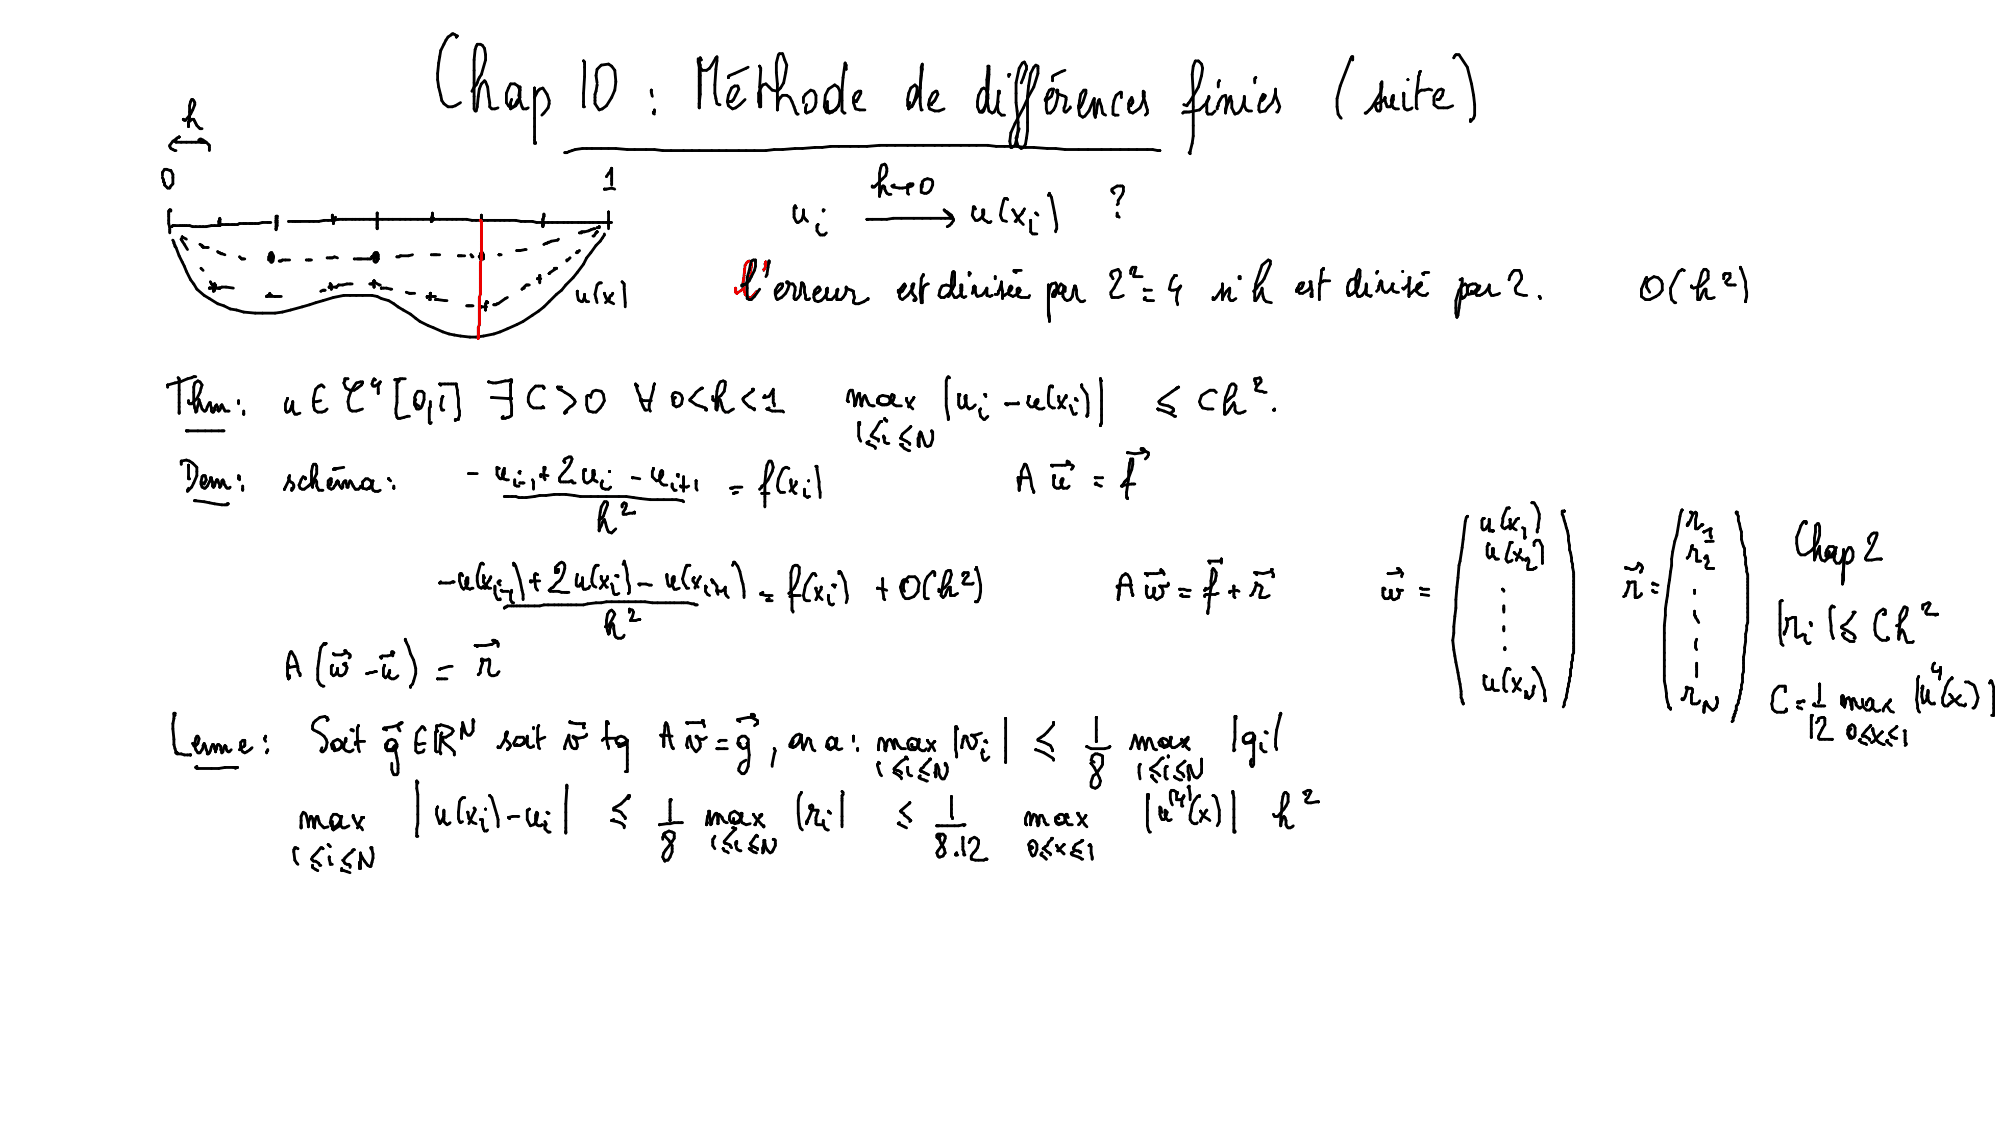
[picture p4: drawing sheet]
<svg xmlns="http://www.w3.org/2000/svg" width="598mm" height="339mm" viewBox="0 0 598 339" stroke-linecap="round" stroke-linejoin="round" font-family="sans-serif">
<g fill="#000">
<path d="M131.3 18.6h.6l.1 .3-.3 3.2-.5 .4-.4-.5z" fill-rule="evenodd"/>
<path d="M131.6 16.7h.6l.1 .3-.3 2-.4 .3-.5-.4z" fill-rule="evenodd"/>
<path d="M131.9 14.8l.6 .1 .1 .3-.3 1.9-.4 .4-.5-.5z" fill-rule="evenodd"/>
<path d="M132.7 13.1l.4-.2 .3 .1 .1 .4-.9 1.9-.4 .3-.3-.1-.1-.4z" fill-rule="evenodd"/>
<path d="M133.4 11.8l.3-.2 .3 .1 .2 .4-.7 1.4-.4 .2-.3-.1-.1-.4z" fill-rule="evenodd"/>
<path d="M134 10.9l.4-.2 .3 .1 .1 .4-1.1 1.3-.3-.2-.1-.4z" fill-rule="evenodd"/>
<path d="M134.1 10.7l1.1-.6 .4 .1 .1 .3-1.2 1-.4-.1-.2-.3z" fill-rule="evenodd"/>
<path d="M135.3 9.9h.6l.1 .3-.7 .7-.4-.4z" fill-rule="evenodd"/>
<path d="M135.3 9.9a.65 .65 0 0 1 1.1 .3 .6 .6 0 0 1-.6 .4 .6 .6 0 0 1-.6-.4z" fill-rule="evenodd"/>
<path d="M135.6 9.9l.4-.2 .7 .4 .3 .4-.1 .3-.4 .1-.8-.4-.2-.3z" fill-rule="evenodd"/>
<path d="M136.9 10.5l.3-.1 .4 .4-.7 .7-.5-.4z" fill-rule="evenodd"/>
<path d="M136.3 10.2h.6l.4 .6-.1 .3-.3 .1-.6-.4z" fill-rule="evenodd"/>
<path d="M136.6 10.5a.65 .65 0 0 1 1 .3 .6 .6 0 0 1-.6 .4 .6 .6 0 0 1-.6-.4z" fill-rule="evenodd"/>
<path d="M141.9 17.7l.3-.1 .4 .4v3.1l-.4 .4-.4-.4z" fill-rule="evenodd"/>
<path d="M142.2 14.5h.6l.1 .3-.3 3.2-.4 .4-.4-.4z" fill-rule="evenodd"/>
<path d="M142.4 13.8l.4-.3 .4 .4-.3 1.1-.4 .3-.4-.5z" fill-rule="evenodd"/>
<path d="M142.7 13.1l.4-.2 .4 .4-.3 .8-.4 .2-.4-.4z" fill-rule="evenodd"/>
<path d="M142.8 13l1.3-.1 .4 .4-.4 .4h-1l-.3-.1z" fill-rule="evenodd"/>
<path d="M143.8 13l.4-.1 .7 .3 .2 .4-.1 .3-.4 .1-.7-.3-.3-.4z" fill-rule="evenodd"/>
<path d="M144.4 13.3l.3-.1 .3 .2 .7 1-.1 .4-.3 .2-.3-.2-.7-1.1z" fill-rule="evenodd"/>
<path d="M145.3 16.1l.3-.1 .4 .4v1.6l-.4 .4-.4-.4z" fill-rule="evenodd"/>
<path d="M145 14.2l.3-.1 .4 .4 .3 1.9-.4 .4-.4-.3z" fill-rule="evenodd"/>
<path d="M174.7 18l.3-.1 .6 .4v.6l-.3 .1-.6-.4z" fill-rule="evenodd"/>
<path d="M175 18.3h.6l.1 .3v.6l-.4 .4-.4-.4z" fill-rule="evenodd"/>
<path d="M175 18.9h.6l.1 .3v1l-.4 .4-.4-.4z" fill-rule="evenodd"/>
<path d="M178.8 20.5l1.2-1.3h.6v.6l-1.2 1.3h-.6z" fill-rule="evenodd"/>
<path d="M180 19.3l2.5-.5 .4 .4-.3 .4-2.3 .4-.3-.2z" fill-rule="evenodd"/>
<path d="M209.4 17.7h.6l.1 .3v.6l-.4 .4-.4-.4z" fill-rule="evenodd"/>
<path d="M209.1 17.4l.3-.2 .6 .5v.6l-.3 .1-.6-.4z" fill-rule="evenodd"/>
<path d="M209.4 18.3l.3-.1 .4 .3 .3 1-.1 .3-.3 .2-.4-.3-.3-1.1z" fill-rule="evenodd"/>
<path d="M209.1 18.3l.3-.1 .4 .3 .3 1.3-.4 .5-.4-.3-.3-1.4z" fill-rule="evenodd"/>
<path d="M209.1 17.4h.6l.1 .3v.9l-.4 .4-.4-.4z" fill-rule="evenodd"/>
<path d="M209.7 17l.3-.1 .4 .3 .3 .7-.1 .4-.3 .1-.4-.2-.3-.8z" fill-rule="evenodd"/>
<path d="M209.4 19.6h.6l1 1.3-.1 .5h-.6l-1-1.4z" fill-rule="evenodd"/>
<path d="M209.4 17.7h.6l.1 .3v5l-.4 .4-.4-.4z" fill-rule="evenodd"/>
<path d="M209.7 17.4l.3-.2 .4 .5-.7 .7-.4-.4z" fill-rule="evenodd"/>
<path d="M209.7 17l.3-.1a.6 .6 0 0 1 .5 .6 .6 .6 0 0 1-.5 .6 .65 .65 0 0 1-.3-1.1z" fill-rule="evenodd"/>
<path d="M214.3 17.1l.4-.2 .3 .1 .1 .5-1.3 2.2-.3 .3-.3-.2-.2-.4z" fill-rule="evenodd"/>
<path d="M214.7 16.7l.3-.1 .4 .4-.7 .8-.4-.5z" fill-rule="evenodd"/>
<path d="M214.7 18h.6l.1 .3-.3 2.5-.4 .4-.4-.4z" fill-rule="evenodd"/>
<path d="M214.7 16.7l.3-.1a.6 .6 0 0 1 .5 .6 .6 .6 0 0 1-.5 .6 .65 .65 0 0 1-.3-1.1z" fill-rule="evenodd"/>
<path d="M214.7 17l.3-.1 .4 .4v1l-.4 .4-.4-.4z" fill-rule="evenodd"/>
<path d="M227.5 19.6l.3-.2 .4 .3 .4 .7-.2 .4-.3 .1-.3-.2-.4-.8z" fill-rule="evenodd"/>
<path d="M232.5 18.6l.3-.1 .5 .4v2.8l-.5 .4-.4-.4z" fill-rule="evenodd"/>
<path d="M233 16.3l.5-.3 .4 .4-.7 2.6-.4 .3-.4-.4z" fill-rule="evenodd"/>
<path d="M233.2 16.1l.6-.4 .4 .4-.7 .7-.3-.1z" fill-rule="evenodd"/>
<path d="M233.5 15.8l1.2-.1 .4 .4-.4 .4h-.9l-.5-.4z" fill-rule="evenodd"/>
<path d="M234.4 15.8l.3-.1 .4 .3 .6 1.8-.1 .5-.3 .1-.4-.3-.6-1.9z" fill-rule="evenodd"/>
<path d="M235 17.7l.3-.1 .4 .2 .7 1.7-.1 .3-.3 .2-.4-.3-.7-1.6z" fill-rule="evenodd"/>
<path d="M253.2 18.6l.3-.1a.6 .6 0 0 1 .4 .6 .6 .6 0 0 1-.4 .5 .65 .65 0 0 1-.3-1z" fill-rule="evenodd"/>
<path d="M253.2 18.9h.6l.4 .6-.1 .3h-.6l-.5-.6z" fill-rule="evenodd"/>
<path d="M253.2 18.6h.6l.1 .3-.6 4.4-.5 .4-.4-.4z" fill-rule="evenodd"/>
<path d="M276.3 18.9l.3-.1a.6 .6 0 0 1 .4 .6 .6 .6 0 0 1-.4 .6 .65 .65 0 0 1-.3-1.1z" fill-rule="evenodd"/>
<path d="M276.2 19.1l.4-.3 .4 .4-.3 1.1-.4 .3-.4-.4z" fill-rule="evenodd"/>
<path d="M296 19.6l.3-.2 .4 .4v1.6l-.4 .4-.4-.4z" fill-rule="evenodd"/>
<path d="M306.2 18.7l.4-.2 .3 .1 .1 .4-1 1.7-.3 .2-.3-.1-.1-.4z" fill-rule="evenodd"/>
<path d="M306.4 18.5l.8-.3 .4 .4-.2 .4-.8 .3-.4-.4z" fill-rule="evenodd"/>
<path d="M309.7 19.9l1-.8 .4 .4-1.1 1.1-.3-.1z" fill-rule="evenodd"/>
<path d="M357.6 19.5l.6 .1 .1 .2-.3 2.6-.5 .4-.4-.5z" fill-rule="evenodd"/>
<path d="M358.1 18.1l.4-.2 .4 .4-.6 1.7-.4 .3-.5-.5z" fill-rule="evenodd"/>
<path d="M358.2 18l1.2-.1 .4 .4-.4 .4h-.9l-.3-.1z" fill-rule="evenodd"/>
<path d="M359.1 18h.6l1 .9v.6h-.6l-1-.9z" fill-rule="evenodd"/>
<path d="M405.4 17l.3-.1 .4 .4v.7l-.4 .4-.4-.4z" fill-rule="evenodd"/>
<path d="M405.4 16.7l.3-.1a.6 .6 0 0 1 .4 .6 .6 .6 0 0 1-.4 .6 .65 .65 0 0 1-.3-1.1z" fill-rule="evenodd"/>
<path d="M404.7 17.5l.4-.3 .3 .2 .1 .4-3.2 8.1-.4 .3-.3-.1-.1-.5z" fill-rule="evenodd"/>
<path d="M405.1 16.7a.65 .65 0 0 1 1 .3 .6 .6 0 0 1-.6 .5 .6 .6 0 0 1-.6-.5z" fill-rule="evenodd"/>
<path d="M405 16.8l.4-.2 .4 .4-.4 .8-.3 .3-.5-.4z" fill-rule="evenodd"/>
<path d="M435.9 16.5l.4-.2 .4 .4-.3 .8-.4 .3-.4-.5z" fill-rule="evenodd"/>
<path d="M436 16.4l.6-.4 .5 .4-.8 .7-.4-.4z" fill-rule="evenodd"/>
<path d="M436.3 16.1a.65 .65 0 0 1 1.1 .3 .6 .6 0 0 1-.6 .5 .6 .6 0 0 1-.6-.5z" fill-rule="evenodd"/>
<path d="M436.6 16.1l1-.1 .4 .4-.4 .4h-.7l-.4-.4z" fill-rule="evenodd"/>
<path d="M437.3 16.1l.3-.1 .3 .2 2.5 3.7v.6l-.3 .1-.4-.2-2.5-3.8z" fill-rule="evenodd"/>
<path d="M54.7 35.5l.3-.1 .6 .4v.6h-.6l-.4-.6z" fill-rule="evenodd"/>
<path d="M56.8 34l.7-.1v.6l-1.6 1.9h-.6v-.6z" fill-rule="evenodd"/>
<path d="M55 35.8a.65 .65 0 0 1 1 .3 .6 .6 0 0 1-.6 .4 .6 .6 0 0 1-.5-.4z" fill-rule="evenodd"/>
<path d="M56.2 37.1l.3-.2 .5 .5v.6l-.5 .4-.4-.4z" fill-rule="evenodd"/>
<path d="M56.2 36.4l.3-.1 .5 .4v.7l-.5 .4-.4-.4z" fill-rule="evenodd"/>
<path d="M56.2 36.4l1-.7 .4 .4-1.1 1-.3-.1z" fill-rule="evenodd"/>
<path d="M57.4 32.8l.4-.2 .3 .1 .1 .4-.7 1.3-.3 .2-.3-.1-.1-.4z" fill-rule="evenodd"/>
<path d="M56.9 35.8l.6-.4 .4 .4-.7 .7-.5-.4z" fill-rule="evenodd"/>
<path d="M56.2 36.4l.3-.1 .5 .4v1l-.5 .4-.4-.4z" fill-rule="evenodd"/>
<path d="M56.2 37.4l.3-.2a.6 .6 0 0 1 .5 .6 .6 .6 0 0 1-.5 .6 .65 .65 0 0 1-.3-1z" fill-rule="evenodd"/>
<path d="M56.6 34.8l.6 .1 .1 .3-.3 1.6-.5 .3-.4-.4z" fill-rule="evenodd"/>
<path d="M56.6 31.4h.6l.1 .3v1.9l-.4 .4-.5-.4z" fill-rule="evenodd"/>
<path d="M56.6 33.3h.6l.1 .3v1.6l-.4 .4-.5-.4z" fill-rule="evenodd"/>
<path d="M58 31.3l.4-.3 .4 .4-.6 1.7-.4 .3-.4-.4z" fill-rule="evenodd"/>
<path d="M57.2 35.5l.9-.1 .4 .4-.4 .4h-.6l-.4-.4z" fill-rule="evenodd"/>
<path d="M56.8 30.4l.4-.3 .4 .4-.3 1.3-.4 .3-.5-.4z" fill-rule="evenodd"/>
<path d="M57.2 29.6a.65 .65 0 0 1 1 .3 .6 .6 0 0 1-.6 .4 .6 .6 0 0 1-.5-.4z" fill-rule="evenodd"/>
<path d="M57.5 29.6h.6l.4 .6-.1 .3h-.6l-.4-.6z" fill-rule="evenodd"/>
<path d="M57.1 29.7l.4-.3 .4 .5-.4 .8-.3 .2-.5-.4z" fill-rule="evenodd"/>
<path d="M58.1 30.5l.3-.1 .4 .4v.6l-.4 .4-.4-.4z" fill-rule="evenodd"/>
<path d="M57.8 29.9l.3-.2 .4 .3 .3 .7-.1 .4-.3 .1-.4-.2-.3-.7z" fill-rule="evenodd"/>
<path d="M57.8 35.5l.3-.1 .4 .2 .3 .7-.1 .4-.3 .1-.4-.2-.3-.7z" fill-rule="evenodd"/>
<path d="M58.1 36.1l.3-.1 .4 .2 .3 .7-.1 .4-.3 .2-.4-.3-.3-.7z" fill-rule="evenodd"/>
<path d="M58.4 36.7l.3-.1 .4 .3 .4 .7-.2 .4-.3 .1-.3-.2-.4-.8z" fill-rule="evenodd"/>
<path d="M58.7 37.4h.6l.7 .6v.6h-.6l-.7-.6z" fill-rule="evenodd"/>
<path d="M59.4 38l.3-.1 .6 .4v.6h-.6l-.5-.6z" fill-rule="evenodd"/>
<path d="M59.7 38.3l.9-.1 .4 .4-.4 .4h-.6l-.3-.1z" fill-rule="evenodd"/>
<path d="M130.9 23.6l.3-.1 .5 .4 .3 2.2-.4 .4-.5-.3z" fill-rule="evenodd"/>
<path d="M130.9 21.7l.3-.1 .5 .4v1.9l-.5 .4-.4-.4z" fill-rule="evenodd"/>
<path d="M131.3 25.8l.3-.1 .4 .3 .6 2.6-.4 .4-.4-.3-.7-2.5z" fill-rule="evenodd"/>
<path d="M131.9 28.3l.3-.1 .4 .3 .3 1.7-.4 .4-.4-.4-.3-1.5z" fill-rule="evenodd"/>
<path d="M132.2 29.9l.3-.2 .3 .2 .7 1.1-.1 .4-.3 .1-.3-.2-.7-1z" fill-rule="evenodd"/>
<path d="M132.8 30.8l.5-.1 1.3 1 .1 .6-.5 .1-1.3-1z" fill-rule="evenodd"/>
<path d="M134.1 31.7l1.5-.1 .4 .4-.4 .5h-1.2l-.5-.5z" fill-rule="evenodd"/>
<path d="M135.5 31.6l1.1-.3 .4 .4-.3 .4-1.1 .4-.4-.5z" fill-rule="evenodd"/>
<path d="M136.3 31.4l1.7-1 .4 .1 .1 .3-.2 .4-1.6 .9-.4-.1-.2-.3z" fill-rule="evenodd"/>
<path d="M141.8 25.9l.4-.2 .3 .1 .1 .4-.7 1.3-.3 .3-.3-.2-.2-.3z" fill-rule="evenodd"/>
<path d="M141.9 25.8l.9-.7 .4 .4-1 1-.3-.1z" fill-rule="evenodd"/>
<path d="M142.7 31.9l.4-.3 .4 .4-.3 1.4-.4 .3-.4-.4z" fill-rule="evenodd"/>
<path d="M142.7 24.7l.4-.3 .4 .4-.3 .9-.4 .2-.4-.4z" fill-rule="evenodd"/>
<path d="M142.2 33a.65 .65 0 0 1 1 .3 .6 .6 0 0 1-.5 .4 .6 .6 0 0 1-.6-.4z" fill-rule="evenodd"/>
<path d="M141.9 32.4l.3-.2 .4 .3 .3 .7-.1 .4-.3 .1-.4-.2-.3-.7z" fill-rule="evenodd"/>
<path d="M141.9 20.8l.3-.1 .4 .4v3.7l-.4 .5-.4-.5z" fill-rule="evenodd"/>
<path d="M141.9 24.6l.3-.2 .4 .4v4.1l-.4 .4-.4-.4z" fill-rule="evenodd"/>
<path d="M141.9 28.6l.3-.1 .4 .4v2.2l-.4 .4-.4-.4z" fill-rule="evenodd"/>
<path d="M141.9 30.8l.3-.1 .4 .4v1.6l-.4 .4-.4-.4z" fill-rule="evenodd"/>
<path d="M143.2 28.6h.5l.2 .3-.4 3.2-.4 .4-.4-.5z" fill-rule="evenodd"/>
<path d="M143 23.8l.4-.3 .5 .4-.4 1.1-.4 .3-.4-.5z" fill-rule="evenodd"/>
<path d="M143.5 26.4h.5l.2 .3-.3 2.3-.5 .3-.4-.4z" fill-rule="evenodd"/>
<path d="M143.4 23.1l.3-.2 .5 .4-.4 .8-.4 .2-.4-.4z" fill-rule="evenodd"/>
<path d="M144 25l.4-.3 .4 .5-.7 1.7-.4 .2-.4-.4z" fill-rule="evenodd"/>
<path d="M144 22.1l.4-.2 .3 .2 .1 .4-1.1 1.2-.3-.1-.1-.4z" fill-rule="evenodd"/>
<path d="M145.2 17.9l.4-.3 .3 .1 .1 .4-1.2 4.4-.4 .3-.3-.2-.1-.4z" fill-rule="evenodd"/>
<path d="M144.1 24.9l.9-1h.6v.6l-.9 1h-.6z" fill-rule="evenodd"/>
<path d="M145 23.9h.6l.4 .6-.1 .3h-.6l-.4-.6z" fill-rule="evenodd"/>
<path d="M145.3 24.2l.3-.1 .4 .3 .7 1.6-.2 .4-.3 .1-.3-.2-.7-1.7z" fill-rule="evenodd"/>
<path d="M145.9 25.8l.3-.1 .5 .4 .3 2.8-.4 .4-.5-.3z" fill-rule="evenodd"/>
<path d="M146.3 28.6l.3-.1 .4 .3 .3 2-.4 .4-.4-.3z" fill-rule="evenodd"/>
<path d="M146.6 31.7h.6l.6 .7v.6h-.6l-.6-.7z" fill-rule="evenodd"/>
<path d="M146.6 30.5l.3-.1 .4 .4v1.2l-.4 .5-.4-.5z" fill-rule="evenodd"/>
<path d="M147.2 32.4l1.2-.2 .5 .5-.5 .4h-.9l-.3-.1z" fill-rule="evenodd"/>
<path d="M148.3 32.3l1.1-.4 .4 .5-.3 .4-1.1 .3-.4-.4z" fill-rule="evenodd"/>
<path d="M151.6 30.5l.3-.1 .3 .2 .7 1-.1 .4-.3 .1-.4-.1-.6-1.1z" fill-rule="evenodd"/>
<path d="M151.6 27.7h.6l.1 .3v2.8l-.4 .4-.4-.4z" fill-rule="evenodd"/>
<path d="M152.2 31.4h.6l.6 .7v.5h-.6l-.6-.6z" fill-rule="evenodd"/>
<path d="M152.1 26.3l.4-.3 .4 .4-.6 1.7-.4 .3-.4-.4z" fill-rule="evenodd"/>
<path d="M152.9 32.3l1.7-1 .4 .1 .1 .3-.2 .4-1.7 1-.4-.1-.1-.3z" fill-rule="evenodd"/>
<path d="M152.9 32l1.4-.7 .4 .1 .1 .3-.2 .4-1.4 .7-.4-.2-.1-.2z" fill-rule="evenodd"/>
<path d="M152.7 25l.4-.3 .3 .2 .1 .4-.6 1.3-.4 .2-.3-.1-.1-.4z" fill-rule="evenodd"/>
<path d="M152.8 30.5l.3-.1 .4 .4v.6l-.4 .4-.4-.4z" fill-rule="evenodd"/>
<path d="M152.8 31.1l.3-.1 .4 .4v.6l-.4 .5-.4-.5z" fill-rule="evenodd"/>
<path d="M152.8 31.7l.3-.1a.6 .6 0 0 1 .5 .6 .6 .6 0 0 1-.5 .6 .65 .65 0 0 1-.3-1.1z" fill-rule="evenodd"/>
<path d="M152.8 32.1l.3-.2a.6 .6 0 0 1 .5 .6 .6 .6 0 0 1-.5 .6 .65 .65 0 0 1-.3-1z" fill-rule="evenodd"/>
<path d="M153 29.7l.4-.3 .5 .5-.4 1-.4 .3-.4-.4z" fill-rule="evenodd"/>
<path d="M154.6 30.3l.4-.2 .3 .1 .1 .4-.6 1.3-.4 .2-.3-.1-.1-.4z" fill-rule="evenodd"/>
<path d="M155 30.6l.3-.2 .3 .1 .1 .4-1 1.2-.3-.1-.1-.4z" fill-rule="evenodd"/>
<path d="M152.8 24.9l1.6-.2 .4 .5-.4 .4h-1.3l-.3-.1z" fill-rule="evenodd"/>
<path d="M154.9 29.7l.4-.3 .4 .5-.3 .8-.4 .2-.4-.4z" fill-rule="evenodd"/>
<path d="M155.5 29.1l.4-.3 .5 .4-.7 1.7-.4 .3-.4-.4z" fill-rule="evenodd"/>
<path d="M154.1 24.9l.4-.1 1 .6 .2 .4-.1 .3-.4 .1-1.1-.7-.1-.3z" fill-rule="evenodd"/>
<path d="M155.6 26.7h.6l.2 .3v2.2l-.5 .4-.4-.4z" fill-rule="evenodd"/>
<path d="M155.6 25.8h.6l.2 .3v.9l-.5 .5-.4-.5z" fill-rule="evenodd"/>
<path d="M155 25.5l.3-.1 .4 .2 .6 1.3-.1 .4-.3 .2-.3-.3-.7-1.3z" fill-rule="evenodd"/>
<path d="M155.3 28.3l.3-.1 .4 .3 .4 1.7-.5 .4-.4-.4-.3-1.5z" fill-rule="evenodd"/>
<path d="M155.6 29.9l.3-.2 .4 .3 .7 1.9-.1 .4-.3 .2-.4-.3-.7-1.9z" fill-rule="evenodd"/>
<path d="M155.7 25.8h.5l.2 .3-.4 2.6-.4 .3-.4-.4z" fill-rule="evenodd"/>
<path d="M156.6 32.4l1.2-.2 .4 .5-.4 .4h-.9l-.3-.1z" fill-rule="evenodd"/>
<path d="M156.3 31.7l.3-.1 .3 .3 .4 .7-.1 .4-.3 .1-.4-.2-.3-.8z" fill-rule="evenodd"/>
<path d="M157.6 32.3l.8-.4 .5 .5-.3 .3-.8 .4-.4-.4z" fill-rule="evenodd"/>
<path d="M160.6 27.8l.3-.2 .3 .1 .1 .4-.6 1.3-.4 .2-.3-.1-.1-.4z" fill-rule="evenodd"/>
<path d="M160.9 27.2l.4-.3 .4 .5-.4 .8-.4 .2-.4-.4z" fill-rule="evenodd"/>
<path d="M160 26.1l.3-.1 .4 .4v.6l-.4 .5-.4-.5z" fill-rule="evenodd"/>
<path d="M160 26.7l.3-.1 .4 .4v.7l-.4 .4-.4-.4z" fill-rule="evenodd"/>
<path d="M160 27.4l.3-.2 .4 .5v.6l-.4 .4-.4-.4z" fill-rule="evenodd"/>
<path d="M160 28l.3-.1 .4 .4v.9l-.4 .4-.4-.4z" fill-rule="evenodd"/>
<path d="M160 28.9h.6l.1 .3v6.3l-.4 .4-.4-.4z" fill-rule="evenodd"/>
<path d="M160 35.2l.3-.1 .4 .4v2.5l-.4 .4-.4-.4z" fill-rule="evenodd"/>
<path d="M160 37.7h.6l.1 .3v3.1l-.4 .4-.4-.4z" fill-rule="evenodd"/>
<path d="M161.3 26.7l.3-.1 .4 .4-.7 .8-.5-.4z" fill-rule="evenodd"/>
<path d="M161.6 26.4h.6l.1 .3-.7 .8-.5-.5z" fill-rule="evenodd"/>
<path d="M161.7 26.3l1.1-.3 .4 .4-.3 .4-1 .3-.4-.4z" fill-rule="evenodd"/>
<path d="M162.5 26.1l.3-.1 .4 .2 1.2 1.9v.5l-.3 .1-.4-.2-1.2-1.9z" fill-rule="evenodd"/>
<path d="M162.2 34.2l.9-.7 .4 .4-1 1.1-.3-.2z" fill-rule="evenodd"/>
<path d="M163.8 28l.3-.1 .4 .3 .6 1.8-.1 .5-.3 .1-.4-.3-.6-1.9z" fill-rule="evenodd"/>
<path d="M164 32.1h.7v.5l-1.2 1.6h-.7v-.5z" fill-rule="evenodd"/>
<path d="M164.3 31l.4-.3 .4 .4-.3 1.4-.4 .3-.4-.4z" fill-rule="evenodd"/>
<path d="M164.4 29.9l.3-.2 .4 .5v.9l-.4 .4-.4-.4z" fill-rule="evenodd"/>
<path d="M174.7 31.7a.65 .65 0 0 1 1 .3 .6 .6 0 0 1-.5 .5 .6 .6 0 0 1-.6-.5z" fill-rule="evenodd"/>
<path d="M174.7 27.7h.6l.1 .3v2.5l-.4 .4-.4-.4z" fill-rule="evenodd"/>
<path d="M174.7 30.2h.6l.1 .3v.9l-.4 .4-.4-.4z" fill-rule="evenodd"/>
<path d="M174.7 31.1l.3-.1 .4 .4v.6l-.4 .5-.4-.5z" fill-rule="evenodd"/>
<path d="M175 22.7h.6l.1 .3-.3 5-.4 .4-.4-.4z" fill-rule="evenodd"/>
<path d="M175 19.9h.6l.1 .3v2.8l-.4 .4-.4-.4z" fill-rule="evenodd"/>
<path d="M178.1 30.8l.3-.1 .4 .2 1.2 1.8v.6l-.3 .1-.4-.2-1.2-1.9z" fill-rule="evenodd"/>
<path d="M178.1 28h.6l.2 .3v.9l-.5 .4-.4-.4z" fill-rule="evenodd"/>
<path d="M178.1 28.9h.6l.2 .3v1l-.5 .4-.4-.4z" fill-rule="evenodd"/>
<path d="M178.1 29.9h.6l.2 .3v.9l-.5 .4-.4-.4z" fill-rule="evenodd"/>
<path d="M178.4 27.2l.4-.3 .4 .5-.4 1-.4 .3-.4-.4z" fill-rule="evenodd"/>
<path d="M178.5 22.4l.3-.2 .4 .4 .3 2.2-.4 .5-.4-.4z" fill-rule="evenodd"/>
<path d="M178.8 25.2h.6l.1 .3-.3 1.9-.4 .4-.5-.4z" fill-rule="evenodd"/>
<path d="M178.8 20.5h.6l.1 .3-.3 1.9-.4 .4-.5-.4z" fill-rule="evenodd"/>
<path d="M179.6 32.6l1-.4 .5 .5-.3 .4-1.1 .3-.4-.4z" fill-rule="evenodd"/>
<path d="M180.4 32.3l1.3-1 .5 .1 .1 .3-1.5 1.4-.5-.1z" fill-rule="evenodd"/>
<path d="M183.1 29l.3-.2 .3 .1 .1 .5-1.6 2.5-.3 .2-.3-.1-.1-.5z" fill-rule="evenodd"/>
<path d="M184 26.9l.4-.3 .3 .1 .1 .4-1 2.3-.4 .2-.3-.1-.1-.4z" fill-rule="evenodd"/>
<path d="M182.2 18.9l.4-.1 1.1 .7 .2 .3-.2 .3-.4 .2-1-.7-.2-.4z" fill-rule="evenodd"/>
<path d="M184.4 24.2h.6l.1 .3-.3 2.6-.4 .4-.4-.5z" fill-rule="evenodd"/>
<path d="M183.1 19.6h.7l1 1.3-.1 .5h-.7l-.9-1.4z" fill-rule="evenodd"/>
<path d="M184.1 20.8l.3-.1 .4 .4 .3 3.4-.4 .5-.4-.4z" fill-rule="evenodd"/>
<path d="M195 27.4l.3-.2 .4 .4 .4 1.3-.5 .4-.4-.3-.3-1.3z" fill-rule="evenodd"/>
<path d="M195 26.7l.3-.1a.6 .6 0 0 1 .5 .6 .6 .6 0 0 1-.5 .6 .65 .65 0 0 1-.3-1.1z" fill-rule="evenodd"/>
<path d="M195 27.1l.3-.2a.6 .6 0 0 1 .5 .6 .6 .6 0 0 1-.5 .6 .65 .65 0 0 1-.3-1z" fill-rule="evenodd"/>
<path d="M195.6 33.6l.3-.1 .7 .4v.6h-.6l-.5-.6z" fill-rule="evenodd"/>
<path d="M195.6 33.3a.65 .65 0 0 1 1.1 .3 .6 .6 0 0 1-.6 .4 .6 .6 0 0 1-.6-.4z" fill-rule="evenodd"/>
<path d="M195.6 33.3l.3-.1a.6 .6 0 0 1 .5 .6 .6 .6 0 0 1-.5 .5 .65 .65 0 0 1-.3-1z" fill-rule="evenodd"/>
<path d="M196 32.7l.3-.1a.6 .6 0 0 1 .4 .5 .6 .6 0 0 1-.4 .6 .65 .65 0 0 1-.3-1z" fill-rule="evenodd"/>
<path d="M196 33l.3-.1a.6 .6 0 0 1 .4 .5 .6 .6 0 0 1-.4 .6 .65 .65 0 0 1-.3-1z" fill-rule="evenodd"/>
<path d="M209.4 30.8h.6l.1 .3v1.3l-.4 .4-.4-.4z" fill-rule="evenodd"/>
<path d="M209.7 28h.6l.1 .3-.3 2.8-.4 .4-.4-.4z" fill-rule="evenodd"/>
<path d="M209.7 25.2l.3-.1 .4 .4v2.8l-.4 .4-.4-.4z" fill-rule="evenodd"/>
<path d="M209.7 22.4l.3-.2 .4 .5v2.8l-.4 .4-.4-.4z" fill-rule="evenodd"/>
<path d="M209.7 19.2l.3-.1 .4 .4v3.2l-.4 .4-.4-.4z" fill-rule="evenodd"/>
<path d="M209.4 22.7l.3-.1 .4 .4v2.8l-.4 .4-.4-.4z" fill-rule="evenodd"/>
<path d="M209.4 25.5h.6l.1 .3v3.7l-.4 .5-.4-.5z" fill-rule="evenodd"/>
<path d="M209.4 29.2l.3-.1 .4 .4v1.6l-.4 .4-.4-.4z" fill-rule="evenodd"/>
<path d="M209.4 30.8h.6l.1 .3v.9l-.4 .5-.4-.5z" fill-rule="evenodd"/>
<path d="M209.4 31.7l.3-.1a.6 .6 0 0 1 .4 .6 .6 .6 0 0 1-.4 .6 .65 .65 0 0 1-.3-1.1z" fill-rule="evenodd"/>
<path d="M210.3 20.8l1.6-.1 .4 .4-.4 .4h-1.3l-.3-.1z" fill-rule="evenodd"/>
<path d="M211.7 20.7l1-.6 .4 .1 .1 .3-1.2 1-.4-.1-.1-.3z" fill-rule="evenodd"/>
<path d="M213.1 19.3l.4-.2 .2 .1 .2 .5-1.1 1.2-.3-.1-.1-.5z" fill-rule="evenodd"/>
<path d="M214.1 27.7l.3-.1 .4 .3 .3 1.6-.4 .5-.4-.4-.3-1.5z" fill-rule="evenodd"/>
<path d="M214.1 25.2l.3-.1 .4 .4v2.5l-.4 .4-.4-.4z" fill-rule="evenodd"/>
<path d="M214.4 29.2l.3-.1 .4 .4 .3 1.6-.4 .4-.4-.3-.3-1.6z" fill-rule="evenodd"/>
<path d="M214.4 20.5h.6l.1 .3-.3 4.7-.4 .4-.4-.4z" fill-rule="evenodd"/>
<path d="M214.7 30.8l.4-.1 .7 .3 .3 .4-.2 .3-.4 .1-.7-.3-.2-.4z" fill-rule="evenodd"/>
<path d="M215.3 31.1a.65 .65 0 0 1 1.1 .3 .6 .6 0 0 1-.6 .5 .6 .6 0 0 1-.6-.5z" fill-rule="evenodd"/>
<path d="M218.2 22.7l.3-.1a.6 .6 0 0 1 .4 .5 .6 .6 0 0 1-.4 .6 .65 .65 0 0 1-.3-1z" fill-rule="evenodd"/>
<path d="M218.2 22.7l.6-.5 .4 .5-.7 .7-.3-.1z" fill-rule="evenodd"/>
<path d="M217.8 30.2l.3-.1 .4 .3 .4 1.3-.4 .4-.5-.3-.3-1.3z" fill-rule="evenodd"/>
<path d="M218.6 22.3l1.6-.7 .4 .1 .2 .3-.3 .4-1.7 .7-.3-.1-.2-.3z" fill-rule="evenodd"/>
<path d="M218.2 31.4l.4-.1 1.4 1v.7l-.4 .1-1.4-1z" fill-rule="evenodd"/>
<path d="M218.5 30.2l.9-.1 .4 .4-.4 .4h-.6l-.5-.4z" fill-rule="evenodd"/>
<path d="M218.2 28.3h.6l.1 .3-.3 1.9-.5 .4-.4-.4z" fill-rule="evenodd"/>
<path d="M219.1 30.2l.6-.5 .4 .5-.7 .7-.3-.1z" fill-rule="evenodd"/>
<path d="M219.7 29.6h.6l.1 .3-.7 .7-.4-.4z" fill-rule="evenodd"/>
<path d="M219.6 32.3l1-.4 .5 .5-.3 .4-1.1 .3-.4-.4z" fill-rule="evenodd"/>
<path d="M220.3 28.4l.3-.2 .3 .1 .2 .4-.7 1.3-.4 .3-.3-.2-.1-.3z" fill-rule="evenodd"/>
<path d="M219 26.2l.4-.2 .3 .1 .1 .4-1 2.3-.3 .2-.3-.1-.2-.4z" fill-rule="evenodd"/>
<path d="M220.2 21.7l3.5-1.6 .4 .1 .1 .3-.3 .4-3.5 1.5-.4-.1-.1-.3z" fill-rule="evenodd"/>
<path d="M221.2 26.5l.4-.2 .3 .1 .1 .4-1 2-.4 .2-.3-.1-.1-.4z" fill-rule="evenodd"/>
<path d="M220.4 32l1.4-1 .4 .1 .1 .3-1.5 1.4-.5-.2z" fill-rule="evenodd"/>
<path d="M219.2 26.1l1-.7 .4 .1 .2 .3-1.3 1-.4-.1-.1-.3z" fill-rule="evenodd"/>
<path d="M221 25.5l.3-.1 .4 .3 .3 1-.1 .3-.3 .1-.4-.2-.4-1.1z" fill-rule="evenodd"/>
<path d="M220 25.5l1.3-.1 .4 .4-.4 .4h-1l-.3-.1z" fill-rule="evenodd"/>
<path d="M223.2 29.6h.6v.5l-1.6 1.6h-.6v-.6z" fill-rule="evenodd"/>
<path d="M223.6 20.1l.8-.4 .4 .5-.2 .3-.8 .4-.5-.4z" fill-rule="evenodd"/>
<path d="M227.2 27.7h.6l.1 .3v2.5l-.4 .4-.4-.4z" fill-rule="evenodd"/>
<path d="M227.8 26.3l.3-.3 .5 .4-.7 1.7-.4 .3-.4-.4z" fill-rule="evenodd"/>
<path d="M227.5 31.1l.3-.1 .5 .4v.6l-.5 .5-.4-.5z" fill-rule="evenodd"/>
<path d="M227.2 30.2l.3-.1 .4 .2 .4 1.1-.2 .3-.3 .1-.4-.3-.3-1z" fill-rule="evenodd"/>
<path d="M228.4 25.2l.4-.1 .3 .1 .1 .4-1.1 1.2-.3-.1-.1-.4z" fill-rule="evenodd"/>
<path d="M227.5 31.7a.65 .65 0 0 1 1.1 .3 .6 .6 0 0 1-.6 .5 .6 .6 0 0 1-.6-.5z" fill-rule="evenodd"/>
<path d="M227.5 25.8l.3-.1 .4 .3 .4 2.6-.5 .4-.4-.3z" fill-rule="evenodd"/>
<path d="M227.9 20.8h.5l.2 .3-.3 5-.5 .4-.4-.4z" fill-rule="evenodd"/>
<path d="M227.8 20.2l.3-.1 .5 .4v.6l-.5 .4-.4-.4z" fill-rule="evenodd"/>
<path d="M227.8 28.3l.3-.1 .5 .4v2.2l-.5 .4-.4-.4z" fill-rule="evenodd"/>
<path d="M227.8 30.5l.3-.1 .5 .4v.9l-.5 .4-.4-.4z" fill-rule="evenodd"/>
<path d="M227.8 31.4l.3-.1a.6 .6 0 0 1 .5 .6 .6 .6 0 0 1-.5 .6 .65 .65 0 0 1-.3-1.1z" fill-rule="evenodd"/>
<path d="M228.6 25.1l1.1-.4 .4 .5-.3 .4-1 .3-.5-.4z" fill-rule="evenodd"/>
<path d="M229.4 24.9h.6l.9 .9v.6h-.6l-.9-.9z" fill-rule="evenodd"/>
<path d="M230.3 25.8h.6l1 .9v.6h-.6l-1-.9z" fill-rule="evenodd"/>
<path d="M231.3 26.7l.4-.1 1.5 .3 .4 .5-.5 .4-1.6-.3-.3-.5z" fill-rule="evenodd"/>
<path d="M232.8 32.1l.3-.2 .5 .5v.6l-.5 .4-.4-.4z" fill-rule="evenodd"/>
<path d="M233.2 29.8l.6 .1 .1 .3-.3 2.2-.5 .4-.4-.4z" fill-rule="evenodd"/>
<path d="M232.8 27.1l1-1h.6v.6l-1 .9h-.6z" fill-rule="evenodd"/>
<path d="M233.7 29l.4-.2 .3 .1 .1 .5-1 1.2-.3-.1-.1-.5z" fill-rule="evenodd"/>
<path d="M232.5 21.4l.3-.1 .5 .4 .3 3.5-.5 .4-.4-.4z" fill-rule="evenodd"/>
<path d="M232.8 24.9l.3-.2 .5 .5v3.7l-.5 .4-.4-.4z" fill-rule="evenodd"/>
<path d="M232.8 28.6l.3-.1 .5 .4v1.9l-.5 .4-.4-.4z" fill-rule="evenodd"/>
<path d="M232.8 30.5l.3-.1 .5 .4v1.6l-.5 .4-.4-.4z" fill-rule="evenodd"/>
<path d="M232.8 32.1l.3-.2 .5 .5v.6l-.5 .4-.4-.4z" fill-rule="evenodd"/>
<path d="M234.7 24.6l.3-.2 .3 .2 .1 .4-1 1.6-.3 .2-.3-.1-.1-.4z" fill-rule="evenodd"/>
<path d="M233.8 28.9l.9-.7 .4 .4-1 1-.3-.1z" fill-rule="evenodd"/>
<path d="M235.4 21.4h.5l.2 .3-.7 3.2-.4 .4-.4-.5z" fill-rule="evenodd"/>
<path d="M234.4 28.3l1.6-.1 .4 .4-.4 .4h-1.3l-.4-.4z" fill-rule="evenodd"/>
<path d="M235.7 19.2h.6l.1 .3-.3 2.3-.5 .3-.4-.4z" fill-rule="evenodd"/>
<path d="M235.7 28.3l.4-.1 1 .7 .2 .3-.1 .3-.4 .1-1.1-.6-.2-.4z" fill-rule="evenodd"/>
<path d="M236.6 28.9l.3-.1 .4 .2 .6 1.4-.1 .4-.3 .1-.4-.2-.6-1.4z" fill-rule="evenodd"/>
<path d="M237.2 30.2l.3-.1 .4 .2 .7 1.7-.2 .3-.3 .2-.3-.3-.7-1.6z" fill-rule="evenodd"/>
<path d="M237.8 31.7l.3-.1 .4 .3 .4 1.1-.1 .3-.3 .1-.4-.3-.4-1.1z" fill-rule="evenodd"/>
<path d="M238.2 32.7l.3-.1 .4 .2 .3 1.1-.1 .3-.3 .1-.4-.3-.4-1z" fill-rule="evenodd"/>
<path d="M238.5 33.6h.6l.4 .6-.1 .3-.3 .1-.6-.4z" fill-rule="evenodd"/>
<path d="M238.8 33.9a.65 .65 0 0 1 1 .3 .6 .6 0 0 1-.6 .5 .6 .6 0 0 1-.5-.5z" fill-rule="evenodd"/>
<path d="M240.7 28.9l.3-.1 .4 .4v1.6l-.4 .4-.5-.4z" fill-rule="evenodd"/>
<path d="M241.7 33.5l1.7-.6 .4 .1 .1 .3-.3 .4-1.6 .6-.4-.1-.1-.3z" fill-rule="evenodd"/>
<path d="M241.3 33.3h.6l.4 .6-.1 .3h-.6l-.4-.6z" fill-rule="evenodd"/>
<path d="M241.2 28.1l.4-.2 .3 .1 .1 .4-1 1.2-.3-.1-.1-.4z" fill-rule="evenodd"/>
<path d="M241.3 32.1l.3-.2a.6 .6 0 0 1 .4 .6 .6 .6 0 0 1-.4 .6 .65 .65 0 0 1-.3-1z" fill-rule="evenodd"/>
<path d="M241.3 32.4h.6l.1 .3v.6l-.4 .4-.4-.4z" fill-rule="evenodd"/>
<path d="M241.3 33l.3-.1a.6 .6 0 0 1 .4 .5 .6 .6 0 0 1-.4 .6 .65 .65 0 0 1-.3-1z" fill-rule="evenodd"/>
<path d="M241.5 31.3l.4-.3 .4 .4-.3 1.1-.4 .3-.4-.4z" fill-rule="evenodd"/>
<path d="M244.1 31.8l.6-.1 .1 .5-1.3 1.5-.3-.1-.1-.4z" fill-rule="evenodd"/>
<path d="M241.3 28l1.6-1.3h.5v.7l-1.6 1.2h-.5z" fill-rule="evenodd"/>
<path d="M242.8 26.7l.3-.1 1.1 .3 .3 .5-.1 .2-.3 .2-1.1-.4-.3-.4z" fill-rule="evenodd"/>
<path d="M244.3 30.7l.4-.3 .4 .4-.3 1.3-.4 .4-.4-.5z" fill-rule="evenodd"/>
<path d="M244.4 28.3l.3-.1 .4 .4v2.2l-.4 .4-.4-.4z" fill-rule="evenodd"/>
<path d="M243.8 27.1l.3-.2 .4 .3 .6 1.3-.1 .4-.3 .1-.4-.2-.6-1.4z" fill-rule="evenodd"/>
<path d="M246.9 31.7l.3-.1 .4 .3 .6 1.6-.1 .4-.3 .1-.4-.2-.6-1.7z" fill-rule="evenodd"/>
<path d="M247.2 28.3h.6l.1 .3-.3 3.5-.4 .4-.4-.5z" fill-rule="evenodd"/>
<path d="M247.5 33.3l.3-.1 1.1 .3 .3 .4-.1 .3-.3 .1-1.1-.3-.3-.4z" fill-rule="evenodd"/>
<path d="M247.8 32.7l.3-.1 .7 .4v.6l-.3 .1-.7-.4z" fill-rule="evenodd"/>
<path d="M247.8 30.2h.6l.2 .3v1.2l-.5 .4-.4-.4z" fill-rule="evenodd"/>
<path d="M247.8 31.4h.6l.2 .3v.7l-.5 .4-.4-.4z" fill-rule="evenodd"/>
<path d="M247.8 32.1h.6l.2 .3v.6l-.5 .4-.4-.4z" fill-rule="evenodd"/>
<path d="M248.6 33.2l2-.6 .5 .4-.3 .4-2 .6-.4-.4z" fill-rule="evenodd"/>
<path d="M248.6 33.5l1.1-.3 .4 .4-.3 .4-1 .3-.4-.4z" fill-rule="evenodd"/>
<path d="M248.2 33h.6l.4 .6-.1 .3h-.6l-.5-.6z" fill-rule="evenodd"/>
<path d="M248.1 26.5l.4-.2 .3 .1 .1 .4-1 2-.4 .2-.3-.1-.1-.4z" fill-rule="evenodd"/>
<path d="M249.4 33.3l1.9-1.9h.6v.6l-1.9 1.9h-.6z" fill-rule="evenodd"/>
<path d="M251.2 31.2l.4-.2 .3 .1 .1 .4-1 1.7-.4 .2-.3-.1-.1-.4z" fill-rule="evenodd"/>
<path d="M248.2 26.4l1.9-1.3 .5 .1 .2 .3-.2 .3-1.9 1.3-.5-.1-.2-.3z" fill-rule="evenodd"/>
<path d="M250 25.2l.5-.1 1 .6 .2 .4-.1 .3-.5 .1-1-.7-.2-.3z" fill-rule="evenodd"/>
<path d="M251.6 29.5l.6 .1 .1 .3-.3 1.6-.4 .3-.4-.4z" fill-rule="evenodd"/>
<path d="M251.6 27.1l.3-.2 .4 .5v2.5l-.4 .4-.4-.4z" fill-rule="evenodd"/>
<path d="M251 25.8l.3-.1 .4 .2 .6 1.4-.1 .3-.3 .2-.4-.3-.6-1.3z" fill-rule="evenodd"/>
<path d="M252.2 33h.6l.6 .6v.6h-.6l-.6-.6z" fill-rule="evenodd"/>
<path d="M252.2 26.7l.3-.1 .4 .4v3.2l-.4 .4-.4-.4z" fill-rule="evenodd"/>
<path d="M252.2 29.9l.3-.2 .4 .5v3.1l-.4 .4-.4-.4z" fill-rule="evenodd"/>
<path d="M252.8 33.6a.65 .65 0 0 1 1.1 .3 .6 .6 0 0 1-.6 .5 .6 .6 0 0 1-.6-.5z" fill-rule="evenodd"/>
<path d="M252.5 23h.6l.2 .3-.4 3.8-.4 .4-.4-.5z" fill-rule="evenodd"/>
<path d="M253.5 19.2l.3-.1 .4 .4v1.3l-.4 .4-.4-.4z" fill-rule="evenodd"/>
<path d="M255.7 30.5l.3-.1 .4 .3 .6 1.8-.1 .5-.3 .1-.4-.3-.6-1.9z" fill-rule="evenodd"/>
<path d="M255.7 28.9h.6l.1 .3v1.6l-.4 .4-.5-.4z" fill-rule="evenodd"/>
<path d="M256.6 29.9l.3-.2a.6 .6 0 0 1 .4 .6 .6 .6 0 0 1-.4 .6 .65 .65 0 0 1-.3-1z" fill-rule="evenodd"/>
<path d="M256 29.9l.3-.2 .6 .5v.6h-.6l-.4-.6z" fill-rule="evenodd"/>
<path d="M256.3 30.2a.65 .65 0 0 1 1 .3 .6 .6 0 0 1-.6 .4 .6 .6 0 0 1-.5-.4z" fill-rule="evenodd"/>
<path d="M256.6 29.9l.6-.5 .4 .5-.7 .7-.3-.1z" fill-rule="evenodd"/>
<path d="M256.3 32.4l.3-.2 1.3 .4 .4 .4-.5 .4-1.3-.3-.3-.4z" fill-rule="evenodd"/>
<path d="M257.8 27.8l.3-.2 .3 .1 .2 .4-1 1.9-.4 .3-.3-.2-.1-.3z" fill-rule="evenodd"/>
<path d="M256.2 27.8l.4-.2 .3 .1 .1 .4-.7 1.3-.3 .2-.3-.1-.1-.4z" fill-rule="evenodd"/>
<path d="M257.9 27.1h.5l.2 .3v.6l-.5 .4-.4-.4z" fill-rule="evenodd"/>
<path d="M256.4 27.6l1-.7 .4 .2 .1 .3-1.2 1-.4-.1-.1-.3z" fill-rule="evenodd"/>
<path d="M257.5 32.7l1.9-.1 .4 .4-.4 .4h-1.6l-.3-.1z" fill-rule="evenodd"/>
<path d="M257.2 27.1l.9-.2 .5 .5-.5 .4h-.6l-.3-.2z" fill-rule="evenodd"/>
<path d="M272.2 32.4l1.3-1.3h.6v.6l-1.3 1.3h-.6z" fill-rule="evenodd"/>
<path d="M271.9 31.4l.4-.1 .7 .4 .3 .3-.2 .3-.4 .1-.7-.3-.2-.4z" fill-rule="evenodd"/>
<path d="M271.9 29.6h.6l.1 .3v1.8l-.4 .4-.4-.4z" fill-rule="evenodd"/>
<path d="M272.5 31.7l1-.1 .4 .4-.4 .5h-.7l-.3-.2z" fill-rule="evenodd"/>
<path d="M272.3 27.7h.5l.1 .3-.3 1.9-.4 .4-.4-.4z" fill-rule="evenodd"/>
<path d="M272.2 31.7l.3-.1a.6 .6 0 0 1 .5 .6 .6 .6 0 0 1-.5 .6 .65 .65 0 0 1-.3-1.1z" fill-rule="evenodd"/>
<path d="M272.2 32.1l.3-.2a.6 .6 0 0 1 .5 .6 .6 .6 0 0 1-.5 .6 .65 .65 0 0 1-.3-1z" fill-rule="evenodd"/>
<path d="M274 30l.4-.3 .3 .2 .1 .4-1 1.9-.3 .3-.3-.2-.1-.4z" fill-rule="evenodd"/>
<path d="M272.4 30.7l.4-.3 .5 .4-.4 1.3-.4 .4-.4-.5z" fill-rule="evenodd"/>
<path d="M274 29.7l.4-.3 .4 .5-.6 1.7-.4 .2-.4-.4z" fill-rule="evenodd"/>
<path d="M272.8 26.3l.4-.3 .4 .4-.7 1.7-.4 .3-.4-.4z" fill-rule="evenodd"/>
<path d="M274.6 27.2l.4-.3 .5 .5-.7 2.6-.4 .3-.4-.4z" fill-rule="evenodd"/>
<path d="M275 28.4l.3-.2 .3 .1 .1 .4-.9 1.7-.4 .2-.3-.1-.1-.5z" fill-rule="evenodd"/>
<path d="M274.7 25.8h.6l.2 .3v1.3l-.5 .4-.4-.4z" fill-rule="evenodd"/>
<path d="M272.9 26.1l1.4-1 .4 .1 .1 .3-1.5 1.3-.4-.1z" fill-rule="evenodd"/>
<path d="M274.1 25.2h.6l.6 .6v.6h-.6l-.6-.6z" fill-rule="evenodd"/>
<path d="M275.6 26.3l.4-.3 .4 .4-.7 2.3-.4 .3-.4-.4z" fill-rule="evenodd"/>
<path d="M276 22.4h.6l.1 .3-.3 3.7-.4 .4-.5-.4z" fill-rule="evenodd"/>
<path d="M276.3 20.5h.6l.1 .3-.3 1.9-.4 .4-.4-.4z" fill-rule="evenodd"/>
<path d="M276.3 19.2l.3-.1 .4 .4v1.3l-.4 .4-.4-.4z" fill-rule="evenodd"/>
<path d="M276 32.7a.65 .65 0 0 1 1 .3 .6 .6 0 0 1-.6 .4 .6 .6 0 0 1-.5-.4z" fill-rule="evenodd"/>
<path d="M275.7 30.8l.3-.1 .4 .3 .3 2-.4 .4-.4-.4z" fill-rule="evenodd"/>
<path d="M275.7 26.1h.6l.1 .3v2.8l-.4 .4-.5-.4z" fill-rule="evenodd"/>
<path d="M275.7 28.9h.6l.1 .3v1.9l-.4 .4-.5-.4z" fill-rule="evenodd"/>
<path d="M276 21.7h.6l.1 .3-.3 4.4-.4 .4-.5-.4z" fill-rule="evenodd"/>
<path d="M276 19.9h.6l.1 .3v1.8l-.4 .5-.4-.5z" fill-rule="evenodd"/>
<path d="M278.2 31.1l.3-.1 .4 .3 .3 1.4-.4 .4-.4-.3-.4-1.4z" fill-rule="evenodd"/>
<path d="M278.5 32.4l.4-.1 1.6 .6 .3 .4-.2 .3-.4 .1-1.6-.6-.2-.4z" fill-rule="evenodd"/>
<path d="M278.5 30.8l.4-.1 .7 .3 .2 .4-.1 .3-.4 .1-.7-.3-.2-.4z" fill-rule="evenodd"/>
<path d="M279.1 30.8l.3-.1a.6 .6 0 0 1 .4 .6 .6 .6 0 0 1-.4 .5 .65 .65 0 0 1-.3-1z" fill-rule="evenodd"/>
<path d="M279.1 30.8l.6-.4 .4 .4-.7 .7-.3-.1z" fill-rule="evenodd"/>
<path d="M278.5 29.5l.6 .1 .1 .3-.3 1.6-.4 .3-.5-.4z" fill-rule="evenodd"/>
<path d="M279.4 30.5l.6-.4 .5 .4-.8 .7-.3-.1z" fill-rule="evenodd"/>
<path d="M280 29.9l.3-.2 .5 .5-.8 .7-.4-.4z" fill-rule="evenodd"/>
<path d="M280.9 28.1l.4-.2 .3 .1 .1 .4-1 2-.4 .2-.3-.1-.1-.4z" fill-rule="evenodd"/>
<path d="M279.3 27.8l.4-.2 .3 .1 .1 .4-.9 1.9-.4 .3-.3-.2-.1-.3z" fill-rule="evenodd"/>
<path d="M280 33l1.6-.1 .4 .4-.4 .4h-1.3l-.3-.1z" fill-rule="evenodd"/>
<path d="M280.7 27.1l.3-.2 .4 .3 .3 1.1-.1 .3-.3 .1-.4-.3-.4-1z" fill-rule="evenodd"/>
<path d="M279.5 27.6l1-.7 .5 .2 .1 .3-1.3 1-.4-.1-.1-.3z" fill-rule="evenodd"/>
<path d="M280.4 27.1a.65 .65 0 0 1 1 .3 .6 .6 0 0 1-.6 .4 .6 .6 0 0 1-.6-.4z" fill-rule="evenodd"/>
<path d="M281.4 32.9l1.7-.7 .4 .2 .1 .3-.3 .4-1.6 .6-.4-.1-.1-.3z" fill-rule="evenodd"/>
<path d="M292.9 31.7l.3-.1 .3 .3 .7 1.6-.1 .4-.3 .1-.4-.2-.7-1.7z" fill-rule="evenodd"/>
<path d="M292.9 30.2h.6l.1 .3v1.5l-.4 .5-.5-.5z" fill-rule="evenodd"/>
<path d="M293.5 33.3a.65 .65 0 0 1 1 .3 .6 .6 0 0 1-.6 .4 .6 .6 0 0 1-.5-.4z" fill-rule="evenodd"/>
<path d="M293.2 28.3h.6l.1 .3-.3 1.9-.4 .4-.5-.4z" fill-rule="evenodd"/>
<path d="M293.9 33.2l.8-.3 .4 .4-.2 .4-.8 .3-.4-.4z" fill-rule="evenodd"/>
<path d="M295.3 31.2l.4-.2 .3 .1 .1 .4-1 2-.4 .2-.3-.1-.1-.4z" fill-rule="evenodd"/>
<path d="M294.1 33.3a.65 .65 0 0 1 1 .3 .6 .6 0 0 1-.5 .4 .6 .6 0 0 1-.6-.4z" fill-rule="evenodd"/>
<path d="M294.4 33.3l.6-.4 .5 .4-.8 .7-.3-.1z" fill-rule="evenodd"/>
<path d="M295.6 30.6l.4-.2 .4 .4-1 2.6-.4 .3-.4-.4z" fill-rule="evenodd"/>
<path d="M294 26.5l.4-.2 .3 .1 .1 .4-1 2-.3 .2-.3-.1-.1-.4z" fill-rule="evenodd"/>
<path d="M294.1 33l.3-.1a.6 .6 0 0 1 .5 .5 .6 .6 0 0 1-.5 .6 .65 .65 0 0 1-.3-1z" fill-rule="evenodd"/>
<path d="M294.2 26.3l.8-.3 .5 .4-.3 .4-.8 .3-.4-.4z" fill-rule="evenodd"/>
<path d="M295.7 28.9h.6l.1 .3-.3 2.3-.4 .3-.5-.4z" fill-rule="evenodd"/>
<path d="M294.7 26.1l.4-.1 .7 .3 .3 .4-.1 .3-.4 .1-.8-.3-.2-.4z" fill-rule="evenodd"/>
<path d="M296 26.4h.6l.1 .3-.3 2.6-.4 .3-.5-.4z" fill-rule="evenodd"/>
<path d="M295.9 29.4l.4-.3 .4 .4-.3 1.4-.4 .3-.5-.4z" fill-rule="evenodd"/>
<path d="M296 28l.3-.1 .4 .4v1.2l-.4 .5-.4-.5z" fill-rule="evenodd"/>
<path d="M296.3 22l.6 .1 .1 .2-.3 4.5-.4 .3-.4-.4z" fill-rule="evenodd"/>
<path d="M295.4 26.4l.3-.1 .4 .3 .6 1.6-.1 .4-.3 .1-.4-.3-.7-1.6z" fill-rule="evenodd"/>
<path d="M296.3 20.5h.6l.1 .3v1.5l-.4 .5-.4-.5z" fill-rule="evenodd"/>
<path d="M296.3 19.6h.6l.1 .2v1l-.4 .4-.4-.4z" fill-rule="evenodd"/>
<path d="M295.7 28.6l.3-.1 .4 .4 .3 2.8-.4 .4-.4-.3z" fill-rule="evenodd"/>
<path d="M295.7 23.6h.6l.1 .3v5l-.4 .4-.5-.4z" fill-rule="evenodd"/>
<path d="M296 19.6a.65 .65 0 0 1 1 .2 .6 .6 0 0 1-.6 .5 .6 .6 0 0 1-.5-.5z" fill-rule="evenodd"/>
<path d="M296 31.4l.3-.1 .4 .3 .3 1.7-.4 .4-.4-.3-.3-1.6z" fill-rule="evenodd"/>
<path d="M296 21.1h.6l.1 .3-.3 2.6-.4 .3-.5-.4z" fill-rule="evenodd"/>
<path d="M296.3 33l.4-.1 1.1 .7 .2 .3-.2 .3-.4 .1-1-.7-.2-.3z" fill-rule="evenodd"/>
<path d="M297.3 33.5l.9-.3 .4 .4-.3 .4-.8 .3-.4-.4z" fill-rule="evenodd"/>
<path d="M298.4 32.2l.4-.3 .3 .2 .1 .3-.7 1.4-.3 .2-.3-.1-.2-.4z" fill-rule="evenodd"/>
<path d="M299 30.3l.4-.2 .4 .4-.6 2-.4 .3-.4-.4z" fill-rule="evenodd"/>
<path d="M299.4 27.1h.6l.1 .3v.6l-.4 .4-.4-.4z" fill-rule="evenodd"/>
<path d="M298.8 31.4l.3-.1 .4 .4 .3 1.9-.4 .4-.4-.3z" fill-rule="evenodd"/>
<path d="M299.1 33.3h.6l.9 .9v.6h-.6l-.9-.9z" fill-rule="evenodd"/>
<path d="M299.1 27.1a.65 .65 0 0 1 1 .3 .6 .6 0 0 1-.5 .4 .6 .6 0 0 1-.6-.4z" fill-rule="evenodd"/>
<path d="M299.1 28h.6l.1 .3-.3 3.5-.4 .3-.4-.4z" fill-rule="evenodd"/>
<path d="M299.1 27.1l.3-.2 .4 .5v.9l-.4 .4-.4-.4z" fill-rule="evenodd"/>
<path d="M300 34.2l1.3-.1 .4 .4-.4 .5h-1l-.3-.2z" fill-rule="evenodd"/>
<path d="M304 36.9l.4-.3 .3 .1 .1 .4-1.3 2.9-.3 .3-.3-.1-.2-.4z" fill-rule="evenodd"/>
<path d="M302.2 22.1a.65 .65 0 0 1 1.1 .2 .6 .6 0 0 1-.6 .5 .6 .6 0 0 1-.6-.5z" fill-rule="evenodd"/>
<path d="M302.2 22.1l.3-.2a.6 .6 0 0 1 .5 .6 .6 .6 0 0 1-.5 .6 .65 .65 0 0 1-.3-1z" fill-rule="evenodd"/>
<path d="M302.2 22.4l.3-.2a.6 .6 0 0 1 .5 .6 .6 .6 0 0 1-.5 .6 .65 .65 0 0 1-.3-1z" fill-rule="evenodd"/>
<path d="M306.5 32.2l.4-.3 .3 .2 .1 .5-2.5 4.6-.4 .3-.3-.2-.1-.5z" fill-rule="evenodd"/>
<path d="M304.4 30.5l.3-.1 .4 .3 .4 2.6-.5 .4-.4-.4z" fill-rule="evenodd"/>
<path d="M304.4 24.6l.3-.2 .4 .4v3.2l-.4 .4-.4-.4z" fill-rule="evenodd"/>
<path d="M304.4 27.7h.6l.1 .3v2.8l-.4 .4-.4-.4z" fill-rule="evenodd"/>
<path d="M304.7 33l.3-.1 .5 .4 .3 3.4-.5 .4-.4-.3z" fill-rule="evenodd"/>
<path d="M305.1 38.6h.5l.2 .3-.3 2.3-.5 .3-.4-.4z" fill-rule="evenodd"/>
<path d="M305 36.4l.3-.1 .5 .4v2.2l-.5 .4-.4-.4z" fill-rule="evenodd"/>
<path d="M306.5 23.1l.4-.2 .4 .4-.6 1.7-.4 .3-.4-.5z" fill-rule="evenodd"/>
<path d="M305.4 20.1l.6 .1 .1 .4-1 4.3-.4 .4-.3-.2-.1-.3z" fill-rule="evenodd"/>
<path d="M306.8 22.2l.4-.3 .4 .4-.3 1.1-.4 .3-.4-.4z" fill-rule="evenodd"/>
<path d="M308.1 28.7l.4-.2 .3 .1 .1 .4-1.6 3.5-.4 .3-.3-.2-.1-.3z" fill-rule="evenodd"/>
<path d="M307.1 21.3l.4-.3 .5 .4-.4 1.1-.4 .3-.4-.5z" fill-rule="evenodd"/>
<path d="M307.5 20.6l.3-.2 .5 .4-.4 .8-.4 .2-.4-.4z" fill-rule="evenodd"/>
<path d="M307.6 19.6h.5l.2 .2v1l-.5 .4-.4-.4z" fill-rule="evenodd"/>
<path d="M306.9 18.3l.3-.1 .4 .2 .7 1.3-.2 .4-.3 .2-.3-.3-.7-1.3z" fill-rule="evenodd"/>
<path d="M309.7 25.9l.3-.2 .3 .1 .1 .4-1.6 2.9-.3 .2-.3-.1-.1-.4z" fill-rule="evenodd"/>
<path d="M307.9 38.9h.6l.1 .3-.3 2.3-.5 .3-.4-.4z" fill-rule="evenodd"/>
<path d="M307.9 28.6l.3-.1 .4 .4v3.1l-.4 .5-.5-.5z" fill-rule="evenodd"/>
<path d="M307.9 31.7l.3-.1 .4 .4v4.7l-.4 .4-.5-.4z" fill-rule="evenodd"/>
<path d="M307.9 36.4l.3-.1 .4 .4v2.5l-.4 .4-.5-.4z" fill-rule="evenodd"/>
<path d="M308.2 25.5h.6l.1 .3-.3 3.2-.4 .3-.5-.4z" fill-rule="evenodd"/>
<path d="M308.8 21.7h.6l.1 .3-.6 3.9-.4 .3-.4-.4z" fill-rule="evenodd"/>
<path d="M310.9 21.9l.4-.3 .3 .1 .1 .5-1.3 4-.4 .3-.3-.1-.1-.4z" fill-rule="evenodd"/>
<path d="M309.7 20l.3-.3 .3 .2 .1 .4-.9 1.9-.4 .3-.3-.2-.1-.4z" fill-rule="evenodd"/>
<path d="M311 20.2l.3-.1 .4 .4v1.5l-.4 .5-.4-.5z" fill-rule="evenodd"/>
<path d="M311 19.6l.3-.2 .4 .4v.7l-.4 .4-.4-.4z" fill-rule="evenodd"/>
<path d="M310.4 19.2l.4-.1 .7 .4 .2 .3-.1 .3-.4 .2-.7-.4-.3-.4z" fill-rule="evenodd"/>
<path d="M313.2 29.9a.65 .65 0 0 1 1 .3 .6 .6 0 0 1-.6 .4 .6 .6 0 0 1-.5-.4z" fill-rule="evenodd"/>
<path d="M313.5 29.8l1.6-1.2h.5v.6l-1.5 1.3h-.6z" fill-rule="evenodd"/>
<path d="M313.2 29.6l.3-.2a.6 .6 0 0 1 .4 .6 .6 .6 0 0 1-.4 .6 .65 .65 0 0 1-.3-1z" fill-rule="evenodd"/>
<path d="M313.8 33.6l1.2-.1 .5 .4-.5 .4h-.9l-.3-.1z" fill-rule="evenodd"/>
<path d="M313.4 29l.4-.2 .4 .4-.3 .8-.4 .3-.4-.4z" fill-rule="evenodd"/>
<path d="M313.5 32.4l.3-.2 .4 .4 .3 1.3-.4 .4-.4-.3-.3-1.3z" fill-rule="evenodd"/>
<path d="M313.5 30.5l.3-.1 .4 .4v1.9l-.4 .4-.4-.4z" fill-rule="evenodd"/>
<path d="M313.8 28h.6l.1 .3-.3 2.5-.4 .4-.4-.4z" fill-rule="evenodd"/>
<path d="M314.7 33.6l1-.9h.6v.6l-1 .9h-.6z" fill-rule="evenodd"/>
<path d="M315.3 27.8l.4-.2 .4 .4-.3 1-.4 .3-.5-.4z" fill-rule="evenodd"/>
<path d="M314.3 26.8l.4-.2 .3 .1 .1 .4-.6 1.4-.4 .2-.3-.1-.1-.4z" fill-rule="evenodd"/>
<path d="M315.4 23h.6l.1 .3v.9l-.4 .4-.5-.4z" fill-rule="evenodd"/>
<path d="M315.4 22.7l.3-.1a.6 .6 0 0 1 .4 .5 .6 .6 0 0 1-.4 .6 .65 .65 0 0 1-.3-1z" fill-rule="evenodd"/>
<path d="M315.6 26.6l.4-.3 .4 .4-.3 1.4-.4 .3-.5-.4z" fill-rule="evenodd"/>
<path d="M315.7 22.4l.3-.2 .4 .5-.7 .7-.5-.4z" fill-rule="evenodd"/>
<path d="M314.5 26.7l.9-.4 .4 .4-.3 .4-.8 .4-.4-.5z" fill-rule="evenodd"/>
<path d="M316.2 31.5l.4-.2 .3 .1 .1 .4-.6 1.4-.4 .2-.3-.1-.1-.4z" fill-rule="evenodd"/>
<path d="M315.8 22.3l.8-.4 .4 .4-.2 .4-.8 .4-.4-.4z" fill-rule="evenodd"/>
<path d="M315.1 26.4l.9-.1 .4 .4-.4 .4h-.6l-.3-.1z" fill-rule="evenodd"/>
<path d="M316.8 29.1l.4-.3 .4 .4-.6 2.6-.4 .3-.4-.4z" fill-rule="evenodd"/>
<path d="M316.4 22l.8-.4 .4 .4-.2 .4-.8 .4-.4-.5z" fill-rule="evenodd"/>
<path d="M316.9 27.7l.3-.1 .4 .4v1.2l-.4 .4-.4-.4z" fill-rule="evenodd"/>
<path d="M316.9 26.7l.3-.1 .4 .4v1l-.4 .4-.4-.4z" fill-rule="evenodd"/>
<path d="M317 21.7l1.4-.7 .4 .1 .1 .3-.2 .4-1.4 .6-.4-.1-.1-.3z" fill-rule="evenodd"/>
<path d="M316.6 27.4h.6l.6 .6v.6h-.6l-.6-.6z" fill-rule="evenodd"/>
<path d="M316.6 26.7a.65 .65 0 0 1 1 .3 .6 .6 0 0 1-.5 .5 .6 .6 0 0 1-.6-.5z" fill-rule="evenodd"/>
<path d="M316.6 26.7l.3-.1 .4 .4v.7l-.4 .4-.4-.4z" fill-rule="evenodd"/>
<path d="M317.2 28l.3-.1 1.1 .3 .3 .4-.1 .3-.3 .1-1.1-.3-.3-.4z" fill-rule="evenodd"/>
<path d="M318.3 21l1.1-.3 .4 .4-.3 .4-1 .3-.4-.4z" fill-rule="evenodd"/>
<path d="M318.2 28.3l.3-.1 1 .3 .3 .4-.1 .3-.3 .1-1.1-.3-.2-.4z" fill-rule="evenodd"/>
<path d="M318.8 33l.3-.1 .6 .4v.6l-.3 .1-.6-.4z" fill-rule="evenodd"/>
<path d="M319.1 33.3a.65 .65 0 0 1 1 .3 .6 .6 0 0 1-.5 .4 .6 .6 0 0 1-.6-.4z" fill-rule="evenodd"/>
<path d="M320.7 32.1h.6v.5l-1.3 1.3h-.6v-.6z" fill-rule="evenodd"/>
<path d="M318.8 32.1l.3-.2 .4 .5v.9l-.4 .4-.4-.4z" fill-rule="evenodd"/>
<path d="M319.1 28.6l.3-.1 .6 .4v.6l-.3 .1-.6-.4z" fill-rule="evenodd"/>
<path d="M319 31.5l.4-.2 .4 .4-.3 .8-.4 .3-.4-.4z" fill-rule="evenodd"/>
<path d="M319.5 29.5l.5 .1 .1 .3-.3 1.9-.4 .3-.4-.4z" fill-rule="evenodd"/>
<path d="M319.4 28.9h.6l.1 .3v.7l-.4 .4-.4-.4z" fill-rule="evenodd"/>
<path d="M320.7 31.7l.3-.1a.6 .6 0 0 1 .4 .6 .6 .6 0 0 1-.4 .6 .65 .65 0 0 1-.3-1.1z" fill-rule="evenodd"/>
<path d="M323.8 31.7l.3-.1 .4 .4-.7 .8-.4-.4z" fill-rule="evenodd"/>
<path d="M324 31.2l.4-.2 .4 .4-.3 .8-.4 .3-.4-.5z" fill-rule="evenodd"/>
<path d="M323.2 31.4l.3-.1 .4 .2 .3 .8-.1 .3-.3 .2-.4-.3-.3-.7z" fill-rule="evenodd"/>
<path d="M323.2 32.1l.3-.2 .4 .4 .3 2.2-.4 .5-.4-.4z" fill-rule="evenodd"/>
<path d="M323.5 34.2l.4-.1 1.1 .7 .1 .4-.1 .3-.4 .1-1-.7-.2-.4z" fill-rule="evenodd"/>
<path d="M324.4 30.6l.3-.2 .4 .4-.3 .8-.4 .2-.4-.4z" fill-rule="evenodd"/>
<path d="M323.5 29.8l.6 .1 .1 .3-.3 2.2-.4 .4-.4-.4z" fill-rule="evenodd"/>
<path d="M325.3 27.8l.4-.2 .4 .4-1 2.9-.4 .3-.4-.4z" fill-rule="evenodd"/>
<path d="M323.8 28h.6l.1 .3-.3 1.9-.4 .4-.4-.4z" fill-rule="evenodd"/>
<path d="M324.5 34.8l.9-.4 .4 .5-.3 .3-.8 .4-.4-.4z" fill-rule="evenodd"/>
<path d="M326.3 33h.6v.6l-1.2 1.5-.6 .1-.1-.6z" fill-rule="evenodd"/>
<path d="M325.4 26.7l.3-.1 .4 .4v1l-.4 .4-.5-.4z" fill-rule="evenodd"/>
<path d="M324.7 26.8l.6-.1 .1 .5-1.3 1.5-.3-.1-.1-.4z" fill-rule="evenodd"/>
<path d="M324.7 26.7l1-.1 .4 .4-.4 .5h-.7l-.3-.2z" fill-rule="evenodd"/>
<path d="M326.8 31.6l.4-.3 .5 .4-.7 1.7-.4 .3-.4-.4z" fill-rule="evenodd"/>
<path d="M327.5 30l.4-.3 .4 .5-.7 1.7-.4 .2-.4-.4z" fill-rule="evenodd"/>
<path d="M327.8 29.3l.4-.2 .4 .4-.4 .9-.3 .2-.5-.4z" fill-rule="evenodd"/>
<path d="M328.2 34.6l.3-.2a.6 .6 0 0 1 .4 .6 .6 .6 0 0 1-.4 .6 .65 .65 0 0 1-.3-1z" fill-rule="evenodd"/>
<path d="M328.4 33.8l.4-.3 .4 .4-.3 1.1-.4 .3-.4-.4z" fill-rule="evenodd"/>
<path d="M328.8 31.1h.6l.1 .3-.3 2.6-.4 .3-.4-.4z" fill-rule="evenodd"/>
<path d="M327.9 33.9l.3-.1 .4 .3 .3 1.1-.1 .3-.3 .1-.4-.3-.4-1.1z" fill-rule="evenodd"/>
<path d="M327.9 29.2l.3-.1a.6 .6 0 0 1 .4 .6 .6 .6 0 0 1-.4 .6 .65 .65 0 0 1-.3-1.1z" fill-rule="evenodd"/>
<path d="M327.9 29.6l.3-.2 .4 .5v.9l-.4 .4-.5-.4z" fill-rule="evenodd"/>
<path d="M327.9 30.5l.3-.1 .4 .4v2.2l-.4 .4-.5-.4z" fill-rule="evenodd"/>
<path d="M327.9 32.7l.3-.1 .4 .4v1.2l-.4 .4-.5-.4z" fill-rule="evenodd"/>
<path d="M329 30.1l.4-.4 .4 .5-.3 1.3-.4 .3-.4-.4z" fill-rule="evenodd"/>
<path d="M329.1 29.9l.6-.5 .5 .5-.8 .7-.3-.1z" fill-rule="evenodd"/>
<path d="M329.4 29.9l.3-.2 .4 .3 .4 1.1-.2 .3-.3 .1-.4-.3-.3-1z" fill-rule="evenodd"/>
<path d="M329.4 29.6l.3-.2a.6 .6 0 0 1 .5 .6 .6 .6 0 0 1-.5 .6 .65 .65 0 0 1-.3-1z" fill-rule="evenodd"/>
<path d="M329.7 30.8l.3-.1 .4 .3 .4 1-.1 .3-.3 .2-.4-.3-.4-1.1z" fill-rule="evenodd"/>
<path d="M330.1 31.7l.3-.1 .4 .4 .3 1.9-.4 .4-.4-.3z" fill-rule="evenodd"/>
<path d="M330.4 33.6h.6l.4 .6-.1 .3h-.6l-.5-.6z" fill-rule="evenodd"/>
<path d="M330.7 33.9l.4-.1 .7 .4 .2 .3-.1 .3-.4 .1-.7-.3-.2-.4z" fill-rule="evenodd"/>
<path d="M333.5 33.9l.4-.1 .7 .4 .2 .3-.1 .3-.4 .1-.7-.3-.2-.4z" fill-rule="evenodd"/>
<path d="M333.5 31.7l.3-.1 .4 .4v2.2l-.4 .4-.4-.4z" fill-rule="evenodd"/>
<path d="M334.1 34.2l1.3-.1 .4 .4-.4 .5h-1l-.3-.2z" fill-rule="evenodd"/>
<path d="M333.8 29.8l.6 .1 .1 .3-.3 1.9-.4 .4-.4-.5z" fill-rule="evenodd"/>
<path d="M334.3 28.4l.4-.2 .5 .4-.7 1.7-.4 .3-.4-.4z" fill-rule="evenodd"/>
<path d="M336 28l.3-.1 .4 .4v.9l-.4 .4-.4-.4z" fill-rule="evenodd"/>
<path d="M336 27.7l.3-.1a.6 .6 0 0 1 .4 .5 .6 .6 0 0 1-.4 .6 .65 .65 0 0 1-.3-1z" fill-rule="evenodd"/>
<path d="M336 27.4l.3-.2a.6 .6 0 0 1 .4 .6 .6 .6 0 0 1-.4 .6 .65 .65 0 0 1-.3-1z" fill-rule="evenodd"/>
<path d="M334.5 28.3l1.3-1 .5 .1 .1 .3-1.5 1.3-.5-.1z" fill-rule="evenodd"/>
<path d="M335.7 27.4a.65 .65 0 0 1 1 .3 .6 .6 0 0 1-.6 .4 .6 .6 0 0 1-.5-.4z" fill-rule="evenodd"/>
<path d="M339 30.9l.4-.2 .4 .4-.3 .8-.4 .2-.4-.4z" fill-rule="evenodd"/>
<path d="M338.2 32.4l.3-.2 .4 .3 .3 1.1-.1 .3-.3 .1-.4-.3-.3-1z" fill-rule="evenodd"/>
<path d="M338.2 30.8h.6l.1 .3v1.6l-.4 .4-.4-.4z" fill-rule="evenodd"/>
<path d="M338.5 33.3l.3-.1 1.1 .3 .3 .4-.2 .3-.3 .1-1-.3-.3-.4z" fill-rule="evenodd"/>
<path d="M339.4 30.5l.3-.1 .5 .4-.8 .7-.4-.4z" fill-rule="evenodd"/>
<path d="M338.4 30l.4-.3 .4 .5-.3 1-.4 .3-.4-.4z" fill-rule="evenodd"/>
<path d="M339.4 30.2l.3-.1a.6 .6 0 0 1 .5 .5 .6 .6 0 0 1-.5 .6 .65 .65 0 0 1-.3-1z" fill-rule="evenodd"/>
<path d="M339.4 29.9l.3-.2a.6 .6 0 0 1 .5 .6 .6 .6 0 0 1-.5 .6 .65 .65 0 0 1-.3-1z" fill-rule="evenodd"/>
<path d="M339.1 28.9l.3-.1 .4 .3 .4 1.1-.2 .3-.3 .1-.4-.3-.3-1.1z" fill-rule="evenodd"/>
<path d="M339.5 33.6l1-.7 .5 .1 .1 .3-1.2 1-.5-.1-.1-.3z" fill-rule="evenodd"/>
<path d="M339.1 29l.3-.2 .3 .1 .1 .5-1 1.2-.3-.1-.1-.5z" fill-rule="evenodd"/>
<path d="M340.4 33l1.4-1 .4 .1 .1 .3-1.5 1.3-.4-.1z" fill-rule="evenodd"/>
<path d="M342.5 30l.4-.3 .3 .2 .1 .3-1 2.3-.4 .3-.3-.2-.1-.3z" fill-rule="evenodd"/>
<path d="M342.8 28.8l.4-.3 .4 .4-.3 1.4-.4 .3-.5-.4z" fill-rule="evenodd"/>
<path d="M342.9 27.4l.3-.2 .4 .5v1.2l-.4 .4-.5-.4z" fill-rule="evenodd"/>
<path d="M342.6 27.1l.3-.2 .6 .5v.6l-.3 .1-.6-.5z" fill-rule="evenodd"/>
<path d="M342.6 28.6l.3-.1 .4 .3 .6 1.9-.1 .4-.3 .1-.4-.3-.6-1.9z" fill-rule="evenodd"/>
<path d="M342.6 27.1l.3-.2 .4 .5v.6l-.4 .4-.5-.4z" fill-rule="evenodd"/>
<path d="M342.6 27.7l.3-.1 .4 .4v.9l-.4 .4-.5-.4z" fill-rule="evenodd"/>
<path d="M343.2 30.5l.3-.1 .4 .3 .3 1.3-.4 .5-.4-.4-.3-1.3z" fill-rule="evenodd"/>
<path d="M343.5 33.9l.3-.1 .4 .4-.7 .8-.4-.5z" fill-rule="evenodd"/>
<path d="M343.5 31.7l.3-.1 .4 .3 .3 1.1-.1 .3-.3 .1-.4-.3-.3-1.1z" fill-rule="evenodd"/>
<path d="M343.5 33.9l.6-.4 .4 .4-.7 .7-.3-.1z" fill-rule="evenodd"/>
<path d="M343.8 32.7l.3-.1 .4 .4v.9l-.4 .4-.4-.4z" fill-rule="evenodd"/>
<path d="M354.4 33.6l.6-.4 .5 .4-.8 .7-.3-.1z" fill-rule="evenodd"/>
<path d="M354.7 33.3a.65 .65 0 0 1 1.1 .3 .6 .6 0 0 1-.6 .4 .6 .6 0 0 1-.6-.4z" fill-rule="evenodd"/>
<path d="M354.7 31.1l.3-.1 1.1 .3 .3 .4-.1 .3-.3 .1-1.1-.3-.3-.4z" fill-rule="evenodd"/>
<path d="M355.1 33.3a.65 .65 0 0 1 1 .3 .6 .6 0 0 1-.6 .4 .6 .6 0 0 1-.6-.4z" fill-rule="evenodd"/>
<path d="M355.9 30.9l.4-.2 .4 .4-.3 .8-.4 .2-.4-.4z" fill-rule="evenodd"/>
<path d="M355.4 33.3a.65 .65 0 0 1 1 .3 .6 .6 0 0 1-.6 .4 .6 .6 0 0 1-.5-.4z" fill-rule="evenodd"/>
<path d="M355.7 33.3l.9-.1 .4 .4-.4 .4h-.6l-.4-.4z" fill-rule="evenodd"/>
<path d="M356 30.8l.6-.4 .4 .4-.7 .7-.3-.1z" fill-rule="evenodd"/>
<path d="M356.9 29.6l.3-.2 .3 .2 .1 .4-1 1.2-.3-.1-.1-.4z" fill-rule="evenodd"/>
<path d="M356.3 33.3l3.4-.7 .5 .4-.4 .4-3.2 .6-.3-.1z" fill-rule="evenodd"/>
<path d="M359.1 25.9l.3-.2 .3 .1 .1 .5-2.2 3.8-.4 .2-.3-.2v-.5z" fill-rule="evenodd"/>
<path d="M357.2 22.1l.3-.2 .5 .4 .3 5.7-.4 .4-.5-.4z" fill-rule="evenodd"/>
<path d="M357.6 27.7h.6l.1 .3v4l-.4 .5-.5-.5z" fill-rule="evenodd"/>
<path d="M357.6 31.7h.6l.1 .3v5.7l-.4 .4-.5-.4z" fill-rule="evenodd"/>
<path d="M357.6 37.4h.6l.1 .3v3.1l-.4 .4-.5-.4z" fill-rule="evenodd"/>
<path d="M360 22.6l.4-.4 .3 .2 .1 .4-1 3.4-.4 .3-.3-.1-.1-.4z" fill-rule="evenodd"/>
<path d="M360.7 31.4h.6v.6l-1.3 1.3h-.6v-.6z" fill-rule="evenodd"/>
<path d="M360.4 20.2h.6l.1 .3-.3 2.2-.4 .4-.5-.4z" fill-rule="evenodd"/>
<path d="M360.1 18.9l.3-.1 .4 .3 .3 1.4-.4 .4-.4-.3-.4-1.4z" fill-rule="evenodd"/>
<path d="M360.7 31.4l.9-.9h.6v.6l-.9 .9h-.6z" fill-rule="evenodd"/>
<path d="M362.2 29.3l.3-.2 .3 .1 .2 .4-.7 1.4-.4 .2-.3-.1-.1-.4z" fill-rule="evenodd"/>
<path d="M362.3 28.6l.2-.1 .5 .4v.6l-.5 .5-.4-.5z" fill-rule="evenodd"/>
<path d="M361.9 33.9l1.6-.1 .4 .4-.4 .4h-1.3l-.3-.1z" fill-rule="evenodd"/>
<path d="M361.6 33.3l.3-.1 .4 .2 .3 .7-.1 .4-.3 .1-.3-.2-.4-.7z" fill-rule="evenodd"/>
<path d="M361.6 30.2h.6l.1 .3v1.9l-.4 .4-.4-.4z" fill-rule="evenodd"/>
<path d="M361.6 32.1h.6l.1 .3v1.2l-.4 .4-.4-.4z" fill-rule="evenodd"/>
<path d="M362.2 29l.3-.2 .3 .1 .2 .4-.7 1.4-.4 .2-.3-.1-.1-.4z" fill-rule="evenodd"/>
<path d="M362.3 28.6l.2-.1a.6 .6 0 0 1 .5 .6 .6 .6 0 0 1-.5 .5 .65 .65 0 0 1-.2-1z" fill-rule="evenodd"/>
<path d="M364.1 33h.6v.6l-.9 .9h-.6v-.6z" fill-rule="evenodd"/>
<path d="M364.8 31.7h.5l.2 .3v.7l-.5 .4-.4-.4z" fill-rule="evenodd"/>
<path d="M364.8 31.7l.6-.4 .4 .4-.8 .8-.4-.5z" fill-rule="evenodd"/>
<path d="M365.1 30.8h.6l.1 .3v.6l-.4 .4-.5-.4z" fill-rule="evenodd"/>
<path d="M365.3 30.3l.4-.2 .4 .4-.4 .8-.3 .2-.5-.4z" fill-rule="evenodd"/>
<path d="M365.6 29.7l.4-.3 .4 .5-.3 .8-.4 .2-.4-.4z" fill-rule="evenodd"/>
<path d="M366.3 28.7l.3-.2 .3 .1 .1 .4-1 1.3-.3-.2-.1-.4z" fill-rule="evenodd"/>
<path d="M365.1 24.6h.6l.1 .2v.7l-.4 .4-.5-.4z" fill-rule="evenodd"/>
<path d="M365.1 25.2h.6l.1 .3v.6l-.4 .4-.5-.4z" fill-rule="evenodd"/>
<path d="M365.3 24l.4-.2 .4 .4-.4 .8-.3 .3-.5-.5z" fill-rule="evenodd"/>
<path d="M366.5 28.5l1.1-.3 .4 .4-.3 .4-1.1 .3-.4-.4z" fill-rule="evenodd"/>
<path d="M367.3 33.3l.3-.1a.6 .6 0 0 1 .4 .6 .6 .6 0 0 1-.4 .5 .65 .65 0 0 1-.3-1z" fill-rule="evenodd"/>
<path d="M367.6 31.7h.6l.1 .3-.3 1.7-.4 .3-.5-.4z" fill-rule="evenodd"/>
<path d="M368.1 30.3l.4-.2 .4 .4-.6 1.7-.4 .3-.5-.5z" fill-rule="evenodd"/>
<path d="M367.3 28.3l.3-.1 .4 .3 .3 1.7-.4 .4-.5-.4-.3-1.5z" fill-rule="evenodd"/>
<path d="M367.3 32.4h.5l.2 .3v.9l-.4 .4-.5-.4z" fill-rule="evenodd"/>
<path d="M367.3 33.3l.3-.1a.6 .6 0 0 1 .4 .6 .6 .6 0 0 1-.4 .5 .65 .65 0 0 1-.3-1z" fill-rule="evenodd"/>
<path d="M368.4 29.1l.4-.3 .4 .4-.3 1.4-.4 .3-.4-.4z" fill-rule="evenodd"/>
<path d="M367.5 31.3l.4-.3 .4 .4-.3 1.4-.4 .3-.5-.4z" fill-rule="evenodd"/>
<path d="M367.6 29.9h.6l.1 .3v1.2l-.4 .4-.5-.4z" fill-rule="evenodd"/>
<path d="M368.5 28.9l.6-.4 .4 .4-.7 .7-.4-.4z" fill-rule="evenodd"/>
<path d="M368.8 29.2l.3-.1 .4 .3 .3 1.1-.1 .3-.3 .1-.4-.3-.3-1.1z" fill-rule="evenodd"/>
<path d="M368.8 28.6h.6l.1 .3v.6l-.4 .5-.4-.5z" fill-rule="evenodd"/>
<path d="M369.1 32.1l.3-.2 .4 .3 .7 1.3-.2 .4-.2 .1-.4-.2-.7-1.4z" fill-rule="evenodd"/>
<path d="M369.1 30.2h.6l.1 .3v1.9l-.4 .4-.4-.4z" fill-rule="evenodd"/>
<path d="M370.2 33.8l1.1-.3 .4 .4-.3 .4-1 .3-.5-.4z" fill-rule="evenodd"/>
<path d="M369.8 33.3l.3-.1 .3 .2 .4 .7-.1 .4-.3 .1-.4-.2-.4-.7z" fill-rule="evenodd"/>
<path d="M371.6 33h.6l.1 .3-1 1-.4-.4z" fill-rule="evenodd"/>
<path d="M372.2 31.9l.4-.3 .2 .1 .2 .4-.7 1.4-.4 .2-.3-.1-.1-.4z" fill-rule="evenodd"/>
<path d="M372.8 29.7l.4-.3 .4 .5-.6 2.3-.4 .3-.5-.5z" fill-rule="evenodd"/>
<path d="M372.9 28.9h.6l.1 .3v.7l-.4 .4-.4-.4z" fill-rule="evenodd"/>
<path d="M372.9 28.6l.3-.1a.6 .6 0 0 1 .4 .6 .6 .6 0 0 1-.4 .5 .65 .65 0 0 1-.3-1z" fill-rule="evenodd"/>
<path d="M372.9 31.4l.3-.1 .4 .2 .6 1.4-.1 .4-.3 .1-.4-.2-.6-1.4z" fill-rule="evenodd"/>
<path d="M372.9 28.6h.6l.1 .3v.6l-.4 .5-.4-.5z" fill-rule="evenodd"/>
<path d="M372.9 29.2h.6l.1 .3v1l-.4 .4-.4-.4z" fill-rule="evenodd"/>
<path d="M372.9 30.2h.6l.1 .3v1.2l-.4 .4-.4-.4z" fill-rule="evenodd"/>
<path d="M373.5 32.7l.4-.1 .7 .3 .2 .4-.1 .3-.4 .1-.7-.3-.2-.4z" fill-rule="evenodd"/>
<path d="M374.1 33l1.3-.1 .4 .4-.4 .4h-1l-.3-.1z" fill-rule="evenodd"/>
<path d="M376 23.3l.3-.1 .4 .4v.6l-.4 .4-.4-.4z" fill-rule="evenodd"/>
<path d="M376 23.9l.3-.1 .4 .4v.6l-.4 .5-.4-.5z" fill-rule="evenodd"/>
<path d="M376 23.3l.6-.4 .4 .4-.7 .7-.3-.1z" fill-rule="evenodd"/>
<path d="M377.5 33.3l1.9-.4 .5 .4-.4 .4-1.6 .3-.3-.1z" fill-rule="evenodd"/>
<path d="M377.3 32.7l.3-.1 .3 .2 .4 .7-.1 .4-.3 .1-.4-.2-.4-.7z" fill-rule="evenodd"/>
<path d="M377.3 31.4h.6l.1 .3v1.3l-.4 .4-.5-.4z" fill-rule="evenodd"/>
<path d="M378.2 29.9l.6-.5 .4 .5-.7 .7-.3-.1z" fill-rule="evenodd"/>
<path d="M378.5 29.6l.6-.5 .4 .4-.7 .8-.4-.4z" fill-rule="evenodd"/>
<path d="M377.8 29.4l.4-.3 .4 .4-.6 2.3-.4 .3-.5-.4z" fill-rule="evenodd"/>
<path d="M378.8 28.9l.3-.1a.6 .6 0 0 1 .5 .6 .6 .6 0 0 1-.5 .6 .65 .65 0 0 1-.3-1.1z" fill-rule="evenodd"/>
<path d="M378.8 28.9l.6-.4 .5 .4-.8 .7-.4-.4z" fill-rule="evenodd"/>
<path d="M379.1 28.3l.3-.1a.6 .6 0 0 1 .5 .6 .6 .6 0 0 1-.5 .5 .65 .65 0 0 1-.3-1z" fill-rule="evenodd"/>
<path d="M380 31.8l.7-.1 .1 .5-1.4 1.5-.3-.1-.1-.4z" fill-rule="evenodd"/>
<path d="M378.4 28.1l.4-.2 .3 .1 .1 .4-.6 1.3-.4 .3-.3-.2-.1-.4z" fill-rule="evenodd"/>
<path d="M378.5 28l.4-.1 .7 .3 .3 .4-.2 .3-.4 .1-.7-.3-.2-.4z" fill-rule="evenodd"/>
<path d="M380.1 31.7l1.2-1.2h.6v.6l-1.2 1.2h-.6z" fill-rule="evenodd"/>
<path d="M381.8 28.8l.4-.3 .5 .4-.7 2-.4 .3-.4-.4z" fill-rule="evenodd"/>
<path d="M382.1 27.6l.5-.4 .4 .5-.3 1.3-.5 .3-.4-.4z" fill-rule="evenodd"/>
<path d="M382.3 26.7l.3-.1 .4 .4v.7l-.4 .4-.5-.4z" fill-rule="evenodd"/>
<path d="M382.3 26.4l.3-.1a.6 .6 0 0 1 .4 .6 .6 .6 0 0 1-.4 .6 .65 .65 0 0 1-.3-1.1z" fill-rule="evenodd"/>
<path d="M382.3 28.3l.3-.1 .4 .3 .3 1-.1 .3-.3 .2-.4-.3-.4-1.1z" fill-rule="evenodd"/>
<path d="M382.3 26.4l.3-.1 .4 .4v1l-.4 .4-.5-.4z" fill-rule="evenodd"/>
<path d="M382.3 27.4l.3-.2 .4 .5v.9l-.4 .4-.5-.4z" fill-rule="evenodd"/>
<path d="M382.6 33.3a.65 .65 0 0 1 1 .3 .6 .6 0 0 1-.6 .4 .6 .6 0 0 1-.6-.4z" fill-rule="evenodd"/>
<path d="M382.6 29.2l.3-.1 .4 .3 .6 1.6-.1 .4-.3 .1-.4-.2-.6-1.7z" fill-rule="evenodd"/>
<path d="M383.1 32.8l.4-.2 .4 .4-.3 .8-.4 .2-.4-.4z" fill-rule="evenodd"/>
<path d="M383.2 30.8l.3-.1 .4 .3 .3 1-.1 .3-.3 .2-.4-.3-.3-1.1z" fill-rule="evenodd"/>
<path d="M383.4 31.9l.4-.3 .4 .4-.3 1.1-.4 .3-.4-.4z" fill-rule="evenodd"/>
<path d="M400.7 31.7l.3-.1 .4 .4 .3 2.2-.4 .4-.4-.3z" fill-rule="evenodd"/>
<path d="M400.7 29.2h.6l.1 .3v2.5l-.4 .5-.4-.5z" fill-rule="evenodd"/>
<path d="M401 33.9l.3-.1 .4 .2 .6 1-.1 .5-.3 .1-.3-.2-.7-1z" fill-rule="evenodd"/>
<path d="M401.6 34.9l.3-.2 .6 .5v.6l-.3 .1-.6-.4z" fill-rule="evenodd"/>
<path d="M401.5 25.7l.4-.3 .3 .1 .1 .4-.9 3.7-.4 .4-.3-.2-.1-.4z" fill-rule="evenodd"/>
<path d="M409.1 33.6a.65 .65 0 0 1 1.1 .3 .6 .6 0 0 1-.6 .5 .6 .6 0 0 1-.6-.5z" fill-rule="evenodd"/>
<path d="M409.4 33.6l.7-.4 .4 .4-.8 .7-.3-.1z" fill-rule="evenodd"/>
<path d="M409.8 33.3l.9-.7 .4 .4-1 1-.3-.1z" fill-rule="evenodd"/>
<path d="M410.4 32.7l.9-.8 .4 .5-1 1-.4-.4z" fill-rule="evenodd"/>
<path d="M413.8 27.4l.3-.2 .3 .2 .1 .5-2.8 4.7-.4 .2-.3-.2-.1-.5z" fill-rule="evenodd"/>
<path d="M412.3 31.1h.6l.1 .3v.6l-.4 .5-.5-.5z" fill-rule="evenodd"/>
<path d="M412.3 31.1l.6-.4 .4 .4-.7 .7-.5-.4z" fill-rule="evenodd"/>
<path d="M412.3 31.7l.3-.1 .4 .3 .3 1.1-.1 .3-.3 .1-.4-.3-.4-1.1z" fill-rule="evenodd"/>
<path d="M412.7 30.7l1.1-.3 .4 .4-.3 .4-1 .3-.4-.4z" fill-rule="evenodd"/>
<path d="M412.6 32.7l.3-.1 .6 .4v.6l-.3 .1-.6-.4z" fill-rule="evenodd"/>
<path d="M413.6 30.4l.8-.3 .5 .4-.3 .4-.8 .3-.4-.4z" fill-rule="evenodd"/>
<path d="M414.2 25.8h.5l.2 .3-.4 1.6-.4 .4-.4-.4z" fill-rule="evenodd"/>
<path d="M412.9 33l.9-.1 .4 .4-.4 .4h-.6l-.4-.4z" fill-rule="evenodd"/>
<path d="M414.1 24.9l.3-.2 .5 .5v.9l-.5 .4-.4-.4z" fill-rule="evenodd"/>
<path d="M414.1 24.2l.3-.1 .5 .4v.7l-.5 .4-.4-.4z" fill-rule="evenodd"/>
<path d="M414.1 30.2l.6-.5 .5 .5-.8 .7-.4-.4z" fill-rule="evenodd"/>
<path d="M414.5 29.9l.9-.8 .4 .4-1.1 1.1-.4-.4z" fill-rule="evenodd"/>
<path d="M413.7 32.5l.4-.3 .4 .5-.3 .8-.4 .2-.4-.4z" fill-rule="evenodd"/>
<path d="M413.8 24.9l.3-.2 .4 .5v1.5l-.4 .4-.4-.4z" fill-rule="evenodd"/>
<path d="M413.8 26.4l.3-.1 .4 .4v1.6l-.4 .4-.4-.4z" fill-rule="evenodd"/>
<path d="M413.8 28l.3-.1 .4 .4v2.5l-.4 .4-.4-.4z" fill-rule="evenodd"/>
<path d="M413.8 30.5l.3-.1 .4 .4v1.2l-.4 .5-.4-.5z" fill-rule="evenodd"/>
<path d="M413.8 31.7l.3-.1 .4 .4v.7l-.4 .4-.4-.4z" fill-rule="evenodd"/>
<path d="M414.1 24.3l.3-.2 .5 .4-.4 .9-.4 .2-.4-.4z" fill-rule="evenodd"/>
<path d="M415.1 28.9l.3-.1a.6 .6 0 0 1 .4 .6 .6 .6 0 0 1-.4 .6 .65 .65 0 0 1-.3-1.1z" fill-rule="evenodd"/>
<path d="M415.1 29.9l.3-.2 .4 .3 .3 1.1-.1 .3-.3 .1-.4-.3-.3-1z" fill-rule="evenodd"/>
<path d="M415.1 28.9l.3-.1a.6 .6 0 0 1 .4 .6 .6 .6 0 0 1-.4 .6 .65 .65 0 0 1-.3-1.1z" fill-rule="evenodd"/>
<path d="M415.1 29.2h.6l.1 .3v.7l-.4 .4-.4-.4z" fill-rule="evenodd"/>
<path d="M415.7 31.7a.65 .65 0 0 1 1 .3 .6 .6 0 0 1-.5 .5 .6 .6 0 0 1-.6-.5z" fill-rule="evenodd"/>
<path d="M415.4 30.8l.3-.1 .4 .3 .3 1-.1 .3-.3 .2-.4-.3-.3-1.1z" fill-rule="evenodd"/>
<path d="M416 31.7l.9-.1 .5 .4-.5 .5h-.6l-.4-.5z" fill-rule="evenodd"/>
<path d="M417.2 30.6l.4-.2 .3 .1 .1 .4-.7 1.3-.4 .3-.3-.2-.1-.4z" fill-rule="evenodd"/>
<path d="M417.5 29.7l.4-.3 .4 .5-.3 1-.4 .3-.5-.4z" fill-rule="evenodd"/>
<path d="M417.6 28.6l.3-.1 .4 .4v1l-.4 .4-.4-.4z" fill-rule="evenodd"/>
<path d="M417.6 28.3l.3-.1a.6 .6 0 0 1 .4 .6 .6 .6 0 0 1-.4 .5 .65 .65 0 0 1-.3-1z" fill-rule="evenodd"/>
<path d="M417 29.9l.2-.2 .5 .4 .3 1.6-.4 .4-.5-.3-.3-1.6z" fill-rule="evenodd"/>
<path d="M417.3 31.4l.3-.1 .3 .2 .4 .8-.1 .3-.3 .2-.4-.3-.3-.7z" fill-rule="evenodd"/>
<path d="M417.2 28.8l.4-.3 .4 .4-.3 1.4-.5 .3-.4-.4z" fill-rule="evenodd"/>
<path d="M417.6 32.1l.4-.2 .7 .4 .2 .4-.1 .3-.4 .1-.7-.4-.2-.3z" fill-rule="evenodd"/>
<path d="M417.3 28.6l.6-.4 .4 .4-.7 .7-.3-.1z" fill-rule="evenodd"/>
<path d="M418.2 32.4l1.2-.2 .5 .5-.5 .4h-.9l-.4-.4z" fill-rule="evenodd"/>
<path d="M420.7 28h.6l.1 .3v.6l-.4 .4-.4-.4z" fill-rule="evenodd"/>
<path d="M420.7 27.7l.3-.1a.6 .6 0 0 1 .4 .5 .6 .6 0 0 1-.4 .6 .65 .65 0 0 1-.3-1z" fill-rule="evenodd"/>
<path d="M420.7 31.4l.3-.1 .4 .3 .3 1.1-.1 .3-.3 .1-.4-.3-.3-1.1z" fill-rule="evenodd"/>
<path d="M420.7 27.7l.3-.1a.6 .6 0 0 1 .4 .5 .6 .6 0 0 1-.4 .6 .65 .65 0 0 1-.3-1z" fill-rule="evenodd"/>
<path d="M420.7 28h.6l.1 .3v2.2l-.4 .4-.4-.4z" fill-rule="evenodd"/>
<path d="M420.7 30.2h.6l.1 .3v1.2l-.4 .4-.4-.4z" fill-rule="evenodd"/>
<path d="M421 32.4l.4-.1 .7 .3 .3 .4-.2 .3-.4 .1-.7-.4-.2-.3z" fill-rule="evenodd"/>
<path d="M421.6 32.7a.65 .65 0 0 1 1.1 .3 .6 .6 0 0 1-.6 .4 .6 .6 0 0 1-.6-.4z" fill-rule="evenodd"/>
<path d="M422.1 32.6l1.1-.4 .4 .5-.3 .4-1 .3-.5-.4z" fill-rule="evenodd"/>
<path d="M423.2 32.1l.3-.2 .4 .5-.7 .7-.4-.4z" fill-rule="evenodd"/>
<path d="M425.1 27.4h.6l.1 .3-.7 .7-.5-.4z" fill-rule="evenodd"/>
<path d="M424.5 32.1l.3-.2 .6 .5v.6l-.3 .1-.6-.5z" fill-rule="evenodd"/>
<path d="M425.1 27.4l.6-.5 .4 .5-.7 .7-.3-.1z" fill-rule="evenodd"/>
<path d="M424.5 28.6h.5l.2 .3v2.5l-.4 .4-.5-.4z" fill-rule="evenodd"/>
<path d="M424.5 31.1h.5l.2 .3v1l-.4 .4-.5-.4z" fill-rule="evenodd"/>
<path d="M425.5 27l.8-.4 .4 .4-.2 .4-.8 .4-.4-.4z" fill-rule="evenodd"/>
<path d="M425.1 23.6h.6l.1 .3-.6 5.1-.4 .3-.5-.4z" fill-rule="evenodd"/>
<path d="M425.1 22.7h.6l.1 .3v.9l-.4 .4-.4-.4z" fill-rule="evenodd"/>
<path d="M425.3 22.2l.4-.3 .4 .4-.3 .9-.4 .2-.4-.4z" fill-rule="evenodd"/>
<path d="M425.4 21.4l.3-.1 .4 .4v.6l-.4 .5-.4-.5z" fill-rule="evenodd"/>
<path d="M425.4 21.4l.6-.4 .4 .4-.7 .7-.3-.1z" fill-rule="evenodd"/>
<path d="M426 26.7l1.3-.1 .4 .4-.4 .5h-1l-.4-.5z" fill-rule="evenodd"/>
<path d="M427.1 26.6l1.4-.3 .4 .4-.3 .4-1.3 .4-.5-.5z" fill-rule="evenodd"/>
<path d="M428.2 26.4l.3-.1 1.1 .3 .3 .4-.2 .3-.3 .2-1-.4-.3-.4z" fill-rule="evenodd"/>
<path d="M429.8 31.1l.4-.1 1.4 1v.6l-.4 .2-1.4-1z" fill-rule="evenodd"/>
<path d="M429.8 28.6l.3-.1 .4 .4v1.3l-.4 .4-.5-.4z" fill-rule="evenodd"/>
<path d="M429.8 29.9l.3-.2 .4 .5v1.2l-.4 .4-.5-.4z" fill-rule="evenodd"/>
<path d="M430.7 29.6a.65 .65 0 0 1 1 .3 .6 .6 0 0 1-.5 .4 .6 .6 0 0 1-.6-.4z" fill-rule="evenodd"/>
<path d="M431 29.6a.65 .65 0 0 1 1.1 .3 .6 .6 0 0 1-.6 .4 .6 .6 0 0 1-.6-.4z" fill-rule="evenodd"/>
<path d="M431 32.1l1.9-.2 .4 .5-.4 .4h-1.6l-.3-.2z" fill-rule="evenodd"/>
<path d="M431.3 29.6l.6-.5 .5 .4-.8 .8-.3-.2z" fill-rule="evenodd"/>
<path d="M431.9 28.7l.4-.2 .4 .4-.4 .8-.4 .3-.4-.5z" fill-rule="evenodd"/>
<path d="M431 26.8l.3-.2 .3 .1 .1 .6-1.3 1.8-.3 .2-.3-.1-.1-.5z" fill-rule="evenodd"/>
<path d="M432 28.6l.6-.4 .4 .4-.7 .7-.5-.4z" fill-rule="evenodd"/>
<path d="M432.6 26.7h.6l.1 .3-.3 1.7-.4 .3-.5-.4z" fill-rule="evenodd"/>
<path d="M431.2 26.6l1.1-.3 .4 .4-.3 .4-1.1 .4-.4-.5z" fill-rule="evenodd"/>
<path d="M432 26.4l.4-.1 .7 .4 .2 .3-.1 .3-.4 .1-.7-.3-.3-.4z" fill-rule="evenodd"/>
<path d="M432.6 32.1l1.5-.2 .5 .5-.5 .4h-1.2l-.4-.4z" fill-rule="evenodd"/>
<path d="M434 32l1.6-.7 .4 .1 .1 .3-.3 .4-1.6 .7-.4-.2-.1-.2z" fill-rule="evenodd"/>
<path d="M439.8 19.9l.3-.2 .4 .4 1.2 5-.1 .4-.3 .1-.4-.3-1.2-5z" fill-rule="evenodd"/>
<path d="M440.7 35.8l.3-.1a.6 .6 0 0 1 .4 .6 .6 .6 0 0 1-.4 .5 .65 .65 0 0 1-.3-1z" fill-rule="evenodd"/>
<path d="M440.7 35.5l.3-.1a.6 .6 0 0 1 .4 .5 .6 .6 0 0 1-.4 .6 .65 .65 0 0 1-.3-1z" fill-rule="evenodd"/>
<path d="M441 35.8l.3-.1 .4 .4-.7 .7-.4-.4z" fill-rule="evenodd"/>
<path d="M441 24.9l.3-.2 .4 .4 .7 3.5-.5 .4-.4-.3-.6-3.5z" fill-rule="evenodd"/>
<path d="M441 35.8l.9-.7 .5 .4-1.1 1-.3-.1z" fill-rule="evenodd"/>
<path d="M441.6 28.3l.3-.1 .5 .4 .3 2.8-.4 .4-.5-.3z" fill-rule="evenodd"/>
<path d="M441.9 34.4l.4-.3 .4 .4-.4 1.1-.4 .3-.4-.4z" fill-rule="evenodd"/>
<path d="M442 31.1h.6l.1 .3v3.1l-.4 .5-.5-.5z" fill-rule="evenodd"/>
<path d="M48.4 53l.3-.1 .4 .2 .3 .7-.1 .4-.3 .1-.3-.2-.4-.7z" fill-rule="evenodd"/>
<path d="M48.4 51.4l.3-.1 .4 .4v1l-.4 .4-.4-.4z" fill-rule="evenodd"/>
<path d="M48.7 54.2l.3-.1 .6 .5v.6h-.5l-.5-.7z" fill-rule="evenodd"/>
<path d="M48.7 53.6l.3-.1a.6 .6 0 0 1 .5 .6 .6 .6 0 0 1-.5 .6 .65 .65 0 0 1-.3-1.1z" fill-rule="evenodd"/>
<path d="M48.7 53.9l.3-.1a.6 .6 0 0 1 .5 .6 .6 .6 0 0 1-.5 .6 .65 .65 0 0 1-.3-1.1z" fill-rule="evenodd"/>
<path d="M49.1 55.2h.5l1 .9v.6h-.6l-.9-.9z" fill-rule="evenodd"/>
<path d="M49 50.6l.4-.2 .2 .1 .2 .4-1.1 1.3-.3-.2-.1-.4z" fill-rule="evenodd"/>
<path d="M49.1 54.6l.3-.2 .4 .5v.6l-.4 .4-.5-.4z" fill-rule="evenodd"/>
<path d="M49.1 50.5l.9-.1 .4 .4-.4 .4h-.6l-.3-.1z" fill-rule="evenodd"/>
<path d="M50 56.1l.9-.1 .4 .4-.4 .4h-.6l-.4-.4z" fill-rule="evenodd"/>
<path d="M50.8 55.6l.4-.2 .4 .4-.3 .8-.4 .2-.4-.4z" fill-rule="evenodd"/>
<path d="M49.7 50.5l.3-.1 1 .3 .3 .4-.1 .3-.3 .1-1.1-.3-.2-.4z" fill-rule="evenodd"/>
<path d="M50.9 55.5l1-.8 .4 .5-1.1 1-.4-.4z" fill-rule="evenodd"/>
<path d="M50.6 50.8a.65 .65 0 0 1 1 .3 .6 .6 0 0 1-.5 .4 .6 .6 0 0 1-.6-.4z" fill-rule="evenodd"/>
<path d="M50.6 43.6l.3-.1 .4 .2 .3 .7-.1 .4-.3 .2-.4-.3-.3-.7z" fill-rule="evenodd"/>
<path d="M50.6 43.3l.3-.1a.6 .6 0 0 1 .5 .6 .6 .6 0 0 1-.5 .5 .65 .65 0 0 1-.3-1z" fill-rule="evenodd"/>
<path d="M50.9 44.2l.4-.1 .7 .4 .3 .4-.2 .3-.3 .1-.8-.4-.2-.4z" fill-rule="evenodd"/>
<path d="M51.6 53h.5l.2 .3v1.9l-.4 .4-.5-.4z" fill-rule="evenodd"/>
<path d="M51.6 52.1l.3-.2 .4 .5v.9l-.4 .4-.5-.4z" fill-rule="evenodd"/>
<path d="M50.9 50.8l.3-.1 .4 .2 .7 1.4-.2 .4-.2 .1-.4-.3-.7-1.3z" fill-rule="evenodd"/>
<path d="M51.6 44.6l.3-.2 .8 .4 .2 .4-.1 .3-.4 .1-.7-.4-.3-.3z" fill-rule="evenodd"/>
<path d="M51.5 42.1h.6l.2 .4-1.4 1.5-.3-.1-.1-.4z" fill-rule="evenodd"/>
<path d="M52.2 44.9a.65 .65 0 0 1 1 .3 .6 .6 0 0 1-.6 .4 .6 .6 0 0 1-.5-.4z" fill-rule="evenodd"/>
<path d="M52.2 42.1l.3-.2 .6 .5v.6h-.6l-.4-.6z" fill-rule="evenodd"/>
<path d="M52.2 42.1a.65 .65 0 0 1 1 .3 .6 .6 0 0 1-.6 .4 .6 .6 0 0 1-.5-.4z" fill-rule="evenodd"/>
<path d="M52.5 42.4l1.9-.2 .4 .5-.4 .4h-1.6l-.3-.1z" fill-rule="evenodd"/>
<path d="M51.6 42l1.1-.7 .4 .1 .1 .3-1.2 1.1-.4-.1-.2-.3z" fill-rule="evenodd"/>
<path d="M52.5 41.4l.6-.4 .4 .4-.7 .8-.3-.2z" fill-rule="evenodd"/>
<path d="M52.9 41l.8-.3 .4 .4-.2 .4-.8 .3-.4-.4z" fill-rule="evenodd"/>
<path d="M54.1 42.4l1.8-.2 .4 .5-.4 .4h-1.5l-.5-.4z" fill-rule="evenodd"/>
<path d="M55.6 42.4l1.9-.2 .4 .5-.4 .4h-1.6l-.4-.4z" fill-rule="evenodd"/>
<path d="M57.2 42.4l1.5-.2 .4 .5-.4 .4h-1.2l-.4-.4z" fill-rule="evenodd"/>
<path d="M58.4 42.4l2.2-.2 .4 .5-.4 .4h-1.9l-.3-.1z" fill-rule="evenodd"/>
<path d="M59.7 41.4h.6l.1 .3-.7 .8-.5-.5z" fill-rule="evenodd"/>
<path d="M59.7 41.4a.65 .65 0 0 1 1 .3 .6 .6 0 0 1-.6 .5 .6 .6 0 0 1-.5-.5z" fill-rule="evenodd"/>
<path d="M59.4 41.7h.6l.6 .7v.6h-.6l-.6-.7z" fill-rule="evenodd"/>
<path d="M60 41.4l.4-.1 .7 .4 .2 .3-.1 .3-.4 .2-.7-.4-.2-.4z" fill-rule="evenodd"/>
<path d="M60.3 42.4l.9-.2 .4 .5-.4 .4h-.6l-.4-.4z" fill-rule="evenodd"/>
<path d="M60 42.4l.9-.2 .4 .5-.4 .4h-.6l-.4-.4z" fill-rule="evenodd"/>
<path d="M60.6 41.7l.4-.1 1.1 .7 .2 .4-.1 .3-.5 .1-1-.7-.2-.4z" fill-rule="evenodd"/>
<path d="M60.9 42.4a.65 .65 0 0 1 1.1 .3 .6 .6 0 0 1-.6 .4 .6 .6 0 0 1-.6-.4z" fill-rule="evenodd"/>
<path d="M60.6 42.4l.9-.2 .5 .5-.5 .4h-.6l-.4-.4z" fill-rule="evenodd"/>
<path d="M61.6 42.4h.6l.6 .6v.6h-.6l-.6-.6z" fill-rule="evenodd"/>
<path d="M62.2 43l.3-.1 .6 .4v.6h-.6l-.4-.6z" fill-rule="evenodd"/>
<path d="M62.5 43.3h.6l.1 .3v.6l-.4 .5-.4-.5z" fill-rule="evenodd"/>
<path d="M62.5 43.9h.6l.1 .3v.7l-.4 .4-.4-.4z" fill-rule="evenodd"/>
<path d="M62.5 44.6l.3-.2a.6 .6 0 0 1 .4 .6 .6 .6 0 0 1-.4 .6 .65 .65 0 0 1-.3-1z" fill-rule="evenodd"/>
<path d="M160.3 42.4l.3-.2a.6 .6 0 0 1 .5 .6 .6 .6 0 0 1-.5 .6 .65 .65 0 0 1-.3-1z" fill-rule="evenodd"/>
<path d="M160 42.7a.65 .65 0 0 1 1 .3 .6 .6 0 0 1-.5 .4 .6 .6 0 0 1-.6-.4z" fill-rule="evenodd"/>
<path d="M160 40.8h.6l.1 .3v.9l-.4 .5-.4-.5z" fill-rule="evenodd"/>
<path d="M160 41.7l.3-.1 .4 .4v1l-.4 .4-.4-.4z" fill-rule="evenodd"/>
<path d="M169.1 45.5a.65 .65 0 0 1 1 .3 .6 .6 0 0 1-.6 .4 .6 .6 0 0 1-.5-.4z" fill-rule="evenodd"/>
<path d="M169.4 45.5a.65 .65 0 0 1 1 .3 .6 .6 0 0 1-.6 .4 .6 .6 0 0 1-.5-.4z" fill-rule="evenodd"/>
<path d="M169.8 45.4l.8-.3 .5 .4-.3 .4-.8 .3-.4-.4z" fill-rule="evenodd"/>
<path d="M170.5 45.1l1.1-.4 .4 .5-.3 .4-1.1 .3-.4-.4z" fill-rule="evenodd"/>
<path d="M171.4 44.8l1.1-.4 .4 .5-.3 .4-1 .3-.5-.4z" fill-rule="evenodd"/>
<path d="M172.2 44.6l2.5-.5 .4 .4-.3 .5-2.3 .3-.3-.1z" fill-rule="evenodd"/>
<path d="M174.4 44.2l1.5-.1 .5 .4-.5 .5h-1.2l-.3-.2z" fill-rule="evenodd"/>
<path d="M175.6 44.2l1.9-.1 .4 .4-.4 .5h-1.6l-.3-.2z" fill-rule="evenodd"/>
<path d="M177.2 44.2l3.1-.1 .4 .4-.4 .5h-2.8l-.3-.2z" fill-rule="evenodd"/>
<path d="M180 44.2l2.5-.1 .4 .4-.4 .5h-2.2l-.4-.5z" fill-rule="evenodd"/>
<path d="M181 56.4a.65 .65 0 0 1 1 .3 .6 .6 0 0 1-.6 .5 .6 .6 0 0 1-.6-.5z" fill-rule="evenodd"/>
<path d="M182.2 51.8l.3-.2 .3 .1 .1 .5-1 1.2-.3-.1-.1-.4z" fill-rule="evenodd"/>
<path d="M181.3 56.4a.65 .65 0 0 1 1 .3 .6 .6 0 0 1-.6 .5 .6 .6 0 0 1-.6-.5z" fill-rule="evenodd"/>
<path d="M181.6 56.5l1.8-.5 .5 .4-.4 .4-1.6 .4-.3-.2z" fill-rule="evenodd"/>
<path d="M182.2 51.7l.6-.4 .4 .4-.7 .8-.3-.2z" fill-rule="evenodd"/>
<path d="M182.2 44.2l2.5-.1 .4 .4-.4 .5h-2.2l-.3-.2z" fill-rule="evenodd"/>
<path d="M182.5 51.4l.6-.4 .5 .4-.8 .8-.3-.2z" fill-rule="evenodd"/>
<path d="M182.8 50.8l.3-.1a.6 .6 0 0 1 .5 .6 .6 .6 0 0 1-.5 .5 .65 .65 0 0 1-.3-1z" fill-rule="evenodd"/>
<path d="M183.1 50.3l.3-.2 .5 .4-.4 .8-.4 .2-.4-.4z" fill-rule="evenodd"/>
<path d="M183.1 56.1l.3-.1 1.1 .3 .3 .4-.1 .3-.3 .2-1.1-.4-.3-.4z" fill-rule="evenodd"/>
<path d="M183.1 50.2l.3-.1a.6 .6 0 0 1 .5 .5 .6 .6 0 0 1-.5 .6 .65 .65 0 0 1-.3-1z" fill-rule="evenodd"/>
<path d="M183.1 50.5h.6l.2 .3v.9l-.5 .5-.4-.5z" fill-rule="evenodd"/>
<path d="M183.1 51.4h.6l.2 .3v.7l-.5 .4-.4-.4z" fill-rule="evenodd"/>
<path d="M183.1 52.1h.6l.2 .3v1.2l-.5 .4-.4-.4z" fill-rule="evenodd"/>
<path d="M183.1 53.3h.6l.2 .3v.6l-.5 .5-.4-.5z" fill-rule="evenodd"/>
<path d="M183.1 53.9h.6l.2 .3v1l-.5 .4-.4-.4z" fill-rule="evenodd"/>
<path d="M183.1 54.9l.3-.2a.6 .6 0 0 1 .5 .6 .6 .6 0 0 1-.5 .6 .65 .65 0 0 1-.3-1z" fill-rule="evenodd"/>
<path d="M184.4 44.2l3.8 .2 .4 .5-.5 .4-3.4-.3-.4-.5z" fill-rule="evenodd"/>
<path d="M187.8 44.6l2.5-.2 .4 .5-.4 .4h-2.2l-.4-.4z" fill-rule="evenodd"/>
<path d="M190 44.6l3.8-.2 .4 .5-.4 .4h-3.5l-.3-.1z" fill-rule="evenodd"/>
<path d="M193.5 44.6l2.8-.2 .4 .5-.4 .4h-2.5l-.3-.1z" fill-rule="evenodd"/>
<path d="M196 44.6l2.8 .1 .4 .5-.4 .4-2.6-.3-.4-.4z" fill-rule="evenodd"/>
<path d="M198.5 44.9l2.8-.2 .4 .5-.4 .4h-2.5l-.3-.1z" fill-rule="evenodd"/>
<path d="M201 44.9l4-.2 .4 .5-.4 .4h-3.7l-.3-.1z" fill-rule="evenodd"/>
<path d="M204.7 44.9l2.8-.2 .4 .5-.4 .4h-2.5l-.4-.4z" fill-rule="evenodd"/>
<path d="M207.2 44.9l2.5-.2 .4 .5-.4 .4h-2.2l-.3-.1z" fill-rule="evenodd"/>
<path d="M209.4 44.9l4.1-.2 .4 .5-.4 .4h-3.8l-.3-.1z" fill-rule="evenodd"/>
<path d="M213.2 44.9l2.4-.2 .5 .5-.5 .4h-2.1l-.3-.1z" fill-rule="evenodd"/>
<path d="M215.3 44.9l2.5-.2 .4 .5-.4 .4h-2.2l-.3-.1z" fill-rule="evenodd"/>
<path d="M217.5 44.9l4.1-.2 .4 .5-.4 .4h-3.8l-.4-.4z" fill-rule="evenodd"/>
<path d="M221.3 44.9l2.5-.2 .4 .5-.4 .4h-2.2l-.3-.1z" fill-rule="evenodd"/>
<path d="M223.5 44.9l2.8-.2 .4 .5-.4 .4h-2.5l-.5-.4z" fill-rule="evenodd"/>
<path d="M226 44.9l3.7-.2 .4 .5-.4 .4h-3.4l-.3-.1z" fill-rule="evenodd"/>
<path d="M229.4 44.9l2.8-.5 .4 .5-.3 .4-2.6 .3-.3-.1z" fill-rule="evenodd"/>
<path d="M231.9 44.6l2.8-.2 .4 .5-.4 .4h-2.5l-.3-.1z" fill-rule="evenodd"/>
<path d="M234.4 44.6l4.1-.5 .4 .4-.4 .5-3.8 .3-.3-.1z" fill-rule="evenodd"/>
<path d="M238.2 44.2l2.4-.1 .5 .4-.5 .5h-2.1l-.3-.2z" fill-rule="evenodd"/>
<path d="M240.3 44.3l4.1-.5 .4 .4-.4 .4-3.8 .4-.3-.2z" fill-rule="evenodd"/>
<path d="M244.1 43.9l2.5-.1 .4 .4-.4 .5h-2.2l-.3-.2z" fill-rule="evenodd"/>
<path d="M246.3 43.9l2.8-.4 .4 .4-.4 .4-2.5 .4-.3-.2z" fill-rule="evenodd"/>
<path d="M248.8 43.6l2.8-.1 .4 .4-.4 .4h-2.5l-.3-.1z" fill-rule="evenodd"/>
<path d="M251.3 43.6l3.7-.1 .4 .4-.4 .4h-3.4l-.4-.4z" fill-rule="evenodd"/>
<path d="M254.7 43.6l2.8-.1 .4 .4-.4 .4h-2.5l-.3-.1z" fill-rule="evenodd"/>
<path d="M257.2 43.6l2.8-.1 .4 .4-.4 .4h-2.5l-.3-.1z" fill-rule="evenodd"/>
<path d="M259.7 43.6l4.1-.4 .4 .4-.4 .4-3.8 .3-.3-.1z" fill-rule="evenodd"/>
<path d="M261.3 55.8a.65 .65 0 0 1 1 .3 .6 .6 0 0 1-.6 .4 .6 .6 0 0 1-.5-.4z" fill-rule="evenodd"/>
<path d="M261.6 55.8a.65 .65 0 0 1 1 .3 .6 .6 0 0 1-.5 .4 .6 .6 0 0 1-.6-.4z" fill-rule="evenodd"/>
<path d="M262.2 55.5l.3-.1 .4 .4-.7 .7-.4-.4z" fill-rule="evenodd"/>
<path d="M261.3 55.5l.3-.1a.6 .6 0 0 1 .4 .6 .6 .6 0 0 1-.4 .5 .65 .65 0 0 1-.3-1z" fill-rule="evenodd"/>
<path d="M262.2 55.5l2.2-2.2h.6v.6l-2.2 2.2h-.6z" fill-rule="evenodd"/>
<path d="M263.5 58.3l.3-.1a.6 .6 0 0 1 .4 .6 .6 .6 0 0 1-.4 .5 .65 .65 0 0 1-.3-1z" fill-rule="evenodd"/>
<path d="M263.7 57.5l.4-.3 .4 .5-.3 1-.4 .3-.4-.4z" fill-rule="evenodd"/>
<path d="M264 56.3l.4-.3 .4 .4-.3 1.4-.4 .3-.4-.4z" fill-rule="evenodd"/>
<path d="M263.5 43.3l2.5-.1 .4 .4-.4 .4h-2.2l-.3-.1z" fill-rule="evenodd"/>
<path d="M264.3 55.6l.4-.2 .4 .4-.3 .8-.4 .2-.4-.4z" fill-rule="evenodd"/>
<path d="M263.5 51.7h.6l.1 .3v2.5l-.4 .5-.4-.5z" fill-rule="evenodd"/>
<path d="M263.5 54.2l.3-.1 .4 .4v1.9l-.4 .4-.4-.4z" fill-rule="evenodd"/>
<path d="M263.5 56.1l.3-.1 .4 .4v1.3l-.4 .4-.4-.4z" fill-rule="evenodd"/>
<path d="M263.5 57.4l.3-.2 .4 .5v.9l-.4 .4-.4-.4z" fill-rule="evenodd"/>
<path d="M263.5 58.3l.3-.1a.6 .6 0 0 1 .4 .6 .6 .6 0 0 1-.4 .5 .65 .65 0 0 1-.3-1z" fill-rule="evenodd"/>
<path d="M264.4 53.3l1-.9h.5v.6l-.9 .9h-.6z" fill-rule="evenodd"/>
<path d="M263.8 50.2h.6l.1 .3-.3 1.6-.4 .4-.4-.5z" fill-rule="evenodd"/>
<path d="M264.4 55.5a.65 .65 0 0 1 1 .3 .6 .6 0 0 1-.5 .4 .6 .6 0 0 1-.6-.4z" fill-rule="evenodd"/>
<path d="M264 49.4l.4-.3 .4 .4-.3 1.1-.4 .3-.4-.4z" fill-rule="evenodd"/>
<path d="M265.6 51.3l.4-.3 .4 .4-.3 1.4-.4 .3-.5-.4z" fill-rule="evenodd"/>
<path d="M264.7 55.5l.3-.1 .6 .4v.6l-.3 .1-.6-.4z" fill-rule="evenodd"/>
<path d="M265 48.9h.6l.5 .6-.2 .3h-.5l-.5-.6z" fill-rule="evenodd"/>
<path d="M264.3 49.1l1-.3 .5 .4-.3 .4-1.1 .4-.4-.5z" fill-rule="evenodd"/>
<path d="M265.7 50.2l.3-.1 .4 .4v.9l-.4 .4-.5-.4z" fill-rule="evenodd"/>
<path d="M265.4 49.2l.3-.1 .4 .3 .3 1.1-.1 .3-.3 .1-.4-.3-.4-1.1z" fill-rule="evenodd"/>
<path d="M265 56.4l.3-.1 .4 .2 .4 .8-.2 .4-.2 .1-.4-.3-.4-.7z" fill-rule="evenodd"/>
<path d="M265 55.8l.3-.1 .5 .4v.6l-.5 .5-.4-.5z" fill-rule="evenodd"/>
<path d="M265.7 43.3l2.8-.1 .4 .4-.4 .4h-2.5l-.3-.1z" fill-rule="evenodd"/>
<path d="M265.4 57.1l.3-.2 .3 .3 .4 .7-.1 .4-.3 .1-.4-.2-.4-.7z" fill-rule="evenodd"/>
<path d="M265.7 57.7l.4-.1 .7 .3 .2 .4-.1 .3-.4 .1-.7-.3-.3-.4z" fill-rule="evenodd"/>
<path d="M266.3 58l.9-.1 .4 .4-.4 .4h-.6l-.3-.1z" fill-rule="evenodd"/>
<path d="M267.2 55.5h.6l.5 .6-.2 .3-.3 .1-.6-.4z" fill-rule="evenodd"/>
<path d="M267.2 55.5a.65 .65 0 0 1 1.1 .3 .6 .6 0 0 1-.6 .4 .6 .6 0 0 1-.6-.4z" fill-rule="evenodd"/>
<path d="M267.5 55.8l2.3 .2 .3 .4-.4 .4-1.9-.3-.4-.4z" fill-rule="evenodd"/>
<path d="M267.5 55.5l.7-.4 .4 .4-.8 .7-.3-.1z" fill-rule="evenodd"/>
<path d="M268.2 43.3l4-.1 .4 .4-.4 .4h-3.7l-.3-.1z" fill-rule="evenodd"/>
<path d="M269.4 56.1l1.3-.1 .4 .4-.4 .4h-1l-.3-.1z" fill-rule="evenodd"/>
<path d="M270.3 56.1l2.2-.4 .4 .4-.3 .4-1.9 .3-.3-.1z" fill-rule="evenodd"/>
<path d="M271.9 43.3l2.5-.1 .4 .4-.4 .4h-2.2l-.4-.4z" fill-rule="evenodd"/>
<path d="M272.4 55.7l1.1-.3 .4 .4-.3 .4-1.1 .3-.4-.4z" fill-rule="evenodd"/>
<path d="M271.9 57.7l.3-.1 .6 .4v.6h-.6l-.4-.6z" fill-rule="evenodd"/>
<path d="M271.9 55.2l.3-.1 .4 .4v.6l-.4 .4-.4-.4z" fill-rule="evenodd"/>
<path d="M271.9 55.8l.3-.1 .4 .4v.6l-.4 .5-.4-.5z" fill-rule="evenodd"/>
<path d="M271.9 56.4h.6l.1 .3v1l-.4 .4-.4-.4z" fill-rule="evenodd"/>
<path d="M271.9 57.4l.3-.2a.6 .6 0 0 1 .5 .6 .6 .6 0 0 1-.5 .6 .65 .65 0 0 1-.3-1z" fill-rule="evenodd"/>
<path d="M272 55.1l.8-.4 .5 .5-.3 .3-.8 .4-.4-.4z" fill-rule="evenodd"/>
<path d="M272.5 54.9a.65 .65 0 0 1 1.1 .3 .6 .6 0 0 1-.6 .4 .6 .6 0 0 1-.6-.4z" fill-rule="evenodd"/>
<path d="M273.2 55.5l.6-.4 .4 .4-.7 .7-.3-.1z" fill-rule="evenodd"/>
<path d="M273.5 54.9l.3-.2a.6 .6 0 0 1 .4 .6 .6 .6 0 0 1-.4 .6 .65 .65 0 0 1-.3-1z" fill-rule="evenodd"/>
<path d="M272.9 54.9l.9-.2 .4 .5-.4 .4h-.6l-.3-.1z" fill-rule="evenodd"/>
<path d="M274.1 43.3l2.8-.1 .4 .4-.4 .4h-2.5l-.3-.1z" fill-rule="evenodd"/>
<path d="M276 57.4l.3-.2 1.1 .4 .2 .4-.1 .3-.3 .1-1.1-.3-.2-.4z" fill-rule="evenodd"/>
<path d="M276 55.2l.3-.1a.6 .6 0 0 1 .4 .5 .6 .6 0 0 1-.4 .6 .65 .65 0 0 1-.3-1z" fill-rule="evenodd"/>
<path d="M276 55.5l.3-.1a.6 .6 0 0 1 .4 .6 .6 .6 0 0 1-.4 .5 .65 .65 0 0 1-.3-1z" fill-rule="evenodd"/>
<path d="M276 55.8l.3-.1 .4 .4v1.6l-.4 .4-.4-.4z" fill-rule="evenodd"/>
<path d="M276.3 54.9l.3-.2 .4 .5-.7 .7-.4-.4z" fill-rule="evenodd"/>
<path d="M276.6 43.3l3.7-.1 .5 .4-.5 .4h-3.4l-.3-.1z" fill-rule="evenodd"/>
<path d="M276.3 54.2l.3-.1 .4 .4v1.6l-.4 .4-.4-.4z" fill-rule="evenodd"/>
<path d="M276.9 57.7l.9-.1 .5 .4-.5 .4h-.6l-.4-.4z" fill-rule="evenodd"/>
<path d="M276.3 54.2l.9-.7 .4 .4-1 1.1-.3-.2z" fill-rule="evenodd"/>
<path d="M277.7 57.6l.8-.4 .4 .5-.2 .3-.9 .4-.4-.4z" fill-rule="evenodd"/>
<path d="M278.2 57.4l.9-.8 .4 .4-1 1.1-.3-.1z" fill-rule="evenodd"/>
<path d="M277.1 53.5l1.1-.3 .4 .4-.3 .4-1.1 .3-.4-.4z" fill-rule="evenodd"/>
<path d="M279.3 55.3l.4-.2 .4 .4-.6 1.7-.4 .3-.4-.5z" fill-rule="evenodd"/>
<path d="M279.4 54.2h.6l.1 .3v1l-.4 .4-.4-.4z" fill-rule="evenodd"/>
<path d="M277.9 53.3l.3-.1 1.3 .3 .3 .4-.4 .4-1.3-.3-.4-.4z" fill-rule="evenodd"/>
<path d="M279.1 53.6l.3-.1 .4 .2 .3 .7-.1 .4-.3 .2-.4-.3-.3-.7z" fill-rule="evenodd"/>
<path d="M280 43.3l2.5-.1 .5 .4-.5 .4h-2.2l-.3-.1z" fill-rule="evenodd"/>
<path d="M282.2 43.3l2.5-.1 .4 .4-.4 .4h-2.2l-.3-.1z" fill-rule="evenodd"/>
<path d="M284.4 43.3l3.8-.1 .4 .4-.4 .4h-3.5l-.3-.1z" fill-rule="evenodd"/>
<path d="M287.9 43.3l2.8-.1 .4 .4-.4 .4h-2.5l-.5-.4z" fill-rule="evenodd"/>
<path d="M290.4 43.3l2.4-.1 .5 .4-.5 .4h-2.1l-.3-.1z" fill-rule="evenodd"/>
<path d="M292.5 43.3l3.8-.1 .4 .4-.4 .4h-3.5l-.3-.1z" fill-rule="evenodd"/>
<path d="M296 43.3l2.8 .2 .4 .4-.4 .4-2.6-.3-.3-.4z" fill-rule="evenodd"/>
<path d="M298.5 43.6l2.8-.1 .4 .4-.4 .4h-2.5l-.3-.1z" fill-rule="evenodd"/>
<path d="M301 43.6l4-.1 .5 .4-.5 .4h-3.7l-.3-.1z" fill-rule="evenodd"/>
<path d="M301 59.2a.65 .65 0 0 1 1 .3 .6 .6 0 0 1-.6 .5 .6 .6 0 0 1-.5-.5z" fill-rule="evenodd"/>
<path d="M300.9 59.4l.4-.3 .4 .4-.4 .9-.3 .2-.4-.4z" fill-rule="evenodd"/>
<path d="M301.3 59.2a.65 .65 0 0 1 1 .3 .6 .6 0 0 1-.5 .5 .6 .6 0 0 1-.6-.5z" fill-rule="evenodd"/>
<path d="M302.9 39.5l.6 .1 .1 .3-.3 2.5-.5 .4-.4-.4z" fill-rule="evenodd"/>
<path d="M302.5 42.1l.3-.2 .5 .4 .3 1.9-.4 .5-.5-.4z" fill-rule="evenodd"/>
<path d="M302.9 43.9a.65 .65 0 0 1 1 .3 .6 .6 0 0 1-.6 .5 .6 .6 0 0 1-.6-.5z" fill-rule="evenodd"/>
<path d="M305.3 38.5l.4-.3 .4 .4-1 2.9-.4 .3-.4-.4z" fill-rule="evenodd"/>
<path d="M304.4 41.1l.3-.1 .4 .3 .4 1.7-.5 .4-.4-.3-.3-1.6z" fill-rule="evenodd"/>
<path d="M303.2 43.9l1.1-.7 .4 .1 .1 .3-1.2 1-.4-.1-.1-.3z" fill-rule="evenodd"/>
<path d="M304.7 42.7l.3-.1 .4 .2 .4 1.1-.2 .3-.3 .1-.4-.2-.3-1.1z" fill-rule="evenodd"/>
<path d="M304.7 43.6l2.9 .2 .4 .4-.5 .5-2.5-.4-.4-.4z" fill-rule="evenodd"/>
<path d="M304.6 41l.4-.3 .5 .4-.7 2.6-.4 .3-.4-.4z" fill-rule="evenodd"/>
<path d="M305 43.6l.5-.1 1 .7 .2 .3-.1 .3-.4 .1-1.1-.6-.2-.4z" fill-rule="evenodd"/>
<path d="M306.1 44.2l.8-.4 .4 .4-.2 .4-.8 .4-.4-.5z" fill-rule="evenodd"/>
<path d="M307.2 43.9l2.8-.1 .5 .4-.5 .5h-2.5l-.3-.2z" fill-rule="evenodd"/>
<path d="M307.2 43.1l.3-.2 .3 .1 .1 .4-1 1.3-.3-.2-.1-.4z" fill-rule="evenodd"/>
<path d="M307.6 41.1h.5l.2 .3-.3 2-.5 .3-.4-.4z" fill-rule="evenodd"/>
<path d="M309.7 43.9l4.4 .2 .4 .4-.4 .5-4.1-.4-.4-.4z" fill-rule="evenodd"/>
<path d="M314.3 57.8l.4-.2 .4 .4-.3 .8-.4 .2-.4-.4z" fill-rule="evenodd"/>
<path d="M313.8 44.2l2.8-.1 .4 .4-.4 .5h-2.5l-.3-.2z" fill-rule="evenodd"/>
<path d="M314.4 58l.3-.1 .6 .4v.6h-.6l-.4-.6z" fill-rule="evenodd"/>
<path d="M314.4 57.7l.3-.1a.6 .6 0 0 1 .5 .5 .6 .6 0 0 1-.5 .6 .65 .65 0 0 1-.3-1z" fill-rule="evenodd"/>
<path d="M314.7 58.3l.3-.1 .4 .2 .4 .7-.2 .4-.2 .2-.4-.3-.4-.7z" fill-rule="evenodd"/>
<path d="M315.1 58.9l.3-.1 .4 .3 .9 4.7-.1 .4-.3 .1-.4-.3-1-4.7z" fill-rule="evenodd"/>
<path d="M316.3 44.2l3.2 .2 .3 .5-.4 .4-2.8-.3-.4-.5z" fill-rule="evenodd"/>
<path d="M319.1 44.6l4.4-.2 .4 .5-.4 .4h-4.1l-.3-.1z" fill-rule="evenodd"/>
<path d="M323.2 44.6l3.1-.2 .4 .5-.4 .4h-2.8l-.3-.1z" fill-rule="evenodd"/>
<path d="M326 44.6l4.4-.2 .4 .5-.4 .4h-4.1l-.3-.1z" fill-rule="evenodd"/>
<path d="M330.1 44.6l3.1-.2 .4 .5-.4 .4h-2.8l-.3-.1z" fill-rule="evenodd"/>
<path d="M333.2 56.7l.3-.1a.6 .6 0 0 1 .4 .6 .6 .6 0 0 1-.4 .6 .65 .65 0 0 1-.3-1.1z" fill-rule="evenodd"/>
<path d="M333.2 56.4l.3-.1a.6 .6 0 0 1 .4 .6 .6 .6 0 0 1-.4 .6 .65 .65 0 0 1-.3-1.1z" fill-rule="evenodd"/>
<path d="M332.9 44.6l3.1-.2 .4 .5-.4 .4h-2.8l-.3-.1z" fill-rule="evenodd"/>
<path d="M333.3 56.4l1.6-1 .4 .1 .2 .3-.2 .4-1.7 .9-.4-.1-.1-.3z" fill-rule="evenodd"/>
<path d="M333.2 57.1l.3-.2 .6 .5v.6h-.6l-.4-.6z" fill-rule="evenodd"/>
<path d="M333.5 57.4h.6l.4 .6-.1 .3-.3 .1-.6-.4z" fill-rule="evenodd"/>
<path d="M334.7 55.5l1.3-.1 .4 .4-.4 .4h-1l-.3-.1z" fill-rule="evenodd"/>
<path d="M335.7 44.6l2.8-.2 .4 .5-.4 .4h-2.5l-.3-.1z" fill-rule="evenodd"/>
<path d="M335.7 55.5l.9-.1 .4 .4-.4 .4h-.6l-.3-.1z" fill-rule="evenodd"/>
<path d="M335.6 59l.4-.2 .3 .1 .1 .5-1 1.2-.3-.1-.1-.5z" fill-rule="evenodd"/>
<path d="M336.3 55.5h.6l.4 .6-.1 .3h-.6l-.4-.6z" fill-rule="evenodd"/>
<path d="M336.3 58.1l.3-.2 .3 .1 .1 .4-1 1.3-.3-.2-.1-.4z" fill-rule="evenodd"/>
<path d="M336.5 57.2l.4-.3 .4 .5-.3 1-.4 .3-.4-.4z" fill-rule="evenodd"/>
<path d="M336.6 55.8l.3-.1 .4 .4v1.3l-.4 .4-.4-.4z" fill-rule="evenodd"/>
<path d="M338.2 44.6l2.8-.2 .4 .5-.4 .4h-2.5l-.3-.1z" fill-rule="evenodd"/>
<path d="M340.7 44.6l3.4-.2 .4 .5-.4 .4h-3.1l-.3-.1z" fill-rule="evenodd"/>
<path d="M343.8 44.6l1.9-.2 .4 .5-.4 .4h-1.6l-.3-.1z" fill-rule="evenodd"/>
<path d="M345.4 44.6l.4-.2 1.5 .4 .4 .4-.5 .4-1.6-.3-.4-.4z" fill-rule="evenodd"/>
<path d="M346.9 44.9l1-.2 .4 .5-.4 .4h-.7l-.4-.4z" fill-rule="evenodd"/>
<path d="M356.3 45.5l.3-.1 .6 .4v.6l-.3 .1-.6-.4z" fill-rule="evenodd"/>
<path d="M356.6 45.2l.3-.1 .4 .4v.6l-.4 .4-.4-.4z" fill-rule="evenodd"/>
<path d="M357.1 42.9l.4-.3 .5 .4-.7 2.6-.4 .3-.4-.4z" fill-rule="evenodd"/>
<path d="M357.6 40.5h.6l.1 .3-.3 2.2-.5 .4-.4-.4z" fill-rule="evenodd"/>
<path d="M50.9 62.7l.3-.1a.6 .6 0 0 1 .5 .5 .6 .6 0 0 1-.5 .6 .65 .65 0 0 1-.3-1z" fill-rule="evenodd"/>
<path d="M50.3 66.7l.3-.1 .4 .3 .3 1.4-.4 .4-.4-.3-.3-1.4z" fill-rule="evenodd"/>
<path d="M50.3 63l.3-.1a.6 .6 0 0 1 .4 .6 .6 .6 0 0 1-.4 .5 .65 .65 0 0 1-.3-1z" fill-rule="evenodd"/>
<path d="M50.3 63.3l.3-.1 .4 .4v.6l-.4 .5-.4-.5z" fill-rule="evenodd"/>
<path d="M50.3 63.9l.3-.1 .4 .4v.7l-.4 .4-.4-.4z" fill-rule="evenodd"/>
<path d="M50.3 64.6l.3-.2 .4 .5v1.2l-.4 .4-.4-.4z" fill-rule="evenodd"/>
<path d="M50.3 65.8l.3-.1 .4 .4v.9l-.4 .5-.4-.5z" fill-rule="evenodd"/>
<path d="M50.3 63l.6-.4 .4 .4-.7 .7-.3-.1z" fill-rule="evenodd"/>
<path d="M50.6 62.7a.65 .65 0 0 1 1 .3 .6 .6 0 0 1-.5 .4 .6 .6 0 0 1-.6-.4z" fill-rule="evenodd"/>
<path d="M51.6 67.4l.3-.1 .4 .4-.8 .7-.4-.4z" fill-rule="evenodd"/>
<path d="M50.6 68h.6l.1 .3v.6l-.4 .4-.4-.4z" fill-rule="evenodd"/>
<path d="M50.6 68.6h.6l.1 .3v.6l-.4 .5-.4-.5z" fill-rule="evenodd"/>
<path d="M50.6 69.2l.3-.1a.6 .6 0 0 1 .5 .6 .6 .6 0 0 1-.5 .6 .65 .65 0 0 1-.3-1.1z" fill-rule="evenodd"/>
<path d="M51.6 67.4a.65 .65 0 0 1 1 .3 .6 .6 0 0 1-.6 .4 .6 .6 0 0 1-.6-.4z" fill-rule="evenodd"/>
<path d="M51.9 67.4a.65 .65 0 0 1 1 .3 .6 .6 0 0 1-.6 .4 .6 .6 0 0 1-.6-.4z" fill-rule="evenodd"/>
<path d="M51.6 71.7l.3-.1 .3 .3 .4 .7-.1 .4-.3 .1-.4-.2-.4-.8z" fill-rule="evenodd"/>
<path d="M52.2 67.4l1.8-.1 .5 .4-.5 .4h-1.5l-.4-.4z" fill-rule="evenodd"/>
<path d="M51.9 72.7l.3-.1 .3 .2 .4 .7-.1 .4-.3 .1-.4-.2-.3-.7z" fill-rule="evenodd"/>
<path d="M51.9 72.4l.3-.1a.6 .6 0 0 1 .4 .5 .6 .6 0 0 1-.4 .6 .65 .65 0 0 1-.3-1z" fill-rule="evenodd"/>
<path d="M52.2 73.6l.3-.1 .6 .4v.6h-.6l-.4-.6z" fill-rule="evenodd"/>
<path d="M52.2 73.3l.3-.1a.6 .6 0 0 1 .4 .6 .6 .6 0 0 1-.4 .5 .65 .65 0 0 1-.3-1z" fill-rule="evenodd"/>
<path d="M52.5 73.9l.3-.1 .4 .3 .9 2.5-.1 .4-.3 .2-.4-.3-.9-2.5z" fill-rule="evenodd"/>
<path d="M53.7 67.4l1-.1 .4 .4-.4 .4h-.7l-.3-.1z" fill-rule="evenodd"/>
<path d="M53.4 76.4l.3-.1 .4 .2 1 2-.1 .4-.3 .1-.4-.2-1-2z" fill-rule="evenodd"/>
<path d="M54.4 67.4l.9-.1 .4 .4-.4 .4h-.6l-.5-.4z" fill-rule="evenodd"/>
<path d="M54.1 71.4l.3-.1 .3 .2 .4 .8-.1 .4-.3 .1-.4-.3-.4-.7z" fill-rule="evenodd"/>
<path d="M54.4 70.8l.4-.1 1.3 .7 .2 .3-.1 .3-.4 .1-1.3-.6-.3-.4z" fill-rule="evenodd"/>
<path d="M54.4 72.1l.3-.2 .3 .2 .7 1.1-.1 .4-.3 .1-.4-.2-.6-1z" fill-rule="evenodd"/>
<path d="M54.4 78.3l.3-.1 .3 .2 .7 1.4-.1 .4-.3 .1-.4-.2-.6-1.4z" fill-rule="evenodd"/>
<path d="M55 67.4l.9-.1 .4 .4-.4 .4h-.6l-.3-.1z" fill-rule="evenodd"/>
<path d="M55 73l.3-.1 .4 .2 .9 1.6-.1 .5-.3 .1-.3-.2-1-1.7z" fill-rule="evenodd"/>
<path d="M55 79.6l.3-.2 .4 .3 .6 1.6-.1 .4-.3 .1-.4-.2-.6-1.7z" fill-rule="evenodd"/>
<path d="M55.6 67.4l1.3-.1 .4 .4-.4 .4h-1l-.4-.4z" fill-rule="evenodd"/>
<path d="M56.6 67.4l.3-.1 1 .3 .3 .4-.1 .3-.3 .1-1.1-.3-.3-.4z" fill-rule="evenodd"/>
<path d="M57.5 67.7l1.2-.1 .4 .4-.4 .4h-.9l-.3-.1z" fill-rule="evenodd"/>
<path d="M58.4 67.7l1.6-.1 .4 .4-.4 .4h-1.3l-.3-.1z" fill-rule="evenodd"/>
<path d="M59.7 67.7l1.2-.1 .4 .4-.4 .4h-.9l-.3-.1z" fill-rule="evenodd"/>
<path d="M59.7 73l.4-.1 .7 .3 .2 .4-.1 .3-.4 .1-.7-.3-.2-.4z" fill-rule="evenodd"/>
<path d="M60.3 73.6a.65 .65 0 0 1 1 .3 .6 .6 0 0 1-.5 .5 .6 .6 0 0 1-.6-.5z" fill-rule="evenodd"/>
<path d="M60.6 67.7l1.3-.1 .4 .4-.4 .4h-1l-.3-.1z" fill-rule="evenodd"/>
<path d="M60.6 73.9l1.6-.1 .4 .4-.4 .5h-1.3l-.4-.5z" fill-rule="evenodd"/>
<path d="M60.3 73.3l.3-.1a.6 .6 0 0 1 .4 .6 .6 .6 0 0 1-.4 .5 .65 .65 0 0 1-.3-1z" fill-rule="evenodd"/>
<path d="M60.6 73.6l.3-.1a.6 .6 0 0 1 .5 .6 .6 .6 0 0 1-.5 .6 .65 .65 0 0 1-.3-1.1z" fill-rule="evenodd"/>
<path d="M61.5 67.7l1.9-.4 .4 .4-.3 .4-1.6 .3-.3-.1z" fill-rule="evenodd"/>
<path d="M61.9 73.9a.65 .65 0 0 1 1 .3 .6 .6 0 0 1-.6 .5 .6 .6 0 0 1-.6-.5z" fill-rule="evenodd"/>
<path d="M63.1 67.4l1.3-.1 .4 .4-.4 .4h-1l-.4-.4z" fill-rule="evenodd"/>
<path d="M64.1 67.4l1.5-.1 .4 .4-.4 .4h-1.2l-.5-.4z" fill-rule="evenodd"/>
<path d="M65.5 67.3l1-.4 .5 .5-.3 .4-1.1 .3-.4-.4z" fill-rule="evenodd"/>
<path d="M65.6 67.1l.3-.2a.6 .6 0 0 1 .5 .6 .6 .6 0 0 1-.5 .6 .65 .65 0 0 1-.3-1z" fill-rule="evenodd"/>
<path d="M65.6 66.4l.3-.1 .4 .4v.7l-.4 .4-.4-.4z" fill-rule="evenodd"/>
<path d="M65.6 65.5l.3-.1 .4 .4v.9l-.4 .5-.4-.5z" fill-rule="evenodd"/>
<path d="M65.6 65.2l.3-.1a.6 .6 0 0 1 .5 .5 .6 .6 0 0 1-.5 .6 .65 .65 0 0 1-.3-1z" fill-rule="evenodd"/>
<path d="M65 75.2l.3-.1 .6 .4v.6h-.6l-.4-.6z" fill-rule="evenodd"/>
<path d="M65.3 75.5a.65 .65 0 0 1 1 .3 .6 .6 0 0 1-.5 .4 .6 .6 0 0 1-.6-.4z" fill-rule="evenodd"/>
<path d="M65.3 66.1h.6l.1 .3v1l-.4 .4-.4-.4z" fill-rule="evenodd"/>
<path d="M65.6 75.5l.3-.1 .6 .4v.6h-.6l-.4-.6z" fill-rule="evenodd"/>
<path d="M65.9 75.8a.65 .65 0 0 1 1.1 .3 .6 .6 0 0 1-.6 .5 .6 .6 0 0 1-.6-.5z" fill-rule="evenodd"/>
<path d="M65.5 65.6l.4-.2 .4 .4-.3 .8-.4 .2-.4-.4z" fill-rule="evenodd"/>
<path d="M65.6 65.5l.3-.1a.6 .6 0 0 1 .5 .6 .6 .6 0 0 1-.5 .5 .65 .65 0 0 1-.3-1z" fill-rule="evenodd"/>
<path d="M65.6 65.8l.3-.1a.6 .6 0 0 1 .5 .6 .6 .6 0 0 1-.5 .5 .65 .65 0 0 1-.3-1z" fill-rule="evenodd"/>
<path d="M65.6 66.1l.3-.1 .4 .4v1.3l-.4 .4-.4-.4z" fill-rule="evenodd"/>
<path d="M65.6 65.2l.3-.1a.6 .6 0 0 1 .5 .5 .6 .6 0 0 1-.5 .6 .65 .65 0 0 1-.3-1z" fill-rule="evenodd"/>
<path d="M66.2 67.1l1.6-.2 .4 .5-.4 .4h-1.3l-.4-.4z" fill-rule="evenodd"/>
<path d="M66.2 75.8l.3-.1 1.1 .3 .3 .4-.1 .3-.3 .1-1.1-.3-.3-.4z" fill-rule="evenodd"/>
<path d="M67.5 67.1l.9-.2 .4 .5-.4 .4h-.6l-.4-.4z" fill-rule="evenodd"/>
<path d="M68.1 67.1l1.6-.2 .4 .5-.4 .4h-1.3l-.3-.1z" fill-rule="evenodd"/>
<path d="M69.4 67.1l.9-.2 .4 .5-.4 .4h-.6l-.3-.1z" fill-rule="evenodd"/>
<path d="M70 67.1l1.2-.2 .5 .5-.5 .4h-.9l-.4-.4z" fill-rule="evenodd"/>
<path d="M71 67l.9-.4 .4 .4-.3 .4-.8 .4-.4-.4z" fill-rule="evenodd"/>
<path d="M71.6 66.7l1.5-.1 .4 .4-.4 .5h-1.2l-.3-.2z" fill-rule="evenodd"/>
<path d="M71.6 76.8h.6l.4 .6-.1 .3-.3 .1-.6-.5z" fill-rule="evenodd"/>
<path d="M71.9 77.1h.6l.4 .6-.1 .3-.3 .1-.6-.4z" fill-rule="evenodd"/>
<path d="M72.2 77.4a.65 .65 0 0 1 1 .3 .6 .6 0 0 1-.6 .4 .6 .6 0 0 1-.5-.4z" fill-rule="evenodd"/>
<path d="M72.5 77.4a.65 .65 0 0 1 1 .3 .6 .6 0 0 1-.6 .4 .6 .6 0 0 1-.5-.4z" fill-rule="evenodd"/>
<path d="M72.8 66.7l.9-.1 .5 .4-.5 .5h-.6l-.3-.2z" fill-rule="evenodd"/>
<path d="M72.8 77.4a.65 .65 0 0 1 1 .3 .6 .6 0 0 1-.5 .4 .6 .6 0 0 1-.6-.4z" fill-rule="evenodd"/>
<path d="M73.4 66.7l1.6-.1 .4 .4-.4 .5h-1.3l-.4-.5z" fill-rule="evenodd"/>
<path d="M74.7 66.7l.9-.1 .4 .4-.4 .5h-.6l-.4-.5z" fill-rule="evenodd"/>
<path d="M75.3 66.7l1.2-.1 .5 .4-.5 .5h-.9l-.3-.2z" fill-rule="evenodd"/>
<path d="M76.2 66.7l1.3-.1 .4 .4-.4 .5h-1l-.3-.2z" fill-rule="evenodd"/>
<path d="M77.4 66.6l1.3-.3 .5 .4-.4 .4-1.3 .4-.4-.5z" fill-rule="evenodd"/>
<path d="M78.4 66.4l1.9-.1 .4 .4-.4 .5h-1.6l-.3-.2z" fill-rule="evenodd"/>
<path d="M80.3 77.4l.3-.1a.6 .6 0 0 1 .5 .5 .6 .6 0 0 1-.5 .6 .65 .65 0 0 1-.3-1z" fill-rule="evenodd"/>
<path d="M80.3 76.8h.6l.1 .2v.7l-.4 .4-.4-.4z" fill-rule="evenodd"/>
<path d="M80 66.4l.9-.1 .4 .4-.4 .5h-.6l-.3-.2z" fill-rule="evenodd"/>
<path d="M80.3 76.8l.6-.5 .4 .4-.7 .8-.4-.5z" fill-rule="evenodd"/>
<path d="M80.6 76.4l.3-.1 .4 .4v1l-.4 .4-.4-.4z" fill-rule="evenodd"/>
<path d="M80.6 76.1l.3-.1a.6 .6 0 0 1 .5 .6 .6 .6 0 0 1-.5 .6 .65 .65 0 0 1-.3-1.1z" fill-rule="evenodd"/>
<path d="M80.6 75.8l.3-.1a.6 .6 0 0 1 .5 .6 .6 .6 0 0 1-.5 .5 .65 .65 0 0 1-.3-1z" fill-rule="evenodd"/>
<path d="M80.6 75.8l.6-.4 .5 .4-.8 .7-.4-.4z" fill-rule="evenodd"/>
<path d="M80.9 77.7l.3-.1 .5 .4v.6l-.5 .4-.4-.4z" fill-rule="evenodd"/>
<path d="M80.6 66.4a.65 .65 0 0 1 1.1 .3 .6 .6 0 0 1-.6 .5 .6 .6 0 0 1-.6-.5z" fill-rule="evenodd"/>
<path d="M80.3 77.7a.65 .65 0 0 1 1 .3 .6 .6 0 0 1-.5 .4 .6 .6 0 0 1-.6-.4z" fill-rule="evenodd"/>
<path d="M80.6 76.4a.65 .65 0 0 1 1.1 .3 .6 .6 0 0 1-.6 .5 .6 .6 0 0 1-.6-.5z" fill-rule="evenodd"/>
<path d="M81.2 77.1l.3-.2a.6 .6 0 0 1 .5 .6 .6 .6 0 0 1-.5 .6 .65 .65 0 0 1-.3-1z" fill-rule="evenodd"/>
<path d="M81.2 76.8l.3-.2a.6 .6 0 0 1 .5 .6 .6 .6 0 0 1-.5 .6 .65 .65 0 0 1-.3-1z" fill-rule="evenodd"/>
<path d="M81.2 76.4l.3-.1a.6 .6 0 0 1 .5 .6 .6 .6 0 0 1-.5 .6 .65 .65 0 0 1-.3-1.1z" fill-rule="evenodd"/>
<path d="M80.6 77.4a.65 .65 0 0 1 1.1 .3 .6 .6 0 0 1-.6 .4 .6 .6 0 0 1-.6-.4z" fill-rule="evenodd"/>
<path d="M80.9 75.5a.65 .65 0 0 1 1.1 .3 .6 .6 0 0 1-.6 .4 .6 .6 0 0 1-.6-.4z" fill-rule="evenodd"/>
<path d="M80.6 77.7a.65 .65 0 0 1 1.1 .3 .6 .6 0 0 1-.6 .4 .6 .6 0 0 1-.6-.4z" fill-rule="evenodd"/>
<path d="M80.9 76.4a.65 .65 0 0 1 1.1 .3 .6 .6 0 0 1-.6 .5 .6 .6 0 0 1-.6-.5z" fill-rule="evenodd"/>
<path d="M80.9 77.7a.65 .65 0 0 1 1.1 .3 .6 .6 0 0 1-.6 .4 .6 .6 0 0 1-.6-.4z" fill-rule="evenodd"/>
<path d="M81.2 76.4a.65 .65 0 0 1 1.1 .3 .6 .6 0 0 1-.6 .5 .6 .6 0 0 1-.6-.5z" fill-rule="evenodd"/>
<path d="M81.2 76.4a.65 .65 0 0 1 1.1 .3 .6 .6 0 0 1-.6 .5 .6 .6 0 0 1-.6-.5z" fill-rule="evenodd"/>
<path d="M80.9 77.4a.65 .65 0 0 1 1.1 .3 .6 .6 0 0 1-.6 .4 .6 .6 0 0 1-.6-.4z" fill-rule="evenodd"/>
<path d="M80.9 78.3a.65 .65 0 0 1 1.1 .3 .6 .6 0 0 1-.6 .5 .6 .6 0 0 1-.6-.5z" fill-rule="evenodd"/>
<path d="M81.2 76.4l.3-.1 .7 .5v.5h-.6l-.5-.6z" fill-rule="evenodd"/>
<path d="M81.2 75.8h.6l.5 .6-.1 .3-.3 .1-.7-.4z" fill-rule="evenodd"/>
<path d="M81.2 77.4l.3-.1 .5 .4-.8 .7-.4-.4z" fill-rule="evenodd"/>
<path d="M81.2 76.4l.3-.1 .7 .5v.5h-.6l-.5-.6z" fill-rule="evenodd"/>
<path d="M81.2 77.4a.65 .65 0 0 1 1.1 .3 .6 .6 0 0 1-.6 .4 .6 .6 0 0 1-.6-.4z" fill-rule="evenodd"/>
<path d="M81.2 75.5l.3-.1a.6 .6 0 0 1 .5 .6 .6 .6 0 0 1-.5 .5 .65 .65 0 0 1-.3-1z" fill-rule="evenodd"/>
<path d="M81.2 77.4l.7-.5 .4 .5-.8 .7-.3-.1z" fill-rule="evenodd"/>
<path d="M81.2 77.4l.7-.5 .4 .5-.8 .7-.3-.1z" fill-rule="evenodd"/>
<path d="M81.2 78.3l.7-.4 .4 .4-.8 .7-.3-.1z" fill-rule="evenodd"/>
<path d="M81.6 76.4l.3-.1a.6 .6 0 0 1 .4 .6 .6 .6 0 0 1-.4 .6 .65 .65 0 0 1-.3-1.1z" fill-rule="evenodd"/>
<path d="M81.6 76.8l.3-.2a.6 .6 0 0 1 .4 .6 .6 .6 0 0 1-.4 .6 .65 .65 0 0 1-.3-1z" fill-rule="evenodd"/>
<path d="M81.6 77.1l.3-.2a.6 .6 0 0 1 .4 .6 .6 .6 0 0 1-.4 .6 .65 .65 0 0 1-.3-1z" fill-rule="evenodd"/>
<path d="M81.6 76.4l.3-.1a.6 .6 0 0 1 .4 .6 .6 .6 0 0 1-.4 .6 .65 .65 0 0 1-.3-1.1z" fill-rule="evenodd"/>
<path d="M81.6 76.8l.3-.2a.6 .6 0 0 1 .4 .6 .6 .6 0 0 1-.4 .6 .65 .65 0 0 1-.3-1z" fill-rule="evenodd"/>
<path d="M81.6 76.1h.6l.1 .3v1l-.4 .4-.5-.4z" fill-rule="evenodd"/>
<path d="M81.6 76.8h.6l.1 .2v.7l-.4 .4-.5-.4z" fill-rule="evenodd"/>
<path d="M81.6 77.4l.3-.1a.6 .6 0 0 1 .4 .5 .6 .6 0 0 1-.4 .6 .65 .65 0 0 1-.3-1z" fill-rule="evenodd"/>
<path d="M81.6 77.7l.3-.1a.6 .6 0 0 1 .4 .5 .6 .6 0 0 1-.4 .6 .65 .65 0 0 1-.3-1z" fill-rule="evenodd"/>
<path d="M82.5 68.3l.3-.1a.6 .6 0 0 1 .4 .6 .6 .6 0 0 1-.4 .5 .65 .65 0 0 1-.3-1z" fill-rule="evenodd"/>
<path d="M82.7 67.5l.4-.2 .4 .4-.3 1-.4 .3-.4-.4z" fill-rule="evenodd"/>
<path d="M82.8 64.6h.6l.1 .3v.6l-.4 .4-.4-.4z" fill-rule="evenodd"/>
<path d="M82.8 66.4h.6l.1 .3v1l-.4 .4-.4-.4z" fill-rule="evenodd"/>
<path d="M82.8 65.8h.6l.1 .3v.6l-.4 .5-.4-.5z" fill-rule="evenodd"/>
<path d="M82.5 64.6a.65 .65 0 0 1 1 .3 .6 .6 0 0 1-.5 .4 .6 .6 0 0 1-.6-.4z" fill-rule="evenodd"/>
<path d="M82.5 65.8a.65 .65 0 0 1 1 .3 .6 .6 0 0 1-.5 .5 .6 .6 0 0 1-.6-.5z" fill-rule="evenodd"/>
<path d="M82.5 64.6l.3-.2 .4 .5v.6l-.4 .4-.4-.4z" fill-rule="evenodd"/>
<path d="M82.5 65.2l.3-.1 .4 .4v1.2l-.4 .5-.4-.5z" fill-rule="evenodd"/>
<path d="M82.5 66.4l.3-.1 .4 .4v1.3l-.4 .4-.4-.4z" fill-rule="evenodd"/>
<path d="M82.5 67.7l.3-.1 .4 .4v.6l-.4 .4-.4-.4z" fill-rule="evenodd"/>
<path d="M82.5 68.3l.3-.1a.6 .6 0 0 1 .4 .6 .6 .6 0 0 1-.4 .5 .65 .65 0 0 1-.3-1z" fill-rule="evenodd"/>
<path d="M82.5 65.8l.3-.1 .4 .4v.6l-.4 .5-.4-.5z" fill-rule="evenodd"/>
<path d="M83.4 78a.65 .65 0 0 1 1.1 .3 .6 .6 0 0 1-.6 .4 .6 .6 0 0 1-.6-.4z" fill-rule="evenodd"/>
<path d="M83.7 78a.65 .65 0 0 1 1.1 .3 .6 .6 0 0 1-.6 .4 .6 .6 0 0 1-.6-.4z" fill-rule="evenodd"/>
<path d="M84.1 78l.6-.4 .4 .4-.7 .7-.5-.4z" fill-rule="evenodd"/>
<path d="M84.4 77.7l1.2-.1 .4 .4-.4 .4h-.9l-.5-.4z" fill-rule="evenodd"/>
<path d="M85.3 77.7l1.6-.1 .4 .4-.4 .4h-1.3l-.4-.4z" fill-rule="evenodd"/>
<path d="M86.2 66.1l1.6-.1 .4 .4-.4 .4h-1.3l-.4-.4z" fill-rule="evenodd"/>
<path d="M87.5 66.1l.9-.1 .4 .4-.4 .4h-.6l-.3-.1z" fill-rule="evenodd"/>
<path d="M88.1 66.1a.65 .65 0 0 1 1.1 .3 .6 .6 0 0 1-.6 .5 .6 .6 0 0 1-.6-.5z" fill-rule="evenodd"/>
<path d="M88.4 66.1l1-.1 .4 .4-.4 .4h-.7l-.3-.1z" fill-rule="evenodd"/>
<path d="M89.1 66.1l.9-.1 .4 .4-.4 .4h-.6l-.5-.4z" fill-rule="evenodd"/>
<path d="M89.7 66.1l3.1-.1 .4 .4-.4 .4h-2.8l-.4-.4z" fill-rule="evenodd"/>
<path d="M91.6 77.7l.9-.1 .4 .4-.4 .4h-.6l-.5-.4z" fill-rule="evenodd"/>
<path d="M92.2 77.7a.65 .65 0 0 1 1 .3 .6 .6 0 0 1-.6 .4 .6 .6 0 0 1-.5-.4z" fill-rule="evenodd"/>
<path d="M92.5 66.1l1.5-.1 .5 .4-.5 .4h-1.2l-.4-.4z" fill-rule="evenodd"/>
<path d="M92.5 77.7a.65 .65 0 0 1 1 .3 .6 .6 0 0 1-.5 .4 .6 .6 0 0 1-.6-.4z" fill-rule="evenodd"/>
<path d="M92.8 77.7a.65 .65 0 0 1 1 .3 .6 .6 0 0 1-.5 .4 .6 .6 0 0 1-.6-.4z" fill-rule="evenodd"/>
<path d="M93.7 66.1l1.9-.1 .4 .4-.4 .4h-1.6l-.3-.1z" fill-rule="evenodd"/>
<path d="M95.3 66.2l1.9-.5 .4 .4-.3 .4-1.7 .3-.3-.1z" fill-rule="evenodd"/>
<path d="M96.9 65.8l1.5-.1 .4 .4-.4 .4h-1.2l-.3-.1z" fill-rule="evenodd"/>
<path d="M97.8 77.1l.9-.2 .5 .5-.5 .4h-.6l-.3-.1z" fill-rule="evenodd"/>
<path d="M98.1 65.8l1.6-.1 .4 .4-.4 .4h-1.3l-.3-.1z" fill-rule="evenodd"/>
<path d="M98.4 77.1a.65 .65 0 0 1 1.1 .3 .6 .6 0 0 1-.6 .4 .6 .6 0 0 1-.6-.4z" fill-rule="evenodd"/>
<path d="M98.8 77.1a.65 .65 0 0 1 1 .3 .6 .6 0 0 1-.6 .4 .6 .6 0 0 1-.6-.4z" fill-rule="evenodd"/>
<path d="M99.4 64.6l.3-.2a.6 .6 0 0 1 .4 .6 .6 .6 0 0 1-.4 .6 .65 .65 0 0 1-.3-1z" fill-rule="evenodd"/>
<path d="M99.4 64.2l.3-.1a.6 .6 0 0 1 .4 .6 .6 .6 0 0 1-.4 .6 .65 .65 0 0 1-.3-1.1z" fill-rule="evenodd"/>
<path d="M99.1 77.1a.65 .65 0 0 1 1 .3 .6 .6 0 0 1-.6 .4 .6 .6 0 0 1-.6-.4z" fill-rule="evenodd"/>
<path d="M99.5 77l.8-.4 .4 .4-.2 .4-.8 .4-.4-.4z" fill-rule="evenodd"/>
<path d="M99.7 66.4l.3-.1a.6 .6 0 0 1 .4 .6 .6 .6 0 0 1-.4 .6 .65 .65 0 0 1-.3-1.1z" fill-rule="evenodd"/>
<path d="M99.7 66.1l.3-.1a.6 .6 0 0 1 .4 .6 .6 .6 0 0 1-.4 .6 .65 .65 0 0 1-.3-1.1z" fill-rule="evenodd"/>
<path d="M99.4 64.9l.3-.2 .4 .4 .3 1.3-.4 .4-.4-.3-.3-1.3z" fill-rule="evenodd"/>
<path d="M99.4 65.8l2.2-.4 .4 .4-.4 .4-1.9 .3-.3-.1z" fill-rule="evenodd"/>
<path d="M99.4 65.8l.3-.1 .6 .4v.6h-.6l-.4-.6z" fill-rule="evenodd"/>
<path d="M99.4 64.2l.3-.1a.6 .6 0 0 1 .4 .6 .6 .6 0 0 1-.4 .6 .65 .65 0 0 1-.3-1.1z" fill-rule="evenodd"/>
<path d="M99.4 64.6l.3-.2 .4 .5v.6l-.4 .4-.4-.4z" fill-rule="evenodd"/>
<path d="M99.4 65.2l.3-.1 .4 .4v.6l-.4 .4-.4-.4z" fill-rule="evenodd"/>
<path d="M99.7 66.1h.6l.1 .3v.6l-.4 .5-.4-.5z" fill-rule="evenodd"/>
<path d="M100 76.8l.3-.2 1.1 .4 .3 .4-.2 .3-.3 .1-1-.4-.3-.4z" fill-rule="evenodd"/>
<path d="M99.7 66.1l.6-.4 .4 .4-.7 .7-.3-.1z" fill-rule="evenodd"/>
<path d="M100 65.5l.3-.1a.6 .6 0 0 1 .4 .6 .6 .6 0 0 1-.4 .5 .65 .65 0 0 1-.3-1z" fill-rule="evenodd"/>
<path d="M100.2 65l.4-.3 .4 .5-.3 .8-.4 .2-.4-.4z" fill-rule="evenodd"/>
<path d="M101.3 65.5l1.5-.1 .4 .4-.4 .4h-1.2l-.3-.1z" fill-rule="evenodd"/>
<path d="M102.5 65.5l1.2-.1 .5 .4-.5 .4h-.9l-.4-.4z" fill-rule="evenodd"/>
<path d="M103.4 65.5l2.2-.1 .4 .4-.4 .4h-1.9l-.4-.4z" fill-rule="evenodd"/>
<path d="M105.3 65.5l1.3-.1 .4 .4-.4 .4h-1l-.3-.1z" fill-rule="evenodd"/>
<path d="M105.9 77.4l1.3-.1 .4 .4-.4 .4h-1l-.4-.4z" fill-rule="evenodd"/>
<path d="M106.3 65.5l1.5-.1 .4 .4-.4 .4h-1.2l-.3-.1z" fill-rule="evenodd"/>
<path d="M106.9 77.4a.65 .65 0 0 1 1 .3 .6 .6 0 0 1-.6 .4 .6 .6 0 0 1-.5-.4z" fill-rule="evenodd"/>
<path d="M107.2 77.4a.65 .65 0 0 1 1 .3 .6 .6 0 0 1-.6 .4 .6 .6 0 0 1-.5-.4z" fill-rule="evenodd"/>
<path d="M107.5 65.5l1.6-.1 .4 .4-.4 .4h-1.3l-.4-.4z" fill-rule="evenodd"/>
<path d="M107.5 77.4a.65 .65 0 0 1 1 .3 .6 .6 0 0 1-.5 .4 .6 .6 0 0 1-.6-.4z" fill-rule="evenodd"/>
<path d="M107.8 77.4a.65 .65 0 0 1 1 .3 .6 .6 0 0 1-.5 .4 .6 .6 0 0 1-.6-.4z" fill-rule="evenodd"/>
<path d="M108.1 77.4l2.2-.1 .4 .4-.4 .4h-1.9l-.3-.1z" fill-rule="evenodd"/>
<path d="M108.8 65.5l2.1-.1 .4 .4-.4 .4h-1.8l-.3-.1z" fill-rule="evenodd"/>
<path d="M110 77.4l.9-.1 .4 .4-.4 .4h-.6l-.3-.1z" fill-rule="evenodd"/>
<path d="M110.6 65.5l1.6-.1 .4 .4-.4 .4h-1.3l-.3-.1z" fill-rule="evenodd"/>
<path d="M110.6 77.4a.65 .65 0 0 1 1.1 .3 .6 .6 0 0 1-.6 .4 .6 .6 0 0 1-.6-.4z" fill-rule="evenodd"/>
<path d="M111.6 76.8l.3-.2a.6 .6 0 0 1 .4 .6 .6 .6 0 0 1-.4 .6 .65 .65 0 0 1-.3-1z" fill-rule="evenodd"/>
<path d="M111.8 76.2l.4-.2 .4 .4-.4 .8-.3 .3-.5-.5z" fill-rule="evenodd"/>
<path d="M111.9 76.4l.3-.1 .4 .4v.7l-.4 .4-.4-.4z" fill-rule="evenodd"/>
<path d="M111.9 76.1l.3-.1a.6 .6 0 0 1 .4 .6 .6 .6 0 0 1-.4 .6 .65 .65 0 0 1-.3-1.1z" fill-rule="evenodd"/>
<path d="M111.9 75.8l.3-.1a.6 .6 0 0 1 .4 .6 .6 .6 0 0 1-.4 .5 .65 .65 0 0 1-.3-1z" fill-rule="evenodd"/>
<path d="M111.9 77.7l.3-.1a.6 .6 0 0 1 .4 .5 .6 .6 0 0 1-.4 .6 .65 .65 0 0 1-.3-1z" fill-rule="evenodd"/>
<path d="M111.9 77.4l.3-.1a.6 .6 0 0 1 .4 .5 .6 .6 0 0 1-.4 .6 .65 .65 0 0 1-.3-1z" fill-rule="evenodd"/>
<path d="M112.1 76.9l.4-.3 .4 .4-.3 .9-.4 .2-.4-.4z" fill-rule="evenodd"/>
<path d="M111.3 76.8l.3-.2 .6 .5v.6h-.6l-.5-.7z" fill-rule="evenodd"/>
<path d="M112.2 75.8l.3-.1 .4 .4-.7 .7-.4-.4z" fill-rule="evenodd"/>
<path d="M112.2 75.5h.6l.1 .3-.7 .7-.4-.4z" fill-rule="evenodd"/>
<path d="M111.9 65.5l1.5-.1 .4 .4-.4 .4h-1.2l-.4-.4z" fill-rule="evenodd"/>
<path d="M111.9 78h.6l.4 .6-.1 .3h-.6l-.4-.6z" fill-rule="evenodd"/>
<path d="M112.2 75.8a.65 .65 0 0 1 1 .3 .6 .6 0 0 1-.6 .5 .6 .6 0 0 1-.5-.5z" fill-rule="evenodd"/>
<path d="M111.9 77.1a.65 .65 0 0 1 1 .3 .6 .6 0 0 1-.6 .4 .6 .6 0 0 1-.5-.4z" fill-rule="evenodd"/>
<path d="M112.2 75.5a.65 .65 0 0 1 1 .3 .6 .6 0 0 1-.6 .4 .6 .6 0 0 1-.5-.4z" fill-rule="evenodd"/>
<path d="M112.2 76.8a.65 .65 0 0 1 1 .2 .6 .6 0 0 1-.6 .5 .6 .6 0 0 1-.5-.5z" fill-rule="evenodd"/>
<path d="M112.8 68l.3-.1a.6 .6 0 0 1 .5 .6 .6 .6 0 0 1-.5 .5 .65 .65 0 0 1-.3-1z" fill-rule="evenodd"/>
<path d="M112.8 67.1l.3-.2 .4 .5v.9l-.4 .4-.4-.4z" fill-rule="evenodd"/>
<path d="M112.8 66.1l.3-.1 .4 .4v1l-.4 .4-.4-.4z" fill-rule="evenodd"/>
<path d="M112.8 65.8l.3-.1a.6 .6 0 0 1 .5 .6 .6 .6 0 0 1-.5 .5 .65 .65 0 0 1-.3-1z" fill-rule="evenodd"/>
<path d="M112.2 77.1a.65 .65 0 0 1 1 .3 .6 .6 0 0 1-.6 .4 .6 .6 0 0 1-.5-.4z" fill-rule="evenodd"/>
<path d="M112.5 75.5a.65 .65 0 0 1 1 .3 .6 .6 0 0 1-.5 .4 .6 .6 0 0 1-.6-.4z" fill-rule="evenodd"/>
<path d="M112.2 78.3a.65 .65 0 0 1 1 .3 .6 .6 0 0 1-.6 .5 .6 .6 0 0 1-.5-.5z" fill-rule="evenodd"/>
<path d="M112.5 76.8a.65 .65 0 0 1 1 .2 .6 .6 0 0 1-.5 .5 .6 .6 0 0 1-.6-.5z" fill-rule="evenodd"/>
<path d="M112.8 77.4a.65 .65 0 0 1 1 .3 .6 .6 0 0 1-.5 .4 .6 .6 0 0 1-.6-.4z" fill-rule="evenodd"/>
<path d="M112.5 75.8l.3-.1a.6 .6 0 0 1 .4 .6 .6 .6 0 0 1-.4 .5 .65 .65 0 0 1-.3-1z" fill-rule="evenodd"/>
<path d="M112.5 76.1l.3-.1a.6 .6 0 0 1 .4 .6 .6 .6 0 0 1-.4 .6 .65 .65 0 0 1-.3-1.1z" fill-rule="evenodd"/>
<path d="M112.5 76.4l.3-.1a.6 .6 0 0 1 .4 .6 .6 .6 0 0 1-.4 .6 .65 .65 0 0 1-.3-1.1z" fill-rule="evenodd"/>
<path d="M112.5 76.8l.3-.2a.6 .6 0 0 1 .4 .6 .6 .6 0 0 1-.4 .6 .65 .65 0 0 1-.3-1z" fill-rule="evenodd"/>
<path d="M112.5 78.3l.6-.4 .4 .4-.7 .7-.3-.1z" fill-rule="evenodd"/>
<path d="M113.1 65.5l1.6-.1 .4 .4-.4 .4h-1.3l-.3-.1z" fill-rule="evenodd"/>
<path d="M112.8 75.5l.3-.1 .4 .2 .3 .7-.1 .4-.3 .1-.3-.2-.4-.7z" fill-rule="evenodd"/>
<path d="M112.8 63.6l.3-.1a.6 .6 0 0 1 .5 .6 .6 .6 0 0 1-.5 .6 .65 .65 0 0 1-.3-1.1z" fill-rule="evenodd"/>
<path d="M112.8 63.9l.3-.1a.6 .6 0 0 1 .5 .6 .6 .6 0 0 1-.5 .6 .65 .65 0 0 1-.3-1.1z" fill-rule="evenodd"/>
<path d="M112.8 64.2l.3-.1 .4 .4v.7l-.4 .4-.4-.4z" fill-rule="evenodd"/>
<path d="M112.8 64.9h.6l.1 .3v.9l-.4 .4-.4-.4z" fill-rule="evenodd"/>
<path d="M112.8 65.8l.3-.1 .4 .4v2.2l-.4 .4-.4-.4z" fill-rule="evenodd"/>
<path d="M112.8 68l.3-.1a.6 .6 0 0 1 .5 .6 .6 .6 0 0 1-.5 .5 .65 .65 0 0 1-.3-1z" fill-rule="evenodd"/>
<path d="M112.8 77.7l.3-.1a.6 .6 0 0 1 .5 .5 .6 .6 0 0 1-.5 .6 .65 .65 0 0 1-.3-1z" fill-rule="evenodd"/>
<path d="M112.8 76.8l.3-.2a.6 .6 0 0 1 .5 .6 .6 .6 0 0 1-.5 .6 .65 .65 0 0 1-.3-1z" fill-rule="evenodd"/>
<path d="M112.8 77.1l.3-.2a.6 .6 0 0 1 .5 .6 .6 .6 0 0 1-.5 .6 .65 .65 0 0 1-.3-1z" fill-rule="evenodd"/>
<path d="M113.1 77.4l.3-.1 .4 .4-.7 .7-.4-.4z" fill-rule="evenodd"/>
<path d="M113 76.9l.4-.3 .4 .4-.3 1.1-.4 .3-.4-.4z" fill-rule="evenodd"/>
<path d="M113.1 76.1l.3-.1 .4 .4v.6l-.4 .5-.4-.5z" fill-rule="evenodd"/>
<path d="M114.4 65.5l2.2-.1 .4 .4-.4 .4h-1.9l-.4-.4z" fill-rule="evenodd"/>
<path d="M116.3 65.5l1.5-.1 .4 .4-.4 .4h-1.2l-.5-.4z" fill-rule="evenodd"/>
<path d="M117.5 65.5l2.5-.1 .4 .4-.4 .4h-2.2l-.3-.1z" fill-rule="evenodd"/>
<path d="M118.8 76.8l.9-.2 .4 .4-.4 .5h-.6l-.5-.5z" fill-rule="evenodd"/>
<path d="M119.7 76.4l.3-.1 .4 .4-.7 .8-.4-.5z" fill-rule="evenodd"/>
<path d="M119.7 65.5l1.9-.1 .4 .4-.4 .4h-1.6l-.3-.1z" fill-rule="evenodd"/>
<path d="M119.7 76.4a.65 .65 0 0 1 1 .3 .6 .6 0 0 1-.6 .5 .6 .6 0 0 1-.5-.5z" fill-rule="evenodd"/>
<path d="M120 76.4l2.5-.1 .4 .4-.4 .5h-2.2l-.3-.2z" fill-rule="evenodd"/>
<path d="M121.3 65.5l1.8-.1 .4 .4-.4 .4h-1.5l-.5-.4z" fill-rule="evenodd"/>
<path d="M122.4 76.3l1.3-.3 .5 .4-.4 .4-1.3 .4-.4-.5z" fill-rule="evenodd"/>
<path d="M122.8 65.5l2.5-.1 .4 .4-.4 .4h-2.2l-.4-.4z" fill-rule="evenodd"/>
<path d="M125 65.5l1.9-.1 .4 .4-.4 .4h-1.6l-.3-.1z" fill-rule="evenodd"/>
<path d="M126.6 65.5l2.5-.1 .4 .4-.4 .4h-2.2l-.3-.1z" fill-rule="evenodd"/>
<path d="M129.1 65.2l.3-.1 .4 .4v.9l-.4 .4-.5-.4z" fill-rule="evenodd"/>
<path d="M129.3 64.4l.4-.3 .4 .4-.3 1.1-.4 .3-.5-.4z" fill-rule="evenodd"/>
<path d="M128.8 65.5l1.5-.1 .4 .4-.4 .4h-1.2l-.5-.4z" fill-rule="evenodd"/>
<path d="M129.4 63.9l.3-.1a.6 .6 0 0 1 .4 .6 .6 .6 0 0 1-.4 .6 .65 .65 0 0 1-.3-1.1z" fill-rule="evenodd"/>
<path d="M129.4 63.6l.3-.1a.6 .6 0 0 1 .4 .6 .6 .6 0 0 1-.4 .6 .65 .65 0 0 1-.3-1.1z" fill-rule="evenodd"/>
<path d="M129.6 65.3l.4-.2 .4 .4-.3 .8-.4 .2-.4-.4z" fill-rule="evenodd"/>
<path d="M129.1 76.1l.9-.1 .4 .4-.4 .4h-.6l-.3-.1z" fill-rule="evenodd"/>
<path d="M129.7 76.1a.65 .65 0 0 1 1 .3 .6 .6 0 0 1-.5 .5 .6 .6 0 0 1-.6-.5z" fill-rule="evenodd"/>
<path d="M129.3 65.6l.4-.2 .4 .4-.4 .8-.3 .2-.5-.4z" fill-rule="evenodd"/>
<path d="M129.4 63.6l.3-.1a.6 .6 0 0 1 .4 .6 .6 .6 0 0 1-.4 .6 .65 .65 0 0 1-.3-1.1z" fill-rule="evenodd"/>
<path d="M129.4 63.9h.6l.1 .3v1l-.4 .4-.4-.4z" fill-rule="evenodd"/>
<path d="M129.4 64.9h.6l.1 .3v.9l-.4 .4-.4-.4z" fill-rule="evenodd"/>
<path d="M130 65.5l1.9-.1 .4 .4-.4 .4h-1.6l-.3-.1z" fill-rule="evenodd"/>
<path d="M130 76.1a.65 .65 0 0 1 1 .3 .6 .6 0 0 1-.5 .5 .6 .6 0 0 1-.6-.5z" fill-rule="evenodd"/>
<path d="M130.3 76.1a.65 .65 0 0 1 1.1 .3 .6 .6 0 0 1-.6 .5 .6 .6 0 0 1-.6-.5z" fill-rule="evenodd"/>
<path d="M130.6 76.1l1.3-.1 .4 .4-.4 .4h-1l-.4-.4z" fill-rule="evenodd"/>
<path d="M131.6 65.5l2.5-.1 .4 .4-.4 .4h-2.2l-.3-.1z" fill-rule="evenodd"/>
<path d="M133.8 65.5l1.8-.1 .4 .4-.4 .4h-1.5l-.5-.4z" fill-rule="evenodd"/>
<path d="M135.3 65.5l1.6-.1 .4 .4-.4 .4h-1.3l-.3-.1z" fill-rule="evenodd"/>
<path d="M136.6 65.5l2.1-.1 .5 .4-.5 .4h-1.8l-.5-.4z" fill-rule="evenodd"/>
<path d="M137.2 76.4a.65 .65 0 0 1 1 .3 .6 .6 0 0 1-.5 .5 .6 .6 0 0 1-.6-.5z" fill-rule="evenodd"/>
<path d="M137.5 76.4a.65 .65 0 0 1 1 .3 .6 .6 0 0 1-.5 .5 .6 .6 0 0 1-.6-.5z" fill-rule="evenodd"/>
<path d="M137.8 76.4a.65 .65 0 0 1 1.1 .3 .6 .6 0 0 1-.6 .5 .6 .6 0 0 1-.6-.5z" fill-rule="evenodd"/>
<path d="M138.1 76.4l1.3-.1 .4 .4-.4 .5h-1l-.4-.5z" fill-rule="evenodd"/>
<path d="M138.4 65.5l1.6-.1 .4 .4-.4 .4h-1.3l-.3-.1z" fill-rule="evenodd"/>
<path d="M139.7 65.5l.4-.1 1.5 .3 .4 .4-.4 .4-1.7-.3-.3-.4z" fill-rule="evenodd"/>
<path d="M140.9 76.1l.3-.1 .7 .4v.6h-.6l-.5-.6z" fill-rule="evenodd"/>
<path d="M141.3 65.8l1.5-.1 .4 .4-.4 .4h-1.2l-.3-.1z" fill-rule="evenodd"/>
<path d="M141.3 76.8a.65 .65 0 0 1 1 .2 .6 .6 0 0 1-.6 .5 .6 .6 0 0 1-.6-.5z" fill-rule="evenodd"/>
<path d="M141.3 76.4l.3-.1a.6 .6 0 0 1 .4 .6 .6 .6 0 0 1-.4 .6 .65 .65 0 0 1-.3-1.1z" fill-rule="evenodd"/>
<path d="M142.5 65.8l2.5-.1 .4 .4-.4 .4h-2.2l-.4-.4z" fill-rule="evenodd"/>
<path d="M143.4 76.8l.7-.5 .4 .4-.8 .8-.4-.5z" fill-rule="evenodd"/>
<path d="M143.8 77.1l.3-.2a.6 .6 0 0 1 .4 .6 .6 .6 0 0 1-.4 .6 .65 .65 0 0 1-.3-1z" fill-rule="evenodd"/>
<path d="M143.8 76.4h.6l.1 .3v.7l-.4 .4-.5-.4z" fill-rule="evenodd"/>
<path d="M143.8 76.1l.3-.1a.6 .6 0 0 1 .4 .6 .6 .6 0 0 1-.4 .6 .65 .65 0 0 1-.3-1.1z" fill-rule="evenodd"/>
<path d="M143.8 75.8l.3-.1a.6 .6 0 0 1 .4 .6 .6 .6 0 0 1-.4 .5 .65 .65 0 0 1-.3-1z" fill-rule="evenodd"/>
<path d="M144 75.9l.4-.2 .4 .4-.4 .8-.3 .3-.5-.5z" fill-rule="evenodd"/>
<path d="M144.1 64.6l.3-.2a.6 .6 0 0 1 .4 .6 .6 .6 0 0 1-.4 .6 .65 .65 0 0 1-.3-1z" fill-rule="evenodd"/>
<path d="M144.1 64.6l.3-.2 .4 .5v.6l-.4 .4-.4-.4z" fill-rule="evenodd"/>
<path d="M144.1 64.2l.3-.1a.6 .6 0 0 1 .4 .6 .6 .6 0 0 1-.4 .6 .65 .65 0 0 1-.3-1.1z" fill-rule="evenodd"/>
<path d="M144.1 66.4l.3-.1a.6 .6 0 0 1 .4 .6 .6 .6 0 0 1-.4 .6 .65 .65 0 0 1-.3-1.1z" fill-rule="evenodd"/>
<path d="M144.1 66.1l.3-.1a.6 .6 0 0 1 .4 .6 .6 .6 0 0 1-.4 .6 .65 .65 0 0 1-.3-1.1z" fill-rule="evenodd"/>
<path d="M143.8 75.8a.65 .65 0 0 1 1 .3 .6 .6 0 0 1-.6 .5 .6 .6 0 0 1-.6-.5z" fill-rule="evenodd"/>
<path d="M144.4 75.5h.6l.1 .3-.7 .7-.4-.4z" fill-rule="evenodd"/>
<path d="M143.8 77.4a.65 .65 0 0 1 1 .3 .6 .6 0 0 1-.6 .4 .6 .6 0 0 1-.6-.4z" fill-rule="evenodd"/>
<path d="M143.8 77.4a.65 .65 0 0 1 1 .3 .6 .6 0 0 1-.6 .4 .6 .6 0 0 1-.6-.4z" fill-rule="evenodd"/>
<path d="M144.1 75.8h.6l.6 .6v.6h-.6l-.6-.6z" fill-rule="evenodd"/>
<path d="M144.1 77.4a.65 .65 0 0 1 1 .3 .6 .6 0 0 1-.6 .4 .6 .6 0 0 1-.5-.4z" fill-rule="evenodd"/>
<path d="M144.1 77.4a.65 .65 0 0 1 1 .3 .6 .6 0 0 1-.6 .4 .6 .6 0 0 1-.5-.4z" fill-rule="evenodd"/>
<path d="M144.1 64.6l.3-.2 .4 .5v.6l-.4 .4-.4-.4z" fill-rule="evenodd"/>
<path d="M144.1 64.2l.3-.1a.6 .6 0 0 1 .4 .6 .6 .6 0 0 1-.4 .6 .65 .65 0 0 1-.3-1.1z" fill-rule="evenodd"/>
<path d="M144.1 64.6l.3-.2 .4 .5v.6l-.4 .4-.4-.4z" fill-rule="evenodd"/>
<path d="M144.1 65.2l.3-.1 .4 .4v.6l-.4 .4-.4-.4z" fill-rule="evenodd"/>
<path d="M144.1 65.8l.3-.1 .4 .4v.6l-.4 .5-.4-.5z" fill-rule="evenodd"/>
<path d="M144.1 66.4l.3-.1a.6 .6 0 0 1 .4 .6 .6 .6 0 0 1-.4 .6 .65 .65 0 0 1-.3-1.1z" fill-rule="evenodd"/>
<path d="M144.7 65.8l1.5-.1 .5 .4-.5 .4h-1.2l-.3-.1z" fill-rule="evenodd"/>
<path d="M144.4 77.4a.65 .65 0 0 1 1 .3 .6 .6 0 0 1-.6 .4 .6 .6 0 0 1-.5-.4z" fill-rule="evenodd"/>
<path d="M144.4 75.5l.3-.1 .4 .2 .3 .7-.1 .4-.3 .1-.4-.2-.3-.7z" fill-rule="evenodd"/>
<path d="M144.6 76.9l.4-.3 .4 .4-.3 .9-.4 .2-.4-.4z" fill-rule="evenodd"/>
<path d="M144.7 76.1l.3-.1a.6 .6 0 0 1 .4 .6 .6 .6 0 0 1-.4 .6 .65 .65 0 0 1-.3-1.1z" fill-rule="evenodd"/>
<path d="M144.7 76.4l.3-.1a.6 .6 0 0 1 .4 .6 .6 .6 0 0 1-.4 .6 .65 .65 0 0 1-.3-1.1z" fill-rule="evenodd"/>
<path d="M144.7 76.4l.3-.1a.6 .6 0 0 1 .4 .6 .6 .6 0 0 1-.4 .6 .65 .65 0 0 1-.3-1.1z" fill-rule="evenodd"/>
<path d="M144.7 76.8l.3-.2a.6 .6 0 0 1 .4 .6 .6 .6 0 0 1-.4 .6 .65 .65 0 0 1-.3-1z" fill-rule="evenodd"/>
<path d="M144.7 77.1l.3-.2a.6 .6 0 0 1 .4 .6 .6 .6 0 0 1-.4 .6 .65 .65 0 0 1-.3-1z" fill-rule="evenodd"/>
<path d="M145.9 65.8l2.5-.1 .5 .4-.5 .4h-2.2l-.4-.4z" fill-rule="evenodd"/>
<path d="M148.1 65.8l1.9-.1 .4 .4-.4 .4h-1.6l-.3-.1z" fill-rule="evenodd"/>
<path d="M149.4 76.1a.65 .65 0 0 1 1 .3 .6 .6 0 0 1-.6 .5 .6 .6 0 0 1-.5-.5z" fill-rule="evenodd"/>
<path d="M149.7 65.8l1.5-.1 .5 .4-.5 .4h-1.2l-.3-.1z" fill-rule="evenodd"/>
<path d="M149.7 76.1a.65 .65 0 0 1 1 .3 .6 .6 0 0 1-.5 .5 .6 .6 0 0 1-.6-.5z" fill-rule="evenodd"/>
<path d="M151 65.8l1.8-.1 .4 .4-.4 .4h-1.6l-.4-.4z" fill-rule="evenodd"/>
<path d="M152.5 65.8l2.2-.1 .4 .4-.4 .4h-1.9l-.4-.4z" fill-rule="evenodd"/>
<path d="M154.4 65.8l.4-.1 1.5 .3 .4 .4-.4 .4-1.7-.3-.3-.4z" fill-rule="evenodd"/>
<path d="M154.7 74.9l.9-.1 .4 .4-.4 .4h-.6l-.3-.1z" fill-rule="evenodd"/>
<path d="M155.3 74.9a.65 .65 0 0 1 1.1 .3 .6 .6 0 0 1-.6 .4 .6 .6 0 0 1-.6-.4z" fill-rule="evenodd"/>
<path d="M155.6 74.9l1.9-.5 .4 .5-.3 .4-1.7 .3-.3-.1z" fill-rule="evenodd"/>
<path d="M156 66.1l1.5-.1 .4 .4-.4 .4h-1.2l-.5-.4z" fill-rule="evenodd"/>
<path d="M157.2 66.1l2.5-.1 .4 .4-.4 .4h-2.2l-.3-.1z" fill-rule="evenodd"/>
<path d="M157.2 74.6a.65 .65 0 0 1 1 .3 .6 .6 0 0 1-.5 .4 .6 .6 0 0 1-.6-.4z" fill-rule="evenodd"/>
<path d="M159.4 66.1l.3-.1 1.3 .3 .4 .4-.5 .5-1.3-.4-.3-.4z" fill-rule="evenodd"/>
<path d="M160.6 66.4l2.5-.1 .4 .4-.4 .5h-2.2l-.3-.2z" fill-rule="evenodd"/>
<path d="M162.5 66.4l.3-.1 .4 .4v1.3l-.4 .4-.4-.4z" fill-rule="evenodd"/>
<path d="M162.5 65.5l.3-.1 .4 .4v.9l-.4 .5-.4-.5z" fill-rule="evenodd"/>
<path d="M162.5 67.1l.3-.2a.6 .6 0 0 1 .5 .6 .6 .6 0 0 1-.5 .6 .65 .65 0 0 1-.3-1z" fill-rule="evenodd"/>
<path d="M162.7 64.7l.4-.3 .4 .5-.3 1-.4 .3-.4-.4z" fill-rule="evenodd"/>
<path d="M162.5 67.1l.6-.5 .4 .4-.7 .8-.3-.1z" fill-rule="evenodd"/>
<path d="M162.8 63.9l.3-.1 .4 .4v.7l-.4 .4-.4-.4z" fill-rule="evenodd"/>
<path d="M162.9 72.9l.9-.3 .4 .4-.3 .4-.8 .3-.4-.4z" fill-rule="evenodd"/>
<path d="M162.8 66.4l1.6-.1 .4 .4-.4 .5h-1.3l-.4-.5z" fill-rule="evenodd"/>
<path d="M162.5 67.1l.3-.2a.6 .6 0 0 1 .5 .6 .6 .6 0 0 1-.5 .6 .65 .65 0 0 1-.3-1z" fill-rule="evenodd"/>
<path d="M162.5 67.4l.3-.1a.6 .6 0 0 1 .5 .5 .6 .6 0 0 1-.5 .6 .65 .65 0 0 1-.3-1z" fill-rule="evenodd"/>
<path d="M162.5 65.5l.3-.1 .4 .4v1.2l-.4 .5-.4-.5z" fill-rule="evenodd"/>
<path d="M162.5 66.7l.3-.1 .4 .4v.7l-.4 .4-.4-.4z" fill-rule="evenodd"/>
<path d="M162.7 64.7l.4-.3 .4 .5-.3 1-.4 .3-.4-.4z" fill-rule="evenodd"/>
<path d="M162.8 63.9l.3-.1 .4 .4v.7l-.4 .4-.4-.4z" fill-rule="evenodd"/>
<path d="M163.5 72.7a.65 .65 0 0 1 1 .3 .6 .6 0 0 1-.6 .4 .6 .6 0 0 1-.6-.4z" fill-rule="evenodd"/>
<path d="M164.1 72.4l.3-.1 .4 .4-.7 .7-.5-.4z" fill-rule="evenodd"/>
<path d="M164.1 66.4l1.5-.1 .4 .4-.4 .5h-1.2l-.3-.2z" fill-rule="evenodd"/>
<path d="M164.1 72.4a.65 .65 0 0 1 1 .3 .6 .6 0 0 1-.6 .4 .6 .6 0 0 1-.5-.4z" fill-rule="evenodd"/>
<path d="M164.5 72.3l.8-.4 .4 .5-.2 .3-.8 .4-.4-.4z" fill-rule="evenodd"/>
<path d="M165 72.1l2.2-.5 .4 .4-.3 .5-2 .3-.3-.1z" fill-rule="evenodd"/>
<path d="M165.3 66.4l1.9-.1 .4 .4-.4 .5h-1.6l-.4-.5z" fill-rule="evenodd"/>
<path d="M167.2 71.4l.3-.1 .4 .4-.7 .8-.4-.5z" fill-rule="evenodd"/>
<path d="M166.9 66.4l2.2-.1 .4 .4-.4 .5h-1.9l-.4-.5z" fill-rule="evenodd"/>
<path d="M168.8 66.4l1.5-.1 .4 .4-.4 .5h-1.2l-.5-.5z" fill-rule="evenodd"/>
<path d="M170 66.4l1.6-.1 .4 .4-.4 .5h-1.3l-.3-.2z" fill-rule="evenodd"/>
<path d="M169.7 77.7a.65 .65 0 0 1 1 .3 .6 .6 0 0 1-.5 .4 .6 .6 0 0 1-.6-.4z" fill-rule="evenodd"/>
<path d="M169.7 77.7l.3-.1a.6 .6 0 0 1 .4 .5 .6 .6 0 0 1-.4 .6 .65 .65 0 0 1-.3-1z" fill-rule="evenodd"/>
<path d="M170.6 77.1l.3-.2 .5 .5-1.1 1-.4-.4z" fill-rule="evenodd"/>
<path d="M171.3 66.4l2.1-.1 .5 .4-.5 .5h-1.8l-.5-.5z" fill-rule="evenodd"/>
<path d="M172.5 75.5a.65 .65 0 0 1 1.1 .3 .6 .6 0 0 1-.6 .4 .6 .6 0 0 1-.6-.4z" fill-rule="evenodd"/>
<path d="M173.1 66.4l1.3-.1 .4 .4-.4 .5h-1l-.3-.2z" fill-rule="evenodd"/>
<path d="M172.8 75.2a.65 .65 0 0 1 1.1 .3 .6 .6 0 0 1-.6 .4 .6 .6 0 0 1-.6-.4z" fill-rule="evenodd"/>
<path d="M172.8 75.2l.3-.1a.6 .6 0 0 1 .5 .5 .6 .6 0 0 1-.5 .6 .65 .65 0 0 1-.3-1z" fill-rule="evenodd"/>
<path d="M173.5 69.6l.9-.2 .4 .5-.4 .4h-.6l-.3-.1z" fill-rule="evenodd"/>
<path d="M174.1 69.2l.3-.1a.6 .6 0 0 1 .4 .6 .6 .6 0 0 1-.4 .6 .65 .65 0 0 1-.3-1.1z" fill-rule="evenodd"/>
<path d="M173.5 74.9l.3-.1 .4 .4-.8 .7-.4-.4z" fill-rule="evenodd"/>
<path d="M174.1 66.4l1.2-.1 .4 .4-.4 .5h-.9l-.4-.5z" fill-rule="evenodd"/>
<path d="M174.1 69.2a.65 .65 0 0 1 1 .3 .6 .6 0 0 1-.6 .5 .6 .6 0 0 1-.5-.5z" fill-rule="evenodd"/>
<path d="M175.6 77.2l.3-.3 .3 .2 .2 .4-1 1.9-.4 .3-.3-.2-.1-.4z" fill-rule="evenodd"/>
<path d="M174.4 69.2a.65 .65 0 0 1 1 .3 .6 .6 0 0 1-.6 .5 .6 .6 0 0 1-.5-.5z" fill-rule="evenodd"/>
<path d="M174.7 69.2a.65 .65 0 0 1 1 .3 .6 .6 0 0 1-.5 .5 .6 .6 0 0 1-.6-.5z" fill-rule="evenodd"/>
<path d="M175.2 69.1l1.4-.3 .4 .4-.3 .4-1.4 .4-.4-.5z" fill-rule="evenodd"/>
<path d="M175 66.4l1.9-.1 .4 .4-.4 .5h-1.6l-.4-.5z" fill-rule="evenodd"/>
<path d="M176.9 75.5h.6v.6l-1.2 1.5-.7 .1v-.6z" fill-rule="evenodd"/>
<path d="M176.4 68.9l.8-.4 .4 .4-.2 .4-.8 .4-.5-.5z" fill-rule="evenodd"/>
<path d="M178.4 73.4l.7-.1v.6l-1.6 2.1-.6 .1-.1-.5z" fill-rule="evenodd"/>
<path d="M176.6 66.4l1.2-.1 .4 .4-.4 .5h-.9l-.3-.2z" fill-rule="evenodd"/>
<path d="M177.1 68.5l1-.3 .5 .4-.3 .4-1.1 .3-.4-.4z" fill-rule="evenodd"/>
<path d="M177.5 66.4l1.9-.1 .4 .4-.4 .5h-1.6l-.3-.2z" fill-rule="evenodd"/>
<path d="M177.8 68.3a.65 .65 0 0 1 1.1 .3 .6 .6 0 0 1-.6 .5 .6 .6 0 0 1-.6-.5z" fill-rule="evenodd"/>
<path d="M177.5 70.5a.65 .65 0 0 1 1.1 .3 .6 .6 0 0 1-.6 .4 .6 .6 0 0 1-.6-.4z" fill-rule="evenodd"/>
<path d="M178.5 73.3l1.2-1.2h.6v.6l-1.2 1.2h-.6z" fill-rule="evenodd"/>
<path d="M178.8 68l.9-.1 .4 .4-.4 .4h-.6l-.3-.1z" fill-rule="evenodd"/>
<path d="M178.4 69.6l.4-.2 .3 .2 .1 .4-1.1 1.2-.3-.1-.1-.4z" fill-rule="evenodd"/>
<path d="M179.4 67.7l.3-.1a.6 .6 0 0 1 .4 .5 .6 .6 0 0 1-.4 .6 .65 .65 0 0 1-.3-1z" fill-rule="evenodd"/>
<path d="M178.5 69.6l.6-.5 .4 .4-.7 .8-.3-.1z" fill-rule="evenodd"/>
<path d="M179.1 66.4a.65 .65 0 0 1 1 .3 .6 .6 0 0 1-.6 .5 .6 .6 0 0 1-.5-.5z" fill-rule="evenodd"/>
<path d="M180.3 71.2l.3-.2 .3 .1 .1 .4-1 1.3-.3-.1-.1-.5z" fill-rule="evenodd"/>
<path d="M179.4 66.4l1.5-.1 .5 .4-.5 .5h-1.2l-.3-.2z" fill-rule="evenodd"/>
<path d="M180.9 70.3l.4-.2 .3 .1 .1 .4-1.1 1.2-.3-.1-.1-.4z" fill-rule="evenodd"/>
<path d="M181 69.9l.3-.1a.6 .6 0 0 1 .4 .5 .6 .6 0 0 1-.4 .6 .65 .65 0 0 1-.3-1z" fill-rule="evenodd"/>
<path d="M180.6 66.4l1.3-.1 .4 .4-.4 .5h-1l-.3-.2z" fill-rule="evenodd"/>
<path d="M181.6 66.4l1.2-.1 .4 .4-.4 .5h-.9l-.3-.2z" fill-rule="evenodd"/>
<path d="M182.5 66.4a.65 .65 0 0 1 1.1 .3 .6 .6 0 0 1-.6 .5 .6 .6 0 0 1-.6-.5z" fill-rule="evenodd"/>
<path d="M182.2 63.3l.3-.1a.6 .6 0 0 1 .4 .6 .6 .6 0 0 1-.4 .5 .65 .65 0 0 1-.3-1z" fill-rule="evenodd"/>
<path d="M182.2 63.6h.6l.1 .3v2.2l-.4 .4-.4-.4z" fill-rule="evenodd"/>
<path d="M182.2 65.8l.3-.1 .4 .4v.9l-.4 .5-.4-.5z" fill-rule="evenodd"/>
<path d="M182.2 66.7l.3-.1 .4 .4v.7l-.4 .4-.4-.4z" fill-rule="evenodd"/>
<path d="M182.2 67.4l.3-.1 .4 .4v.9l-.4 .4-.4-.4z" fill-rule="evenodd"/>
<path d="M182.8 66.4a.65 .65 0 0 1 1.1 .3 .6 .6 0 0 1-.6 .5 .6 .6 0 0 1-.6-.5z" fill-rule="evenodd"/>
<path d="M238.2 61.4l.3-.1a.6 .6 0 0 1 .4 .6 .6 .6 0 0 1-.4 .6 .65 .65 0 0 1-.3-1.1z" fill-rule="evenodd"/>
<path d="M238.2 61.7l.3-.1 .6 .5v.6h-.6l-.5-.7z" fill-rule="evenodd"/>
<path d="M237.8 64.9l.3-.2 .4 .3 .7 1.3-.1 .4-.3 .1-.4-.2-.7-1.3z" fill-rule="evenodd"/>
<path d="M237.8 62.1l.3-.2 .5 .5v.9l-.5 .4-.4-.4z" fill-rule="evenodd"/>
<path d="M237.8 63l.3-.1 .5 .4v.9l-.5 .5-.4-.5z" fill-rule="evenodd"/>
<path d="M237.8 63.9l.3-.1 .5 .4v1l-.5 .4-.4-.4z" fill-rule="evenodd"/>
<path d="M238.1 61.5l.4-.2 .4 .4-.4 .8-.4 .3-.4-.4z" fill-rule="evenodd"/>
<path d="M238.5 66.1h.6l.4 .6-.1 .3-.3 .2-.6-.5z" fill-rule="evenodd"/>
<path d="M238.8 66.4a.65 .65 0 0 1 1 .3 .6 .6 0 0 1-.6 .5 .6 .6 0 0 1-.5-.5z" fill-rule="evenodd"/>
<path d="M239.2 66.4l1-.7 .4 .1 .2 .3-1.3 1-.4-.1-.1-.3z" fill-rule="evenodd"/>
<path d="M240.3 65.3l.3-.2 .5 .4-.4 .8-.4 .2-.4-.4z" fill-rule="evenodd"/>
<path d="M240.5 64.1l.5-.3 .4 .4-.3 1.4-.5 .3-.4-.4z" fill-rule="evenodd"/>
<path d="M240.7 63l.3-.1 .4 .4v.9l-.4 .5-.5-.5z" fill-rule="evenodd"/>
<path d="M240.7 62.7l.3-.1a.6 .6 0 0 1 .4 .5 .6 .6 0 0 1-.4 .6 .65 .65 0 0 1-.3-1z" fill-rule="evenodd"/>
<path d="M240.7 64.6l.3-.2 .3 .2 .7 1.1-.1 .4-.3 .1-.4-.2-.6-1z" fill-rule="evenodd"/>
<path d="M240.7 62.7l.3-.1 .4 .4v.6l-.4 .4-.5-.4z" fill-rule="evenodd"/>
<path d="M240.7 63.3l.3-.1 .4 .4v.6l-.4 .5-.5-.5z" fill-rule="evenodd"/>
<path d="M240.7 63.9l.3-.1 .4 .4v.7l-.4 .4-.5-.4z" fill-rule="evenodd"/>
<path d="M241.3 65.5h.6l.4 .6-.1 .3h-.6l-.4-.6z" fill-rule="evenodd"/>
<path d="M241.6 65.8l.3-.1 .6 .4v.6l-.3 .1-.6-.4z" fill-rule="evenodd"/>
<path d="M244.7 68.9l.7 .1 .9 1.3v.5l-.7-.1-1-1.3z" fill-rule="evenodd"/>
<path d="M244.7 67.4l.3-.1a.6 .6 0 0 1 .5 .5 .6 .6 0 0 1-.5 .6 .65 .65 0 0 1-.3-1z" fill-rule="evenodd"/>
<path d="M244.7 67.7l.3-.1a.6 .6 0 0 1 .5 .5 .6 .6 0 0 1-.5 .6 .65 .65 0 0 1-.3-1z" fill-rule="evenodd"/>
<path d="M244.7 68l.3-.1 .4 .4v.9l-.4 .5-.4-.5z" fill-rule="evenodd"/>
<path d="M244.7 67.4l.6-.5 .5 .5-.8 .7-.3-.1z" fill-rule="evenodd"/>
<path d="M245.7 70.2l.9-.1 .4 .4-.4 .4h-.6l-.3-.1z" fill-rule="evenodd"/>
<path d="M246.6 62.7l.3-.1a.6 .6 0 0 1 .4 .5 .6 .6 0 0 1-.4 .6 .65 .65 0 0 1-.3-1z" fill-rule="evenodd"/>
<path d="M246.3 70.2l.9-.1 .4 .4-.4 .4h-.6l-.4-.4z" fill-rule="evenodd"/>
<path d="M246.6 62.7a.65 .65 0 0 1 1 .3 .6 .6 0 0 1-.5 .4 .6 .6 0 0 1-.6-.4z" fill-rule="evenodd"/>
<path d="M247.5 69.6h.6l.2 .3-1.1 1-.4-.4z" fill-rule="evenodd"/>
<path d="M259.7 65.5a.65 .65 0 0 1 1.1 .3 .6 .6 0 0 1-.6 .4 .6 .6 0 0 1-.6-.4z" fill-rule="evenodd"/>
<path d="M260 65.5l1.6-.1 .4 .4-.4 .4h-1.3l-.4-.4z" fill-rule="evenodd"/>
<path d="M261.3 65.5l3.1-.1 .4 .4-.4 .4h-2.8l-.3-.1z" fill-rule="evenodd"/>
<path d="M264.1 65.5l1.9-.1 .4 .4-.4 .4h-1.6l-.4-.4z" fill-rule="evenodd"/>
<path d="M265.6 65.5l2.2-.4 .5 .4-.4 .4-1.9 .3-.3-.1z" fill-rule="evenodd"/>
<path d="M267.5 65.2l2.8-.1 .5 .4-.5 .4h-2.5l-.3-.1z" fill-rule="evenodd"/>
<path d="M270 65.2l4.1-.1 .4 .4-.4 .4h-3.8l-.4-.4z" fill-rule="evenodd"/>
<path d="M273.8 65.2l2.8-.1 .4 .4-.4 .4h-2.5l-.3-.1z" fill-rule="evenodd"/>
<path d="M276.3 65.2l2.8-.1 .4 .4-.4 .4h-2.5l-.3-.1z" fill-rule="evenodd"/>
<path d="M278.8 65.2l3.4-.1 .4 .4-.4 .4h-3.1l-.3-.1z" fill-rule="evenodd"/>
<path d="M281.9 65.2l1.6-.1 .4 .4-.4 .4h-1.3l-.4-.4z" fill-rule="evenodd"/>
<path d="M282.9 62.7h.6l.4 .6-.1 .3h-.6l-.5-.6z" fill-rule="evenodd"/>
<path d="M282.9 62.7h.6l.4 .6-.1 .3h-.6l-.5-.6z" fill-rule="evenodd"/>
<path d="M283.2 65.2l1.8-.1 .5 .4-.5 .4h-1.5l-.3-.1z" fill-rule="evenodd"/>
<path d="M283.2 63l.3-.1 .6 .4v.6l-.3 .1-.6-.4z" fill-rule="evenodd"/>
<path d="M283.2 63l.4-.1 .7 .3 .2 .4-.1 .3-.4 .1-.7-.3-.3-.4z" fill-rule="evenodd"/>
<path d="M283.5 63.3h.6l.6 .6v.6h-.6l-.6-.6z" fill-rule="evenodd"/>
<path d="M283.8 63.3l.4-.1 1.4 1v.6l-.4 .1-1.4-1z" fill-rule="evenodd"/>
<path d="M284.1 63.9h.6l.4 .6-.1 .3-.3 .2-.6-.5z" fill-rule="evenodd"/>
<path d="M284.4 64.2l.3-.1 .6 .5v.6l-.3 .1-.6-.5z" fill-rule="evenodd"/>
<path d="M283.9 67.6l.8-.3 .4 .4-.2 .3-.8 .4-.4-.4z" fill-rule="evenodd"/>
<path d="M285 64.9l.3-.2a.6 .6 0 0 1 .5 .6 .6 .6 0 0 1-.5 .6 .65 .65 0 0 1-.3-1z" fill-rule="evenodd"/>
<path d="M284.7 65.2a.65 .65 0 0 1 1.1 .3 .6 .6 0 0 1-.6 .4 .6 .6 0 0 1-.6-.4z" fill-rule="evenodd"/>
<path d="M284.7 64.6l.3-.2 .6 .5v.6h-.6l-.4-.6z" fill-rule="evenodd"/>
<path d="M285 66.7h.6l.2 .3-1.1 1.1-.4-.4z" fill-rule="evenodd"/>
<path d="M285 64.2l.3-.1 .4 .3 .4 .7-.1 .4-.3 .1-.4-.2-.4-.8z" fill-rule="evenodd"/>
<path d="M285.4 64.9l.3-.2 .3 .3 .4 .7-.1 .4-.3 .1-.4-.2-.4-.7z" fill-rule="evenodd"/>
<path d="M285.6 65.9l.4-.2 .3 .1 .1 .4-1.1 1.3-.3-.2-.1-.4z" fill-rule="evenodd"/>
<path d="M285.7 65.5l.3-.1a.6 .6 0 0 1 .4 .6 .6 .6 0 0 1-.4 .5 .65 .65 0 0 1-.3-1z" fill-rule="evenodd"/>
<path d="M291.3 64.2l.3-.1 .4 .3 .3 .7-.1 .4-.3 .1-.4-.2-.3-.8z" fill-rule="evenodd"/>
<path d="M291.9 61.7l.3-.1 .4 .3 .3 .7-.1 .4-.3 .1-.3-.2-.4-.8z" fill-rule="evenodd"/>
<path d="M291.6 61.7a.65 .65 0 0 1 1 .3 .6 .6 0 0 1-.5 .5 .6 .6 0 0 1-.6-.5z" fill-rule="evenodd"/>
<path d="M291.6 64.9l.3-.2 .4 .2 .6 1.1-.1 .4-.3 .1-.3-.2-.7-1z" fill-rule="evenodd"/>
<path d="M291.6 62.4h.6l.1 .3-.3 1.9-.4 .4-.4-.5z" fill-rule="evenodd"/>
<path d="M291.6 61.7l.3-.1a.6 .6 0 0 1 .5 .6 .6 .6 0 0 1-.5 .6 .65 .65 0 0 1-.3-1.1z" fill-rule="evenodd"/>
<path d="M291.6 62.1l.3-.2a.6 .6 0 0 1 .5 .6 .6 .6 0 0 1-.5 .6 .65 .65 0 0 1-.3-1z" fill-rule="evenodd"/>
<path d="M292.2 65.8l1-.1 .4 .4-.4 .4h-.7l-.3-.1z" fill-rule="evenodd"/>
<path d="M293 65.7l.8-.3 .4 .4-.2 .4-.8 .3-.5-.4z" fill-rule="evenodd"/>
<path d="M293.5 65.5l.9-.9h.6v.6l-.9 .9h-.6z" fill-rule="evenodd"/>
<path d="M294.7 64l.3-.2 .5 .4-.4 .8-.4 .3-.4-.4z" fill-rule="evenodd"/>
<path d="M294.7 63.3l.3-.1 .5 .4v.6l-.5 .5-.4-.5z" fill-rule="evenodd"/>
<path d="M294.7 62.7l.3-.1 .5 .4v.6l-.5 .4-.4-.4z" fill-rule="evenodd"/>
<path d="M294.4 65.2h.6l.6 .6v.6h-.6l-.6-.6z" fill-rule="evenodd"/>
<path d="M294.4 62.7a.65 .65 0 0 1 1.1 .3 .6 .6 0 0 1-.6 .4 .6 .6 0 0 1-.6-.4z" fill-rule="evenodd"/>
<path d="M294.4 62.7l.3-.1 .4 .4v.6l-.4 .4-.4-.4z" fill-rule="evenodd"/>
<path d="M294.4 63.3l.3-.1 .4 .4v1.3l-.4 .4-.4-.4z" fill-rule="evenodd"/>
<path d="M294.4 64.6l.3-.2 .4 .5v.6l-.4 .4-.4-.4z" fill-rule="evenodd"/>
<path d="M295 65.8l.4-.1 .8 .3 .2 .4-.1 .3-.4 .1-.7-.3-.3-.4z" fill-rule="evenodd"/>
<path d="M295.7 66.1h.6l.4 .6-.1 .3h-.6l-.5-.6z" fill-rule="evenodd"/>
<path d="M296 66.4l.9-.1 .4 .4-.4 .5h-.6l-.3-.2z" fill-rule="evenodd"/>
<path d="M296.9 66.1h.6l.1 .3-.7 .8-.4-.5z" fill-rule="evenodd"/>
<path d="M299.7 64.2l.3-.1 .4 .3 .4 1.1-.2 .3-.3 .1-.4-.3-.3-1.1z" fill-rule="evenodd"/>
<path d="M300 65.2l.3-.1 .4 .2 .4 .7-.1 .4-.3 .1-.4-.2-.4-.7z" fill-rule="evenodd"/>
<path d="M300.4 65.8l.3-.1 1.3 .3 .3 .4-.4 .4-1.3-.3-.4-.4z" fill-rule="evenodd"/>
<path d="M300.1 62.4h.5l.2 .3-.3 1.9-.5 .4-.4-.5z" fill-rule="evenodd"/>
<path d="M300.6 60.1l.4-.4 .4 .5-.6 2.6-.5 .3-.4-.4z" fill-rule="evenodd"/>
<path d="M301.6 59.2h.6l.4 .7-.1 .3h-.6l-.4-.7z" fill-rule="evenodd"/>
<path d="M303.5 62.7l.3-.1 .6 .4v.6h-.6l-.4-.6z" fill-rule="evenodd"/>
<path d="M303.5 62.7l.3-.1 .3 .2 1 1.6-.1 .4-.3 .2-.3-.2-1-1.7z" fill-rule="evenodd"/>
<path d="M304.1 66.1a.65 .65 0 0 1 1 .3 .6 .6 0 0 1-.5 .5 .6 .6 0 0 1-.6-.5z" fill-rule="evenodd"/>
<path d="M304.4 64.2l.3-.1 .4 .2 .7 1.1-.2 .4-.3 .1-.3-.2-.7-1z" fill-rule="evenodd"/>
<path d="M304.4 65.8l.3-.1a.6 .6 0 0 1 .5 .6 .6 .6 0 0 1-.5 .5 .65 .65 0 0 1-.3-1z" fill-rule="evenodd"/>
<path d="M305 65.2l.3-.1 .4 .2 .7 1-.1 .4-.3 .1-.4-.1-.7-1.1z" fill-rule="evenodd"/>
<path d="M305.3 64.6h.7l.1 .4-1.4 1.5-.3-.1-.1-.4z" fill-rule="evenodd"/>
<path d="M305.7 66.1h.6l.9 1v.6h-.6l-.9-1z" fill-rule="evenodd"/>
<path d="M306 63.9l.3-.1 .4 .4-1 1.1-.5-.4z" fill-rule="evenodd"/>
<path d="M306 63.9l.6-.4 .4 .4-.7 .8-.3-.2z" fill-rule="evenodd"/>
<path d="M306.3 63.3l.3-.1a.6 .6 0 0 1 .4 .6 .6 .6 0 0 1-.4 .5 .65 .65 0 0 1-.3-1z" fill-rule="evenodd"/>
<path d="M306.3 63.3l.6-.4 .4 .4-.7 .7-.3-.1z" fill-rule="evenodd"/>
<path d="M306.8 62.5l.4-.3 .4 .5-.3 .8-.4 .2-.4-.4z" fill-rule="evenodd"/>
<path d="M308.8 69.2h.6l.6 .7v.6h-.6l-.6-.7z" fill-rule="evenodd"/>
<path d="M308.8 65.8l.3-.1a.6 .6 0 0 1 .4 .6 .6 .6 0 0 1-.4 .5 .65 .65 0 0 1-.3-1z" fill-rule="evenodd"/>
<path d="M308.8 66.1l.3-.1a.6 .6 0 0 1 .4 .6 .6 .6 0 0 1-.4 .6 .65 .65 0 0 1-.3-1.1z" fill-rule="evenodd"/>
<path d="M308.8 66.4h.6l.1 .3v1.9l-.4 .4-.4-.4z" fill-rule="evenodd"/>
<path d="M308.8 68.3h.6l.1 .3v.9l-.4 .5-.4-.5z" fill-rule="evenodd"/>
<path d="M309.4 69.9l.9-.1 .5 .4-.5 .4h-.6l-.3-.1z" fill-rule="evenodd"/>
<path d="M310.1 69.9l.9-.1 .4 .4-.4 .4h-.7l-.2-.1z" fill-rule="evenodd"/>
<path d="M310.4 63.6l.3-.1 .6 .4v.6l-.3 .2-.6-.5z" fill-rule="evenodd"/>
<path d="M310.4 63.6h.6l.6 .6v.6h-.6l-.6-.6z" fill-rule="evenodd"/>
<path d="M316 63.6l.3-.1 .4 .4 .3 1.9-.4 .4-.4-.3z" fill-rule="evenodd"/>
<path d="M316.3 65.5l.3-.1 .4 .3 .3 1.7-.4 .4-.4-.4-.3-1.5z" fill-rule="evenodd"/>
<path d="M316.3 68.9l.3-.1a.6 .6 0 0 1 .4 .6 .6 .6 0 0 1-.4 .6 .65 .65 0 0 1-.3-1.1z" fill-rule="evenodd"/>
<path d="M316.5 68.4l.4-.2 .4 .4-.3 .8-.4 .3-.4-.5z" fill-rule="evenodd"/>
<path d="M316.6 67.1l.3-.2 .4 .5v1.2l-.4 .4-.4-.4z" fill-rule="evenodd"/>
<path d="M334.7 64.6a.65 .65 0 0 1 1.1 .3 .6 .6 0 0 1-.6 .4 .6 .6 0 0 1-.6-.4z" fill-rule="evenodd"/>
<path d="M334.7 63.6h.6l.2 .3v.6l-.5 .5-.4-.5z" fill-rule="evenodd"/>
<path d="M334.7 64.2l.3-.1a.6 .6 0 0 1 .5 .6 .6 .6 0 0 1-.5 .6 .65 .65 0 0 1-.3-1.1z" fill-rule="evenodd"/>
<path d="M334.7 61.1l.7-.4 .4 .4-.8 .7-.3-.1z" fill-rule="evenodd"/>
<path d="M335.1 64.6l.3-.2 .6 .5v.6l-.3 .1-.6-.4z" fill-rule="evenodd"/>
<path d="M335.1 59.9l.3-.2 .4 .5v.9l-.4 .4-.5-.4z" fill-rule="evenodd"/>
<path d="M55.6 81.1l.3-.1 .4 .2 1.2 2.5v.5l-.3 .1-.4-.2-1.3-2.5z" fill-rule="evenodd"/>
<path d="M56.9 83.6l.6 .1 1 1.3-.1 .5-.6-.1-1-1.3z" fill-rule="evenodd"/>
<path d="M57.8 84.9l.3-.1 .4 .2 .9 1.6-.1 .4-.3 .2-.3-.2-1-1.7z" fill-rule="evenodd"/>
<path d="M58.7 86.4h.6l2.2 1.9v.6h-.5l-2.2-1.8z" fill-rule="evenodd"/>
<path d="M60 80.2h.6l.6 .6v.6h-.6l-.6-.6z" fill-rule="evenodd"/>
<path d="M60.9 88.3l.4-.1 1.7 1 .2 .4-.1 .3-.4 .1-1.7-1-.2-.4z" fill-rule="evenodd"/>
<path d="M62.5 86.1a.65 .65 0 0 1 1 .3 .6 .6 0 0 1-.6 .5 .6 .6 0 0 1-.5-.5z" fill-rule="evenodd"/>
<path d="M62.5 89.3l.5-.1 2.5 1.6 .2 .3-.1 .3-.5 .1-2.5-1.6-.2-.3z" fill-rule="evenodd"/>
<path d="M62.8 86.1l.9-.1 .5 .4-.5 .4h-.6l-.4-.4z" fill-rule="evenodd"/>
<path d="M62.8 84.3l.3-.2 .4 .3 .3 .7-.1 .4-.3 .1-.4-.2-.3-.8z" fill-rule="evenodd"/>
<path d="M63.7 86.8l.3-.2a.6 .6 0 0 1 .5 .6 .6 .6 0 0 1-.5 .6 .65 .65 0 0 1-.3-1z" fill-rule="evenodd"/>
<path d="M63.7 86.4l.3-.1a.6 .6 0 0 1 .5 .6 .6 .6 0 0 1-.5 .6 .65 .65 0 0 1-.3-1.1z" fill-rule="evenodd"/>
<path d="M63.1 84.9l.3-.1 .6 .4v.6h-.6l-.4-.6z" fill-rule="evenodd"/>
<path d="M63.4 86.1l1.6-.1 .4 .4-.4 .4h-1.3l-.4-.4z" fill-rule="evenodd"/>
<path d="M64.1 84.9l.3-.1a.6 .6 0 0 1 .4 .5 .6 .6 0 0 1-.4 .6 .65 .65 0 0 1-.3-1z" fill-rule="evenodd"/>
<path d="M64.4 85.5l.3-.1a.6 .6 0 0 1 .4 .6 .6 .6 0 0 1-.4 .5 .65 .65 0 0 1-.3-1z" fill-rule="evenodd"/>
<path d="M64.4 85.2l.3-.1a.6 .6 0 0 1 .4 .5 .6 .6 0 0 1-.4 .6 .65 .65 0 0 1-.3-1z" fill-rule="evenodd"/>
<path d="M63.7 87.1l.7-.5 .4 .5-.8 .7-.3-.1z" fill-rule="evenodd"/>
<path d="M64.1 85.2a.65 .65 0 0 1 1 .3 .6 .6 0 0 1-.6 .4 .6 .6 0 0 1-.6-.4z" fill-rule="evenodd"/>
<path d="M62.5 86.2l2.2-.5 .4 .4-.4 .4-1.9 .3-.3-.1z" fill-rule="evenodd"/>
<path d="M64.1 84.9l.3-.1a.6 .6 0 0 1 .4 .5 .6 .6 0 0 1-.4 .6 .65 .65 0 0 1-.3-1z" fill-rule="evenodd"/>
<path d="M64.1 85.2l.3-.1a.6 .6 0 0 1 .4 .5 .6 .6 0 0 1-.4 .6 .65 .65 0 0 1-.3-1z" fill-rule="evenodd"/>
<path d="M64.1 85.5l.3-.1 .4 .4v.6l-.4 .4-.5-.4z" fill-rule="evenodd"/>
<path d="M64.1 86.1l.3-.1a.6 .6 0 0 1 .4 .6 .6 .6 0 0 1-.4 .6 .65 .65 0 0 1-.3-1.1z" fill-rule="evenodd"/>
<path d="M64.1 86.4l.3-.1a.6 .6 0 0 1 .4 .6 .6 .6 0 0 1-.4 .6 .65 .65 0 0 1-.3-1.1z" fill-rule="evenodd"/>
<path d="M64.7 86.1a.65 .65 0 0 1 1 .3 .6 .6 0 0 1-.6 .5 .6 .6 0 0 1-.5-.5z" fill-rule="evenodd"/>
<path d="M65 86.1a.65 .65 0 0 1 1 .3 .6 .6 0 0 1-.6 .5 .6 .6 0 0 1-.5-.5z" fill-rule="evenodd"/>
<path d="M65 90.8l.4-.1 1.9 .6 .3 .4-.1 .3-.5 .1-1.8-.6-.3-.4z" fill-rule="evenodd"/>
<path d="M65.7 86l.8-.3 .5 .4-.3 .4-.8 .3-.4-.4z" fill-rule="evenodd"/>
<path d="M66.2 85.8l1.6-.1 .4 .4-.4 .4h-1.3l-.4-.4z" fill-rule="evenodd"/>
<path d="M66.9 91.4l.4-.1 1.9 1 .3 .4-.2 .3-.4 .1-1.9-1-.3-.4z" fill-rule="evenodd"/>
<path d="M67.5 85.8l2.5 .2 .4 .4-.4 .4-2.3-.3-.3-.4z" fill-rule="evenodd"/>
<path d="M68.7 92.4l2.3 .2 .3 .4-.4 .4-1.9-.3-.4-.4z" fill-rule="evenodd"/>
<path d="M70.6 92.7l.4-.1 2.2 .6 .3 .4-.4 .4-2.3-.6-.3-.4z" fill-rule="evenodd"/>
<path d="M72.8 93.3l3.8 .2 .4 .4-.5 .5-3.4-.4-.4-.4z" fill-rule="evenodd"/>
<path d="M76.2 93.6l2.5-.1 .5 .4-.5 .5h-2.2l-.3-.2z" fill-rule="evenodd"/>
<path d="M78.4 93.6l4.1-.1 .4 .4-.4 .5h-3.8l-.4-.5z" fill-rule="evenodd"/>
<path d="M79.7 88.6l2.8-.1 .4 .4-.4 .4h-2.5l-.4-.4z" fill-rule="evenodd"/>
<path d="M80 88.3a.65 .65 0 0 1 1 .3 .6 .6 0 0 1-.5 .5 .6 .6 0 0 1-.6-.5z" fill-rule="evenodd"/>
<path d="M80.6 88h.6l.1 .3-.7 .7-.4-.4z" fill-rule="evenodd"/>
<path d="M80.6 87.7l.3-.1a.6 .6 0 0 1 .5 .5 .6 .6 0 0 1-.5 .6 .65 .65 0 0 1-.3-1z" fill-rule="evenodd"/>
<path d="M80.3 88.3a.65 .65 0 0 1 1 .3 .6 .6 0 0 1-.5 .5 .6 .6 0 0 1-.6-.5z" fill-rule="evenodd"/>
<path d="M80.6 88.3a.65 .65 0 0 1 1.1 .3 .6 .6 0 0 1-.6 .5 .6 .6 0 0 1-.6-.5z" fill-rule="evenodd"/>
<path d="M80.9 88.3a.65 .65 0 0 1 1.1 .3 .6 .6 0 0 1-.6 .5 .6 .6 0 0 1-.6-.5z" fill-rule="evenodd"/>
<path d="M82.2 93.7l2.5-.5 .4 .4-.4 .4-2.2 .4-.3-.2z" fill-rule="evenodd"/>
<path d="M82.2 88.6l.9-.1 .4 .4-.4 .4h-.6l-.3-.1z" fill-rule="evenodd"/>
<path d="M82.8 88.6l.9-.1 .5 .4-.5 .4h-.6l-.4-.4z" fill-rule="evenodd"/>
<path d="M83.4 88.6l1-.1 .4 .4-.4 .4h-.7l-.3-.1z" fill-rule="evenodd"/>
<path d="M84.6 93.2l2.6-.6 .4 .4-.3 .4-2.6 .6-.5-.4z" fill-rule="evenodd"/>
<path d="M87.1 92.6l3.4-1 .4 .2 .1 .3-.3 .4-3.4 .9-.4-.1-.2-.3z" fill-rule="evenodd"/>
<path d="M90.5 91.6l2.3-.6 .4 .4-.3 .4-2.3 .7-.4-.4z" fill-rule="evenodd"/>
<path d="M92.7 91l2-.6 .4 .4-.3 .4-2 .6-.4-.4z" fill-rule="evenodd"/>
<path d="M94.6 90.4l2.3-.6 .4 .4-.3 .4-2.3 .6-.4-.4z" fill-rule="evenodd"/>
<path d="M96 87l.9-.4 .4 .5-.2 .3-.9 .4-.4-.4z" fill-rule="evenodd"/>
<path d="M96.7 89.8l3.3-1 .4 .4-.3 .4-3.2 1-.5-.4z" fill-rule="evenodd"/>
<path d="M96.6 86.8a.65 .65 0 0 1 1 .3 .6 .6 0 0 1-.6 .4 .6 .6 0 0 1-.6-.4z" fill-rule="evenodd"/>
<path d="M96.9 86.8a.65 .65 0 0 1 1 .3 .6 .6 0 0 1-.6 .4 .6 .6 0 0 1-.5-.4z" fill-rule="evenodd"/>
<path d="M98.4 85.8l2.2-.1 .4 .4-.4 .4h-1.9l-.4-.4z" fill-rule="evenodd"/>
<path d="M98.8 84.9h.5l.5 .6-.1 .3-.3 .1-.6-.4z" fill-rule="evenodd"/>
<path d="M99.1 85.2l.3-.1 .4 .4v.9l-.4 .4-.5-.4z" fill-rule="evenodd"/>
<path d="M99.1 86.1l.3-.1a.6 .6 0 0 1 .4 .6 .6 .6 0 0 1-.4 .6 .65 .65 0 0 1-.3-1.1z" fill-rule="evenodd"/>
<path d="M99.7 89l3.4-.8 .4 .4-.3 .4-3.2 .7-.3-.2z" fill-rule="evenodd"/>
<path d="M100.3 85.8a.65 .65 0 0 1 1 .3 .6 .6 0 0 1-.5 .5 .6 .6 0 0 1-.6-.5z" fill-rule="evenodd"/>
<path d="M100.6 85.8l1-.7 .4 .4-1.1 1-.3-.1z" fill-rule="evenodd"/>
<path d="M101.3 85.2l1.5-.1 .4 .4-.4 .4h-1.2l-.3-.1z" fill-rule="evenodd"/>
<path d="M102.7 85.1l1.4-.3 .4 .4-.3 .4-1.4 .3-.4-.4z" fill-rule="evenodd"/>
<path d="M102.8 88.3l2.2-.1 .4 .4-.4 .4h-1.9l-.3-.1z" fill-rule="evenodd"/>
<path d="M103.8 84.9l1.2-.1 .4 .4-.4 .4h-.9l-.3-.1z" fill-rule="evenodd"/>
<path d="M104.7 88.3l2.2-.1 .4 .4-.4 .4h-1.9l-.3-.1z" fill-rule="evenodd"/>
<path d="M104.7 84.9l.9-.1 .4 .4-.4 .4h-.6l-.3-.1z" fill-rule="evenodd"/>
<path d="M106.6 88.3l2.1-.1 .5 .4-.5 .4h-1.8l-.3-.1z" fill-rule="evenodd"/>
<path d="M108.4 88.3l3.2-.1 .4 .4-.4 .4h-2.9l-.4-.4z" fill-rule="evenodd"/>
<path d="M110.6 84.9a.65 .65 0 0 1 1.1 .3 .6 .6 0 0 1-.6 .4 .6 .6 0 0 1-.6-.4z" fill-rule="evenodd"/>
<path d="M110.9 84.9a.65 .65 0 0 1 1.1 .3 .6 .6 0 0 1-.6 .4 .6 .6 0 0 1-.6-.4z" fill-rule="evenodd"/>
<path d="M111.8 84l.4-.2 .4 .4-.4 .9-.3 .2-.5-.4z" fill-rule="evenodd"/>
<path d="M111.3 84.9a.65 .65 0 0 1 1 .3 .6 .6 0 0 1-.6 .4 .6 .6 0 0 1-.6-.4z" fill-rule="evenodd"/>
<path d="M111.6 84.9l.6-.5 .4 .5-.7 .7-.3-.1z" fill-rule="evenodd"/>
<path d="M111.3 88.3l.3-.1 1.6 .3 .3 .4-.4 .4-1.6-.3-.4-.4z" fill-rule="evenodd"/>
<path d="M111.9 84.3l.4-.2 1.7 1 .2 .4-.2 .3-.4 .1-1.6-1-.2-.3z" fill-rule="evenodd"/>
<path d="M111.9 83.9l.3-.1a.6 .6 0 0 1 .4 .6 .6 .6 0 0 1-.4 .6 .65 .65 0 0 1-.3-1.1z" fill-rule="evenodd"/>
<path d="M111.9 84.3l.3-.2a.6 .6 0 0 1 .4 .6 .6 .6 0 0 1-.4 .6 .65 .65 0 0 1-.3-1z" fill-rule="evenodd"/>
<path d="M111.9 84.6l.3-.2 .4 .5v.6l-.4 .4-.4-.4z" fill-rule="evenodd"/>
<path d="M111.9 85.2l.3-.1a.6 .6 0 0 1 .4 .5 .6 .6 0 0 1-.4 .6 .65 .65 0 0 1-.3-1z" fill-rule="evenodd"/>
<path d="M111.9 85.5l.3-.1a.6 .6 0 0 1 .4 .6 .6 .6 0 0 1-.4 .5 .65 .65 0 0 1-.3-1z" fill-rule="evenodd"/>
<path d="M112.8 88.6l.4-.1 1.4 .7 .2 .4-.1 .3-.4 .1-1.4-.7-.2-.4z" fill-rule="evenodd"/>
<path d="M113.4 85.2a.65 .65 0 0 1 1.1 .3 .6 .6 0 0 1-.6 .4 .6 .6 0 0 1-.6-.4z" fill-rule="evenodd"/>
<path d="M114.1 86.1l.9-.1 .4 .4-.4 .4h-.6l-.3-.1z" fill-rule="evenodd"/>
<path d="M114.1 89.3l.4-.2 2.2 .7 .3 .4-.4 .4-2.4-.6-.3-.4z" fill-rule="evenodd"/>
<path d="M114.7 86.1l1.2-.1 .5 .4-.5 .4h-.9l-.3-.1z" fill-rule="evenodd"/>
<path d="M115.6 86.1l.3-.1 1.4 .3 .3 .4-.4 .5-1.4-.4-.3-.4z" fill-rule="evenodd"/>
<path d="M116.3 89.9l.4-.1 1.6 1 .2 .3-.1 .3-.4 .1-1.7-1-.2-.3z" fill-rule="evenodd"/>
<path d="M116.9 86.4a.65 .65 0 0 1 1 .3 .6 .6 0 0 1-.6 .5 .6 .6 0 0 1-.5-.5z" fill-rule="evenodd"/>
<path d="M117.8 90.8l.5-.1 1.3 1 .1 .7-.5 .1-1.3-1z" fill-rule="evenodd"/>
<path d="M119.1 91.8l.4-.2 1.6 1 .3 .4-.2 .3-.4 .1-1.7-1-.2-.3z" fill-rule="evenodd"/>
<path d="M120.6 92.7l.5-.1 2.2 1.3 .2 .3-.1 .3-.5 .1-2.2-1.2-.2-.4z" fill-rule="evenodd"/>
<path d="M121.6 87.4l.3-.1 1 .3 .3 .4-.1 .3-.3 .1-1.1-.3-.3-.4z" fill-rule="evenodd"/>
<path d="M122.5 87.7a.65 .65 0 0 1 1 .3 .6 .6 0 0 1-.5 .4 .6 .6 0 0 1-.6-.4z" fill-rule="evenodd"/>
<path d="M122.8 87.7a.65 .65 0 0 1 1.1 .3 .6 .6 0 0 1-.6 .4 .6 .6 0 0 1-.6-.4z" fill-rule="evenodd"/>
<path d="M122.8 93.9h.6l1.5 1.3 .1 .6h-.6l-1.5-1.2z" fill-rule="evenodd"/>
<path d="M123.1 87.7l1.3-.1 .4 .4-.4 .4h-1l-.3-.1z" fill-rule="evenodd"/>
<path d="M124.4 95.2l.4-.1 1.4 1v.6l-.4 .1-1.4-1z" fill-rule="evenodd"/>
<path d="M125.6 96.1h.5l2.5 1.2 .3 .4-.2 .3-.5 .1-2.5-1.3-.2-.4z" fill-rule="evenodd"/>
<path d="M127.8 88.6l.3-.1a.6 .6 0 0 1 .5 .6 .6 .6 0 0 1-.5 .6 .65 .65 0 0 1-.3-1.1z" fill-rule="evenodd"/>
<path d="M127.8 88.6l.9-.1 .5 .4-.5 .4h-.6l-.4-.4z" fill-rule="evenodd"/>
<path d="M128.1 97.4l.5-.1 1.6 .6 .2 .4-.1 .3-.5 .1-1.5-.6-.3-.4z" fill-rule="evenodd"/>
<path d="M128.4 88.6l1-.1 .4 .4-.4 .4h-.7l-.3-.1z" fill-rule="evenodd"/>
<path d="M128.4 89.6a.65 .65 0 0 1 1.1 .3 .6 .6 0 0 1-.6 .4 .6 .6 0 0 1-.6-.4z" fill-rule="evenodd"/>
<path d="M129.1 88.6l.9-.1 .4 .4-.4 .4h-.6l-.3-.1z" fill-rule="evenodd"/>
<path d="M128.8 87.7l.3-.1a.6 .6 0 0 1 .4 .5 .6 .6 0 0 1-.4 .6 .65 .65 0 0 1-.3-1z" fill-rule="evenodd"/>
<path d="M128.8 88h.6l.1 .3v1.6l-.4 .4-.5-.4z" fill-rule="evenodd"/>
<path d="M129.7 88.6a.65 .65 0 0 1 1 .3 .6 .6 0 0 1-.5 .5 .6 .6 0 0 1-.6-.5z" fill-rule="evenodd"/>
<path d="M129.7 98l.5-.1 2.8 1.3 .2 .4-.1 .3h-.5l-2.8-1.2-.2-.4z" fill-rule="evenodd"/>
<path d="M130 88.6a.65 .65 0 0 1 1 .3 .6 .6 0 0 1-.5 .5 .6 .6 0 0 1-.6-.5z" fill-rule="evenodd"/>
<path d="M130.3 89.6a.65 .65 0 0 1 1.1 .3 .6 .6 0 0 1-.6 .4 .6 .6 0 0 1-.6-.4z" fill-rule="evenodd"/>
<path d="M130.6 89.6a.65 .65 0 0 1 1.1 .3 .6 .6 0 0 1-.6 .4 .6 .6 0 0 1-.6-.4z" fill-rule="evenodd"/>
<path d="M130.9 89.6l2.6 .2 .4 .4-.5 .4-2.2-.3-.4-.4z" fill-rule="evenodd"/>
<path d="M132.5 99.3l.4-.1 1.9 .6 .3 .4-.1 .3-.5 .1-1.8-.6-.3-.4z" fill-rule="evenodd"/>
<path d="M133.1 89.9l1-.1 .4 .4-.4 .4h-.7l-.4-.4z" fill-rule="evenodd"/>
<path d="M134.4 99.9l.4-.1 1.5 .3 .4 .4-.5 .4-1.6-.3-.3-.4z" fill-rule="evenodd"/>
<path d="M139.7 91.4a.65 .65 0 0 1 1 .3 .6 .6 0 0 1-.5 .5 .6 .6 0 0 1-.6-.5z" fill-rule="evenodd"/>
<path d="M140 91.4a.65 .65 0 0 1 1 .3 .6 .6 0 0 1-.5 .5 .6 .6 0 0 1-.6-.5z" fill-rule="evenodd"/>
<path d="M140.3 91.4a.65 .65 0 0 1 1.1 .3 .6 .6 0 0 1-.6 .5 .6 .6 0 0 1-.6-.5z" fill-rule="evenodd"/>
<path d="M140.6 91.4a.65 .65 0 0 1 1.1 .3 .6 .6 0 0 1-.6 .5 .6 .6 0 0 1-.6-.5z" fill-rule="evenodd"/>
<path d="M140.9 91.4a.65 .65 0 0 1 1.1 .3 .6 .6 0 0 1-.6 .5 .6 .6 0 0 1-.6-.5z" fill-rule="evenodd"/>
<path d="M141.3 91.4a.65 .65 0 0 1 1 .3 .6 .6 0 0 1-.6 .5 .6 .6 0 0 1-.6-.5z" fill-rule="evenodd"/>
<path d="M144.1 91.8l1.8-.2 .5 .5-.5 .4h-1.5l-.4-.4z" fill-rule="evenodd"/>
<path d="M145.6 90.2l.3-.1 .6 .4v.6l-.3 .1-.6-.4z" fill-rule="evenodd"/>
<path d="M145.3 90.8l.3-.1 .4 .4v.6l-.4 .5-.4-.5z" fill-rule="evenodd"/>
<path d="M145.3 91.4h.6l.1 .3v.7l-.4 .4-.4-.4z" fill-rule="evenodd"/>
<path d="M145.3 92.1h.6l.1 .3v.6l-.4 .4-.4-.4z" fill-rule="evenodd"/>
<path d="M145.6 90.3l.3-.2 .5 .4-.4 .8-.4 .2-.4-.4z" fill-rule="evenodd"/>
<path d="M148 99.8l2-.7 .4 .5-.3 .4-2 .6-.4-.4z" fill-rule="evenodd"/>
<path d="M147.8 91.1a.65 .65 0 0 1 1.1 .3 .6 .6 0 0 1-.6 .5 .6 .6 0 0 1-.6-.5z" fill-rule="evenodd"/>
<path d="M148.1 91.1a.65 .65 0 0 1 1.1 .3 .6 .6 0 0 1-.6 .5 .6 .6 0 0 1-.6-.5z" fill-rule="evenodd"/>
<path d="M148.5 91.1l.6-.4 .4 .4-.8 .7-.4-.4z" fill-rule="evenodd"/>
<path d="M148.8 90.8a.65 .65 0 0 1 1 .3 .6 .6 0 0 1-.6 .5 .6 .6 0 0 1-.6-.5z" fill-rule="evenodd"/>
<path d="M149.1 90.8l2.3-1.6 .5 .1-.1 .6-2.2 1.6-.5-.1z" fill-rule="evenodd"/>
<path d="M149.8 99.2l2.3-1 .4 .1 .1 .3-.2 .4-2.3 1-.4-.1-.1-.3z" fill-rule="evenodd"/>
<path d="M151.4 89.2l.8-.4 .4 .4-.2 .4-.8 .4-.5-.4z" fill-rule="evenodd"/>
<path d="M152 98.2l2.9-1.2 .4 .1 .1 .3-.2 .4-2.9 1.2-.4-.1-.1-.3z" fill-rule="evenodd"/>
<path d="M154.8 97l2-1 .4 .1 .1 .3-.2 .4-2 1-.4-.1-.1-.3z" fill-rule="evenodd"/>
<path d="M156.6 86.1h.6l.1 .3-.7 .8-.5-.5z" fill-rule="evenodd"/>
<path d="M156.6 96.1l2.9-1.9 .5 .1 .1 .3-.2 .3-2.8 1.9-.5-.1-.1-.3z" fill-rule="evenodd"/>
<path d="M156.9 85.8l.3-.1a.6 .6 0 0 1 .4 .6 .6 .6 0 0 1-.4 .5 .65 .65 0 0 1-.3-1z" fill-rule="evenodd"/>
<path d="M156.6 86.1a.65 .65 0 0 1 1 .3 .6 .6 0 0 1-.6 .5 .6 .6 0 0 1-.5-.5z" fill-rule="evenodd"/>
<path d="M157.5 85.2l.3-.1 .4 .4-1 1-.4-.4z" fill-rule="evenodd"/>
<path d="M157.5 85.2a.65 .65 0 0 1 1 .3 .6 .6 0 0 1-.5 .4 .6 .6 0 0 1-.6-.4z" fill-rule="evenodd"/>
<path d="M157.8 85.2a.65 .65 0 0 1 1.1 .3 .6 .6 0 0 1-.6 .4 .6 .6 0 0 1-.6-.4z" fill-rule="evenodd"/>
<path d="M158.1 85.2a.65 .65 0 0 1 1.1 .3 .6 .6 0 0 1-.6 .4 .6 .6 0 0 1-.6-.4z" fill-rule="evenodd"/>
<path d="M159.5 94.2l1.8-1.2h.6l.1 .3-.2 .4-1.9 1.2h-.5l-.1-.3z" fill-rule="evenodd"/>
<path d="M161 83.3l1.2-.1 .4 .4-.4 .4h-.9l-.5-.4z" fill-rule="evenodd"/>
<path d="M161.3 93l1.6-1.3 .5 .1v.6l-1.6 1.2h-.5z" fill-rule="evenodd"/>
<path d="M161.6 82.4l.3-.1a.6 .6 0 0 1 .4 .5 .6 .6 0 0 1-.4 .6 .65 .65 0 0 1-.3-1z" fill-rule="evenodd"/>
<path d="M161.6 82.4h.6l.1 .3v.6l-.4 .4-.4-.4z" fill-rule="evenodd"/>
<path d="M161.6 83h.6l.1 .3v.6l-.4 .4-.4-.4z" fill-rule="evenodd"/>
<path d="M161.6 83.6h.6l.1 .3v.7l-.4 .4-.4-.4z" fill-rule="evenodd"/>
<path d="M161.6 84.3l.3-.2a.6 .6 0 0 1 .4 .6 .6 .6 0 0 1-.4 .6 .65 .65 0 0 1-.3-1z" fill-rule="evenodd"/>
<path d="M162.8 91.8l1.6-1.6h.6v.6l-1.6 1.6h-.6z" fill-rule="evenodd"/>
<path d="M166.6 88h.6v.6l-2.2 2.2h-.6v-.6z" fill-rule="evenodd"/>
<path d="M164.7 81.4h.6l.1 .3-.7 .8-.4-.4z" fill-rule="evenodd"/>
<path d="M166 80.2a.65 .65 0 0 1 1 .3 .6 .6 0 0 1-.6 .4 .6 .6 0 0 1-.6-.4z" fill-rule="evenodd"/>
<path d="M166.6 88l1.6-1.3 .5 .1v.6l-1.6 1.2h-.5z" fill-rule="evenodd"/>
<path d="M166 80.2l.3-.1a.6 .6 0 0 1 .4 .5 .6 .6 0 0 1-.4 .6 .65 .65 0 0 1-.3-1z" fill-rule="evenodd"/>
<path d="M166.3 80.2a.65 .65 0 0 1 1 .3 .6 .6 0 0 1-.6 .4 .6 .6 0 0 1-.6-.4z" fill-rule="evenodd"/>
<path d="M164.8 81.4l1.8-1.3 .6 .1 .1 .3-.2 .3-1.9 1.3-.5-.1-.1-.3z" fill-rule="evenodd"/>
<path d="M169.4 85.2h.6v.6l-1.2 1.5-.7 .1v-.6z" fill-rule="evenodd"/>
<path d="M169.4 85.2l2.2-2.2h.6v.6l-2.2 2.2h-.6z" fill-rule="evenodd"/>
<path d="M172.8 81.5l.6-.1 .1 .6-1.3 1.6h-.6l-.1-.6z" fill-rule="evenodd"/>
<path d="M174.7 79l.6-.1v.6l-1.8 2.5h-.7v-.5z" fill-rule="evenodd"/>
<path d="M172.8 88l.3-.1 .4 .3 .4 1.7-.5 .4-.4-.4-.3-1.5z" fill-rule="evenodd"/>
<path d="M172.8 87.1h.6l.2 .3v.6l-.5 .4-.4-.4z" fill-rule="evenodd"/>
<path d="M172.8 87.7l.3-.1a.6 .6 0 0 1 .5 .5 .6 .6 0 0 1-.5 .6 .65 .65 0 0 1-.3-1z" fill-rule="evenodd"/>
<path d="M173.1 89.6h.6l.5 .6-.1 .3-.3 .1-.7-.4z" fill-rule="evenodd"/>
<path d="M173.5 89.9l.4-.1 .7 .3 .2 .4-.1 .3-.4 .1-.7-.3-.3-.4z" fill-rule="evenodd"/>
<path d="M174.6 89.7l.4-.3 .4 .5-.3 .8-.4 .2-.4-.4z" fill-rule="evenodd"/>
<path d="M174.1 90.2a.65 .65 0 0 1 1 .3 .6 .6 0 0 1-.6 .4 .6 .6 0 0 1-.5-.4z" fill-rule="evenodd"/>
<path d="M174.9 88.8l.4-.3 .4 .4-.3 1.1-.4 .3-.4-.4z" fill-rule="evenodd"/>
<path d="M175 88.3l.3-.1a.6 .6 0 0 1 .5 .6 .6 .6 0 0 1-.5 .5 .65 .65 0 0 1-.3-1z" fill-rule="evenodd"/>
<path d="M175 88l.3-.1a.6 .6 0 0 1 .5 .6 .6 .6 0 0 1-.5 .5 .65 .65 0 0 1-.3-1z" fill-rule="evenodd"/>
<path d="M175 89.3l.3-.2 .4 .3 .3 .7-.1 .4-.3 .1-.3-.2-.4-.7z" fill-rule="evenodd"/>
<path d="M175 88h.6l.1 .3v.6l-.4 .4-.4-.4z" fill-rule="evenodd"/>
<path d="M175 88.6h.6l.1 .3v.7l-.4 .4-.4-.4z" fill-rule="evenodd"/>
<path d="M175.3 89.9l.3-.1 .6 .4v.6l-.3 .1-.6-.4z" fill-rule="evenodd"/>
<path d="M175.6 90.2l1-.1 .4 .4-.4 .4h-.7l-.3-.1z" fill-rule="evenodd"/>
<path d="M178.1 88l.3-.1 .5 .3 .3 1.4-.4 .4-.5-.3-.3-1.4z" fill-rule="evenodd"/>
<path d="M178.5 89.3l.3-.2 .4 .3 .3 1.4-.4 .4-.4-.3-.4-1.3z" fill-rule="evenodd"/>
<path d="M178.7 85.4l.4-.3 .4 .4-.6 2.9-.5 .3-.4-.4z" fill-rule="evenodd"/>
<path d="M179.1 84.9h.6l.1 .3-.7 .7-.5-.4z" fill-rule="evenodd"/>
<path d="M179.1 84.9l.6-.5 .4 .5-.7 .7-.3-.1z" fill-rule="evenodd"/>
<path d="M179.4 84.6a.65 .65 0 0 1 1 .3 .6 .6 0 0 1-.6 .4 .6 .6 0 0 1-.5-.4z" fill-rule="evenodd"/>
<path d="M179.7 84.6a.65 .65 0 0 1 1 .3 .6 .6 0 0 1-.5 .4 .6 .6 0 0 1-.6-.4z" fill-rule="evenodd"/>
<path d="M181 87.7l.3-.1 .4 .3 .3 1-.1 .3-.3 .1-.4-.2-.4-1.1z" fill-rule="evenodd"/>
<path d="M181.3 88.6l.3-.1 .3 .2 .4 .8-.1 .4-.3 .1-.4-.3-.3-.7z" fill-rule="evenodd"/>
<path d="M181.6 89.3h.6l.9 .9v.6h-.6l-.9-.9z" fill-rule="evenodd"/>
<path d="M182.5 90.2l.4-.1 .7 .3 .3 .4-.2 .3-.4 .1-.7-.3-.2-.4z" fill-rule="evenodd"/>
<path d="M181.3 90.5l1.2-1.2h.6v.6l-1.2 1.2h-.6z" fill-rule="evenodd"/>
<path d="M182.5 88.9l.3-.1a.6 .6 0 0 1 .5 .6 .6 .6 0 0 1-.5 .6 .65 .65 0 0 1-.3-1.1z" fill-rule="evenodd"/>
<path d="M182.8 88.3a.65 .65 0 0 1 1.1 .3 .6 .6 0 0 1-.6 .5 .6 .6 0 0 1-.6-.5z" fill-rule="evenodd"/>
<path d="M182.8 88.4l.3-.2 .5 .4-.4 .8-.4 .3-.4-.5z" fill-rule="evenodd"/>
<path d="M183.1 90.5l.4-.1 .8 .3 .2 .4-.1 .3-.4 .1-.7-.3-.3-.4z" fill-rule="evenodd"/>
<path d="M183.4 87.8l.4-.2 .4 .4-.4 .8-.4 .2-.4-.4z" fill-rule="evenodd"/>
<path d="M186.3 84.3l.3-.2 .6 .5v.6l-.3 .1-.6-.5z" fill-rule="evenodd"/>
<path d="M186.6 84.6l.3-.2 .6 .5v.6l-.3 .1-.6-.4z" fill-rule="evenodd"/>
<path d="M186.9 86.4l.3-.1 .4 .4 .3 4.1-.4 .4-.4-.4z" fill-rule="evenodd"/>
<path d="M186.9 84.9h.6l.1 .3v.6l-.4 .4-.4-.4z" fill-rule="evenodd"/>
<path d="M186.9 85.5l.3-.1 .4 .4v.9l-.4 .5-.4-.5z" fill-rule="evenodd"/>
<path d="M187.2 90.5h.6l.1 .3v1.3l-.4 .4-.4-.4z" fill-rule="evenodd"/>
<path d="M135.9 100.2l2.3 .2 .3 .4-.4 .4-1.9-.3-.4-.4z" fill-rule="evenodd"/>
<path d="M137.8 100.5l3.2 .2 .4 .4-.5 .4-2.8-.3-.4-.4z" fill-rule="evenodd"/>
<path d="M140.6 100.8l2.2-.1 .4 .4-.4 .4h-1.9l-.4-.4z" fill-rule="evenodd"/>
<path d="M142.5 100.8l2.5-.4 .4 .4-.3 .4-2.3 .3-.3-.1z" fill-rule="evenodd"/>
<path d="M144.7 100.5l3.4-.7 .4 .4-.3 .4-3.2 .6-.3-.1z" fill-rule="evenodd"/>
<circle cx="136.9" cy="11.1" r=".42"/>
<circle cx="175" cy="18.3" r=".42"/>
<circle cx="210" cy="17.3" r=".42"/>
<circle cx="210.3" cy="18" r=".42"/>
<circle cx="227.8" cy="19.8" r=".42"/>
<circle cx="253.5" cy="18.9" r=".42"/>
<circle cx="405.7" cy="18" r=".42"/>
<circle cx="405.7" cy="17" r=".42"/>
<circle cx="436" cy="17.3" r=".42"/>
<circle cx="55" cy="35.8" r=".42"/>
<circle cx="56.5" cy="38" r=".42"/>
<circle cx="141.6" cy="27.4" r=".42"/>
<circle cx="153.4" cy="29.9" r=".42"/>
<circle cx="155.9" cy="27" r=".42"/>
<circle cx="155.9" cy="26.1" r=".42"/>
<circle cx="160.3" cy="26.4" r=".42"/>
<circle cx="160.3" cy="29.2" r=".42"/>
<circle cx="179.1" cy="25.5" r=".42"/>
<circle cx="195.3" cy="27" r=".42"/>
<circle cx="195.9" cy="33.9" r=".42"/>
<circle cx="196.3" cy="33" r=".42"/>
<circle cx="209.7" cy="32.4" r=".42"/>
<circle cx="218.5" cy="23.3" r=".42"/>
<circle cx="218.8" cy="30.5" r=".42"/>
<circle cx="219.4" cy="30.5" r=".42"/>
<circle cx="233.1" cy="33" r=".42"/>
<circle cx="241.9" cy="31.4" r=".42"/>
<circle cx="248.1" cy="30.5" r=".42"/>
<circle cx="253.8" cy="20.8" r=".42"/>
<circle cx="256.3" cy="30.2" r=".42"/>
<circle cx="272.5" cy="32.7" r=".42"/>
<circle cx="272.8" cy="30.8" r=".42"/>
<circle cx="278.8" cy="31.1" r=".42"/>
<circle cx="294.4" cy="33.3" r=".42"/>
<circle cx="294.4" cy="33.6" r=".42"/>
<circle cx="294.7" cy="33.6" r=".42"/>
<circle cx="299.7" cy="28" r=".42"/>
<circle cx="302.8" cy="22.3" r=".42"/>
<circle cx="306.3" cy="24.8" r=".42"/>
<circle cx="313.5" cy="29.9" r=".42"/>
<circle cx="313.8" cy="30.2" r=".42"/>
<circle cx="313.8" cy="29.2" r=".42"/>
<circle cx="315.7" cy="24.2" r=".42"/>
<circle cx="323.5" cy="31.7" r=".42"/>
<circle cx="323.8" cy="32.4" r=".42"/>
<circle cx="328.5" cy="35.2" r=".42"/>
<circle cx="336.3" cy="29.2" r=".42"/>
<circle cx="339.1" cy="31.7" r=".42"/>
<circle cx="354.7" cy="33.9" r=".42"/>
<circle cx="355" cy="31.4" r=".42"/>
<circle cx="365" cy="32.7" r=".42"/>
<circle cx="365.7" cy="24.2" r=".42"/>
<circle cx="376.6" cy="23.3" r=".42"/>
<circle cx="378.5" cy="30.2" r=".42"/>
<circle cx="409.4" cy="33.9" r=".42"/>
<circle cx="415.4" cy="29.2" r=".42"/>
<circle cx="421" cy="28.9" r=".42"/>
<circle cx="421" cy="28" r=".42"/>
<circle cx="422.3" cy="23.9" r=".42"/>
<circle cx="425.1" cy="28" r=".42"/>
<circle cx="426" cy="21.4" r=".42"/>
<circle cx="431" cy="29.9" r=".42"/>
<circle cx="441" cy="36.4" r=".42"/>
<circle cx="48.7" cy="53.3" r=".42"/>
<circle cx="52.5" cy="42.4" r=".42"/>
<circle cx="52.8" cy="42.4" r=".42"/>
<circle cx="53.7" cy="41.1" r=".42"/>
<circle cx="59.7" cy="42" r=".42"/>
<circle cx="61.5" cy="42.7" r=".42"/>
<circle cx="169.4" cy="45.8" r=".42"/>
<circle cx="169.7" cy="45.8" r=".42"/>
<circle cx="181.3" cy="56.7" r=".42"/>
<circle cx="181.9" cy="53" r=".42"/>
<circle cx="183.4" cy="50.5" r=".42"/>
<circle cx="261.6" cy="55.8" r=".42"/>
<circle cx="267.5" cy="55.8" r=".42"/>
<circle cx="268.2" cy="55.5" r=".42"/>
<circle cx="276.6" cy="55.2" r=".42"/>
<circle cx="301.9" cy="59.5" r=".42"/>
<circle cx="302.2" cy="59.9" r=".42"/>
<circle cx="314.4" cy="58.6" r=".42"/>
<circle cx="314.7" cy="58" r=".42"/>
<circle cx="334.1" cy="58" r=".42"/>
<circle cx="347.9" cy="45.2" r=".42"/>
<circle cx="50.9" cy="63" r=".42"/>
<circle cx="51.2" cy="63.3" r=".42"/>
<circle cx="51.5" cy="68" r=".42"/>
<circle cx="51.9" cy="67.7" r=".42"/>
<circle cx="51.9" cy="72" r=".42"/>
<circle cx="54.4" cy="71.7" r=".42"/>
<circle cx="54.7" cy="71.1" r=".42"/>
<circle cx="60" cy="73.3" r=".42"/>
<circle cx="60.6" cy="73.9" r=".42"/>
<circle cx="65.3" cy="75.5" r=".42"/>
<circle cx="65.9" cy="67.7" r=".42"/>
<circle cx="65.9" cy="65.8" r=".42"/>
<circle cx="66.5" cy="76.1" r=".42"/>
<circle cx="71.9" cy="77" r=".42"/>
<circle cx="72.5" cy="77.7" r=".42"/>
<circle cx="81.2" cy="78" r=".42"/>
<circle cx="81.5" cy="78.6" r=".42"/>
<circle cx="81.5" cy="76.7" r=".42"/>
<circle cx="81.5" cy="77" r=".42"/>
<circle cx="81.5" cy="77.7" r=".42"/>
<circle cx="81.9" cy="77" r=".42"/>
<circle cx="81.9" cy="76.7" r=".42"/>
<circle cx="83.1" cy="65.5" r=".42"/>
<circle cx="83.1" cy="64.9" r=".42"/>
<circle cx="83.7" cy="78.3" r=".42"/>
<circle cx="84" cy="78.3" r=".42"/>
<circle cx="86.5" cy="66.4" r=".42"/>
<circle cx="91.9" cy="78" r=".42"/>
<circle cx="92.5" cy="78" r=".42"/>
<circle cx="98.1" cy="77.4" r=".42"/>
<circle cx="99.7" cy="64.5" r=".42"/>
<circle cx="100" cy="67" r=".42"/>
<circle cx="100.3" cy="65.8" r=".42"/>
<circle cx="100.6" cy="65.2" r=".42"/>
<circle cx="106.2" cy="77.7" r=".42"/>
<circle cx="111.6" cy="77" r=".42"/>
<circle cx="111.9" cy="77.4" r=".42"/>
<circle cx="112.2" cy="77.4" r=".42"/>
<circle cx="112.2" cy="76.4" r=".42"/>
<circle cx="112.8" cy="76.1" r=".42"/>
<circle cx="113.1" cy="63.9" r=".42"/>
<circle cx="113.1" cy="78" r=".42"/>
<circle cx="113.1" cy="68.6" r=".42"/>
<circle cx="113.4" cy="77.7" r=".42"/>
<circle cx="119.1" cy="77" r=".42"/>
<circle cx="119.7" cy="77" r=".42"/>
<circle cx="129.4" cy="66.4" r=".42"/>
<circle cx="129.4" cy="76.4" r=".42"/>
<circle cx="129.7" cy="65.8" r=".42"/>
<circle cx="129.7" cy="66.1" r=".42"/>
<circle cx="130" cy="65.5" r=".42"/>
<circle cx="137.5" cy="76.7" r=".42"/>
<circle cx="141.2" cy="76.4" r=".42"/>
<circle cx="143.7" cy="77" r=".42"/>
<circle cx="144.1" cy="76.1" r=".42"/>
<circle cx="144.1" cy="77.7" r=".42"/>
<circle cx="144.4" cy="65.5" r=".42"/>
<circle cx="144.4" cy="66.4" r=".42"/>
<circle cx="144.4" cy="64.9" r=".42"/>
<circle cx="144.4" cy="65.2" r=".42"/>
<circle cx="144.4" cy="64.5" r=".42"/>
<circle cx="144.4" cy="67" r=".42"/>
<circle cx="149.7" cy="76.4" r=".42"/>
<circle cx="155" cy="75.2" r=".42"/>
<circle cx="155.6" cy="75.2" r=".42"/>
<circle cx="162.8" cy="68" r=".42"/>
<circle cx="162.8" cy="67.7" r=".42"/>
<circle cx="162.8" cy="67.4" r=".42"/>
<circle cx="163.1" cy="64.2" r=".42"/>
<circle cx="163.1" cy="73.3" r=".42"/>
<circle cx="170.9" cy="77.4" r=".42"/>
<circle cx="173.1" cy="75.5" r=".42"/>
<circle cx="173.1" cy="75.8" r=".42"/>
<circle cx="173.8" cy="75.2" r=".42"/>
<circle cx="173.8" cy="69.9" r=".42"/>
<circle cx="178.8" cy="69.9" r=".42"/>
<circle cx="179.1" cy="68.3" r=".42"/>
<circle cx="179.1" cy="69.5" r=".42"/>
<circle cx="179.7" cy="68" r=".42"/>
<circle cx="182.5" cy="63.6" r=".42"/>
<circle cx="183.1" cy="66.7" r=".42"/>
<circle cx="238.5" cy="62" r=".42"/>
<circle cx="238.5" cy="61.7" r=".42"/>
<circle cx="238.8" cy="62.4" r=".42"/>
<circle cx="241" cy="63" r=".42"/>
<circle cx="245.3" cy="67.4" r=".42"/>
<circle cx="246.9" cy="63" r=".42"/>
<circle cx="246.9" cy="63.3" r=".42"/>
<circle cx="260" cy="65.8" r=".42"/>
<circle cx="260.3" cy="65.8" r=".42"/>
<circle cx="283.2" cy="63" r=".42"/>
<circle cx="284.1" cy="68" r=".42"/>
<circle cx="291.9" cy="62.4" r=".42"/>
<circle cx="292.5" cy="62.7" r=".42"/>
<circle cx="303.8" cy="63" r=".42"/>
<circle cx="304.1" cy="63.3" r=".42"/>
<circle cx="307.2" cy="62.7" r=".42"/>
<circle cx="309.1" cy="66.1" r=".42"/>
<circle cx="310.7" cy="63.9" r=".42"/>
<circle cx="311" cy="64.2" r=".42"/>
<circle cx="335" cy="64.5" r=".42"/>
<circle cx="335" cy="63.9" r=".42"/>
<circle cx="335" cy="64.9" r=".42"/>
<circle cx="60.3" cy="80.5" r=".42"/>
<circle cx="62.8" cy="86.4" r=".42"/>
<circle cx="63.1" cy="84.6" r=".42"/>
<circle cx="63.4" cy="85.2" r=".42"/>
<circle cx="63.7" cy="85.5" r=".42"/>
<circle cx="64" cy="87.4" r=".42"/>
<circle cx="64.4" cy="85.2" r=".42"/>
<circle cx="64.4" cy="87.1" r=".42"/>
<circle cx="64.7" cy="86.1" r=".42"/>
<circle cx="65.6" cy="86.4" r=".42"/>
<circle cx="65.9" cy="86.4" r=".42"/>
<circle cx="80" cy="88.9" r=".42"/>
<circle cx="80.3" cy="88.6" r=".42"/>
<circle cx="80.6" cy="88.6" r=".42"/>
<circle cx="80.9" cy="88.6" r=".42"/>
<circle cx="80.9" cy="88.3" r=".42"/>
<circle cx="80.9" cy="88" r=".42"/>
<circle cx="82.5" cy="88.9" r=".42"/>
<circle cx="96.2" cy="87.4" r=".42"/>
<circle cx="97.2" cy="87.1" r=".42"/>
<circle cx="97.5" cy="87.1" r=".42"/>
<circle cx="98.7" cy="86.1" r=".42"/>
<circle cx="99" cy="85.2" r=".42"/>
<circle cx="99.4" cy="86.7" r=".42"/>
<circle cx="100.9" cy="86.1" r=".42"/>
<circle cx="101.6" cy="85.5" r=".42"/>
<circle cx="110.9" cy="85.2" r=".42"/>
<circle cx="111.6" cy="85.2" r=".42"/>
<circle cx="111.9" cy="84.9" r=".42"/>
<circle cx="112.2" cy="84.6" r=".42"/>
<circle cx="112.2" cy="84.2" r=".42"/>
<circle cx="112.2" cy="86.1" r=".42"/>
<circle cx="112.2" cy="85.8" r=".42"/>
<circle cx="112.2" cy="84.9" r=".42"/>
<circle cx="114.4" cy="86.4" r=".42"/>
<circle cx="121.9" cy="87.7" r=".42"/>
<circle cx="122.8" cy="88" r=".42"/>
<circle cx="128.1" cy="89.2" r=".42"/>
<circle cx="128.1" cy="88.9" r=".42"/>
<circle cx="129.1" cy="88" r=".42"/>
<circle cx="130.6" cy="89.9" r=".42"/>
<circle cx="131.2" cy="89.9" r=".42"/>
<circle cx="140" cy="91.7" r=".42"/>
<circle cx="140.6" cy="91.7" r=".42"/>
<circle cx="144.4" cy="92.1" r=".42"/>
<circle cx="145.6" cy="93" r=".42"/>
<circle cx="145.9" cy="90.5" r=".42"/>
<circle cx="146.2" cy="90.8" r=".42"/>
<circle cx="148.1" cy="91.4" r=".42"/>
<circle cx="156.6" cy="86.7" r=".42"/>
<circle cx="156.9" cy="86.4" r=".42"/>
<circle cx="161.3" cy="83.6" r=".42"/>
<circle cx="161.9" cy="84.6" r=".42"/>
<circle cx="161.9" cy="82.7" r=".42"/>
<circle cx="161.9" cy="83" r=".42"/>
<circle cx="164.7" cy="82.1" r=".42"/>
<circle cx="166.6" cy="80.5" r=".42"/>
<circle cx="166.9" cy="80.5" r=".42"/>
<circle cx="173.1" cy="87.4" r=".42"/>
<circle cx="175.3" cy="88.3" r=".42"/>
<circle cx="180.3" cy="84.9" r=".42"/>
<circle cx="181.3" cy="88" r=".42"/>
<circle cx="183.8" cy="88" r=".42"/>
<circle cx="186.6" cy="84.6" r=".42"/>
</g>
<g fill="#f00">
<path d="M143.8 65.8h.6l.4 .6-.1 .3-.3 .1-.6-.4z" fill-rule="evenodd"/>
<path d="M144.1 66.1h.6l.1 .3v6l-.4 .4-.4-.4z" fill-rule="evenodd"/>
<path d="M144.1 72.1h.6l.1 .3v.9l-.4 .4-.4-.4z" fill-rule="evenodd"/>
<path d="M144.1 73l.3-.1 .4 .4v.9l-.4 .5-.4-.5z" fill-rule="evenodd"/>
<path d="M144.1 73.9l.3-.1 .4 .4v1.3l-.4 .4-.4-.4z" fill-rule="evenodd"/>
<path d="M144.1 75.2l.3-.1 .4 .4v.9l-.4 .4-.4-.4z" fill-rule="evenodd"/>
<path d="M144.1 76.1l.3-.1 .4 .4v1.3l-.4 .4-.4-.4z" fill-rule="evenodd"/>
<path d="M144 77.6l.4-.3 .4 .4-.3 1.3-.4 .3-.5-.4z" fill-rule="evenodd"/>
<path d="M143.8 78.6h.6l.1 .3v.7l-.4 .4-.5-.4z" fill-rule="evenodd"/>
<path d="M143.8 79.3h.6l.1 .3v.6l-.4 .4-.5-.4z" fill-rule="evenodd"/>
<path d="M143.8 79.9h.6l.1 .3v.9l-.4 .4-.5-.4z" fill-rule="evenodd"/>
<path d="M143.8 80.8h.6l.1 .3v.6l-.4 .5-.5-.5z" fill-rule="evenodd"/>
<path d="M143.8 81.4h.6l.1 .3v.7l-.4 .4-.5-.4z" fill-rule="evenodd"/>
<path d="M143.8 82.1h.6l.1 .3v1.2l-.4 .4-.5-.4z" fill-rule="evenodd"/>
<path d="M143.8 83.3h.6l.1 .3v.6l-.4 .5-.5-.5z" fill-rule="evenodd"/>
<path d="M143.8 83.9h.6l.1 .3v.7l-.4 .4-.5-.4z" fill-rule="evenodd"/>
<path d="M143.8 84.6l.3-.2a.6 .6 0 0 1 .4 .6 .6 .6 0 0 1-.4 .6 .65 .65 0 0 1-.3-1z" fill-rule="evenodd"/>
<path d="M143.8 84.9h.6l.1 .3v.9l-.4 .4-.5-.4z" fill-rule="evenodd"/>
<path d="M143.8 85.8l.3-.1a.6 .6 0 0 1 .4 .6 .6 .6 0 0 1-.4 .5 .65 .65 0 0 1-.3-1z" fill-rule="evenodd"/>
<path d="M143.8 86.1h.6l.1 .3v.7l-.4 .4-.5-.4z" fill-rule="evenodd"/>
<path d="M143.8 86.8h.6l.1 .3v.6l-.4 .4-.5-.4z" fill-rule="evenodd"/>
<path d="M143.8 87.4l.3-.1 .4 .4v.6l-.4 .4-.5-.4z" fill-rule="evenodd"/>
<path d="M143.7 88.2l.4-.3 .4 .4-.4 1.1-.4 .3-.4-.5z" fill-rule="evenodd"/>
<path d="M143.4 88.9l.3-.1 .5 .4v.7l-.5 .4-.4-.4z" fill-rule="evenodd"/>
<path d="M143.4 89.6l.3-.2a.6 .6 0 0 1 .5 .6 .6 .6 0 0 1-.5 .6 .65 .65 0 0 1-.3-1z" fill-rule="evenodd"/>
<path d="M143.4 89.9l.3-.1 .5 .4v.9l-.5 .4-.4-.4z" fill-rule="evenodd"/>
<path d="M143.4 90.8l.3-.1 .5 .4v.6l-.5 .5-.4-.5z" fill-rule="evenodd"/>
<path d="M143.4 91.4l.3-.1a.6 .6 0 0 1 .5 .6 .6 .6 0 0 1-.5 .6 .65 .65 0 0 1-.3-1.1z" fill-rule="evenodd"/>
<path d="M143.4 91.8l.3-.2 .5 .5v.9l-.5 .4-.4-.4z" fill-rule="evenodd"/>
<path d="M143.4 92.7l.3-.1a.6 .6 0 0 1 .5 .5 .6 .6 0 0 1-.5 .6 .65 .65 0 0 1-.3-1z" fill-rule="evenodd"/>
<path d="M143.4 93h.6l.2 .3v.9l-.5 .5-.4-.5z" fill-rule="evenodd"/>
<path d="M143.4 93.9h.6l.2 .3v.7l-.5 .4-.4-.4z" fill-rule="evenodd"/>
<path d="M143.4 94.6h.6l.2 .3v.6l-.5 .4-.4-.4z" fill-rule="evenodd"/>
<path d="M143.4 95.2l.3-.1a.6 .6 0 0 1 .5 .5 .6 .6 0 0 1-.5 .6 .65 .65 0 0 1-.3-1z" fill-rule="evenodd"/>
<path d="M143.4 95.5l.3-.1a.6 .6 0 0 1 .5 .6 .6 .6 0 0 1-.5 .5 .65 .65 0 0 1-.3-1z" fill-rule="evenodd"/>
<path d="M143.4 95.8l.3-.1 .5 .4v.6l-.5 .5-.4-.5z" fill-rule="evenodd"/>
<path d="M143.4 96.4l.3-.1a.6 .6 0 0 1 .5 .6 .6 .6 0 0 1-.5 .6 .65 .65 0 0 1-.3-1.1z" fill-rule="evenodd"/>
<path d="M143.4 96.8l.3-.2a.6 .6 0 0 1 .5 .6 .6 .6 0 0 1-.5 .6 .65 .65 0 0 1-.3-1z" fill-rule="evenodd"/>
<path d="M143.3 97.2l.4-.3 .5 .5-.4 1-.4 .3-.4-.4z" fill-rule="evenodd"/>
<path d="M143.1 98l.3-.1a.6 .6 0 0 1 .5 .6 .6 .6 0 0 1-.5 .5 .65 .65 0 0 1-.3-1z" fill-rule="evenodd"/>
<path d="M143.1 98.3l.3-.1 .5 .4v.6l-.5 .5-.4-.5z" fill-rule="evenodd"/>
<path d="M143.1 98.9l.3-.1a.6 .6 0 0 1 .5 .6 .6 .6 0 0 1-.5 .6 .65 .65 0 0 1-.3-1.1z" fill-rule="evenodd"/>
<path d="M143.1 99.3l.3-.2a.6 .6 0 0 1 .5 .6 .6 .6 0 0 1-.5 .6 .65 .65 0 0 1-.3-1z" fill-rule="evenodd"/>
<path d="M143.1 99.6l.3-.2a.6 .6 0 0 1 .5 .6 .6 .6 0 0 1-.5 .6 .65 .65 0 0 1-.3-1z" fill-rule="evenodd"/>
<path d="M143.1 99.9h.6l.2 .3v.6l-.5 .4-.4-.4z" fill-rule="evenodd"/>
<path d="M143.1 100.5l.3-.1a.6 .6 0 0 1 .5 .6 .6 .6 0 0 1-.5 .5 .65 .65 0 0 1-.3-1z" fill-rule="evenodd"/>
<path d="M143.1 100.8l.3-.1a.6 .6 0 0 1 .5 .6 .6 .6 0 0 1-.5 .6 .65 .65 0 0 1-.3-1.1z" fill-rule="evenodd"/>
<path d="M220.3 86.1h.6l.2 .3v.7l-.5 .4-.4-.4z" fill-rule="evenodd"/>
<path d="M220.3 86.8l.3-.2a.6 .6 0 0 1 .5 .6 .6 .6 0 0 1-.5 .6 .65 .65 0 0 1-.3-1z" fill-rule="evenodd"/>
<path d="M220.3 87.1l.3-.2a.6 .6 0 0 1 .5 .6 .6 .6 0 0 1-.5 .6 .65 .65 0 0 1-.3-1z" fill-rule="evenodd"/>
<path d="M220.3 87.4l.3-.1 .7 .4v.6h-.6l-.5-.6z" fill-rule="evenodd"/>
<path d="M220.7 87.6l1.9-1.2h.5l.2 .3-.2 .4-1.9 1.2h-.5l-.2-.3z" fill-rule="evenodd"/>
<path d="M223.1 85.3l.4-.2 .3 .1 .1 .4-.7 1.3-.4 .3-.3-.2-.1-.4z" fill-rule="evenodd"/>
<path d="M224 83.7l.4-.2 .3 .1 .1 .4-1 1.7-.3 .2-.3-.1-.2-.4z" fill-rule="evenodd"/>
<path d="M224.6 82.2l.4-.3 .4 .5-.6 1.7-.4 .2-.4-.4z" fill-rule="evenodd"/>
<path d="M225 79.5l.6 .1 .2 .3-.4 2.5-.4 .4-.4-.4z" fill-rule="evenodd"/>
<path d="M225 78.6l.3-.1 .5 .4v1l-.5 .4-.4-.4z" fill-rule="evenodd"/>
<path d="M224.4 78h.6l.6 .6v.6h-.6l-.6-.6z" fill-rule="evenodd"/>
<path d="M223.9 78.2l.8-.3 .4 .4-.2 .4-.8 .3-.4-.4z" fill-rule="evenodd"/>
<path d="M223.7 78.4l.4-.2 .3 .1 .1 .4-1 1.3-.3-.2-.1-.4z" fill-rule="evenodd"/>
<path d="M223.2 79.2l.6 .1 .1 .3-.3 3.1-.5 .4-.4-.4z" fill-rule="evenodd"/>
<path d="M222.9 82.4h.5l.2 .3-.4 2.2-.4 .4-.4-.4z" fill-rule="evenodd"/>
<path d="M222.5 84.6l.3-.2 .4 .4 .4 1.9-.5 .5-.4-.4z" fill-rule="evenodd"/>
<path d="M222.8 86.4l.3-.1 .5 .4 .3 1.6-.4 .4-.5-.3-.3-1.6z" fill-rule="evenodd"/>
<path d="M223.2 88h.6l.9 .9v.6h-.6l-.9-.9z" fill-rule="evenodd"/>
<path d="M224.1 88.9l1.2-.1 .5 .4-.5 .5h-.9l-.3-.2z" fill-rule="evenodd"/>
<path d="M225.7 88.3l.3-.1 .4 .4-1.1 1.1-.4-.5z" fill-rule="evenodd"/>
<path d="M226.6 87.1h.6l.1 .4-1.3 1.5-.3-.1-.1-.4z" fill-rule="evenodd"/>
<path d="M229.1 78.9l.6-.4 .4 .4-.7 .8-.3-.2z" fill-rule="evenodd"/>
<path d="M229.4 78.3l.3-.1a.6 .6 0 0 1 .4 .6 .6 .6 0 0 1-.4 .5 .65 .65 0 0 1-.3-1z" fill-rule="evenodd"/>
<path d="M229.4 78.3l.3-.1 .4 .4v1l-.4 .4-.4-.4z" fill-rule="evenodd"/>
<path d="M229.3 79.4l.4-.3 .4 .5-.3 1-.4 .3-.4-.4z" fill-rule="evenodd"/>
<path d="M228.8 80.5l.6-.4 .4 .4-.7 .7-.3-.1z" fill-rule="evenodd"/>
<path d="M228.8 80.5l.3-.1a.6 .6 0 0 1 .4 .6 .6 .6 0 0 1-.4 .5 .65 .65 0 0 1-.3-1z" fill-rule="evenodd"/>
<circle cx="144.1" cy="66.1" r=".42"/>
<circle cx="143.4" cy="100.8" r=".42"/>
<circle cx="143.4" cy="101.1" r=".42"/>
<circle cx="143.4" cy="101.4" r=".42"/>
<circle cx="220.6" cy="86.4" r=".42"/>
<circle cx="220.6" cy="87.4" r=".42"/>
<circle cx="229.4" cy="79.2" r=".42"/>
<circle cx="229.7" cy="78.6" r=".42"/>
</g>
<g fill="#000">
<path d="M224.7 79.2l.6 .1 .1 .3-.3 1.6-.4 .3-.4-.4z" fill-rule="evenodd"/>
<path d="M224.9 78.2l.4-.3 .5 .4-.4 1.4-.4 .3-.4-.4z" fill-rule="evenodd"/>
<path d="M225.1 77.9l.9-.3 .4 .4-.3 .4-.8 .3-.4-.4z" fill-rule="evenodd"/>
<path d="M226.3 78.3l.3-.1 .4 .4v1.3l-.4 .4-.4-.4z" fill-rule="evenodd"/>
<path d="M226.3 77.7l.3-.1 .4 .4v.6l-.4 .4-.4-.4z" fill-rule="evenodd"/>
<path d="M225.7 77.7l.9-.1 .4 .4-.4 .4h-.6l-.3-.1z" fill-rule="evenodd"/>
<path d="M230.3 78.3l.3-.1a.6 .6 0 0 1 .5 .6 .6 .6 0 0 1-.5 .5 .65 .65 0 0 1-.3-1z" fill-rule="evenodd"/>
<path d="M230.3 78l.3-.1a.6 .6 0 0 1 .5 .6 .6 .6 0 0 1-.5 .5 .65 .65 0 0 1-.3-1z" fill-rule="evenodd"/>
<path d="M230.4 78h.5l.2 .3-.4 1.9-.4 .4-.4-.4z" fill-rule="evenodd"/>
<path d="M339.4 79.9l1.3-.1 .4 .4-.4 .4h-1l-.3-.1z" fill-rule="evenodd"/>
<path d="M378.1 79.4l.4-.3 .4 .5-.6 2-.4 .2-.5-.4z" fill-rule="evenodd"/>
<path d="M380.7 78h.6l.1 .3v.9l-.4 .5-.4-.5z" fill-rule="evenodd"/>
<path d="M378.2 79.2l1.9-1.5h.6l-.1 .6-1.8 1.6-.6-.1z" fill-rule="evenodd"/>
<path d="M380.1 77.7l.4-.1 .7 .3 .2 .4-.1 .3-.4 .1-.7-.3-.3-.4z" fill-rule="evenodd"/>
<path d="M521.7 79.9l.3-.1 .3 .2 .4 .7-.1 .4-.3 .1-.4-.2-.3-.7z" fill-rule="evenodd"/>
<path d="M222.3 85.4l.8-.3 .5 .4-.3 .4-.8 .3-.4-.4z" fill-rule="evenodd"/>
<path d="M222.2 85.2a.65 .65 0 0 1 1.1 .3 .6 .6 0 0 1-.6 .4 .6 .6 0 0 1-.6-.4z" fill-rule="evenodd"/>
<path d="M222.2 85.2l.3-.1a.6 .6 0 0 1 .5 .5 .6 .6 0 0 1-.5 .6 .65 .65 0 0 1-.3-1z" fill-rule="evenodd"/>
<path d="M223 85.1l.8-.3 .4 .4-.2 .4-.9 .3-.4-.4z" fill-rule="evenodd"/>
<path d="M222.8 84.9h.6l.2 .3-.8 .7-.4-.4z" fill-rule="evenodd"/>
<path d="M223.5 84.9l.9-1h.6v.6l-.9 1h-.6z" fill-rule="evenodd"/>
<path d="M223.8 89.3l.4-.2 .7 .4 .2 .4-.1 .3-.4 .1-.7-.4-.2-.3z" fill-rule="evenodd"/>
<path d="M225 82.8l.3-.2 .3 .1 .1 .4-.6 1.3-.4 .3-.3-.2-.1-.4z" fill-rule="evenodd"/>
<path d="M223.8 83l.3-.1 .4 .4v3.1l-.4 .4-.4-.4z" fill-rule="evenodd"/>
<path d="M223.8 86.1h.6l.1 .3v2.2l-.4 .4-.4-.4z" fill-rule="evenodd"/>
<path d="M223.8 88.3l.3-.1 .4 .4v1l-.4 .4-.4-.4z" fill-rule="evenodd"/>
<path d="M224.4 89.6l.9-.2 .5 .5-.5 .4h-.6l-.4-.4z" fill-rule="evenodd"/>
<path d="M225.9 80.9l.4-.2 .3 .1 .1 .4-1 2-.4 .2-.3-.1-.1-.4z" fill-rule="evenodd"/>
<path d="M226 88.6h.6v.6l-1 1h-.6v-.6z" fill-rule="evenodd"/>
<path d="M224.3 81l.4-.3 .4 .4-.6 2.3-.4 .3-.4-.4z" fill-rule="evenodd"/>
<path d="M226.2 79.8l.4-.4 .4 .5-.3 1.3-.4 .3-.5-.4z" fill-rule="evenodd"/>
<path d="M227.5 86.5l.6-.1 .1 .6-1.6 2.2h-.6l-.1-.5z" fill-rule="evenodd"/>
<path d="M229.6 82.2l.4-.3 .4 .5-.3 .8-.4 .2-.4-.4z" fill-rule="evenodd"/>
<path d="M230.1 79.9h.5l.2 .3-.4 2.2-.4 .4-.4-.4z" fill-rule="evenodd"/>
<path d="M232.2 87.7a.65 .65 0 0 1 1.1 .3 .6 .6 0 0 1-.6 .4 .6 .6 0 0 1-.6-.4z" fill-rule="evenodd"/>
<path d="M232.5 87.7l1.6-1.6h.6v.6l-1.6 1.6h-.6z" fill-rule="evenodd"/>
<path d="M232.2 88l.3-.1 .4 .3 .4 1.4-.5 .4-.4-.3-.3-1.4z" fill-rule="evenodd"/>
<path d="M232.2 87.1h.6l.1 .3v.6l-.4 .4-.4-.4z" fill-rule="evenodd"/>
<path d="M232.2 86.8l.3-.2 .4 .5v1.2l-.4 .4-.4-.4z" fill-rule="evenodd"/>
<path d="M233 89.5l1.3-.7 .4 .1 .1 .3-.2 .4-1.4 .7-.4-.1-.1-.3z" fill-rule="evenodd"/>
<path d="M232.5 89.3h.6l.5 .6-.2 .3-.3 .1-.6-.4z" fill-rule="evenodd"/>
<path d="M233.1 85.3l.4-.2 .3 .1 .1 .4-1 1.7-.4 .2-.3-.1-.1-.5z" fill-rule="evenodd"/>
<path d="M234.3 85.6l.4-.2 .4 .4-.3 .8-.4 .2-.4-.4z" fill-rule="evenodd"/>
<path d="M234.1 88.9l1.2-1.2h.6v.6l-1.2 1.2h-.6z" fill-rule="evenodd"/>
<path d="M233.3 85.1l.8-.3 .4 .4-.2 .4-.8 .3-.5-.4z" fill-rule="evenodd"/>
<path d="M234.4 84.9h.6l.1 .3v.6l-.4 .4-.4-.4z" fill-rule="evenodd"/>
<path d="M233.8 84.9l.9-.1 .4 .4-.4 .4h-.6l-.3-.1z" fill-rule="evenodd"/>
<path d="M235.9 86.6l.4-.3 .3 .1 .1 .4-.7 1.4-.4 .2-.3-.1-.1-.4z" fill-rule="evenodd"/>
<path d="M236.2 85.7l.4-.3 .4 .4-.3 1.1-.4 .3-.5-.5z" fill-rule="evenodd"/>
<path d="M235.7 84.6l.3-.2 1 .4 .3 .4-.1 .3-.3 .1-1.1-.3-.3-.4z" fill-rule="evenodd"/>
<path d="M236.3 84.6l.3-.2 .4 .5v.9l-.4 .4-.4-.4z" fill-rule="evenodd"/>
<path d="M235.7 84.3a.65 .65 0 0 1 1 .3 .6 .6 0 0 1-.6 .4 .6 .6 0 0 1-.6-.4z" fill-rule="evenodd"/>
<path d="M236 84.3l.3-.2 .6 .5v.6l-.3 .1-.6-.5z" fill-rule="evenodd"/>
<path d="M235.7 84.3l.3-.2a.6 .6 0 0 1 .4 .6 .6 .6 0 0 1-.4 .6 .65 .65 0 0 1-.3-1z" fill-rule="evenodd"/>
<path d="M236.6 84.9l.9-.1 .4 .4-.4 .4h-.6l-.3-.1z" fill-rule="evenodd"/>
<path d="M237.2 84.9a.65 .65 0 0 1 1.1 .3 .6 .6 0 0 1-.6 .4 .6 .6 0 0 1-.6-.4z" fill-rule="evenodd"/>
<path d="M237.5 84.9l.3-.1 .4 .1 .7 1.1-.1 .4-.3 .1-.4-.2-.7-1z" fill-rule="evenodd"/>
<path d="M237.8 89.3l.3-.2 .7 .5v.6l-.3 .1-.7-.4z" fill-rule="evenodd"/>
<path d="M238.2 89.6a.65 .65 0 0 1 1 .3 .6 .6 0 0 1-.6 .4 .6 .6 0 0 1-.6-.4z" fill-rule="evenodd"/>
<path d="M238.5 89.6l.9-.8 .4 .4-1 1.1-.3-.1z" fill-rule="evenodd"/>
<path d="M237.8 88.3l.3-.1 .5 .4v1l-.5 .4-.4-.4z" fill-rule="evenodd"/>
<path d="M238.2 86.7l.6 .1 .1 .3-.3 1.6-.5 .3-.4-.4z" fill-rule="evenodd"/>
<path d="M238.2 85.8l.3-.1 .4 .4v1l-.4 .4-.5-.4z" fill-rule="evenodd"/>
<path d="M239.7 88.1l.3-.2 .3 .1 .1 .4-1 1.3-.3-.2-.1-.4z" fill-rule="evenodd"/>
<path d="M239.7 87.1h.6l.1 .3v.9l-.4 .4-.4-.4z" fill-rule="evenodd"/>
<path d="M240.1 85.5h.5l.2 .3-.4 1.6-.4 .4-.4-.4z" fill-rule="evenodd"/>
<path d="M240 84.9h.6l.2 .3v.6l-.5 .4-.4-.4z" fill-rule="evenodd"/>
<path d="M240 84.6l.3-.2a.6 .6 0 0 1 .5 .6 .6 .6 0 0 1-.5 .6 .65 .65 0 0 1-.3-1z" fill-rule="evenodd"/>
<path d="M240 84.6a.65 .65 0 0 1 1.1 .3 .6 .6 0 0 1-.6 .4 .6 .6 0 0 1-.6-.4z" fill-rule="evenodd"/>
<path d="M240.3 84.6h.6l.5 .6-.1 .3h-.6l-.5-.6z" fill-rule="evenodd"/>
<path d="M240.7 84.9l.3-.1 .4 .2 .3 1.1-.1 .3-.3 .1-.4-.3-.4-1z" fill-rule="evenodd"/>
<path d="M241 87.4l.3-.1 .4 .2 .3 1.1-.1 .3-.3 .1-.4-.3-.4-1z" fill-rule="evenodd"/>
<path d="M241 85.8l.3-.1 .4 .4v1.6l-.4 .4-.5-.4z" fill-rule="evenodd"/>
<path d="M241.3 89.3h.6l.4 .6-.1 .3h-.6l-.4-.6z" fill-rule="evenodd"/>
<path d="M241.6 89.6l.9-.2 .4 .5-.4 .4h-.6l-.3-.1z" fill-rule="evenodd"/>
<path d="M241.3 88.3l.3-.1 .4 .4v1l-.4 .4-.4-.4z" fill-rule="evenodd"/>
<path d="M242.5 89.3l.3-.2 .5 .5-.8 .7-.4-.4z" fill-rule="evenodd"/>
<path d="M244.2 88l1-.7 .4 .1 .2 .3-1.3 1-.4-.1-.1-.3z" fill-rule="evenodd"/>
<path d="M243.8 88.9l.3-.1 .4 .3 .3 1.1-.1 .3-.3 .1-.4-.3-.3-1.1z" fill-rule="evenodd"/>
<path d="M243.8 88h.6l.1 .3v.9l-.4 .5-.4-.5z" fill-rule="evenodd"/>
<path d="M244.1 89.9l.3-.1 1.1 .3 .3 .4-.2 .3-.3 .1-1-.3-.3-.4z" fill-rule="evenodd"/>
<path d="M244 86.9l.4-.3 .4 .5-.3 1.3-.4 .3-.4-.4z" fill-rule="evenodd"/>
<path d="M244.1 87.1l.3-.2a.6 .6 0 0 1 .4 .6 .6 .6 0 0 1-.4 .6 .65 .65 0 0 1-.3-1z" fill-rule="evenodd"/>
<path d="M244.1 87.4l.3-.1a.6 .6 0 0 1 .4 .5 .6 .6 0 0 1-.4 .6 .65 .65 0 0 1-.3-1z" fill-rule="evenodd"/>
<path d="M244.1 87.7l.3-.1a.6 .6 0 0 1 .4 .5 .6 .6 0 0 1-.4 .6 .65 .65 0 0 1-.3-1z" fill-rule="evenodd"/>
<path d="M245.7 86.8l.3-.2 .4 .5-1.1 1-.4-.4z" fill-rule="evenodd"/>
<path d="M245.2 90.1l1.1-.3 .4 .4-.3 .4-1.1 .3-.4-.4z" fill-rule="evenodd"/>
<path d="M245.7 86.4l.3-.1a.6 .6 0 0 1 .4 .6 .6 .6 0 0 1-.4 .6 .65 .65 0 0 1-.3-1.1z" fill-rule="evenodd"/>
<path d="M245.3 85.8l.3-.1 .4 .2 .4 .7-.1 .4-.3 .2-.4-.3-.4-.7z" fill-rule="evenodd"/>
<path d="M244.1 86.8l.9-1h.6v.6l-.9 1h-.6z" fill-rule="evenodd"/>
<path d="M245 85.8a.65 .65 0 0 1 1.1 .3 .6 .6 0 0 1-.6 .5 .6 .6 0 0 1-.6-.5z" fill-rule="evenodd"/>
<path d="M246 89.9l.9-1h.6v.6l-.9 1h-.6z" fill-rule="evenodd"/>
<path d="M247.8 87.5l.3-.2 .3 .1 .2 .4-1 1.7-.4 .2-.3-.2-.1-.4z" fill-rule="evenodd"/>
<path d="M247.8 86.4h.6l.2 .3v1l-.5 .4-.4-.4z" fill-rule="evenodd"/>
<path d="M247.8 86.1l.3-.1a.6 .6 0 0 1 .5 .6 .6 .6 0 0 1-.5 .6 .65 .65 0 0 1-.3-1.1z" fill-rule="evenodd"/>
<path d="M247.8 89.6l1-.2 .4 .5-.4 .4h-.7l-.3-.1z" fill-rule="evenodd"/>
<path d="M247.5 88.9l.3-.1 .4 .3 .4 .7-.2 .4-.3 .1-.3-.2-.4-.8z" fill-rule="evenodd"/>
<path d="M247.5 86.4l.3-.1 .5 .4v1l-.5 .4-.4-.4z" fill-rule="evenodd"/>
<path d="M247.5 87.4l.3-.1 .5 .4v1.5l-.5 .5-.4-.5z" fill-rule="evenodd"/>
<path d="M247.5 86.4l.6-.4 .5 .4-.8 .8-.3-.2z" fill-rule="evenodd"/>
<path d="M248.5 89.6l.9-.2 .4 .5-.4 .4h-.6l-.3-.1z" fill-rule="evenodd"/>
<path d="M249.1 89.6l.9-1h.6v.6l-.9 1h-.6z" fill-rule="evenodd"/>
<path d="M250.6 87.8l.4-.2 .3 .1 .1 .4-1.1 1.2-.3-.1-.1-.4z" fill-rule="evenodd"/>
<path d="M250.9 86.9l.4-.3 .4 .5-.3 1-.4 .3-.5-.4z" fill-rule="evenodd"/>
<path d="M251 86.4l.3-.1a.6 .6 0 0 1 .4 .6 .6 .6 0 0 1-.4 .6 .65 .65 0 0 1-.3-1.1z" fill-rule="evenodd"/>
<path d="M250.7 89.6a.65 .65 0 0 1 1 .3 .6 .6 0 0 1-.6 .4 .6 .6 0 0 1-.6-.4z" fill-rule="evenodd"/>
<path d="M251 89.6l1.2-.2 .4 .5-.4 .4h-.9l-.3-.1z" fill-rule="evenodd"/>
<path d="M250.7 86.8l.3-.2 .4 .5v.6l-.4 .4-.5-.4z" fill-rule="evenodd"/>
<path d="M250.7 87.4l.3-.1 .4 .4v1.5l-.4 .5-.5-.5z" fill-rule="evenodd"/>
<path d="M250.7 88.9l.3-.1 .4 .4v.7l-.4 .4-.5-.4z" fill-rule="evenodd"/>
<path d="M250.7 86.8l.6-.5 .4 .4-.7 .8-.3-.1z" fill-rule="evenodd"/>
<path d="M251.9 89.6l.9-.8 .5 .4-1.1 1.1-.3-.1z" fill-rule="evenodd"/>
<path d="M253.1 88.1l.4-.2 .3 .1 .1 .4-1.1 1.3-.3-.2-.1-.4z" fill-rule="evenodd"/>
<path d="M253.4 87.2l.4-.3 .4 .5-.3 1-.4 .3-.5-.4z" fill-rule="evenodd"/>
<path d="M253.5 86.1h.6l.1 .3v1l-.4 .4-.4-.4z" fill-rule="evenodd"/>
<path d="M253.5 85.8l.3-.1a.6 .6 0 0 1 .4 .6 .6 .6 0 0 1-.4 .5 .65 .65 0 0 1-.3-1z" fill-rule="evenodd"/>
<path d="M253.5 86.1l.4-.1 .7 .4 .2 .3-.1 .3-.4 .1-.7-.3-.2-.4z" fill-rule="evenodd"/>
<path d="M253.5 85.8l.3-.1a.6 .6 0 0 1 .4 .6 .6 .6 0 0 1-.4 .5 .65 .65 0 0 1-.3-1z" fill-rule="evenodd"/>
<path d="M254.1 86.4l.3-.1 1.1 .4 .3 .4-.2 .3-.3 .1-1-.4-.3-.4z" fill-rule="evenodd"/>
<path d="M255 86.8l.4-.2 .8 .4 .2 .4-.1 .3-.4 .1-.8-.4-.2-.3z" fill-rule="evenodd"/>
<path d="M255.7 90.5l.4-.1 .7 .3 .2 .4-.1 .3-.4 .1-.7-.3-.3-.4z" fill-rule="evenodd"/>
<path d="M255.7 87.7l.3-.1 .4 .3 .3 1.3-.4 .5-.4-.4-.4-1.3z" fill-rule="evenodd"/>
<path d="M255.7 87.1h.6l.1 .3v.6l-.4 .4-.5-.4z" fill-rule="evenodd"/>
<path d="M255.7 89.9l.3-.1 .4 .4v.6l-.4 .4-.5-.4z" fill-rule="evenodd"/>
<path d="M256.3 90.8l1.2-.1 .4 .4-.4 .4h-.9l-.3-.1z" fill-rule="evenodd"/>
<path d="M255.9 89.1l.4-.3 .4 .4-.3 1.1-.4 .3-.5-.4z" fill-rule="evenodd"/>
<path d="M257.4 90.7l1.6-.6 .4 .1 .1 .3-.3 .4-1.6 .6-.4-.1-.1-.3z" fill-rule="evenodd"/>
<path d="M258.9 90.1l1-.6 .4 .1 .1 .3-1.2 1-.4-.1-.1-.3z" fill-rule="evenodd"/>
<path d="M259.7 89.6l.6-.5 .5 .5-.8 .7-.3-.1z" fill-rule="evenodd"/>
<path d="M260 89.3l.3-.2a.6 .6 0 0 1 .5 .6 .6 .6 0 0 1-.5 .6 .65 .65 0 0 1-.3-1z" fill-rule="evenodd"/>
<path d="M269.1 87.4a.65 .65 0 0 1 1 .3 .6 .6 0 0 1-.5 .4 .6 .6 0 0 1-.6-.4z" fill-rule="evenodd"/>
<path d="M269.4 87.4a.65 .65 0 0 1 1 .3 .6 .6 0 0 1-.5 .4 .6 .6 0 0 1-.6-.4z" fill-rule="evenodd"/>
<path d="M269.1 86.8l.3-.2 .4 .5v.6l-.4 .4-.4-.4z" fill-rule="evenodd"/>
<path d="M269.8 87.3l.9-.4 .4 .5-.3 .3-.8 .4-.4-.4z" fill-rule="evenodd"/>
<path d="M269.4 88.6l.3-.1 .4 .2 .3 .8-.1 .4-.3 .1-.4-.3-.3-.7z" fill-rule="evenodd"/>
<path d="M269.7 89.3l.4-.2 .7 .4 .3 .4-.1 .3-.4 .1-.8-.4-.2-.3z" fill-rule="evenodd"/>
<path d="M271.2 85.6l.4-.2 .3 .1 .1 .4-1 1.7-.3 .2-.3-.1-.2-.5z" fill-rule="evenodd"/>
<path d="M270.4 89.5l1.6-1.2h.5v.6l-1.6 1.3h-.5z" fill-rule="evenodd"/>
<path d="M269.7 86.4h.6l.1 .3-.3 2.3-.4 .3-.4-.4z" fill-rule="evenodd"/>
<path d="M271 84.9l.3-.1 .4 .2 .3 .7-.1 .4-.3 .1-.4-.2-.3-.7z" fill-rule="evenodd"/>
<path d="M270.6 85.2h.7l.1 .4-1.4 1.6-.3-.2-.1-.4z" fill-rule="evenodd"/>
<path d="M270.7 85.2l.6-.4 .4 .4-.7 .7-.3-.1z" fill-rule="evenodd"/>
<path d="M272.8 87.1h.7l.1 .4-1.4 1.5-.3-.1-.1-.4z" fill-rule="evenodd"/>
<path d="M273.4 86.2l.4-.2 .3 .1 .1 .5-1 1.2-.3-.1-.2-.5z" fill-rule="evenodd"/>
<path d="M273.7 85.1l.4-.3 .4 .4-.3 1.3-.4 .3-.4-.4z" fill-rule="evenodd"/>
<path d="M273.8 89.6l.3-.2a.6 .6 0 0 1 .4 .6 .6 .6 0 0 1-.4 .6 .65 .65 0 0 1-.3-1z" fill-rule="evenodd"/>
<path d="M273.2 87.1l.3-.2 .4 .3 .3 1.1-.1 .3-.3 .1-.4-.3-.4-1z" fill-rule="evenodd"/>
<path d="M273.2 85.5h.6l.1 .3v1.6l-.4 .4-.5-.4z" fill-rule="evenodd"/>
<path d="M273.5 88h.6l.6 .6v.6h-.6l-.6-.6z" fill-rule="evenodd"/>
<path d="M273.5 84.9a.65 .65 0 0 1 1 .3 .6 .6 0 0 1-.6 .4 .6 .6 0 0 1-.5-.4z" fill-rule="evenodd"/>
<path d="M273.4 85l.4-.2 .4 .4-.4 .8-.3 .2-.5-.4z" fill-rule="evenodd"/>
<path d="M273.8 89.9a.65 .65 0 0 1 1 .3 .6 .6 0 0 1-.6 .4 .6 .6 0 0 1-.5-.4z" fill-rule="evenodd"/>
<path d="M274.1 88.6l.3-.1 .4 .2 .3 .8-.1 .4-.3 .1-.4-.3-.3-.7z" fill-rule="evenodd"/>
<path d="M274.1 89.9l.6-.5 .4 .5-.7 .7-.3-.1z" fill-rule="evenodd"/>
<path d="M274.4 89.3l.3-.2a.6 .6 0 0 1 .5 .6 .6 .6 0 0 1-.5 .6 .65 .65 0 0 1-.3-1z" fill-rule="evenodd"/>
<path d="M276.3 89.9l.3-.1 .4 .4v.6l-.4 .4-.4-.4z" fill-rule="evenodd"/>
<path d="M276.3 87.7h.6l.1 .3v2.2l-.4 .4-.4-.4z" fill-rule="evenodd"/>
<path d="M276.6 85.8h.6l.1 .3-.3 2-.4 .3-.4-.4z" fill-rule="evenodd"/>
<path d="M276 90.5a.65 .65 0 0 1 1 .3 .6 .6 0 0 1-.6 .4 .6 .6 0 0 1-.5-.4z" fill-rule="evenodd"/>
<path d="M275.7 87.7l.3-.1 .4 .3 .3 2.6-.4 .4-.4-.4z" fill-rule="evenodd"/>
<path d="M276.6 82.1l.3-.2a.6 .6 0 0 1 .4 .6 .6 .6 0 0 1-.4 .6 .65 .65 0 0 1-.3-1z" fill-rule="evenodd"/>
<path d="M277.2 85.2l.3-.1 .5 .4-1.1 1-.4-.4z" fill-rule="evenodd"/>
<path d="M276 83.9h.6l.1 .3-.3 3.8-.4 .4-.5-.4z" fill-rule="evenodd"/>
<path d="M276 83.3l.3-.1 .4 .4v.6l-.4 .5-.4-.5z" fill-rule="evenodd"/>
<path d="M276 90.2l.3-.1a.6 .6 0 0 1 .4 .5 .6 .6 0 0 1-.4 .6 .65 .65 0 0 1-.3-1z" fill-rule="evenodd"/>
<path d="M276.2 82.8l.4-.2 .4 .4-.3 .8-.4 .2-.4-.4z" fill-rule="evenodd"/>
<path d="M276.5 82.2l.4-.3 .4 .5-.3 .8-.4 .2-.4-.4z" fill-rule="evenodd"/>
<path d="M277.3 85.1l.9-.3 .4 .4-.3 .4-.8 .3-.4-.4z" fill-rule="evenodd"/>
<path d="M277.9 84.9a.65 .65 0 0 1 1 .3 .6 .6 0 0 1-.6 .4 .6 .6 0 0 1-.6-.4z" fill-rule="evenodd"/>
<path d="M281.3 88.3h.6l.6 .6v.6h-.6l-.6-.6z" fill-rule="evenodd"/>
<path d="M281.9 88.9l1.3-.1 .4 .4-.4 .5h-1l-.4-.5z" fill-rule="evenodd"/>
<path d="M281.6 86.7l.6 .1 .1 .3-.3 1.6-.4 .3-.4-.4z" fill-rule="evenodd"/>
<path d="M282.9 88.9l1.6-1.2h.5v.6l-1.6 1.3-.5-.1z" fill-rule="evenodd"/>
<path d="M282.2 85.6l.3-.2 .3 .1 .1 .4-.6 1.3-.4 .3-.3-.1-.1-.4z" fill-rule="evenodd"/>
<path d="M282.4 85.4l1.4-.3 .4 .4-.3 .4-1.4 .3-.4-.4z" fill-rule="evenodd"/>
<path d="M284.1 88.3l.3-.1a.6 .6 0 0 1 .4 .6 .6 .6 0 0 1-.4 .5 .65 .65 0 0 1-.3-1z" fill-rule="evenodd"/>
<path d="M284.4 88l.3-.1a.6 .6 0 0 1 .5 .6 .6 .6 0 0 1-.5 .5 .65 .65 0 0 1-.3-1z" fill-rule="evenodd"/>
<path d="M284.9 86.3l.4-.3 .5 .4-.7 2-.4 .3-.4-.4z" fill-rule="evenodd"/>
<path d="M285.3 86.5l.7-.1 .1 .5-1.4 1.5-.3-.1-.1-.4z" fill-rule="evenodd"/>
<path d="M284.1 88.3a.65 .65 0 0 1 1 .3 .6 .6 0 0 1-.5 .5 .6 .6 0 0 1-.6-.5z" fill-rule="evenodd"/>
<path d="M284.1 88h.6l.1 .3v.6l-.4 .4-.4-.4z" fill-rule="evenodd"/>
<path d="M283.5 85.2l.3-.1 1.3 .3 .4 .4-.5 .4-1.3-.3-.3-.4z" fill-rule="evenodd"/>
<path d="M284.7 85.5l.3-.1 .4 .2 .4 .7-.2 .4-.3 .1-.3-.2-.4-.7z" fill-rule="evenodd"/>
<path d="M285.9 85.3l.4-.2 .3 .1 .1 .4-.7 1.3-.3 .3-.3-.2-.2-.4z" fill-rule="evenodd"/>
<path d="M285 87.4l.3-.1 .4 .2 1 1.6-.1 .4-.3 .2-.4-.2-1-1.7z" fill-rule="evenodd"/>
<path d="M285 83.6h.6l.2 .3v1.9l-.5 .4-.4-.4z" fill-rule="evenodd"/>
<path d="M285 85.5h.6l.2 .3v1.9l-.5 .4-.4-.4z" fill-rule="evenodd"/>
<path d="M286 82.7h.6l.1 .3v2.5l-.4 .4-.4-.4z" fill-rule="evenodd"/>
<path d="M286 81.4h.6l.1 .3v1.3l-.4 .4-.4-.4z" fill-rule="evenodd"/>
<path d="M285.7 81.1l.3-.1 .6 .4v.6h-.6l-.5-.6z" fill-rule="evenodd"/>
<path d="M285.4 81.4h.6l.1 .3-.3 2.3-.5 .3-.4-.4z" fill-rule="evenodd"/>
<path d="M285.4 81.4l.6-.4 .4 .4-.7 .8-.3-.2z" fill-rule="evenodd"/>
<path d="M286 88.9l.9-.1 .4 .4-.4 .5h-.6l-.3-.2z" fill-rule="evenodd"/>
<path d="M286.7 88.9l1.3-1 .5 .1 .1 .3-1.6 1.3-.4-.1z" fill-rule="evenodd"/>
<path d="M288.1 86.9l.4-.3 .4 .5-.3 1.3-.4 .3-.5-.4z" fill-rule="evenodd"/>
<path d="M288.2 85.8l.3-.1 .4 .4v1l-.4 .4-.5-.4z" fill-rule="evenodd"/>
<path d="M288.2 85.2l.3-.1 .4 .4v.6l-.4 .4-.5-.4z" fill-rule="evenodd"/>
<path d="M287.9 85.2a.65 .65 0 0 1 1 .3 .6 .6 0 0 1-.6 .4 .6 .6 0 0 1-.6-.4z" fill-rule="evenodd"/>
<path d="M287.9 87.1l.3-.2 .4 .4 .3 1.6-.4 .4-.4-.3-.4-1.6z" fill-rule="evenodd"/>
<path d="M287.9 85.2l.3-.1 .4 .4v.9l-.4 .4-.5-.4z" fill-rule="evenodd"/>
<path d="M287.9 86.1h.6l.1 .3v1l-.4 .4-.5-.4z" fill-rule="evenodd"/>
<path d="M288.2 88.6l.4-.1 .7 .4 .2 .3-.1 .3-.4 .2-.7-.4-.3-.4z" fill-rule="evenodd"/>
<path d="M288.9 88.9l.8-.4 .4 .4-.2 .4-.8 .4-.4-.5z" fill-rule="evenodd"/>
<path d="M290.4 81.4l.3-.1 .6 .5v.5l-.3 .2-.6-.5z" fill-rule="evenodd"/>
<path d="M290.4 81.4h.6l.1 .3v.7l-.4 .4-.5-.4z" fill-rule="evenodd"/>
<path d="M290.4 82.1l.3-.2a.6 .6 0 0 1 .4 .6 .6 .6 0 0 1-.4 .6 .65 .65 0 0 1-.3-1z" fill-rule="evenodd"/>
<path d="M291.5 86.9l.4-.3 .4 .5-.3 1-.4 .3-.4-.4z" fill-rule="evenodd"/>
<path d="M291.6 86.4l.3-.1a.6 .6 0 0 1 .5 .6 .6 .6 0 0 1-.5 .6 .65 .65 0 0 1-.3-1.1z" fill-rule="evenodd"/>
<path d="M291.6 85.8l.3-.1 .4 .4v.6l-.4 .5-.4-.5z" fill-rule="evenodd"/>
<path d="M291.9 85.5l.3-.1 .4 .4-.7 .7-.4-.4z" fill-rule="evenodd"/>
<path d="M291.9 85.5h.6l.5 .6-.2 .3-.3 .1-.6-.4z" fill-rule="evenodd"/>
<path d="M292.2 87.4l.3-.1 .4 .2 .4 1.1-.2 .3-.3 .1-.4-.3-.3-1z" fill-rule="evenodd"/>
<path d="M292.2 85.8l.3-.1 .5 .4v1.6l-.5 .4-.4-.4z" fill-rule="evenodd"/>
<path d="M293.1 88.5l1.3-.3 .4 .4-.3 .4-1.3 .3-.5-.4z" fill-rule="evenodd"/>
<path d="M292.5 88.3l.3-.1 .7 .4v.6l-.3 .1-.7-.4z" fill-rule="evenodd"/>
<path d="M294.1 88.3l.9-.7 .5 .4-1.1 1-.3-.1z" fill-rule="evenodd"/>
<path d="M295.3 86.8l.4-.2 .3 .2 .1 .4-1.1 1.2-.3-.1-.1-.4z" fill-rule="evenodd"/>
<path d="M295.6 86.2l.4-.2 .4 .4-.4 .8-.3 .3-.5-.4z" fill-rule="evenodd"/>
<path d="M295.7 88.3l.3-.1 1 .3 .3 .4-.1 .3-.3 .1-1.1-.3-.3-.4z" fill-rule="evenodd"/>
<path d="M295.7 86.1l.3-.1a.6 .6 0 0 1 .4 .6 .6 .6 0 0 1-.4 .6 .65 .65 0 0 1-.3-1.1z" fill-rule="evenodd"/>
<path d="M295.7 86.4h.6l.1 .3v1.3l-.4 .4-.5-.4z" fill-rule="evenodd"/>
<path d="M295.7 87.7h.6l.1 .3v.6l-.4 .4-.5-.4z" fill-rule="evenodd"/>
<path d="M296.7 88.5l.8-.3 .5 .4-.3 .4-.8 .3-.4-.4z" fill-rule="evenodd"/>
<path d="M298.2 82.7h.6l.1 .3v.6l-.4 .4-.5-.4z" fill-rule="evenodd"/>
<path d="M298.2 88l.9-.1 .4 .4-.4 .4h-.6l-.3-.1z" fill-rule="evenodd"/>
<path d="M299.1 87.7h.6l.1 .3-.7 .7-.4-.4z" fill-rule="evenodd"/>
<path d="M299.1 87.1h.6l.1 .3v.6l-.4 .4-.4-.4z" fill-rule="evenodd"/>
<path d="M299.1 87.1l.6-.5 .4 .5-.7 .7-.3-.1z" fill-rule="evenodd"/>
<path d="M299.9 84.7l.4-.3 .5 .5-.7 2.3-.4 .3-.4-.4z" fill-rule="evenodd"/>
<path d="M300 84.3l.3-.2a.6 .6 0 0 1 .5 .6 .6 .6 0 0 1-.5 .6 .65 .65 0 0 1-.3-1z" fill-rule="evenodd"/>
<path d="M300.4 88.9l.3-.1a.6 .6 0 0 1 .4 .6 .6 .6 0 0 1-.4 .6 .65 .65 0 0 1-.3-1.1z" fill-rule="evenodd"/>
<path d="M300.4 88.6l.3-.1a.6 .6 0 0 1 .4 .6 .6 .6 0 0 1-.4 .6 .65 .65 0 0 1-.3-1.1z" fill-rule="evenodd"/>
<path d="M300.5 88.5l.8-.3 .4 .4-.2 .4-.8 .3-.5-.4z" fill-rule="evenodd"/>
<path d="M300 85.5l.3-.1 .5 .3 .3 1.7-.4 .4-.5-.4-.3-1.5z" fill-rule="evenodd"/>
<path d="M300 84.3l.3-.2a.6 .6 0 0 1 .5 .6 .6 .6 0 0 1-.5 .6 .65 .65 0 0 1-.3-1z" fill-rule="evenodd"/>
<path d="M300 84.6l.3-.2 .5 .5v.9l-.5 .4-.4-.4z" fill-rule="evenodd"/>
<path d="M301.3 88h.6l.1 .3-.7 .7-.4-.4z" fill-rule="evenodd"/>
<path d="M300.4 87.1h.6l.1 .3v1.2l-.4 .4-.5-.4z" fill-rule="evenodd"/>
<path d="M300.4 88.3l.3-.1 .4 .4v.6l-.4 .5-.5-.5z" fill-rule="evenodd"/>
<path d="M300.4 88.9l.3-.1a.6 .6 0 0 1 .4 .6 .6 .6 0 0 1-.4 .6 .65 .65 0 0 1-.3-1.1z" fill-rule="evenodd"/>
<path d="M301.4 87.9l.8-.3 .4 .4-.2 .4-.8 .3-.4-.4z" fill-rule="evenodd"/>
<path d="M301.9 87.7l1-.9h.6v.6l-1 .9h-.6z" fill-rule="evenodd"/>
<path d="M302.2 88l.4-.1 .7 .3 .3 .4-.1 .3-.4 .1-.8-.3-.2-.4z" fill-rule="evenodd"/>
<path d="M303.1 86.2l.4-.2 .4 .4-.4 .8-.3 .3-.5-.4z" fill-rule="evenodd"/>
<path d="M302.2 86.8l.3-.2 .5 .5v1.2l-.5 .4-.4-.4z" fill-rule="evenodd"/>
<path d="M303.2 85.8l.3-.1a.6 .6 0 0 1 .4 .6 .6 .6 0 0 1-.4 .5 .65 .65 0 0 1-.3-1z" fill-rule="evenodd"/>
<path d="M302.9 85.5h.6l.4 .6-.1 .3-.3 .1-.6-.4z" fill-rule="evenodd"/>
<path d="M302.4 86l.4-.3 .5 .4-.4 1.1-.4 .3-.4-.4z" fill-rule="evenodd"/>
<path d="M302.9 88.3l.4-.1 .7 .3 .2 .4-.1 .3-.4 .1-.7-.3-.3-.4z" fill-rule="evenodd"/>
<path d="M302.9 85.5h.6l.1 .3-.8 .7-.4-.4z" fill-rule="evenodd"/>
<path d="M303.6 88.5l1.3-.6 .4 .1 .2 .3-.3 .4-1.3 .6-.4-.1-.1-.3z" fill-rule="evenodd"/>
<path d="M303.8 80.8l.3-.1a.6 .6 0 0 1 .4 .6 .6 .6 0 0 1-.4 .5 .65 .65 0 0 1-.3-1z" fill-rule="evenodd"/>
<path d="M303.8 80.8a.65 .65 0 0 1 1 .3 .6 .6 0 0 1-.5 .5 .6 .6 0 0 1-.6-.5z" fill-rule="evenodd"/>
<path d="M304.1 80.8a.65 .65 0 0 1 1 .3 .6 .6 0 0 1-.5 .5 .6 .6 0 0 1-.6-.5z" fill-rule="evenodd"/>
<path d="M303.8 81.1l.4-.1 .7 .4 .2 .3-.1 .3-.4 .1-.7-.3-.2-.4z" fill-rule="evenodd"/>
<path d="M304.4 80.8l.9-.1 .5 .4-.5 .4h-.6l-.3-.1z" fill-rule="evenodd"/>
<path d="M304.7 88l1-.7 .4 .4-1.1 1-.3-.1z" fill-rule="evenodd"/>
<path d="M305.6 86.9l.4-.3 .4 .5-.4 .8-.3 .2-.5-.4z" fill-rule="evenodd"/>
<path d="M305 80.8l1.3-.1 .4 .4-.4 .4h-1l-.3-.1z" fill-rule="evenodd"/>
<path d="M304.7 87.7l.3-.1 .4 .3 .4 1-.2 .3-.3 .1-.4-.2-.3-1.1z" fill-rule="evenodd"/>
<path d="M304.7 86.4l.3-.1 .5 .4v1.3l-.5 .4-.4-.4z" fill-rule="evenodd"/>
<path d="M305 88.6l.3-.1 1.1 .3 .3 .4-.1 .3-.3 .2-1.1-.4-.3-.4z" fill-rule="evenodd"/>
<path d="M305.4 86.1l.3-.1 .3 .2 .4 .8-.1 .4-.3 .1-.4-.3-.3-.7z" fill-rule="evenodd"/>
<path d="M304.7 86.4l.6-.4 .5 .4-.8 .8-.3-.2z" fill-rule="evenodd"/>
<path d="M305 86.1a.65 .65 0 0 1 1.1 .3 .6 .6 0 0 1-.6 .5 .6 .6 0 0 1-.6-.5z" fill-rule="evenodd"/>
<path d="M306 88.9l1.5-.1 .5 .4-.5 .5h-1.2l-.3-.2z" fill-rule="evenodd"/>
<path d="M307.2 88.9l1.3-.1 .4 .4-.4 .5h-1l-.3-.2z" fill-rule="evenodd"/>
<path d="M308.4 88.4l.4-.2 .4 .4-.3 .8-.4 .3-.4-.5z" fill-rule="evenodd"/>
<path d="M314.1 88.9l.3-.1 .4 .4v3.8l-.4 .4-.4-.4z" fill-rule="evenodd"/>
<path d="M314.4 86.4h.6l.1 .3-.3 2.6-.4 .4-.4-.5z" fill-rule="evenodd"/>
<path d="M314.4 95.8l.3-.1a.6 .6 0 0 1 .5 .6 .6 .6 0 0 1-.5 .6 .65 .65 0 0 1-.3-1.1z" fill-rule="evenodd"/>
<path d="M314.4 94.6h.6l.1 .3v1.2l-.4 .4-.4-.4z" fill-rule="evenodd"/>
<path d="M314.1 92.7l.3-.1 .4 .3 .3 2-.4 .4-.4-.4z" fill-rule="evenodd"/>
<path d="M315 85l.4-.2 .4 .4-.7 1.7-.4 .3-.4-.5z" fill-rule="evenodd"/>
<path d="M314.1 94.3l.3-.2 .4 .4 .3 1.3-.4 .4-.4-.3-.3-1.3z" fill-rule="evenodd"/>
<path d="M314.1 85.2l.3-.1 .4 .4v.9l-.4 .4-.4-.4z" fill-rule="evenodd"/>
<path d="M314.1 86.1h.6l.1 .3v1l-.4 .4-.4-.4z" fill-rule="evenodd"/>
<path d="M314.1 87.1h.6l.1 .3v1.2l-.4 .4-.4-.4z" fill-rule="evenodd"/>
<path d="M314.1 88.3l.3-.1 .4 .4v6l-.4 .4-.4-.4z" fill-rule="evenodd"/>
<path d="M314.4 95.5h.6l.1 .3v.6l-.4 .5-.4-.5z" fill-rule="evenodd"/>
<path d="M315.4 88h.6l.1 .3v.6l-.4 .4-.5-.4z" fill-rule="evenodd"/>
<path d="M315.2 84.8l1.4-.4 .4 .5-.3 .4-1.3 .3-.5-.4z" fill-rule="evenodd"/>
<path d="M315.6 87.5l.4-.2 .4 .4-.4 .8-.3 .2-.5-.4z" fill-rule="evenodd"/>
<path d="M315.9 86.9l.4-.3 .4 .5-.3 .8-.4 .2-.4-.4z" fill-rule="evenodd"/>
<path d="M315.4 88.6l.9-.1 .4 .4-.4 .4h-.6l-.3-.1z" fill-rule="evenodd"/>
<path d="M316.3 84.6l.3-.2 .4 .3 .3 .7-.1 .4-.3 .1-.4-.2-.3-.7z" fill-rule="evenodd"/>
<path d="M316.2 88.1l.4-.2 .4 .4-.3 .8-.4 .2-.4-.4z" fill-rule="evenodd"/>
<path d="M316.6 86.4h.6l.1 .3-.3 1.7-.4 .3-.4-.4z" fill-rule="evenodd"/>
<path d="M316.6 85.2l.3-.1 .4 .4v1.2l-.4 .5-.4-.5z" fill-rule="evenodd"/>
<path d="M317.2 87.7a.65 .65 0 0 1 1.1 .3 .6 .6 0 0 1-.6 .4 .6 .6 0 0 1-.6-.4z" fill-rule="evenodd"/>
<path d="M316.9 86.8l.3-.2 .4 .3 .4 1.1-.2 .3-.3 .1-.4-.3-.3-1z" fill-rule="evenodd"/>
<path d="M317.6 87.7l.9-.1 .4 .4-.4 .4h-.6l-.5-.4z" fill-rule="evenodd"/>
<path d="M317.1 86l.4-.3 .5 .4-.4 1.1-.4 .3-.4-.4z" fill-rule="evenodd"/>
<path d="M318.4 87.2l.4-.3 .4 .5-.3 .8-.4 .2-.4-.4z" fill-rule="evenodd"/>
<path d="M318.7 86.6l.4-.3 .4 .4-.3 .9-.4 .2-.4-.4z" fill-rule="evenodd"/>
<path d="M317.8 84.9l.4-.1 .3 .1 .1 .4-1.1 1.2-.3-.1-.1-.4z" fill-rule="evenodd"/>
<path d="M318.8 85.8l.3-.1 .4 .4v.6l-.4 .5-.4-.5z" fill-rule="evenodd"/>
<path d="M319.1 86.4h.6l.1 .3v.7l-.4 .4-.4-.4z" fill-rule="evenodd"/>
<path d="M319.1 86.1l.3-.1a.6 .6 0 0 1 .5 .6 .6 .6 0 0 1-.5 .6 .65 .65 0 0 1-.3-1.1z" fill-rule="evenodd"/>
<path d="M319.1 85.8l.3-.1a.6 .6 0 0 1 .5 .6 .6 .6 0 0 1-.5 .5 .65 .65 0 0 1-.3-1z" fill-rule="evenodd"/>
<path d="M318.5 88.6l.3-.1 .3 .2 .7 1-.1 .5-.3 .1-.3-.2-.7-1z" fill-rule="evenodd"/>
<path d="M317.9 84.9l.4-.1 1.4 1v.6l-.4 .1-1.4-1z" fill-rule="evenodd"/>
<path d="M318.5 87.4l.3-.1 .4 .4v1.2l-.4 .4-.4-.4z" fill-rule="evenodd"/>
<path d="M318.8 85.8h.6l.1 .3-.3 1.7-.4 .3-.4-.4z" fill-rule="evenodd"/>
<path d="M319.1 89.6l.4-.1 .7 .3 .3 .4-.2 .3-.4 .1-.7-.4-.2-.3z" fill-rule="evenodd"/>
<path d="M319.9 89.8l1.1-.4 .4 .5-.3 .4-1.1 .3-.4-.4z" fill-rule="evenodd"/>
<path d="M321.3 88.7l.3-.2 .3 .1 .1 .5-1 1.2-.3-.1-.1-.5z" fill-rule="evenodd"/>
<path d="M321.6 86.7l.6 .1 .1 .3-.3 1.9-.4 .3-.4-.4z" fill-rule="evenodd"/>
<path d="M321.8 86l.4-.3 .4 .4-.3 1.1-.4 .3-.4-.4z" fill-rule="evenodd"/>
<path d="M321.9 85.5l.3-.1a.6 .6 0 0 1 .5 .6 .6 .6 0 0 1-.5 .5 .65 .65 0 0 1-.3-1z" fill-rule="evenodd"/>
<path d="M321.9 85.5a.65 .65 0 0 1 1.1 .3 .6 .6 0 0 1-.6 .4 .6 .6 0 0 1-.6-.4z" fill-rule="evenodd"/>
<path d="M322.2 85.5l.3-.1 .4 .3 .4 1.4-.4 .4-.5-.3-.3-1.4z" fill-rule="evenodd"/>
<path d="M322.6 88l.3-.1 .4 .3 .3 1.4-.4 .4-.4-.3-.4-1.4z" fill-rule="evenodd"/>
<path d="M322.6 86.8l.3-.2 .4 .5v1.2l-.4 .4-.5-.4z" fill-rule="evenodd"/>
<path d="M322.9 89.3h.6l.9 .9v.6h-.6l-.9-.9z" fill-rule="evenodd"/>
<path d="M323.8 90.2l.9-.1 .4 .4-.4 .4h-.6l-.3-.1z" fill-rule="evenodd"/>
<path d="M324.5 90.1l.9-.3 .4 .4-.3 .4-.8 .3-.4-.4z" fill-rule="evenodd"/>
<path d="M332.9 82.1l.3-.2a.6 .6 0 0 1 .4 .6 .6 .6 0 0 1-.4 .6 .65 .65 0 0 1-.3-1z" fill-rule="evenodd"/>
<path d="M332.9 81.8l.3-.2a.6 .6 0 0 1 .4 .6 .6 .6 0 0 1-.4 .6 .65 .65 0 0 1-.3-1z" fill-rule="evenodd"/>
<path d="M333.1 81.2l.4-.2 .4 .4-.4 .8-.3 .3-.5-.4z" fill-rule="evenodd"/>
<path d="M332.9 82.4l.3-.1 .6 .4v.6l-.3 .1-.6-.4z" fill-rule="evenodd"/>
<path d="M333.3 81l2.1-.6 .4 .4-.3 .4-2 .6-.4-.4z" fill-rule="evenodd"/>
<path d="M333.2 82.7l.3-.1 .4 .2 .3 .7-.1 .4-.3 .1-.4-.2-.3-.7z" fill-rule="evenodd"/>
<path d="M333.2 88.9l.9-.1 .4 .4-.4 .5h-.6l-.3-.2z" fill-rule="evenodd"/>
<path d="M332.9 88l.3-.1 .4 .3 .3 1-.1 .3-.3 .2-.4-.3-.4-1.1z" fill-rule="evenodd"/>
<path d="M332.9 87.4l.3-.1 .4 .4v.6l-.4 .4-.5-.4z" fill-rule="evenodd"/>
<path d="M333.8 88.9l1.6-.1 .4 .4-.4 .5h-1.3l-.3-.2z" fill-rule="evenodd"/>
<path d="M333.8 86.2l.6-.1 .1 .5-1.3 1.5-.3-.1-.1-.5z" fill-rule="evenodd"/>
<path d="M334.4 85l.3-.2 .3 .1 .1 .4-.6 1.3-.4 .2-.3-.1-.1-.4z" fill-rule="evenodd"/>
<path d="M335.2 88.8l1.1-.3 .4 .4-.3 .4-1 .4-.5-.5z" fill-rule="evenodd"/>
<path d="M335.1 80.5l.3-.1 .3 .2 .7 1-.1 .4-.3 .2-.4-.2-.6-1.1z" fill-rule="evenodd"/>
<path d="M336.1 88.5l.8-.3 .4 .4-.2 .4-.8 .3-.4-.4z" fill-rule="evenodd"/>
<path d="M335.6 82.8l.4-.2 .3 .1 .1 .4-1.3 2.3-.4 .2-.3-.1-.1-.4z" fill-rule="evenodd"/>
<path d="M335.7 81.4h.6l.1 .3v1.3l-.4 .4-.4-.4z" fill-rule="evenodd"/>
<path d="M338.8 80.8l.3-.1 .4 .4v1l-.4 .4-.4-.4z" fill-rule="evenodd"/>
<path d="M338.8 80.8l.6-.4 .4 .4-.7 .7-.3-.1z" fill-rule="evenodd"/>
<path d="M339.1 80.2l.3-.1a.6 .6 0 0 1 .5 .5 .6 .6 0 0 1-.5 .6 .65 .65 0 0 1-.3-1z" fill-rule="evenodd"/>
<path d="M339.4 79.9l.3-.1 .5 .4-.8 .7-.4-.4z" fill-rule="evenodd"/>
<path d="M339.7 82.7l1-.1 .4 .4-.4 .4h-.7l-.3-.1z" fill-rule="evenodd"/>
<path d="M339.7 82.1l.3-.2a.6 .6 0 0 1 .5 .6 .6 .6 0 0 1-.5 .6 .65 .65 0 0 1-.3-1z" fill-rule="evenodd"/>
<path d="M339.7 82.4l.3-.1a.6 .6 0 0 1 .5 .5 .6 .6 0 0 1-.5 .6 .65 .65 0 0 1-.3-1z" fill-rule="evenodd"/>
<path d="M340.4 82.7l1.2-.1 .4 .4-.4 .4h-.9l-.5-.4z" fill-rule="evenodd"/>
<path d="M340 81.3l.4-.3 .4 .4-.4 1.1-.4 .3-.4-.4z" fill-rule="evenodd"/>
<path d="M340.3 80.1l.4-.3 .4 .4-.3 1.3-.4 .3-.5-.4z" fill-rule="evenodd"/>
<path d="M341.3 82.7l1.2-.1 .5 .4-.5 .4h-.9l-.4-.4z" fill-rule="evenodd"/>
<path d="M342.9 86.8a.65 .65 0 0 1 1 .3 .6 .6 0 0 1-.6 .4 .6 .6 0 0 1-.6-.4z" fill-rule="evenodd"/>
<path d="M342.9 89.6a.65 .65 0 0 1 1 .3 .6 .6 0 0 1-.6 .4 .6 .6 0 0 1-.6-.4z" fill-rule="evenodd"/>
<path d="M343.2 86.8l2.2-.2 .4 .5-.4 .4h-1.9l-.4-.4z" fill-rule="evenodd"/>
<path d="M342.9 86.4l.3-.1a.6 .6 0 0 1 .4 .6 .6 .6 0 0 1-.4 .6 .65 .65 0 0 1-.3-1.1z" fill-rule="evenodd"/>
<path d="M342.9 89.3l.3-.2a.6 .6 0 0 1 .4 .6 .6 .6 0 0 1-.4 .6 .65 .65 0 0 1-.3-1z" fill-rule="evenodd"/>
<path d="M343.2 89.6l.4-.1 .7 .3 .2 .4-.1 .3-.4 .1-.7-.4-.2-.3z" fill-rule="evenodd"/>
<path d="M342.9 89.3l.6-.5 .4 .4-.7 .8-.3-.1z" fill-rule="evenodd"/>
<path d="M343.8 89.9l1.2-.1 .5 .4-.5 .4h-.9l-.3-.1z" fill-rule="evenodd"/>
<path d="M344.7 89.9l1.3-.1 .4 .4-.4 .4h-1l-.3-.1z" fill-rule="evenodd"/>
<path d="M350.4 86.4l.4-.1 .7 .4 .2 .4-.1 .3-.4 .1-.7-.4-.3-.4z" fill-rule="evenodd"/>
<path d="M351 86.8l.9-.2 .4 .5-.4 .4h-.6l-.4-.4z" fill-rule="evenodd"/>
<path d="M350.9 84.1l.4-.3 .4 .4-.6 2.6-.4 .4-.5-.5z" fill-rule="evenodd"/>
<path d="M351.8 86.6l1.4-.3 .4 .4-.3 .4-1.4 .4-.4-.4z" fill-rule="evenodd"/>
<path d="M351.2 83.4l.4-.2 .4 .4-.3 .8-.4 .3-.4-.5z" fill-rule="evenodd"/>
<path d="M351.3 83.3l.6-.4 .4 .4-.7 .7-.4-.4z" fill-rule="evenodd"/>
<path d="M351.9 82.5l.3-.2 .5 .4-.4 .8-.4 .2-.4-.4z" fill-rule="evenodd"/>
<path d="M351.9 82.4l1-.1 .4 .4-.4 .4h-.7l-.3-.1z" fill-rule="evenodd"/>
<path d="M352.9 86.4l.9-.7 .4 .4-1 1.1-.4-.5z" fill-rule="evenodd"/>
<path d="M352.6 89.9l.3-.1 .4 .2 .3 1.1-.1 .3-.3 .1-.4-.3-.4-1z" fill-rule="evenodd"/>
<path d="M352.6 88.9l.3-.1 .4 .4v1l-.4 .4-.5-.4z" fill-rule="evenodd"/>
<path d="M353.8 85.5h.6l.1 .3-.7 .7-.4-.4z" fill-rule="evenodd"/>
<path d="M352.9 87l.6 .1 .1 .3-.3 1.9-.4 .4-.5-.5z" fill-rule="evenodd"/>
<path d="M352.9 90.8l.3-.1a.6 .6 0 0 1 .4 .6 .6 .6 0 0 1-.4 .5 .65 .65 0 0 1-.3-1z" fill-rule="evenodd"/>
<path d="M353.4 86.2l.4-.2 .3 .1 .1 .5-1 1.2-.3-.1-.1-.5z" fill-rule="evenodd"/>
<path d="M353.7 85.6l.4-.2 .4 .4-.3 .8-.4 .2-.4-.4z" fill-rule="evenodd"/>
<path d="M363.5 89.6a.65 .65 0 0 1 1 .3 .6 .6 0 0 1-.5 .4 .6 .6 0 0 1-.6-.4z" fill-rule="evenodd"/>
<path d="M363.8 89.6l.6-.5 .4 .5-.7 .7-.3-.1z" fill-rule="evenodd"/>
<path d="M364.1 89.3l.6-.5 .5 .4-.8 .8-.3-.1z" fill-rule="evenodd"/>
<path d="M363.5 88.9h.6l.1 .3v.7l-.4 .4-.4-.4z" fill-rule="evenodd"/>
<path d="M366.3 86.2l.3-.2 .3 .1 .1 .6-1.9 2.8-.4 .2-.3-.2v-.5z" fill-rule="evenodd"/>
<path d="M366.3 85.2l.3-.1 .4 .4v.9l-.4 .4-.4-.4z" fill-rule="evenodd"/>
<path d="M366.3 84.9l.3-.1a.6 .6 0 0 1 .5 .5 .6 .6 0 0 1-.5 .6 .65 .65 0 0 1-.3-1z" fill-rule="evenodd"/>
<path d="M366.3 89.3l.3-.2a.6 .6 0 0 1 .5 .6 .6 .6 0 0 1-.5 .6 .65 .65 0 0 1-.3-1z" fill-rule="evenodd"/>
<path d="M366.9 88.1l.3-.2 .3 .1 .1 .4-.6 1.3-.4 .3-.3-.1-.1-.4z" fill-rule="evenodd"/>
<path d="M367.5 87.1l.4-.2 .3 .2 .1 .4-1.1 1.2-.3-.1-.1-.4z" fill-rule="evenodd"/>
<path d="M366.3 84.9l.3-.1 .4 .4v1.2l-.4 .4-.4-.4z" fill-rule="evenodd"/>
<path d="M366.3 86.1l.3-.1 .4 .4v1l-.4 .4-.4-.4z" fill-rule="evenodd"/>
<path d="M366.3 87.1l.3-.2 .4 .5v1.2l-.4 .4-.4-.4z" fill-rule="evenodd"/>
<path d="M366.3 88.3l.3-.1 .4 .4v.6l-.4 .5-.4-.5z" fill-rule="evenodd"/>
<path d="M366.3 88.9l.3-.1 .4 .4v.7l-.4 .4-.4-.4z" fill-rule="evenodd"/>
<path d="M368.2 86.4l.3-.1 .4 .4-1 1.1-.5-.4z" fill-rule="evenodd"/>
<path d="M368.2 86.4l.6-.4 .4 .4-.7 .8-.3-.2z" fill-rule="evenodd"/>
<path d="M368.2 88.6l.3-.1 .4 .3 .3 1.1-.1 .3-.3 .1-.4-.3-.3-1.1z" fill-rule="evenodd"/>
<path d="M368.5 89.6h.6l.4 .6-.1 .3-.3 .1-.6-.4z" fill-rule="evenodd"/>
<path d="M368.8 89.9l.9-.1 .5 .4-.5 .4h-.6l-.4-.4z" fill-rule="evenodd"/>
<path d="M368.4 87.6l.4-.3 .4 .4-.3 1.3-.4 .3-.4-.4z" fill-rule="evenodd"/>
<path d="M368.5 86.1l.3-.1a.6 .6 0 0 1 .4 .6 .6 .6 0 0 1-.4 .6 .65 .65 0 0 1-.3-1.1z" fill-rule="evenodd"/>
<path d="M368.5 86.4l.3-.1 .4 .4v1l-.4 .4-.4-.4z" fill-rule="evenodd"/>
<path d="M369.5 89.8l1.1-.7 .4 .2 .1 .3-1.2 1-.5-.1-.1-.3z" fill-rule="evenodd"/>
<path d="M371.6 82.7h.6l.1 .3v.6l-.4 .4-.4-.4z" fill-rule="evenodd"/>
<path d="M371.3 82.7a.65 .65 0 0 1 1 .3 .6 .6 0 0 1-.5 .4 .6 .6 0 0 1-.6-.4z" fill-rule="evenodd"/>
<path d="M371.3 82.7l.3-.1a.6 .6 0 0 1 .5 .5 .6 .6 0 0 1-.5 .6 .65 .65 0 0 1-.3-1z" fill-rule="evenodd"/>
<path d="M371.3 83l.3-.1a.6 .6 0 0 1 .5 .6 .6 .6 0 0 1-.5 .5 .65 .65 0 0 1-.3-1z" fill-rule="evenodd"/>
<path d="M375.7 87.1l.9-1h.6v.6l-.9 1h-.6z" fill-rule="evenodd"/>
<path d="M376.9 89l.3-.2 .3 .1 .1 .5-1 1.2-.3-.1-.1-.4z" fill-rule="evenodd"/>
<path d="M376 89.9a.65 .65 0 0 1 1 .3 .6 .6 0 0 1-.5 .4 .6 .6 0 0 1-.6-.4z" fill-rule="evenodd"/>
<path d="M376.9 85.6l.3-.2 .5 .4-.4 .8-.4 .2-.4-.4z" fill-rule="evenodd"/>
<path d="M376 87.4l.3-.1 .4 .4v1.5l-.4 .5-.4-.5z" fill-rule="evenodd"/>
<path d="M376 88.9l.3-.1 .4 .4v1l-.4 .4-.4-.4z" fill-rule="evenodd"/>
<path d="M377.5 87.8l.4-.2 .3 .1 .1 .4-.7 1.3-.4 .3-.3-.2-.1-.4z" fill-rule="evenodd"/>
<path d="M377.6 84.9h.6l.1 .3-1.1 1-.4-.4z" fill-rule="evenodd"/>
<path d="M376.3 84.9h.6l.1 .3-.3 2.5-.4 .4-.4-.4z" fill-rule="evenodd"/>
<path d="M378.1 86.6l.4-.3 .3 .1 .1 .4-.7 1.4-.3 .2-.3-.1-.1-.4z" fill-rule="evenodd"/>
<path d="M377.6 84.9l.9-.8 .4 .5-1 1-.3-.1z" fill-rule="evenodd"/>
<path d="M378.2 86.1l.3-.1a.6 .6 0 0 1 .4 .6 .6 .6 0 0 1-.4 .6 .65 .65 0 0 1-.3-1.1z" fill-rule="evenodd"/>
<path d="M378.8 83.4l.3-.2 .3 .1 .1 .4-1 1.3-.3-.2-.1-.4z" fill-rule="evenodd"/>
<path d="M377.5 81.3l.4-.3 .3 .1 .1 .5-1.3 3.7-.4 .3-.3-.1-.1-.5z" fill-rule="evenodd"/>
<path d="M380.6 79.1l.4-.3 .3 .1 .1 .4-1.9 4.5-.4 .2-.3-.1-.1-.4z" fill-rule="evenodd"/>
<path d="M378.2 86.8l.3-.2 .4 .4 .3 1.9-.4 .4-.4-.3z" fill-rule="evenodd"/>
<path d="M378.2 86.1l.3-.1 .4 .4v.7l-.4 .4-.4-.4z" fill-rule="evenodd"/>
<path d="M378.5 88.6l.3-.1 .4 .3 .3 1.1-.1 .3-.3 .1-.4-.3-.3-1.1z" fill-rule="evenodd"/>
<path d="M378.8 89.6h.6l.6 .6v.6h-.6l-.6-.6z" fill-rule="evenodd"/>
<path d="M379.4 90.2l.4-.1 1.6 .3 .3 .4-.4 .4-1.6-.3-.4-.4z" fill-rule="evenodd"/>
<path d="M388.6 87l1.7-1 .4 .1 .1 .3-.2 .4-1.7 1-.4-.1-.1-.3z" fill-rule="evenodd"/>
<path d="M388.5 86.8l.3-.2a.6 .6 0 0 1 .4 .6 .6 .6 0 0 1-.4 .6 .65 .65 0 0 1-.3-1z" fill-rule="evenodd"/>
<path d="M388.8 86.8l.3-.2 .4 .2 .6 1.1-.1 .4-.3 .1-.3-.2-.7-1z" fill-rule="evenodd"/>
<path d="M388.7 86.2l.4-.2 .4 .4-.3 .8-.4 .3-.4-.4z" fill-rule="evenodd"/>
<path d="M388.8 86.4l.3-.1a.6 .6 0 0 1 .5 .6 .6 .6 0 0 1-.5 .6 .65 .65 0 0 1-.3-1.1z" fill-rule="evenodd"/>
<path d="M389.4 87.7l1.3-.1 .4 .4-.4 .4h-1l-.3-.1z" fill-rule="evenodd"/>
<path d="M390.3 85.6l.4-.2 .4 .4-.4 .8-.3 .2-.5-.4z" fill-rule="evenodd"/>
<path d="M389.4 85l.3-.2 .5 .4-.7 1.7-.4 .3-.4-.5z" fill-rule="evenodd"/>
<path d="M390.6 84.7l.4-.3 .4 .5-.3 1-.4 .3-.4-.4z" fill-rule="evenodd"/>
<path d="M390.5 87.6l1.6-1 .4 .2 .2 .3-.2 .3-1.7 1-.4-.1-.1-.3z" fill-rule="evenodd"/>
<path d="M389.6 84.8l.8-.4 .4 .5-.2 .3-.9 .4-.4-.4z" fill-rule="evenodd"/>
<path d="M390.1 84.6l.9-.2 .4 .5-.4 .4h-.6l-.3-.1z" fill-rule="evenodd"/>
<path d="M391.9 86.8l1-.8 .4 .4-1.1 1.1-.3-.1z" fill-rule="evenodd"/>
<path d="M392.8 85.4l.4-.3 .4 .4-.3 1.1-.4 .2-.5-.4z" fill-rule="evenodd"/>
<path d="M392.9 84.3h.6l.1 .3v.9l-.4 .4-.4-.4z" fill-rule="evenodd"/>
<path d="M392.9 88h.6l.1 .3v.6l-.4 .4-.4-.4z" fill-rule="evenodd"/>
<path d="M392.9 87.7l.3-.1a.6 .6 0 0 1 .4 .5 .6 .6 0 0 1-.4 .6 .65 .65 0 0 1-.3-1z" fill-rule="evenodd"/>
<path d="M392.6 84.3a.65 .65 0 0 1 1 .3 .6 .6 0 0 1-.6 .4 .6 .6 0 0 1-.6-.4z" fill-rule="evenodd"/>
<path d="M392.6 84.3l.3-.2 .4 .3 .3 1.4-.4 .4-.4-.3-.4-1.3z" fill-rule="evenodd"/>
<path d="M392.9 88.6a.65 .65 0 0 1 1 .3 .6 .6 0 0 1-.6 .5 .6 .6 0 0 1-.5-.5z" fill-rule="evenodd"/>
<path d="M392.9 85.5l.3-.1 .4 .3 .3 1.4-.4 .4-.4-.3-.3-1.4z" fill-rule="evenodd"/>
<path d="M393.2 86.8h.6l.1 .3v1.2l-.4 .4-.4-.4z" fill-rule="evenodd"/>
<path d="M393.2 88h.6l.1 .3v.6l-.4 .4-.4-.4z" fill-rule="evenodd"/>
<path d="M395.4 84.9l.9-.8 .4 .5-1 1-.3-.1z" fill-rule="evenodd"/>
<path d="M395.4 86.4h.6l.1 .3v2.2l-.4 .4-.4-.4z" fill-rule="evenodd"/>
<path d="M395.4 88.6h.6l.1 .3v1l-.4 .4-.4-.4z" fill-rule="evenodd"/>
<path d="M396 84.3a.65 .65 0 0 1 1 .3 .6 .6 0 0 1-.5 .4 .6 .6 0 0 1-.6-.4z" fill-rule="evenodd"/>
<path d="M396.3 84.3l.6-.5 .5 .4-.8 .8-.4-.4z" fill-rule="evenodd"/>
<path d="M396.6 80.2l.3-.1a.6 .6 0 0 1 .5 .5 .6 .6 0 0 1-.5 .6 .65 .65 0 0 1-.3-1z" fill-rule="evenodd"/>
<path d="M396 81.7l.6 .1 .1 .3-.6 4.7-.4 .4-.4-.5z" fill-rule="evenodd"/>
<path d="M396 80.8l.3-.1 .4 .4v1l-.4 .4-.4-.4z" fill-rule="evenodd"/>
<path d="M396 80.8l.6-.4 .4 .4-.7 .7-.3-.1z" fill-rule="evenodd"/>
<path d="M396.6 83.9l1-.1 .4 .4-.4 .5h-.7l-.4-.5z" fill-rule="evenodd"/>
<path d="M396.3 80.5l.6-.4 .5 .4-.8 .7-.4-.4z" fill-rule="evenodd"/>
<path d="M397.3 83.9l1.5-.1 .4 .4-.4 .5h-1.2l-.5-.5z" fill-rule="evenodd"/>
<path d="M403.8 87.7l.4-.1 .7 .3 .3 .4-.2 .3-.4 .1-.7-.3-.2-.4z" fill-rule="evenodd"/>
<path d="M404.1 88.3a.65 .65 0 0 1 1.1 .3 .6 .6 0 0 1-.6 .5 .6 .6 0 0 1-.6-.5z" fill-rule="evenodd"/>
<path d="M404.5 88.3l1.7-1 .4 .1 .1 .3-.2 .3-1.6 1-.5-.1-.1-.3z" fill-rule="evenodd"/>
<path d="M403.8 85.8l.3-.1 .4 .4v1.9l-.4 .4-.4-.4z" fill-rule="evenodd"/>
<path d="M404.4 88l1-.1 .4 .4-.4 .4h-.7l-.4-.4z" fill-rule="evenodd"/>
<path d="M404 84.8l.4-.4 .5 .5-.4 1.3-.4 .3-.4-.4z" fill-rule="evenodd"/>
<path d="M404.1 87.4l.3-.1 .5 .4v.6l-.5 .4-.4-.4z" fill-rule="evenodd"/>
<path d="M404.1 88l.3-.1a.6 .6 0 0 1 .5 .6 .6 .6 0 0 1-.5 .5 .65 .65 0 0 1-.3-1z" fill-rule="evenodd"/>
<path d="M406.3 86.8h.6v.6l-1.2 1.2h-.6v-.6z" fill-rule="evenodd"/>
<path d="M404.7 83.7l.4-.2 .3 .1 .1 .5-1.1 1.2-.3-.1-.1-.5z" fill-rule="evenodd"/>
<path d="M406.6 86.5l.3-.2 .3 .1 .1 .5-1 1.2-.3-.1-.1-.4z" fill-rule="evenodd"/>
<path d="M406.9 85.9l.3-.2 .3 .1 .2 .4-1.1 1.3-.3-.1-.1-.5z" fill-rule="evenodd"/>
<path d="M405 83.5l1.3-.3 .4 .4-.3 .4-1.3 .3-.5-.4z" fill-rule="evenodd"/>
<path d="M406.8 85.4l.4-.3 .5 .4-.4 1.3-.4 .4-.4-.5z" fill-rule="evenodd"/>
<path d="M406 83.3h.6l.6 .6v.6h-.6l-.6-.6z" fill-rule="evenodd"/>
<path d="M407.3 84.2l.6 .1 .1 .3-.3 1.6-.5 .3-.4-.4z" fill-rule="evenodd"/>
<path d="M406.6 83.9l.3-.1 .4 .3 .4 1.4-.5 .4-.4-.3-.3-1.4z" fill-rule="evenodd"/>
<path d="M406.3 87.1l.3-.2 .4 .3 .7 1.6-.2 .4-.3 .1-.3-.2-.7-1.7z" fill-rule="evenodd"/>
<path d="M406.3 83h.6l.1 .3v2.2l-.4 .4-.4-.4z" fill-rule="evenodd"/>
<path d="M406.3 85.2h.6l.1 .3v1.9l-.4 .4-.4-.4z" fill-rule="evenodd"/>
<path d="M407.6 82.7h.6l.1 .3-.3 1.6-.4 .4-.5-.4z" fill-rule="evenodd"/>
<path d="M406.9 88.6l1-.1 .4 .4-.4 .4h-.7l-.4-.4z" fill-rule="evenodd"/>
<path d="M407.6 80.8l.3-.1 .4 .4v1.9l-.4 .4-.4-.4z" fill-rule="evenodd"/>
<path d="M407.3 80.5h.6l.4 .6-.1 .3-.3 .1-.6-.4z" fill-rule="evenodd"/>
<path d="M406.8 81l.4-.3 .5 .4-.7 2.3-.4 .3-.4-.4z" fill-rule="evenodd"/>
<path d="M407.7 88.5l.8-.3 .4 .4-.2 .4-.8 .3-.4-.4z" fill-rule="evenodd"/>
<path d="M407.3 80.5h.6l.1 .3-.8 .7-.4-.4z" fill-rule="evenodd"/>
<path d="M409.1 87.1h.6l.1 .4-1.3 1.5-.3-.1-.1-.4z" fill-rule="evenodd"/>
<path d="M409.3 86l.4-.3 .5 .4-.4 1.4-.4 .3-.4-.4z" fill-rule="evenodd"/>
<path d="M409.4 85.2l.3-.1 .5 .4v.6l-.5 .4-.4-.4z" fill-rule="evenodd"/>
<path d="M409.4 84.9l.3-.1a.6 .6 0 0 1 .5 .5 .6 .6 0 0 1-.5 .6 .65 .65 0 0 1-.3-1z" fill-rule="evenodd"/>
<path d="M409.4 88l.4-.1 .8 .3 .2 .4-.1 .3-.4 .1-.7-.3-.3-.4z" fill-rule="evenodd"/>
<path d="M409.4 84.9l.3-.1 .5 .4v.6l-.5 .4-.4-.4z" fill-rule="evenodd"/>
<path d="M409.4 85.5l.3-.1 .5 .4v1.6l-.5 .4-.4-.4z" fill-rule="evenodd"/>
<path d="M409.4 87.1l.3-.2 .5 .5v.9l-.5 .4-.4-.4z" fill-rule="evenodd"/>
<path d="M410.1 88.3l.4-.1 .7 .3 .2 .4-.1 .3-.4 .1-.7-.3-.2-.4z" fill-rule="evenodd"/>
<path d="M410.7 88.6l.6-.4 .4 .4-.7 .7-.4-.4z" fill-rule="evenodd"/>
<path d="M413.2 86.4h.6l.1 .3-1 1.1-.4-.4z" fill-rule="evenodd"/>
<path d="M413.2 86.1l.3-.1a.6 .6 0 0 1 .4 .6 .6 .6 0 0 1-.4 .6 .65 .65 0 0 1-.3-1.1z" fill-rule="evenodd"/>
<path d="M413.2 85.5h.6l.1 .3v.6l-.4 .4-.4-.4z" fill-rule="evenodd"/>
<path d="M413.2 85.5l.6-.4 .4 .4-.7 .7-.3-.1z" fill-rule="evenodd"/>
<path d="M412.6 81.4l.3-.1a.6 .6 0 0 1 .4 .6 .6 .6 0 0 1-.4 .6 .65 .65 0 0 1-.3-1.1z" fill-rule="evenodd"/>
<path d="M413.5 84.6l.3-.2 .4 .5v.6l-.4 .4-.4-.4z" fill-rule="evenodd"/>
<path d="M413.7 84l.4-.2 .4 .4-.3 .9-.4 .2-.4-.4z" fill-rule="evenodd"/>
<path d="M412.6 81.4l.6-.4 .4 .4-.7 .8-.4-.5z" fill-rule="evenodd"/>
<path d="M413.8 83.9l.3-.1 .6 .5v.5l-.3 .2-.6-.5z" fill-rule="evenodd"/>
<path d="M414.1 85.5l.3-.1 .4 .3 .4 1.4-.5 .4-.4-.3-.3-1.4z" fill-rule="evenodd"/>
<path d="M414.1 84.3l.3-.2 .5 .5v1.2l-.5 .4-.4-.4z" fill-rule="evenodd"/>
<path d="M414.5 86.8h.5l.7 .6v.6h-.6l-.6-.6z" fill-rule="evenodd"/>
<path d="M415.1 87.4l.9-.1 .4 .4-.4 .4h-.6l-.4-.4z" fill-rule="evenodd"/>
<path d="M415.7 87.4l.9-.8 .4 .5-1 1-.3-.1z" fill-rule="evenodd"/>
<path d="M416.3 86.8l.9-.8 .5 .4-1.1 1.1-.4-.4z" fill-rule="evenodd"/>
<path d="M417.2 85.4l.4-.3 .4 .4-.3 1.1-.5 .2-.4-.4z" fill-rule="evenodd"/>
<path d="M417.3 85.2l.6-.4 .4 .4-.7 .7-.3-.1z" fill-rule="evenodd"/>
<path d="M417.3 84.9a.65 .65 0 0 1 1 .3 .6 .6 0 0 1-.6 .4 .6 .6 0 0 1-.6-.4z" fill-rule="evenodd"/>
<path d="M417.3 86.4l.3-.1 .3 .3 .4 .7-.1 .4-.3 .1-.4-.2-.3-.8z" fill-rule="evenodd"/>
<path d="M417.3 84.9l.3-.1 .4 .4v.6l-.4 .4-.5-.4z" fill-rule="evenodd"/>
<path d="M417.3 85.5l.3-.1 .4 .4v.9l-.4 .5-.5-.5z" fill-rule="evenodd"/>
<path d="M417.6 87.1l.3-.2 1 .4 .3 .4-.1 .3-.3 .1-1.1-.3-.2-.4z" fill-rule="evenodd"/>
<path d="M418.5 87.4l.9-.1 .5 .4-.5 .4h-.6l-.4-.4z" fill-rule="evenodd"/>
<path d="M420.7 86.4l.6-.4 .4 .4-.7 .8-.4-.5z" fill-rule="evenodd"/>
<path d="M420.4 86.1l.3-.1 .6 .4v.6l-.3 .2-.6-.5z" fill-rule="evenodd"/>
<path d="M421.3 85.8l.3-.1 .4 .4-.7 .7-.4-.4z" fill-rule="evenodd"/>
<path d="M421.3 85.8l.6-.4 .5 .4-.8 .7-.3-.1z" fill-rule="evenodd"/>
<path d="M421.6 85.5l1-.7 .4 .4-1.1 1-.3-.1z" fill-rule="evenodd"/>
<path d="M422.3 88h.6l.1 .3v.6l-.4 .4-.5-.4z" fill-rule="evenodd"/>
<path d="M422.6 83h.6l.1 .3-.3 1.9-.4 .4-.5-.4z" fill-rule="evenodd"/>
<path d="M422.4 87.9l.8-.3 .4 .4-.2 .4-.8 .3-.5-.4z" fill-rule="evenodd"/>
<path d="M422.3 83a.65 .65 0 0 1 1 .3 .6 .6 0 0 1-.6 .4 .6 .6 0 0 1-.6-.4z" fill-rule="evenodd"/>
<path d="M423.8 86.8h.6v.6l-.9 .9h-.6v-.6z" fill-rule="evenodd"/>
<path d="M422.3 83h.6l.1 .3v.9l-.4 .5-.5-.5z" fill-rule="evenodd"/>
<path d="M422.3 83.9h.6l.1 .3v1l-.4 .4-.5-.4z" fill-rule="evenodd"/>
<path d="M422.3 84.9h.6l.1 .3v2.2l-.4 .4-.5-.4z" fill-rule="evenodd"/>
<path d="M422.3 87.1h.6l.1 .3v.9l-.4 .4-.5-.4z" fill-rule="evenodd"/>
<path d="M422.3 88h.6l.1 .3v.6l-.4 .4-.5-.4z" fill-rule="evenodd"/>
<path d="M424 86.7l1.1-.4 .4 .4-.3 .4-1.1 .4-.4-.4z" fill-rule="evenodd"/>
<path d="M425.4 85.8l.3-.1 .4 .4-1 1.1-.5-.5z" fill-rule="evenodd"/>
<path d="M424.5 87.1h.5l1 .9v.6h-.6l-.9-.9z" fill-rule="evenodd"/>
<path d="M424.5 86.1h.5l.2 .3v1l-.4 .4-.5-.4z" fill-rule="evenodd"/>
<path d="M425.4 85.8l.9-.7 .4 .4-1 1-.3-.1z" fill-rule="evenodd"/>
<path d="M424.7 85.4l.4-.3 .4 .4-.3 1.1-.4 .2-.5-.4z" fill-rule="evenodd"/>
<path d="M425.4 88l.3-.1 1.1 .3 .2 .4-.1 .3-.3 .1-1-.3-.3-.4z" fill-rule="evenodd"/>
<path d="M426 84.6l.3-.2 .4 .5v.6l-.4 .4-.4-.4z" fill-rule="evenodd"/>
<path d="M424.8 85.1l1.1-.6 .4 .1 .1 .3-1.2 1-.4-.1-.2-.3z" fill-rule="evenodd"/>
<path d="M425.7 84.6a.65 .65 0 0 1 1 .3 .6 .6 0 0 1-.5 .4 .6 .6 0 0 1-.6-.4z" fill-rule="evenodd"/>
<path d="M426.3 88.3l1.3-.1 .4 .4-.4 .4h-1l-.4-.4z" fill-rule="evenodd"/>
<path d="M426.3 81.8a.65 .65 0 0 1 1.1 .3 .6 .6 0 0 1-.6 .4 .6 .6 0 0 1-.6-.4z" fill-rule="evenodd"/>
<path d="M426.3 81.8l.3-.2 .6 .5v.6l-.3 .1-.6-.5z" fill-rule="evenodd"/>
<path d="M426.6 81.8l.7-.5 .4 .4-.8 .8-.4-.4z" fill-rule="evenodd"/>
<path d="M427 81.4l1.5-.1 .4 .4-.4 .5h-1.2l-.5-.5z" fill-rule="evenodd"/>
<path d="M427.3 88.3l.9-.7 .4 .4-1 1-.3-.1z" fill-rule="evenodd"/>
<path d="M436.3 92.1h.6l.2 .3v1.5l-.5 .5-.4-.5z" fill-rule="evenodd"/>
<path d="M436.3 89.9h.6l.2 .3v2.2l-.5 .4-.4-.4z" fill-rule="evenodd"/>
<path d="M437.2 86.9l.4-.3 .4 .5-1 3.2-.4 .3-.4-.4z" fill-rule="evenodd"/>
<path d="M436.3 93.6l.3-.1 .4 .3 .4 1.4-.5 .4-.4-.3-.3-1.4z" fill-rule="evenodd"/>
<path d="M438.2 85.5h.6l.1 .4-1.3 1.6-.3-.1-.1-.5z" fill-rule="evenodd"/>
<path d="M436.9 94.4l.4-.3 .4 .5-.4 .8-.4 .2-.4-.4z" fill-rule="evenodd"/>
<path d="M437.7 83.5l.8-.3 .4 .4-.2 .4-.8 .3-.4-.4z" fill-rule="evenodd"/>
<path d="M437.3 92l.6 .1 .1 .3-.3 2.2-.4 .4-.5-.4z" fill-rule="evenodd"/>
<path d="M438.2 88.9l.3-.1a.6 .6 0 0 1 .4 .6 .6 .6 0 0 1-.4 .6 .65 .65 0 0 1-.3-1.1z" fill-rule="evenodd"/>
<path d="M438.2 88.6l.3-.1a.6 .6 0 0 1 .4 .6 .6 .6 0 0 1-.4 .6 .65 .65 0 0 1-.3-1.1z" fill-rule="evenodd"/>
<path d="M438.3 85.5l1-.7 .4 .1 .2 .3-1.3 1-.4-.1-.1-.3z" fill-rule="evenodd"/>
<path d="M437.9 87.7h.6l.1 .3-.6 4.4-.4 .4-.5-.4z" fill-rule="evenodd"/>
<path d="M437.9 85.5l.3-.1 .4 .4v2.2l-.4 .4-.4-.4z" fill-rule="evenodd"/>
<path d="M438.1 84.7l.4-.3 .4 .5-.3 1-.4 .3-.4-.4z" fill-rule="evenodd"/>
<path d="M438.2 83.3h.6l.1 .3v.6l-.4 .5-.4-.5z" fill-rule="evenodd"/>
<path d="M438.2 83.9h.6l.1 .3v.7l-.4 .4-.4-.4z" fill-rule="evenodd"/>
<path d="M438.3 89.2l.8-.4 .5 .4-.3 .4-.8 .4-.4-.4z" fill-rule="evenodd"/>
<path d="M439.1 84.9h.6l.7 .6v.6h-.6l-.7-.6z" fill-rule="evenodd"/>
<path d="M440.1 88l1.8-.4 .5 .4-.4 .4-1.6 .3-.3-.1z" fill-rule="evenodd"/>
<path d="M439.7 87.7h.7l.1 .4-1.4 1.6-.3-.2-.1-.4z" fill-rule="evenodd"/>
<path d="M439.8 87.4l.3-.1 .3 .2 .4 .7-.1 .4-.3 .1-.4-.2-.3-.7z" fill-rule="evenodd"/>
<path d="M439.8 85.5l.3-.1 .4 .4v1.3l-.4 .4-.5-.4z" fill-rule="evenodd"/>
<path d="M439.8 86.8l.3-.2 .4 .5v.9l-.4 .4-.5-.4z" fill-rule="evenodd"/>
<path d="M439.8 86.1l.3-.1 .4 .4v1.3l-.4 .4-.5-.4z" fill-rule="evenodd"/>
<path d="M440.3 85.3l.4-.2 .3 .1 .1 .4-1 1.2-.3-.1-.1-.4z" fill-rule="evenodd"/>
<path d="M441 87.4a.65 .65 0 0 1 1.1 .3 .6 .6 0 0 1-.6 .4 .6 .6 0 0 1-.6-.4z" fill-rule="evenodd"/>
<path d="M441.3 87.4a.65 .65 0 0 1 1.1 .3 .6 .6 0 0 1-.6 .4 .6 .6 0 0 1-.6-.4z" fill-rule="evenodd"/>
<path d="M442.9 86.1h.6v.6l-1.3 1.3h-.6v-.6z" fill-rule="evenodd"/>
<path d="M441.7 87.6l1.1-.6 .4 .1 .1 .3-1.2 1-.5-.1-.1-.3z" fill-rule="evenodd"/>
<path d="M441 87.1l.3-.2a.6 .6 0 0 1 .5 .6 .6 .6 0 0 1-.5 .6 .65 .65 0 0 1-.3-1z" fill-rule="evenodd"/>
<path d="M440.6 85.1l1-.3 .5 .4-.3 .4-1.1 .3-.4-.4z" fill-rule="evenodd"/>
<path d="M441.3 84.9l1.3-.1 .4 .4-.4 .4h-1l-.3-.1z" fill-rule="evenodd"/>
<path d="M443.2 86.4l.3-.1 .4 .4-1 1.1-.4-.4z" fill-rule="evenodd"/>
<path d="M442.9 85.5h.6l.1 .3v.6l-.4 .4-.4-.4z" fill-rule="evenodd"/>
<path d="M442.6 88.3l1.2-.1 .4 .4-.4 .4h-.9l-.4-.4z" fill-rule="evenodd"/>
<path d="M442.3 84.9h.6l.6 .6v.6h-.6l-.6-.6z" fill-rule="evenodd"/>
<path d="M442.3 87.7l.3-.1 .3 .2 .4 .7-.1 .4-.3 .1-.4-.2-.3-.7z" fill-rule="evenodd"/>
<path d="M443.4 85.7l.4-.3 .4 .4-.3 1.1-.4 .3-.4-.5z" fill-rule="evenodd"/>
<path d="M442.5 86.9l.4-.3 .4 .5-.3 1-.4 .3-.5-.4z" fill-rule="evenodd"/>
<path d="M442.8 86l.4-.3 .4 .4-.3 1.1-.4 .3-.4-.4z" fill-rule="evenodd"/>
<path d="M443.6 88.2l.8-.3 .5 .4-.3 .4-.8 .3-.4-.4z" fill-rule="evenodd"/>
<path d="M442.9 85.8l.6-.4 .4 .4-.7 .7-.3-.1z" fill-rule="evenodd"/>
<path d="M443.2 85.5a.65 .65 0 0 1 1 .3 .6 .6 0 0 1-.5 .4 .6 .6 0 0 1-.6-.4z" fill-rule="evenodd"/>
<path d="M444.2 88l1.1-.7 .4 .1 .1 .3-1.2 1-.5-.1-.1-.3z" fill-rule="evenodd"/>
<path d="M446 86.2l.6-.1 .1 .5-1.3 1.5-.3-.1-.1-.5z" fill-rule="evenodd"/>
<path d="M446.3 85.6l.3-.2 .5 .4-.4 .8-.4 .2-.4-.4z" fill-rule="evenodd"/>
<path d="M446.3 85.2l.3-.1a.6 .6 0 0 1 .5 .5 .6 .6 0 0 1-.5 .6 .65 .65 0 0 1-.3-1z" fill-rule="evenodd"/>
<path d="M446.3 87.1l.3-.2 .4 .3 .4 .7-.2 .4-.3 .1-.3-.2-.4-.7z" fill-rule="evenodd"/>
<path d="M446.3 85.2h.6l.2 .3v.9l-.5 .4-.4-.4z" fill-rule="evenodd"/>
<path d="M446.3 86.1h.6l.2 .3v1l-.5 .4-.4-.4z" fill-rule="evenodd"/>
<path d="M447 88.3l.9-.1 .4 .4-.4 .4h-.6l-.3-.1z" fill-rule="evenodd"/>
<path d="M446.6 87.7l.3-.1 .4 .2 .4 .7-.1 .4-.3 .1-.4-.2-.4-.7z" fill-rule="evenodd"/>
<path d="M447.8 88.2l1.3-.3 .5 .4-.4 .4-1.3 .3-.4-.4z" fill-rule="evenodd"/>
<path d="M448.9 87.9l.9-.3 .4 .4-.3 .4-.8 .3-.4-.4z" fill-rule="evenodd"/>
<path d="M452.5 82.6l.4-.3 .4 .4-.3 1.3-.4 .3-.5-.4z" fill-rule="evenodd"/>
<path d="M452.9 82.1h.6l.1 .3-.7 .7-.4-.4z" fill-rule="evenodd"/>
<path d="M453.1 81.5l.4-.2 .4 .4-.3 .9-.4 .2-.4-.4z" fill-rule="evenodd"/>
<path d="M453.2 81.4l.6-.4 .4 .4-.7 .8-.3-.2z" fill-rule="evenodd"/>
<path d="M453.5 81.1l.6-.4 .5 .4-.8 .7-.3-.1z" fill-rule="evenodd"/>
<path d="M453.8 80.8l1.9-.1 .4 .4-.4 .4h-1.6l-.4-.4z" fill-rule="evenodd"/>
<path d="M454.1 86.8l.3-.2 .4 .3 .4 1.1-.1 .3-.3 .1-.4-.3-.4-1z" fill-rule="evenodd"/>
<path d="M454.1 86.1h.6l.2 .3v.7l-.5 .4-.4-.4z" fill-rule="evenodd"/>
<path d="M454.5 87.7l.3-.1 1 .3 .3 .4-.1 .3-.3 .1-1.1-.3-.3-.4z" fill-rule="evenodd"/>
<path d="M454.4 85.6l.4-.2 .4 .4-.4 .8-.4 .2-.4-.4z" fill-rule="evenodd"/>
<path d="M455.1 84.9l.3-.1 .4 .4-1 1-.5-.4z" fill-rule="evenodd"/>
<path d="M455.4 88l.3-.1 1.3 .3 .4 .4-.5 .4-1.3-.3-.3-.4z" fill-rule="evenodd"/>
<path d="M455.4 80.8l.3-.1 .4 .3 .6 1.6-.1 .4-.3 .1-.4-.3-.6-1.6z" fill-rule="evenodd"/>
<path d="M456 83.4l.3-.2 .3 .1 .1 .4-1 1.7-.3 .2-.3-.1-.1-.4z" fill-rule="evenodd"/>
<path d="M456 82.4h.6l.1 .3v.9l-.4 .4-.4-.4z" fill-rule="evenodd"/>
<path d="M456.6 88.3l1.3-.1 .4 .4-.4 .4h-1l-.4-.4z" fill-rule="evenodd"/>
<path d="M461.3 88.6h.6l.5 .6-.2 .3-.3 .2-.6-.5z" fill-rule="evenodd"/>
<path d="M461.6 88.9l.3-.1a.6 .6 0 0 1 .5 .6 .6 .6 0 0 1-.5 .6 .65 .65 0 0 1-.3-1.1z" fill-rule="evenodd"/>
<path d="M492 88.6l.4-.1 1.4 1v.7l-.4 .1-1.4-1z" fill-rule="evenodd"/>
<path d="M492 86.4h.6l.1 .3v1.3l-.4 .4-.5-.4z" fill-rule="evenodd"/>
<path d="M492 87.7h.6l.1 .3v.9l-.4 .4-.5-.4z" fill-rule="evenodd"/>
<path d="M493.2 89.6l1.6-.2 .4 .5-.4 .4h-1.3l-.4-.4z" fill-rule="evenodd"/>
<path d="M492.8 84.4l.4-.3 .3 .2 .1 .3-.9 2.3-.4 .3-.3-.2-.1-.3z" fill-rule="evenodd"/>
<path d="M493.1 83.5l.4-.3 .4 .4-.3 1.1-.4 .3-.4-.4z" fill-rule="evenodd"/>
<path d="M493.2 83.3l.6-.4 .5 .4-.8 .7-.4-.4z" fill-rule="evenodd"/>
<path d="M493.5 85.8l.3-.1 .4 .2 1 1.7-.1 .4-.3 .1-.4-.2-1-1.7z" fill-rule="evenodd"/>
<path d="M493.5 84.6h.6l.2 .3v1.2l-.5 .4-.4-.4z" fill-rule="evenodd"/>
<path d="M494.6 89.5l1.9-1 .4 .1 .2 .3-.3 .4-1.9 1-.4-.1-.2-.3z" fill-rule="evenodd"/>
<path d="M494.1 83.7l.4-.2 .3 .1 .1 .5-1.1 1.2-.3-.1-.1-.5z" fill-rule="evenodd"/>
<path d="M494.2 83.6l1.7-1 .4 .1 .1 .3-.2 .4-1.6 .9-.4-.1-.2-.3z" fill-rule="evenodd"/>
<path d="M496.4 88.6l1.1-.7 .4 .1 .1 .3-1.2 1-.5-.1-.1-.3z" fill-rule="evenodd"/>
<path d="M495.7 82.7l.3-.1 1.4 .3 .3 .4-.4 .4-1.4-.3-.3-.4z" fill-rule="evenodd"/>
<path d="M498.2 86.8h.6l.1 .4-1.3 1.5-.3-.1-.1-.4z" fill-rule="evenodd"/>
<path d="M497 83h.6l.9 .9v.6h-.6l-.9-.9z" fill-rule="evenodd"/>
<path d="M498.2 84.9h.6l.1 .3v1.9l-.4 .4-.4-.4z" fill-rule="evenodd"/>
<path d="M497.9 83.9l.3-.1 .4 .3 .3 1.1-.1 .3-.3 .1-.4-.3-.3-1.1z" fill-rule="evenodd"/>
<path d="M500.7 87.7l.3-.1 .4 .3 .4 2-.5 .4-.4-.4z" fill-rule="evenodd"/>
<path d="M500.7 86.1l.3-.1 .4 .4v1.6l-.4 .4-.4-.4z" fill-rule="evenodd"/>
<path d="M501 89.6h.6l1 .9v.6h-.6l-1-.9z" fill-rule="evenodd"/>
<path d="M502 90.5a.65 .65 0 0 1 1 .3 .6 .6 0 0 1-.6 .4 .6 .6 0 0 1-.6-.4z" fill-rule="evenodd"/>
<path d="M502.8 81.9l.4-.3 .3 .2 .1 .3-2.2 4.5-.4 .2-.3-.1-.1-.4z" fill-rule="evenodd"/>
<path d="M503.1 81.2l.4-.2 .4 .4-.3 .8-.4 .3-.4-.4z" fill-rule="evenodd"/>
<path d="M503.3 81l.8-.3 .5 .4-.3 .4-.8 .3-.4-.4z" fill-rule="evenodd"/>
<path d="M503.8 80.8l.7-.4 .4 .4-.8 .7-.4-.4z" fill-rule="evenodd"/>
<path d="M504.2 80.5l.4-.1 .7 .3 .2 .4-.1 .3-.4 .1-.7-.3-.3-.4z" fill-rule="evenodd"/>
<path d="M507 85.8l.4-.1 .7 .3 .2 .4-.1 .3-.4 .1-.7-.3-.3-.4z" fill-rule="evenodd"/>
<path d="M507 85.5l.3-.1a.6 .6 0 0 1 .4 .6 .6 .6 0 0 1-.4 .5 .65 .65 0 0 1-.3-1z" fill-rule="evenodd"/>
<path d="M507.8 86l2.3-.6 .4 .4-.3 .4-2.3 .6-.4-.4z" fill-rule="evenodd"/>
<path d="M508.8 89.6l1-.2 .4 .5-.4 .4h-.7l-.3-.1z" fill-rule="evenodd"/>
<path d="M509.7 89.1l.4-.3 .4 .4-.4 .9-.3 .2-.5-.4z" fill-rule="evenodd"/>
<path d="M508.8 85.8l.3-.1 .5 .4v1.6l-.5 .4-.4-.4z" fill-rule="evenodd"/>
<path d="M508.8 87.4l.3-.1 .5 .4v1.5l-.5 .5-.4-.5z" fill-rule="evenodd"/>
<path d="M508.8 88.9l.3-.1 .5 .4v.7l-.5 .4-.4-.4z" fill-rule="evenodd"/>
<path d="M510 88.2l.4-.3 .4 .4-.3 1.1-.4 .3-.4-.5z" fill-rule="evenodd"/>
<path d="M510.7 84.6h.6v.6l-.9 .9h-.6v-.6z" fill-rule="evenodd"/>
<path d="M510.6 86.9l.4-.3 .3 .2 .1 .4-.6 1.3-.4 .2-.3-.1-.1-.4z" fill-rule="evenodd"/>
<path d="M509.4 84.1l.4-.3 .4 .4-.7 2-.4 .3-.4-.4z" fill-rule="evenodd"/>
<path d="M510.7 84.6l1.3-1.3h.6v.6l-1.3 1.3h-.6z" fill-rule="evenodd"/>
<path d="M510.7 86.8l.6-.5 .5 .4-.8 .8-.3-.1z" fill-rule="evenodd"/>
<path d="M510 81.6l.4-.3 .4 .4-.6 2.6-.4 .4-.5-.5z" fill-rule="evenodd"/>
<path d="M511 86.4a.65 .65 0 0 1 1.1 .3 .6 .6 0 0 1-.6 .5 .6 .6 0 0 1-.6-.5z" fill-rule="evenodd"/>
<path d="M510.7 80.6l.3-.2 .3 .1 .1 .4-1 1.3-.3-.2-.1-.4z" fill-rule="evenodd"/>
<path d="M510.7 80.5l.9-.1 .5 .4-.5 .4h-.6l-.3-.1z" fill-rule="evenodd"/>
<path d="M512 82.4h.6l.1 .3v.9l-.4 .4-.4-.4z" fill-rule="evenodd"/>
<path d="M512 81.1h.6l.1 .3v1.3l-.4 .4-.4-.4z" fill-rule="evenodd"/>
<path d="M511.3 80.5h.6l.7 .6v.6h-.6l-.7-.6z" fill-rule="evenodd"/>
<path d="M511.3 88.3l.3-.1 .4 .2 .4 .7-.1 .4-.3 .2-.4-.3-.4-.7z" fill-rule="evenodd"/>
<path d="M511.3 86.4h.6l.2 .3v.7l-.5 .4-.4-.4z" fill-rule="evenodd"/>
<path d="M511.3 87.1h.6l.2 .3v1.2l-.5 .4-.4-.4z" fill-rule="evenodd"/>
<path d="M511.7 88.9l.3-.1 .6 .5v.6l-.3 .1-.6-.5z" fill-rule="evenodd"/>
<path d="M512 89.3l1.2-.2 .4 .5-.4 .4h-.9l-.4-.4z" fill-rule="evenodd"/>
<path d="M513.1 89.2l1-.4 .5 .4-.3 .4-1.1 .4-.4-.4z" fill-rule="evenodd"/>
<path d="M516.7 82.4l.3-.1 .4 .4v.9l-.4 .4-.5-.4z" fill-rule="evenodd"/>
<path d="M516.7 82.1l.3-.2a.6 .6 0 0 1 .4 .6 .6 .6 0 0 1-.4 .6 .65 .65 0 0 1-.3-1z" fill-rule="evenodd"/>
<path d="M517 81.8l.3-.2a.6 .6 0 0 1 .4 .6 .6 .6 0 0 1-.4 .6 .65 .65 0 0 1-.3-1z" fill-rule="evenodd"/>
<path d="M516.7 82.1a.65 .65 0 0 1 1 .3 .6 .6 0 0 1-.6 .4 .6 .6 0 0 1-.6-.4z" fill-rule="evenodd"/>
<path d="M517 81.8a.65 .65 0 0 1 1 .3 .6 .6 0 0 1-.6 .4 .6 .6 0 0 1-.5-.4z" fill-rule="evenodd"/>
<path d="M517.3 81.8l1.5-.2 .5 .5-.5 .4h-1.2l-.4-.4z" fill-rule="evenodd"/>
<path d="M517.3 84.6h.6l.6 .6v.6h-.6l-.6-.6z" fill-rule="evenodd"/>
<path d="M517.3 84.3l.3-.2a.6 .6 0 0 1 .4 .6 .6 .6 0 0 1-.4 .6 .65 .65 0 0 1-.3-1z" fill-rule="evenodd"/>
<path d="M517.9 85.2l.9-.1 .5 .4-.5 .4h-.6l-.4-.4z" fill-rule="evenodd"/>
<path d="M517.3 84.3l.9-.8 .4 .4-1 1.1-.4-.4z" fill-rule="evenodd"/>
<path d="M518.5 85.2a.65 .65 0 0 1 1.1 .3 .6 .6 0 0 1-.6 .4 .6 .6 0 0 1-.6-.4z" fill-rule="evenodd"/>
<path d="M518.5 83l.3-.1 .5 .4-1.1 1-.4-.4z" fill-rule="evenodd"/>
<path d="M518.9 85.2l1.2-.1 .4 .4-.4 .4h-1l-.4-.4z" fill-rule="evenodd"/>
<path d="M518.5 81.8l.3-.2 .5 .5v.6l-.5 .4-.4-.4z" fill-rule="evenodd"/>
<path d="M518.5 82.4l.3-.1 .5 .4v.6l-.5 .4-.4-.4z" fill-rule="evenodd"/>
<path d="M519.8 85.2a.65 .65 0 0 1 1 .3 .6 .6 0 0 1-.6 .4 .6 .6 0 0 1-.5-.4z" fill-rule="evenodd"/>
<path d="M521.7 79.9l.3-.1a.6 .6 0 0 1 .4 .5 .6 .6 0 0 1-.4 .6 .65 .65 0 0 1-.3-1z" fill-rule="evenodd"/>
<path d="M522 80.5l.3-.1 .4 .3 1.2 3.7-.1 .4-.3 .2-.4-.3-1.2-3.8z" fill-rule="evenodd"/>
<path d="M523.2 85.8l.3-.1 .4 .3 .4 1.7-.5 .4-.4-.3-.3-1.6z" fill-rule="evenodd"/>
<path d="M523.2 84.3h.6l.1 .3v1.5l-.4 .4-.4-.4z" fill-rule="evenodd"/>
<path d="M523.2 89.9l.3-.1a.6 .6 0 0 1 .5 .5 .6 .6 0 0 1-.5 .6 .65 .65 0 0 1-.3-1z" fill-rule="evenodd"/>
<path d="M523.4 88.8l.4-.3 .5 .4-.4 1.4-.4 .3-.4-.4z" fill-rule="evenodd"/>
<path d="M523.5 87.4h.6l.2 .3v1.2l-.5 .4-.4-.4z" fill-rule="evenodd"/>
<path d="M50 115.2h.6l.1 .3v.6l-.4 .4-.4-.4z" fill-rule="evenodd"/>
<path d="M50.2 115.1l2.3-.7 .4 .5-.3 .4-2.3 .6-.4-.4z" fill-rule="evenodd"/>
<path d="M52.2 114.6l1.8-.5 .5 .5-.4 .4-1.6 .3-.3-.1z" fill-rule="evenodd"/>
<path d="M53.1 113l.3-.1 .6 .4v.6h-.6l-.4-.6z" fill-rule="evenodd"/>
<path d="M53.9 114.2l2.2-1 .4 .1 .1 .3-.2 .4-2.3 1-.4-.1-.1-.3z" fill-rule="evenodd"/>
<path d="M53.4 113.3l.3-.1a.6 .6 0 0 1 .5 .6 .6 .6 0 0 1-.5 .6 .65 .65 0 0 1-.3-1.1z" fill-rule="evenodd"/>
<path d="M53.4 113.6l.3-.1a.6 .6 0 0 1 .5 .6 .6 .6 0 0 1-.5 .6 .65 .65 0 0 1-.3-1.1z" fill-rule="evenodd"/>
<path d="M53.4 113.9h.6l.1 .3v2.9l-.4 .4-.4-.4z" fill-rule="evenodd"/>
<path d="M53.4 116.8h.6l.1 .3v1.2l-.4 .4-.4-.4z" fill-rule="evenodd"/>
<path d="M53.4 118l.3-.1 .4 .4v2.5l-.4 .4-.4-.4z" fill-rule="evenodd"/>
<path d="M56.1 113.2l1.4-.3 .4 .4-.3 .4-1.4 .3-.4-.4z" fill-rule="evenodd"/>
<path d="M57.3 112.9l.8-.3 .4 .4-.2 .4-.8 .3-.4-.4z" fill-rule="evenodd"/>
<path d="M57.8 112.7a.65 .65 0 0 1 1 .3 .6 .6 0 0 1-.5 .4 .6 .6 0 0 1-.6-.4z" fill-rule="evenodd"/>
<path d="M58.1 112.7a.65 .65 0 0 1 1 .3 .6 .6 0 0 1-.5 .4 .6 .6 0 0 1-.6-.4z" fill-rule="evenodd"/>
<path d="M57.8 115.8h.6l.1 .3v1.6l-.4 .4-.4-.4z" fill-rule="evenodd"/>
<path d="M57.8 117.4h.6l.1 .3v3.1l-.4 .4-.4-.4z" fill-rule="evenodd"/>
<path d="M59.6 117.5l.4-.2 .3 .1 .1 .4-1 1.9-.4 .3-.3-.1-.1-.4z" fill-rule="evenodd"/>
<path d="M58 114.8l.4-.4 .4 .5-.3 1.3-.4 .3-.4-.4z" fill-rule="evenodd"/>
<path d="M59.9 116.3l.4-.3 .4 .4-.3 1.4-.4 .3-.4-.4z" fill-rule="evenodd"/>
<path d="M58.2 114.5l1-.7 .5 .1 .1 .3-1.3 1.1-.4-.1-.1-.3z" fill-rule="evenodd"/>
<path d="M59.1 113.9l.4-.1 .7 .4 .2 .4-.1 .3-.4 .1-.7-.4-.3-.4z" fill-rule="evenodd"/>
<path d="M60.2 115.4l.4-.3 .4 .4-.3 1.1-.4 .3-.4-.5z" fill-rule="evenodd"/>
<path d="M59.4 119.6l.3-.1 .4 .2 .3 1.1-.1 .3-.3 .1-.4-.3-.4-1z" fill-rule="evenodd"/>
<path d="M59.7 114.3l.3-.2 .3 .2 .7 1.1-.1 .4-.3 .1-.3-.2-.7-1z" fill-rule="evenodd"/>
<path d="M85.8 119.4l.4-.3 .5 .5-.7 1.7-.4 .2-.4-.4z" fill-rule="evenodd"/>
<path d="M93.7 119.3h.6l.2 .3v2.1l-.5 .5-.4-.5z" fill-rule="evenodd"/>
<path d="M94.3 116.7l.4-.4 .4 .4-.6 3-.5 .3-.4-.4z" fill-rule="evenodd"/>
<path d="M94.4 116.4l.9-.9h.6v.6l-.9 .9h-.6z" fill-rule="evenodd"/>
<path d="M95.3 115.5a.65 .65 0 0 1 1 .3 .6 .6 0 0 1-.5 .5 .6 .6 0 0 1-.6-.5z" fill-rule="evenodd"/>
<path d="M95.9 115.2h.6l.2 .3-.8 .7-.4-.4z" fill-rule="evenodd"/>
<path d="M95.9 115.2a.65 .65 0 0 1 1.1 .3 .6 .6 0 0 1-.6 .4 .6 .6 0 0 1-.6-.4z" fill-rule="evenodd"/>
<path d="M96.3 115.2h.5l.5 .6-.1 .3-.3 .1-.6-.4z" fill-rule="evenodd"/>
<path d="M96.6 115.5h.6l.4 .6-.1 .3h-.6l-.5-.6z" fill-rule="evenodd"/>
<path d="M102.8 114.6l.3-.2 .4 .3 .7 1.7-.2 .3-.3 .2-.4-.3-.6-1.6z" fill-rule="evenodd"/>
<path d="M103.1 113.3a.65 .65 0 0 1 1.1 .3 .6 .6 0 0 1-.6 .5 .6 .6 0 0 1-.6-.5z" fill-rule="evenodd"/>
<path d="M103 114.1l.4-.3 .4 .4-.3 .9-.4 .2-.4-.4z" fill-rule="evenodd"/>
<path d="M103.1 113.3l.3-.1a.6 .6 0 0 1 .5 .6 .6 .6 0 0 1-.5 .6 .65 .65 0 0 1-.3-1.1z" fill-rule="evenodd"/>
<path d="M103.1 113.6l.3-.1a.6 .6 0 0 1 .5 .6 .6 .6 0 0 1-.5 .6 .65 .65 0 0 1-.3-1.1z" fill-rule="evenodd"/>
<path d="M103.4 116.1l.4-.1 1.4 .7 .2 .4-.1 .3-.4 .1-1.4-.7-.2-.4z" fill-rule="evenodd"/>
<path d="M103.4 113.3l1-.1 .4 .4-.4 .4h-.7l-.4-.4z" fill-rule="evenodd"/>
<path d="M104.7 116.8l1.5-.2 .5 .5-.5 .4h-1.2l-.3-.1z" fill-rule="evenodd"/>
<path d="M104.4 118.6h.6l.1 .3-.3 1.7-.4 .3-.5-.4z" fill-rule="evenodd"/>
<path d="M104.9 117.2l.4-.3 .4 .5-.6 1.7-.4 .3-.4-.5z" fill-rule="evenodd"/>
<path d="M106 116.7l1.1-.7 .4 .1 .1 .3-1.2 1.1-.5-.1-.1-.3z" fill-rule="evenodd"/>
<path d="M105.9 115.6l.3-.2 .3 .1 .1 .4-.9 1.7-.4 .2-.3-.1-.1-.4z" fill-rule="evenodd"/>
<path d="M106.9 116.1l1.4-1 .4 .1 .1 .3-1.5 1.3-.4-.1z" fill-rule="evenodd"/>
<path d="M106.5 114.6l.4-.2 .3 .2 .1 .4-1.1 1.2-.3-.1-.1-.4z" fill-rule="evenodd"/>
<path d="M108.4 114.7l.3-.3 .5 .5-.4 .8-.4 .2-.4-.4z" fill-rule="evenodd"/>
<path d="M106.8 114.5l1.3-.4 .4 .5-.3 .4-1.3 .3-.5-.4z" fill-rule="evenodd"/>
<path d="M108.4 114.3l.3-.2a.6 .6 0 0 1 .5 .6 .6 .6 0 0 1-.5 .6 .65 .65 0 0 1-.3-1z" fill-rule="evenodd"/>
<path d="M107.8 114.3l.9-.2 .5 .5-.5 .4h-.6l-.4-.4z" fill-rule="evenodd"/>
<path d="M111.6 115.5a.65 .65 0 0 1 1 .3 .6 .6 0 0 1-.6 .5 .6 .6 0 0 1-.6-.5z" fill-rule="evenodd"/>
<path d="M111.3 114.9l.3-.1 .3 .2 .4 .7-.1 .4-.3 .1-.4-.2-.4-.7z" fill-rule="evenodd"/>
<path d="M111.9 115.5a.65 .65 0 0 1 1 .3 .6 .6 0 0 1-.6 .5 .6 .6 0 0 1-.5-.5z" fill-rule="evenodd"/>
<path d="M111.9 113.3h.6l.4 .6-.1 .3-.3 .2-.6-.5z" fill-rule="evenodd"/>
<path d="M112.3 115.5l1-.7 .4 .1 .1 .3-1.2 1-.4-.1-.1-.3z" fill-rule="evenodd"/>
<path d="M111.5 114.1l.4-.3 .4 .4-.3 1.1-.4 .3-.5-.4z" fill-rule="evenodd"/>
<path d="M111.8 113.4l.4-.2 .4 .4-.4 .8-.3 .3-.5-.5z" fill-rule="evenodd"/>
<path d="M113.1 114.9l.6-.5 .5 .5-.8 .7-.3-.1z" fill-rule="evenodd"/>
<path d="M113.8 114.3h.6l.1 .3-.8 .7-.4-.4z" fill-rule="evenodd"/>
<path d="M113.1 115.2h.6l.1 .3v1.2l-.4 .5-.4-.5z" fill-rule="evenodd"/>
<path d="M113.1 116.4l.3-.1 .4 .4v.7l-.4 .4-.4-.4z" fill-rule="evenodd"/>
<path d="M113.1 117.1l.3-.2a.6 .6 0 0 1 .5 .6 .6 .6 0 0 1-.5 .6 .65 .65 0 0 1-.3-1z" fill-rule="evenodd"/>
<path d="M113.1 117.4l.3-.1a.6 .6 0 0 1 .5 .5 .6 .6 0 0 1-.5 .6 .65 .65 0 0 1-.3-1z" fill-rule="evenodd"/>
<path d="M113.1 115.2l.6-.4 .5 .4-.8 .7-.3-.1z" fill-rule="evenodd"/>
<path d="M113.7 114.4l.4-.3 .4 .5-.4 .8-.4 .2-.4-.4z" fill-rule="evenodd"/>
<path d="M118.1 113.6l1-.1 .4 .4-.4 .5h-.7l-.3-.2z" fill-rule="evenodd"/>
<path d="M118.1 113.6a.65 .65 0 0 1 1.1 .3 .6 .6 0 0 1-.6 .5 .6 .6 0 0 1-.6-.5z" fill-rule="evenodd"/>
<path d="M118.9 113.5l1.1-.3 .4 .4-.3 .4-1 .4-.5-.5z" fill-rule="evenodd"/>
<path d="M118.4 113.6a.65 .65 0 0 1 1.1 .3 .6 .6 0 0 1-.6 .5 .6 .6 0 0 1-.6-.5z" fill-rule="evenodd"/>
<path d="M118.8 114.6l.3-.2 .4 .5v.9l-.4 .4-.5-.4z" fill-rule="evenodd"/>
<path d="M118.8 115.5l.3-.1 .4 .4v.6l-.4 .5-.5-.5z" fill-rule="evenodd"/>
<path d="M118.8 116.1l.3-.1 .4 .4v2.5l-.4 .5-.5-.5z" fill-rule="evenodd"/>
<path d="M118.8 118.6h.6l.1 .3v1.9l-.4 .4-.5-.4z" fill-rule="evenodd"/>
<path d="M119.1 114.3h.6l.1 .3-.7 .7-.5-.4z" fill-rule="evenodd"/>
<path d="M119.1 114.3l.6-.5 .4 .4-.7 .8-.3-.1z" fill-rule="evenodd"/>
<path d="M119.7 113.3l.9-.1 .4 .4-.4 .4h-.6l-.3-.1z" fill-rule="evenodd"/>
<path d="M120.3 113.3l1.3-.1 .4 .4-.4 .4h-1l-.4-.4z" fill-rule="evenodd"/>
<path d="M124.1 118.9l.3-.1 .4 .4v1.6l-.4 .4-.5-.4z" fill-rule="evenodd"/>
<path d="M124.3 118.2l.4-.3 .4 .4-.3 1.1-.4 .3-.5-.5z" fill-rule="evenodd"/>
<path d="M125 117.1l.3-.2 .3 .2 .1 .4-1 1.2-.3-.1-.1-.4z" fill-rule="evenodd"/>
<path d="M125 117.1l1.6-.2 .4 .5-.4 .4h-1.3l-.3-.1z" fill-rule="evenodd"/>
<path d="M126.9 117.7h.6l.1 .3v1.9l-.4 .4-.4-.4z" fill-rule="evenodd"/>
<path d="M126.3 117.1h.6l.6 .6v.6h-.6l-.6-.6z" fill-rule="evenodd"/>
<path d="M131.6 114.9l1.8-.1 .5 .4-.5 .4h-1.5l-.3-.1z" fill-rule="evenodd"/>
<path d="M131.6 114.9l.3-.1 .6 .4v.6h-.6l-.5-.6z" fill-rule="evenodd"/>
<path d="M132.2 119.6h.6l.1 .3-.3 1.9-.4 .4-.4-.5z" fill-rule="evenodd"/>
<path d="M132.2 119.3l.3-.2a.6 .6 0 0 1 .4 .6 .6 .6 0 0 1-.4 .6 .65 .65 0 0 1-.3-1z" fill-rule="evenodd"/>
<path d="M132.4 118.7l.4-.2 .4 .4-.3 .8-.4 .3-.4-.4z" fill-rule="evenodd"/>
<path d="M133.1 114.9l1.3-.1 .4 .4-.4 .4h-1l-.4-.4z" fill-rule="evenodd"/>
<path d="M134.1 114.9l1.2-.1 .4 .4-.4 .4h-.9l-.5-.4z" fill-rule="evenodd"/>
<path d="M135 114.9l.9-.1 .5 .4-.5 .4h-.6l-.3-.1z" fill-rule="evenodd"/>
<path d="M135.6 114.9l1-.1 .4 .4-.4 .4h-.7l-.4-.4z" fill-rule="evenodd"/>
<path d="M136.3 114.9a.65 .65 0 0 1 1 .3 .6 .6 0 0 1-.6 .4 .6 .6 0 0 1-.6-.4z" fill-rule="evenodd"/>
<path d="M136.6 115.5l.3-.1 .4 .3 .3 1.4-.4 .4-.4-.3-.4-1.4z" fill-rule="evenodd"/>
<path d="M136.6 114.9h.6l.1 .3v.6l-.4 .4-.5-.4z" fill-rule="evenodd"/>
<path d="M136.9 117.7l.3-.1 .4 .3 .3 1.7-.4 .4-.4-.4-.3-1.5z" fill-rule="evenodd"/>
<path d="M136.9 116.8h.6l.1 .3v.9l-.4 .4-.4-.4z" fill-rule="evenodd"/>
<path d="M137.2 119.3h.6l.1 .3v2.5l-.4 .4-.4-.4z" fill-rule="evenodd"/>
<path d="M146.3 114.3l.3-.2 1.3 .4 .3 .4-.4 .4-1.3-.3-.4-.4z" fill-rule="evenodd"/>
<path d="M147.2 118.9a.65 .65 0 0 1 1 .3 .6 .6 0 0 1-.5 .5 .6 .6 0 0 1-.6-.5z" fill-rule="evenodd"/>
<path d="M147.5 114.6l1.2-.2 .5 .5-.5 .4h-.9l-.4-.4z" fill-rule="evenodd"/>
<path d="M147.5 118.9l5 .2 .4 .5-.4 .4-4.7-.3-.4-.5z" fill-rule="evenodd"/>
<path d="M148.4 114.6l1.9-.5 .4 .5-.3 .4-1.7 .3-.2-.1z" fill-rule="evenodd"/>
<path d="M150.2 114.1l1.4-.3 .4 .4-.3 .5-1.4 .3-.4-.4z" fill-rule="evenodd"/>
<path d="M151.3 113.9l1.2-.1 .4 .4-.4 .5h-.9l-.3-.2z" fill-rule="evenodd"/>
<path d="M152.3 113.9l.8-.4 .4 .4-.2 .4-.8 .4-.4-.5z" fill-rule="evenodd"/>
<path d="M152.2 119.3l.9-.2 .4 .5-.4 .4h-.6l-.3-.1z" fill-rule="evenodd"/>
<path d="M152.8 113.6a.65 .65 0 0 1 1.1 .3 .6 .6 0 0 1-.6 .5 .6 .6 0 0 1-.6-.5z" fill-rule="evenodd"/>
<path d="M152.8 119.3a.65 .65 0 0 1 1.1 .3 .6 .6 0 0 1-.6 .4 .6 .6 0 0 1-.6-.4z" fill-rule="evenodd"/>
<path d="M152.8 119.3a.65 .65 0 0 1 1.1 .3 .6 .6 0 0 1-.6 .4 .6 .6 0 0 1-.6-.4z" fill-rule="evenodd"/>
<path d="M152.8 119.6l.3-.1 .4 .3 .4 1.9-.5 .5-.4-.4z" fill-rule="evenodd"/>
<path d="M152.8 114.9h.6l.1 .3v.6l-.4 .4-.4-.4z" fill-rule="evenodd"/>
<path d="M152.8 115.5l.3-.1 .4 .4v1.3l-.4 .4-.4-.4z" fill-rule="evenodd"/>
<path d="M152.8 116.8h.6l.1 .3v1.8l-.4 .5-.4-.5z" fill-rule="evenodd"/>
<path d="M152.8 118.6h.6l.1 .3v1l-.4 .4-.4-.4z" fill-rule="evenodd"/>
<path d="M153.1 114.4l.3-.3 .5 .5-.4 .8-.4 .2-.4-.4z" fill-rule="evenodd"/>
<path d="M153.1 113.6l.3-.1a.6 .6 0 0 1 .5 .6 .6 .6 0 0 1-.5 .6 .65 .65 0 0 1-.3-1.1z" fill-rule="evenodd"/>
<path d="M153.1 113.9l.3-.1a.6 .6 0 0 1 .5 .6 .6 .6 0 0 1-.5 .6 .65 .65 0 0 1-.3-1.1z" fill-rule="evenodd"/>
<path d="M158.1 118.9l.3-.1 .5 .4v1.3l-.5 .4-.4-.4z" fill-rule="evenodd"/>
<path d="M158.3 117.9l.5-.3 .4 .4-.4 1.3-.4 .4-.4-.5z" fill-rule="evenodd"/>
<path d="M159 116.8l.4-.2 .3 .2 .1 .4-1 1.2-.3-.1-.2-.4z" fill-rule="evenodd"/>
<path d="M159.1 116.8l1.2-1.3h.6v.6l-1.2 1.3h-.6z" fill-rule="evenodd"/>
<path d="M160.3 115.5l1.3-.1 .4 .4-.4 .4h-1l-.4-.4z" fill-rule="evenodd"/>
<path d="M162.8 115.8l.3-.1a.6 .6 0 0 1 .5 .6 .6 .6 0 0 1-.5 .6 .65 .65 0 0 1-.3-1.1z" fill-rule="evenodd"/>
<path d="M161.3 115.5l1.5-.1 .4 .4-.4 .4h-1.2l-.5-.4z" fill-rule="evenodd"/>
<path d="M162.5 115.5h.6l.4 .6-.1 .3-.3 .1-.6-.4z" fill-rule="evenodd"/>
<path d="M166.9 115.8a.65 .65 0 0 1 1 .3 .6 .6 0 0 1-.6 .5 .6 .6 0 0 1-.5-.5z" fill-rule="evenodd"/>
<path d="M166.9 115.8l.3-.1 .4 .2 .3 .7-.1 .4-.3 .2-.4-.3-.3-.7z" fill-rule="evenodd"/>
<path d="M167.2 116.4l.3-.1 1.1 .4 .3 .4-.2 .3-.3 .1-1-.4-.3-.4z" fill-rule="evenodd"/>
<path d="M167.2 115.8a.65 .65 0 0 1 1 .3 .6 .6 0 0 1-.5 .5 .6 .6 0 0 1-.6-.5z" fill-rule="evenodd"/>
<path d="M167.5 115.8l.9-.1 .5 .4-.5 .4h-.6l-.3-.1z" fill-rule="evenodd"/>
<path d="M168.1 116.8l.5-.1 1 .6 .2 .4-.1 .3-.4 .1-1.1-.7-.2-.3z" fill-rule="evenodd"/>
<path d="M169.1 117.4l.4-.1 1.7 1 .2 .3-.2 .3-.4 .1-1.6-1-.2-.3z" fill-rule="evenodd"/>
<path d="M170.6 118.3h.6l.7 .6v.6h-.6l-.7-.6z" fill-rule="evenodd"/>
<path d="M171.3 118.9h.6l.6 .7v.6h-.6l-.6-.7z" fill-rule="evenodd"/>
<path d="M171.9 119.6l.3-.1 .4 .2 .3 .7-.1 .4-.3 .1-.4-.2-.3-.7z" fill-rule="evenodd"/>
<path d="M175.6 118.6h.6l.2 .3v2.5l-.5 .5-.4-.5z" fill-rule="evenodd"/>
<path d="M175.6 118.6l.7-.4 .4 .4-.8 .8-.3-.2z" fill-rule="evenodd"/>
<path d="M176 118.3a.65 .65 0 0 1 1 .3 .6 .6 0 0 1-.6 .5 .6 .6 0 0 1-.6-.5z" fill-rule="evenodd"/>
<path d="M176.9 118.3h.6l.1 .3v.6l-.4 .5-.4-.5z" fill-rule="evenodd"/>
<path d="M177.4 117.2l.4-.3 .3 .2 .1 .4-.6 1.3-.4 .2-.3-.1-.1-.4z" fill-rule="evenodd"/>
<path d="M177.7 117l1.1-.4 .4 .5-.3 .4-1.1 .3-.4-.4z" fill-rule="evenodd"/>
<path d="M178.5 116.8l.3-.2 1.6 .4 .3 .4-.4 .4-1.6-.3-.4-.4z" fill-rule="evenodd"/>
<path d="M180 117.1l.3-.2 .4 .2 .6 1.1-.1 .4-.3 .1-.3-.2-.7-1z" fill-rule="evenodd"/>
<path d="M190.3 114.9l.3-.1a.6 .6 0 0 1 .5 .5 .6 .6 0 0 1-.5 .6 .65 .65 0 0 1-.3-1z" fill-rule="evenodd"/>
<path d="M190.3 115.2a.65 .65 0 0 1 1.1 .3 .6 .6 0 0 1-.6 .4 .6 .6 0 0 1-.6-.4z" fill-rule="evenodd"/>
<path d="M190.6 115.2l.3-.1 .7 .4v.6h-.6l-.5-.6z" fill-rule="evenodd"/>
<path d="M190.3 114.9l.3-.1 .4 .3 .7 2.3-.4 .4-.4-.3-.7-2.2z" fill-rule="evenodd"/>
<path d="M191 117.1l.3-.2 .3 .3 .7 1.3-.1 .4-.3 .1-.4-.2-.7-1.3z" fill-rule="evenodd"/>
<path d="M191.9 119.9a.65 .65 0 0 1 1 .3 .6 .6 0 0 1-.5 .4 .6 .6 0 0 1-.6-.4z" fill-rule="evenodd"/>
<path d="M191.6 118.3l.3-.1 .4 .3 .3 1.7-.4 .4-.4-.3-.3-1.6z" fill-rule="evenodd"/>
<path d="M192.2 119.9l.9-.1 .5 .4-.5 .4h-.6l-.3-.1z" fill-rule="evenodd"/>
<path d="M191.9 119.6l.3-.1a.6 .6 0 0 1 .4 .5 .6 .6 0 0 1-.4 .6 .65 .65 0 0 1-.3-1z" fill-rule="evenodd"/>
<path d="M192.8 119.9l2.5-.1 .4 .4-.4 .4h-2.2l-.4-.4z" fill-rule="evenodd"/>
<path d="M195.5 116.6l.4-.3 .3 .1 .2 .5-1.3 4.6-.4 .4-.3-.2-.1-.4z" fill-rule="evenodd"/>
<path d="M195.6 115.8h.6l.2 .3v.6l-.5 .5-.4-.5z" fill-rule="evenodd"/>
<path d="M195.9 115l.4-.2 .4 .4-.4 1.1-.4 .2-.4-.4z" fill-rule="evenodd"/>
<path d="M201.3 118.6l.3-.1 .4 .4 .3 1.6-.4 .4-.4-.3-.3-1.6z" fill-rule="evenodd"/>
<path d="M201.5 117.9l.4-.3 .4 .4-.3 1.1-.4 .3-.4-.5z" fill-rule="evenodd"/>
<path d="M201.6 119.6l.3-.1a.6 .6 0 0 1 .4 .5 .6 .6 0 0 1-.4 .6 .65 .65 0 0 1-.3-1z" fill-rule="evenodd"/>
<path d="M201.9 119.3h.6l.1 .3-.7 .7-.4-.4z" fill-rule="evenodd"/>
<path d="M201.7 117.6l.8-.3 .4 .4-.2 .4-.8 .3-.4-.4z" fill-rule="evenodd"/>
<path d="M201.9 119.3l.6-.5 .4 .4-.7 .8-.3-.1z" fill-rule="evenodd"/>
<path d="M202.2 117.4l.3-.1 1.4 .3 .3 .4-.4 .4-1.4-.3-.3-.4z" fill-rule="evenodd"/>
<path d="M203.5 117.7h.6l.6 .6v.6h-.6l-.6-.6z" fill-rule="evenodd"/>
<path d="M204.1 118.3l.3-.1 .4 .3 .3 1.1-.1 .3-.3 .1-.4-.3-.3-1.1z" fill-rule="evenodd"/>
<path d="M206.6 119.9l.4-.1 .7 .3 .2 .4-.1 .3-.4 .1-.7-.3-.2-.4z" fill-rule="evenodd"/>
<path d="M206.6 119.6l.3-.1a.6 .6 0 0 1 .4 .5 .6 .6 0 0 1-.4 .6 .65 .65 0 0 1-.3-1z" fill-rule="evenodd"/>
<path d="M207.2 118.9l.3-.1 .4 .4-1 1.1-.4-.4z" fill-rule="evenodd"/>
<path d="M207.8 118.3h.6l.2 .3-1.1 1.1-.4-.5z" fill-rule="evenodd"/>
<path d="M208.4 117.4l.4-.1 .3 .1 .1 .4-1.1 1.2-.3-.1-.1-.4z" fill-rule="evenodd"/>
<path d="M209.8 116.4l.8-.4 .5 .4-.3 .4-.8 .4-.4-.5z" fill-rule="evenodd"/>
<path d="M208.5 117.4l1.6-1.3h.5v.7l-1.6 1.2h-.5z" fill-rule="evenodd"/>
<path d="M210 116.1a.65 .65 0 0 1 1.1 .3 .6 .6 0 0 1-.6 .5 .6 .6 0 0 1-.6-.5z" fill-rule="evenodd"/>
<path d="M213.8 119.8l2.3-1.6 .5 .1-.1 .7-2.2 1.6-.5-.1z" fill-rule="evenodd"/>
<path d="M213.5 119.6l.3-.1 .6 .4v.6h-.6l-.5-.6z" fill-rule="evenodd"/>
<path d="M213.5 118.6h.6l.1 .3v1l-.4 .4-.5-.4z" fill-rule="evenodd"/>
<path d="M214.7 117.1h.6l.1 .3-.3 3.1-.4 .4-.4-.4z" fill-rule="evenodd"/>
<path d="M215.3 119.6a.65 .65 0 0 1 1.1 .3 .6 .6 0 0 1-.6 .4 .6 .6 0 0 1-.6-.4z" fill-rule="evenodd"/>
<path d="M215.1 115.5h.5l.1 .3-.3 1.7-.4 .3-.4-.4z" fill-rule="evenodd"/>
<path d="M216.9 117.1h.6l.1 .4-1.3 1.5-.3-.1-.1-.4z" fill-rule="evenodd"/>
<path d="M215.6 114.4l.4-.3 .3 .2 .1 .4-.7 1.3-.4 .2-.3-.1-.1-.4z" fill-rule="evenodd"/>
<path d="M215.7 119.6l.3-.1 .4 .2 .3 1.1-.1 .3-.3 .1-.4-.3-.4-1z" fill-rule="evenodd"/>
<path d="M217.2 115.2h.6l.1 .3-.3 1.9-.4 .4-.4-.4z" fill-rule="evenodd"/>
<path d="M215.8 114.2l1.1-.4 .4 .4-.3 .4-1 .4-.5-.4z" fill-rule="evenodd"/>
<path d="M217.2 114.3h.6l.1 .3v.9l-.4 .4-.4-.4z" fill-rule="evenodd"/>
<path d="M216.6 113.9l.4-.1 .7 .4 .2 .4-.1 .3-.4 .1-.7-.4-.2-.4z" fill-rule="evenodd"/>
<path d="M222.5 119.6l.3-.1 .4 .2 .4 .7-.2 .4-.3 .1-.3-.2-.4-.7z" fill-rule="evenodd"/>
<path d="M222.5 119.3l.3-.2a.6 .6 0 0 1 .5 .6 .6 .6 0 0 1-.5 .6 .65 .65 0 0 1-.3-1z" fill-rule="evenodd"/>
<path d="M222.8 118.9l.3-.1 .5 .4-.8 .8-.4-.4z" fill-rule="evenodd"/>
<path d="M222.8 118.9l.7-.4 .4 .4-.8 .8-.3-.2z" fill-rule="evenodd"/>
<path d="M223.3 118.6l.8-.4 .4 .4-.2 .4-.8 .4-.5-.5z" fill-rule="evenodd"/>
<path d="M223.8 118.3l.9-.7 .4 .4-1 1-.3-.1z" fill-rule="evenodd"/>
<path d="M225.3 116.4a.65 .65 0 0 1 1.1 .3 .6 .6 0 0 1-.6 .5 .6 .6 0 0 1-.6-.5z" fill-rule="evenodd"/>
<path d="M224.5 117.6l1-.6 .4 .1 .2 .3-1.3 1-.4-.1-.1-.3z" fill-rule="evenodd"/>
<path d="M225.3 116.8a.65 .65 0 0 1 1.1 .3 .6 .6 0 0 1-.6 .4 .6 .6 0 0 1-.6-.4z" fill-rule="evenodd"/>
<path d="M225.3 116.8l.3-.2a.6 .6 0 0 1 .5 .6 .6 .6 0 0 1-.5 .6 .65 .65 0 0 1-.3-1z" fill-rule="evenodd"/>
<path d="M225.7 116.4l.3-.1a.6 .6 0 0 1 .4 .6 .6 .6 0 0 1-.4 .6 .65 .65 0 0 1-.3-1.1z" fill-rule="evenodd"/>
<path d="M228.8 118.9a.65 .65 0 0 1 1 .3 .6 .6 0 0 1-.6 .5 .6 .6 0 0 1-.5-.5z" fill-rule="evenodd"/>
<path d="M229.3 118.8l1.3-.3 .5 .4-.4 .4-1.3 .4-.4-.5z" fill-rule="evenodd"/>
<path d="M229 118.4l.4-.2 .4 .4-.3 .8-.4 .3-.4-.5z" fill-rule="evenodd"/>
<path d="M230.9 117.8l.4-.2 .3 .1 .1 .4-1.1 1.3-.3-.2-.1-.4z" fill-rule="evenodd"/>
<path d="M231.2 117.2l.4-.3 .4 .5-.4 .8-.3 .2-.5-.4z" fill-rule="evenodd"/>
<path d="M231.6 116.8h.6l.1 .3-.7 .7-.4-.4z" fill-rule="evenodd"/>
<path d="M231.6 116.4l.3-.1a.6 .6 0 0 1 .4 .6 .6 .6 0 0 1-.4 .6 .65 .65 0 0 1-.3-1.1z" fill-rule="evenodd"/>
<path d="M231.6 116.4l.3-.1a.6 .6 0 0 1 .4 .6 .6 .6 0 0 1-.4 .6 .65 .65 0 0 1-.3-1.1z" fill-rule="evenodd"/>
<path d="M231.6 116.8h.6l.1 .3v.9l-.4 .4-.4-.4z" fill-rule="evenodd"/>
<path d="M231.6 117.7h.6l.1 .3v.9l-.4 .5-.4-.5z" fill-rule="evenodd"/>
<path d="M231.6 118.6h.6l.1 .3v1l-.4 .4-.4-.4z" fill-rule="evenodd"/>
<path d="M231.6 119.6l.3-.1 .4 .4v.9l-.4 .4-.4-.4z" fill-rule="evenodd"/>
<path d="M254.3 117.2l.4-.3 .4 .5-.3 1-.4 .3-.4-.4z" fill-rule="evenodd"/>
<path d="M254.4 117.1l.6-.5 .4 .5-.7 .7-.3-.1z" fill-rule="evenodd"/>
<path d="M254.7 116.8l.9-.2 .5 .5-.5 .4h-.6l-.3-.1z" fill-rule="evenodd"/>
<path d="M255.4 116.8l.2-.2 .5 .4 .3 1.6-.4 .4-.5-.3-.3-1.6z" fill-rule="evenodd"/>
<path d="M255.7 118.3l.3-.1 .4 .3 .3 1.4-.4 .4-.4-.3-.4-1.4z" fill-rule="evenodd"/>
<path d="M256.8 118.5l.4-.3 .4 .4-.3 1.4-.4 .3-.4-.4z" fill-rule="evenodd"/>
<path d="M256 119.6l.3-.1 .4 .4v1.5l-.4 .5-.4-.5z" fill-rule="evenodd"/>
<path d="M257.1 117.8l.4-.2 .4 .4-.3 .8-.4 .2-.4-.4z" fill-rule="evenodd"/>
<path d="M257.2 117.7a.65 .65 0 0 1 1.1 .3 .6 .6 0 0 1-.6 .4 .6 .6 0 0 1-.6-.4z" fill-rule="evenodd"/>
<path d="M257.5 118.6l.3-.1 .4 .3 .4 1.1-.2 .3-.3 .1-.4-.3-.3-1.1z" fill-rule="evenodd"/>
<path d="M257.5 117.7h.6l.2 .3v.9l-.5 .5-.4-.5z" fill-rule="evenodd"/>
<path d="M258.7 118.8l.4-.3 .4 .4-.3 1.1-.4 .3-.4-.4z" fill-rule="evenodd"/>
<path d="M257.9 119.6l.2-.1 .5 .4v1.5l-.5 .5-.4-.5z" fill-rule="evenodd"/>
<path d="M258.8 118.6l.6-.4 .4 .4-.7 .8-.3-.2z" fill-rule="evenodd"/>
<path d="M259.1 118.3l.3-.1 .4 .2 .3 .7-.1 .4-.3 .2-.4-.3-.3-.7z" fill-rule="evenodd"/>
<path d="M259.4 118.9l.3-.1 .4 .3 .3 1.1-.1 .3-.3 .1-.4-.3-.3-1.1z" fill-rule="evenodd"/>
<path d="M259.7 119.9l.3-.1 .4 .2 .3 .7-.1 .4-.3 .1-.3-.2-.4-.7z" fill-rule="evenodd"/>
<path d="M262.9 119.6l.3-.1 .4 .4v.9l-.4 .4-.5-.4z" fill-rule="evenodd"/>
<path d="M263.2 119.3h.6l.1 .3v.6l-.4 .4-.5-.4z" fill-rule="evenodd"/>
<path d="M263.4 118.7l.4-.2 .3 .1 .1 .5-1 1.2-.3-.1-.2-.5z" fill-rule="evenodd"/>
<path d="M263.6 118.5l1.1-.3 .4 .4-.3 .4-1 .4-.4-.5z" fill-rule="evenodd"/>
<path d="M264.4 118.3l.4-.1 1.6 .3 .3 .4-.4 .5-1.7-.4-.3-.4z" fill-rule="evenodd"/>
<path d="M266 118.6h.6l.6 .7v.6h-.6l-.6-.7z" fill-rule="evenodd"/>
<path d="M266.6 119.3l.3-.2 .4 .3 .6 1.3-.1 .4-.3 .1-.4-.2-.6-1.3z" fill-rule="evenodd"/>
<path d="M266.8 118.7l.4-.2 .4 .4-.3 .8-.4 .3-.4-.4z" fill-rule="evenodd"/>
<path d="M267.9 118.3h.6l.1 .3v.6l-.4 .5-.5-.5z" fill-rule="evenodd"/>
<path d="M267.1 118.1l.4-.2 .4 .4-.3 .8-.4 .3-.4-.5z" fill-rule="evenodd"/>
<path d="M267.2 118l.4-.1 .7 .3 .3 .4-.1 .3-.4 .1-.8-.3-.2-.4z" fill-rule="evenodd"/>
<path d="M271.6 119.9l.3-.1 .4 .2 .9 1.6-.1 .4-.3 .2-.3-.2-1-1.7z" fill-rule="evenodd"/>
<path d="M271.6 119.3h.6l.1 .3v.6l-.4 .4-.4-.4z" fill-rule="evenodd"/>
<path d="M273.7 119.1l.4-.3 .4 .4-.3 .9-.4 .2-.4-.4z" fill-rule="evenodd"/>
<path d="M283.5 113.9h.6l.1 .3v1.6l-.4 .4-.4-.4z" fill-rule="evenodd"/>
<path d="M283.5 115.5l.3-.1 .4 .4v3.8l-.4 .4-.4-.4z" fill-rule="evenodd"/>
<path d="M283.5 119.3h.6l.1 .3v2.1l-.4 .5-.4-.5z" fill-rule="evenodd"/>
<path d="M284.1 112.7h.6l.4 .6-.1 .3-.3 .1-.6-.4z" fill-rule="evenodd"/>
<path d="M283.7 113.2l.4-.3 .4 .4-.3 1.1-.4 .3-.4-.5z" fill-rule="evenodd"/>
<path d="M284.1 112.7h.6l.1 .3-.7 .7-.4-.4z" fill-rule="evenodd"/>
<path d="M287.5 118l.3-.1a.6 .6 0 0 1 .5 .6 .6 .6 0 0 1-.5 .5 .65 .65 0 0 1-.3-1z" fill-rule="evenodd"/>
<path d="M287.2 118a.65 .65 0 0 1 1.1 .3 .6 .6 0 0 1-.6 .5 .6 .6 0 0 1-.6-.5z" fill-rule="evenodd"/>
<path d="M287.2 118l.3-.1a.6 .6 0 0 1 .5 .6 .6 .6 0 0 1-.5 .5 .65 .65 0 0 1-.3-1z" fill-rule="evenodd"/>
<path d="M287.2 118.3h.6l.2 .3v.6l-.5 .5-.4-.5z" fill-rule="evenodd"/>
<path d="M287.2 118.9l.3-.1 .5 .4v1l-.5 .4-.4-.4z" fill-rule="evenodd"/>
<path d="M289.4 118.9l.3-.1a.6 .6 0 0 1 .5 .6 .6 .6 0 0 1-.5 .6 .65 .65 0 0 1-.3-1.1z" fill-rule="evenodd"/>
<path d="M289.4 118.3h.6l.1 .3v.6l-.4 .5-.4-.5z" fill-rule="evenodd"/>
<path d="M289.1 119.3l.3-.2 .4 .4 .3 1.6-.4 .4-.4-.3-.3-1.6z" fill-rule="evenodd"/>
<path d="M289.1 118.6h.6l.1 .3v.7l-.4 .4-.4-.4z" fill-rule="evenodd"/>
<path d="M289.1 118.6l.6-.4 .4 .4-.7 .8-.3-.2z" fill-rule="evenodd"/>
<path d="M295 118l.3-.1 .4 .2 .4 .7-.1 .4-.3 .2-.4-.3-.4-.7z" fill-rule="evenodd"/>
<path d="M295 118a.65 .65 0 0 1 1.1 .3 .6 .6 0 0 1-.6 .5 .6 .6 0 0 1-.6-.5z" fill-rule="evenodd"/>
<path d="M308.2 118.9l.6-.4 .4 .4-.7 .8-.3-.2z" fill-rule="evenodd"/>
<path d="M308.2 118.6a.65 .65 0 0 1 1 .3 .6 .6 0 0 1-.6 .5 .6 .6 0 0 1-.5-.5z" fill-rule="evenodd"/>
<path d="M308.2 118.6h.6l.1 .3v1l-.4 .4-.4-.4z" fill-rule="evenodd"/>
<path d="M314.1 118.3h.6l.1 .3v2.2l-.4 .4-.4-.4z" fill-rule="evenodd"/>
<path d="M314.4 115.8h.6l.1 .3-.3 2.6-.4 .3-.4-.4z" fill-rule="evenodd"/>
<path d="M315.4 115.5l.3-.1a.6 .6 0 0 1 .4 .6 .6 .6 0 0 1-.4 .5 .65 .65 0 0 1-.3-1z" fill-rule="evenodd"/>
<path d="M314.7 115.5l.3-.1 .5 .4-.8 .7-.4-.4z" fill-rule="evenodd"/>
<path d="M314.7 115.5a.65 .65 0 0 1 1.1 .3 .6 .6 0 0 1-.6 .5 .6 .6 0 0 1-.6-.5z" fill-rule="evenodd"/>
<path d="M315.1 115.5a.65 .65 0 0 1 1 .3 .6 .6 0 0 1-.6 .5 .6 .6 0 0 1-.6-.5z" fill-rule="evenodd"/>
<path d="M317.2 119.9l.3-.1 .4 .2 1.2 1.8v.6l-.3 .1-.4-.2-1.2-1.9z" fill-rule="evenodd"/>
<path d="M317.2 118.6l.3-.1a.6 .6 0 0 1 .5 .6 .6 .6 0 0 1-.5 .6 .65 .65 0 0 1-.3-1.1z" fill-rule="evenodd"/>
<path d="M317.2 118.9l.3-.1 .5 .4v1l-.5 .4-.4-.4z" fill-rule="evenodd"/>
<path d="M319.4 118.3h.6l.1 .3v.6l-.4 .5-.4-.5z" fill-rule="evenodd"/>
<path d="M319 119l.4-.2 .3 .1 .1 .5-1.3 2.2-.3 .3-.3-.2-.1-.4z" fill-rule="evenodd"/>
<path d="M319.4 118.6h.6l.1 .3-.7 .8-.4-.5z" fill-rule="evenodd"/>
<path d="M319.4 118.3l.3-.1a.6 .6 0 0 1 .5 .6 .6 .6 0 0 1-.5 .6 .65 .65 0 0 1-.3-1.1z" fill-rule="evenodd"/>
<path d="M322.2 119.6l.4-.1 .8 .3 .2 .4-.1 .3-.4 .1-.7-.4-.3-.3z" fill-rule="evenodd"/>
<path d="M322.2 119.3l.3-.2a.6 .6 0 0 1 .5 .6 .6 .6 0 0 1-.5 .6 .65 .65 0 0 1-.3-1z" fill-rule="evenodd"/>
<path d="M324.1 115.8l.7 .1 1.6 2.2-.1 .5h-.7l-1.6-2.3z" fill-rule="evenodd"/>
<path d="M324.1 115.2h.6l.1 .3v.6l-.4 .4-.4-.4z" fill-rule="evenodd"/>
<path d="M325.7 118l.3-.1 .4 .4 .3 2.5-.4 .4-.4-.3z" fill-rule="evenodd"/>
<path d="M329.7 113.3l.3-.1a.6 .6 0 0 1 .5 .6 .6 .6 0 0 1-.5 .6 .65 .65 0 0 1-.3-1.1z" fill-rule="evenodd"/>
<path d="M329.7 113.6l.3-.1 .7 .4v.6l-.3 .2-.7-.5z" fill-rule="evenodd"/>
<path d="M329.7 113.3l.3-.1 .5 .4 .3 3.5-.4 .4-.5-.4z" fill-rule="evenodd"/>
<path d="M330.1 116.8h.6l.1 .3v3.1l-.4 .4-.5-.4z" fill-rule="evenodd"/>
<path d="M348.2 119.3l.3-.2 .4 .5-1 1-.5-.4z" fill-rule="evenodd"/>
<path d="M348.2 119.2l1.9-1.2h.6l.1 .3-.2 .4-1.9 1.2h-.5l-.1-.3z" fill-rule="evenodd"/>
<path d="M350.1 118l1.4-1 .4 .1 .1 .3-1.5 1.3-.4-.1z" fill-rule="evenodd"/>
<path d="M352.7 116.1l.8-.4 .4 .4-.2 .4-.8 .4-.5-.5z" fill-rule="evenodd"/>
<path d="M351.4 117l1-.7 .4 .1 .2 .3-1.3 1.1-.4-.1-.1-.3z" fill-rule="evenodd"/>
<path d="M352.3 116.4l1.1-.7 .4 .1 .1 .3-1.2 1-.5-.1-.1-.3z" fill-rule="evenodd"/>
<path d="M360 118.5l.4-.3 .4 .4-.7 2-.4 .3-.4-.4z" fill-rule="evenodd"/>
<path d="M360.1 118.3l2.5-1.6 .6 .1 .1 .3-.2 .3-2.5 1.6-.5-.1-.2-.3z" fill-rule="evenodd"/>
<path d="M362.6 116.8a.65 .65 0 0 1 1 .3 .6 .6 0 0 1-.6 .4 .6 .6 0 0 1-.6-.4z" fill-rule="evenodd"/>
<path d="M362.9 116.8l.9-.2 .4 .5-.4 .4h-.6l-.4-.4z" fill-rule="evenodd"/>
<path d="M363.5 116.8a.65 .65 0 0 1 1 .3 .6 .6 0 0 1-.5 .4 .6 .6 0 0 1-.6-.4z" fill-rule="evenodd"/>
<path d="M363.8 116.8h.6l.6 .6v.6h-.6l-.6-.6z" fill-rule="evenodd"/>
<path d="M367.9 119.9l.6-.4 .4 .4-.7 .7-.3-.1z" fill-rule="evenodd"/>
<path d="M367.3 118.9h.5l.2 .3-.3 2.3-.5 .4-.4-.5z" fill-rule="evenodd"/>
<path d="M368.2 119.6l.6-.5 .4 .5-.7 .7-.3-.1z" fill-rule="evenodd"/>
<path d="M368.5 119.3l.6-.5 .4 .4-.7 .8-.4-.4z" fill-rule="evenodd"/>
<path d="M367.8 117.5l.4-.2 .4 .4-.7 1.7-.3 .3-.5-.5z" fill-rule="evenodd"/>
<path d="M368.9 118.9l1-.7 .4 .1 .2 .3-1.3 1.1-.4-.2-.1-.3z" fill-rule="evenodd"/>
<path d="M368.4 115.7l.4-.3 .4 .4-.6 2-.4 .3-.4-.4z" fill-rule="evenodd"/>
<path d="M370.3 116.6l.4-.3 .4 .4-.6 2.1-.4 .2-.5-.4z" fill-rule="evenodd"/>
<path d="M368.5 115.5l.9-.7 .4 .4-1 1-.4-.4z" fill-rule="evenodd"/>
<path d="M369.1 114.9l1-.1 .4 .4-.4 .4h-.7l-.4-.4z" fill-rule="evenodd"/>
<path d="M370.4 115.5l.3-.1 .4 .4v.9l-.4 .5-.4-.5z" fill-rule="evenodd"/>
<path d="M369.8 114.9h.5l.7 .6v.6h-.6l-.6-.6z" fill-rule="evenodd"/>
<path d="M376 113.6l.3-.1a.6 .6 0 0 1 .4 .6 .6 .6 0 0 1-.4 .6 .65 .65 0 0 1-.3-1.1z" fill-rule="evenodd"/>
<path d="M376 113.3l.3-.1a.6 .6 0 0 1 .4 .6 .6 .6 0 0 1-.4 .6 .65 .65 0 0 1-.3-1.1z" fill-rule="evenodd"/>
<path d="M376.3 114.3l.3-.2 .4 .5v.6l-.4 .4-.4-.4z" fill-rule="evenodd"/>
<path d="M376 113.3a.65 .65 0 0 1 1 .3 .6 .6 0 0 1-.5 .5 .6 .6 0 0 1-.6-.5z" fill-rule="evenodd"/>
<path d="M376 113.9l.3-.1 .6 .5v.6h-.6l-.4-.7z" fill-rule="evenodd"/>
<path d="M376.5 113.2l1.4-.3 .4 .4-.3 .4-1.4 .3-.4-.4z" fill-rule="evenodd"/>
<path d="M376.3 116.8l.3-.2 1.4 .4 .3 .4-.4 .4-1.4-.3-.3-.4z" fill-rule="evenodd"/>
<path d="M376.3 116.4l.3-.1a.6 .6 0 0 1 .5 .6 .6 .6 0 0 1-.5 .6 .65 .65 0 0 1-.3-1.1z" fill-rule="evenodd"/>
<path d="M376.5 115.7l.4-.3 .4 .4-.3 1.1-.4 .3-.4-.5z" fill-rule="evenodd"/>
<path d="M376.9 115.2h.6l.2 .3-.8 .7-.4-.4z" fill-rule="evenodd"/>
<path d="M377.6 117.1l.9-.2 .4 .5-.4 .4h-.6l-.3-.1z" fill-rule="evenodd"/>
<path d="M377.6 113l.3-.1 .3 .2 .4 .7-.1 .4-.3 .2-.4-.3-.3-.7z" fill-rule="evenodd"/>
<path d="M377.9 114.3h.6v.6l-1 .9h-.6v-.6z" fill-rule="evenodd"/>
<path d="M377.9 113.6l.3-.1 .4 .4v.7l-.4 .4-.4-.4z" fill-rule="evenodd"/>
<path d="M378.2 117.1l.4-.1 .7 .3 .2 .4-.1 .3-.4 .1-.7-.4-.2-.3z" fill-rule="evenodd"/>
<path d="M378.8 117.4l.9-.1 .5 .4-.5 .4h-.6l-.4-.4z" fill-rule="evenodd"/>
<path d="M53.4 123.3l.3-.1a.6 .6 0 0 1 .5 .6 .6 .6 0 0 1-.5 .6 .65 .65 0 0 1-.3-1.1z" fill-rule="evenodd"/>
<path d="M54.1 138.3l.3-.1 .4 .4v.7l-.4 .4-.5-.4z" fill-rule="evenodd"/>
<path d="M54.1 138l.3-.1a.6 .6 0 0 1 .4 .6 .6 .6 0 0 1-.4 .5 .65 .65 0 0 1-.3-1z" fill-rule="evenodd"/>
<path d="M53.4 120.5l.3-.1 .4 .4v1.3l-.4 .4-.4-.4z" fill-rule="evenodd"/>
<path d="M53.4 121.8h.6l.1 .3v1.2l-.4 .4-.4-.4z" fill-rule="evenodd"/>
<path d="M53.4 123l.3-.1 .4 .4v.6l-.4 .5-.4-.5z" fill-rule="evenodd"/>
<path d="M54 138l1.9-.4 .4 .4-.3 .4-1.6 .3-.3-.1z" fill-rule="evenodd"/>
<path d="M55.6 129a.65 .65 0 0 1 1 .2 .6 .6 0 0 1-.5 .5 .6 .6 0 0 1-.6-.5z" fill-rule="evenodd"/>
<path d="M55.6 137.7l.3-.1 1.1 .3 .3 .4-.1 .3-.3 .1-1.1-.3-.3-.4z" fill-rule="evenodd"/>
<path d="M55.9 129l3.5-.2 .4 .4-.4 .5h-3.2l-.4-.5z" fill-rule="evenodd"/>
<path d="M55.6 129l.9-.2 .5 .4-.5 .5h-.6l-.4-.5z" fill-rule="evenodd"/>
<path d="M56.2 120.5l.3-.1 .7 .4v.6l-.3 .1-.7-.4z" fill-rule="evenodd"/>
<path d="M56.6 120.8a.65 .65 0 0 1 1 .3 .6 .6 0 0 1-.6 .5 .6 .6 0 0 1-.6-.5z" fill-rule="evenodd"/>
<path d="M56.2 119.9h.6l.2 .3v.6l-.5 .4-.4-.4z" fill-rule="evenodd"/>
<path d="M56.2 139.3l.3-.2 .5 .5v.6l-.5 .4-.4-.4z" fill-rule="evenodd"/>
<path d="M56.6 138l.4-.1 1 .7 .2 .3-.1 .3-.4 .1-1.1-.6-.2-.4z" fill-rule="evenodd"/>
<path d="M56.9 120.8a.65 .65 0 0 1 1 .3 .6 .6 0 0 1-.6 .5 .6 .6 0 0 1-.6-.5z" fill-rule="evenodd"/>
<path d="M58.7 119.3h.6v.6l-1.5 1.5h-.6v-.6z" fill-rule="evenodd"/>
<path d="M57.5 138.6h.6l1.2 1.3v.6h-.6l-1.2-1.3z" fill-rule="evenodd"/>
<path d="M58.4 123.3l.6-.4 .5 .4-.8 .7-.3-.1z" fill-rule="evenodd"/>
<path d="M57.8 120.5l.3-.1 .4 .3 .3 1.7-.4 .4-.4-.3-.3-1.6z" fill-rule="evenodd"/>
<path d="M58.7 122.4h.6l.2 .3v.6l-.5 .4-.4-.4z" fill-rule="evenodd"/>
<path d="M59 121.6l.4-.3 .4 .4-.4 1.1-.4 .3-.4-.4z" fill-rule="evenodd"/>
<path d="M58.1 122.1l.3-.1 .4 .2 .3 1.1-.1 .3-.3 .1-.4-.3-.3-1z" fill-rule="evenodd"/>
<path d="M59.3 120.4l.4-.3 .4 .4-.3 1.3-.4 .4-.5-.5z" fill-rule="evenodd"/>
<path d="M58.4 123l.3-.1a.6 .6 0 0 1 .5 .6 .6 .6 0 0 1-.5 .5 .65 .65 0 0 1-.3-1z" fill-rule="evenodd"/>
<path d="M59.4 119.6l.3-.1 .4 .4v.6l-.4 .4-.5-.4z" fill-rule="evenodd"/>
<path d="M59.1 129l2.4-.2 .5 .4-.5 .5h-2.1l-.5-.5z" fill-rule="evenodd"/>
<path d="M59.7 120.5l.3-.1 .4 .3 .3 1-.1 .3-.3 .2-.4-.3-.3-1.1z" fill-rule="evenodd"/>
<path d="M60 121.4l.3-.1 .4 .3 .3 1.1-.1 .3-.3 .1-.4-.3-.3-1.1z" fill-rule="evenodd"/>
<path d="M60.3 122.4h.6l.6 .6v.6h-.6l-.6-.6z" fill-rule="evenodd"/>
<path d="M60.9 123a.65 .65 0 0 1 1.1 .3 .6 .6 0 0 1-.6 .5 .6 .6 0 0 1-.6-.5z" fill-rule="evenodd"/>
<path d="M61.6 122.7h.6l.1 .3-.8 .7-.4-.4z" fill-rule="evenodd"/>
<path d="M61.8 121.9l.4-.3 .4 .5-.3 1-.4 .3-.5-.4z" fill-rule="evenodd"/>
<path d="M61.2 129l2.2-.2 .4 .4-.4 .5h-1.9l-.4-.5z" fill-rule="evenodd"/>
<path d="M62.1 121.2l.4-.2 .4 .4-.4 .8-.3 .3-.5-.4z" fill-rule="evenodd"/>
<path d="M62.4 120.6l.4-.2 .4 .4-.3 .8-.4 .3-.4-.5z" fill-rule="evenodd"/>
<path d="M62.5 120.5a.65 .65 0 0 1 1 .3 .6 .6 0 0 1-.6 .5 .6 .6 0 0 1-.5-.5z" fill-rule="evenodd"/>
<path d="M63.1 129l2.5-.2 .4 .4-.4 .5h-2.2l-.4-.5z" fill-rule="evenodd"/>
<path d="M62.8 121.1l.3-.1 .4 .3 .3 1.1-.1 .3-.3 .1-.4-.3-.3-1.1z" fill-rule="evenodd"/>
<path d="M62.8 120.5l.3-.1 .4 .4v.6l-.4 .5-.4-.5z" fill-rule="evenodd"/>
<path d="M64 122.8l.4-.2 .4 .4-.4 .8-.4 .2-.4-.4z" fill-rule="evenodd"/>
<path d="M63.1 123l.3-.1 .6 .4v.6h-.6l-.4-.6z" fill-rule="evenodd"/>
<path d="M63.4 123.3a.65 .65 0 0 1 1.1 .3 .6 .6 0 0 1-.6 .5 .6 .6 0 0 1-.6-.5z" fill-rule="evenodd"/>
<path d="M63.1 122.1l.3-.1 .4 .4v.9l-.4 .4-.4-.4z" fill-rule="evenodd"/>
<path d="M64.1 122.1l.3-.1 .4 .4v.6l-.4 .4-.5-.4z" fill-rule="evenodd"/>
<path d="M64.3 121.6l.4-.3 .4 .4-.4 .9-.3 .2-.5-.4z" fill-rule="evenodd"/>
<path d="M64.7 121.1h.6l.1 .3-.7 .8-.5-.5z" fill-rule="evenodd"/>
<path d="M64.7 121.4h.6l.4 .7-.1 .3-.3 .1-.6-.5z" fill-rule="evenodd"/>
<path d="M65.6 122.7h.6l.1 .3-.7 .7-.4-.4z" fill-rule="evenodd"/>
<path d="M64.7 121.1l.3-.1a.6 .6 0 0 1 .4 .6 .6 .6 0 0 1-.4 .6 .65 .65 0 0 1-.3-1.1z" fill-rule="evenodd"/>
<path d="M65.9 122.2l.3-.2 .5 .4-.4 .8-.4 .2-.4-.4z" fill-rule="evenodd"/>
<path d="M65 122.7h.6l.4 .6-.1 .3-.3 .1-.6-.4z" fill-rule="evenodd"/>
<path d="M65.3 129l1.2-.2 .5 .4-.5 .5h-.9l-.4-.5z" fill-rule="evenodd"/>
<path d="M65 121.8h.6l.1 .3v.9l-.4 .4-.4-.4z" fill-rule="evenodd"/>
<path d="M65.9 121.4l.3-.1 .5 .4v.7l-.5 .4-.4-.4z" fill-rule="evenodd"/>
<path d="M66.2 121.1h.6l.2 .3-.8 .8-.4-.5z" fill-rule="evenodd"/>
<path d="M66.2 129a.65 .65 0 0 1 1.1 .2 .6 .6 0 0 1-.6 .5 .6 .6 0 0 1-.6-.5z" fill-rule="evenodd"/>
<path d="M66.6 129a.65 .65 0 0 1 1 .2 .6 .6 0 0 1-.6 .5 .6 .6 0 0 1-.6-.5z" fill-rule="evenodd"/>
<path d="M66.2 121.1l.3-.1 .4 .2 .4 .8-.1 .4-.3 .1-.4-.3-.4-.7z" fill-rule="evenodd"/>
<path d="M66.6 121.8l.3-.2 .3 .3 .4 .7-.1 .4-.3 .1-.4-.2-.4-.7z" fill-rule="evenodd"/>
<path d="M67.2 123l1.2-.1 .4 .4-.4 .4h-.9l-.4-.4z" fill-rule="evenodd"/>
<path d="M66.9 122.4l.3-.1 .3 .2 .4 .7-.1 .4-.3 .1-.4-.2-.3-.7z" fill-rule="evenodd"/>
<path d="M68.1 123a.65 .65 0 0 1 1.1 .3 .6 .6 0 0 1-.6 .5 .6 .6 0 0 1-.6-.5z" fill-rule="evenodd"/>
<path d="M71.2 119.9l.3-.1a.6 .6 0 0 1 .5 .5 .6 .6 0 0 1-.5 .6 .65 .65 0 0 1-.3-1z" fill-rule="evenodd"/>
<path d="M71.2 120.2l.3-.1a.6 .6 0 0 1 .5 .6 .6 .6 0 0 1-.5 .5 .65 .65 0 0 1-.3-1z" fill-rule="evenodd"/>
<path d="M71.2 120.5l.3-.1a.6 .6 0 0 1 .5 .6 .6 .6 0 0 1-.5 .5 .65 .65 0 0 1-.3-1z" fill-rule="evenodd"/>
<path d="M72.8 123l.3-.1 .4 .4v.6l-.4 .5-.4-.5z" fill-rule="evenodd"/>
<path d="M72.8 123.6l.3-.1a.6 .6 0 0 1 .4 .6 .6 .6 0 0 1-.4 .6 .65 .65 0 0 1-.3-1.1z" fill-rule="evenodd"/>
<path d="M85.6 123.3a.65 .65 0 0 1 1.1 .3 .6 .6 0 0 1-.6 .5 .6 .6 0 0 1-.6-.5z" fill-rule="evenodd"/>
<path d="M85.3 122.7l.3-.1 .4 .2 .3 .7-.1 .4-.3 .1-.4-.2-.3-.7z" fill-rule="evenodd"/>
<path d="M85.3 120.8h.6l.1 .3v1.9l-.4 .4-.4-.4z" fill-rule="evenodd"/>
<path d="M86 123.2l.9-.3 .4 .4-.3 .4-.8 .3-.4-.4z" fill-rule="evenodd"/>
<path d="M86.8 122.5l.4-.2 .4 .4-.4 .8-.3 .2-.5-.4z" fill-rule="evenodd"/>
<path d="M87.1 121.6l.4-.3 .4 .4-.3 1.1-.4 .3-.5-.4z" fill-rule="evenodd"/>
<path d="M87.4 120.7l.4-.3 .4 .4-.3 1.1-.4 .3-.4-.5z" fill-rule="evenodd"/>
<path d="M87.5 120.2l.3-.1a.6 .6 0 0 1 .4 .6 .6 .6 0 0 1-.4 .5 .65 .65 0 0 1-.3-1z" fill-rule="evenodd"/>
<path d="M87.5 122.7l.3-.1 .4 .2 .3 .7-.1 .4-.3 .1-.4-.2-.3-.7z" fill-rule="evenodd"/>
<path d="M87.5 120.2h.6l.1 .3v.9l-.4 .5-.4-.5z" fill-rule="evenodd"/>
<path d="M87.5 121.1h.6l.1 .3v1.6l-.4 .4-.4-.4z" fill-rule="evenodd"/>
<path d="M88.1 123.9l.9-.1 .5 .4-.5 .5h-.6l-.4-.5z" fill-rule="evenodd"/>
<path d="M87.8 123.3l.3-.1 .4 .2 .3 .7-.1 .4-.3 .2-.4-.3-.3-.7z" fill-rule="evenodd"/>
<path d="M88.9 123.8l1.1-.3 .4 .4-.3 .4-1.1 .4-.4-.5z" fill-rule="evenodd"/>
<path d="M93.7 120.2a.65 .65 0 0 1 1.1 .3 .6 .6 0 0 1-.6 .4 .6 .6 0 0 1-.6-.4z" fill-rule="evenodd"/>
<path d="M93.5 139.6h.5l.2 .3-.4 1.6-.4 .4-.4-.5z" fill-rule="evenodd"/>
<path d="M94.1 120.2l.9-.1 .4 .4-.4 .4h-.6l-.5-.4z" fill-rule="evenodd"/>
<path d="M93.7 139.1l.3-.3 .5 .5-.4 .8-.4 .2-.4-.4z" fill-rule="evenodd"/>
<path d="M93.7 121.4l.3-.1 .5 .3 .3 1.4-.4 .4-.4-.3-.4-1.4z" fill-rule="evenodd"/>
<path d="M94.1 122.7l.4-.1 1 .7 .2 .3-.1 .3-.4 .1-1.1-.7-.2-.3z" fill-rule="evenodd"/>
<path d="M93.7 139l1-.2 .4 .5-.4 .4h-.7l-.3-.1z" fill-rule="evenodd"/>
<path d="M94.9 120.1l1.3-.3 .5 .4-.4 .4-1.3 .3-.4-.4z" fill-rule="evenodd"/>
<path d="M95 123.3l1.5-.1 .5 .4-.5 .4h-1.2l-.4-.4z" fill-rule="evenodd"/>
<path d="M96.4 123.2l1.1-.3 .4 .4-.3 .4-1.1 .3-.4-.4z" fill-rule="evenodd"/>
<path d="M97.2 123l.9-.7 .4 .4-1 1-.3-.1z" fill-rule="evenodd"/>
<path d="M104.1 120.2l.3-.1 .4 .3 .3 2-.4 .4-.4-.4z" fill-rule="evenodd"/>
<path d="M104.4 122.1l.3-.1 .4 .2 .3 .7-.1 .4-.3 .1-.4-.2-.3-.7z" fill-rule="evenodd"/>
<path d="M104.7 122.7l.4-.1 .7 .3 .2 .4-.1 .3-.4 .1-.7-.3-.2-.4z" fill-rule="evenodd"/>
<path d="M105.3 123l1.6-.1 .4 .4-.4 .4h-1.3l-.3-.1z" fill-rule="evenodd"/>
<path d="M106.7 122.9l1.1-.3 .4 .4-.3 .4-1 .3-.5-.4z" fill-rule="evenodd"/>
<path d="M107.7 122.6l1-.3 .5 .4-.3 .4-1.1 .3-.4-.4z" fill-rule="evenodd"/>
<path d="M118.4 123.6l.3-.1 .5 .3 .3 1.4-.4 .4-.5-.3-.3-1.4z" fill-rule="evenodd"/>
<path d="M118.4 122.4h.6l.2 .3v1.2l-.5 .5-.4-.5z" fill-rule="evenodd"/>
<path d="M118.8 124.9l.3-.1 .6 .4v.6h-.6l-.5-.6z" fill-rule="evenodd"/>
<path d="M119.1 125.2l.9-.1 .4 .4-.4 .4h-.6l-.3-.1z" fill-rule="evenodd"/>
<path d="M118.8 120.5h.6l.1 .3-.3 2-.5 .3-.4-.4z" fill-rule="evenodd"/>
<path d="M119.9 125.1l1.3-.3 .5 .4-.4 .4-1.3 .3-.4-.4z" fill-rule="evenodd"/>
<path d="M121.1 124.8l1.1-.3 .4 .4-.3 .4-1.1 .3-.4-.4z" fill-rule="evenodd"/>
<path d="M121.9 124.6l.9-.1 .4 .4-.4 .4h-.6l-.3-.1z" fill-rule="evenodd"/>
<path d="M124.1 120.5h.6l.6 .6v.6h-.6l-.6-.6z" fill-rule="evenodd"/>
<path d="M124.1 121.1l.3-.1 .3 .2 .7 1.4-.1 .4-.3 .1-.4-.2-.6-1.4z" fill-rule="evenodd"/>
<path d="M124.1 120.2l.3-.1a.6 .6 0 0 1 .4 .6 .6 .6 0 0 1-.4 .5 .65 .65 0 0 1-.3-1z" fill-rule="evenodd"/>
<path d="M124.1 120.5l.3-.1a.6 .6 0 0 1 .4 .6 .6 .6 0 0 1-.4 .5 .65 .65 0 0 1-.3-1z" fill-rule="evenodd"/>
<path d="M124.1 120.8l.3-.1a.6 .6 0 0 1 .4 .6 .6 .6 0 0 1-.4 .6 .65 .65 0 0 1-.3-1.1z" fill-rule="evenodd"/>
<path d="M124.7 122.4l.9-.1 .4 .4-.4 .4h-.6l-.4-.4z" fill-rule="evenodd"/>
<path d="M124.3 119.7l.4-.2 .4 .4-.4 .8-.3 .2-.5-.4z" fill-rule="evenodd"/>
<path d="M124.7 121.1l.4-.1 .7 .4 .2 .3-.1 .3-.4 .2-.7-.4-.2-.4z" fill-rule="evenodd"/>
<path d="M125.4 122.3l.8-.3 .5 .4-.3 .4-.8 .3-.4-.4z" fill-rule="evenodd"/>
<path d="M126.2 121.6l.4-.3 .4 .4-.4 .9-.4 .2-.4-.4z" fill-rule="evenodd"/>
<path d="M126.5 120.7l.4-.3 .4 .4-.3 1.1-.4 .3-.5-.5z" fill-rule="evenodd"/>
<path d="M126.8 119.7l.4-.2 .4 .4-.3 1-.4 .3-.5-.4z" fill-rule="evenodd"/>
<path d="M128.8 126.8l.6-.5 .4 .4-.7 .8-.5-.4z" fill-rule="evenodd"/>
<path d="M128.4 126.5l.3-.2 .7 .5v.6l-.3 .1-.7-.5z" fill-rule="evenodd"/>
<path d="M128.4 122.1l.3-.1 .5 .4v.6l-.5 .4-.4-.4z" fill-rule="evenodd"/>
<path d="M128.4 122.7h.6l.2 .3v.6l-.5 .4-.4-.4z" fill-rule="evenodd"/>
<path d="M128.4 123.3h.6l.2 .3v2.2l-.5 .4-.4-.4z" fill-rule="evenodd"/>
<path d="M128.4 125.5l.3-.1 .5 .4v.9l-.5 .5-.4-.5z" fill-rule="evenodd"/>
<path d="M128.4 122.1l.7-.5 .4 .5-.8 .7-.3-.1z" fill-rule="evenodd"/>
<path d="M128.8 120.2h.6l.1 .3v.9l-.4 .5-.5-.5z" fill-rule="evenodd"/>
<path d="M128.8 121.1h.6l.1 .3v.7l-.4 .4-.5-.4z" fill-rule="evenodd"/>
<path d="M132.2 122.7a.65 .65 0 0 1 1 .3 .6 .6 0 0 1-.5 .4 .6 .6 0 0 1-.6-.4z" fill-rule="evenodd"/>
<path d="M131.9 121.4l.3-.1 .4 .3 .3 1.4-.4 .4-.4-.3-.3-1.4z" fill-rule="evenodd"/>
<path d="M132.5 122.7a.65 .65 0 0 1 1 .3 .6 .6 0 0 1-.5 .4 .6 .6 0 0 1-.6-.4z" fill-rule="evenodd"/>
<path d="M136.3 125.5l.3-.1a.6 .6 0 0 1 .4 .6 .6 .6 0 0 1-.4 .5 .65 .65 0 0 1-.3-1z" fill-rule="evenodd"/>
<path d="M136.3 125.5l.3-.1a.6 .6 0 0 1 .4 .6 .6 .6 0 0 1-.4 .5 .65 .65 0 0 1-.3-1z" fill-rule="evenodd"/>
<path d="M136.3 125.8l.6-.4 .4 .4-.7 .7-.3-.1z" fill-rule="evenodd"/>
<path d="M136.6 125.5a.65 .65 0 0 1 1 .3 .6 .6 0 0 1-.6 .5 .6 .6 0 0 1-.6-.5z" fill-rule="evenodd"/>
<path d="M136.9 125.5a.65 .65 0 0 1 1 .3 .6 .6 0 0 1-.6 .5 .6 .6 0 0 1-.5-.5z" fill-rule="evenodd"/>
<path d="M137.2 121.8l.3-.2 .4 .4 .3 1.3-.4 .4-.4-.3-.3-1.3z" fill-rule="evenodd"/>
<path d="M137.2 125.2l.3-.1a.6 .6 0 0 1 .4 .6 .6 .6 0 0 1-.4 .5 .65 .65 0 0 1-.3-1z" fill-rule="evenodd"/>
<path d="M137.4 124.4l.4-.3 .4 .5-.3 1-.4 .3-.4-.4z" fill-rule="evenodd"/>
<path d="M137.5 123l.3-.1 .4 .4v1.3l-.4 .4-.4-.4z" fill-rule="evenodd"/>
<path d="M150.3 124.9l.3-.1a.6 .6 0 0 1 .5 .5 .6 .6 0 0 1-.5 .6 .65 .65 0 0 1-.3-1z" fill-rule="evenodd"/>
<path d="M150.6 124.6h.6l.2 .3-.8 .7-.4-.4z" fill-rule="evenodd"/>
<path d="M150.3 125.2a.65 .65 0 0 1 1.1 .3 .6 .6 0 0 1-.6 .4 .6 .6 0 0 1-.6-.4z" fill-rule="evenodd"/>
<path d="M150.6 125.2l1-.1 .4 .4-.4 .4h-.7l-.3-.1z" fill-rule="evenodd"/>
<path d="M151.4 125.1l.8-.3 .4 .4-.2 .4-.8 .3-.5-.4z" fill-rule="evenodd"/>
<path d="M151.9 124.9a.65 .65 0 0 1 1 .3 .6 .6 0 0 1-.6 .4 .6 .6 0 0 1-.5-.4z" fill-rule="evenodd"/>
<path d="M152.3 124.8l.8-.3 .4 .4-.2 .4-.8 .3-.4-.4z" fill-rule="evenodd"/>
<path d="M152.8 124.6l.6-.5 .5 .5-.8 .7-.3-.1z" fill-rule="evenodd"/>
<path d="M153.1 121.4l.3-.1 .5 .4v1l-.5 .4-.4-.4z" fill-rule="evenodd"/>
<path d="M153.1 122.4h.6l.2 .3v.6l-.5 .4-.4-.4z" fill-rule="evenodd"/>
<path d="M153.1 123l.3-.1 .5 .4v.6l-.5 .5-.4-.5z" fill-rule="evenodd"/>
<path d="M153.1 123.6h.6l.2 .3v.7l-.5 .4-.4-.4z" fill-rule="evenodd"/>
<path d="M158.1 120.2l.3-.1 .4 .2 .7 1.3-.1 .4-.3 .2-.4-.3-.7-1.3z" fill-rule="evenodd"/>
<path d="M158.8 121.4l.4-.1 1 .7 .2 .4-.1 .3-.4 .1-1.1-.7-.2-.4z" fill-rule="evenodd"/>
<path d="M159.7 122.1l1.2-.1 .5 .4-.5 .4h-.9l-.3-.1z" fill-rule="evenodd"/>
<path d="M160.6 122.1l1.6-.1 .4 .4-.4 .4h-1.3l-.3-.1z" fill-rule="evenodd"/>
<path d="M161.9 122.1a.65 .65 0 0 1 1 .3 .6 .6 0 0 1-.6 .4 .6 .6 0 0 1-.5-.4z" fill-rule="evenodd"/>
<path d="M162.5 121.8h.6l.1 .3-.7 .7-.4-.4z" fill-rule="evenodd"/>
<path d="M162.5 121.8h.6l.4 .6-.1 .3h-.6l-.4-.6z" fill-rule="evenodd"/>
<path d="M169 137.5l.4-.2 .4 .4-.4 .8-.3 .2-.5-.4z" fill-rule="evenodd"/>
<path d="M168.8 138h.6l.4 .6-.1 .3-.3 .1-.6-.4z" fill-rule="evenodd"/>
<path d="M169.2 123.6l.8-.4 .4 .4-.2 .4-.8 .4-.4-.5z" fill-rule="evenodd"/>
<path d="M169.2 137.3l1.3-.6 .4 .1 .2 .3-.3 .3-1.3 .7-.4-.1-.1-.3z" fill-rule="evenodd"/>
<path d="M169.1 123.3l.3-.1a.6 .6 0 0 1 .4 .6 .6 .6 0 0 1-.4 .6 .65 .65 0 0 1-.3-1.1z" fill-rule="evenodd"/>
<path d="M169.1 123.3l.6-.4 .4 .4-.7 .7-.3-.1z" fill-rule="evenodd"/>
<path d="M169.4 123l.6-.4 .4 .4-.7 .7-.3-.1z" fill-rule="evenodd"/>
<path d="M170.3 136.8l1-.2 .4 .5-.4 .4h-.7l-.4-.4z" fill-rule="evenodd"/>
<path d="M169.7 122.7l.9-.9h.6v.6l-.9 .9h-.6z" fill-rule="evenodd"/>
<path d="M171 136.8l.3-.2 .3 .3 .4 .7-.1 .4-.3 .1-.4-.2-.4-.7z" fill-rule="evenodd"/>
<path d="M170.9 138.4l.4-.2 .3 .1 .1 .4-.7 1.4-.4 .2-.3-.1-.1-.4z" fill-rule="evenodd"/>
<path d="M170.8 121.7l.8-.4 .4 .4-.2 .4-.9 .4-.4-.4z" fill-rule="evenodd"/>
<path d="M171.2 137.6l.4-.3 .4 .4-.3 1.1-.4 .2-.5-.4z" fill-rule="evenodd"/>
<path d="M171.9 120.8h.6l.1 .3-1 1.1-.5-.5z" fill-rule="evenodd"/>
<path d="M172.1 120.3l.4-.2 .4 .4-.3 .8-.4 .2-.4-.4z" fill-rule="evenodd"/>
<path d="M175.6 121.1l.3-.1 .5 .3 .3 1.4-.4 .4-.5-.3-.3-1.4z" fill-rule="evenodd"/>
<path d="M176 122.4l.3-.1 .3 .2 .4 .7-.1 .4-.3 .1-.4-.2-.4-.7z" fill-rule="evenodd"/>
<path d="M176.3 123l.3-.1 1.3 .3 .3 .4-.4 .4-1.3-.3-.4-.4z" fill-rule="evenodd"/>
<path d="M177.5 123.3l1.3-.1 .4 .4-.4 .4h-1l-.3-.1z" fill-rule="evenodd"/>
<path d="M178.5 123.3l1.2-1.2h.6v.6l-1.2 1.2h-.6z" fill-rule="evenodd"/>
<path d="M180.3 121.2l.3-.2 .3 .1 .1 .5-1 1.2-.3-.1-.1-.5z" fill-rule="evenodd"/>
<path d="M180.9 120l.4-.2 .3 .1 .1 .4-.7 1.3-.4 .3-.3-.2-.1-.4z" fill-rule="evenodd"/>
<path d="M180.6 118l.3-.1 .5 .3 .3 2-.4 .4-.5-.3z" fill-rule="evenodd"/>
<path d="M191.9 119.6a.65 .65 0 0 1 1 .3 .6 .6 0 0 1-.5 .4 .6 .6 0 0 1-.6-.4z" fill-rule="evenodd"/>
<path d="M191.9 119.9l.3-.1 .4 .2 .6 1.7-.1 .3-.3 .2-.4-.3-.6-1.6z" fill-rule="evenodd"/>
<path d="M192.5 121.4l.3-.1 .4 .3 .3 .7-.1 .4-.3 .1-.3-.2-.4-.8z" fill-rule="evenodd"/>
<path d="M193.1 122.7a.65 .65 0 0 1 1.1 .3 .6 .6 0 0 1-.6 .4 .6 .6 0 0 1-.6-.4z" fill-rule="evenodd"/>
<path d="M192.8 122.1l.3-.1 .4 .2 .4 .7-.2 .4-.3 .1-.3-.2-.4-.7z" fill-rule="evenodd"/>
<path d="M193.5 122.7a.65 .65 0 0 1 1 .3 .6 .6 0 0 1-.6 .4 .6 .6 0 0 1-.6-.4z" fill-rule="evenodd"/>
<path d="M194.4 122.4l.3-.1 .4 .2 .3 .7-.1 .4-.3 .1-.4-.2-.3-.7z" fill-rule="evenodd"/>
<path d="M194.4 121.1h.6l.1 .3v1.3l-.4 .4-.4-.4z" fill-rule="evenodd"/>
<path d="M201.6 121.1l.4-.1 1.1 .7 .1 .4-.1 .3-.4 .1-1-.7-.2-.4z" fill-rule="evenodd"/>
<path d="M201.6 120.2h.6l.4 .6-.1 .3h-.6l-.4-.6z" fill-rule="evenodd"/>
<path d="M201.6 119.9l.3-.1a.6 .6 0 0 1 .4 .5 .6 .6 0 0 1-.4 .6 .65 .65 0 0 1-.3-1z" fill-rule="evenodd"/>
<path d="M201.6 120.2h.6l.1 .3v.9l-.4 .5-.4-.5z" fill-rule="evenodd"/>
<path d="M202.7 121.7l1.1-.4 .4 .4-.3 .4-1.1 .4-.4-.4z" fill-rule="evenodd"/>
<path d="M204.1 120.8h.6l.1 .3-1 1.1-.5-.5z" fill-rule="evenodd"/>
<path d="M204.4 119.2l.6 .1 .1 .3-.3 1.6-.4 .3-.4-.4z" fill-rule="evenodd"/>
<path d="M207.2 120.2l.4-.1 1.4 1 .1 .6-.5 .1-1.3-1z" fill-rule="evenodd"/>
<path d="M208.5 121.1l.3-.1 1 .3 .3 .4-.1 .3-.3 .2-1.1-.4-.3-.4z" fill-rule="evenodd"/>
<path d="M209.4 121.4l.3-.1 1.1 .4 .3 .4-.2 .3-.3 .1-1-.4-.3-.4z" fill-rule="evenodd"/>
<path d="M210.3 121.8l.3-.2 1.1 .4 .3 .4-.1 .3-.3 .1-1.1-.3-.3-.4z" fill-rule="evenodd"/>
<path d="M211.3 122.4a.65 .65 0 0 1 1 .3 .6 .6 0 0 1-.6 .4 .6 .6 0 0 1-.5-.4z" fill-rule="evenodd"/>
<path d="M211.3 122.7a.65 .65 0 0 1 1 .3 .6 .6 0 0 1-.6 .4 .6 .6 0 0 1-.5-.4z" fill-rule="evenodd"/>
<path d="M211.3 122.1l.3-.1a.6 .6 0 0 1 .4 .5 .6 .6 0 0 1-.4 .6 .65 .65 0 0 1-.3-1z" fill-rule="evenodd"/>
<path d="M211.6 122.4l.3-.1a.6 .6 0 0 1 .4 .5 .6 .6 0 0 1-.4 .6 .65 .65 0 0 1-.3-1z" fill-rule="evenodd"/>
<path d="M214.7 122.4l.3-.1a.6 .6 0 0 1 .5 .5 .6 .6 0 0 1-.5 .6 .65 .65 0 0 1-.3-1z" fill-rule="evenodd"/>
<path d="M214.9 121.6l.4-.3 .4 .4-.3 1.1-.4 .3-.4-.4z" fill-rule="evenodd"/>
<path d="M215 120.2h.6l.1 .3v1.2l-.4 .5-.4-.5z" fill-rule="evenodd"/>
<path d="M215.3 119.7l.3-.2 .5 .4-.4 .8-.4 .2-.4-.4z" fill-rule="evenodd"/>
<path d="M214.4 122.4l.3-.1 .6 .4v.6h-.6l-.4-.6z" fill-rule="evenodd"/>
<path d="M214.4 120.2h.6l.1 .3v1.6l-.4 .4-.4-.4z" fill-rule="evenodd"/>
<path d="M214.4 121.8h.6l.1 .3v.6l-.4 .4-.4-.4z" fill-rule="evenodd"/>
<path d="M216 120.5l.3-.1 .4 .3 .3 1.4-.4 .4-.4-.3-.4-1.4z" fill-rule="evenodd"/>
<path d="M216.3 121.8l.3-.2 .4 .3 .3 1.1-.1 .3-.3 .1-.4-.3-.3-1z" fill-rule="evenodd"/>
<path d="M216.6 122.7h.6l.6 .6v.6h-.6l-.6-.6z" fill-rule="evenodd"/>
<path d="M217.2 123.3l1.3-.1 .4 .4-.4 .4h-1l-.3-.1z" fill-rule="evenodd"/>
<path d="M218.2 123.3l1.1-.7 .4 .1 .1 .3-1.2 1-.4-.1-.2-.3z" fill-rule="evenodd"/>
<path d="M219.2 122.6l.8-.3 .4 .4-.2 .4-.8 .3-.4-.4z" fill-rule="evenodd"/>
<path d="M222.8 120.2h.6l.7 .6v.6h-.6l-.7-.6z" fill-rule="evenodd"/>
<path d="M223.5 120.8h.6l.9 1v.6h-.6l-.9-1z" fill-rule="evenodd"/>
<path d="M224.4 121.8a.65 .65 0 0 1 1 .3 .6 .6 0 0 1-.5 .4 .6 .6 0 0 1-.6-.4z" fill-rule="evenodd"/>
<path d="M224.7 121.8l.4-.1 1.1 .6 .2 .4-.1 .3-.5 .1-1-.7-.2-.3z" fill-rule="evenodd"/>
<path d="M225.7 122.4a.65 .65 0 0 1 1 .3 .6 .6 0 0 1-.6 .4 .6 .6 0 0 1-.6-.4z" fill-rule="evenodd"/>
<path d="M226 122.4l.3-.1a.6 .6 0 0 1 .4 .5 .6 .6 0 0 1-.4 .6 .65 .65 0 0 1-.3-1z" fill-rule="evenodd"/>
<path d="M229.7 122.4l.5-.1 1.5 .6 .3 .4-.1 .3-.5 .1-1.5-.6-.3-.4z" fill-rule="evenodd"/>
<path d="M229.7 139.2l.6 .1 .1 .3-.3 1.9-.4 .4-.4-.5z" fill-rule="evenodd"/>
<path d="M229.8 122.3l.8-.3 .5 .4-.3 .4-.8 .3-.4-.4z" fill-rule="evenodd"/>
<path d="M230.3 138.1l.3-.2 .3 .1 .2 .4-.7 1.4-.4 .2-.3-.1-.1-.4z" fill-rule="evenodd"/>
<path d="M231 138l.3-.1 .3 .2 .4 .7-.1 .4-.3 .2-.4-.3-.3-.7z" fill-rule="evenodd"/>
<path d="M230.3 138l1-.1 .4 .4-.4 .4h-.7l-.4-.4z" fill-rule="evenodd"/>
<path d="M231.3 123l1.2-.1 .4 .4-.4 .4h-.9l-.3-.1z" fill-rule="evenodd"/>
<path d="M231.6 120.5h.6l.4 .6-.1 .3-.3 .1-.6-.4z" fill-rule="evenodd"/>
<path d="M232.2 123l1.9-.1 .4 .4-.4 .4h-1.6l-.3-.1z" fill-rule="evenodd"/>
<path d="M231.9 120.8h.6l.1 .3v.6l-.4 .5-.4-.5z" fill-rule="evenodd"/>
<path d="M233.8 123l.9-.1 .4 .4-.4 .4h-.6l-.3-.1z" fill-rule="evenodd"/>
<path d="M234.4 123h.6l.4 .6-.1 .3h-.6l-.4-.6z" fill-rule="evenodd"/>
<path d="M244.4 139.6a.65 .65 0 0 1 1 .3 .6 .6 0 0 1-.5 .4 .6 .6 0 0 1-.6-.4z" fill-rule="evenodd"/>
<path d="M244.7 139.6l.3-.1a.6 .6 0 0 1 .5 .5 .6 .6 0 0 1-.5 .6 .65 .65 0 0 1-.3-1z" fill-rule="evenodd"/>
<path d="M254.1 118h.6l.1 .3-.3 2-.4 .3-.4-.4z" fill-rule="evenodd"/>
<path d="M253.8 119.9l.3-.1 .6 .4v.6h-.6l-.4-.6z" fill-rule="evenodd"/>
<path d="M256.3 121.1h.6l.1 .3-.7 .8-.4-.5z" fill-rule="evenodd"/>
<path d="M256.6 119.5l.6 .1 .1 .3-.3 1.6-.4 .4-.4-.5z" fill-rule="evenodd"/>
<path d="M256 121.1l.3-.1a.6 .6 0 0 1 .4 .6 .6 .6 0 0 1-.4 .6 .65 .65 0 0 1-.3-1.1z" fill-rule="evenodd"/>
<path d="M257.5 126.5l.3-.2 .5 .4v.7l-.5 .4-.4-.4z" fill-rule="evenodd"/>
<path d="M257.2 126.5a.65 .65 0 0 1 1.1 .2 .6 .6 0 0 1-.6 .5 .6 .6 0 0 1-.6-.5z" fill-rule="evenodd"/>
<path d="M257.2 130.5l.3-.1 .4 .3 .4 1-.2 .3-.3 .2-.4-.3-.3-1.1z" fill-rule="evenodd"/>
<path d="M257.2 126.5l.3-.2a.6 .6 0 0 1 .5 .6 .6 .6 0 0 1-.5 .6 .65 .65 0 0 1-.3-1z" fill-rule="evenodd"/>
<path d="M257.2 126.8h.6l.1 .3v.6l-.4 .4-.4-.4z" fill-rule="evenodd"/>
<path d="M257.2 127.4l.3-.1 .4 .4v3.1l-.4 .4-.4-.4z" fill-rule="evenodd"/>
<path d="M258.2 120.5l.3-.1 .4 .4v.9l-.4 .5-.5-.5z" fill-rule="evenodd"/>
<path d="M258.4 119.7l.4-.2 .4 .4-.3 1-.4 .3-.5-.4z" fill-rule="evenodd"/>
<path d="M257.5 131.5l.3-.2 .4 .3 .4 .7-.2 .4-.3 .1-.3-.2-.4-.8z" fill-rule="evenodd"/>
<path d="M257.9 121.1h.5l.5 .6-.1 .3-.3 .2-.6-.5z" fill-rule="evenodd"/>
<path d="M259.7 132.7l.4-.1 .7 .3 .3 .4-.2 .3-.3 .1-.8-.3-.2-.4z" fill-rule="evenodd"/>
<path d="M259.7 132.4l.3-.1a.6 .6 0 0 1 .5 .5 .6 .6 0 0 1-.5 .6 .65 .65 0 0 1-.3-1z" fill-rule="evenodd"/>
<path d="M260 120.5l.3-.1 .4 .2 .4 .7-.2 .4-.2 .2-.4-.3-.4-.7z" fill-rule="evenodd"/>
<path d="M260.4 121.1l.3-.1 1 .3 .3 .4-.1 .3-.3 .2-1.1-.4-.3-.4z" fill-rule="evenodd"/>
<path d="M260.4 133l.3-.1 1 .3 .3 .4-.1 .3-.3 .1-1.1-.3-.3-.4z" fill-rule="evenodd"/>
<path d="M259.8 132.3l.9-.3 .4 .4-.3 .4-.8 .3-.4-.4z" fill-rule="evenodd"/>
<path d="M261 130.5l.4-.1 .7 .3 .2 .4-.1 .3-.4 .1-.7-.3-.2-.4z" fill-rule="evenodd"/>
<path d="M261.3 121.4a.65 .65 0 0 1 1 .3 .6 .6 0 0 1-.6 .5 .6 .6 0 0 1-.5-.5z" fill-rule="evenodd"/>
<path d="M261 130.2l.3-.1a.6 .6 0 0 1 .4 .6 .6 .6 0 0 1-.4 .5 .65 .65 0 0 1-.3-1z" fill-rule="evenodd"/>
<path d="M261.3 133.3l.4-.1 .7 .4 .2 .3-.1 .3-.4 .1-.7-.3-.2-.4z" fill-rule="evenodd"/>
<path d="M261.3 129.9l.3-.1 .4 .4-.7 .7-.4-.4z" fill-rule="evenodd"/>
<path d="M261.6 121.4a.65 .65 0 0 1 1 .3 .6 .6 0 0 1-.5 .5 .6 .6 0 0 1-.6-.5z" fill-rule="evenodd"/>
<path d="M261.6 130.8l.4-.1 .7 .4 .2 .3-.1 .3-.4 .1-.7-.3-.2-.4z" fill-rule="evenodd"/>
<path d="M261.5 129.4l.4-.3 .4 .5-.3 .8-.4 .2-.4-.4z" fill-rule="evenodd"/>
<path d="M261.9 133.6h.6l.4 .7-.1 .2h-.6l-.4-.6z" fill-rule="evenodd"/>
<path d="M262.2 131.1l.4-.1 .7 .4 .3 .3-.2 .3-.3 .2-.8-.4-.2-.4z" fill-rule="evenodd"/>
<path d="M262.2 128.6h.6l.1 .3-1 1.1-.4-.4z" fill-rule="evenodd"/>
<path d="M262.2 134l.3-.2a.6 .6 0 0 1 .5 .6 .6 .6 0 0 1-.5 .6 .65 .65 0 0 1-.3-1z" fill-rule="evenodd"/>
<path d="M262.9 131.5a.65 .65 0 0 1 1 .2 .6 .6 0 0 1-.6 .5 .6 .6 0 0 1-.6-.5z" fill-rule="evenodd"/>
<path d="M262.9 120.5l.3-.1 1.4 .7 .2 .3-.1 .3-.4 .1-1.3-.6-.3-.4z" fill-rule="evenodd"/>
<path d="M263.2 120.5l.4-.1 1.3 .7 .2 .3-.1 .3-.4 .1-1.3-.6-.3-.4z" fill-rule="evenodd"/>
<path d="M263.2 119.9l.3-.1a.6 .6 0 0 1 .4 .5 .6 .6 0 0 1-.4 .6 .65 .65 0 0 1-.3-1z" fill-rule="evenodd"/>
<path d="M263.2 120.2l.3-.1a.6 .6 0 0 1 .4 .6 .6 .6 0 0 1-.4 .5 .65 .65 0 0 1-.3-1z" fill-rule="evenodd"/>
<path d="M263.2 131.5l.3-.2 .4 .4v.7l-.4 .4-.5-.4z" fill-rule="evenodd"/>
<path d="M263.4 126.5l.4-.2 .3 .2 .1 .4-1.3 2.2-.4 .3-.3-.2-.1-.4z" fill-rule="evenodd"/>
<path d="M263.5 126.5l.6-.5 .4 .4-.7 .8-.3-.2z" fill-rule="evenodd"/>
<path d="M264.1 121.1l1.2-.1 .5 .4-.5 .5h-.9l-.4-.5z" fill-rule="evenodd"/>
<path d="M263.8 126.1a.65 .65 0 0 1 1 .3 .6 .6 0 0 1-.6 .5 .6 .6 0 0 1-.5-.5z" fill-rule="evenodd"/>
<path d="M264.4 121.1l1.6-.1 .4 .4-.4 .5h-1.3l-.3-.2z" fill-rule="evenodd"/>
<path d="M265 125.2l.3-.1a.6 .6 0 0 1 .5 .6 .6 .6 0 0 1-.5 .5 .65 .65 0 0 1-.3-1z" fill-rule="evenodd"/>
<path d="M264.7 130.5l.3-.1 .4 .2 .3 .7-.1 .4-.3 .2-.3-.3-.4-.7z" fill-rule="evenodd"/>
<path d="M265.2 121l1.4-.3 .4 .4-.3 .4-1.4 .4-.4-.5z" fill-rule="evenodd"/>
<path d="M264.7 130.8l.3-.1 .4 .3 .4 1.7-.5 .4-.4-.3-.3-1.6z" fill-rule="evenodd"/>
<path d="M264.7 130.5l.3-.1a.6 .6 0 0 1 .5 .6 .6 .6 0 0 1-.5 .5 .65 .65 0 0 1-.3-1z" fill-rule="evenodd"/>
<path d="M265 132.4l.4-.1 .8 .3 .2 .4-.1 .3-.4 .1-.7-.3-.3-.4z" fill-rule="evenodd"/>
<path d="M265 125.5h.6l.5 .6-.2 .3h-.5l-.5-.6z" fill-rule="evenodd"/>
<path d="M265 125.2l.3-.1a.6 .6 0 0 1 .5 .6 .6 .6 0 0 1-.5 .5 .65 .65 0 0 1-.3-1z" fill-rule="evenodd"/>
<path d="M265.8 121.1l.8-.4 .4 .4-.2 .4-.8 .4-.5-.5z" fill-rule="evenodd"/>
<path d="M265 125.5l.4-.1 .8 .3 .2 .4-.1 .3-.4 .1-.7-.3-.3-.4z" fill-rule="evenodd"/>
<path d="M265.4 125.8l.3-.1 .6 .4v.6h-.6l-.5-.6z" fill-rule="evenodd"/>
<path d="M265.7 132.7a.65 .65 0 0 1 1 .3 .6 .6 0 0 1-.6 .4 .6 .6 0 0 1-.6-.4z" fill-rule="evenodd"/>
<path d="M266.5 120.3l.4-.2 .4 .4-.3 .8-.4 .2-.4-.4z" fill-rule="evenodd"/>
<path d="M266 132.7a.65 .65 0 0 1 1 .3 .6 .6 0 0 1-.6 .4 .6 .6 0 0 1-.5-.4z" fill-rule="evenodd"/>
<path d="M266.3 120.8l1.4-1 .4 .1 .2 .3-1.6 1.3-.4-.1z" fill-rule="evenodd"/>
<path d="M266.6 119.3h.6l.1 .3v.9l-.4 .4-.4-.4z" fill-rule="evenodd"/>
<path d="M267.8 119.1l.4-.3 .4 .4-.4 1.1-.4 .3-.4-.4z" fill-rule="evenodd"/>
<path d="M267.2 120.5h.6l.7 .6v.6h-.6l-.7-.6z" fill-rule="evenodd"/>
<path d="M267.9 121.1l.4-.1 .7 .4 .2 .3-.1 .3-.4 .2-.7-.4-.3-.4z" fill-rule="evenodd"/>
<path d="M268.5 121.4l1.8-.1 .5 .4-.5 .5h-1.5l-.3-.2z" fill-rule="evenodd"/>
<path d="M269.7 131.1l.4-.1 .7 .4 .3 .3-.1 .3-.4 .2-.8-.4-.2-.4z" fill-rule="evenodd"/>
<path d="M269.7 133h.6l.5 .6-.2 .3-.3 .1-.6-.4z" fill-rule="evenodd"/>
<path d="M269.7 133a.65 .65 0 0 1 1.1 .3 .6 .6 0 0 1-.6 .5 .6 .6 0 0 1-.6-.5z" fill-rule="evenodd"/>
<path d="M269.7 131.1l.6-.4 .5 .4-.8 .8-.3-.2z" fill-rule="evenodd"/>
<path d="M270 133.3h.6l1 1v.6h-.6l-1-1z" fill-rule="evenodd"/>
<path d="M270 133a.65 .65 0 0 1 1.1 .3 .6 .6 0 0 1-.6 .5 .6 .6 0 0 1-.6-.5z" fill-rule="evenodd"/>
<path d="M270 130.5l.3-.1a.6 .6 0 0 1 .5 .6 .6 .6 0 0 1-.5 .5 .65 .65 0 0 1-.3-1z" fill-rule="evenodd"/>
<path d="M270.4 131.5l.4-.2 .7 .4 .2 .4-.1 .3-.4 .1-.7-.4-.3-.4z" fill-rule="evenodd"/>
<path d="M270.3 130l.4-.2 .4 .4-.4 .8-.4 .2-.4-.4z" fill-rule="evenodd"/>
<path d="M271 131.8l.4-.1 .7 .3 .2 .4-.1 .3-.4 .1-.7-.4-.2-.3z" fill-rule="evenodd"/>
<path d="M271 134.3l.4-.1 1.3 .6 .2 .4-.1 .3-.4 .1-1.3-.7-.2-.3z" fill-rule="evenodd"/>
<path d="M271.6 132.1l.4-.1 1.1 .6 .2 .4-.2 .3-.4 .1-1-.7-.2-.3z" fill-rule="evenodd"/>
<path d="M272.2 134.9a.65 .65 0 0 1 1.1 .3 .6 .6 0 0 1-.6 .4 .6 .6 0 0 1-.6-.4z" fill-rule="evenodd"/>
<path d="M270.4 129.9l1.9-1.6h.5v.6l-1.9 1.6h-.5z" fill-rule="evenodd"/>
<path d="M272.2 121.4l.3-.1a.6 .6 0 0 1 .5 .6 .6 .6 0 0 1-.5 .6 .65 .65 0 0 1-.3-1.1z" fill-rule="evenodd"/>
<path d="M272.5 121.4h.6l1 1v.6h-.6l-1-1z" fill-rule="evenodd"/>
<path d="M272.2 128.3l.6-.4 .5 .4-.8 .7-.3-.1z" fill-rule="evenodd"/>
<path d="M272.5 132.7l.3-.1a.6 .6 0 0 1 .5 .6 .6 .6 0 0 1-.5 .5 .65 .65 0 0 1-.3-1z" fill-rule="evenodd"/>
<path d="M272.5 128l.7-.4 .4 .4-.8 .7-.3-.1z" fill-rule="evenodd"/>
<path d="M273.1 120l.4-.2 .3 .1 .1 .4-1 1.7-.4 .2-.3-.2-.1-.4z" fill-rule="evenodd"/>
<path d="M273.2 119.9l.6-.4 .4 .4-.7 .7-.3-.1z" fill-rule="evenodd"/>
<path d="M275.4 133.3l.3-.1a.6 .6 0 0 1 .4 .6 .6 .6 0 0 1-.4 .6 .65 .65 0 0 1-.3-1.1z" fill-rule="evenodd"/>
<path d="M275.4 132.7h.6l.1 .3v.6l-.4 .4-.5-.4z" fill-rule="evenodd"/>
<path d="M275.4 131.5l.3-.2 .4 .4v1.3l-.4 .4-.5-.4z" fill-rule="evenodd"/>
<path d="M275.4 129.9l.3-.1 .4 .4v1.5l-.4 .5-.5-.5z" fill-rule="evenodd"/>
<path d="M275.4 129.9l.6-.4 .4 .4-.7 .7-.3-.1z" fill-rule="evenodd"/>
<path d="M275.7 129.3l.3-.2a.6 .6 0 0 1 .4 .6 .6 .6 0 0 1-.4 .6 .65 .65 0 0 1-.3-1z" fill-rule="evenodd"/>
<path d="M275 133.3h.6l.5 .6-.1 .3h-.6l-.5-.6z" fill-rule="evenodd"/>
<path d="M275 131.1l.3-.1a.6 .6 0 0 1 .5 .6 .6 .6 0 0 1-.5 .6 .65 .65 0 0 1-.3-1.1z" fill-rule="evenodd"/>
<path d="M275 131.5l.3-.2 .5 .4v1.9l-.5 .4-.4-.4z" fill-rule="evenodd"/>
<path d="M275 131.1l1-.7 .4 .4-1.1 1.1-.4-.5z" fill-rule="evenodd"/>
<path d="M275.7 129.3l.3-.2 .6 .5v.6h-.6l-.5-.6z" fill-rule="evenodd"/>
<path d="M276 129.6l.3-.1 .4 .2 .3 1.1-.1 .3-.3 .1-.4-.3-.3-1z" fill-rule="evenodd"/>
<path d="M276.3 130.5l.3-.1 .4 .3 .6 1.9-.1 .4-.3 .1-.4-.3-.6-1.9z" fill-rule="evenodd"/>
<path d="M276.9 132.4l.3-.1 .4 .3 .4 1-.2 .3-.3 .1-.4-.2-.3-1.1z" fill-rule="evenodd"/>
<path d="M277.2 133.3l.4-.1 .7 .4 .3 .3-.1 .3-.4 .1-.8-.3-.2-.4z" fill-rule="evenodd"/>
<path d="M278 133.5l1.1-.3 .4 .4-.3 .4-1 .4-.5-.5z" fill-rule="evenodd"/>
<path d="M279 132.6l.4-.3 .4 .4-.3 1.1-.4 .2-.4-.4z" fill-rule="evenodd"/>
<path d="M279.3 131.6l.4-.3 .4 .4-.3 1.1-.4 .3-.4-.4z" fill-rule="evenodd"/>
<path d="M279.4 129.9l.3-.1 .4 .4v1.5l-.4 .5-.4-.5z" fill-rule="evenodd"/>
<path d="M279.4 129.3h.6l.1 .3v.6l-.4 .4-.4-.4z" fill-rule="evenodd"/>
<path d="M279.1 129h.6l.4 .6-.1 .3-.3 .1-.6-.5z" fill-rule="evenodd"/>
<path d="M279.1 129l.3-.2a.6 .6 0 0 1 .4 .6 .6 .6 0 0 1-.4 .6 .65 .65 0 0 1-.3-1z" fill-rule="evenodd"/>
<path d="M284.1 125.2l.3-.1a.6 .6 0 0 1 .4 .6 .6 .6 0 0 1-.4 .5 .65 .65 0 0 1-.3-1z" fill-rule="evenodd"/>
<path d="M284.1 124.9l.3-.1a.6 .6 0 0 1 .4 .5 .6 .6 0 0 1-.4 .6 .65 .65 0 0 1-.3-1z" fill-rule="evenodd"/>
<path d="M284.1 124.6l.3-.1a.6 .6 0 0 1 .4 .5 .6 .6 0 0 1-.4 .6 .65 .65 0 0 1-.3-1z" fill-rule="evenodd"/>
<path d="M283.5 121.4l.3-.1 .4 .4 .3 1.9-.4 .4-.4-.3z" fill-rule="evenodd"/>
<path d="M283.8 123.3l.3-.1 .4 .3 .3 1.7-.4 .4-.4-.3-.3-1.6z" fill-rule="evenodd"/>
<path d="M284.1 124.9l.3-.1a.6 .6 0 0 1 .4 .5 .6 .6 0 0 1-.4 .6 .65 .65 0 0 1-.3-1z" fill-rule="evenodd"/>
<path d="M284.1 125.2l.3-.1a.6 .6 0 0 1 .4 .6 .6 .6 0 0 1-.4 .5 .65 .65 0 0 1-.3-1z" fill-rule="evenodd"/>
<path d="M287.2 121.1l.3-.1 .4 .2 .4 .8-.2 .4-.3 .1-.3-.3-.4-.7z" fill-rule="evenodd"/>
<path d="M287.2 119.9h.6l.2 .3v.6l-.5 .4-.4-.4z" fill-rule="evenodd"/>
<path d="M287.2 120.5l.3-.1 .5 .4v.6l-.5 .5-.4-.5z" fill-rule="evenodd"/>
<path d="M287.5 121.8l.3-.2 .7 .5v.6h-.6l-.5-.6z" fill-rule="evenodd"/>
<path d="M287.9 122.1a.65 .65 0 0 1 1 .3 .6 .6 0 0 1-.6 .4 .6 .6 0 0 1-.6-.4z" fill-rule="evenodd"/>
<path d="M288.3 122l.8-.4 .4 .5-.2 .3-.8 .4-.5-.4z" fill-rule="evenodd"/>
<path d="M289 121.2l.4-.2 .4 .4-.3 .8-.4 .3-.4-.4z" fill-rule="evenodd"/>
<path d="M289.3 120.6l.4-.2 .4 .4-.3 .8-.4 .3-.4-.5z" fill-rule="evenodd"/>
<path d="M289.4 119.3h.6l.1 .3v1.2l-.4 .4-.4-.4z" fill-rule="evenodd"/>
<path d="M289.4 120.8l.3-.1 .4 .3 .4 1.1-.2 .3-.3 .1-.4-.3-.3-1.1z" fill-rule="evenodd"/>
<path d="M289.7 121.8h.6l.5 .6-.2 .3h-.6l-.4-.6z" fill-rule="evenodd"/>
<path d="M290.5 122.3l1.1-.3 .4 .4-.3 .4-1 .3-.5-.4z" fill-rule="evenodd"/>
<path d="M290 122.1l.3-.1 .7 .4v.6l-.3 .1-.7-.4z" fill-rule="evenodd"/>
<path d="M291.9 121.4l.3-.1 .4 .4-1 1.1-.4-.4z" fill-rule="evenodd"/>
<path d="M292.2 121.1h.6l.2 .3-.8 .8-.4-.5z" fill-rule="evenodd"/>
<path d="M293.5 123l.3-.1 .4 .3 .3 1.7-.4 .4-.4-.3-.3-1.6z" fill-rule="evenodd"/>
<path d="M293.5 122.7l.3-.1a.6 .6 0 0 1 .4 .6 .6 .6 0 0 1-.4 .5 .65 .65 0 0 1-.3-1z" fill-rule="evenodd"/>
<path d="M293.5 122.7l.6-.4 .4 .4-.7 .7-.3-.1z" fill-rule="evenodd"/>
<path d="M293.8 124.6h.6l.9 .9v.6h-.6l-.9-.9z" fill-rule="evenodd"/>
<path d="M294.7 125.5a.65 .65 0 0 1 1.1 .3 .6 .6 0 0 1-.6 .5 .6 .6 0 0 1-.6-.5z" fill-rule="evenodd"/>
<path d="M295 125.5l1-.7 .4 .4-1.1 1-.3-.1z" fill-rule="evenodd"/>
<path d="M296 124.6h.6l.1 .3-.7 .7-.5-.4z" fill-rule="evenodd"/>
<path d="M301.6 120.8l.3-.1a.6 .6 0 0 1 .5 .6 .6 .6 0 0 1-.5 .6 .65 .65 0 0 1-.3-1.1z" fill-rule="evenodd"/>
<path d="M301.3 120.8a.65 .65 0 0 1 1 .3 .6 .6 0 0 1-.5 .5 .6 .6 0 0 1-.6-.5z" fill-rule="evenodd"/>
<path d="M301.3 120.8a.65 .65 0 0 1 1 .3 .6 .6 0 0 1-.5 .5 .6 .6 0 0 1-.6-.5z" fill-rule="evenodd"/>
<path d="M301.6 120.8l1.2-.1 .5 .4-.5 .4h-.9l-.4-.4z" fill-rule="evenodd"/>
<path d="M301.6 121.1a.65 .65 0 0 1 1 .3 .6 .6 0 0 1-.5 .5 .6 .6 0 0 1-.6-.5z" fill-rule="evenodd"/>
<path d="M302.5 120.8l1.3-.1 .4 .4-.4 .4h-1l-.3-.1z" fill-rule="evenodd"/>
<path d="M303.5 120.8l.9-.1 .4 .4-.4 .4h-.6l-.3-.1z" fill-rule="evenodd"/>
<path d="M304.1 120.8l.9-.1 .5 .4-.5 .4h-.6l-.3-.1z" fill-rule="evenodd"/>
<path d="M305 120.5l.3-.1a.6 .6 0 0 1 .5 .6 .6 .6 0 0 1-.5 .5 .65 .65 0 0 1-.3-1z" fill-rule="evenodd"/>
<path d="M304.7 120.8a.65 .65 0 0 1 1.1 .3 .6 .6 0 0 1-.6 .5 .6 .6 0 0 1-.6-.5z" fill-rule="evenodd"/>
<path d="M306.9 139a.65 .65 0 0 1 1.1 .3 .6 .6 0 0 1-.6 .4 .6 .6 0 0 1-.6-.4z" fill-rule="evenodd"/>
<path d="M307.2 139h.6l.5 .6-.2 .3-.3 .1-.6-.4z" fill-rule="evenodd"/>
<path d="M307.6 139.3l.2-.2 .4 .3 .4 1.1-.1 .3-.3 .1-.4-.3-.4-1z" fill-rule="evenodd"/>
<path d="M307.9 120.5l.3-.1 .3 .2 .4 .7-.1 .4-.3 .2-.4-.3-.3-.7z" fill-rule="evenodd"/>
<path d="M308.2 121.1h.6l.6 .7v.6h-.6l-.6-.7z" fill-rule="evenodd"/>
<path d="M308.1 119.7l.4-.2 .4 .4-.3 1-.4 .3-.5-.4z" fill-rule="evenodd"/>
<path d="M308.8 121.8l.9-.2 .4 .5-.4 .4h-.6l-.3-.1z" fill-rule="evenodd"/>
<path d="M309.5 121.7l.8-.4 .5 .4-.3 .4-.8 .4-.4-.4z" fill-rule="evenodd"/>
<path d="M310.1 121.4l.9-.7 .4 .4-1.1 1.1-.2-.2z" fill-rule="evenodd"/>
<path d="M310.9 120.3l.4-.2 .4 .4-.3 .8-.4 .2-.4-.4z" fill-rule="evenodd"/>
<path d="M310.1 121.4h.5l.7 .7v.6h-.6l-.6-.7z" fill-rule="evenodd"/>
<path d="M310.1 120.5l.2-.1 .5 .4v.9l-.5 .5-.4-.5z" fill-rule="evenodd"/>
<path d="M311 119.6l.3-.1 .4 .4v.6l-.4 .4-.4-.4z" fill-rule="evenodd"/>
<path d="M310.3 120l.4-.2 .4 .4-.4 .8-.4 .2-.4-.4z" fill-rule="evenodd"/>
<path d="M310.7 122.1l.4-.1 .7 .3 .2 .4-.1 .3-.4 .1-.7-.3-.2-.4z" fill-rule="evenodd"/>
<path d="M310.4 119.9l.6-.4 .4 .4-.7 .7-.3-.1z" fill-rule="evenodd"/>
<path d="M310.7 119.6a.65 .65 0 0 1 1 .3 .6 .6 0 0 1-.6 .4 .6 .6 0 0 1-.5-.4z" fill-rule="evenodd"/>
<path d="M311.3 122.4l1.2-.1 .5 .4-.5 .4h-.9l-.3-.1z" fill-rule="evenodd"/>
<path d="M312.3 122.3l.9-.3 .4 .4-.2 .4-.9 .3-.4-.4z" fill-rule="evenodd"/>
<path d="M314.1 120.5l.3-.1 .4 .3 .3 1-.1 .3-.3 .2-.4-.3-.3-1.1z" fill-rule="evenodd"/>
<path d="M314.4 121.4l.4-.1 1.1 .7 .2 .4-.1 .3-.5 .1-1-.7-.2-.4z" fill-rule="evenodd"/>
<path d="M315.1 139.3a.65 .65 0 0 1 1 .3 .6 .6 0 0 1-.6 .4 .6 .6 0 0 1-.6-.4z" fill-rule="evenodd"/>
<path d="M315.4 122.1l.9-.1 .4 .4-.4 .4h-.6l-.3-.1z" fill-rule="evenodd"/>
<path d="M315.4 139.3l3.1-.2 .4 .5-.4 .4h-2.8l-.3-.1z" fill-rule="evenodd"/>
<path d="M317.2 122.1l.7-.5 .4 .5-.8 .7-.3-.1z" fill-rule="evenodd"/>
<path d="M318.2 139.3l1.2-.2 .4 .5-.4 .4h-.9l-.3-.1z" fill-rule="evenodd"/>
<path d="M317.8 121.2l.4-.2 .4 .4-.4 .8-.3 .3-.5-.4z" fill-rule="evenodd"/>
<path d="M318.5 121.8l.4-.2 .7 .4 .2 .4-.1 .3-.4 .1-.7-.4-.2-.3z" fill-rule="evenodd"/>
<path d="M319.3 139.2l1.1-.4 .4 .5-.3 .4-1.1 .3-.4-.4z" fill-rule="evenodd"/>
<path d="M320.1 139l.6-.5 .4 .4-.7 .8-.3-.1z" fill-rule="evenodd"/>
<path d="M319.7 138.6l.4-.1 .8 .4 .2 .4-.1 .3-.4 .1-.7-.4-.3-.4z" fill-rule="evenodd"/>
<path d="M320.4 138.3l.3-.1a.6 .6 0 0 1 .4 .6 .6 .6 0 0 1-.4 .6 .65 .65 0 0 1-.3-1.1z" fill-rule="evenodd"/>
<path d="M319.7 138l.3-.1a.6 .6 0 0 1 .5 .6 .6 .6 0 0 1-.5 .5 .65 .65 0 0 1-.3-1z" fill-rule="evenodd"/>
<path d="M319.7 138.3l.3-.1a.6 .6 0 0 1 .5 .6 .6 .6 0 0 1-.5 .6 .65 .65 0 0 1-.3-1.1z" fill-rule="evenodd"/>
<path d="M319.7 138l.4-.1 .8 .3 .2 .4-.1 .3-.4 .1-.7-.3-.3-.4z" fill-rule="evenodd"/>
<path d="M320.4 139l.3-.2 1 .4 .3 .4-.1 .3-.3 .1-1.1-.3-.3-.4z" fill-rule="evenodd"/>
<path d="M320.7 121.4l.3-.1 .4 .3 .3 .7-.1 .4-.3 .1-.4-.2-.3-.8z" fill-rule="evenodd"/>
<path d="M321 122.4l.3-.1 .4 .2 .6 1.7-.1 .3-.3 .2-.4-.3-.6-1.6z" fill-rule="evenodd"/>
<path d="M321 122.1l.3-.1a.6 .6 0 0 1 .4 .5 .6 .6 0 0 1-.4 .6 .65 .65 0 0 1-.3-1z" fill-rule="evenodd"/>
<path d="M321.3 139.3l.3-.2 .6 .5v.6h-.6l-.4-.6z" fill-rule="evenodd"/>
<path d="M321.6 123.9l.9-.1 .5 .4-.5 .5h-.6l-.3-.2z" fill-rule="evenodd"/>
<path d="M322.2 123.9l.7-.4 .4 .4-.8 .8-.3-.2z" fill-rule="evenodd"/>
<path d="M322.2 119.3l.3-.2 .7 .5v.6l-.3 .1-.7-.4z" fill-rule="evenodd"/>
<path d="M325.7 124.6l.6-.5 .4 .5-.7 .7-.3-.1z" fill-rule="evenodd"/>
<path d="M325.7 124.3l.3-.2a.6 .6 0 0 1 .4 .6 .6 .6 0 0 1-.4 .6 .65 .65 0 0 1-.3-1z" fill-rule="evenodd"/>
<path d="M325.9 123.7l.4-.2 .4 .4-.3 .8-.4 .3-.4-.4z" fill-rule="evenodd"/>
<path d="M326 120.5l.3-.1 .4 .4v1.6l-.4 .4-.4-.4z" fill-rule="evenodd"/>
<path d="M326 122.1l.3-.1 .4 .4v1.5l-.4 .5-.4-.5z" fill-rule="evenodd"/>
<path d="M329.7 127.1l.3-.1a.6 .6 0 0 1 .5 .5 .6 .6 0 0 1-.5 .6 .65 .65 0 0 1-.3-1z" fill-rule="evenodd"/>
<path d="M329.7 127.1l.7-.5 .4 .5-.8 .7-.3-.1z" fill-rule="evenodd"/>
<path d="M330 126.6l.4-.3 .4 .4-.4 1.1-.4 .3-.4-.4z" fill-rule="evenodd"/>
<path d="M330.1 119.9h.6l.1 .3v2.5l-.4 .4-.5-.4z" fill-rule="evenodd"/>
<path d="M330.1 122.4h.6l.1 .3v1.9l-.4 .4-.5-.4z" fill-rule="evenodd"/>
<path d="M330.1 124.3h.6l.1 .3v2.1l-.4 .5-.5-.5z" fill-rule="evenodd"/>
<path d="M337.9 135.5a.65 .65 0 0 1 1 .3 .6 .6 0 0 1-.6 .5 .6 .6 0 0 1-.6-.5z" fill-rule="evenodd"/>
<path d="M338.2 135.5l2.2 .2 .4 .4-.4 .4-2-.3-.3-.4z" fill-rule="evenodd"/>
<path d="M338.5 138.6h.6l.1 .3-.3 2.6-.4 .4-.4-.5z" fill-rule="evenodd"/>
<path d="M339.4 138h.6l.2 .3v1l-.5 .4-.4-.4z" fill-rule="evenodd"/>
<path d="M339.4 137.4l.3-.1 .5 .4v.6l-.5 .4-.4-.4z" fill-rule="evenodd"/>
<path d="M338.7 137.9l.4-.3 .4 .4-.3 1.1-.4 .3-.4-.5z" fill-rule="evenodd"/>
<path d="M338.8 137.4l.3-.1a.6 .6 0 0 1 .4 .5 .6 .6 0 0 1-.4 .6 .65 .65 0 0 1-.3-1z" fill-rule="evenodd"/>
<path d="M338.8 137.4l.9-.1 .5 .4-.5 .4h-.6l-.3-.1z" fill-rule="evenodd"/>
<path d="M340 135.8l2.5-.4 .5 .4-.4 .4-2.2 .3-.3-.1z" fill-rule="evenodd"/>
<path d="M342.4 135.4l.8-.3 .4 .4-.2 .4-.9 .3-.4-.4z" fill-rule="evenodd"/>
<path d="M341.9 134.6l.3-.1 1.1 .3 .3 .4-.1 .3-.3 .1-1.1-.3-.3-.4z" fill-rule="evenodd"/>
<path d="M341.9 134.3a.65 .65 0 0 1 1.1 .3 .6 .6 0 0 1-.6 .4 .6 .6 0 0 1-.6-.4z" fill-rule="evenodd"/>
<path d="M341.9 134.3l.3-.2a.6 .6 0 0 1 .5 .6 .6 .6 0 0 1-.5 .6 .65 .65 0 0 1-.3-1z" fill-rule="evenodd"/>
<path d="M342.9 134.6h.6l.1 .3v.6l-.4 .4-.5-.4z" fill-rule="evenodd"/>
<path d="M342.2 134.3a.65 .65 0 0 1 1.1 .3 .6 .6 0 0 1-.6 .4 .6 .6 0 0 1-.6-.4z" fill-rule="evenodd"/>
<path d="M342.6 134.3l.3-.2 .6 .5v.6h-.6l-.5-.6z" fill-rule="evenodd"/>
<path d="M342.9 134.9l.4-.1 .7 .3 .2 .4-.1 .3-.4 .1-.7-.3-.3-.4z" fill-rule="evenodd"/>
<path d="M343.5 135.2l.4-.1 .7 .3 .2 .4-.1 .3-.4 .1-.7-.3-.2-.4z" fill-rule="evenodd"/>
<path d="M343.8 136.8l.3-.2 .4 .5-1 1-.4-.4z" fill-rule="evenodd"/>
<path d="M344 136.2l.4-.2 .4 .4-.3 .9-.4 .2-.4-.4z" fill-rule="evenodd"/>
<path d="M344.1 135.5h.6l.1 .3v.6l-.4 .5-.4-.5z" fill-rule="evenodd"/>
<path d="M346.9 122.4l.3-.1 .6 .4v.6h-.6l-.4-.6z" fill-rule="evenodd"/>
<path d="M346.9 122.4l.5-.1 1.8 .6 .3 .4-.1 .3-.4 .1-1.9-.6-.3-.4z" fill-rule="evenodd"/>
<path d="M347.2 120.2l.3-.1 .4 .2 .4 .7-.1 .4-.3 .1-.4-.2-.4-.7z" fill-rule="evenodd"/>
<path d="M347.6 120.8l.3-.1 1 .3 .3 .4-.1 .3-.3 .2-1.1-.4-.3-.4z" fill-rule="evenodd"/>
<path d="M347.2 120.2l.7-.4 .4 .4-.8 .7-.4-.4z" fill-rule="evenodd"/>
<path d="M348.5 121.1l.4-.1 1.5 .3 .4 .4-.4 .5-1.7-.4-.3-.4z" fill-rule="evenodd"/>
<path d="M348.8 123l.5-.1 1.5 .6 .3 .4-.1 .3-.5 .1-1.5-.6-.3-.4z" fill-rule="evenodd"/>
<path d="M350.1 121.4l.4-.1 .7 .4 .2 .4-.1 .3-.4 .1-.7-.4-.3-.4z" fill-rule="evenodd"/>
<path d="M350.4 123.6l.4-.1 .7 .4 .2 .3-.1 .3-.4 .2-.7-.4-.3-.4z" fill-rule="evenodd"/>
<path d="M350.7 121.8l.4-.2 .7 .4 .2 .4-.1 .3-.4 .1-.7-.4-.2-.3z" fill-rule="evenodd"/>
<path d="M351 123.9l.4-.1 1.1 .7 .2 .4-.2 .3-.4 .1-1-.7-.2-.4z" fill-rule="evenodd"/>
<path d="M351.3 122.1l.3-.1 .6 .4v.6l-.3 .1-.6-.4z" fill-rule="evenodd"/>
<path d="M351.1 123.2l.8-.3 .4 .4-.2 .4-.8 .3-.4-.4z" fill-rule="evenodd"/>
<path d="M351.9 124.6a.65 .65 0 0 1 1.1 .3 .6 .6 0 0 1-.6 .4 .6 .6 0 0 1-.6-.4z" fill-rule="evenodd"/>
<path d="M351.6 122.4l.3-.1a.6 .6 0 0 1 .5 .5 .6 .6 0 0 1-.5 .6 .65 .65 0 0 1-.3-1z" fill-rule="evenodd"/>
<path d="M351.6 122.7l.3-.1a.6 .6 0 0 1 .5 .6 .6 .6 0 0 1-.5 .5 .65 .65 0 0 1-.3-1z" fill-rule="evenodd"/>
<path d="M359.4 120.2l.3-.1 .4 .3 .4 1-.2 .3-.3 .2-.4-.3-.3-1.1z" fill-rule="evenodd"/>
<path d="M359.8 121.1l.2-.1 .4 .2 .7 1-.1 .5-.3 .1-.4-.2-.7-1z" fill-rule="evenodd"/>
<path d="M360.4 122.1l.4-.1 1.5 .3 .4 .4-.5 .4-1.6-.3-.3-.4z" fill-rule="evenodd"/>
<path d="M361.9 122.4l1.6-.1 .4 .4-.4 .4h-1.3l-.3-.1z" fill-rule="evenodd"/>
<path d="M363.2 122.4a.65 .65 0 0 1 1 .3 .6 .6 0 0 1-.6 .4 .6 .6 0 0 1-.5-.4z" fill-rule="evenodd"/>
<path d="M366.9 123.9a.65 .65 0 0 1 1.1 .3 .6 .6 0 0 1-.6 .5 .6 .6 0 0 1-.6-.5z" fill-rule="evenodd"/>
<path d="M367.9 123.3l.3-.1 .4 .4-1 1.1-.5-.5z" fill-rule="evenodd"/>
<path d="M367.9 119.9l.3-.1 .4 .4-.7 .7-.5-.4z" fill-rule="evenodd"/>
<path d="M366.9 121.1h.6l.2 .3v2.2l-.5 .4-.4-.4z" fill-rule="evenodd"/>
<path d="M366.9 123.3h.6l.2 .3v.6l-.5 .5-.4-.5z" fill-rule="evenodd"/>
<path d="M368.4 122.5l.4-.2 .3 .1 .1 .4-1 1.2-.3-.1-.1-.4z" fill-rule="evenodd"/>
<path d="M369.1 121.5l.3-.2 .3 .1 .1 .5-1 1.2-.3-.1-.1-.4z" fill-rule="evenodd"/>
<path d="M369.7 120.6l.4-.2 .2 .1 .2 .4-1.1 1.3-.3-.2-.1-.4z" fill-rule="evenodd"/>
<path d="M369.8 120.5l.3-.1 .4 .3 .3 1-.1 .3-.3 .2-.4-.3-.4-1.1z" fill-rule="evenodd"/>
<path d="M370.1 122.7l.3-.1 .3 .2 .4 .7-.1 .4-.3 .1-.4-.2-.3-.7z" fill-rule="evenodd"/>
<path d="M370.1 121.4l.3-.1 .4 .4v1.3l-.4 .4-.5-.4z" fill-rule="evenodd"/>
<path d="M370.4 123.3l.4-.1 .7 .4 .2 .3-.1 .3-.4 .1-.7-.3-.2-.4z" fill-rule="evenodd"/>
<path d="M371 123.6l.9-.1 .4 .4-.4 .5h-.6l-.4-.5z" fill-rule="evenodd"/>
<path d="M371.8 123.5l1.1-.3 .4 .4-.3 .4-1.1 .4-.4-.5z" fill-rule="evenodd"/>
<path d="M372.7 123.2l.8-.3 .4 .4-.2 .4-.8 .3-.5-.4z" fill-rule="evenodd"/>
<path d="M381.6 122.7a.65 .65 0 0 1 1.1 .3 .6 .6 0 0 1-.6 .4 .6 .6 0 0 1-.6-.4z" fill-rule="evenodd"/>
<path d="M381.6 122.7a.65 .65 0 0 1 1.1 .3 .6 .6 0 0 1-.6 .4 .6 .6 0 0 1-.6-.4z" fill-rule="evenodd"/>
<path d="M381.9 122.4l.3-.1a.6 .6 0 0 1 .5 .5 .6 .6 0 0 1-.5 .6 .65 .65 0 0 1-.3-1z" fill-rule="evenodd"/>
<path d="M55.9 146.8l.3-.2a.6 .6 0 0 1 .5 .6 .6 .6 0 0 1-.5 .6 .65 .65 0 0 1-.3-1z" fill-rule="evenodd"/>
<path d="M56.2 146.3l.3-.3 .5 .4-.4 .9-.4 .2-.4-.4z" fill-rule="evenodd"/>
<path d="M56.2 143.3a.65 .65 0 0 1 1.1 .3 .6 .6 0 0 1-.6 .5 .6 .6 0 0 1-.6-.5z" fill-rule="evenodd"/>
<path d="M55.9 147.1l.6-.5 .5 .5-.8 .7-.4-.4z" fill-rule="evenodd"/>
<path d="M56.2 139.9l.3-.1 .5 .4v2.8l-.5 .4-.4-.4z" fill-rule="evenodd"/>
<path d="M56.2 142.7l.3-.1a.6 .6 0 0 1 .5 .6 .6 .6 0 0 1-.5 .5 .65 .65 0 0 1-.3-1z" fill-rule="evenodd"/>
<path d="M56.2 143l.3-.1a.6 .6 0 0 1 .5 .6 .6 .6 0 0 1-.5 .5 .65 .65 0 0 1-.3-1z" fill-rule="evenodd"/>
<path d="M56.2 146.8l1-1h.6v.6l-1 1h-.6z" fill-rule="evenodd"/>
<path d="M58.1 149.9l3.2 .2 .3 .4-.4 .4-2.8-.3-.4-.4z" fill-rule="evenodd"/>
<path d="M57.7 144.7l.4-.2 .3 .1 .1 .4-.6 1.3-.4 .3-.3-.2-.1-.4z" fill-rule="evenodd"/>
<path d="M58.1 149.9a.65 .65 0 0 1 1 .3 .6 .6 0 0 1-.5 .4 .6 .6 0 0 1-.6-.4z" fill-rule="evenodd"/>
<path d="M58.7 142.5l.3-.2 .3 .1 .2 .4-1 2.2-.4 .3-.3-.1-.1-.4z" fill-rule="evenodd"/>
<path d="M58.7 139.9l.3-.1 .5 .4v1.2l-.5 .5-.4-.5z" fill-rule="evenodd"/>
<path d="M58.7 141.1h.6l.2 .3v1.3l-.5 .4-.4-.4z" fill-rule="evenodd"/>
<path d="M60 144.9l.3-.1 .4 .3 .3 1-.1 .3-.3 .2-.4-.3-.3-1.1z" fill-rule="evenodd"/>
<path d="M60 144.3l.3-.2 .4 .5v.6l-.4 .4-.4-.4z" fill-rule="evenodd"/>
<path d="M60.3 144.6l.4-.1 .7 .3 .2 .4-.1 .3-.4 .1-.7-.3-.2-.4z" fill-rule="evenodd"/>
<path d="M60.3 145.8l.4-.1 .7 .4 .2 .3-.1 .3-.4 .2-.7-.4-.2-.4z" fill-rule="evenodd"/>
<path d="M60.9 144.6l.3-.1a.6 .6 0 0 1 .5 .5 .6 .6 0 0 1-.5 .6 .65 .65 0 0 1-.3-1z" fill-rule="evenodd"/>
<path d="M60.9 144.6l.6-.5 .5 .5-.8 .7-.3-.1z" fill-rule="evenodd"/>
<path d="M60.3 142.7h.6l.1 .3-.3 1.6-.4 .4-.4-.4z" fill-rule="evenodd"/>
<path d="M61.5 143.8l.4-.3 .4 .4-.4 .9-.4 .2-.4-.4z" fill-rule="evenodd"/>
<path d="M60.3 142.7l.6-.4 .4 .4-.7 .7-.4-.4z" fill-rule="evenodd"/>
<path d="M60.6 142.4a.65 .65 0 0 1 1 .3 .6 .6 0 0 1-.5 .4 .6 .6 0 0 1-.6-.4z" fill-rule="evenodd"/>
<path d="M60.9 146.1a.65 .65 0 0 1 1.1 .3 .6 .6 0 0 1-.6 .5 .6 .6 0 0 1-.6-.5z" fill-rule="evenodd"/>
<path d="M61.2 146.1l1-.7 .4 .4-1.1 1.1-.4-.5z" fill-rule="evenodd"/>
<path d="M60.9 150.2l.4-.1 1.6 .3 .3 .4-.4 .4-1.7-.3-.3-.4z" fill-rule="evenodd"/>
<path d="M61.2 142.4l.3-.1 .5 .3 .3 1.3-.4 .5-.5-.4-.3-1.3z" fill-rule="evenodd"/>
<path d="M60.9 142.4a.65 .65 0 0 1 1.1 .3 .6 .6 0 0 1-.6 .4 .6 .6 0 0 1-.6-.4z" fill-rule="evenodd"/>
<path d="M62.4 144.4l.4-.3 .3 .2 .1 .4-.7 1.3-.3 .2-.3-.1-.1-.4z" fill-rule="evenodd"/>
<path d="M62.7 143.8l.4-.3 .4 .4-.3 .9-.4 .2-.4-.4z" fill-rule="evenodd"/>
<path d="M62.8 143h.6l.1 .3v.6l-.4 .5-.4-.5z" fill-rule="evenodd"/>
<path d="M62.5 150.5l.4-.1 1.5 .3 .4 .4-.4 .5-1.7-.4-.3-.4z" fill-rule="evenodd"/>
<path d="M62.8 143a.65 .65 0 0 1 1 .3 .6 .6 0 0 1-.5 .5 .6 .6 0 0 1-.6-.5z" fill-rule="evenodd"/>
<path d="M64.1 145.5h.6l.1 .3-.8 .8-.4-.5z" fill-rule="evenodd"/>
<path d="M63.1 143.3l.3-.1 .4 .3 .4 1.1-.2 .3-.3 .1-.4-.3-.3-1.1z" fill-rule="evenodd"/>
<path d="M63.1 143l.3-.1a.6 .6 0 0 1 .5 .6 .6 .6 0 0 1-.5 .5 .65 .65 0 0 1-.3-1z" fill-rule="evenodd"/>
<path d="M64.3 144.5l.4-.4 .4 .5-.3 1.3-.4 .3-.5-.4z" fill-rule="evenodd"/>
<path d="M63.4 145.5h.6l.5 .6-.2 .3-.3 .2-.6-.5z" fill-rule="evenodd"/>
<path d="M63.4 144.3l.3-.2 .5 .5v1.2l-.5 .4-.4-.4z" fill-rule="evenodd"/>
<path d="M64.6 143.8l.4-.3 .4 .4-.4 .9-.3 .2-.5-.4z" fill-rule="evenodd"/>
<path d="M64.1 150.8l2.5 .2 .4 .4-.5 .5-2.2-.4-.4-.4z" fill-rule="evenodd"/>
<path d="M64.7 143.6a.65 .65 0 0 1 1 .3 .6 .6 0 0 1-.6 .5 .6 .6 0 0 1-.5-.5z" fill-rule="evenodd"/>
<path d="M65.9 145.5h.6l.2 .3-.8 .8-.4-.5z" fill-rule="evenodd"/>
<path d="M65 143.6l.3-.1 .4 .3 .3 1.1-.1 .3-.3 .1-.4-.3-.3-1.1z" fill-rule="evenodd"/>
<path d="M66.1 144.5l.4-.4 .5 .5-.4 1.3-.4 .3-.4-.4z" fill-rule="evenodd"/>
<path d="M65.3 144.6l.3-.1 .4 .2 .3 .7-.1 .4-.3 .1-.4-.2-.3-.7z" fill-rule="evenodd"/>
<path d="M66.2 144l.3-.2a.6 .6 0 0 1 .5 .6 .6 .6 0 0 1-.5 .6 .65 .65 0 0 1-.3-1z" fill-rule="evenodd"/>
<path d="M66.2 144l.7-.5 .4 .4-.8 .8-.3-.1z" fill-rule="evenodd"/>
<path d="M65.6 145.2l.3-.1 .4 .4v.6l-.4 .5-.4-.5z" fill-rule="evenodd"/>
<path d="M66.2 151.1l1.3-.1 .4 .4-.4 .5h-1l-.4-.5z" fill-rule="evenodd"/>
<path d="M66.6 143.6l.3-.1 .3 .3 .4 .7-.1 .4-.3 .1-.4-.2-.4-.8z" fill-rule="evenodd"/>
<path d="M66.9 144.9h.6l.4 .6-.1 .3-.3 .1-.6-.4z" fill-rule="evenodd"/>
<path d="M67.2 151.1l.9-.1 .4 .4-.4 .5h-.6l-.4-.5z" fill-rule="evenodd"/>
<path d="M66.9 144.3l.3-.2 .4 .5v.6l-.4 .4-.5-.4z" fill-rule="evenodd"/>
<path d="M68.1 150.8h.6l.1 .3-.7 .8-.4-.5z" fill-rule="evenodd"/>
<path d="M67.2 145.2l.3-.1 .4 .2 .3 .7-.1 .4-.3 .2-.4-.3-.3-.7z" fill-rule="evenodd"/>
<path d="M67.5 145.8l.3-.1 .6 .4v.6l-.3 .2-.6-.5z" fill-rule="evenodd"/>
<path d="M67.8 146.1l.9-.1 .5 .4-.5 .5h-.6l-.4-.5z" fill-rule="evenodd"/>
<path d="M67.8 150.8a.65 .65 0 0 1 1 .3 .6 .6 0 0 1-.5 .5 .6 .6 0 0 1-.6-.5z" fill-rule="evenodd"/>
<path d="M68.4 146.1l.6-.4 .5 .4-.8 .8-.4-.5z" fill-rule="evenodd"/>
<path d="M71.2 143.3a.65 .65 0 0 1 1.1 .3 .6 .6 0 0 1-.6 .5 .6 .6 0 0 1-.6-.5z" fill-rule="evenodd"/>
<path d="M71.2 142.4l.3-.1 .7 .4v.6h-.6l-.5-.6z" fill-rule="evenodd"/>
<path d="M71.2 143l.3-.1a.6 .6 0 0 1 .5 .6 .6 .6 0 0 1-.5 .5 .65 .65 0 0 1-.3-1z" fill-rule="evenodd"/>
<path d="M71.2 143l.7-.4 .4 .4-.8 .7-.3-.1z" fill-rule="evenodd"/>
<path d="M71.6 143.3l.3-.1a.6 .6 0 0 1 .4 .6 .6 .6 0 0 1-.4 .6 .65 .65 0 0 1-.3-1.1z" fill-rule="evenodd"/>
<path d="M72.5 145.5h.6l.1 .3v.6l-.4 .5-.4-.5z" fill-rule="evenodd"/>
<path d="M72.5 146.1l.3-.1a.6 .6 0 0 1 .4 .6 .6 .6 0 0 1-.4 .6 .65 .65 0 0 1-.3-1.1z" fill-rule="evenodd"/>
<path d="M72.5 146.5l.3-.2a.6 .6 0 0 1 .4 .6 .6 .6 0 0 1-.4 .6 .65 .65 0 0 1-.3-1z" fill-rule="evenodd"/>
<path d="M85.2 145.9l.4-.2 .4 .4-.3 .8-.4 .3-.4-.4z" fill-rule="evenodd"/>
<path d="M86.2 144.1l.3-.3 .3 .2 .2 .4-1 1.9-.4 .3-.3-.2-.1-.4z" fill-rule="evenodd"/>
<path d="M86.6 142.4h.6l.1 .3-.3 1.6-.5 .4-.4-.4z" fill-rule="evenodd"/>
<path d="M86.2 143l.3-.1 .4 .3 .4 1.1-.1 .3-.3 .1-.4-.3-.4-1.1z" fill-rule="evenodd"/>
<path d="M87.2 146.1h.6l.1 .3v.7l-.4 .4-.4-.4z" fill-rule="evenodd"/>
<path d="M86.6 144h.6l.4 .6-.1 .3h-.6l-.5-.6z" fill-rule="evenodd"/>
<path d="M86.5 142.5l.4-.2 .4 .4-.4 .8-.4 .2-.4-.4z" fill-rule="evenodd"/>
<path d="M86.9 144.3l.4-.1 .7 .3 .2 .4-.1 .3-.4 .1-.7-.4-.3-.3z" fill-rule="evenodd"/>
<path d="M87.5 146.5h.6l.1 .3-.7 .7-.4-.4z" fill-rule="evenodd"/>
<path d="M87.5 144.6l.3-.1 .4 .2 .3 .7-.1 .4-.3 .1-.4-.2-.3-.7z" fill-rule="evenodd"/>
<path d="M87.7 145.9l.4-.2 .4 .4-.3 .8-.4 .3-.4-.4z" fill-rule="evenodd"/>
<path d="M87.8 145.2l.3-.1a.6 .6 0 0 1 .5 .6 .6 .6 0 0 1-.5 .5 .65 .65 0 0 1-.3-1z" fill-rule="evenodd"/>
<path d="M87.8 145.5l.3-.1a.6 .6 0 0 1 .5 .6 .6 .6 0 0 1-.5 .6 .65 .65 0 0 1-.3-1.1z" fill-rule="evenodd"/>
<path d="M89.4 145.2l.3-.1 .4 .3 .3 1-.1 .3-.3 .2-.4-.3-.3-1.1z" fill-rule="evenodd"/>
<path d="M89.7 146.1l.4-.1 .7 .4 .2 .4-.1 .3-.4 .1-.7-.4-.2-.4z" fill-rule="evenodd"/>
<path d="M89.6 144.7l.4-.2 .4 .4-.4 .8-.3 .2-.4-.4z" fill-rule="evenodd"/>
<path d="M90.3 146.5l.9-.2 .5 .5-.5 .4h-.6l-.3-.1z" fill-rule="evenodd"/>
<path d="M89.9 143.8l.4-.3 .4 .4-.3 1.1-.4 .3-.4-.4z" fill-rule="evenodd"/>
<path d="M91 146.4l1.3-1 .5 .1 .1 .3-1.5 1.4-.5-.1z" fill-rule="evenodd"/>
<path d="M91.2 143l.3-.1a.6 .6 0 0 1 .5 .6 .6 .6 0 0 1-.5 .5 .65 .65 0 0 1-.3-1z" fill-rule="evenodd"/>
<path d="M90.6 142.8l.3-.2 .3 .1 .1 .4-1 1.3-.3-.2-.1-.4z" fill-rule="evenodd"/>
<path d="M90.6 142.7l.4-.1 .7 .3 .3 .4-.2 .3-.4 .1-.7-.3-.2-.4z" fill-rule="evenodd"/>
<path d="M92.2 145.5l.9-.9h.6v.6l-.9 .9h-.6z" fill-rule="evenodd"/>
<path d="M93.7 143.7l.3-.2 .3 .1 .2 .5-1.1 1.2-.3-.1-.1-.4z" fill-rule="evenodd"/>
<path d="M93.4 145.2l.3-.1 .5 .4v.6l-.5 .5-.4-.5z" fill-rule="evenodd"/>
<path d="M94 144.1l.4-.3 .3 .2 .1 .4-.7 1.3-.4 .2-.3-.1-.1-.4z" fill-rule="evenodd"/>
<path d="M94.6 141.9l.4-.3 .3 .2 .1 .4-1 1.9-.4 .3-.3-.2-.1-.4z" fill-rule="evenodd"/>
<path d="M93.1 145.2l.3-.1 .4 .2 .3 .7-.1 .4-.3 .2-.3-.3-.4-.7z" fill-rule="evenodd"/>
<path d="M93.1 141.1h.6l.1 .3v1.3l-.4 .4-.4-.4z" fill-rule="evenodd"/>
<path d="M93.1 142.4l.3-.1 .4 .4v1.2l-.4 .5-.4-.5z" fill-rule="evenodd"/>
<path d="M93.1 143.6h.6l.1 .3v1.6l-.4 .4-.4-.4z" fill-rule="evenodd"/>
<path d="M94.1 143.6l.3-.1a.6 .6 0 0 1 .4 .6 .6 .6 0 0 1-.4 .6 .65 .65 0 0 1-.3-1.1z" fill-rule="evenodd"/>
<path d="M94.1 143.6a.65 .65 0 0 1 1 .3 .6 .6 0 0 1-.6 .5 .6 .6 0 0 1-.6-.5z" fill-rule="evenodd"/>
<path d="M94.7 140.5h.6l.1 .3v1.3l-.4 .4-.4-.4z" fill-rule="evenodd"/>
<path d="M94.7 139.6h.6l.1 .3v.9l-.4 .4-.4-.4z" fill-rule="evenodd"/>
<path d="M94.4 139l.3-.2 .4 .3 .3 .7-.1 .4-.3 .1-.4-.2-.3-.7z" fill-rule="evenodd"/>
<path d="M94.4 143.6l.3-.1 .4 .3 .3 .7-.1 .4-.3 .1-.4-.2-.3-.8z" fill-rule="evenodd"/>
<path d="M94.7 145.5l.3-.1 .4 .2 .3 .7-.1 .4-.3 .2-.4-.3-.3-.7z" fill-rule="evenodd"/>
<path d="M94.7 144.3l.3-.2 .4 .5v1.2l-.4 .4-.4-.4z" fill-rule="evenodd"/>
<path d="M95.3 146.8l1.2-.2 .5 .5-.5 .4h-.9l-.3-.1z" fill-rule="evenodd"/>
<path d="M95 146.1l.3-.1 .4 .3 .3 .7-.1 .4-.3 .1-.4-.2-.3-.8z" fill-rule="evenodd"/>
<path d="M96.3 146.8a.65 .65 0 0 1 1 .3 .6 .6 0 0 1-.6 .4 .6 .6 0 0 1-.6-.4z" fill-rule="evenodd"/>
<path d="M98.1 145.2a.65 .65 0 0 1 1.1 .3 .6 .6 0 0 1-.6 .4 .6 .6 0 0 1-.6-.4z" fill-rule="evenodd"/>
<path d="M99 144.4l.4-.3 .4 .5-.4 1-.4 .3-.4-.4z" fill-rule="evenodd"/>
<path d="M98.1 145.8h.6l.5 .6-.2 .3-.3 .2-.6-.5z" fill-rule="evenodd"/>
<path d="M98.4 145.2a.65 .65 0 0 1 1.1 .3 .6 .6 0 0 1-.6 .4 .6 .6 0 0 1-.6-.4z" fill-rule="evenodd"/>
<path d="M98.1 144h.6l.1 .3v.6l-.4 .4-.4-.4z" fill-rule="evenodd"/>
<path d="M98.1 144.6h.6l.1 .3v1.2l-.4 .5-.4-.5z" fill-rule="evenodd"/>
<path d="M98.4 146.1l.4-.1 .8 .4 .2 .4-.1 .3-.4 .1-.8-.4-.2-.4z" fill-rule="evenodd"/>
<path d="M99.1 143.3l.3-.1 .4 .4v1l-.4 .4-.5-.4z" fill-rule="evenodd"/>
<path d="M99.2 146.4l.8-.4 .4 .4-.2 .4-.8 .4-.5-.4z" fill-rule="evenodd"/>
<path d="M98.1 144l.9-.8 .5 .4-1.1 1.1-.3-.1z" fill-rule="evenodd"/>
<path d="M98.8 143.3a.65 .65 0 0 1 1 .3 .6 .6 0 0 1-.6 .5 .6 .6 0 0 1-.6-.5z" fill-rule="evenodd"/>
<path d="M99.9 145.6l.4-.2 .4 .4-.3 .8-.4 .3-.4-.5z" fill-rule="evenodd"/>
<path d="M99.7 140.5l.6-.4 .4 .4-.7 .7-.3-.1z" fill-rule="evenodd"/>
<path d="M100 145.5l.6-.4 .4 .4-.7 .7-.4-.4z" fill-rule="evenodd"/>
<path d="M100.5 144.4l.4-.3 .4 .5-.3 1-.4 .3-.4-.4z" fill-rule="evenodd"/>
<path d="M100 140.2a.65 .65 0 0 1 1 .3 .6 .6 0 0 1-.5 .4 .6 .6 0 0 1-.6-.4z" fill-rule="evenodd"/>
<path d="M99.7 140.5l.9-.1 .4 .4-.4 .4h-.6l-.3-.1z" fill-rule="evenodd"/>
<path d="M100.3 140.2l.9-.1 .5 .4-.5 .4h-.6l-.3-.1z" fill-rule="evenodd"/>
<path d="M100.6 144.3l.6-.5 .5 .5-.8 .7-.3-.1z" fill-rule="evenodd"/>
<path d="M100.9 140.2l2.2-.4 .4 .4-.3 .4-2 .3-.3-.1z" fill-rule="evenodd"/>
<path d="M100.9 144h.6l.5 .6-.2 .3-.2 .1-.7-.4z" fill-rule="evenodd"/>
<path d="M101.3 144.9l.3-.1 .3 .2 .7 1-.1 .4-.3 .2-.4-.2-.7-1.1z" fill-rule="evenodd"/>
<path d="M101.3 144.3l.3-.2 .4 .5v.6l-.4 .4-.5-.4z" fill-rule="evenodd"/>
<path d="M102.2 146.1l.6-.4 .4 .4-.7 .8-.3-.2z" fill-rule="evenodd"/>
<path d="M102.5 144.9h.6l.1 .3v.9l-.4 .5-.4-.5z" fill-rule="evenodd"/>
<path d="M102.7 144.4l.4-.3 .4 .5-.3 .8-.4 .2-.4-.4z" fill-rule="evenodd"/>
<path d="M101.9 145.8l.3-.1 .6 .4v.6h-.6l-.4-.6z" fill-rule="evenodd"/>
<path d="M103.1 144h.6l.1 .3-.7 .7-.4-.4z" fill-rule="evenodd"/>
<path d="M103.1 144a.65 .65 0 0 1 1.1 .3 .6 .6 0 0 1-.6 .4 .6 .6 0 0 1-.6-.4z" fill-rule="evenodd"/>
<path d="M104.1 145.5l.3-.1a.6 .6 0 0 1 .4 .6 .6 .6 0 0 1-.4 .6 .65 .65 0 0 1-.3-1.1z" fill-rule="evenodd"/>
<path d="M104.3 144.7l.4-.2 .4 .4-.3 1-.4 .3-.5-.4z" fill-rule="evenodd"/>
<path d="M103.8 145.8a.65 .65 0 0 1 1 .3 .6 .6 0 0 1-.6 .5 .6 .6 0 0 1-.6-.5z" fill-rule="evenodd"/>
<path d="M103.4 144.6l.3-.1 .4 .2 .4 .7-.2 .4-.2 .1-.4-.2-.4-.7z" fill-rule="evenodd"/>
<path d="M103.4 144h.6l.2 .3v.6l-.5 .4-.4-.4z" fill-rule="evenodd"/>
<path d="M104.6 144.1l.4-.3 .4 .5-.3 .8-.4 .2-.4-.4z" fill-rule="evenodd"/>
<path d="M103.8 145.2l.3-.1 .4 .4v.6l-.4 .5-.5-.5z" fill-rule="evenodd"/>
<path d="M104.7 144h.6l.4 .6-.1 .3-.3 .1-.6-.4z" fill-rule="evenodd"/>
<path d="M105 144.3l.3-.2 .4 .3 .3 .7-.1 .4-.3 .1-.4-.2-.3-.7z" fill-rule="evenodd"/>
<path d="M105.3 144.9l.3-.1 .4 .2 .3 .7-.1 .4-.3 .1-.4-.2-.3-.7z" fill-rule="evenodd"/>
<path d="M105.6 145.5l.3-.1 .4 .2 .7 1-.2 .5-.2 .1-.4-.2-.7-1.1z" fill-rule="evenodd"/>
<path d="M106.3 146.5a.65 .65 0 0 1 1 .3 .6 .6 0 0 1-.6 .4 .6 .6 0 0 1-.6-.4z" fill-rule="evenodd"/>
<path d="M106.6 146.5l.9-.2 .4 .5-.4 .4h-.6l-.3-.1z" fill-rule="evenodd"/>
<path d="M107.2 146.5l.9-.8 .4 .4-1 1.1-.3-.1z" fill-rule="evenodd"/>
<path d="M107.8 145.5l.3-.1a.6 .6 0 0 1 .5 .6 .6 .6 0 0 1-.5 .6 .65 .65 0 0 1-.3-1.1z" fill-rule="evenodd"/>
<path d="M108.4 146.1l.3-.1 1.4 .3 .3 .5-.4 .4-1.4-.3-.3-.5z" fill-rule="evenodd"/>
<path d="M108.4 144.3l.3-.2 .5 .5v.9l-.5 .4-.4-.4z" fill-rule="evenodd"/>
<path d="M108.4 145.2l.3-.1 .5 .4v.9l-.5 .5-.4-.5z" fill-rule="evenodd"/>
<path d="M109.8 146.4l.8-.4 .4 .4-.2 .4-.8 .4-.4-.4z" fill-rule="evenodd"/>
<path d="M108.4 144.3l1-1h.6v.6l-1 1h-.6z" fill-rule="evenodd"/>
<path d="M109.4 143.3l.9-.1 .4 .4-.4 .4h-.6l-.4-.4z" fill-rule="evenodd"/>
<path d="M110.3 146.1l.9-.7 .5 .4-1.1 1.1-.4-.5z" fill-rule="evenodd"/>
<path d="M111.2 145.3l.4-.2 .3 .1 .1 .4-1.1 1.3-.3-.2-.1-.4z" fill-rule="evenodd"/>
<path d="M110.3 146.1a.65 .65 0 0 1 1 .3 .6 .6 0 0 1-.5 .5 .6 .6 0 0 1-.6-.5z" fill-rule="evenodd"/>
<path d="M111.2 145l.4-.2 .4 .4-.4 .8-.4 .2-.4-.4z" fill-rule="evenodd"/>
<path d="M110 143.3l.4-.1 1.1 .7 .2 .4-.2 .3-.4 .1-1-.7-.2-.4z" fill-rule="evenodd"/>
<path d="M110.9 144l.3-.2 .4 .4 .4 1.3-.4 .4-.5-.3-.3-1.3z" fill-rule="evenodd"/>
<path d="M111.5 144.1l.4-.3 .4 .5-.3 1-.4 .3-.5-.4z" fill-rule="evenodd"/>
<path d="M111.3 145.8l.3-.1 .4 .3 .3 1.1-.1 .3-.3 .1-.4-.3-.4-1.1z" fill-rule="evenodd"/>
<path d="M111.3 144.3l.3-.2 .4 .5v.6l-.4 .4-.5-.4z" fill-rule="evenodd"/>
<path d="M111.3 144.9h.6l.1 .3v.9l-.4 .5-.5-.5z" fill-rule="evenodd"/>
<path d="M111.6 146.8l.4-.1 .7 .3 .2 .4-.1 .3-.4 .1-.7-.4-.3-.3z" fill-rule="evenodd"/>
<path d="M111.6 144h.6l.1 .3-.7 .7-.5-.4z" fill-rule="evenodd"/>
<path d="M112.2 147.1l.9-.1 .4 .4-.4 .4h-.6l-.3-.1z" fill-rule="evenodd"/>
<path d="M112.8 147.1a.65 .65 0 0 1 1 .3 .6 .6 0 0 1-.5 .4 .6 .6 0 0 1-.6-.4z" fill-rule="evenodd"/>
<path d="M113.2 147l.9-.4 .4 .5-.3 .3-.8 .4-.4-.4z" fill-rule="evenodd"/>
<path d="M116.3 143.3h.6l.4 .6-.1 .3h-.6l-.5-.6z" fill-rule="evenodd"/>
<path d="M116.6 143.6l.3-.1 .6 .5v.6h-.6l-.5-.7z" fill-rule="evenodd"/>
<path d="M117.8 145.5h.6l.1 .3v.6l-.4 .5-.4-.5z" fill-rule="evenodd"/>
<path d="M140.3 141.8l.9-.2 .5 .5-.5 .4h-.6l-.3-.1z" fill-rule="evenodd"/>
<path d="M140.9 141.8l1-.2 .4 .5-.4 .4h-.7l-.3-.1z" fill-rule="evenodd"/>
<path d="M141.6 141.8l1.5-.2 .4 .5-.4 .4h-1.2l-.4-.4z" fill-rule="evenodd"/>
<path d="M148.8 142.1l.3-.1 .3 .1 .7 1.1-.1 .4-.3 .1-.4-.2-.6-1z" fill-rule="evenodd"/>
<path d="M148.8 139.9l.3-.1a.6 .6 0 0 1 .4 .5 .6 .6 0 0 1-.4 .6 .65 .65 0 0 1-.3-1z" fill-rule="evenodd"/>
<path d="M148.8 140.2l.3-.1a.6 .6 0 0 1 .4 .6 .6 .6 0 0 1-.4 .5 .65 .65 0 0 1-.3-1z" fill-rule="evenodd"/>
<path d="M148.8 140.5h.6l.1 .3v1.6l-.4 .4-.5-.4z" fill-rule="evenodd"/>
<path d="M148.8 139.9l.4-.1 .7 .3 .2 .4-.1 .3-.4 .1-.7-.3-.3-.4z" fill-rule="evenodd"/>
<path d="M150.6 142.5l.3-.2 .3 .1 .1 .4-1 1.2-.3-.1-.1-.4z" fill-rule="evenodd"/>
<path d="M149.4 143h.6l.4 .6-.1 .3h-.6l-.4-.6z" fill-rule="evenodd"/>
<path d="M149.7 143.3a.65 .65 0 0 1 1 .3 .6 .6 0 0 1-.5 .5 .6 .6 0 0 1-.6-.5z" fill-rule="evenodd"/>
<path d="M150.9 141.9l.3-.3 .5 .5-.4 .8-.4 .2-.4-.4z" fill-rule="evenodd"/>
<path d="M151 141.1h.5l.2 .3v.7l-.5 .4-.4-.4z" fill-rule="evenodd"/>
<path d="M151 140.2h.5l.2 .3v.9l-.5 .5-.4-.5z" fill-rule="evenodd"/>
<path d="M150.3 142.1l.3-.1 .4 .2 .4 1.1-.2 .3-.3 .1-.4-.3-.3-1z" fill-rule="evenodd"/>
<path d="M150.6 143.3l.3-.1 1.1 .3 .3 .4-.1 .3-.3 .2-1.1-.4-.3-.4z" fill-rule="evenodd"/>
<path d="M151 148.6a.65 .65 0 0 1 1 .3 .6 .6 0 0 1-.6 .5 .6 .6 0 0 1-.6-.5z" fill-rule="evenodd"/>
<path d="M150.5 141l.4-.3 .5 .4-.4 1.4-.4 .3-.4-.4z" fill-rule="evenodd"/>
<path d="M150.6 143l.3-.1a.6 .6 0 0 1 .5 .6 .6 .6 0 0 1-.5 .5 .65 .65 0 0 1-.3-1z" fill-rule="evenodd"/>
<path d="M151.3 148.6a.65 .65 0 0 1 1 .3 .6 .6 0 0 1-.6 .5 .6 .6 0 0 1-.6-.5z" fill-rule="evenodd"/>
<path d="M150.9 140.3l.3-.2 .5 .4-.4 .8-.4 .2-.4-.4z" fill-rule="evenodd"/>
<path d="M151.6 143.6l.9-.1 .4 .4-.4 .5h-.6l-.3-.2z" fill-rule="evenodd"/>
<path d="M151.6 148.6a.65 .65 0 0 1 1 .3 .6 .6 0 0 1-.6 .5 .6 .6 0 0 1-.5-.5z" fill-rule="evenodd"/>
<path d="M151.9 148.6a.65 .65 0 0 1 1 .3 .6 .6 0 0 1-.6 .5 .6 .6 0 0 1-.5-.5z" fill-rule="evenodd"/>
<path d="M152.2 148.6l1.2-.1 .5 .4-.5 .5h-.9l-.3-.2z" fill-rule="evenodd"/>
<path d="M153.1 148.6a.65 .65 0 0 1 1.1 .3 .6 .6 0 0 1-.6 .5 .6 .6 0 0 1-.6-.5z" fill-rule="evenodd"/>
<path d="M153.5 148.6l1.2-.1 .4 .4-.4 .5h-1l-.4-.5z" fill-rule="evenodd"/>
<path d="M154.1 145.2l.4-.1 .7 .3 .2 .4-.1 .3-.4 .1-.7-.3-.2-.4z" fill-rule="evenodd"/>
<path d="M154.1 143.6h.6l.1 .3v.7l-.4 .4-.4-.4z" fill-rule="evenodd"/>
<path d="M154.1 144.3l.3-.2a.6 .6 0 0 1 .4 .6 .6 .6 0 0 1-.4 .6 .65 .65 0 0 1-.3-1z" fill-rule="evenodd"/>
<path d="M154.1 144.6h.6l.1 .3v.6l-.4 .4-.4-.4z" fill-rule="evenodd"/>
<path d="M154.4 148.6l.3-.1 1.1 .4 .2 .4-.1 .3-.3 .1-1-.4-.3-.4z" fill-rule="evenodd"/>
<path d="M154.7 145.5l.9-.1 .4 .4-.4 .4h-.6l-.3-.1z" fill-rule="evenodd"/>
<path d="M155.3 149l1.3-.2 .4 .5-.4 .4h-1l-.4-.4z" fill-rule="evenodd"/>
<path d="M155.3 141.5h.6l.5 .6-.2 .3h-.6l-.4-.6z" fill-rule="evenodd"/>
<path d="M155.6 144.6l1-.1 .4 .4-.4 .4h-.7l-.3-.1z" fill-rule="evenodd"/>
<path d="M155.3 141.5l.6-.5 .5 .4-.8 .8-.4-.4z" fill-rule="evenodd"/>
<path d="M156.3 144.6a.65 .65 0 0 1 1 .3 .6 .6 0 0 1-.6 .4 .6 .6 0 0 1-.6-.4z" fill-rule="evenodd"/>
<path d="M156.3 149l1.5-.2 .4 .5-.4 .4h-1.2l-.3-.1z" fill-rule="evenodd"/>
<path d="M156.6 144.6a.65 .65 0 0 1 1 .3 .6 .6 0 0 1-.6 .4 .6 .6 0 0 1-.5-.4z" fill-rule="evenodd"/>
<path d="M157.5 149l2.8-.5 .4 .4-.3 .5-2.6 .3-.3-.1z" fill-rule="evenodd"/>
<path d="M159.4 143.6l.3-.1 .4 .3 .3 .7-.1 .4-.3 .1-.4-.2-.3-.8z" fill-rule="evenodd"/>
<path d="M160 148.7l1.9-.5 .4 .4-.3 .4-1.7 .4-.3-.2z" fill-rule="evenodd"/>
<path d="M159.7 144.3l.3-.2a.6 .6 0 0 1 .4 .6 .6 .6 0 0 1-.4 .6 .65 .65 0 0 1-.3-1z" fill-rule="evenodd"/>
<path d="M159.7 144.6h.6l.1 .3v1.2l-.4 .5-.4-.5z" fill-rule="evenodd"/>
<path d="M159.7 145.8l.3-.1a.6 .6 0 0 1 .4 .6 .6 .6 0 0 1-.4 .6 .65 .65 0 0 1-.3-1.1z" fill-rule="evenodd"/>
<path d="M159.7 146.1l.3-.1a.6 .6 0 0 1 .4 .6 .6 .6 0 0 1-.4 .6 .65 .65 0 0 1-.3-1.1z" fill-rule="evenodd"/>
<path d="M161.9 142.4l.3-.1a.6 .6 0 0 1 .4 .5 .6 .6 0 0 1-.4 .6 .65 .65 0 0 1-.3-1z" fill-rule="evenodd"/>
<path d="M161.9 142.1l.3-.1a.6 .6 0 0 1 .4 .5 .6 .6 0 0 1-.4 .6 .65 .65 0 0 1-.3-1z" fill-rule="evenodd"/>
<path d="M161.6 148.3l2.2-.1 .4 .4-.4 .5h-1.9l-.3-.2z" fill-rule="evenodd"/>
<path d="M161.9 142.1l2.5 .2 .4 .4-.4 .4-2.3-.3-.3-.4z" fill-rule="evenodd"/>
<path d="M163.1 140.2l.3-.1a.6 .6 0 0 1 .5 .6 .6 .6 0 0 1-.5 .5 .65 .65 0 0 1-.3-1z" fill-rule="evenodd"/>
<path d="M163.1 139.9l.3-.1a.6 .6 0 0 1 .5 .5 .6 .6 0 0 1-.5 .6 .65 .65 0 0 1-.3-1z" fill-rule="evenodd"/>
<path d="M162.8 143h.6l.5 .6-.2 .3-.3 .1-.6-.4z" fill-rule="evenodd"/>
<path d="M162.8 139.9a.65 .65 0 0 1 1.1 .3 .6 .6 0 0 1-.6 .4 .6 .6 0 0 1-.6-.4z" fill-rule="evenodd"/>
<path d="M162.8 139.9l.3-.1a.6 .6 0 0 1 .5 .5 .6 .6 0 0 1-.5 .6 .65 .65 0 0 1-.3-1z" fill-rule="evenodd"/>
<path d="M162.8 140.2h.6l.1 .3v.9l-.4 .5-.4-.5z" fill-rule="evenodd"/>
<path d="M162.8 141.1h.6l.1 .3v1.3l-.4 .4-.4-.4z" fill-rule="evenodd"/>
<path d="M162.8 142.4l.3-.1 .4 .4v.6l-.4 .4-.4-.4z" fill-rule="evenodd"/>
<path d="M163.4 148.3l2.9-.4 .4 .4-.4 .4-2.5 .4-.3-.2z" fill-rule="evenodd"/>
<path d="M163.1 143.3l.3-.1a.6 .6 0 0 1 .5 .6 .6 .6 0 0 1-.5 .6 .65 .65 0 0 1-.3-1.1z" fill-rule="evenodd"/>
<path d="M166 148l1.8-.1 .4 .4-.4 .4h-1.5l-.3-.1z" fill-rule="evenodd"/>
<path d="M167.5 148l2.2-.1 .4 .4-.4 .4h-1.9l-.3-.1z" fill-rule="evenodd"/>
<path d="M167.5 144h.6l.5 .6-.2 .3-.3 .1-.6-.4z" fill-rule="evenodd"/>
<path d="M167.8 144.3l1.3-.2 .4 .5-.4 .4h-1l-.4-.4z" fill-rule="evenodd"/>
<path d="M167.5 143l.3-.1a.6 .6 0 0 1 .5 .6 .6 .6 0 0 1-.5 .5 .65 .65 0 0 1-.3-1z" fill-rule="evenodd"/>
<path d="M167.5 143.3l.3-.1 .4 .4v.7l-.4 .4-.4-.4z" fill-rule="evenodd"/>
<path d="M168.8 144.3l.9-.2 .4 .5-.4 .4h-.6l-.5-.4z" fill-rule="evenodd"/>
<path d="M168.4 141.8h.7l.1 .4-1.4 1.5-.3-.1-.1-.4z" fill-rule="evenodd"/>
<path d="M168.5 141.8l.9-.8 .4 .4-1 1.1-.3-.1z" fill-rule="evenodd"/>
<path d="M169.4 144.3l1.2-.2 .5 .5-.5 .4h-.9l-.3-.1z" fill-rule="evenodd"/>
<path d="M169.4 148l2.8 .2 .4 .4-.4 .5-2.6-.4-.3-.4z" fill-rule="evenodd"/>
<path d="M170.4 144.2l.9-.4 .4 .5-.3 .3-.8 .4-.4-.4z" fill-rule="evenodd"/>
<path d="M170.3 139.6h.6l.1 .5-1.3 1.6h-.6l-.1-.5z" fill-rule="evenodd"/>
<path d="M171 144a.65 .65 0 0 1 1 .3 .6 .6 0 0 1-.6 .4 .6 .6 0 0 1-.6-.4z" fill-rule="evenodd"/>
<path d="M171.3 144.3h.6l.4 .6-.1 .3h-.6l-.5-.6z" fill-rule="evenodd"/>
<path d="M171.6 144.6l.9-.1 .4 .4-.4 .4h-.6l-.3-.1z" fill-rule="evenodd"/>
<path d="M171.3 144l.3-.2a.6 .6 0 0 1 .4 .6 .6 .6 0 0 1-.4 .6 .65 .65 0 0 1-.3-1z" fill-rule="evenodd"/>
<path d="M171.9 148.3l2.2 .2 .4 .4-.4 .5-2-.4-.3-.4z" fill-rule="evenodd"/>
<path d="M173.8 148.6l3.4-.1 .4 .4-.4 .5h-3.1l-.3-.2z" fill-rule="evenodd"/>
<path d="M175.3 140.5l.3-.1a.6 .6 0 0 1 .5 .6 .6 .6 0 0 1-.5 .5 .65 .65 0 0 1-.3-1z" fill-rule="evenodd"/>
<path d="M174.7 143.3l.3-.1 .4 .3 .3 1.1-.1 .3-.3 .1-.4-.3-.3-1.1z" fill-rule="evenodd"/>
<path d="M174.7 140.8l.3-.1 .4 .4v1l-.4 .4-.4-.4z" fill-rule="evenodd"/>
<path d="M174.7 141.8l.3-.2 .4 .5v1.5l-.4 .4-.4-.4z" fill-rule="evenodd"/>
<path d="M175 144.3l.4-.1 .7 .3 .3 .4-.2 .3-.4 .1-.7-.4-.2-.3z" fill-rule="evenodd"/>
<path d="M174.7 140.8l.6-.4 .4 .4-.7 .7-.3-.1z" fill-rule="evenodd"/>
<path d="M175 140.5a.65 .65 0 0 1 1.1 .3 .6 .6 0 0 1-.6 .5 .6 .6 0 0 1-.6-.5z" fill-rule="evenodd"/>
<path d="M175.6 144.6a.65 .65 0 0 1 1.1 .3 .6 .6 0 0 1-.6 .4 .6 .6 0 0 1-.6-.4z" fill-rule="evenodd"/>
<path d="M176 144.5l1.1-.7 .4 .2 .1 .3-1.2 1-.4-.1-.2-.3z" fill-rule="evenodd"/>
<path d="M177.2 143.6h.6l.1 .3-.7 .8-.4-.4z" fill-rule="evenodd"/>
<path d="M177.4 143.1l.4-.2 .4 .4-.3 .8-.4 .3-.4-.5z" fill-rule="evenodd"/>
<path d="M176.9 148.6l2.5-.1 .4 .4-.4 .5h-2.2l-.4-.5z" fill-rule="evenodd"/>
<path d="M177.8 142.5l.3-.2 .5 .4-.4 .8-.4 .2-.4-.4z" fill-rule="evenodd"/>
<path d="M177.8 142.1l.3-.1a.6 .6 0 0 1 .5 .5 .6 .6 0 0 1-.5 .6 .65 .65 0 0 1-.3-1z" fill-rule="evenodd"/>
<path d="M177.8 141.8l.3-.2a.6 .6 0 0 1 .5 .6 .6 .6 0 0 1-.5 .6 .65 .65 0 0 1-.3-1z" fill-rule="evenodd"/>
<path d="M177.8 141.8l.3-.2a.6 .6 0 0 1 .5 .6 .6 .6 0 0 1-.5 .6 .65 .65 0 0 1-.3-1z" fill-rule="evenodd"/>
<path d="M177.8 141.5l.3-.2a.6 .6 0 0 1 .5 .6 .6 .6 0 0 1-.5 .6 .65 .65 0 0 1-.3-1z" fill-rule="evenodd"/>
<path d="M177.8 141.1l.3-.1a.6 .6 0 0 1 .5 .6 .6 .6 0 0 1-.5 .6 .65 .65 0 0 1-.3-1.1z" fill-rule="evenodd"/>
<path d="M177.8 140.8l.3-.1a.6 .6 0 0 1 .5 .6 .6 .6 0 0 1-.5 .6 .65 .65 0 0 1-.3-1.1z" fill-rule="evenodd"/>
<path d="M177.5 143.3l.3-.1 .6 .4v.6l-.3 .2-.6-.5z" fill-rule="evenodd"/>
<path d="M177.5 140.8a.65 .65 0 0 1 1.1 .3 .6 .6 0 0 1-.6 .5 .6 .6 0 0 1-.6-.5z" fill-rule="evenodd"/>
<path d="M177.5 140.8l.3-.1a.6 .6 0 0 1 .5 .6 .6 .6 0 0 1-.5 .6 .65 .65 0 0 1-.3-1.1z" fill-rule="evenodd"/>
<path d="M177.5 141.1l.3-.1a.6 .6 0 0 1 .5 .6 .6 .6 0 0 1-.5 .6 .65 .65 0 0 1-.3-1.1z" fill-rule="evenodd"/>
<path d="M177.5 141.5l.3-.2a.6 .6 0 0 1 .5 .6 .6 .6 0 0 1-.5 .6 .65 .65 0 0 1-.3-1z" fill-rule="evenodd"/>
<path d="M177.5 141.8l.3-.2 .4 .5v.6l-.4 .4-.4-.4z" fill-rule="evenodd"/>
<path d="M177.5 142.4l.3-.1 .4 .4v.6l-.4 .4-.4-.4z" fill-rule="evenodd"/>
<path d="M177.5 143l.3-.1a.6 .6 0 0 1 .5 .6 .6 .6 0 0 1-.5 .5 .65 .65 0 0 1-.3-1z" fill-rule="evenodd"/>
<path d="M177.8 143.6l.3-.1 .6 .5v.6h-.6l-.4-.7z" fill-rule="evenodd"/>
<path d="M178.1 144a.65 .65 0 0 1 1.1 .3 .6 .6 0 0 1-.6 .4 .6 .6 0 0 1-.6-.4z" fill-rule="evenodd"/>
<path d="M177.8 141.8l.3-.2a.6 .6 0 0 1 .5 .6 .6 .6 0 0 1-.5 .6 .65 .65 0 0 1-.3-1z" fill-rule="evenodd"/>
<path d="M178.5 144h.6l.4 .6-.1 .3-.3 .1-.6-.4z" fill-rule="evenodd"/>
<path d="M179.4 158.6l.3-.1a.6 .6 0 0 1 .4 .6 .6 .6 0 0 1-.4 .6 .65 .65 0 0 1-.3-1.1z" fill-rule="evenodd"/>
<path d="M179.9 157.5l.4-.2 .3 .1 .1 .4-.6 1.3-.4 .3-.3-.2-.1-.4z" fill-rule="evenodd"/>
<path d="M179.1 148.6l2.8-.1 .4 .4-.4 .5h-2.5l-.3-.2z" fill-rule="evenodd"/>
<path d="M179.5 155.4l.8-.3 .4 .4-.2 .4-.8 .3-.4-.4z" fill-rule="evenodd"/>
<path d="M180.2 156.6l.4-.3 .5 .5-.4 1-.4 .3-.4-.4z" fill-rule="evenodd"/>
<path d="M180.3 154.9h.6l.2 .3-.8 .7-.4-.4z" fill-rule="evenodd"/>
<path d="M179.4 155.8h.6l.1 .3v1.9l-.4 .4-.4-.4z" fill-rule="evenodd"/>
<path d="M179.4 157.7l.3-.1 .4 .4v.9l-.4 .5-.4-.5z" fill-rule="evenodd"/>
<path d="M179.4 158.6l.3-.1a.6 .6 0 0 1 .4 .6 .6 .6 0 0 1-.4 .6 .65 .65 0 0 1-.3-1.1z" fill-rule="evenodd"/>
<path d="M180.6 155.9l.3-.2 .5 .4-.4 .8-.4 .3-.4-.4z" fill-rule="evenodd"/>
<path d="M180.3 154.9l.6-.4 .5 .4-.8 .7-.3-.1z" fill-rule="evenodd"/>
<path d="M179.7 153.3h.6l.1 .3-.3 2.6-.4 .4-.4-.5z" fill-rule="evenodd"/>
<path d="M180.9 153.8l.4-.3 .4 .4-.4 1.1-.4 .3-.4-.4z" fill-rule="evenodd"/>
<path d="M180.6 155.8l.7-.4 .4 .4-.8 .8-.3-.2z" fill-rule="evenodd"/>
<path d="M180 145.5l.3-.1 .4 .2 .3 .7-.1 .4-.3 .2-.3-.3-.4-.7z" fill-rule="evenodd"/>
<path d="M180 151.7l.6 .1 .1 .3-.3 1.6-.4 .4-.4-.5z" fill-rule="evenodd"/>
<path d="M180 144.6l.3-.1a.6 .6 0 0 1 .5 .5 .6 .6 0 0 1-.5 .6 .65 .65 0 0 1-.3-1z" fill-rule="evenodd"/>
<path d="M180 144.9l.3-.1a.6 .6 0 0 1 .5 .5 .6 .6 0 0 1-.5 .6 .65 .65 0 0 1-.3-1z" fill-rule="evenodd"/>
<path d="M180 145.2l.3-.1a.6 .6 0 0 1 .5 .6 .6 .6 0 0 1-.5 .5 .65 .65 0 0 1-.3-1z" fill-rule="evenodd"/>
<path d="M180.3 146.1l.3-.1 1.1 .4 .3 .4-.1 .3-.3 .1-1.1-.4-.3-.4z" fill-rule="evenodd"/>
<path d="M181.8 151.3l.4-.3 .4 .4-.9 2.7-.4 .3-.5-.5z" fill-rule="evenodd"/>
<path d="M180.3 144.3l.3-.2 .5 .5-.8 .7-.4-.4z" fill-rule="evenodd"/>
<path d="M180.3 144l.3-.2a.6 .6 0 0 1 .5 .6 .6 .6 0 0 1-.5 .6 .65 .65 0 0 1-.3-1z" fill-rule="evenodd"/>
<path d="M181.3 146.5l1.2-.2 .4 .5-.4 .4h-.9l-.3-.1z" fill-rule="evenodd"/>
<path d="M180.9 150.3l.4-.2 .3 .1 .1 .4-1 1.7-.4 .2-.3-.1-.1-.4z" fill-rule="evenodd"/>
<path d="M181 155.5l.3-.1 .4 .3 .3 1.1-.1 .3-.3 .1-.4-.3-.4-1.1z" fill-rule="evenodd"/>
<path d="M181.9 150.5h.6l.1 .3v.6l-.4 .5-.4-.5z" fill-rule="evenodd"/>
<path d="M181.6 148.6l4-.1 .5 .4-.5 .5h-3.7l-.3-.2z" fill-rule="evenodd"/>
<path d="M181 150.2l.9-.1 .4 .4-.4 .4h-.6l-.5-.4z" fill-rule="evenodd"/>
<path d="M181.6 150.2l.3-.1 .6 .4v.6l-.3 .1-.6-.4z" fill-rule="evenodd"/>
<path d="M181.3 156.5l.3-.2 .4 .4 .3 1.3-.4 .4-.4-.3-.4-1.3z" fill-rule="evenodd"/>
<path d="M182.2 146.5l.9-.8 .5 .4-1.1 1.1-.3-.1z" fill-rule="evenodd"/>
<path d="M181.6 157.7l.3-.1 .4 .3 .3 1-.1 .3-.3 .2-.4-.3-.3-1.1z" fill-rule="evenodd"/>
<path d="M181.9 158.6l.3-.1 .4 .3 .3 .7-.1 .4-.3 .1-.4-.2-.3-.8z" fill-rule="evenodd"/>
<path d="M182.2 159.3l.3-.2 1.1 .4 .3 .4-.2 .3-.3 .1-1-.3-.3-.4z" fill-rule="evenodd"/>
<path d="M183.1 159.6l1-.8 .4 .5-1.1 1-.3-.1z" fill-rule="evenodd"/>
<path d="M184.4 158.3h.6l.1 .3-1 1.1-.5-.4z" fill-rule="evenodd"/>
<path d="M185.3 148.6l2.5-.1 .4 .4-.4 .5h-2.2l-.3-.2z" fill-rule="evenodd"/>
<path d="M186.3 151.5l.3-.2a.6 .6 0 0 1 .4 .6 .6 .6 0 0 1-.4 .6 .65 .65 0 0 1-.3-1z" fill-rule="evenodd"/>
<path d="M186.3 151.1l.3-.1a.6 .6 0 0 1 .4 .6 .6 .6 0 0 1-.4 .6 .65 .65 0 0 1-.3-1.1z" fill-rule="evenodd"/>
<path d="M186.3 151.1l.6-.4 .4 .4-.7 .8-.3-.2z" fill-rule="evenodd"/>
<path d="M186.6 150.8l.6-.4 .4 .4-.7 .8-.3-.2z" fill-rule="evenodd"/>
<path d="M186.6 154a.65 .65 0 0 1 1 .3 .6 .6 0 0 1-.6 .4 .6 .6 0 0 1-.5-.4z" fill-rule="evenodd"/>
<path d="M186.9 154l.9-.2 .4 .5-.4 .4h-.6l-.4-.4z" fill-rule="evenodd"/>
<path d="M186.6 153.3h.6l.1 .3v.7l-.4 .4-.4-.4z" fill-rule="evenodd"/>
<path d="M186.9 150.5l.4-.1 .7 .4 .2 .3-.1 .3-.4 .1-.7-.3-.2-.4z" fill-rule="evenodd"/>
<path d="M187.7 153.9l1.1-.4 .4 .4-.3 .4-1.1 .4-.4-.4z" fill-rule="evenodd"/>
<path d="M187.2 152.5l.3-.2 .3 .1 .1 .4-1 1.3-.3-.2-.1-.4z" fill-rule="evenodd"/>
<path d="M187.5 148.6l2.6 .2 .3 .5-.4 .4-2.2-.3-.4-.5z" fill-rule="evenodd"/>
<path d="M187.4 151.6l.4-.3 .4 .5-.3 1-.4 .3-.4-.4z" fill-rule="evenodd"/>
<path d="M187.5 150.8h.6l.1 .3v.7l-.4 .4-.4-.4z" fill-rule="evenodd"/>
<path d="M188.5 153.6l1.2-.1 .4 .4-.4 .5h-.9l-.3-.2z" fill-rule="evenodd"/>
<path d="M189.5 153.6l.8-.4 .4 .4-.2 .4-.8 .4-.4-.5z" fill-rule="evenodd"/>
<path d="M189.4 143a.65 .65 0 0 1 1 .3 .6 .6 0 0 1-.5 .5 .6 .6 0 0 1-.6-.5z" fill-rule="evenodd"/>
<path d="M189.7 149l2.6 .1 .3 .5-.4 .4-2.3-.3-.3-.4z" fill-rule="evenodd"/>
<path d="M189.7 143l2.3 .2 .3 .4-.4 .4-2-.3-.3-.4z" fill-rule="evenodd"/>
<path d="M190 153.3l.3-.1a.6 .6 0 0 1 .5 .6 .6 .6 0 0 1-.5 .6 .65 .65 0 0 1-.3-1.1z" fill-rule="evenodd"/>
<path d="M191.9 149.3l3.2 .2 .3 .4-.4 .4-2.9-.3-.3-.4z" fill-rule="evenodd"/>
<path d="M194.7 149.6l2.5-.1 .4 .4-.4 .4h-2.2l-.4-.4z" fill-rule="evenodd"/>
<path d="M195.3 142.7h.6l1.3 1.3v.6h-.6l-1.3-1.3z" fill-rule="evenodd"/>
<path d="M195.3 141.1h.6l.2 .3v1.6l-.5 .4-.4-.4z" fill-rule="evenodd"/>
<path d="M195.6 140.6l.3-.2 .5 .4-.4 .8-.4 .3-.4-.5z" fill-rule="evenodd"/>
<path d="M195.6 140.2l.3-.1a.6 .6 0 0 1 .5 .6 .6 .6 0 0 1-.5 .5 .65 .65 0 0 1-.3-1z" fill-rule="evenodd"/>
<path d="M196.8 143.9l1-.4 .4 .4-.2 .4-1.1 .4-.4-.4z" fill-rule="evenodd"/>
<path d="M196.9 149.6l2.2-.1 .4 .4-.4 .4h-1.9l-.3-.1z" fill-rule="evenodd"/>
<path d="M198.1 142.8l.3-.2 .3 .1 .2 .4-1.1 1.3-.3-.2-.1-.4z" fill-rule="evenodd"/>
<path d="M198.4 142.2l.4-.2 .4 .4-.4 .8-.4 .2-.4-.4z" fill-rule="evenodd"/>
<path d="M197.5 144l.3-.2 .4 .2 .7 1.1-.2 .4-.3 .1-.3-.2-.7-1z" fill-rule="evenodd"/>
<path d="M197.5 142.4l.3-.1 .4 .4v1.6l-.4 .4-.4-.4z" fill-rule="evenodd"/>
<path d="M198.5 141.1h.6l.1 .3v1l-.4 .4-.5-.4z" fill-rule="evenodd"/>
<path d="M198.1 140.8l.3-.1 .7 .4v.6l-.3 .2-.7-.5z" fill-rule="evenodd"/>
<path d="M197.7 141.3l.4-.3 .5 .4-.4 1.4-.4 .3-.4-.4z" fill-rule="evenodd"/>
<path d="M198.1 144.9l.4-.1 .8 .3 .2 .4-.1 .3-.4 .1-.7-.3-.3-.4z" fill-rule="evenodd"/>
<path d="M198.1 140.8l.3-.1 .5 .4-.8 .8-.4-.5z" fill-rule="evenodd"/>
<path d="M198.8 145.2l1.2-.1 .4 .4-.4 .4h-.9l-.4-.4z" fill-rule="evenodd"/>
<path d="M198.8 149.6l2.8-.1 .4 .4-.4 .4h-2.5l-.4-.4z" fill-rule="evenodd"/>
<path d="M201.3 149.6l1.5-.1 .4 .4-.4 .4h-1.2l-.3-.1z" fill-rule="evenodd"/>
<path d="M201.3 145.8l.3-.1 .3 .2 .7 1-.1 .5-.3 .1-.4-.2-.6-1z" fill-rule="evenodd"/>
<path d="M201.3 144.9h.6l.1 .3v.6l-.4 .4-.4-.4z" fill-rule="evenodd"/>
<path d="M201.3 145.5l.3-.1a.6 .6 0 0 1 .4 .6 .6 .6 0 0 1-.4 .6 .65 .65 0 0 1-.3-1.1z" fill-rule="evenodd"/>
<path d="M201.9 146.8a.65 .65 0 0 1 1 .3 .6 .6 0 0 1-.5 .4 .6 .6 0 0 1-.6-.4z" fill-rule="evenodd"/>
<path d="M202.2 146.8a.65 .65 0 0 1 1 .3 .6 .6 0 0 1-.5 .4 .6 .6 0 0 1-.6-.4z" fill-rule="evenodd"/>
<path d="M202.5 149.6l.4-.1 1.6 .3 .3 .4-.4 .4-1.7-.3-.3-.4z" fill-rule="evenodd"/>
<path d="M202.8 142.4h.6l.5 .6-.2 .3-.3 .1-.6-.4z" fill-rule="evenodd"/>
<path d="M202.8 142.1a.65 .65 0 0 1 1.1 .3 .6 .6 0 0 1-.6 .4 .6 .6 0 0 1-.6-.4z" fill-rule="evenodd"/>
<path d="M202.8 142.1l.3-.1a.6 .6 0 0 1 .5 .5 .6 .6 0 0 1-.5 .6 .65 .65 0 0 1-.3-1z" fill-rule="evenodd"/>
<path d="M203.8 145.5h.6l.4 .6-.1 .3h-.6l-.4-.6z" fill-rule="evenodd"/>
<path d="M203.8 145.5l2.2 .2 .4 .4-.5 .5-1.9-.4-.3-.4z" fill-rule="evenodd"/>
<path d="M204.1 149.9a.65 .65 0 0 1 1 .3 .6 .6 0 0 1-.6 .4 .6 .6 0 0 1-.5-.4z" fill-rule="evenodd"/>
<path d="M204.4 149.9h.6l.4 .6-.1 .3-.3 .1-.6-.4z" fill-rule="evenodd"/>
<path d="M204.7 142.7l.3-.1 .4 .4v.6l-.4 .4-.4-.4z" fill-rule="evenodd"/>
<path d="M204.7 143.3l.3-.1a.6 .6 0 0 1 .5 .6 .6 .6 0 0 1-.5 .6 .65 .65 0 0 1-.3-1.1z" fill-rule="evenodd"/>
<path d="M204.7 143.6l.3-.1a.6 .6 0 0 1 .5 .6 .6 .6 0 0 1-.5 .6 .65 .65 0 0 1-.3-1.1z" fill-rule="evenodd"/>
<path d="M204.7 144h.6l.1 .3v.6l-.4 .4-.4-.4z" fill-rule="evenodd"/>
<path d="M204.7 144.6l.3-.1a.6 .6 0 0 1 .5 .5 .6 .6 0 0 1-.5 .6 .65 .65 0 0 1-.3-1z" fill-rule="evenodd"/>
<path d="M204.7 144.9h.6l.1 .3v1.9l-.4 .4-.4-.4z" fill-rule="evenodd"/>
<path d="M204.7 146.8l.3-.2a.6 .6 0 0 1 .5 .6 .6 .6 0 0 1-.5 .6 .65 .65 0 0 1-.3-1z" fill-rule="evenodd"/>
<path d="M205.8 145.8l.8-.4 .4 .4-.2 .4-.9 .4-.4-.5z" fill-rule="evenodd"/>
<path d="M208.5 146.1l.3-.1 .3 .3 .4 .7-.1 .4-.3 .1-.4-.2-.3-.8z" fill-rule="evenodd"/>
<path d="M208.5 144h.6l.1 .3v.6l-.4 .4-.5-.4z" fill-rule="evenodd"/>
<path d="M208.5 144.6l.3-.1a.6 .6 0 0 1 .4 .5 .6 .6 0 0 1-.4 .6 .65 .65 0 0 1-.3-1z" fill-rule="evenodd"/>
<path d="M208.5 144.9h.6l.1 .3v1.2l-.4 .5-.5-.5z" fill-rule="evenodd"/>
<path d="M218.8 146.1a.65 .65 0 0 1 1 .3 .6 .6 0 0 1-.6 .5 .6 .6 0 0 1-.5-.5z" fill-rule="evenodd"/>
<path d="M219.3 146l1-.3 .5 .4-.3 .4-1.1 .4-.4-.5z" fill-rule="evenodd"/>
<path d="M218.8 146.1a.65 .65 0 0 1 1 .3 .6 .6 0 0 1-.6 .5 .6 .6 0 0 1-.5-.5z" fill-rule="evenodd"/>
<path d="M219.1 146.1a.65 .65 0 0 1 1 .3 .6 .6 0 0 1-.6 .5 .6 .6 0 0 1-.5-.5z" fill-rule="evenodd"/>
<path d="M219.9 147.6l1.4-.3 .4 .4-.3 .4-1.4 .3-.4-.4z" fill-rule="evenodd"/>
<path d="M220 145.8l1.3-.1 .4 .4-.4 .5h-1l-.3-.2z" fill-rule="evenodd"/>
<path d="M219.8 147.6l.8-.3 .5 .4-.3 .4-.8 .3-.4-.4z" fill-rule="evenodd"/>
<path d="M221 145.8l.9-.1 .4 .4-.4 .5h-.6l-.3-.2z" fill-rule="evenodd"/>
<path d="M221.6 145.8l.9-.1 .4 .4-.4 .5h-.6l-.4-.5z" fill-rule="evenodd"/>
<path d="M227.5 146.5l1-.8 .4 .4-1.1 1.1-.4-.4z" fill-rule="evenodd"/>
<path d="M228.2 145.5l.3-.1a.6 .6 0 0 1 .4 .6 .6 .6 0 0 1-.4 .6 .65 .65 0 0 1-.3-1.1z" fill-rule="evenodd"/>
<path d="M228.3 145.4l.8-.3 .4 .4-.2 .4-.8 .3-.5-.4z" fill-rule="evenodd"/>
<path d="M228.2 147.7l.9-.1 .4 .4-.4 .4h-.6l-.3-.1z" fill-rule="evenodd"/>
<path d="M228.8 145.2l.6-.4 .4 .4-.7 .7-.3-.1z" fill-rule="evenodd"/>
<path d="M230 143.7l.6-.1 .1 .5-1.3 1.5-.3-.1-.1-.4z" fill-rule="evenodd"/>
<path d="M228.8 147.7a.65 .65 0 0 1 1 .3 .6 .6 0 0 1-.6 .4 .6 .6 0 0 1-.5-.4z" fill-rule="evenodd"/>
<path d="M229.1 147.7a.65 .65 0 0 1 1 .3 .6 .6 0 0 1-.6 .4 .6 .6 0 0 1-.5-.4z" fill-rule="evenodd"/>
<path d="M229.4 147.7l1.2-.1 .5 .4-.5 .4h-.9l-.4-.4z" fill-rule="evenodd"/>
<path d="M229.1 144.6h.6l.1 .3v2.5l-.4 .4-.4-.4z" fill-rule="evenodd"/>
<path d="M229.1 147.1h.6l.1 .3v1.5l-.4 .5-.4-.5z" fill-rule="evenodd"/>
<path d="M229.1 148.6l.3-.1 .4 .4v1.6l-.4 .4-.4-.4z" fill-rule="evenodd"/>
<path d="M229.1 150.2l.3-.1 .4 .4v1.3l-.4 .4-.4-.4z" fill-rule="evenodd"/>
<path d="M229.1 151.5l.3-.2a.6 .6 0 0 1 .4 .6 .6 .6 0 0 1-.4 .6 .65 .65 0 0 1-.3-1z" fill-rule="evenodd"/>
<path d="M231.2 141.3l.4-.3 .3 .1 .1 .4-1.3 2.6-.4 .3-.3-.2-.1-.4z" fill-rule="evenodd"/>
<path d="M229.4 141.1h.6l.1 .3-.3 3.5-.4 .4-.4-.4z" fill-rule="evenodd"/>
<path d="M231.5 140.1l.4-.3 .4 .4-.3 1.3-.4 .4-.4-.5z" fill-rule="evenodd"/>
<path d="M231.3 138.6l.3-.1 .4 .3 .3 1.4-.4 .4-.4-.3-.3-1.4z" fill-rule="evenodd"/>
<path d="M232.8 145.5l.3-.1 .5 .3 .3 1.4-.4 .4-.5-.3-.3-1.4z" fill-rule="evenodd"/>
<path d="M233.2 146.8h.6l.6 .6v.6h-.6l-.6-.6z" fill-rule="evenodd"/>
<path d="M233.2 143.3h.6l.1 .3-.3 2.3-.5 .3-.4-.4z" fill-rule="evenodd"/>
<path d="M233.8 147.4l.9-.1 .4 .4-.4 .4h-.6l-.3-.1z" fill-rule="evenodd"/>
<path d="M234.4 147.4l.9-.1 .5 .4-.5 .4h-.6l-.4-.4z" fill-rule="evenodd"/>
<path d="M234.3 140.6l.4-.2 .3 .1 .1 .4-1.3 2.9-.3 .2-.3-.1-.2-.4z" fill-rule="evenodd"/>
<path d="M234.7 140.2h.6l.1 .3-.7 .7-.4-.4z" fill-rule="evenodd"/>
<path d="M234.8 140.1l.8-.3 .5 .4-.3 .4-.8 .3-.4-.4z" fill-rule="evenodd"/>
<path d="M235.3 139.9a.65 .65 0 0 1 1.1 .3 .6 .6 0 0 1-.6 .4 .6 .6 0 0 1-.6-.4z" fill-rule="evenodd"/>
<path d="M235.7 139.9l.4-.1 .7 .3 .2 .4-.1 .3-.4 .1-.7-.3-.3-.4z" fill-rule="evenodd"/>
<path d="M236.9 144h.6l.1 .3v.6l-.4 .4-.4-.4z" fill-rule="evenodd"/>
<path d="M236.9 143.6l.3-.1a.6 .6 0 0 1 .4 .6 .6 .6 0 0 1-.4 .6 .65 .65 0 0 1-.3-1.1z" fill-rule="evenodd"/>
<path d="M236.9 144.6l.3-.1 .4 .3 .3 2-.4 .4-.4-.4z" fill-rule="evenodd"/>
<path d="M236.9 143.6l.3-.1a.6 .6 0 0 1 .4 .6 .6 .6 0 0 1-.4 .6 .65 .65 0 0 1-.3-1.1z" fill-rule="evenodd"/>
<path d="M236.9 144h.6l.1 .3v.6l-.4 .4-.4-.4z" fill-rule="evenodd"/>
<path d="M236.6 147.1l.9-.8 .4 .5-1 1-.3-.1z" fill-rule="evenodd"/>
<path d="M237.2 146.5l.3-.2 .4 .2 .6 1.1-.1 .4-.3 .1-.3-.2-.7-1z" fill-rule="evenodd"/>
<path d="M237.8 147.4h.6l.5 .6-.1 .3-.3 .1-.7-.4z" fill-rule="evenodd"/>
<path d="M238.2 147.7a.65 .65 0 0 1 1 .3 .6 .6 0 0 1-.6 .4 .6 .6 0 0 1-.6-.4z" fill-rule="evenodd"/>
<path d="M238.1 145.2h.7l.1 .4-1.4 1.6-.3-.1-.1-.5z" fill-rule="evenodd"/>
<path d="M238.5 144.9h.6l.1 .3-.7 .7-.5-.4z" fill-rule="evenodd"/>
<path d="M238.5 144.3l.3-.2 .4 .5v.6l-.4 .4-.5-.4z" fill-rule="evenodd"/>
<path d="M241 148.3l.4-.1 1 .7 .2 .4-.1 .3-.4 .1-1.1-.7-.2-.4z" fill-rule="evenodd"/>
<path d="M241 146.5h.6l.1 .3v.6l-.4 .4-.5-.4z" fill-rule="evenodd"/>
<path d="M241 147.1l.3-.1a.6 .6 0 0 1 .4 .5 .6 .6 0 0 1-.4 .6 .65 .65 0 0 1-.3-1z" fill-rule="evenodd"/>
<path d="M241 147.4l.3-.1a.6 .6 0 0 1 .4 .5 .6 .6 0 0 1-.4 .6 .65 .65 0 0 1-.3-1z" fill-rule="evenodd"/>
<path d="M241 147.7l.3-.1 .4 .4v.6l-.4 .5-.5-.5z" fill-rule="evenodd"/>
<path d="M241.9 149l.6-.5 .4 .4-.7 .8-.3-.1z" fill-rule="evenodd"/>
<path d="M242.2 148.6a.65 .65 0 0 1 1.1 .3 .6 .6 0 0 1-.6 .5 .6 .6 0 0 1-.6-.5z" fill-rule="evenodd"/>
<path d="M244.7 140.5l.3-.1 .4 .3 .7 3.9-.5 .4-.4-.4-.6-3.7z" fill-rule="evenodd"/>
<path d="M244.7 139.9l.3-.1 .4 .4v.6l-.4 .4-.4-.4z" fill-rule="evenodd"/>
<path d="M245.3 145.8l.3-.1 .5 .3 .3 1.7-.4 .4-.5-.3-.3-1.6z" fill-rule="evenodd"/>
<path d="M245.3 144.3l.3-.2 .5 .5v1.5l-.5 .5-.4-.5z" fill-rule="evenodd"/>
<path d="M245.7 147.4h.6l.1 .3v1.6l-.4 .4-.5-.4z" fill-rule="evenodd"/>
<path d="M305.4 145.8l.3-.1 .4 .4v1l-.4 .4-.5-.4z" fill-rule="evenodd"/>
<path d="M305.6 145.1l.4-.3 .4 .4-.3 1.1-.4 .3-.5-.5z" fill-rule="evenodd"/>
<path d="M306 142.7h.6l.1 .3-.3 2.3-.4 .3-.4-.4z" fill-rule="evenodd"/>
<path d="M305 144l.3-.2 .5 .4 .3 1.3-.4 .4-.4-.3-.4-1.3z" fill-rule="evenodd"/>
<path d="M305 143l.3-.1a.6 .6 0 0 1 .5 .6 .6 .6 0 0 1-.5 .5 .65 .65 0 0 1-.3-1z" fill-rule="evenodd"/>
<path d="M305 143.3l.3-.1 .5 .4v.7l-.5 .4-.4-.4z" fill-rule="evenodd"/>
<path d="M306 141.1h.6l.1 .3v1.6l-.4 .4-.4-.4z" fill-rule="evenodd"/>
<path d="M306.5 140l.4-.2 .3 .1 .1 .4-.6 1.3-.4 .3-.3-.2-.1-.4z" fill-rule="evenodd"/>
<path d="M305.7 143l.9-.1 .4 .4-.4 .4h-.6l-.4-.4z" fill-rule="evenodd"/>
<path d="M305.4 145.2l.3-.1 .4 .4v.9l-.4 .5-.5-.5z" fill-rule="evenodd"/>
<path d="M305.4 146.1l.3-.1a.6 .6 0 0 1 .4 .6 .6 .6 0 0 1-.4 .6 .65 .65 0 0 1-.3-1.1z" fill-rule="evenodd"/>
<path d="M305.4 146.5l.3-.2a.6 .6 0 0 1 .4 .6 .6 .6 0 0 1-.4 .6 .65 .65 0 0 1-.3-1z" fill-rule="evenodd"/>
<path d="M306.8 139.1l.4-.3 .4 .5-.3 1-.4 .3-.4-.4z" fill-rule="evenodd"/>
<path d="M306.3 143l1.5-.1 .5 .4-.5 .4h-1.2l-.3-.1z" fill-rule="evenodd"/>
<path d="M307.6 143l.9-.1 .4 .4-.4 .4h-.7l-.4-.4z" fill-rule="evenodd"/>
<path d="M307.9 140.2l.3-.1 .4 .3 .6 1.8-.1 .5-.3 .1-.4-.3-.6-1.9z" fill-rule="evenodd"/>
<path d="M308.5 142.1l.3-.1 .4 .3 .3 1.3-.4 .4-.4-.3-.3-1.3z" fill-rule="evenodd"/>
<path d="M308.8 143.3l.3-.1 .4 .4 .3 2.2-.4 .4-.4-.3z" fill-rule="evenodd"/>
<path d="M309.7 147.1l.3-.1a.6 .6 0 0 1 .5 .5 .6 .6 0 0 1-.5 .6 .65 .65 0 0 1-.3-1z" fill-rule="evenodd"/>
<path d="M309.1 145.5l.3-.1 .4 .3 .3 1.1-.1 .3-.3 .1-.4-.3-.3-1.1z" fill-rule="evenodd"/>
<path d="M309.4 146.5l.3-.2 .4 .3 .3 .7-.1 .4-.3 .1-.3-.2-.4-.7z" fill-rule="evenodd"/>
<path d="M309.7 147.1l.3-.1a.6 .6 0 0 1 .5 .5 .6 .6 0 0 1-.5 .6 .65 .65 0 0 1-.3-1z" fill-rule="evenodd"/>
<path d="M315.1 139.3l.3-.2 .6 .5v.6l-.3 .1-.6-.4z" fill-rule="evenodd"/>
<path d="M316 142.4l.3-.1 .4 .4v.6l-.4 .4-.4-.4z" fill-rule="evenodd"/>
<path d="M315.7 142.4a.65 .65 0 0 1 1 .3 .6 .6 0 0 1-.6 .4 .6 .6 0 0 1-.5-.4z" fill-rule="evenodd"/>
<path d="M315.7 145.2l.3-.1 .4 .2 .3 .7-.1 .4-.3 .2-.4-.3-.3-.7z" fill-rule="evenodd"/>
<path d="M315.7 142.4l.3-.1a.6 .6 0 0 1 .4 .5 .6 .6 0 0 1-.4 .6 .65 .65 0 0 1-.3-1z" fill-rule="evenodd"/>
<path d="M315.7 142.7l.3-.1a.6 .6 0 0 1 .4 .6 .6 .6 0 0 1-.4 .5 .65 .65 0 0 1-.3-1z" fill-rule="evenodd"/>
<path d="M315.7 143h.6l.1 .3v2.2l-.4 .4-.4-.4z" fill-rule="evenodd"/>
<path d="M316 145.8l.4-.1 .7 .4 .2 .3-.1 .3-.4 .2-.7-.4-.2-.4z" fill-rule="evenodd"/>
<path d="M316.6 146.1l.9-.1 .5 .4-.5 .5h-.6l-.4-.5z" fill-rule="evenodd"/>
<path d="M317.3 146.1l.9-.4 .4 .4-.2 .4-.9 .4-.4-.5z" fill-rule="evenodd"/>
<path d="M318.1 144.8l.4-.3 .4 .4-.3 1.3-.4 .4-.5-.5z" fill-rule="evenodd"/>
<path d="M318.4 143.8l.4-.3 .4 .4-.3 1.1-.4 .3-.4-.4z" fill-rule="evenodd"/>
<path d="M318.5 143.3l.3-.1a.6 .6 0 0 1 .4 .6 .6 .6 0 0 1-.4 .6 .65 .65 0 0 1-.3-1.1z" fill-rule="evenodd"/>
<path d="M317.9 144.6l.3-.1 .4 .2 .3 1.1-.1 .3-.3 .1-.4-.3-.4-1z" fill-rule="evenodd"/>
<path d="M317.9 144h.6l.1 .3v.6l-.4 .4-.5-.4z" fill-rule="evenodd"/>
<path d="M318.2 143.3a.65 .65 0 0 1 1 .3 .6 .6 0 0 1-.6 .5 .6 .6 0 0 1-.5-.5z" fill-rule="evenodd"/>
<path d="M318.5 146.1a.65 .65 0 0 1 1 .3 .6 .6 0 0 1-.6 .5 .6 .6 0 0 1-.5-.5z" fill-rule="evenodd"/>
<path d="M318.1 143.4l.4-.2 .4 .4-.4 .8-.3 .3-.5-.4z" fill-rule="evenodd"/>
<path d="M318.2 145.5l.3-.1 .4 .2 .3 .7-.1 .4-.3 .2-.4-.3-.3-.7z" fill-rule="evenodd"/>
<path d="M318.8 146.1l1.2-.1 .5 .4-.5 .5h-.9l-.3-.2z" fill-rule="evenodd"/>
<path d="M319.7 146.1l.7-.4 .4 .4-.8 .8-.3-.2z" fill-rule="evenodd"/>
<path d="M320.1 145.8l.6-.4 .4 .4-.7 .8-.3-.2z" fill-rule="evenodd"/>
<path d="M321 140.5l.6-.4 .4 .4-.7 .7-.3-.1z" fill-rule="evenodd"/>
<path d="M321.5 139.7l.4-.2 .4 .4-.3 .8-.4 .2-.4-.4z" fill-rule="evenodd"/>
<path d="M328.2 143a.65 .65 0 0 1 1 .3 .6 .6 0 0 1-.6 .5 .6 .6 0 0 1-.5-.5z" fill-rule="evenodd"/>
<path d="M328.2 144.9l.3-.1 1 .3 .3 .4-.1 .3-.3 .1-1.1-.3-.2-.4z" fill-rule="evenodd"/>
<path d="M328.5 143a.65 .65 0 0 1 1 .3 .6 .6 0 0 1-.6 .5 .6 .6 0 0 1-.5-.5z" fill-rule="evenodd"/>
<path d="M328.2 144.9l.6-.4 .4 .4-.7 .7-.3-.1z" fill-rule="evenodd"/>
<path d="M328.8 143l1.9-.1 .4 .4-.4 .4h-1.6l-.3-.1z" fill-rule="evenodd"/>
<path d="M329.1 145.2l.4-.1 .7 .3 .3 .4-.2 .3-.4 .1-.7-.3-.2-.4z" fill-rule="evenodd"/>
<path d="M329.7 145.5a.65 .65 0 0 1 1.1 .3 .6 .6 0 0 1-.6 .5 .6 .6 0 0 1-.6-.5z" fill-rule="evenodd"/>
<path d="M336.6 144.9h.6l.1 .3-1 1-.4-.4z" fill-rule="evenodd"/>
<path d="M336.6 145.2l.3-.1 .4 .4-.7 .7-.4-.4z" fill-rule="evenodd"/>
<path d="M336.9 144.4l.3-.3 .5 .5-.4 .8-.4 .2-.4-.4z" fill-rule="evenodd"/>
<path d="M336.6 145.2a.65 .65 0 0 1 1.1 .3 .6 .6 0 0 1-.6 .4 .6 .6 0 0 1-.6-.4z" fill-rule="evenodd"/>
<path d="M337.2 144h.6l.2 .3-.8 .7-.4-.4z" fill-rule="evenodd"/>
<path d="M336.9 145.2l2.5-.4 .4 .4-.3 .4-2.3 .3-.3-.1z" fill-rule="evenodd"/>
<path d="M337.2 144l1-.8 .4 .4-1.1 1.1-.4-.4z" fill-rule="evenodd"/>
<path d="M337.9 149l.3-.2a.6 .6 0 0 1 .4 .6 .6 .6 0 0 1-.4 .6 .65 .65 0 0 1-.3-1z" fill-rule="evenodd"/>
<path d="M338.2 143h.6l.1 .3-.7 .7-.5-.4z" fill-rule="evenodd"/>
<path d="M339 140.7l.4-.3 .4 .4-.9 2.7-.4 .2-.4-.4z" fill-rule="evenodd"/>
<path d="M337.6 149l.3-.2 .6 .5v.6l-.3 .1-.6-.4z" fill-rule="evenodd"/>
<path d="M337.6 147.4h.6l.1 .3v.9l-.4 .5-.5-.5z" fill-rule="evenodd"/>
<path d="M337.6 148.3l.3-.1 .4 .4v.7l-.4 .4-.5-.4z" fill-rule="evenodd"/>
<path d="M337.9 145.2h.6l.1 .3-.3 2.3-.4 .3-.5-.4z" fill-rule="evenodd"/>
<path d="M338.2 143.3h.6l.1 .3-.3 2-.4 .3-.5-.4z" fill-rule="evenodd"/>
<path d="M338.2 141.1h.6l.1 .3v2.2l-.4 .4-.4-.4z" fill-rule="evenodd"/>
<path d="M339.5 138.9l.5 .1 .2 .3-.4 1.6-.4 .3-.4-.4z" fill-rule="evenodd"/>
<path d="M339.1 144.9l.9-.1 .5 .4-.5 .4h-.6l-.3-.1z" fill-rule="evenodd"/>
<path d="M339.7 144.9a.65 .65 0 0 1 1.1 .3 .6 .6 0 0 1-.6 .4 .6 .6 0 0 1-.6-.4z" fill-rule="evenodd"/>
<path d="M439.2 156.1h.5l.2 .3-.7 5.4-.4 .4-.4-.4z" fill-rule="evenodd"/>
<path d="M439.3 155.1l.5-.3 .4 .4-.3 1.3-.5 .4-.4-.5z" fill-rule="evenodd"/>
<path d="M439.5 154.9l.6-.4 .4 .4-.7 .7-.3-.1z" fill-rule="evenodd"/>
<path d="M444.5 158.6a.65 .65 0 0 1 1 .3 .6 .6 0 0 1-.6 .5 .6 .6 0 0 1-.6-.5z" fill-rule="evenodd"/>
<path d="M444.1 158l.3-.1 .4 .2 .4 .7-.1 .4-.3 .2-.4-.3-.4-.7z" fill-rule="evenodd"/>
<path d="M444.1 155.8h.6l.2 .3v2.2l-.5 .4-.4-.4z" fill-rule="evenodd"/>
<path d="M444.9 158.6l.8-.4 .4 .4-.2 .4-.8 .4-.5-.5z" fill-rule="evenodd"/>
<path d="M444.5 155.2a.65 .65 0 0 1 1 .3 .6 .6 0 0 1-.6 .4 .6 .6 0 0 1-.6-.4z" fill-rule="evenodd"/>
<path d="M444.4 155.3l.4-.2 .4 .4-.4 .8-.4 .3-.4-.5z" fill-rule="evenodd"/>
<path d="M445.6 157.8l.4-.2 .4 .4-.3 .8-.4 .3-.4-.5z" fill-rule="evenodd"/>
<path d="M446.3 156.8l.3-.2 .3 .2 .1 .4-1 1.2-.3-.1-.1-.4z" fill-rule="evenodd"/>
<path d="M446.3 156.1h.6l.2 .3v.7l-.5 .4-.4-.4z" fill-rule="evenodd"/>
<path d="M446.3 155.5h.6l.2 .3v.6l-.5 .5-.4-.5z" fill-rule="evenodd"/>
<path d="M446.3 159a.65 .65 0 0 1 1.1 .3 .6 .6 0 0 1-.6 .4 .6 .6 0 0 1-.6-.4z" fill-rule="evenodd"/>
<path d="M446.6 159a.65 .65 0 0 1 1.1 .3 .6 .6 0 0 1-.6 .4 .6 .6 0 0 1-.6-.4z" fill-rule="evenodd"/>
<path d="M446.3 155.5h.6l.2 .3v.6l-.5 .5-.4-.5z" fill-rule="evenodd"/>
<path d="M446.3 156.1h.6l.2 .3v1l-.5 .4-.4-.4z" fill-rule="evenodd"/>
<path d="M446.3 157.1h.6l.2 .3v1.2l-.5 .5-.4-.5z" fill-rule="evenodd"/>
<path d="M446.3 158.3h.6l.2 .3v.7l-.5 .4-.4-.4z" fill-rule="evenodd"/>
<path d="M447 159a.65 .65 0 0 1 1 .3 .6 .6 0 0 1-.6 .4 .6 .6 0 0 1-.6-.4z" fill-rule="evenodd"/>
<path d="M447.3 159a.65 .65 0 0 1 1 .3 .6 .6 0 0 1-.6 .4 .6 .6 0 0 1-.6-.4z" fill-rule="evenodd"/>
<path d="M447.3 159a.65 .65 0 0 1 1 .3 .6 .6 0 0 1-.6 .4 .6 .6 0 0 1-.6-.4z" fill-rule="evenodd"/>
<path d="M447.3 159a.65 .65 0 0 1 1 .3 .6 .6 0 0 1-.6 .4 .6 .6 0 0 1-.6-.4z" fill-rule="evenodd"/>
<path d="M450.1 157.4l.3-.1 .4 .2 .3 .7-.1 .4-.3 .1-.4-.2-.3-.7z" fill-rule="evenodd"/>
<path d="M450.4 158l.4-.1 .7 .4 .2 .3-.1 .3-.4 .1-.7-.3-.2-.4z" fill-rule="evenodd"/>
<path d="M451 158.3l.6-.4 .5 .4-.8 .8-.3-.2z" fill-rule="evenodd"/>
<path d="M450.3 156.3l.4-.3 .4 .4-.3 1.4-.4 .3-.4-.4z" fill-rule="evenodd"/>
<path d="M450.4 155.2h.6l.1 .3v.9l-.4 .5-.4-.5z" fill-rule="evenodd"/>
<path d="M450.6 154.4l.4-.3 .4 .5-.3 1-.4 .3-.4-.4z" fill-rule="evenodd"/>
<path d="M451.4 157.9l.9-.3 .4 .4-.3 .4-.8 .3-.4-.4z" fill-rule="evenodd"/>
<path d="M452.3 157.4h.6l.1 .3-.7 .7-.5-.4z" fill-rule="evenodd"/>
<path d="M451.6 152.2l.3-.2 .3 .1 .2 .4-1 2.2-.4 .3-.3-.1-.1-.4z" fill-rule="evenodd"/>
<path d="M452.6 158l.3-.1a.6 .6 0 0 1 .4 .6 .6 .6 0 0 1-.4 .6 .65 .65 0 0 1-.3-1.1z" fill-rule="evenodd"/>
<path d="M452.6 155.5l.3-.1a.6 .6 0 0 1 .4 .6 .6 .6 0 0 1-.4 .6 .65 .65 0 0 1-.3-1.1z" fill-rule="evenodd"/>
<path d="M451.6 152.1l1-.1 .4 .4-.4 .4h-.7l-.4-.4z" fill-rule="evenodd"/>
<path d="M452.6 156.5l.3-.2 .4 .3 .3 1.1-.1 .3-.3 .1-.4-.3-.3-1z" fill-rule="evenodd"/>
<path d="M452.6 155.5h.6l.1 .3v1l-.4 .4-.4-.4z" fill-rule="evenodd"/>
<path d="M452.9 158h.6l.1 .3-.7 .8-.4-.5z" fill-rule="evenodd"/>
<path d="M452.9 157.4h.6l.6 .6v.6h-.6l-.6-.6z" fill-rule="evenodd"/>
<path d="M453.5 158l.3-.1 .6 .4v.6h-.6l-.4-.6z" fill-rule="evenodd"/>
<path d="M453.8 158.3l.4-.1 .7 .4 .3 .3-.1 .3-.4 .2-.8-.4-.2-.4z" fill-rule="evenodd"/>
<path d="M454.1 156.2l.3-.2 .3 .1 .1 .6-1.3 1.9-.3 .1-.3-.1-.1-.5z" fill-rule="evenodd"/>
<path d="M454.4 155.6l.4-.2 .4 .4-.4 .8-.4 .3-.4-.5z" fill-rule="evenodd"/>
<path d="M454.6 155.4l.8-.3 .4 .4-.2 .4-.8 .3-.5-.4z" fill-rule="evenodd"/>
<path d="M456.3 158l.4-.1 .7 .4 .3 .3-.1 .3-.4 .1-.8-.3-.2-.4z" fill-rule="evenodd"/>
<path d="M457 158.3l.3-.1a.6 .6 0 0 1 .4 .6 .6 .6 0 0 1-.4 .6 .65 .65 0 0 1-.3-1.1z" fill-rule="evenodd"/>
<path d="M457 158.6l.3-.1 .4 .4v1.3l-.4 .4-.5-.4z" fill-rule="evenodd"/>
<path d="M459.1 150.5a.65 .65 0 0 1 1.1 .3 .6 .6 0 0 1-.6 .5 .6 .6 0 0 1-.6-.5z" fill-rule="evenodd"/>
<path d="M459.5 150.5a.65 .65 0 0 1 1 .3 .6 .6 0 0 1-.6 .5 .6 .6 0 0 1-.6-.5z" fill-rule="evenodd"/>
<path d="M459.8 150.5l.3-.1 .3 .2 1 1.7-.1 .4-.3 .1-.4-.2-.9-1.7z" fill-rule="evenodd"/>
<path d="M460.7 152.1l.3-.1 .4 .2 .6 1.9-.1 .5-.3 .1-.4-.3-.6-1.9z" fill-rule="evenodd"/>
<path d="M460.7 158.6l.3-.1 .4 .4v.7l-.4 .4-.4-.4z" fill-rule="evenodd"/>
<path d="M460.9 158.1l.4-.2 .4 .4-.3 .8-.4 .3-.4-.5z" fill-rule="evenodd"/>
<path d="M461 157.1l.3-.1 .4 .4v.9l-.4 .4-.4-.4z" fill-rule="evenodd"/>
<path d="M461.4 155.2h.5l.2 .3-.4 2-.4 .3-.4-.4z" fill-rule="evenodd"/>
<path d="M461.3 154l.3-.2 .5 .5v1.2l-.5 .4-.4-.4z" fill-rule="evenodd"/>
<path d="M468.2 154l.3-.2 .4 .3 .3 .7-.1 .4-.3 .1-.4-.2-.3-.7z" fill-rule="evenodd"/>
<path d="M468.2 153h.6l.1 .3v1l-.4 .4-.4-.4z" fill-rule="evenodd"/>
<path d="M468.2 153l.9-.1 .5 .4-.5 .4h-.6l-.4-.4z" fill-rule="evenodd"/>
<path d="M468.5 154.6l.3-.1 .4 .3 .4 1.3-.5 .5-.4-.4-.3-1.3z" fill-rule="evenodd"/>
<path d="M468.8 155.8l.3-.1 .4 .3 .4 1.1-.2 .3-.3 .1-.4-.3-.3-1.1z" fill-rule="evenodd"/>
<path d="M469.2 156.8l.2-.2 .5 .4 .3 1.3-.4 .4-.4-.3-.4-1.3z" fill-rule="evenodd"/>
<path d="M469.5 158l.3-.1 .4 .3 .3 1.1-.1 .3-.3 .1-.4-.3-.4-1.1z" fill-rule="evenodd"/>
<path d="M469.8 159l.3-.2 .4 .4 .3 1.6-.4 .4-.4-.3-.3-1.6z" fill-rule="evenodd"/>
<path d="M503.6 154.6h.5l.1 .3-.9 5.7-.4 .3-.4-.5z" fill-rule="evenodd"/>
<path d="M503.7 153.5l.4-.3 .5 .4-.4 1.4-.4 .3-.4-.4z" fill-rule="evenodd"/>
<path d="M504.1 152.8l.4-.2 .4 .4-.4 .8-.4 .3-.4-.5z" fill-rule="evenodd"/>
<path d="M505.7 157.4l.6-.4 .5 .4-.8 .7-.4-.4z" fill-rule="evenodd"/>
<path d="M506.6 155.9l.4-.2 .3 .1 .1 .4-.7 1.4-.4 .2-.3-.1-.1-.4z" fill-rule="evenodd"/>
<path d="M505.7 157.1l.3-.1a.6 .6 0 0 1 .5 .5 .6 .6 0 0 1-.5 .6 .65 .65 0 0 1-.3-1z" fill-rule="evenodd"/>
<path d="M507.2 154.4l.4-.3 .4 .5-.6 1.7-.4 .3-.5-.5z" fill-rule="evenodd"/>
<path d="M506 156.6l.3-.3 .5 .5-.4 .8-.4 .2-.4-.4z" fill-rule="evenodd"/>
<path d="M507.3 153.6l.3-.1 .4 .4v.7l-.4 .4-.4-.4z" fill-rule="evenodd"/>
<path d="M506.7 153.3h.6l.4 .6-.1 .3-.3 .2-.6-.5z" fill-rule="evenodd"/>
<path d="M506.7 153.3a.65 .65 0 0 1 1 .3 .6 .6 0 0 1-.6 .5 .6 .6 0 0 1-.6-.5z" fill-rule="evenodd"/>
<path d="M507 153.6a.65 .65 0 0 1 1 .3 .6 .6 0 0 1-.6 .5 .6 .6 0 0 1-.6-.5z" fill-rule="evenodd"/>
<path d="M507 153.3l.3-.1 .6 .4v.6l-.3 .2-.6-.5z" fill-rule="evenodd"/>
<path d="M507.3 153.6l.9-.1 .4 .4-.4 .5h-.6l-.4-.5z" fill-rule="evenodd"/>
<path d="M508.2 153.3h.6l.1 .3-.7 .8-.4-.5z" fill-rule="evenodd"/>
<path d="M508.2 158.3l.9-.1 .5 .4-.5 .5h-.6l-.3-.2z" fill-rule="evenodd"/>
<path d="M508.2 153.3h.6l.5 .6-.2 .3-.3 .2-.6-.5z" fill-rule="evenodd"/>
<path d="M508.8 158.3l.7-.4 .4 .4-.8 .8-.3-.2z" fill-rule="evenodd"/>
<path d="M508.2 155.5h.6l.1 .3v1l-.4 .4-.4-.4z" fill-rule="evenodd"/>
<path d="M508.2 156.5h.6l.1 .3v.9l-.4 .4-.4-.4z" fill-rule="evenodd"/>
<path d="M508.2 157.4h.6l.1 .3v.6l-.4 .4-.4-.4z" fill-rule="evenodd"/>
<path d="M508.2 158l.3-.1a.6 .6 0 0 1 .5 .6 .6 .6 0 0 1-.5 .6 .65 .65 0 0 1-.3-1.1z" fill-rule="evenodd"/>
<path d="M509.2 158l.9-.9h.6v.6l-.9 .9h-.6z" fill-rule="evenodd"/>
<path d="M508.4 154.5l.4-.4 .5 .5-.4 1.3-.4 .3-.4-.4z" fill-rule="evenodd"/>
<path d="M508.5 153.6l.3-.1 .5 .4v.7l-.5 .4-.4-.4z" fill-rule="evenodd"/>
<path d="M510.1 157.1a.65 .65 0 0 1 1 .3 .6 .6 0 0 1-.5 .4 .6 .6 0 0 1-.6-.4z" fill-rule="evenodd"/>
<path d="M510.1 157.1a.65 .65 0 0 1 1 .3 .6 .6 0 0 1-.5 .4 .6 .6 0 0 1-.6-.4z" fill-rule="evenodd"/>
<path d="M510.1 157.1l.3-.1a.6 .6 0 0 1 .4 .5 .6 .6 0 0 1-.4 .6 .65 .65 0 0 1-.3-1z" fill-rule="evenodd"/>
<path d="M510.8 159.2l2-1 .4 .1 .1 .3-.2 .4-2 1-.4-.1-.1-.3z" fill-rule="evenodd"/>
<path d="M512.6 158.3a.65 .65 0 0 1 1 .3 .6 .6 0 0 1-.5 .5 .6 .6 0 0 1-.6-.5z" fill-rule="evenodd"/>
<path d="M512.6 159l.3-.2a.6 .6 0 0 1 .4 .6 .6 .6 0 0 1-.4 .6 .65 .65 0 0 1-.3-1z" fill-rule="evenodd"/>
<path d="M512.6 159.3l.3-.2 .4 .5v.6l-.4 .4-.4-.4z" fill-rule="evenodd"/>
<path d="M512.8 158.4l.4-.2 .4 .4-.3 .8-.4 .3-.4-.4z" fill-rule="evenodd"/>
<path d="M520.4 153.3l.3-.1a.6 .6 0 0 1 .5 .6 .6 .6 0 0 1-.5 .6 .65 .65 0 0 1-.3-1.1z" fill-rule="evenodd"/>
<path d="M520.4 153.3a.65 .65 0 0 1 1 .3 .6 .6 0 0 1-.5 .5 .6 .6 0 0 1-.6-.5z" fill-rule="evenodd"/>
<path d="M520.7 154l.3-.2 .4 .3 .3 .7-.1 .4-.3 .1-.3-.2-.4-.7z" fill-rule="evenodd"/>
<path d="M520.7 153.3l.3-.1 .4 .4v.7l-.4 .4-.4-.4z" fill-rule="evenodd"/>
<path d="M521 155.8l.3-.1 .4 .3 .4 1.1-.2 .3-.3 .1-.4-.3-.3-1.1z" fill-rule="evenodd"/>
<path d="M521 154.6l.3-.1 .5 .4v1.2l-.5 .5-.4-.5z" fill-rule="evenodd"/>
<path d="M521.4 156.8l.2-.2 .5 .4 .3 1.6-.4 .5-.5-.4-.3-1.5z" fill-rule="evenodd"/>
<path d="M521.7 158.3l.3-.1 .4 .3 .3 1.1-.1 .3-.3 .1-.4-.3-.4-1.1z" fill-rule="evenodd"/>
<path d="M522 159.3h.6l.1 .3v1.2l-.4 .4-.4-.4z" fill-rule="evenodd"/>
<path d="M539.1 159.4l.4-.3 .4 .5-.7 1.7-.4 .3-.4-.5z" fill-rule="evenodd"/>
<path d="M539.7 157.6l.4-.3 .4 .4-.6 2-.4 .3-.5-.4z" fill-rule="evenodd"/>
<path d="M540.4 156.5l.3-.2 .3 .2 .1 .4-1 1.2-.3-.1-.1-.4z" fill-rule="evenodd"/>
<path d="M541.4 156.5l.3-.2a.6 .6 0 0 1 .4 .6 .6 .6 0 0 1-.4 .6 .65 .65 0 0 1-.3-1z" fill-rule="evenodd"/>
<path d="M541.4 156.1l.3-.1a.6 .6 0 0 1 .4 .6 .6 .6 0 0 1-.4 .6 .65 .65 0 0 1-.3-1.1z" fill-rule="evenodd"/>
<path d="M540.4 156.5l.6-.5 .5 .4-.8 .8-.3-.1z" fill-rule="evenodd"/>
<path d="M540.7 156.1a.65 .65 0 0 1 1.1 .3 .6 .6 0 0 1-.6 .5 .6 .6 0 0 1-.6-.5z" fill-rule="evenodd"/>
<path d="M541 156.1a.65 .65 0 0 1 1.1 .3 .6 .6 0 0 1-.6 .5 .6 .6 0 0 1-.6-.5z" fill-rule="evenodd"/>
<path d="M544.2 159.2l.6 .1 .1 .3-.3 1.9-.4 .4-.5-.5z" fill-rule="evenodd"/>
<path d="M544.2 157.4l.3-.1 .4 .4v1.9l-.4 .4-.5-.4z" fill-rule="evenodd"/>
<path d="M545.4 157.7h.6l.1 .3v1.3l-.4 .4-.4-.4z" fill-rule="evenodd"/>
<path d="M545.1 156.8l.3-.2 .4 .3 .3 1.1-.1 .3-.3 .1-.4-.3-.3-1z" fill-rule="evenodd"/>
<path d="M544.2 157.4l.9-.8 .4 .5-1 1-.3-.1z" fill-rule="evenodd"/>
<path d="M544.8 156.8a.65 .65 0 0 1 1 .3 .6 .6 0 0 1-.6 .4 .6 .6 0 0 1-.5-.4z" fill-rule="evenodd"/>
<path d="M561.2 159.8l.8-.3 .4 .4-.2 .4-.9 .3-.4-.4z" fill-rule="evenodd"/>
<path d="M561.7 159.6l1.2-.1 .4 .4-.4 .4h-.9l-.3-.1z" fill-rule="evenodd"/>
<path d="M562.6 159.6l.3-.1 .4 .4v.6l-.4 .4-.4-.4z" fill-rule="evenodd"/>
<path d="M131.6 174.6l2.1-.1 .5 .4-.5 .4h-1.8l-.3-.1z" fill-rule="evenodd"/>
<path d="M131.6 174.6l.6-.4 .4 .4-.7 .7-.3-.1z" fill-rule="evenodd"/>
<path d="M133.4 174.6l1.6-.1 .4 .4-.4 .4h-1.3l-.3-.1z" fill-rule="evenodd"/>
<path d="M134.8 174.5l.8-.3 .4 .4-.2 .3-.8 .4-.4-.4z" fill-rule="evenodd"/>
<path d="M135.3 174.3a.65 .65 0 0 1 1.1 .3 .6 .6 0 0 1-.6 .4 .6 .6 0 0 1-.6-.4z" fill-rule="evenodd"/>
<path d="M135.6 174.3a.65 .65 0 0 1 1.1 .3 .6 .6 0 0 1-.6 .4 .6 .6 0 0 1-.6-.4z" fill-rule="evenodd"/>
<path d="M137.5 174l.3-.2 .4 .3 .6 1.9-.1 .4-.3 .2-.4-.3-.6-1.9z" fill-rule="evenodd"/>
<path d="M137.5 172.1h.6l.1 .3v1.9l-.4 .4-.4-.4z" fill-rule="evenodd"/>
<path d="M138.1 171.8l.3-.2 .4 .3 .4 .7-.2 .4-.3 .1-.3-.2-.4-.7z" fill-rule="evenodd"/>
<path d="M137.5 172.1l.6-.5 .4 .5-.7 .7-.3-.1z" fill-rule="evenodd"/>
<path d="M137.8 171.8a.65 .65 0 0 1 1.1 .3 .6 .6 0 0 1-.6 .4 .6 .6 0 0 1-.6-.4z" fill-rule="evenodd"/>
<path d="M138.1 175.8h.6l.5 .6-.2 .3h-.6l-.4-.6z" fill-rule="evenodd"/>
<path d="M138.8 176.5l.9-1h.6v.6l-.9 1h-.6z" fill-rule="evenodd"/>
<path d="M138.4 176.1l.3-.1 .7 .5v.6l-.3 .1-.7-.5z" fill-rule="evenodd"/>
<path d="M139.9 174.8l.4-.3 .4 .4-.3 1.1-.4 .2-.4-.4z" fill-rule="evenodd"/>
<path d="M140 173.3h.6l.1 .3v1.3l-.4 .4-.4-.4z" fill-rule="evenodd"/>
<path d="M140 173l.3-.1a.6 .6 0 0 1 .5 .6 .6 .6 0 0 1-.5 .6 .65 .65 0 0 1-.3-1.1z" fill-rule="evenodd"/>
<path d="M139.7 176.1a.65 .65 0 0 1 1 .3 .6 .6 0 0 1-.5 .5 .6 .6 0 0 1-.6-.5z" fill-rule="evenodd"/>
<path d="M139.4 174.9l.3-.1 .4 .3 .3 1.3-.4 .5-.4-.3-.3-1.4z" fill-rule="evenodd"/>
<path d="M139.4 174h.6l.1 .3v.9l-.4 .4-.4-.4z" fill-rule="evenodd"/>
<path d="M139.7 173a.65 .65 0 0 1 1 .3 .6 .6 0 0 1-.5 .5 .6 .6 0 0 1-.6-.5z" fill-rule="evenodd"/>
<path d="M139.6 173.2l.4-.3 .4 .4-.3 1.1-.4 .3-.4-.4z" fill-rule="evenodd"/>
<path d="M140 176.1l.4-.1 .7 .4 .3 .4-.2 .3-.4 .1-.7-.4-.2-.4z" fill-rule="evenodd"/>
<path d="M140.7 176.4l.9-.4 .4 .4-.3 .4-.8 .4-.4-.4z" fill-rule="evenodd"/>
<path d="M141.3 176.1a.65 .65 0 0 1 1 .3 .6 .6 0 0 1-.6 .5 .6 .6 0 0 1-.6-.5z" fill-rule="evenodd"/>
<path d="M142.8 174l.3-.2 .4 .4 .4 1.6-.5 .4-.4-.3-.3-1.6z" fill-rule="evenodd"/>
<path d="M142.8 172.4h.6l.1 .3v1.6l-.4 .4-.4-.4z" fill-rule="evenodd"/>
<path d="M143.1 175.5h.6l.5 .6-.2 .3h-.6l-.4-.6z" fill-rule="evenodd"/>
<path d="M143.4 175.8l.4-.1 .8 .4 .2 .3-.1 .3-.4 .2-.7-.4-.3-.4z" fill-rule="evenodd"/>
<path d="M144.7 175.5h.6l.1 .3-1 1.1-.4-.5z" fill-rule="evenodd"/>
<path d="M143.7 169.1l.4-.3 .3 .2 .1 .4-1 3.4-.4 .3-.3-.1-.1-.4z" fill-rule="evenodd"/>
<path d="M143.8 169l.6-.5 .4 .4-.7 .8-.3-.1z" fill-rule="evenodd"/>
<path d="M144.1 168.6a.65 .65 0 0 1 1 .3 .6 .6 0 0 1-.6 .5 .6 .6 0 0 1-.5-.5z" fill-rule="evenodd"/>
<path d="M144.4 168.6l.3-.1 .6 .5v.6l-.3 .1-.6-.5z" fill-rule="evenodd"/>
<path d="M145 175.8l.3-.1a.6 .6 0 0 1 .5 .6 .6 .6 0 0 1-.5 .6 .65 .65 0 0 1-.3-1.1z" fill-rule="evenodd"/>
<path d="M144.7 172.4l.3-.1 .4 .2 .3 .7-.1 .4-.3 .1-.4-.2-.3-.7z" fill-rule="evenodd"/>
<path d="M144.7 174.3h.6l1 1.3-.1 .5h-.6l-1-1.3z" fill-rule="evenodd"/>
<path d="M144.7 172.4l.3-.1a.6 .6 0 0 1 .4 .6 .6 .6 0 0 1-.4 .5 .65 .65 0 0 1-.3-1z" fill-rule="evenodd"/>
<path d="M144.7 172.7h.6l.1 .3v1.6l-.4 .4-.4-.4z" fill-rule="evenodd"/>
<path d="M145 176.1a.65 .65 0 0 1 1 .3 .6 .6 0 0 1-.5 .5 .6 .6 0 0 1-.6-.5z" fill-rule="evenodd"/>
<path d="M145.6 175.5h.6l.7 .6v.6h-.6l-.7-.6z" fill-rule="evenodd"/>
<path d="M145.5 175.1l.4-.3 .5 .4-.4 1.4-.4 .3-.4-.5z" fill-rule="evenodd"/>
<path d="M146.3 176.1l.9-.1 .4 .4-.4 .5h-.6l-.3-.2z" fill-rule="evenodd"/>
<path d="M146.2 174l.4-.2 .3 .2 .1 .4-1.1 1.2-.3-.1-.1-.4z" fill-rule="evenodd"/>
<path d="M146.3 174l.6-.5 .4 .4-.7 .8-.3-.1z" fill-rule="evenodd"/>
<path d="M146.6 173.3l.3-.1a.6 .6 0 0 1 .4 .6 .6 .6 0 0 1-.4 .6 .65 .65 0 0 1-.3-1.1z" fill-rule="evenodd"/>
<path d="M146.6 173.3l.6-.4 .4 .4-.7 .8-.4-.5z" fill-rule="evenodd"/>
<path d="M146.9 172.7l.3-.1a.6 .6 0 0 1 .4 .6 .6 .6 0 0 1-.4 .5 .65 .65 0 0 1-.3-1z" fill-rule="evenodd"/>
<path d="M148.1 177.7l.3-.1 .4 .3 .7 1.6-.1 .4-.3 .1-.4-.3-.7-1.6z" fill-rule="evenodd"/>
<path d="M148.1 175.5l.3-.1a.6 .6 0 0 1 .5 .6 .6 .6 0 0 1-.5 .6 .65 .65 0 0 1-.3-1.1z" fill-rule="evenodd"/>
<path d="M148.1 175.8l.3-.1a.6 .6 0 0 1 .5 .6 .6 .6 0 0 1-.5 .6 .65 .65 0 0 1-.3-1.1z" fill-rule="evenodd"/>
<path d="M148.1 176.1l.3-.1a.6 .6 0 0 1 .5 .6 .6 .6 0 0 1-.5 .6 .65 .65 0 0 1-.3-1.1z" fill-rule="evenodd"/>
<path d="M148.1 176.5l.3-.2a.6 .6 0 0 1 .5 .6 .6 .6 0 0 1-.5 .6 .65 .65 0 0 1-.3-1z" fill-rule="evenodd"/>
<path d="M148.1 176.8h.6l.2 .3v.9l-.5 .4-.4-.4z" fill-rule="evenodd"/>
<path d="M148.8 179.3l.3-.1 .6 .4v.6l-.3 .1-.6-.4z" fill-rule="evenodd"/>
<path d="M149.1 179.6l.9-.1 .4 .4-.4 .4h-.6l-.4-.4z" fill-rule="evenodd"/>
<path d="M149.7 179.3l.3-.1a.6 .6 0 0 1 .4 .5 .6 .6 0 0 1-.4 .6 .65 .65 0 0 1-.3-1z" fill-rule="evenodd"/>
<path d="M149.1 174.6h.6l.6 .6v.6h-.6l-.6-.6z" fill-rule="evenodd"/>
<path d="M149.1 174.3a.65 .65 0 0 1 1 .3 .6 .6 0 0 1-.6 .4 .6 .6 0 0 1-.5-.4z" fill-rule="evenodd"/>
<path d="M149.1 174.3l.3-.1a.6 .6 0 0 1 .4 .5 .6 .6 0 0 1-.4 .6 .65 .65 0 0 1-.3-1z" fill-rule="evenodd"/>
<path d="M149.4 174a.65 .65 0 0 1 1 .3 .6 .6 0 0 1-.6 .4 .6 .6 0 0 1-.5-.4z" fill-rule="evenodd"/>
<path d="M149.4 174l.3-.2a.6 .6 0 0 1 .4 .6 .6 .6 0 0 1-.4 .6 .65 .65 0 0 1-.3-1z" fill-rule="evenodd"/>
<path d="M150 176.8h.6l.4 .6-.1 .3h-.6l-.4-.6z" fill-rule="evenodd"/>
<path d="M150.3 177.1a.65 .65 0 0 1 1.1 .3 .6 .6 0 0 1-.6 .4 .6 .6 0 0 1-.6-.4z" fill-rule="evenodd"/>
<path d="M150.6 177.1l1.6-.1 .4 .4-.4 .4h-1.3l-.3-.1z" fill-rule="evenodd"/>
<path d="M151.9 177.1a.65 .65 0 0 1 1 .3 .6 .6 0 0 1-.6 .4 .6 .6 0 0 1-.5-.4z" fill-rule="evenodd"/>
<path d="M152.8 177.4a.65 .65 0 0 1 1.1 .3 .6 .6 0 0 1-.6 .4 .6 .6 0 0 1-.6-.4z" fill-rule="evenodd"/>
<path d="M152.8 179.6l.3-.1 .4 .2 .3 .7-.1 .4-.3 .1-.3-.2-.4-.7z" fill-rule="evenodd"/>
<path d="M152.8 177.4l.3-.1a.6 .6 0 0 1 .5 .6 .6 .6 0 0 1-.5 .5 .65 .65 0 0 1-.3-1z" fill-rule="evenodd"/>
<path d="M152.8 177.7l.3-.1a.6 .6 0 0 1 .5 .6 .6 .6 0 0 1-.5 .5 .65 .65 0 0 1-.3-1z" fill-rule="evenodd"/>
<path d="M152.8 178h.6l.1 .3v1.6l-.4 .4-.4-.4z" fill-rule="evenodd"/>
<path d="M153.8 168.6h.6l.1 .3v.7l-.4 .4-.5-.4z" fill-rule="evenodd"/>
<path d="M153.1 176.8l.3-.1a.6 .6 0 0 1 .5 .5 .6 .6 0 0 1-.5 .6 .65 .65 0 0 1-.3-1z" fill-rule="evenodd"/>
<path d="M153.1 177.1l.3-.1a.6 .6 0 0 1 .5 .5 .6 .6 0 0 1-.5 .6 .65 .65 0 0 1-.3-1z" fill-rule="evenodd"/>
<path d="M153.8 168.6l.3-.1 .6 .5v.6l-.3 .1-.6-.5z" fill-rule="evenodd"/>
<path d="M154.1 169l.3-.2 .4 .3 .3 .7-.1 .4-.3 .1-.4-.2-.3-.7z" fill-rule="evenodd"/>
<path d="M154.4 169.6l.3-.1 .4 .3 1.2 4-.1 .4-.3 .2-.4-.3-1.2-4.1z" fill-rule="evenodd"/>
<path d="M155.6 173.6l.3-.1 .5 .4 .6 3.2-.4 .4-.5-.3-.6-3.2z" fill-rule="evenodd"/>
<path d="M156.3 176.8l.3-.1 .4 .3 .3 1.3-.4 .4-.4-.3-.4-1.3z" fill-rule="evenodd"/>
<path d="M156.6 178h.6l.1 .3v1.3l-.4 .4-.4-.4z" fill-rule="evenodd"/>
<path d="M156.6 179.3l.3-.1a.6 .6 0 0 1 .4 .5 .6 .6 0 0 1-.4 .6 .65 .65 0 0 1-.3-1z" fill-rule="evenodd"/>
<path d="M158.8 174l.3-.2a.6 .6 0 0 1 .4 .6 .6 .6 0 0 1-.4 .6 .65 .65 0 0 1-.3-1z" fill-rule="evenodd"/>
<path d="M158.8 174a.65 .65 0 0 1 1 .3 .6 .6 0 0 1-.6 .4 .6 .6 0 0 1-.6-.4z" fill-rule="evenodd"/>
<path d="M158.8 174.3a.65 .65 0 0 1 1 .3 .6 .6 0 0 1-.6 .4 .6 .6 0 0 1-.6-.4z" fill-rule="evenodd"/>
<path d="M159.1 174l.9-.2 .4 .5-.4 .4h-.6l-.3-.1z" fill-rule="evenodd"/>
<path d="M159.7 174l2.2-.2 .4 .5-.4 .4h-1.9l-.3-.1z" fill-rule="evenodd"/>
<path d="M160 173l.3-.1 .4 .4 .3 2.8-.4 .5-.4-.4z" fill-rule="evenodd"/>
<path d="M160 172.1l.3-.1a.6 .6 0 0 1 .5 .5 .6 .6 0 0 1-.5 .6 .65 .65 0 0 1-.3-1z" fill-rule="evenodd"/>
<path d="M160 172.4h.6l.1 .3v.6l-.4 .4-.4-.4z" fill-rule="evenodd"/>
<path d="M160 172.1l.6-.5 .4 .5-.7 .7-.3-.1z" fill-rule="evenodd"/>
<path d="M160.3 175.8l.3-.1 .4 .2 .3 .8-.1 .4-.3 .1-.3-.3-.4-.7z" fill-rule="evenodd"/>
<path d="M160.3 171.8l.4-.1 .7 .3 .3 .4-.1 .3-.4 .1-.8-.4-.2-.3z" fill-rule="evenodd"/>
<path d="M160.6 176.5h.6l.5 .6-.1 .3h-.6l-.5-.6z" fill-rule="evenodd"/>
<path d="M164.4 176.8h.6l.4 .6-.1 .3h-.6l-.4-.6z" fill-rule="evenodd"/>
<path d="M164.7 177.1l1.2-.1 .5 .4-.5 .4h-.9l-.3-.1z" fill-rule="evenodd"/>
<path d="M164.4 176.8l.9-.8 .4 .4-1 1.1-.4-.4z" fill-rule="evenodd"/>
<path d="M165.6 177.1l1.9-.1 .4 .4-.4 .4h-1.6l-.3-.1z" fill-rule="evenodd"/>
<path d="M165.1 176.1l.8-.4 .5 .4-.3 .4-.8 .4-.4-.5z" fill-rule="evenodd"/>
<path d="M166.3 171.1l.3-.1a.6 .6 0 0 1 .4 .6 .6 .6 0 0 1-.4 .6 .65 .65 0 0 1-.3-1.1z" fill-rule="evenodd"/>
<path d="M166.3 170.5l.3-.1 .4 .4v.6l-.4 .5-.5-.5z" fill-rule="evenodd"/>
<path d="M166.3 169.9h.6l.1 .3v.6l-.4 .4-.5-.4z" fill-rule="evenodd"/>
<path d="M166.3 169.9l.9-.8 .4 .5-1 1-.5-.4z" fill-rule="evenodd"/>
<path d="M166.3 171.5a.65 .65 0 0 1 1 .3 .6 .6 0 0 1-.6 .4 .6 .6 0 0 1-.6-.4z" fill-rule="evenodd"/>
<path d="M167.5 168.6h.6l.1 .3-1 1.1-.4-.4z" fill-rule="evenodd"/>
<path d="M166.9 170.5a.65 .65 0 0 1 1 .3 .6 .6 0 0 1-.6 .5 .6 .6 0 0 1-.5-.5z" fill-rule="evenodd"/>
<path d="M166.6 171.5a.65 .65 0 0 1 1 .3 .6 .6 0 0 1-.6 .4 .6 .6 0 0 1-.5-.4z" fill-rule="evenodd"/>
<path d="M166.5 174.6h.7l.1 .4-1.4 1.6-.3-.2-.1-.4z" fill-rule="evenodd"/>
<path d="M167.6 168.6l.8-.4 .5 .4-.3 .4-.8 .4-.4-.5z" fill-rule="evenodd"/>
<path d="M167.2 177.1l.3-.1 1.1 .3 .3 .4-.2 .3-.3 .1-1-.3-.3-.4z" fill-rule="evenodd"/>
<path d="M167.2 171.1h.6l.1 .3-.7 .8-.4-.4z" fill-rule="evenodd"/>
<path d="M167.2 170.5l.3-.1a.6 .6 0 0 1 .4 .6 .6 .6 0 0 1-.4 .6 .65 .65 0 0 1-.3-1.1z" fill-rule="evenodd"/>
<path d="M167.2 170.8l.3-.1a.6 .6 0 0 1 .4 .6 .6 .6 0 0 1-.4 .6 .65 .65 0 0 1-.3-1.1z" fill-rule="evenodd"/>
<path d="M166.6 174.5l1.1-.6 .4 .1 .1 .3-1.2 1-.4-.1-.1-.3z" fill-rule="evenodd"/>
<path d="M168.1 177.4l1.3-.1 .4 .4-.4 .4h-1l-.3-.1z" fill-rule="evenodd"/>
<path d="M168.1 168.3l.4-.1 .8 .4 .2 .3-.1 .3-.4 .2-.7-.4-.3-.4z" fill-rule="evenodd"/>
<path d="M168.1 173.1l.3-.2 .3 .1 .1 .4-1 1.3-.3-.1-.1-.5z" fill-rule="evenodd"/>
<path d="M169.1 177.4l.9-.1 .4 .4-.4 .4h-.6l-.3-.1z" fill-rule="evenodd"/>
<path d="M168.8 168.6l.3-.1 .3 .3 .4 .7-.1 .4-.3 .1-.4-.2-.3-.8z" fill-rule="evenodd"/>
<path d="M168.7 171.6l.4-.3 .4 .5-.7 1.7-.4 .2-.4-.4z" fill-rule="evenodd"/>
<path d="M169 170.4l.4-.3 .4 .4-.3 1.4-.4 .3-.5-.4z" fill-rule="evenodd"/>
<path d="M169.1 169.3h.6l.1 .3v.9l-.4 .4-.4-.4z" fill-rule="evenodd"/>
<path d="M169.7 177.4l.9-.1 .5 .4-.5 .4h-.6l-.4-.4z" fill-rule="evenodd"/>
<path d="M172.5 175.2l.3-.1 .6 .4v.6l-.3 .1-.6-.4z" fill-rule="evenodd"/>
<path d="M172.8 175.5l1-.1 .4 .4-.4 .4h-.7l-.4-.4z" fill-rule="evenodd"/>
<path d="M172.5 173.6h.6l.1 .3v1.6l-.4 .4-.4-.4z" fill-rule="evenodd"/>
<path d="M173.7 175l.4-.2 .4 .4-.4 .8-.3 .2-.5-.4z" fill-rule="evenodd"/>
<path d="M172.9 172.1h.5l.2 .3-.4 1.6-.4 .4-.4-.5z" fill-rule="evenodd"/>
<path d="M174.4 174.3l.3-.1 .4 .4-1 1-.5-.4z" fill-rule="evenodd"/>
<path d="M174.4 173.3h.6l.1 .3v1l-.4 .4-.4-.4z" fill-rule="evenodd"/>
<path d="M174.4 173l.3-.1a.6 .6 0 0 1 .4 .6 .6 .6 0 0 1-.4 .6 .65 .65 0 0 1-.3-1.1z" fill-rule="evenodd"/>
<path d="M174.7 176.5l.9-.2 .5 .5-.5 .4h-.6l-.3-.1z" fill-rule="evenodd"/>
<path d="M174.4 175.5l.3-.1 .4 .3 .3 1.1-.1 .3-.3 .1-.4-.3-.3-1.1z" fill-rule="evenodd"/>
<path d="M174.4 173l.3-.1 .4 .4v.6l-.4 .5-.4-.5z" fill-rule="evenodd"/>
<path d="M174.4 173.6h.6l.1 .3v1l-.4 .4-.4-.4z" fill-rule="evenodd"/>
<path d="M174.4 174.6h.6l.1 .3v.9l-.4 .4-.4-.4z" fill-rule="evenodd"/>
<path d="M175.5 176.4l1.1-.4 .4 .4-.3 .4-1.1 .4-.4-.4z" fill-rule="evenodd"/>
<path d="M176.5 175.6l.4-.2 .4 .4-.4 .8-.3 .3-.5-.5z" fill-rule="evenodd"/>
<path d="M177.2 174.3l.3-.1 .4 .2 .3 1.1-.1 .3-.3 .1-.4-.3-.3-1z" fill-rule="evenodd"/>
<path d="M177.2 173.3h.6l.1 .3v1l-.4 .4-.4-.4z" fill-rule="evenodd"/>
<path d="M177.5 175.2l.3-.1 .6 .4v.6l-.3 .1-.6-.4z" fill-rule="evenodd"/>
<path d="M177.8 175.5l.4-.1 .7 .4 .3 .3-.1 .3-.4 .1-.8-.3-.2-.4z" fill-rule="evenodd"/>
<path d="M177.9 170.2h.5l.2 .3-.7 3.2-.4 .4-.4-.5z" fill-rule="evenodd"/>
<path d="M178.1 169.9h.6l.2 .3-.8 .7-.4-.4z" fill-rule="evenodd"/>
<path d="M178.1 169.6l.3-.1a.6 .6 0 0 1 .5 .5 .6 .6 0 0 1-.5 .6 .65 .65 0 0 1-.3-1z" fill-rule="evenodd"/>
<path d="M178.1 169.6l.7-.5 .4 .5-.8 .7-.3-.1z" fill-rule="evenodd"/>
<path d="M178.5 169.3l.9-.2 .4 .5-.4 .4h-.6l-.3-.1z" fill-rule="evenodd"/>
<path d="M179.7 176.1l.6-.4 .4 .4-.7 .8-.3-.2z" fill-rule="evenodd"/>
<path d="M180 173.3l.3-.1 .4 .2 1.5 2.5v.5l-.3 .2-.4-.2-1.5-2.5z" fill-rule="evenodd"/>
<path d="M180 172.7h.6l.1 .3v.6l-.4 .5-.4-.5z" fill-rule="evenodd"/>
<path d="M181.6 175.8a.65 .65 0 0 1 1 .3 .6 .6 0 0 1-.6 .5 .6 .6 0 0 1-.5-.5z" fill-rule="evenodd"/>
<path d="M181.2 174l.4-.2 .3 .2v.5l-1.2 1.9-.4 .2-.3-.2v-.5z" fill-rule="evenodd"/>
<path d="M181.3 174l.6-.5 .4 .4-.7 .8-.3-.1z" fill-rule="evenodd"/>
<path d="M181.6 173.6l.6-.4 .4 .4-.7 .8-.3-.2z" fill-rule="evenodd"/>
<path d="M181.9 172.7h.6l.1 .3v.6l-.4 .5-.4-.5z" fill-rule="evenodd"/>
<path d="M183.1 174.9l.3-.1 .4 .2 .4 .7-.1 .4-.3 .1-.4-.2-.4-.7z" fill-rule="evenodd"/>
<path d="M183.5 176.1l.3-.1 .4 .4 .3 1.6-.4 .4-.4-.3-.4-1.6z" fill-rule="evenodd"/>
<path d="M183.5 175.5l.3-.1a.6 .6 0 0 1 .4 .6 .6 .6 0 0 1-.4 .6 .65 .65 0 0 1-.3-1.1z" fill-rule="evenodd"/>
<path d="M183.5 175.8l.3-.1a.6 .6 0 0 1 .4 .6 .6 .6 0 0 1-.4 .6 .65 .65 0 0 1-.3-1.1z" fill-rule="evenodd"/>
<path d="M183.8 177.7h.6l.4 .6-.1 .3h-.6l-.5-.6z" fill-rule="evenodd"/>
<path d="M184.1 178l.9-.1 .4 .4-.4 .4h-.6l-.3-.1z" fill-rule="evenodd"/>
<path d="M184.4 172.4l.9-.1 .4 .4-.4 .4h-.6l-.3-.1z" fill-rule="evenodd"/>
<path d="M184.8 177.9l.8-.3 .5 .4-.3 .4-.8 .3-.4-.4z" fill-rule="evenodd"/>
<path d="M184.4 172.4a.65 .65 0 0 1 1 .3 .6 .6 0 0 1-.5 .4 .6 .6 0 0 1-.6-.4z" fill-rule="evenodd"/>
<path d="M184.7 172.4l.3-.1 .6 .4v.6h-.6l-.4-.6z" fill-rule="evenodd"/>
<path d="M186.8 168.4l.4-.2 .4 .4-.3 .8-.4 .3-.4-.4z" fill-rule="evenodd"/>
<path d="M186.9 168l.3-.1a.6 .6 0 0 1 .4 .6 .6 .6 0 0 1-.4 .6 .65 .65 0 0 1-.3-1.1z" fill-rule="evenodd"/>
<path d="M186.9 168l.3-.1 .4 .3 .6 2.3-.4 .4-.4-.3-.6-2.2z" fill-rule="evenodd"/>
<path d="M187.5 170.2l.3-.1 .4 .3 .4 2-.5 .4-.4-.3z" fill-rule="evenodd"/>
<path d="M187.8 173.6l.3-.1 .4 .3 .7 1.9-.1 .4-.3 .1-.4-.2-.7-1.9z" fill-rule="evenodd"/>
<path d="M187.8 172.1h.6l.2 .3v1.5l-.5 .5-.4-.5z" fill-rule="evenodd"/>
<path d="M188.5 177.4h.6l.1 .3-.8 .7-.4-.4z" fill-rule="evenodd"/>
<path d="M188.5 175.5h.6l.1 .3v.6l-.4 .5-.5-.5z" fill-rule="evenodd"/>
<path d="M188.5 176.1l.3-.1 .4 .4v.7l-.4 .4-.5-.4z" fill-rule="evenodd"/>
<path d="M188.5 176.8h.6l.1 .3v.6l-.4 .4-.5-.4z" fill-rule="evenodd"/>
<path d="M191.6 174.9l.3-.1a.6 .6 0 0 1 .4 .6 .6 .6 0 0 1-.4 .5 .65 .65 0 0 1-.3-1z" fill-rule="evenodd"/>
<path d="M191.3 174.9h.6l.4 .6-.1 .3h-.6l-.5-.6z" fill-rule="evenodd"/>
<path d="M191.6 174.9a.65 .65 0 0 1 1 .3 .6 .6 0 0 1-.6 .4 .6 .6 0 0 1-.5-.4z" fill-rule="evenodd"/>
<path d="M191.9 174.9l1.9-.1 .4 .4-.4 .4h-1.6l-.4-.4z" fill-rule="evenodd"/>
<path d="M193.5 174.9l.3-.1 1 .3 .3 .4-.1 .3-.3 .1-1.1-.3-.3-.4z" fill-rule="evenodd"/>
<path d="M194.4 175.2l.9-.1 .4 .4-.4 .4h-.6l-.3-.1z" fill-rule="evenodd"/>
<path d="M199.7 172.1h.6l.1 .3v.6l-.4 .4-.4-.4z" fill-rule="evenodd"/>
<path d="M199.7 173l.3-.1 .4 .4 .3 1.9-.4 .4-.4-.3z" fill-rule="evenodd"/>
<path d="M199.7 172.1l.3-.1a.6 .6 0 0 1 .5 .5 .6 .6 0 0 1-.5 .6 .65 .65 0 0 1-.3-1z" fill-rule="evenodd"/>
<path d="M199.7 172.4h.6l.1 .3v.6l-.4 .4-.4-.4z" fill-rule="evenodd"/>
<path d="M200.3 175.5a.65 .65 0 0 1 1.1 .3 .6 .6 0 0 1-.6 .5 .6 .6 0 0 1-.6-.5z" fill-rule="evenodd"/>
<path d="M200 174.9l.3-.1 .4 .2 .3 .7-.1 .4-.3 .1-.3-.2-.4-.7z" fill-rule="evenodd"/>
<path d="M200.8 175.4l.8-.3 .4 .4-.2 .4-.9 .3-.4-.4z" fill-rule="evenodd"/>
<path d="M201.8 174.1l.4-.3 .3 .2 .1 .4-.6 1.3-.4 .2-.3-.1-.1-.4z" fill-rule="evenodd"/>
<path d="M201.9 173.3h.6l.1 .3v.7l-.4 .4-.4-.4z" fill-rule="evenodd"/>
<path d="M201.9 172.7h.6l.1 .3v.6l-.4 .5-.4-.5z" fill-rule="evenodd"/>
<path d="M201.3 174.9l.3-.1 .4 .3 .3 1-.1 .3-.3 .2-.4-.3-.3-1.1z" fill-rule="evenodd"/>
<path d="M201.3 173.3h.6l.1 .3v1.6l-.4 .4-.4-.4z" fill-rule="evenodd"/>
<path d="M201.6 172.7a.65 .65 0 0 1 1 .3 .6 .6 0 0 1-.6 .5 .6 .6 0 0 1-.5-.5z" fill-rule="evenodd"/>
<path d="M201.9 176.5l.9-.2 .4 .5-.4 .4h-.6l-.3-.1z" fill-rule="evenodd"/>
<path d="M201.5 172.8l.4-.2 .4 .4-.3 .8-.4 .3-.4-.5z" fill-rule="evenodd"/>
<path d="M201.6 175.8l.3-.1 .4 .2 .3 .8-.1 .4-.3 .1-.4-.3-.3-.7z" fill-rule="evenodd"/>
<path d="M202.7 176.4l1.1-.4 .4 .4-.3 .4-1.1 .4-.4-.4z" fill-rule="evenodd"/>
<path d="M204.4 173.3l.3-.1 .4 .3 .3 1.4-.4 .4-.4-.3-.3-1.4z" fill-rule="evenodd"/>
<path d="M204.7 174.6l.3-.1 .4 .2 .6 1-.1 .4-.3 .1-.3-.1-.7-1.1z" fill-rule="evenodd"/>
<path d="M205.7 176.1l.9-.1 .4 .4-.4 .5h-.7l-.4-.5z" fill-rule="evenodd"/>
<path d="M205.3 175.5l.3-.1 .4 .2 .4 .7-.2 .4-.3 .2-.3-.3-.4-.7z" fill-rule="evenodd"/>
<path d="M205.2 170.1l.4-.3 .3 .1 .1 .4-.9 3.4-.4 .4-.3-.2-.1-.4z" fill-rule="evenodd"/>
<path d="M205.3 169.9l.6-.4 .5 .4-.8 .7-.3-.1z" fill-rule="evenodd"/>
<path d="M205.7 169.3a.65 .65 0 0 1 1 .3 .6 .6 0 0 1-.6 .4 .6 .6 0 0 1-.6-.4z" fill-rule="evenodd"/>
<path d="M205.7 169.3l.2-.2a.6 .6 0 0 1 .5 .6 .6 .6 0 0 1-.5 .6 .65 .65 0 0 1-.2-1z" fill-rule="evenodd"/>
<path d="M206 169.3l.9-.2 .4 .5-.4 .4h-.6l-.3-.1z" fill-rule="evenodd"/>
<path d="M207.5 174h.6l1.6 1.9v.5h-.6l-1.6-1.9z" fill-rule="evenodd"/>
<path d="M207.5 173.3h.6l.1 .3v.7l-.4 .4-.4-.4z" fill-rule="evenodd"/>
<path d="M207.8 173l.3-.1 .5 .4-.8 .8-.4-.5z" fill-rule="evenodd"/>
<path d="M208.2 175.8l.3-.1a.6 .6 0 0 1 .4 .6 .6 .6 0 0 1-.4 .6 .65 .65 0 0 1-.3-1.1z" fill-rule="evenodd"/>
<path d="M208.7 174.7l.4-.2 .3 .1 .1 .4-.7 1.3-.3 .3-.3-.2-.2-.4z" fill-rule="evenodd"/>
<path d="M209 173.8l.4-.3 .4 .4-.3 1.1-.4 .3-.4-.4z" fill-rule="evenodd"/>
<path d="M209.1 173.6l.6-.4 .4 .4-.7 .8-.3-.2z" fill-rule="evenodd"/>
<path d="M209.6 172.8l.4-.2 .4 .4-.3 .8-.4 .3-.4-.5z" fill-rule="evenodd"/>
<path d="M211.3 175.5h.6l.4 .6-.1 .3h-.6l-.4-.6z" fill-rule="evenodd"/>
<path d="M211.3 177.1l.3-.1 .3 .2 .7 1-.1 .4-.3 .1-.3-.1-.7-1.1z" fill-rule="evenodd"/>
<path d="M211.3 176.1l.3-.1 .4 .4v1l-.4 .4-.4-.4z" fill-rule="evenodd"/>
<path d="M211.3 176.1l.6-.4 .4 .4-.7 .8-.3-.2z" fill-rule="evenodd"/>
<path d="M211.9 178l.4-.1 .7 .4 .2 .3-.1 .3-.4 .1-.7-.3-.2-.4z" fill-rule="evenodd"/>
<path d="M213.2 173.6l.3-.1 .3 .3 .4 .7-.1 .4-.3 .1-.4-.2-.4-.8z" fill-rule="evenodd"/>
<path d="M213.2 173.6l.3-.1 .4 .3 .3 1.1-.1 .3-.3 .1-.4-.3-.4-1.1z" fill-rule="evenodd"/>
<path d="M213.5 174h.6l1.2 1.6v.5h-.6l-1.3-1.6z" fill-rule="evenodd"/>
<path d="M214.7 176.8l.3-.1a.6 .6 0 0 1 .5 .5 .6 .6 0 0 1-.5 .6 .65 .65 0 0 1-.3-1z" fill-rule="evenodd"/>
<path d="M214.7 177.1h.6l.4 .6-.1 .3h-.6l-.4-.6z" fill-rule="evenodd"/>
<path d="M214.7 176.8l.3-.1 1.4 .3 .3 .4-.4 .4-1.4-.3-.3-.4z" fill-rule="evenodd"/>
<path d="M214.7 177.1l.3-.1 .4 .3 .3 1-.1 .3-.3 .1-.4-.2-.3-1.1z" fill-rule="evenodd"/>
<path d="M214.7 175.5h.6l.1 .3v1.6l-.4 .4-.4-.4z" fill-rule="evenodd"/>
<path d="M216.1 177l.8-.3 .4 .4-.2 .4-.8 .3-.5-.4z" fill-rule="evenodd"/>
<path d="M216.9 176.5h.6l.1 .3-.7 .7-.4-.4z" fill-rule="evenodd"/>
<path d="M217.1 175.9l.4-.2 .4 .4-.3 .8-.4 .3-.4-.4z" fill-rule="evenodd"/>
<path d="M217.2 177.7l.3-.1 .4 .2 .3 .7-.1 .4-.3 .2-.3-.3-.4-.7z" fill-rule="evenodd"/>
<path d="M217.2 175.8l.3-.1a.6 .6 0 0 1 .5 .6 .6 .6 0 0 1-.5 .6 .65 .65 0 0 1-.3-1.1z" fill-rule="evenodd"/>
<path d="M217.2 176.1l.3-.1 .4 .4v1l-.4 .4-.4-.4z" fill-rule="evenodd"/>
<path d="M217.2 177.1h.6l.1 .3v.6l-.4 .4-.4-.4z" fill-rule="evenodd"/>
<path d="M217.5 178.3h.6l.7 .7v.6h-.6l-.7-.7z" fill-rule="evenodd"/>
<path d="M219.6 168.8l.4-.3 .4 .4-.3 .9-.4 .2-.4-.4z" fill-rule="evenodd"/>
<path d="M219.7 168.3l.3-.1a.6 .6 0 0 1 .5 .6 .6 .6 0 0 1-.5 .6 .65 .65 0 0 1-.3-1.1z" fill-rule="evenodd"/>
<path d="M219.7 168.3a.65 .65 0 0 1 1.1 .3 .6 .6 0 0 1-.6 .5 .6 .6 0 0 1-.6-.5z" fill-rule="evenodd"/>
<path d="M220 168.3l.7 .1 .9 1.3v.5l-.7-.1-.9-1.3z" fill-rule="evenodd"/>
<path d="M221 169.6l.3-.1 .4 .2 .6 1.7-.1 .3-.3 .2-.4-.3-.6-1.6z" fill-rule="evenodd"/>
<path d="M221.6 171.1l.3-.1 .4 .4 .6 2.9-.4 .4-.4-.3-.6-2.9z" fill-rule="evenodd"/>
<path d="M222.2 174l.3-.2 .4 .3 .4 1.1-.2 .3-.3 .1-.4-.3-.3-1z" fill-rule="evenodd"/>
<path d="M222.5 174.9l.3-.1 .4 .3 .4 2.3-.5 .4-.4-.4z" fill-rule="evenodd"/>
<path d="M222.8 177.1h.6l.2 .3v1.2l-.5 .5-.4-.5z" fill-rule="evenodd"/>
<path d="M222.8 178.3h.6l.2 .3v.7l-.5 .4-.4-.4z" fill-rule="evenodd"/>
<path d="M227.8 178a.65 .65 0 0 1 1.1 .3 .6 .6 0 0 1-.6 .5 .6 .6 0 0 1-.6-.5z" fill-rule="evenodd"/>
<path d="M227.8 177.7a.65 .65 0 0 1 1.1 .3 .6 .6 0 0 1-.6 .5 .6 .6 0 0 1-.6-.5z" fill-rule="evenodd"/>
<path d="M228.2 178l.3-.1 1.3 .3 .3 .4-.4 .5-1.3-.4-.4-.4z" fill-rule="evenodd"/>
<path d="M227.8 177.7l.3-.1a.6 .6 0 0 1 .5 .6 .6 .6 0 0 1-.5 .5 .65 .65 0 0 1-.3-1z" fill-rule="evenodd"/>
<path d="M228.5 177.4h.6l.1 .3-.7 .7-.5-.4z" fill-rule="evenodd"/>
<path d="M229.4 178.3l1.2-.1 .5 .4-.5 .5h-.9l-.4-.5z" fill-rule="evenodd"/>
<path d="M229.7 179.9l1.9-.1 .4 .4-.4 .4h-1.6l-.3-.1z" fill-rule="evenodd"/>
<path d="M229.7 179.6l.3-.1a.6 .6 0 0 1 .5 .5 .6 .6 0 0 1-.5 .6 .65 .65 0 0 1-.3-1z" fill-rule="evenodd"/>
<path d="M230.3 178.3l1.3-.1 .4 .4-.4 .5h-1l-.4-.5z" fill-rule="evenodd"/>
<path d="M229.8 179.5l.8-.3 .5 .4-.3 .4-.8 .3-.4-.4z" fill-rule="evenodd"/>
<path d="M236.3 177.7l.9-.9h.6v.6l-.9 .9h-.6z" fill-rule="evenodd"/>
<path d="M236.7 178.6l.8-.4 .4 .4-.2 .4-.8 .4-.4-.5z" fill-rule="evenodd"/>
<path d="M237.2 176.8l.9-.8 .5 .4-1.1 1.1-.3-.1z" fill-rule="evenodd"/>
<path d="M237.2 178.3a.65 .65 0 0 1 1.1 .3 .6 .6 0 0 1-.6 .5 .6 .6 0 0 1-.6-.5z" fill-rule="evenodd"/>
<path d="M236.9 176.5l.3-.2 .4 .4 .3 1.9-.4 .5-.4-.4z" fill-rule="evenodd"/>
<path d="M236.9 171.5l.3-.2 .4 .5v1.5l-.4 .4-.4-.4z" fill-rule="evenodd"/>
<path d="M236.9 173l.3-.1 .4 .4v3.5l-.4 .4-.4-.4z" fill-rule="evenodd"/>
<path d="M238.1 175.6l.4-.2 .4 .4-.4 .8-.4 .3-.4-.5z" fill-rule="evenodd"/>
<path d="M237.5 178.3a.65 .65 0 0 1 1.1 .3 .6 .6 0 0 1-.6 .5 .6 .6 0 0 1-.6-.5z" fill-rule="evenodd"/>
<path d="M237.2 178.3h.6l.1 .3v1.9l-.4 .4-.4-.4z" fill-rule="evenodd"/>
<path d="M238.7 174.4l.4-.2 .3 .1 .1 .4-.7 1.3-.3 .2-.3-.1-.2-.4z" fill-rule="evenodd"/>
<path d="M237.8 178.3a.65 .65 0 0 1 1.1 .3 .6 .6 0 0 1-.6 .5 .6 .6 0 0 1-.6-.5z" fill-rule="evenodd"/>
<path d="M237.4 169.8l.4-.3 .5 .4-.7 2-.4 .3-.4-.4z" fill-rule="evenodd"/>
<path d="M238.2 178.3l1.8-.1 .4 .4-.4 .5h-1.5l-.3-.2z" fill-rule="evenodd"/>
<path d="M237.6 169.5l.9-.4 .4 .5-.3 .3-.8 .4-.4-.4z" fill-rule="evenodd"/>
<path d="M239.3 172l.4-.4 .4 .5-.6 2.6-.4 .3-.4-.4z" fill-rule="evenodd"/>
<path d="M238.2 169.3l.9-.2 .4 .5-.4 .4h-.6l-.3-.1z" fill-rule="evenodd"/>
<path d="M239.4 169.9h.6l.1 .3v1.9l-.4 .4-.4-.4z" fill-rule="evenodd"/>
<path d="M238.8 169.3h.6l.6 .6v.6h-.6l-.6-.6z" fill-rule="evenodd"/>
<path d="M240.7 178.3l.3-.1 .4 .3 .3 1.4-.4 .4-.4-.3-.4-1.4z" fill-rule="evenodd"/>
<path d="M241 179.6l.4-.1 .7 .3 .2 .4-.1 .3-.4 .1-.7-.3-.3-.4z" fill-rule="evenodd"/>
<path d="M241 176.7l.6 .1 .1 .3-.3 1.6-.4 .4-.5-.5z" fill-rule="evenodd"/>
<path d="M241.6 179.9l1.2-.1 .5 .4-.5 .4h-.9l-.3-.1z" fill-rule="evenodd"/>
<path d="M241.3 175.2h.6l.1 .3-.3 1.7-.4 .3-.5-.4z" fill-rule="evenodd"/>
<path d="M243.1 172.2l.4-.2 .3 .1v.5l-1.9 3.1-.3 .2-.3-.1-.1-.5z" fill-rule="evenodd"/>
<path d="M243.5 171.8h.6l.1 .3-.7 .7-.5-.4z" fill-rule="evenodd"/>
<path d="M243.5 171.8a.65 .65 0 0 1 1 .3 .6 .6 0 0 1-.6 .4 .6 .6 0 0 1-.6-.4z" fill-rule="evenodd"/>
<path d="M244.1 171.8l.3-.2 .4 .3 .3 .7-.1 .4-.3 .1-.4-.2-.3-.7z" fill-rule="evenodd"/>
<path d="M243.8 171.8a.65 .65 0 0 1 1 .3 .6 .6 0 0 1-.6 .4 .6 .6 0 0 1-.5-.4z" fill-rule="evenodd"/>
<path d="M244.4 176.5l.3-.2 .4 .3 .6 1.9-.1 .4-.3 .2-.4-.3-.6-1.9z" fill-rule="evenodd"/>
<path d="M244.4 176.1l.3-.1a.6 .6 0 0 1 .5 .6 .6 .6 0 0 1-.5 .6 .65 .65 0 0 1-.3-1.1z" fill-rule="evenodd"/>
<path d="M244.6 179.1l.4-.3 .4 .5-.3 .8-.4 .2-.4-.4z" fill-rule="evenodd"/>
<path d="M245 178.3h.6l1.3 1.3v.6h-.6l-1.3-1.3z" fill-rule="evenodd"/>
<path d="M245.3 177.5l.3-.2 .5 .4-.7 1.7-.4 .3-.4-.4z" fill-rule="evenodd"/>
<path d="M245.9 176.5l.4-.2 .3 .2 .1 .4-1.1 1.2-.3-.1-.1-.4z" fill-rule="evenodd"/>
<path d="M246 175.8h.6l.1 .3v.7l-.4 .4-.5-.4z" fill-rule="evenodd"/>
<path d="M248.2 179.6l.3-.1 .4 .3 .3 1.3-.4 .5-.4-.4-.4-1.3z" fill-rule="evenodd"/>
<path d="M248.2 178.3h.6l.1 .3v.7l-.4 .4-.5-.4z" fill-rule="evenodd"/>
<path d="M248.2 179h.6l.1 .3v.6l-.4 .4-.5-.4z" fill-rule="evenodd"/>
<path d="M249.4 175.2l.9-.1 .5 .4-.5 .4h-.6l-.3-.1z" fill-rule="evenodd"/>
<path d="M249.7 175.2l.3-.1 .4 .2 .3 .7-.1 .4-.3 .2-.3-.3-.4-.7z" fill-rule="evenodd"/>
<path d="M249.4 175.2a.65 .65 0 0 1 1 .3 .6 .6 0 0 1-.5 .5 .6 .6 0 0 1-.6-.5z" fill-rule="evenodd"/>
<path d="M250 175.2a.65 .65 0 0 1 1.1 .3 .6 .6 0 0 1-.6 .5 .6 .6 0 0 1-.6-.5z" fill-rule="evenodd"/>
<path d="M251.3 171.1h.6l.1 .3v.7l-.4 .4-.4-.4z" fill-rule="evenodd"/>
<path d="M251.3 171.1a.65 .65 0 0 1 1 .3 .6 .6 0 0 1-.6 .5 .6 .6 0 0 1-.5-.5z" fill-rule="evenodd"/>
<path d="M251.6 171.1h.6l.4 .7-.1 .3-.3 .1-.6-.5z" fill-rule="evenodd"/>
<path d="M251.9 171.5l.3-.2 .4 .3 1.2 2.8v.5l-.3 .1-.4-.3-1.3-2.8z" fill-rule="evenodd"/>
<path d="M253.2 174.3l.3-.1 .4 .3 .3 2.9-.4 .4-.4-.4z" fill-rule="evenodd"/>
<path d="M253.5 177.1l.3-.1 .4 .3 .3 1.3-.4 .5-.4-.4-.3-1.3z" fill-rule="evenodd"/>
<path d="M253.7 179.5l.4-.3 .4 .4-.3 1.3-.4 .3-.4-.4z" fill-rule="evenodd"/>
<path d="M253.8 178.3h.6l.1 .3v1l-.4 .4-.4-.4z" fill-rule="evenodd"/>
<path d="M262.9 176.1a.65 .65 0 0 1 1 .3 .6 .6 0 0 1-.6 .5 .6 .6 0 0 1-.6-.5z" fill-rule="evenodd"/>
<path d="M263.2 176.1l.3-.1 1.6 .3 .3 .5-.4 .4-1.6-.3-.4-.5z" fill-rule="evenodd"/>
<path d="M264.4 173.3l.3-.1a.6 .6 0 0 1 .5 .6 .6 .6 0 0 1-.5 .6 .65 .65 0 0 1-.3-1.1z" fill-rule="evenodd"/>
<path d="M264.4 176.8l.3-.1 .4 .3 .3 1.9-.4 .5-.4-.4z" fill-rule="evenodd"/>
<path d="M264.4 173.3h.6l.1 .3v3.5l-.4 .4-.4-.4z" fill-rule="evenodd"/>
<path d="M264.7 176.5l.3-.2 1.1 .4 .3 .4-.1 .3-.3 .1-1.1-.3-.3-.4z" fill-rule="evenodd"/>
<path d="M264.7 179.3l.3-.1 .6 .4v.6l-.3 .1-.6-.4z" fill-rule="evenodd"/>
<path d="M264.7 178.7h.6l.1 .2v.7l-.4 .4-.4-.4z" fill-rule="evenodd"/>
<path d="M269.7 175.8l.3-.1 .4 .3 .4 1.4-.5 .4-.4-.3-.3-1.4z" fill-rule="evenodd"/>
<path d="M270 177.1l.3-.1 .4 .2 .7 1.7-.1 .3-.3 .2-.4-.3-.7-1.6z" fill-rule="evenodd"/>
<path d="M270.3 174.1l.4-.3 .4 .5-.7 2-.4 .3-.4-.5z" fill-rule="evenodd"/>
<path d="M270.4 174l.6-.5 .4 .4-.7 .8-.3-.1z" fill-rule="evenodd"/>
<path d="M270.7 178.7h.6l.6 .6v.6h-.6l-.6-.7z" fill-rule="evenodd"/>
<path d="M270.7 173.6a.65 .65 0 0 1 1 .3 .6 .6 0 0 1-.6 .5 .6 .6 0 0 1-.6-.5z" fill-rule="evenodd"/>
<path d="M270.7 176.5l.3-.2 .3 .3 .4 .7-.1 .4-.3 .1-.4-.2-.3-.7z" fill-rule="evenodd"/>
<path d="M270.7 174.9h.6l.1 .3v1.6l-.4 .4-.5-.4z" fill-rule="evenodd"/>
<path d="M271 173.6a.65 .65 0 0 1 1 .3 .6 .6 0 0 1-.6 .5 .6 .6 0 0 1-.5-.5z" fill-rule="evenodd"/>
<path d="M271.3 179.3l1.2-.1 .4 .4-.4 .4h-.9l-.3-.1z" fill-rule="evenodd"/>
<path d="M271.6 173.6l.3-.1 .4 .3 .3 .7-.1 .4-.3 .1-.4-.2-.3-.8z" fill-rule="evenodd"/>
<path d="M271.3 173.6a.65 .65 0 0 1 1 .3 .6 .6 0 0 1-.6 .5 .6 .6 0 0 1-.5-.5z" fill-rule="evenodd"/>
<path d="M271.2 173.8l.4-.3 .3 .1 .1 .4-.7 1.4-.3 .2-.3-.1-.1-.4z" fill-rule="evenodd"/>
<path d="M272.4 179.2l1.6-.7 .4 .2 .1 .2-.3 .4-1.6 .7-.4-.1-.1-.3z" fill-rule="evenodd"/>
<path d="M271.3 173.6l.9-.9h.6v.6l-.9 .9h-.6z" fill-rule="evenodd"/>
<path d="M275 177.1h.6l.1 .5-1.3 1.6h-.6v-.5z" fill-rule="evenodd"/>
<path d="M272.2 172.7l2.2-.1 .4 .4-.4 .4h-1.9l-.3-.1z" fill-rule="evenodd"/>
<path d="M274.1 172.7h.6l.6 .6v.6h-.6l-.6-.6z" fill-rule="evenodd"/>
<path d="M275 176.5h.6l.2 .3v.6l-.5 .4-.4-.4z" fill-rule="evenodd"/>
<path d="M275.4 174.6h.6l.1 .3-.3 1.9-.5 .4-.4-.4z" fill-rule="evenodd"/>
<path d="M274.7 173.3l.3-.1 .4 .2 .7 1.4-.1 .4-.3 .1-.4-.2-.7-1.4z" fill-rule="evenodd"/>
<path d="M277.2 179.3l1.3-.1 .4 .4-.4 .4h-1l-.3-.1z" fill-rule="evenodd"/>
<path d="M276.9 178.7l.3-.2 .4 .3 .3 .7-.1 .4-.3 .1-.3-.2-.4-.8z" fill-rule="evenodd"/>
<path d="M276.9 175.5h.6l.1 .3v2.2l-.4 .4-.4-.4z" fill-rule="evenodd"/>
<path d="M276.9 177.7h.6l.1 .3v.9l-.4 .5-.4-.5z" fill-rule="evenodd"/>
<path d="M277.3 173.9l.5 .1 .2 .3-.4 1.6-.4 .3-.4-.4z" fill-rule="evenodd"/>
<path d="M277.8 172.8l.4-.2 .3 .1 .1 .4-.7 1.3-.4 .3-.3-.1-.1-.4z" fill-rule="evenodd"/>
<path d="M280 171.8h.6l.2 .3v.6l-.5 .4-.4-.4z" fill-rule="evenodd"/>
<path d="M280 171.5l.3-.2a.6 .6 0 0 1 .5 .6 .6 .6 0 0 1-.5 .6 .65 .65 0 0 1-.3-1z" fill-rule="evenodd"/>
<path d="M279.4 171.1h.6v.6l-1.5 1.6h-.6v-.6z" fill-rule="evenodd"/>
<path d="M279.4 171.1a.65 .65 0 0 1 1.1 .3 .6 .6 0 0 1-.6 .5 .6 .6 0 0 1-.6-.5z" fill-rule="evenodd"/>
<path d="M279.7 171.1l.3-.1 .6 .5v.6h-.6l-.4-.7z" fill-rule="evenodd"/>
<path d="M281.3 177.1a.65 .65 0 0 1 1 .3 .6 .6 0 0 1-.6 .4 .6 .6 0 0 1-.5-.4z" fill-rule="evenodd"/>
<path d="M281.6 177.1l1.6-1.3h.6l-.1 .7-1.5 1.2h-.6z" fill-rule="evenodd"/>
<path d="M281.3 176.5h.6l.1 .3v.6l-.4 .4-.4-.4z" fill-rule="evenodd"/>
<path d="M281.9 178.3h.6l.5 .6-.2 .3-.3 .2-.6-.5z" fill-rule="evenodd"/>
<path d="M283.2 178.3h.6l.1 .3-1.1 1.1-.4-.4z" fill-rule="evenodd"/>
<path d="M282.2 178.7h.6l.5 .6-.2 .3h-.6l-.4-.7z" fill-rule="evenodd"/>
<path d="M282.3 176.4l.5 .1 .2 .3-.4 1.9-.4 .4-.4-.5z" fill-rule="evenodd"/>
<path d="M283.4 177.6l.4-.3 .4 .4-.3 1.1-.4 .3-.5-.5z" fill-rule="evenodd"/>
<path d="M284.4 174.3h.6v.5l-1.2 1.6h-.6l-.1-.5z" fill-rule="evenodd"/>
<path d="M282.6 174.6h.5l.2 .3-.4 1.9-.4 .4-.4-.4z" fill-rule="evenodd"/>
<path d="M284 176.3l.4-.3 .3 .1 .1 .4-.6 1.4-.4 .2-.3-.1-.1-.4z" fill-rule="evenodd"/>
<path d="M282.9 173h.6l.1 .3-.3 1.7-.5 .3-.4-.4z" fill-rule="evenodd"/>
<path d="M284.4 175.8h.6l.1 .3-.7 .8-.4-.5z" fill-rule="evenodd"/>
<path d="M283.4 171.3l.4-.3 .4 .4-.6 2.1-.4 .2-.5-.4z" fill-rule="evenodd"/>
<path d="M284.6 173.2l.4-.3 .5 .4-.4 1.4-.4 .3-.4-.4z" fill-rule="evenodd"/>
<path d="M283.6 171.1l.8-.4 .4 .4-.2 .4-.8 .4-.4-.5z" fill-rule="evenodd"/>
<path d="M284.9 172.3l.4-.3 .5 .4-.4 1.1-.4 .2-.4-.4z" fill-rule="evenodd"/>
<path d="M284.4 175.8a.65 .65 0 0 1 1.1 .3 .6 .6 0 0 1-.6 .5 .6 .6 0 0 1-.6-.5z" fill-rule="evenodd"/>
<path d="M284.7 170.8l.3-.1 .4 .3 .4 1.4-.5 .4-.4-.3-.3-1.4z" fill-rule="evenodd"/>
<path d="M284.1 170.8l.9-.1 .5 .4-.5 .5h-.6l-.3-.2z" fill-rule="evenodd"/>
<path d="M284.7 178.3a.65 .65 0 0 1 1.1 .3 .6 .6 0 0 1-.6 .5 .6 .6 0 0 1-.6-.5z" fill-rule="evenodd"/>
<path d="M285 178.3l1.3-.1 .4 .4-.4 .5h-1l-.3-.2z" fill-rule="evenodd"/>
<path d="M284.7 175.8h.6l.2 .3v1l-.5 .4-.4-.4z" fill-rule="evenodd"/>
<path d="M284.7 176.8h.6l.2 .3v.9l-.5 .4-.4-.4z" fill-rule="evenodd"/>
<path d="M284.7 177.7h.6l.2 .3v.6l-.5 .5-.4-.5z" fill-rule="evenodd"/>
<path d="M286 178.3l.6-.4 .4 .4-.7 .8-.3-.2z" fill-rule="evenodd"/>
<path d="M286.4 177.9l.8-.3 .4 .4-.2 .4-.8 .3-.4-.4z" fill-rule="evenodd"/>
<path d="M288.5 172.1l.3-.1a.6 .6 0 0 1 .4 .5 .6 .6 0 0 1-.4 .6 .65 .65 0 0 1-.3-1z" fill-rule="evenodd"/>
<path d="M288.5 171.8l.3-.2a.6 .6 0 0 1 .4 .6 .6 .6 0 0 1-.4 .6 .65 .65 0 0 1-.3-1z" fill-rule="evenodd"/>
<path d="M288.8 171.5l.3-.2a.6 .6 0 0 1 .4 .6 .6 .6 0 0 1-.4 .6 .65 .65 0 0 1-.3-1z" fill-rule="evenodd"/>
<path d="M288.5 171.8a.65 .65 0 0 1 1 .3 .6 .6 0 0 1-.6 .4 .6 .6 0 0 1-.5-.4z" fill-rule="evenodd"/>
<path d="M288.5 174.6h.6l.4 .6-.1 .3-.3 .1-.6-.4z" fill-rule="evenodd"/>
<path d="M288.8 171.5l1.5-.2 .5 .5-.5 .4h-1.2l-.4-.4z" fill-rule="evenodd"/>
<path d="M288.8 174.9a.65 .65 0 0 1 1 .3 .6 .6 0 0 1-.5 .4 .6 .6 0 0 1-.6-.4z" fill-rule="evenodd"/>
<path d="M289.1 174.9l.9-.1 .5 .4-.5 .4h-.6l-.3-.1z" fill-rule="evenodd"/>
<path d="M288.7 174.1l.4-.3 .4 .5-.3 .8-.4 .2-.4-.4z" fill-rule="evenodd"/>
<path d="M289 173.4l.4-.2 .4 .4-.3 .8-.4 .3-.4-.4z" fill-rule="evenodd"/>
<path d="M289.7 174.9l1-.1 .4 .4-.4 .4h-.7l-.4-.4z" fill-rule="evenodd"/>
<path d="M289.1 173.3l.9-.9h.6v.6l-.9 .9h-.6z" fill-rule="evenodd"/>
<path d="M290.4 174.9l.9-.1 .4 .4-.4 .4h-.6l-.3-.1z" fill-rule="evenodd"/>
<path d="M290 171.5l.3-.2a.6 .6 0 0 1 .5 .6 .6 .6 0 0 1-.5 .6 .65 .65 0 0 1-.3-1z" fill-rule="evenodd"/>
<path d="M290 171.8h.6l.2 .3v.6l-.5 .4-.4-.4z" fill-rule="evenodd"/>
<path d="M291 174.9a.65 .65 0 0 1 1 .3 .6 .6 0 0 1-.6 .4 .6 .6 0 0 1-.5-.4z" fill-rule="evenodd"/>
<path d="M291.3 174.9l.6-.4 .4 .4-.7 .7-.3-.1z" fill-rule="evenodd"/>
<path d="M292.2 170.5l.6-.4 .5 .4-.8 .7-.3-.1z" fill-rule="evenodd"/>
<path d="M292.5 169.9l.3-.1a.6 .6 0 0 1 .5 .6 .6 .6 0 0 1-.5 .5 .65 .65 0 0 1-.3-1z" fill-rule="evenodd"/>
<path d="M292.5 169.9l.3-.1 .5 .3 .6 2.3-.4 .4-.4-.3-.7-2.2z" fill-rule="evenodd"/>
<path d="M293.2 172.1l.3-.1 .4 .3 .3 1.6-.4 .5-.4-.4-.3-1.5z" fill-rule="evenodd"/>
<path d="M293.4 179.1l.4-.3 .4 .5-.4 .8-.3 .2-.5-.4z" fill-rule="evenodd"/>
<path d="M293.5 173.6l.3-.1 .4 .4 .3 1.6-.4 .4-.4-.3-.3-1.6z" fill-rule="evenodd"/>
<path d="M293.8 177.1h.6l.1 .3-.3 1.9-.4 .4-.4-.4z" fill-rule="evenodd"/>
<path d="M293.8 175.2l.3-.1 .4 .4v1.9l-.4 .4-.4-.4z" fill-rule="evenodd"/>
<path d="M334.7 175.5l.3-.1a.6 .6 0 0 1 .5 .6 .6 .6 0 0 1-.5 .6 .65 .65 0 0 1-.3-1.1z" fill-rule="evenodd"/>
<path d="M335.1 179.3l.3-.1a.6 .6 0 0 1 .4 .5 .6 .6 0 0 1-.4 .6 .65 .65 0 0 1-.3-1z" fill-rule="evenodd"/>
<path d="M335.3 178.2l.4-.3 .4 .4-.3 1.4-.4 .3-.5-.4z" fill-rule="evenodd"/>
<path d="M334.7 175.5a.65 .65 0 0 1 1.1 .3 .6 .6 0 0 1-.6 .5 .6 .6 0 0 1-.6-.5z" fill-rule="evenodd"/>
<path d="M335.2 175.4l.8-.3 .4 .4-.2 .4-.8 .3-.5-.4z" fill-rule="evenodd"/>
<path d="M335.4 177.1h.6l.1 .3v.9l-.4 .4-.5-.4z" fill-rule="evenodd"/>
<path d="M335.4 176.1l.3-.1 .4 .4v1l-.4 .4-.5-.4z" fill-rule="evenodd"/>
<path d="M335.7 174.6h.6l.1 .3-.3 1.6-.4 .4-.5-.5z" fill-rule="evenodd"/>
<path d="M334.7 175.8l.4-.1 .8 .4 .2 .3-.1 .3-.4 .2-.7-.4-.3-.4z" fill-rule="evenodd"/>
<path d="M335.7 173.6h.6l.1 .3v1l-.4 .4-.4-.4z" fill-rule="evenodd"/>
<path d="M336.2 172.5l.4-.2 .3 .1 .1 .4-.6 1.3-.4 .3-.3-.2-.1-.4z" fill-rule="evenodd"/>
<path d="M335.1 178.7h.6l.1 .2v.7l-.4 .4-.5-.4z" fill-rule="evenodd"/>
<path d="M335.1 179.3l.3-.1a.6 .6 0 0 1 .4 .5 .6 .6 0 0 1-.4 .6 .65 .65 0 0 1-.3-1z" fill-rule="evenodd"/>
<path d="M335.7 175.2l1.8-.1 .5 .4-.5 .4h-1.5l-.3-.1z" fill-rule="evenodd"/>
<path d="M335.7 174.9h.6l.1 .3-.6 3.8-.4 .4-.5-.5z" fill-rule="evenodd"/>
<path d="M335.7 174.6l.3-.1a.6 .6 0 0 1 .4 .5 .6 .6 0 0 1-.4 .6 .65 .65 0 0 1-.3-1z" fill-rule="evenodd"/>
<path d="M336.4 172.3l.8-.3 .5 .4-.3 .4-.8 .3-.4-.4z" fill-rule="evenodd"/>
<path d="M336.9 172.1l.6-.5 .5 .5-.8 .7-.3-.1z" fill-rule="evenodd"/>
<path d="M337.2 175.2l1.3-.1 .4 .4-.4 .4h-1l-.4-.4z" fill-rule="evenodd"/>
<path d="M337.2 171.8l.4-.1 .8 .3 .2 .4-.1 .3-.4 .1-.7-.4-.3-.3z" fill-rule="evenodd"/>
<path d="M338.2 175.2l1.2-.1 .4 .4-.4 .4h-.9l-.3-.1z" fill-rule="evenodd"/>
<path d="M337.9 172.1l.3-.1 .3 .2 .7 1-.1 .4-.3 .1-.4-.1-.6-1.1z" fill-rule="evenodd"/>
<path d="M338.5 173l.3-.1 .4 .3 .3 1.1-.1 .3-.3 .1-.4-.3-.3-1.1z" fill-rule="evenodd"/>
<path d="M339.4 178l.3-.1a.6 .6 0 0 1 .5 .6 .6 .6 0 0 1-.5 .6 .65 .65 0 0 1-.3-1.1z" fill-rule="evenodd"/>
<path d="M338.8 175.8l.3-.1 .4 .3 .3 1.1-.1 .3-.3 .1-.4-.3-.3-1.1z" fill-rule="evenodd"/>
<path d="M338.8 174h.6l.1 .3v1.8l-.4 .5-.4-.5z" fill-rule="evenodd"/>
<path d="M339.1 177.4l.3-.1 .4 .2 .3 .7-.1 .4-.3 .1-.3-.2-.4-.7z" fill-rule="evenodd"/>
<path d="M339.1 176.8h.6l.1 .3v.6l-.4 .4-.4-.4z" fill-rule="evenodd"/>
<path d="M339.4 178l.3-.1a.6 .6 0 0 1 .5 .6 .6 .6 0 0 1-.5 .6 .65 .65 0 0 1-.3-1.1z" fill-rule="evenodd"/>
<path d="M343.2 171.8l1.8-.2 .5 .5-.5 .4h-1.5l-.4-.4z" fill-rule="evenodd"/>
<path d="M343.5 171.8l.3-.2 .4 .3 .3 .7-.1 .4-.3 .1-.4-.2-.3-.7z" fill-rule="evenodd"/>
<path d="M343.2 171.8a.65 .65 0 0 1 1 .3 .6 .6 0 0 1-.6 .4 .6 .6 0 0 1-.5-.4z" fill-rule="evenodd"/>
<path d="M343.5 175.5h.6l.4 .6-.1 .3h-.6l-.4-.6z" fill-rule="evenodd"/>
<path d="M343.5 177.7l.3-.1 .4 .3 .3 1-.1 .3-.3 .2-.4-.3-.3-1.1z" fill-rule="evenodd"/>
<path d="M343.5 175.5h.6l.1 .3v.6l-.4 .5-.4-.5z" fill-rule="evenodd"/>
<path d="M343.5 176.1l.3-.1 .4 .4v.7l-.4 .4-.4-.4z" fill-rule="evenodd"/>
<path d="M343.5 176.8h.6l.1 .3v.9l-.4 .4-.4-.4z" fill-rule="evenodd"/>
<path d="M343.8 178.7l.3-.2 .6 .5v.6l-.3 .1-.6-.5z" fill-rule="evenodd"/>
<path d="M344.1 179l.9-.2 .5 .5-.5 .4h-.6l-.3-.1z" fill-rule="evenodd"/>
<path d="M344.7 179l.7-.5 .4 .4-.8 .8-.3-.1z" fill-rule="evenodd"/>
<path d="M344.7 171.8l1.3-.2 .4 .5-.4 .4h-1l-.3-.1z" fill-rule="evenodd"/>
<path d="M345.1 178.7l.9-.8 .4 .4-1 1.1-.3-.2z" fill-rule="evenodd"/>
<path d="M345.9 177.3l.4-.3 .4 .4-.3 1.1-.4 .2-.4-.4z" fill-rule="evenodd"/>
<path d="M346 176.5h.6l.1 .3v.6l-.4 .4-.4-.4z" fill-rule="evenodd"/>
<path d="M346 176.1l.3-.1a.6 .6 0 0 1 .4 .6 .6 .6 0 0 1-.4 .6 .65 .65 0 0 1-.3-1.1z" fill-rule="evenodd"/>
<path d="M345.7 171.8l1.2-.2 .4 .5-.4 .4h-.9l-.3-.1z" fill-rule="evenodd"/>
<path d="M345.7 178.7h.6l.6 .6v.6h-.6l-.6-.7z" fill-rule="evenodd"/>
<path d="M345.7 176.1a.65 .65 0 0 1 1 .3 .6 .6 0 0 1-.6 .5 .6 .6 0 0 1-.5-.5z" fill-rule="evenodd"/>
<path d="M345.7 176.1l.3-.1 .4 .4v1l-.4 .4-.4-.4z" fill-rule="evenodd"/>
<path d="M345.7 177.1h.6l.1 .3v.9l-.4 .4-.4-.4z" fill-rule="evenodd"/>
<path d="M345.7 178h.6l.1 .3v.6l-.4 .5-.4-.5z" fill-rule="evenodd"/>
<path d="M346.7 179.5l1-.6 .5 .1 .1 .3-1.3 1-.4-.1-.1-.3z" fill-rule="evenodd"/>
<path d="M346.8 171.7l1.4-.4 .4 .5-.3 .4-1.4 .3-.4-.4z" fill-rule="evenodd"/>
<path d="M346.3 179.3l.3-.1 .6 .4v.6h-.6l-.4-.6z" fill-rule="evenodd"/>
<path d="M347.7 178.9l.8-.4 .4 .4-.2 .4-.8 .4-.5-.4z" fill-rule="evenodd"/>
<path d="M347.9 175.5l.3-.1a.6 .6 0 0 1 .4 .6 .6 .6 0 0 1-.4 .6 .65 .65 0 0 1-.3-1.1z" fill-rule="evenodd"/>
<path d="M347.9 170.5l.3-.1a.6 .6 0 0 1 .4 .6 .6 .6 0 0 1-.4 .6 .65 .65 0 0 1-.3-1.1z" fill-rule="evenodd"/>
<path d="M347.6 175.5l1.2-.1 .4 .4-.4 .4h-.9l-.5-.4z" fill-rule="evenodd"/>
<path d="M348.4 177.9l.4-.3 .4 .4-.3 1.1-.4 .3-.4-.5z" fill-rule="evenodd"/>
<path d="M347.6 175.5a.65 .65 0 0 1 1 .3 .6 .6 0 0 1-.6 .5 .6 .6 0 0 1-.6-.5z" fill-rule="evenodd"/>
<path d="M347.9 171.5a.65 .65 0 0 1 1 .3 .6 .6 0 0 1-.6 .4 .6 .6 0 0 1-.6-.4z" fill-rule="evenodd"/>
<path d="M347.9 175.8h.6l.4 .6-.1 .3-.3 .2-.6-.5z" fill-rule="evenodd"/>
<path d="M348.2 171.5l.6-.5 .4 .4-.7 .8-.3-.1z" fill-rule="evenodd"/>
<path d="M348.5 177.1l.3-.1 .4 .4v.6l-.4 .4-.4-.4z" fill-rule="evenodd"/>
<path d="M348.2 176.1l.3-.1 .4 .3 .3 1.1-.1 .3-.3 .1-.4-.3-.3-1.1z" fill-rule="evenodd"/>
<path d="M347.9 170.8h.6l.4 .6-.1 .3-.3 .2-.6-.5z" fill-rule="evenodd"/>
<path d="M347.9 170.8a.65 .65 0 0 1 1 .3 .6 .6 0 0 1-.6 .5 .6 .6 0 0 1-.6-.5z" fill-rule="evenodd"/>
<path d="M348.2 170.8l.3-.1 .6 .4v.6h-.6l-.4-.6z" fill-rule="evenodd"/>
<path d="M347.9 170.5l.3-.1a.6 .6 0 0 1 .4 .6 .6 .6 0 0 1-.4 .6 .65 .65 0 0 1-.3-1.1z" fill-rule="evenodd"/>
<path d="M348.2 171.1l.3-.1 .6 .5v.6l-.3 .1-.6-.5z" fill-rule="evenodd"/>
<path d="M348.5 175.5l.9-.1 .4 .4-.4 .4h-.6l-.3-.1z" fill-rule="evenodd"/>
<path d="M348.5 171.5l.3-.2 .6 .5v.6l-.3 .1-.6-.4z" fill-rule="evenodd"/>
<path d="M349.1 175.5a.65 .65 0 0 1 1.1 .3 .6 .6 0 0 1-.6 .5 .6 .6 0 0 1-.6-.5z" fill-rule="evenodd"/>
<path d="M348.8 171.8l.3-.2a.6 .6 0 0 1 .5 .6 .6 .6 0 0 1-.5 .6 .65 .65 0 0 1-.3-1z" fill-rule="evenodd"/>
<path d="M349.4 175.5a.65 .65 0 0 1 1.1 .3 .6 .6 0 0 1-.6 .5 .6 .6 0 0 1-.6-.5z" fill-rule="evenodd"/>
<path d="M350.1 175.2l.3-.1 .4 .4-.8 .7-.4-.4z" fill-rule="evenodd"/>
<path d="M350.1 174.9l.3-.1a.6 .6 0 0 1 .4 .6 .6 .6 0 0 1-.4 .5 .65 .65 0 0 1-.3-1z" fill-rule="evenodd"/>
<path d="M350.1 174.6l.3-.1a.6 .6 0 0 1 .4 .5 .6 .6 0 0 1-.4 .6 .65 .65 0 0 1-.3-1z" fill-rule="evenodd"/>
<path d="M353.5 176.5l1.5-.2 .5 .5-.5 .4h-1.2l-.4-.4z" fill-rule="evenodd"/>
<path d="M353.5 176.5a.65 .65 0 0 1 1 .3 .6 .6 0 0 1-.5 .4 .6 .6 0 0 1-.6-.4z" fill-rule="evenodd"/>
<path d="M353.8 178.3l.4-.1 .7 .4 .3 .3-.2 .3-.4 .2-.7-.4-.2-.4z" fill-rule="evenodd"/>
<path d="M353.8 178.3l.6-.4 .4 .4-.7 .8-.3-.2z" fill-rule="evenodd"/>
<path d="M354.4 178.7l1.3-.2 .4 .4-.4 .5h-1l-.3-.2z" fill-rule="evenodd"/>
<path d="M354.7 176.5l.3-.2 1.1 .4 .3 .4-.1 .3-.3 .1-1.1-.3-.3-.4z" fill-rule="evenodd"/>
<path d="M355.4 178.7l1.2-.2 .4 .4-.4 .5h-.9l-.4-.5z" fill-rule="evenodd"/>
<path d="M355.7 176.8a.65 .65 0 0 1 1 .3 .6 .6 0 0 1-.6 .4 .6 .6 0 0 1-.5-.4z" fill-rule="evenodd"/>
<path d="M356 176.8l.9-.1 .4 .4-.4 .4h-.6l-.3-.1z" fill-rule="evenodd"/>
<path d="M361 178.3l.3-.1a.6 .6 0 0 1 .4 .6 .6 .6 0 0 1-.4 .6 .65 .65 0 0 1-.3-1.1z" fill-rule="evenodd"/>
<path d="M361 178.3l.6-.4 .4 .4-.7 .8-.4-.5z" fill-rule="evenodd"/>
<path d="M361.1 176.7l2-1 .4 .1 .1 .3-.2 .4-2 1-.4-.1-.1-.3z" fill-rule="evenodd"/>
<path d="M361.3 178a.65 .65 0 0 1 1 .3 .6 .6 0 0 1-.5 .5 .6 .6 0 0 1-.6-.5z" fill-rule="evenodd"/>
<path d="M361.6 178a.65 .65 0 0 1 1.1 .3 .6 .6 0 0 1-.6 .5 .6 .6 0 0 1-.6-.5z" fill-rule="evenodd"/>
<path d="M361.2 176.3l.4-.3 .4 .4-.3 .9-.4 .2-.4-.4z" fill-rule="evenodd"/>
<path d="M361.9 178l2.5-.1 .4 .4-.4 .4h-2.2l-.3-.1z" fill-rule="evenodd"/>
<path d="M362.3 168l.2-.1 .4 .2 .4 .7-.1 .4-.3 .2-.4-.3-.4-.7z" fill-rule="evenodd"/>
<path d="M362.3 168a.65 .65 0 0 1 1 .3 .6 .6 0 0 1-.6 .5 .6 .6 0 0 1-.6-.5z" fill-rule="evenodd"/>
<path d="M363.4 175l.4-.2 .3 .1 .1 .4-1 1.3-.3-.2-.1-.4z" fill-rule="evenodd"/>
<path d="M362.6 168l1.8-.1 .4 .4-.4 .4h-1.5l-.5-.4z" fill-rule="evenodd"/>
<path d="M362.6 178h.6l.1 .3-.3 2.6-.5 .3-.4-.4z" fill-rule="evenodd"/>
<path d="M364.1 174l.3-.2 .3 .2 .1 .4-1 1.2-.3-.1-.1-.4z" fill-rule="evenodd"/>
<path d="M362.9 176.1h.6l.1 .3-.3 2-.4 .3-.5-.4z" fill-rule="evenodd"/>
<path d="M362.9 174h.6l.1 .3v2.1l-.4 .5-.4-.5z" fill-rule="evenodd"/>
<path d="M363.5 170.2h.6l.4 .6-.1 .3h-.6l-.4-.6z" fill-rule="evenodd"/>
<path d="M363.2 171.8h.6l.1 .3-.3 2.2-.4 .4-.4-.4z" fill-rule="evenodd"/>
<path d="M363.2 170.8h.6l.1 .3v1l-.4 .4-.4-.4z" fill-rule="evenodd"/>
<path d="M364.5 172.4h.5l.2 .3-.4 1.6-.4 .4-.4-.4z" fill-rule="evenodd"/>
<path d="M363.4 170.3l.4-.2 .4 .4-.3 .8-.4 .3-.4-.5z" fill-rule="evenodd"/>
<path d="M364.2 177.9l.8-.3 .5 .4-.3 .4-.8 .3-.4-.4z" fill-rule="evenodd"/>
<path d="M364.4 171.5l.3-.2 .5 .5v.9l-.5 .4-.4-.4z" fill-rule="evenodd"/>
<path d="M363.8 170.5l.3-.1 .4 .2 .6 1-.1 .5-.3 .1-.3-.2-.7-1.1z" fill-rule="evenodd"/>
<path d="M364.1 168l.9-.1 .5 .4-.5 .4h-.6l-.3-.1z" fill-rule="evenodd"/>
<path d="M364.8 177.7a.65 .65 0 0 1 1 .3 .6 .6 0 0 1-.6 .5 .6 .6 0 0 1-.6-.5z" fill-rule="evenodd"/>
<path d="M364.8 168l.9-.1 .4 .4-.4 .4h-.7l-.4-.4z" fill-rule="evenodd"/>
<path d="M365.5 167.9l.8-.3 .4 .4-.2 .4-.8 .3-.4-.4z" fill-rule="evenodd"/>
<path d="M366 167.4l.3-.1a.6 .6 0 0 1 .4 .6 .6 .6 0 0 1-.4 .5 .65 .65 0 0 1-.3-1z" fill-rule="evenodd"/>
<path d="M366 167.4l.3-.1 .4 .4v.6l-.4 .4-.4-.4z" fill-rule="evenodd"/>
<path d="M366 168l.3-.1a.6 .6 0 0 1 .4 .6 .6 .6 0 0 1-.4 .6 .65 .65 0 0 1-.3-1.1z" fill-rule="evenodd"/>
<path d="M366 168.3l.3-.1a.6 .6 0 0 1 .4 .6 .6 .6 0 0 1-.4 .6 .65 .65 0 0 1-.3-1.1z" fill-rule="evenodd"/>
<path d="M368.5 177.1l.3-.1a.6 .6 0 0 1 .4 .5 .6 .6 0 0 1-.4 .6 .65 .65 0 0 1-.3-1z" fill-rule="evenodd"/>
<path d="M368.5 177.1a.65 .65 0 0 1 1 .3 .6 .6 0 0 1-.5 .4 .6 .6 0 0 1-.6-.4z" fill-rule="evenodd"/>
<path d="M368.8 177.1l2.2-.4 .4 .4-.3 .4-2 .3-.3-.1z" fill-rule="evenodd"/>
<path d="M369.8 175.5l.3-.1 .4 .4v.6l-.4 .5-.5-.5z" fill-rule="evenodd"/>
<path d="M369.8 178.7l.3-.2 .6 .5v.6l-.3 .1-.6-.5z" fill-rule="evenodd"/>
<path d="M369.8 175.5l.3-.1 .4 .4v1.6l-.4 .4-.5-.4z" fill-rule="evenodd"/>
<path d="M369.8 177.1l.3-.1 .4 .4v.9l-.4 .4-.5-.4z" fill-rule="evenodd"/>
<path d="M369.8 178l.3-.1 .4 .4v.6l-.4 .5-.5-.5z" fill-rule="evenodd"/>
<path d="M370.7 176.8l.4-.1 .7 .3 .2 .4-.1 .3-.4 .1-.7-.3-.2-.4z" fill-rule="evenodd"/>
<path d="M374.9 178.3l.8-.4 .4 .4-.2 .4-.8 .4-.5-.5z" fill-rule="evenodd"/>
<path d="M375.4 177.7l.3-.1a.6 .6 0 0 1 .4 .6 .6 .6 0 0 1-.4 .5 .65 .65 0 0 1-.3-1z" fill-rule="evenodd"/>
<path d="M375.6 177.2l.4-.2 .4 .4-.3 .8-.4 .2-.4-.4z" fill-rule="evenodd"/>
<path d="M375.7 177.1l.6-.4 .4 .4-.7 .7-.3-.1z" fill-rule="evenodd"/>
<path d="M376 176.5l.3-.2a.6 .6 0 0 1 .4 .6 .6 .6 0 0 1-.4 .6 .65 .65 0 0 1-.3-1z" fill-rule="evenodd"/>
<path d="M376.5 174.8l.4-.3 .4 .4-.6 2-.4 .3-.4-.4z" fill-rule="evenodd"/>
<path d="M376 171.5l.9-.2 .4 .5-.4 .4h-.6l-.3-.1z" fill-rule="evenodd"/>
<path d="M376 171.5h.6l.6 .6v.6h-.6l-.6-.6z" fill-rule="evenodd"/>
<path d="M376.3 174.6h.6l.4 .6-.1 .3-.3 .1-.6-.4z" fill-rule="evenodd"/>
<path d="M376.3 174.6a.65 .65 0 0 1 1 .3 .6 .6 0 0 1-.5 .4 .6 .6 0 0 1-.6-.4z" fill-rule="evenodd"/>
<path d="M376.6 171.5l2.3 .2 .3 .4-.4 .4-1.9-.3-.4-.4z" fill-rule="evenodd"/>
<path d="M376.6 174.9l.3-.1 .6 .4v.6h-.6l-.4-.6z" fill-rule="evenodd"/>
<path d="M376.9 175.2l1-.1 .4 .4-.4 .4h-.7l-.4-.4z" fill-rule="evenodd"/>
<path d="M377.6 179l.9-.2 .4 .5-.4 .4h-.6l-.3-.1z" fill-rule="evenodd"/>
<path d="M377.6 175.2h.6l.6 .6v.6h-.6l-.6-.6z" fill-rule="evenodd"/>
<path d="M377.6 178h.6l.1 .3v.6l-.4 .5-.5-.5z" fill-rule="evenodd"/>
<path d="M377.6 178.7l.3-.2a.6 .6 0 0 1 .4 .6 .6 .6 0 0 1-.4 .6 .65 .65 0 0 1-.3-1z" fill-rule="evenodd"/>
<path d="M378.2 179l1.2-.2 .5 .5-.5 .4h-.9l-.3-.1z" fill-rule="evenodd"/>
<path d="M377.8 177.3l.4-.3 .4 .4-.3 1.1-.4 .2-.5-.4z" fill-rule="evenodd"/>
<path d="M378.7 171.7l1.4-.4 .4 .5-.3 .4-1.4 .3-.4-.4z" fill-rule="evenodd"/>
<path d="M378.1 176.3l.4-.3 .4 .4-.3 1.1-.4 .3-.4-.4z" fill-rule="evenodd"/>
<path d="M378.2 175.8l.3-.1a.6 .6 0 0 1 .4 .6 .6 .6 0 0 1-.4 .6 .65 .65 0 0 1-.3-1.1z" fill-rule="evenodd"/>
<path d="M379.2 178.9l.9-.4 .4 .4-.3 .4-.8 .4-.4-.4z" fill-rule="evenodd"/>
<path d="M379.9 178.6l.8-.4 .4 .4-.2 .4-.8 .4-.5-.5z" fill-rule="evenodd"/>
<path d="M380 171.3l1.3-.3 .4 .4-.3 .5-1.3 .3-.5-.4z" fill-rule="evenodd"/>
<path d="M381 170.8l.3-.1a.6 .6 0 0 1 .4 .6 .6 .6 0 0 1-.4 .6 .65 .65 0 0 1-.3-1.1z" fill-rule="evenodd"/>
<path d="M381 170.8l.6-.4 .4 .4-.7 .8-.4-.5z" fill-rule="evenodd"/>
<path d="M381 171.1h.6l.4 .7-.1 .3-.3 .1-.6-.5z" fill-rule="evenodd"/>
<path d="M381 170.5a.65 .65 0 0 1 1 .3 .6 .6 0 0 1-.5 .5 .6 .6 0 0 1-.6-.5z" fill-rule="evenodd"/>
<path d="M381 170.5h.6l.1 .3v.6l-.4 .5-.4-.5z" fill-rule="evenodd"/>
<path d="M381.3 172.7a.65 .65 0 0 1 1.1 .3 .6 .6 0 0 1-.6 .5 .6 .6 0 0 1-.6-.5z" fill-rule="evenodd"/>
<path d="M381.3 171.5l.3-.2 .4 .3 .3 .7-.1 .4-.3 .1-.3-.2-.4-.7z" fill-rule="evenodd"/>
<path d="M381.6 172.1l.3-.1a.6 .6 0 0 1 .5 .5 .6 .6 0 0 1-.5 .6 .65 .65 0 0 1-.3-1z" fill-rule="evenodd"/>
<path d="M381.6 172.4l.3-.1a.6 .6 0 0 1 .5 .6 .6 .6 0 0 1-.5 .5 .65 .65 0 0 1-.3-1z" fill-rule="evenodd"/>
<path d="M414.5 176.1a.65 .65 0 0 1 1 .3 .6 .6 0 0 1-.6 .5 .6 .6 0 0 1-.6-.5z" fill-rule="evenodd"/>
<path d="M414.8 176.1l.3-.1 .6 .5v.6l-.3 .1-.6-.5z" fill-rule="evenodd"/>
<path d="M414.5 178.3l.2-.1 .4 .2 .4 .8-.1 .4-.3 .1-.4-.3-.4-.7z" fill-rule="evenodd"/>
<path d="M414.5 176.1l.2-.1 .5 .4v.7l-.5 .4-.4-.4z" fill-rule="evenodd"/>
<path d="M414.5 176.8h.5l.2 .3v.6l-.5 .4-.4-.4z" fill-rule="evenodd"/>
<path d="M414.5 177.4h.5l.2 .3v.9l-.5 .5-.4-.5z" fill-rule="evenodd"/>
<path d="M414.8 179l.3-.2 .6 .5v.6l-.3 .1-.6-.4z" fill-rule="evenodd"/>
<path d="M415.1 179.3l1.2-.1 .4 .4-.4 .4h-.9l-.4-.4z" fill-rule="evenodd"/>
<path d="M416 179.3l.6-.5 .4 .5-.7 .7-.4-.4z" fill-rule="evenodd"/>
<path d="M416 171.8a.65 .65 0 0 1 1 .3 .6 .6 0 0 1-.5 .4 .6 .6 0 0 1-.6-.4z" fill-rule="evenodd"/>
<path d="M416.6 178.7h.6l.2 .2-.8 .8-.4-.4z" fill-rule="evenodd"/>
<path d="M416.8 177.9l.4-.3 .5 .4-.4 1.1-.4 .3-.4-.5z" fill-rule="evenodd"/>
<path d="M416.3 171.8l.9-.2 .5 .5-.5 .4h-.6l-.4-.4z" fill-rule="evenodd"/>
<path d="M417 177.1h.5l.2 .3v.6l-.5 .4-.4-.4z" fill-rule="evenodd"/>
<path d="M417 176.8l.2-.1a.6 .6 0 0 1 .5 .5 .6 .6 0 0 1-.5 .6 .65 .65 0 0 1-.2-1z" fill-rule="evenodd"/>
<path d="M416.9 171.8l2.5-.5 .5 .5-.4 .4-2.3 .3-.2-.1z" fill-rule="evenodd"/>
<path d="M416.6 176.8a.65 .65 0 0 1 1.1 .3 .6 .6 0 0 1-.6 .4 .6 .6 0 0 1-.6-.4z" fill-rule="evenodd"/>
<path d="M416.6 177.4l.3-.1 .4 .3 .4 1-.2 .3-.3 .2-.4-.3-.3-1.1z" fill-rule="evenodd"/>
<path d="M416.6 176.8h.6l.2 .3v.6l-.5 .4-.4-.4z" fill-rule="evenodd"/>
<path d="M417 179h.5l.7 .6v.6h-.6l-.6-.6z" fill-rule="evenodd"/>
<path d="M417 178.3h.5l.2 .3v.7l-.5 .4-.4-.4z" fill-rule="evenodd"/>
<path d="M417.6 179.6a.65 .65 0 0 1 1 .3 .6 .6 0 0 1-.6 .4 .6 .6 0 0 1-.5-.4z" fill-rule="evenodd"/>
<path d="M418 179.5l.8-.3 .4 .4-.2 .4-.8 .3-.4-.4z" fill-rule="evenodd"/>
<path d="M418.6 179.2l.8-.4 .5 .5-.3 .3-.8 .4-.4-.4z" fill-rule="evenodd"/>
<path d="M419.1 178.7l.3-.2a.6 .6 0 0 1 .5 .6 .6 .6 0 0 1-.5 .6 .65 .65 0 0 1-.3-1z" fill-rule="evenodd"/>
<path d="M419.1 176.8l.3-.1a.6 .6 0 0 1 .5 .5 .6 .6 0 0 1-.5 .6 .65 .65 0 0 1-.3-1z" fill-rule="evenodd"/>
<path d="M419.3 177.9l.5-.3 .4 .4-.4 1.1-.4 .3-.4-.5z" fill-rule="evenodd"/>
<path d="M418.8 176.8l1-.1 .4 .4-.4 .4h-.7l-.4-.4z" fill-rule="evenodd"/>
<path d="M418.8 176.5l.3-.2 .6 .5v.6h-.6l-.4-.6z" fill-rule="evenodd"/>
<path d="M419.1 171.5l.7-.5 .4 .4-.8 .8-.3-.1z" fill-rule="evenodd"/>
<path d="M419.1 177.1l.3-.1 .4 .2 .4 .7-.2 .4-.2 .1-.4-.2-.4-.7z" fill-rule="evenodd"/>
<path d="M418.8 170.2h.6l.6 .6v.6h-.5l-.7-.6z" fill-rule="evenodd"/>
<path d="M418.8 170.2a.65 .65 0 0 1 1.1 .3 .6 .6 0 0 1-.6 .5 .6 .6 0 0 1-.6-.5z" fill-rule="evenodd"/>
<path d="M419.5 171.1l.6-.4 .4 .4-.7 .8-.3-.2z" fill-rule="evenodd"/>
<path d="M419.1 170.2h.6l.5 .6-.2 .3-.2 .1-.7-.4z" fill-rule="evenodd"/>
<path d="M418.8 176.5l.3-.2a.6 .6 0 0 1 .5 .6 .6 .6 0 0 1-.5 .6 .65 .65 0 0 1-.3-1z" fill-rule="evenodd"/>
<path d="M419.5 176.8a.65 .65 0 0 1 1 .3 .6 .6 0 0 1-.6 .4 .6 .6 0 0 1-.6-.4z" fill-rule="evenodd"/>
<path d="M419.5 170.5l.3-.1 .6 .4v.6l-.3 .2-.6-.5z" fill-rule="evenodd"/>
<path d="M419.5 170.8l.3-.1 .6 .4v.6h-.6l-.5-.6z" fill-rule="evenodd"/>
<path d="M419.8 176.8a.65 .65 0 0 1 1 .3 .6 .6 0 0 1-.6 .4 .6 .6 0 0 1-.6-.4z" fill-rule="evenodd"/>
<path d="M419.8 171.1l.3-.1 .6 .5v.6l-.3 .1-.6-.5z" fill-rule="evenodd"/>
<path d="M420.1 176.8a.65 .65 0 0 1 1 .3 .6 .6 0 0 1-.6 .4 .6 .6 0 0 1-.5-.4z" fill-rule="evenodd"/>
<path d="M420.1 171.5l.3-.2 .6 .5v.6l-.3 .1-.6-.4z" fill-rule="evenodd"/>
<path d="M420.1 172.4l.3-.1a.6 .6 0 0 1 .4 .6 .6 .6 0 0 1-.4 .5 .65 .65 0 0 1-.3-1z" fill-rule="evenodd"/>
<path d="M420.3 171.9l.4-.3 .4 .5-.3 .8-.4 .2-.4-.4z" fill-rule="evenodd"/>
<path d="M425.7 176.1l.4-.1 .7 .4 .2 .4-.1 .3-.4 .1-.7-.4-.2-.4z" fill-rule="evenodd"/>
<path d="M425.7 176.1a.65 .65 0 0 1 1 .3 .6 .6 0 0 1-.5 .5 .6 .6 0 0 1-.6-.5z" fill-rule="evenodd"/>
<path d="M426 178l2.6 .2 .3 .4-.4 .5-2.2-.4-.4-.4z" fill-rule="evenodd"/>
<path d="M426.3 176.5l1-.2 .4 .5-.4 .4h-.7l-.4-.4z" fill-rule="evenodd"/>
<path d="M427 176.5l.9-.2 .4 .5-.4 .4h-.6l-.5-.4z" fill-rule="evenodd"/>
<path d="M427.6 176.5l.9-.2 .4 .5-.4 .4h-.6l-.3-.1z" fill-rule="evenodd"/>
<path d="M436.3 179.6h.6l.2 .3v2.5l-.5 .4-.4-.4z" fill-rule="evenodd"/>
<path d="M436.7 175.8h.5l.2 .3-.4 3.8-.4 .4-.4-.4z" fill-rule="evenodd"/>
<path d="M437 173h.6l.1 .3-.3 2.9-.5 .4-.4-.5z" fill-rule="evenodd"/>
<path d="M437.3 169.3h.6l.1 .3-.3 3.8-.4 .3-.5-.4z" fill-rule="evenodd"/>
<path d="M437.5 168.2l.4-.3 .4 .4-.3 1.4-.4 .3-.5-.4z" fill-rule="evenodd"/>
<path d="M438.2 163.9l.6 .1 .1 .3-.6 4.1-.4 .3-.4-.4z" fill-rule="evenodd"/>
<path d="M438.5 161.4l.6 .1 .1 .3-.3 2.5-.4 .4-.4-.4z" fill-rule="evenodd"/>
<path d="M446 162.7h.6l.5 .6-.2 .3-.3 .1-.6-.4z" fill-rule="evenodd"/>
<path d="M446.3 167.1l.6-.5 .5 .5-.8 .7-.4-.4z" fill-rule="evenodd"/>
<path d="M445.7 166.1l.3-.1 .4 .3 .3 .7-.1 .4-.3 .1-.4-.2-.3-.8z" fill-rule="evenodd"/>
<path d="M445.7 163.6l.3-.1 .4 .4v1l-.4 .4-.4-.4z" fill-rule="evenodd"/>
<path d="M445.7 164.6l.3-.1 .4 .4v1.5l-.4 .5-.4-.5z" fill-rule="evenodd"/>
<path d="M446 166.8h.6l.5 .6-.2 .3-.3 .1-.6-.4z" fill-rule="evenodd"/>
<path d="M445.9 163.1l.4-.2 .4 .4-.3 .8-.4 .3-.4-.5z" fill-rule="evenodd"/>
<path d="M446 162.7l.3-.1a.6 .6 0 0 1 .5 .6 .6 .6 0 0 1-.5 .5 .65 .65 0 0 1-.3-1z" fill-rule="evenodd"/>
<path d="M446.8 166.7l.8-.4 .4 .5-.2 .3-.9 .4-.4-.4z" fill-rule="evenodd"/>
<path d="M447.5 165.7l.4-.3 .4 .4-.3 1.1-.4 .3-.5-.4z" fill-rule="evenodd"/>
<path d="M447.6 164.9l.3-.1 .4 .4v.6l-.4 .4-.4-.4z" fill-rule="evenodd"/>
<path d="M447.6 164.6l.3-.1a.6 .6 0 0 1 .4 .5 .6 .6 0 0 1-.4 .6 .65 .65 0 0 1-.3-1z" fill-rule="evenodd"/>
<path d="M447.6 164.3l.3-.2a.6 .6 0 0 1 .4 .6 .6 .6 0 0 1-.4 .6 .65 .65 0 0 1-.3-1z" fill-rule="evenodd"/>
<path d="M447.3 164.3a.65 .65 0 0 1 1 .3 .6 .6 0 0 1-.6 .4 .6 .6 0 0 1-.6-.4z" fill-rule="evenodd"/>
<path d="M447.3 165.8l.3-.1 .3 .2 .4 .8-.1 .4-.3 .1-.4-.3-.3-.7z" fill-rule="evenodd"/>
<path d="M447.3 164.3l.3-.2 .4 .5v.6l-.4 .4-.5-.4z" fill-rule="evenodd"/>
<path d="M447.3 164.9l.3-.1 .4 .4v.9l-.4 .5-.5-.5z" fill-rule="evenodd"/>
<path d="M447.6 166.5l.3-.2 .6 .5v.6l-.3 .1-.6-.4z" fill-rule="evenodd"/>
<path d="M448.2 167.4a.65 .65 0 0 1 1 .3 .6 .6 0 0 1-.5 .4 .6 .6 0 0 1-.6-.4z" fill-rule="evenodd"/>
<path d="M447.9 166.8l.3-.2 .4 .3 .3 .7-.1 .4-.3 .1-.4-.2-.3-.7z" fill-rule="evenodd"/>
<path d="M448.5 167.4a.65 .65 0 0 1 1.1 .3 .6 .6 0 0 1-.6 .4 .6 .6 0 0 1-.6-.4z" fill-rule="evenodd"/>
<path d="M448.8 167.4a.65 .65 0 0 1 1.1 .3 .6 .6 0 0 1-.6 .4 .6 .6 0 0 1-.6-.4z" fill-rule="evenodd"/>
<path d="M450.4 176.5l.3-.2 .6 .5v.6h-.6l-.4-.6z" fill-rule="evenodd"/>
<path d="M450.7 176.8l.3-.1a.6 .6 0 0 1 .5 .5 .6 .6 0 0 1-.5 .6 .65 .65 0 0 1-.3-1z" fill-rule="evenodd"/>
<path d="M451.3 167.4l.3-.1 .4 .2 .4 .7-.2 .4-.3 .1-.3-.2-.4-.7z" fill-rule="evenodd"/>
<path d="M452.1 168.2l1.1-.3 .4 .4-.3 .4-1 .4-.5-.5z" fill-rule="evenodd"/>
<path d="M451.6 168l.3-.1 .7 .4v.6l-.3 .2-.7-.5z" fill-rule="evenodd"/>
<path d="M451.7 165.8h.5l.2 .3-.4 1.7-.4 .3-.4-.4z" fill-rule="evenodd"/>
<path d="M451.9 165.1l.4-.3 .4 .4-.4 1.1-.4 .3-.4-.5z" fill-rule="evenodd"/>
<path d="M452.9 168l.6-.4 .4 .4-.7 .7-.3-.1z" fill-rule="evenodd"/>
<path d="M452.6 162.4a.65 .65 0 0 1 1 .3 .6 .6 0 0 1-.6 .4 .6 .6 0 0 1-.5-.4z" fill-rule="evenodd"/>
<path d="M452.5 162.9l.4-.3 .4 .4-.6 2.3-.4 .3-.5-.4z" fill-rule="evenodd"/>
<path d="M452.6 162.4l.3-.1a.6 .6 0 0 1 .4 .6 .6 .6 0 0 1-.4 .5 .65 .65 0 0 1-.3-1z" fill-rule="evenodd"/>
<path d="M452.9 162.4a.65 .65 0 0 1 1 .3 .6 .6 0 0 1-.5 .4 .6 .6 0 0 1-.6-.4z" fill-rule="evenodd"/>
<path d="M453.8 165.5l.3-.1 .6 .4v.6l-.3 .2-.6-.5z" fill-rule="evenodd"/>
<path d="M454.1 165.8h.6l2.2 1.6v.6h-.5l-2.2-1.5z" fill-rule="evenodd"/>
<path d="M454.5 167.4l.3-.1a.6 .6 0 0 1 .4 .6 .6 .6 0 0 1-.4 .5 .65 .65 0 0 1-.3-1z" fill-rule="evenodd"/>
<path d="M454.8 167.1l.3-.1 .4 .4-.7 .7-.5-.4z" fill-rule="evenodd"/>
<path d="M455.3 165.7l.4-.3 .4 .4-.6 1.7-.4 .3-.5-.4z" fill-rule="evenodd"/>
<path d="M455.4 165.5l.6-.4 .4 .4-.7 .7-.3-.1z" fill-rule="evenodd"/>
<path d="M455.7 164.6l.3-.1 .4 .4v.6l-.4 .4-.4-.4z" fill-rule="evenodd"/>
<path d="M457 161.1l.6-.4 .4 .4-.7 .8-.3-.2z" fill-rule="evenodd"/>
<path d="M456.3 167.4l.3-.1a.6 .6 0 0 1 .5 .6 .6 .6 0 0 1-.5 .5 .65 .65 0 0 1-.3-1z" fill-rule="evenodd"/>
<path d="M457.3 167.4l.3-.1a.6 .6 0 0 1 .4 .6 .6 .6 0 0 1-.4 .5 .65 .65 0 0 1-.3-1z" fill-rule="evenodd"/>
<path d="M457.4 167.3l.8-.3 .4 .4-.2 .4-.8 .3-.5-.4z" fill-rule="evenodd"/>
<path d="M457 159.9l.3-.1 .4 .4v.6l-.4 .4-.5-.4z" fill-rule="evenodd"/>
<path d="M457 160.5l.3-.1a.6 .6 0 0 1 .4 .6 .6 .6 0 0 1-.4 .6 .65 .65 0 0 1-.3-1.1z" fill-rule="evenodd"/>
<path d="M457 160.8l.3-.1a.6 .6 0 0 1 .4 .6 .6 .6 0 0 1-.4 .6 .65 .65 0 0 1-.3-1.1z" fill-rule="evenodd"/>
<path d="M457.9 170.5l.9-.1 .4 .4-.4 .4h-.6l-.4-.4z" fill-rule="evenodd"/>
<path d="M457.9 167.1l.3-.1 .4 .2 .3 .7-.1 .4-.3 .1-.4-.2-.3-.7z" fill-rule="evenodd"/>
<path d="M457.9 169.3h.6l.1 .3v.6l-.4 .4-.4-.4z" fill-rule="evenodd"/>
<path d="M457.9 169.9l.3-.1a.6 .6 0 0 1 .4 .6 .6 .6 0 0 1-.4 .5 .65 .65 0 0 1-.3-1z" fill-rule="evenodd"/>
<path d="M457.9 170.2l.3-.1a.6 .6 0 0 1 .4 .6 .6 .6 0 0 1-.4 .5 .65 .65 0 0 1-.3-1z" fill-rule="evenodd"/>
<path d="M458.5 170.5a.65 .65 0 0 1 1.1 .3 .6 .6 0 0 1-.6 .5 .6 .6 0 0 1-.6-.5z" fill-rule="evenodd"/>
<path d="M458.1 168.5l.4-.3 .4 .4-.3 1.1-.4 .3-.4-.4z" fill-rule="evenodd"/>
<path d="M458.2 167.7h.6l.1 .3v.6l-.4 .5-.4-.5z" fill-rule="evenodd"/>
<path d="M458.8 170.5l1-.1 .4 .4-.4 .4h-.7l-.3-.1z" fill-rule="evenodd"/>
<path d="M459.5 170.5l.6-.4 .4 .4-.7 .7-.3-.1z" fill-rule="evenodd"/>
<path d="M459.8 162.4h.6l.1 .3v.9l-.4 .5-.4-.5z" fill-rule="evenodd"/>
<path d="M459.8 162.4l.6-.4 .4 .4-.7 .7-.4-.4z" fill-rule="evenodd"/>
<path d="M459.8 170.2a.65 .65 0 0 1 1 .3 .6 .6 0 0 1-.6 .5 .6 .6 0 0 1-.5-.5z" fill-rule="evenodd"/>
<path d="M460.1 170.2l.6-.4 .4 .4-.7 .7-.4-.4z" fill-rule="evenodd"/>
<path d="M460.1 162.1l.6-.5 .4 .5-.7 .7-.4-.4z" fill-rule="evenodd"/>
<path d="M460.4 161.8l1.2-.2 .5 .5-.5 .4h-.9l-.4-.4z" fill-rule="evenodd"/>
<path d="M461.3 161.8l.3-.2 .4 .3 1 1.9-.1 .4-.3 .2-.4-.3-1-1.9z" fill-rule="evenodd"/>
<path d="M462.3 163.6h.6l.1 .3v1.9l-.4 .4-.4-.4z" fill-rule="evenodd"/>
<path d="M462.3 165.5h.6l.1 .3v1.3l-.4 .4-.4-.4z" fill-rule="evenodd"/>
<path d="M462.3 166.8h.6l.1 .3v.9l-.4 .4-.4-.4z" fill-rule="evenodd"/>
<path d="M462.3 167.7h.6l.1 .3v.6l-.4 .5-.4-.5z" fill-rule="evenodd"/>
<path d="M462.3 168.3l.3-.1a.6 .6 0 0 1 .4 .6 .6 .6 0 0 1-.4 .6 .65 .65 0 0 1-.3-1.1z" fill-rule="evenodd"/>
<path d="M470.1 161.8l.3-.2 .4 .4 .3 1.6-.4 .5-.4-.4-.3-1.5z" fill-rule="evenodd"/>
<path d="M470.1 160.5h.6l.1 .3v1.3l-.4 .4-.4-.4z" fill-rule="evenodd"/>
<path d="M470.4 164.6l.3-.1 .4 .2 .3 1.1-.1 .3-.3 .1-.4-.2-.3-1.1z" fill-rule="evenodd"/>
<path d="M470.4 163.3h.6l.1 .3v1.3l-.4 .4-.4-.4z" fill-rule="evenodd"/>
<path d="M470.7 165.5l.3-.1 .4 .3 .3 1.7-.4 .4-.4-.3-.3-1.6z" fill-rule="evenodd"/>
<path d="M471 168l.3-.1 .4 .3 .4 1.1-.2 .3-.3 .1-.4-.3-.3-1.1z" fill-rule="evenodd"/>
<path d="M471 167.1l.3-.1 .4 .4v.9l-.4 .4-.4-.4z" fill-rule="evenodd"/>
<path d="M471.3 169.9l.3-.1 .5 .3 .3 1.7-.4 .4-.5-.4-.3-1.5z" fill-rule="evenodd"/>
<path d="M471.3 169l.3-.2 .5 .5v.9l-.5 .4-.4-.4z" fill-rule="evenodd"/>
<path d="M471.7 171.5l.3-.2 .4 .5v.6l-.4 .4-.5-.4z" fill-rule="evenodd"/>
<path d="M471.7 172.1h.5l.2 .3v.6l-.4 .4-.5-.4z" fill-rule="evenodd"/>
<path d="M471.7 172.7h.5l.2 .3v1.3l-.4 .4-.5-.4z" fill-rule="evenodd"/>
<path d="M471.7 174h.5l.2 .3v.9l-.4 .4-.5-.4z" fill-rule="evenodd"/>
<path d="M471.7 174.9h.5l.2 .3v.9l-.4 .5-.5-.5z" fill-rule="evenodd"/>
<path d="M471.7 175.8h.5l.2 .3v1.3l-.4 .4-.5-.4z" fill-rule="evenodd"/>
<path d="M471.7 177.1h.5l.2 .3v.6l-.4 .4-.5-.4z" fill-rule="evenodd"/>
<path d="M471.7 177.7h.5l.2 .3v1.6l-.4 .4-.5-.4z" fill-rule="evenodd"/>
<path d="M471.7 179.3l.3-.1 .4 .4v.9l-.4 .4-.5-.4z" fill-rule="evenodd"/>
<path d="M486.8 178.6l.8-.4 .4 .4-.2 .4-.8 .4-.5-.5z" fill-rule="evenodd"/>
<path d="M487.3 178l.3-.1a.6 .6 0 0 1 .4 .6 .6 .6 0 0 1-.4 .6 .65 .65 0 0 1-.3-1.1z" fill-rule="evenodd"/>
<path d="M487.3 177.7l.3-.1a.6 .6 0 0 1 .4 .6 .6 .6 0 0 1-.4 .5 .65 .65 0 0 1-.3-1z" fill-rule="evenodd"/>
<path d="M487.3 169.9l.3-.1a.6 .6 0 0 1 .4 .6 .6 .6 0 0 1-.4 .5 .65 .65 0 0 1-.3-1z" fill-rule="evenodd"/>
<path d="M487.3 177.7l.6-.4 .4 .4-.7 .7-.4-.4z" fill-rule="evenodd"/>
<path d="M488.1 175.7l.4-.3 .4 .4-.6 2-.4 .3-.4-.4z" fill-rule="evenodd"/>
<path d="M487.3 169.9l.3-.1 1.1 .3 .2 .4-.1 .3-.3 .1-1.1-.3-.2-.4z" fill-rule="evenodd"/>
<path d="M487.3 170.2a.65 .65 0 0 1 1 .3 .6 .6 0 0 1-.6 .5 .6 .6 0 0 1-.5-.5z" fill-rule="evenodd"/>
<path d="M488.2 174.9h.6l.1 .3v.6l-.4 .4-.4-.4z" fill-rule="evenodd"/>
<path d="M488.2 174.3l.3-.1 .4 .4v.6l-.4 .4-.4-.4z" fill-rule="evenodd"/>
<path d="M487.9 174.6l.9-.1 .5 .4-.5 .4h-.6l-.4-.4z" fill-rule="evenodd"/>
<path d="M487.9 174.3a.65 .65 0 0 1 1 .3 .6 .6 0 0 1-.5 .4 .6 .6 0 0 1-.6-.4z" fill-rule="evenodd"/>
<path d="M487.9 174.3l.3-.1a.6 .6 0 0 1 .4 .5 .6 .6 0 0 1-.4 .6 .65 .65 0 0 1-.3-1z" fill-rule="evenodd"/>
<path d="M488.6 174.5l.9-.3 .4 .4-.3 .3-.8 .4-.4-.4z" fill-rule="evenodd"/>
<path d="M488.2 170.2l.4-.1 .7 .3 .3 .4-.2 .3-.4 .1-.7-.3-.2-.4z" fill-rule="evenodd"/>
<path d="M488.8 170.5l1-.1 .4 .4-.4 .4h-.7l-.3-.1z" fill-rule="evenodd"/>
<path d="M489.2 174.3l.9-.1 .4 .4-.4 .4h-.6l-.3-.1z" fill-rule="evenodd"/>
<path d="M489.6 170.4l1.1-.3 .4 .4-.3 .4-1 .3-.5-.4z" fill-rule="evenodd"/>
<path d="M489.8 174.3a.65 .65 0 0 1 1 .3 .6 .6 0 0 1-.6 .4 .6 .6 0 0 1-.5-.4z" fill-rule="evenodd"/>
<path d="M490.6 169.7l.4-.2 .4 .4-.3 .8-.4 .2-.4-.4z" fill-rule="evenodd"/>
<path d="M490.1 179a.65 .65 0 0 1 1 .3 .6 .6 0 0 1-.6 .4 .6 .6 0 0 1-.5-.4z" fill-rule="evenodd"/>
<path d="M490.4 179a.65 .65 0 0 1 1 .3 .6 .6 0 0 1-.5 .4 .6 .6 0 0 1-.6-.4z" fill-rule="evenodd"/>
<path d="M490.7 169.6l.6-.5 .5 .5-.8 .7-.3-.1z" fill-rule="evenodd"/>
<path d="M490.1 174.3l.3-.1 .4 .4v.9l-.4 .4-.4-.4z" fill-rule="evenodd"/>
<path d="M490.1 175.2l.3-.1 .4 .4v.9l-.4 .5-.4-.5z" fill-rule="evenodd"/>
<path d="M490.1 176.1l.3-.1 .4 .4v.7l-.4 .4-.4-.4z" fill-rule="evenodd"/>
<path d="M490.1 176.8h.6l.1 .3v1.2l-.4 .4-.4-.4z" fill-rule="evenodd"/>
<path d="M490.1 178l.3-.1a.6 .6 0 0 1 .4 .6 .6 .6 0 0 1-.4 .6 .65 .65 0 0 1-.3-1.1z" fill-rule="evenodd"/>
<path d="M490.1 178.3h.6l.1 .3v.7l-.4 .4-.4-.4z" fill-rule="evenodd"/>
<path d="M490.8 178.9l.8-.4 .5 .4-.3 .4-.8 .4-.4-.4z" fill-rule="evenodd"/>
<path d="M491 169l.3-.2a.6 .6 0 0 1 .5 .6 .6 .6 0 0 1-.5 .6 .65 .65 0 0 1-.3-1z" fill-rule="evenodd"/>
<path d="M491 168.6l.3-.1a.6 .6 0 0 1 .5 .6 .6 .6 0 0 1-.5 .6 .65 .65 0 0 1-.3-1.1z" fill-rule="evenodd"/>
<path d="M491.3 178.7l.7-.5 .4 .4-.8 .8-.4-.5z" fill-rule="evenodd"/>
<path d="M491 168.6l.4-.1 .7 .4 .3 .4-.1 .3-.4 .1-.8-.4-.2-.4z" fill-rule="evenodd"/>
<path d="M491.7 178.3l.6-.4 .4 .4-.7 .8-.5-.5z" fill-rule="evenodd"/>
<path d="M492 177.7l.3-.1a.6 .6 0 0 1 .4 .6 .6 .6 0 0 1-.4 .5 .65 .65 0 0 1-.3-1z" fill-rule="evenodd"/>
<path d="M491.7 169l.3-.2 .6 .5v.6l-.3 .1-.6-.4z" fill-rule="evenodd"/>
<path d="M491.7 171.1a.65 .65 0 0 1 1 .3 .6 .6 0 0 1-.6 .5 .6 .6 0 0 1-.6-.5z" fill-rule="evenodd"/>
<path d="M491.7 171.1l.3-.1a.6 .6 0 0 1 .4 .6 .6 .6 0 0 1-.4 .6 .65 .65 0 0 1-.3-1.1z" fill-rule="evenodd"/>
<path d="M492 169.3l.3-.2 .3 .3 .4 .7-.1 .4-.3 .1-.4-.2-.3-.7z" fill-rule="evenodd"/>
<path d="M492 170.8l.3-.1a.6 .6 0 0 1 .4 .6 .6 .6 0 0 1-.4 .6 .65 .65 0 0 1-.3-1.1z" fill-rule="evenodd"/>
<path d="M492.2 170.3l.4-.2 .4 .4-.4 .8-.3 .3-.5-.5z" fill-rule="evenodd"/>
<path d="M492.3 169.9l.3-.1a.6 .6 0 0 1 .4 .6 .6 .6 0 0 1-.4 .5 .65 .65 0 0 1-.3-1z" fill-rule="evenodd"/>
<path d="M495.4 174.6l.3-.1a.6 .6 0 0 1 .4 .5 .6 .6 0 0 1-.4 .6 .65 .65 0 0 1-.3-1z" fill-rule="evenodd"/>
<path d="M495.4 174.6l.4-.1 .7 .3 .3 .4-.2 .3-.4 .1-.7-.3-.2-.4z" fill-rule="evenodd"/>
<path d="M495.4 177.1l.4-.1 .7 .3 .3 .4-.2 .3-.4 .1-.7-.3-.2-.4z" fill-rule="evenodd"/>
<path d="M495.4 174.9a.65 .65 0 0 1 1 .3 .6 .6 0 0 1-.5 .4 .6 .6 0 0 1-.6-.4z" fill-rule="evenodd"/>
<path d="M495.4 176.8l.3-.1a.6 .6 0 0 1 .4 .5 .6 .6 0 0 1-.4 .6 .65 .65 0 0 1-.3-1z" fill-rule="evenodd"/>
<path d="M496 177.4l1-.1 .4 .4-.4 .4h-.7l-.4-.4z" fill-rule="evenodd"/>
<path d="M496 174.9l.4-.1 .7 .3 .3 .4-.1 .3-.4 .1-.8-.3-.2-.4z" fill-rule="evenodd"/>
<path d="M496.7 175.2a.65 .65 0 0 1 1 .3 .6 .6 0 0 1-.6 .5 .6 .6 0 0 1-.6-.5z" fill-rule="evenodd"/>
<path d="M499.8 178.3h.6l.1 .3-.3 2-.4 .3-.5-.4z" fill-rule="evenodd"/>
<path d="M500.1 175.5h.6l.1 .3-.3 2.9-.4 .4-.4-.5z" fill-rule="evenodd"/>
<path d="M500.4 173.6h.6l.1 .3-.3 2-.4 .3-.4-.4z" fill-rule="evenodd"/>
<path d="M500.7 171.1h.6l.1 .3-.3 2.6-.4 .4-.4-.5z" fill-rule="evenodd"/>
<path d="M501.1 169.3h.5l.2 .3-.4 1.9-.4 .4-.4-.5z" fill-rule="evenodd"/>
<path d="M501 167.4l.3-.1 .5 .4v1.9l-.5 .4-.4-.4z" fill-rule="evenodd"/>
<path d="M501.4 165.2h.5l.2 .3-.4 2.3-.4 .3-.4-.4z" fill-rule="evenodd"/>
<path d="M502 162.1h.6l.1 .3-.6 3.2-.5 .3-.4-.4z" fill-rule="evenodd"/>
<path d="M502.5 160.4l.4-.3 .4 .4-.6 2-.4 .3-.5-.4z" fill-rule="evenodd"/>
<path d="M506.3 166.5l.3-.2 .5 .5-1.1 1-.4-.4z" fill-rule="evenodd"/>
<path d="M506.3 166.1l.3-.1a.6 .6 0 0 1 .5 .6 .6 .6 0 0 1-.5 .6 .65 .65 0 0 1-.3-1.1z" fill-rule="evenodd"/>
<path d="M507.2 163.5l.4-.3 .4 .4-1 3-.4 .3-.4-.5z" fill-rule="evenodd"/>
<path d="M507 164l.3-.2 .6 .5v.6h-.6l-.5-.6z" fill-rule="evenodd"/>
<path d="M507 163.6l.3-.1a.6 .6 0 0 1 .4 .6 .6 .6 0 0 1-.4 .6 .65 .65 0 0 1-.3-1.1z" fill-rule="evenodd"/>
<path d="M507.3 164.3l.4-.1 .7 .3 .2 .4-.1 .3-.4 .1-.7-.4-.2-.3z" fill-rule="evenodd"/>
<path d="M507 163.6l.6-.4 .4 .4-.7 .8-.3-.2z" fill-rule="evenodd"/>
<path d="M507.9 164.6a.65 .65 0 0 1 1 .3 .6 .6 0 0 1-.5 .4 .6 .6 0 0 1-.6-.4z" fill-rule="evenodd"/>
<path d="M507.9 176.8h.6l.1 .3v.9l-.4 .4-.4-.4z" fill-rule="evenodd"/>
<path d="M508.2 164.6h.6l.5 .6-.2 .3-.3 .1-.6-.4z" fill-rule="evenodd"/>
<path d="M508.5 168a.65 .65 0 0 1 1.1 .3 .6 .6 0 0 1-.6 .5 .6 .6 0 0 1-.6-.5z" fill-rule="evenodd"/>
<path d="M508.8 168a.65 .65 0 0 1 1.1 .3 .6 .6 0 0 1-.6 .5 .6 .6 0 0 1-.6-.5z" fill-rule="evenodd"/>
<path d="M508.5 164.9l.3-.1a.6 .6 0 0 1 .5 .6 .6 .6 0 0 1-.5 .5 .65 .65 0 0 1-.3-1z" fill-rule="evenodd"/>
<path d="M508.5 165.2l.3-.1 .5 .4v1.3l-.5 .4-.4-.4z" fill-rule="evenodd"/>
<path d="M508.5 166.5l.3-.2 .5 .5v.6l-.5 .4-.4-.4z" fill-rule="evenodd"/>
<path d="M508.5 167.1l.3-.1 .5 .4v.6l-.5 .4-.4-.4z" fill-rule="evenodd"/>
<path d="M508.5 167.7l.3-.1a.6 .6 0 0 1 .5 .6 .6 .6 0 0 1-.5 .5 .65 .65 0 0 1-.3-1z" fill-rule="evenodd"/>
<path d="M509.2 168a.65 .65 0 0 1 1 .3 .6 .6 0 0 1-.6 .5 .6 .6 0 0 1-.6-.5z" fill-rule="evenodd"/>
<path d="M509.5 168a.65 .65 0 0 1 1 .3 .6 .6 0 0 1-.6 .5 .6 .6 0 0 1-.6-.5z" fill-rule="evenodd"/>
<path d="M511.3 166.6l.3-.3 .5 .5-.4 .8-.4 .2-.4-.4z" fill-rule="evenodd"/>
<path d="M511.3 162.1a.65 .65 0 0 1 1.1 .3 .6 .6 0 0 1-.6 .4 .6 .6 0 0 1-.6-.4z" fill-rule="evenodd"/>
<path d="M511.3 166.5a.65 .65 0 0 1 1.1 .3 .6 .6 0 0 1-.6 .4 .6 .6 0 0 1-.6-.4z" fill-rule="evenodd"/>
<path d="M511.3 169.9l.3-.1 .7 .4v.6l-.3 .1-.7-.4z" fill-rule="evenodd"/>
<path d="M511.7 162.1l1.2-.1 .4 .4-.4 .4h-.9l-.5-.4z" fill-rule="evenodd"/>
<path d="M511.7 170.2a.65 .65 0 0 1 1 .3 .6 .6 0 0 1-.6 .5 .6 .6 0 0 1-.6-.5z" fill-rule="evenodd"/>
<path d="M511.3 169.3h.6l.2 .3v.6l-.5 .4-.4-.4z" fill-rule="evenodd"/>
<path d="M512 170.2l.9-.1 .4 .4-.4 .4h-.6l-.4-.4z" fill-rule="evenodd"/>
<path d="M511.7 166.5l.3-.2 .4 .4 .3 1.6-.4 .4-.4-.3-.4-1.6z" fill-rule="evenodd"/>
<path d="M511.9 168.4l.4-.2 .3 .1 .1 .5-1.1 1.2-.3-.1-.1-.5z" fill-rule="evenodd"/>
<path d="M512 168l.3-.1a.6 .6 0 0 1 .4 .6 .6 .6 0 0 1-.4 .6 .65 .65 0 0 1-.3-1.1z" fill-rule="evenodd"/>
<path d="M512.6 160.5a.65 .65 0 0 1 1 .3 .6 .6 0 0 1-.5 .5 .6 .6 0 0 1-.6-.5z" fill-rule="evenodd"/>
<path d="M512.6 162.1l1.2-.1 .5 .4-.5 .4h-.9l-.3-.1z" fill-rule="evenodd"/>
<path d="M512.6 170.2l.9-.1 .4 .4-.4 .4h-.6l-.3-.1z" fill-rule="evenodd"/>
<path d="M512.6 159.9l.3-.1 .4 .4v.6l-.4 .4-.4-.4z" fill-rule="evenodd"/>
<path d="M513.2 170.2a.65 .65 0 0 1 1.1 .3 .6 .6 0 0 1-.6 .5 .6 .6 0 0 1-.6-.5z" fill-rule="evenodd"/>
<path d="M512.9 160.5l.3-.1a.6 .6 0 0 1 .5 .6 .6 .6 0 0 1-.5 .6 .65 .65 0 0 1-.3-1.1z" fill-rule="evenodd"/>
<path d="M512.9 160.8l.3-.1a.6 .6 0 0 1 .5 .6 .6 .6 0 0 1-.5 .6 .65 .65 0 0 1-.3-1.1z" fill-rule="evenodd"/>
<path d="M522 161.5l.3-.2 .4 .4 .3 1.3-.4 .4-.4-.3-.3-1.3z" fill-rule="evenodd"/>
<path d="M522 160.5h.6l.1 .3v1l-.4 .4-.4-.4z" fill-rule="evenodd"/>
<path d="M522.3 162.7l.3-.1 .4 .3 .3 1-.1 .3-.3 .2-.4-.3-.3-1.1z" fill-rule="evenodd"/>
<path d="M522.6 163.6l.3-.1 .4 .3 .3 .7-.1 .4-.3 .1-.4-.2-.3-.8z" fill-rule="evenodd"/>
<path d="M522.9 166.1l.3-.1 .4 .3 .3 1.1-.1 .3-.3 .1-.4-.3-.3-1.1z" fill-rule="evenodd"/>
<path d="M522.9 164.3l.3-.2 .4 .5v.9l-.4 .4-.4-.4z" fill-rule="evenodd"/>
<path d="M522.9 165.2l.3-.1 .4 .4v.9l-.4 .5-.4-.5z" fill-rule="evenodd"/>
<path d="M523.2 169l.3-.2 .4 .4 .4 1.3-.5 .4-.4-.3-.3-1.3z" fill-rule="evenodd"/>
<path d="M523.2 167.1l.3-.1 .4 .4v1.2l-.4 .5-.4-.5z" fill-rule="evenodd"/>
<path d="M523.2 168.3h.6l.1 .3v.7l-.4 .4-.4-.4z" fill-rule="evenodd"/>
<path d="M523.5 171.1l.3-.1 .4 .3 .4 1.1-.2 .3-.3 .1-.4-.3-.3-1.1z" fill-rule="evenodd"/>
<path d="M523.5 170.2h.6l.2 .3v.9l-.5 .5-.4-.5z" fill-rule="evenodd"/>
<path d="M523.9 172.1h.5l.2 .3v1.2l-.5 .5-.4-.5z" fill-rule="evenodd"/>
<path d="M523.9 173.3h.5l.2 .3v1l-.5 .4-.4-.4z" fill-rule="evenodd"/>
<path d="M523.9 174.3l.2-.1 .5 .4v.9l-.5 .4-.4-.4z" fill-rule="evenodd"/>
<path d="M523.9 175.2l.2-.1 .5 .4v.9l-.5 .5-.4-.5z" fill-rule="evenodd"/>
<path d="M523.9 176.1l.2-.1 .5 .4v1.6l-.5 .4-.4-.4z" fill-rule="evenodd"/>
<path d="M523.9 177.7h.5l.2 .3v1.3l-.5 .4-.4-.4z" fill-rule="evenodd"/>
<path d="M523.9 179h.5l.2 .3v1.8l-.5 .5-.4-.5z" fill-rule="evenodd"/>
<path d="M538.5 162.7l.3-.1 .5 .3 .3 2-.4 .4-.5-.3z" fill-rule="evenodd"/>
<path d="M538.5 160.8l.3-.1 .5 .4v1.9l-.5 .4-.4-.4z" fill-rule="evenodd"/>
<path d="M538.9 164.6l.3-.1 .4 .2 .3 1.1-.1 .3-.3 .1-.4-.2-.4-1.1z" fill-rule="evenodd"/>
<path d="M539.2 165.5h.6l.6 .6v.6h-.6l-.6-.6z" fill-rule="evenodd"/>
<path d="M539.8 166.1l1.5-.1 .5 .4-.5 .5h-1.2l-.4-.5z" fill-rule="evenodd"/>
<path d="M541.1 166.1l1.1-.7 .4 .1 .1 .3-1.2 1-.5-.1-.1-.3z" fill-rule="evenodd"/>
<path d="M542 165.5l1.1-.7 .4 .1 .1 .3-1.2 1-.4-.1-.1-.3z" fill-rule="evenodd"/>
<path d="M544.1 163.4l.7-.1v.6l-1.3 1.6h-.6v-.6z" fill-rule="evenodd"/>
<path d="M544.1 166.9l.4-.3 .4 .5-.3 1-.4 .3-.5-.4z" fill-rule="evenodd"/>
<path d="M544.4 166l.4-.3 .4 .4-.3 1.1-.4 .3-.5-.4z" fill-rule="evenodd"/>
<path d="M544.7 162.5l.4-.2 .3 .1 .1 .4-1 1.3-.3-.2-.1-.4z" fill-rule="evenodd"/>
<path d="M545 164.4l.4-.3 .4 .5-.6 1.7-.4 .3-.4-.5z" fill-rule="evenodd"/>
<path d="M543.9 161.1l.3-.1 .4 .4v1.9l-.4 .4-.5-.4z" fill-rule="evenodd"/>
<path d="M543.9 163l.3-.1 .4 .4v2.8l-.4 .5-.5-.5z" fill-rule="evenodd"/>
<path d="M543.9 165.8h.6l.1 .3v1.3l-.4 .4-.5-.4z" fill-rule="evenodd"/>
<path d="M543.9 167.1l.3-.1a.6 .6 0 0 1 .4 .5 .6 .6 0 0 1-.4 .6 .65 .65 0 0 1-.3-1z" fill-rule="evenodd"/>
<path d="M543.9 167.4l.3-.1a.6 .6 0 0 1 .4 .6 .6 .6 0 0 1-.4 .5 .65 .65 0 0 1-.3-1z" fill-rule="evenodd"/>
<path d="M545.3 160.4l.4-.3 .4 .4-.6 2.3-.4 .3-.4-.4z" fill-rule="evenodd"/>
<path d="M545.3 163.8l.4-.3 .4 .4-.3 .9-.4 .2-.4-.4z" fill-rule="evenodd"/>
<path d="M545.4 159h.6l.1 .3v1.2l-.4 .4-.4-.4z" fill-rule="evenodd"/>
<path d="M545.4 165.8l.3-.1 .4 .3 .4 1.4-.5 .4-.4-.3-.3-1.4z" fill-rule="evenodd"/>
<path d="M545.4 163.6h.6l.1 .3v.7l-.4 .4-.4-.4z" fill-rule="evenodd"/>
<path d="M545.4 164.3h.6l.1 .3v1.5l-.4 .5-.4-.5z" fill-rule="evenodd"/>
<path d="M545.7 167.1l.3-.1 .4 .2 .4 .7-.2 .4-.3 .1-.3-.2-.4-.7z" fill-rule="evenodd"/>
<path d="M546 167.7l.3-.1 1.1 .3 .3 .4-.1 .3-.3 .1-1.1-.3-.3-.4z" fill-rule="evenodd"/>
<path d="M547 168l.9-.7 .4 .4-1 1-.4-.4z" fill-rule="evenodd"/>
<path d="M547.8 166.9l.4-.3 .4 .5-.3 .8-.4 .2-.4-.4z" fill-rule="evenodd"/>
<path d="M548.1 165.7l.4-.3 .5 .4-.4 1.4-.4 .3-.4-.4z" fill-rule="evenodd"/>
<path d="M547.3 166.5h.6l.6 .6v.6h-.6l-.6-.6z" fill-rule="evenodd"/>
<path d="M547.3 165.5h.6l.1 .3v1l-.4 .4-.4-.4z" fill-rule="evenodd"/>
<path d="M548 167l.8-.4 .5 .5-.3 .3-.8 .4-.4-.4z" fill-rule="evenodd"/>
<path d="M548.2 165.2l.3-.1a.6 .6 0 0 1 .5 .6 .6 .6 0 0 1-.5 .5 .65 .65 0 0 1-.3-1z" fill-rule="evenodd"/>
<path d="M547.5 164.7l.4-.2 .4 .4-.3 1.1-.4 .2-.4-.4z" fill-rule="evenodd"/>
<path d="M549.4 165.6l.7-.1 .1 .5-1.4 1.5-.3-.1-.1-.5z" fill-rule="evenodd"/>
<path d="M548.2 166.5l.4-.2 .7 .4 .3 .4-.1 .3-.4 .1-.8-.4-.2-.3z" fill-rule="evenodd"/>
<path d="M548.2 163.7l.3-.2 .3 .1 .1 .5-1 1.2-.3-.1-.1-.4z" fill-rule="evenodd"/>
<path d="M548.2 165.2l.3-.1 .5 .4v.6l-.5 .5-.4-.5z" fill-rule="evenodd"/>
<path d="M548.2 165.8l.3-.1 .5 .4v.7l-.5 .4-.4-.4z" fill-rule="evenodd"/>
<path d="M548.9 166.8a.65 .65 0 0 1 1 .3 .6 .6 0 0 1-.6 .4 .6 .6 0 0 1-.6-.4z" fill-rule="evenodd"/>
<path d="M549.3 166.7l.8-.4 .4 .5-.2 .3-.8 .4-.5-.4z" fill-rule="evenodd"/>
<path d="M550.1 164.9l.3-.1 .4 .4-1 1-.4-.4z" fill-rule="evenodd"/>
<path d="M550 165.9l.4-.2 .4 .4-.3 .8-.4 .3-.4-.4z" fill-rule="evenodd"/>
<path d="M548.2 163.6l1.6-.1 .4 .4-.4 .5h-1.3l-.3-.2z" fill-rule="evenodd"/>
<path d="M550.1 164.9l.3-.1 .4 .4v.9l-.4 .5-.4-.5z" fill-rule="evenodd"/>
<path d="M550.1 164.3l.3-.2 .4 .5v.6l-.4 .4-.4-.4z" fill-rule="evenodd"/>
<path d="M550.1 164.3l.3-.2 .4 .5v.6l-.4 .4-.4-.4z" fill-rule="evenodd"/>
<path d="M549.5 163.6h.6l.6 .7v.6h-.6l-.6-.7z" fill-rule="evenodd"/>
<path d="M550.1 164.3l.6-.5 .4 .5-.7 .7-.3-.1z" fill-rule="evenodd"/>
<path d="M549.8 167.7l.3-.1 .3 .2 .7 1-.1 .4-.3 .2-.3-.2-.7-1.1z" fill-rule="evenodd"/>
<path d="M549.8 165.2h.6l.1 .3v1.6l-.4 .4-.4-.4z" fill-rule="evenodd"/>
<path d="M549.8 166.8h.6l.1 .3v.9l-.4 .4-.4-.4z" fill-rule="evenodd"/>
<path d="M550.4 168.6l1.3-.1 .4 .4-.4 .5h-1l-.3-.2z" fill-rule="evenodd"/>
<path d="M550 164.4l.4-.3 .4 .5-.3 1-.4 .3-.4-.4z" fill-rule="evenodd"/>
<path d="M550.1 164.3l.6-.5 .4 .5-.7 .7-.3-.1z" fill-rule="evenodd"/>
<path d="M551.4 168.6l.6-.4 .4 .4-.7 .8-.5-.5z" fill-rule="evenodd"/>
<path d="M552.2 167.2l.4-.2 .3 .1 .1 .4-.7 1.3-.3 .3-.3-.2-.1-.4z" fill-rule="evenodd"/>
<path d="M552.5 166l.4-.3 .4 .4-.3 1.4-.4 .3-.4-.4z" fill-rule="evenodd"/>
<path d="M552.5 173.8l.4-.3 .4 .4-.3 1.4-.4 .3-.4-.4z" fill-rule="evenodd"/>
<path d="M552.6 164.9l.3-.1 .4 .4v.9l-.4 .5-.4-.5z" fill-rule="evenodd"/>
<path d="M552.6 164.6l.3-.1a.6 .6 0 0 1 .4 .5 .6 .6 0 0 1-.4 .6 .65 .65 0 0 1-.3-1z" fill-rule="evenodd"/>
<path d="M552.6 172.1l.3-.1 .4 .4v1.5l-.4 .5-.4-.5z" fill-rule="evenodd"/>
<path d="M552.6 170.2l.3-.1 .4 .4v1.9l-.4 .4-.4-.4z" fill-rule="evenodd"/>
<path d="M552.9 166.8h.6l.1 .3-.3 3.4-.4 .4-.4-.4z" fill-rule="evenodd"/>
<path d="M553.1 165.7l.4-.3 .5 .4-.4 1.4-.4 .3-.4-.4z" fill-rule="evenodd"/>
<path d="M552.3 172.1l.3-.1 .4 .4v1.9l-.4 .4-.4-.4z" fill-rule="evenodd"/>
<path d="M552.3 174l.3-.2 .4 .5v.6l-.4 .4-.4-.4z" fill-rule="evenodd"/>
<path d="M552.3 174.6l.3-.1a.6 .6 0 0 1 .4 .5 .6 .6 0 0 1-.4 .6 .65 .65 0 0 1-.3-1z" fill-rule="evenodd"/>
<path d="M554.1 164l.4-.2 .3 .2 .1 .4-1 1.6-.4 .2-.3-.1-.1-.4z" fill-rule="evenodd"/>
<path d="M552.6 170.2h.6l.1 .3-.3 2-.4 .3-.4-.4z" fill-rule="evenodd"/>
<path d="M552.6 164.6l.3-.1a.6 .6 0 0 1 .4 .5 .6 .6 0 0 1-.4 .6 .65 .65 0 0 1-.3-1z" fill-rule="evenodd"/>
<path d="M552.6 164.9l.3-.1 .4 .4v1.2l-.4 .5-.4-.5z" fill-rule="evenodd"/>
<path d="M552.6 166.1l.3-.1 .4 .4v1.3l-.4 .4-.4-.4z" fill-rule="evenodd"/>
<path d="M552.6 167.4l.3-.1 .4 .4v2.8l-.4 .4-.4-.4z" fill-rule="evenodd"/>
<path d="M553.5 168.3l.3-.1a.6 .6 0 0 1 .5 .6 .6 .6 0 0 1-.5 .6 .65 .65 0 0 1-.3-1.1z" fill-rule="evenodd"/>
<path d="M553.5 168.6a.65 .65 0 0 1 1.1 .3 .6 .6 0 0 1-.6 .5 .6 .6 0 0 1-.6-.5z" fill-rule="evenodd"/>
<path d="M554.2 164l.9-.2 .4 .5-.4 .4h-.6l-.3-.1z" fill-rule="evenodd"/>
<path d="M554 168.6l.8-.4 .4 .4-.2 .4-.8 .4-.5-.5z" fill-rule="evenodd"/>
<path d="M554.8 164l.3-.2 .4 .3 .3 .7-.1 .4-.3 .1-.4-.2-.3-.7z" fill-rule="evenodd"/>
<path d="M554.5 168.3l.9-.7 .4 .4-1 1.1-.3-.2z" fill-rule="evenodd"/>
<path d="M555.1 164.6l.3-.1 .4 .2 .3 .7-.1 .4-.3 .1-.4-.2-.3-.7z" fill-rule="evenodd"/>
<path d="M555.3 166.9l.4-.3 .4 .5-.3 1-.4 .3-.4-.4z" fill-rule="evenodd"/>
<path d="M555.4 165.2h.6l.1 .3v1.6l-.4 .4-.4-.4z" fill-rule="evenodd"/>
<path d="M559.2 167.4l.3-.1 .6 .4v.6h-.6l-.5-.6z" fill-rule="evenodd"/>
<path d="M559.5 167.7l.9-.1 .4 .4-.4 .4h-.6l-.4-.4z" fill-rule="evenodd"/>
<path d="M559.2 167.1l.3-.1a.6 .6 0 0 1 .4 .5 .6 .6 0 0 1-.4 .6 .65 .65 0 0 1-.3-1z" fill-rule="evenodd"/>
<path d="M560.1 161.5l.3-.2 .4 .5v.6l-.4 .4-.4-.4z" fill-rule="evenodd"/>
<path d="M560.1 161.1l.3-.1a.6 .6 0 0 1 .5 .6 .6 .6 0 0 1-.5 .6 .65 .65 0 0 1-.3-1.1z" fill-rule="evenodd"/>
<path d="M561 159.9h.6l.1 .4-1.3 1.6-.3-.2-.1-.4z" fill-rule="evenodd"/>
<path d="M559.4 166.6l.4-.3 .4 .5-.4 .8-.3 .2-.5-.4z" fill-rule="evenodd"/>
<path d="M560.1 162.1l.3-.1 .4 .2 .3 .7-.1 .4-.3 .1-.4-.2-.3-.7z" fill-rule="evenodd"/>
<path d="M560.1 167.7l1.2-.1 .5 .4-.5 .4h-.9l-.3-.1z" fill-rule="evenodd"/>
<path d="M561 167.7l1.9-.4 .4 .4-.3 .4-1.7 .3-.3-.1z" fill-rule="evenodd"/>
<path d="M560.7 164.6l.3-.1 .3 .1 .1 .5-1.3 1.9-.3 .2-.3-.1-.1-.6z" fill-rule="evenodd"/>
<path d="M561.3 163.4l.4-.2 .3 .1 .1 .4-.7 1.4-.4 .2-.3-.1-.1-.4z" fill-rule="evenodd"/>
<path d="M562.6 167.4l.9-.1 .5 .4-.5 .4h-.6l-.4-.4z" fill-rule="evenodd"/>
<path d="M562.2 161.3l.4-.3 .3 .1 .1 .4-1 2.3-.3 .3-.3-.2-.2-.4z" fill-rule="evenodd"/>
<path d="M562.5 160.4l.4-.3 .4 .4-.3 1.1-.4 .3-.4-.5z" fill-rule="evenodd"/>
<path d="M563.2 167.4a.65 .65 0 0 1 1.1 .3 .6 .6 0 0 1-.6 .4 .6 .6 0 0 1-.6-.4z" fill-rule="evenodd"/>
<path d="M563.5 167.4a.65 .65 0 0 1 1.1 .3 .6 .6 0 0 1-.6 .4 .6 .6 0 0 1-.6-.4z" fill-rule="evenodd"/>
<path d="M86.3 197.1h.5l.2 .3-.4 1.6-.4 .4-.4-.4z" fill-rule="evenodd"/>
<path d="M86.4 196l.5-.3 .4 .4-.3 1.4-.5 .3-.4-.4z" fill-rule="evenodd"/>
<path d="M85.9 199.9l1-.1 .4 .4-.4 .4h-.7l-.3-.1z" fill-rule="evenodd"/>
<path d="M86.8 195.3l.4-.2 .4 .4-.4 .8-.3 .3-.5-.5z" fill-rule="evenodd"/>
<path d="M86.5 199.9l1.9-.4 .4 .4-.3 .4-1.6 .3-.3-.1z" fill-rule="evenodd"/>
<path d="M86.2 199.4l.3-.2 .5 .4-.4 .8-.4 .2-.4-.4z" fill-rule="evenodd"/>
<path d="M86.9 195.2a.65 .65 0 0 1 1 .3 .6 .6 0 0 1-.6 .5 .6 .6 0 0 1-.6-.5z" fill-rule="evenodd"/>
<path d="M87.2 195.2l.3-.1 .4 .2 .3 .7-.1 .4-.3 .2-.4-.3-.3-.7z" fill-rule="evenodd"/>
<path d="M87.5 195.8l.3-.1 .3 .2 .7 1.1-.1 .4-.3 .1-.3-.2-.7-1z" fill-rule="evenodd"/>
<path d="M88.1 199.6l1.3-.1 .4 .4-.4 .4h-1l-.4-.4z" fill-rule="evenodd"/>
<path d="M88.1 196.8l.3-.1 .4 .2 .4 1.1-.2 .3-.3 .1-.4-.3-.3-1z" fill-rule="evenodd"/>
<path d="M88.4 197.7l.3-.1 .4 .3 .4 1.1-.2 .3-.3 .1-.4-.3-.3-1.1z" fill-rule="evenodd"/>
<path d="M88.7 198.7l.3-.2 .5 .4 .3 1.6-.4 .4-.5-.3-.3-1.6z" fill-rule="evenodd"/>
<path d="M95.3 198h.6l.1 .3-.3 2.3-.4 .3-.4-.4z" fill-rule="evenodd"/>
<path d="M95.6 195.5h.6l.1 .3-.3 2.6-.4 .4-.4-.5z" fill-rule="evenodd"/>
<path d="M96 193.9l.5 .1 .2 .3-.4 1.6-.4 .3-.4-.4z" fill-rule="evenodd"/>
<path d="M97.2 193l.6-.4 .4 .4-.7 .7-.3-.1z" fill-rule="evenodd"/>
<path d="M96.9 192.7a.65 .65 0 0 1 1 .3 .6 .6 0 0 1-.6 .5 .6 .6 0 0 1-.5-.5z" fill-rule="evenodd"/>
<path d="M96.8 192.8l.7-.1 .1 .5-1.4 1.5-.3-.1-.1-.5z" fill-rule="evenodd"/>
<path d="M97.2 192.7a.65 .65 0 0 1 1 .3 .6 .6 0 0 1-.6 .5 .6 .6 0 0 1-.5-.5z" fill-rule="evenodd"/>
<path d="M99.1 199.6h.6l.1 .3v2.2l-.4 .4-.5-.4z" fill-rule="evenodd"/>
<path d="M99.4 199.3h.6l.1 .3-.7 .7-.5-.4z" fill-rule="evenodd"/>
<path d="M99.7 195.8l.3-.1 .6 .5v.6h-.6l-.4-.7z" fill-rule="evenodd"/>
<path d="M100 196.2a.65 .65 0 0 1 1 .3 .6 .6 0 0 1-.5 .4 .6 .6 0 0 1-.6-.4z" fill-rule="evenodd"/>
<path d="M100.3 196.2l2.2-.2 .4 .5-.4 .4h-1.9l-.3-.1z" fill-rule="evenodd"/>
<path d="M102.3 196.1l1.3-.7 .4 .1 .2 .3-.3 .4-1.3 .7-.4-.1-.1-.3z" fill-rule="evenodd"/>
<path d="M103.1 198.7h.6l.1 .3-.7 .7-.4-.4z" fill-rule="evenodd"/>
<path d="M102.8 199l.3-.2 .6 .5v.6l-.3 .1-.6-.4z" fill-rule="evenodd"/>
<path d="M103.4 195.2l.3-.1a.6 .6 0 0 1 .5 .6 .6 .6 0 0 1-.5 .5 .65 .65 0 0 1-.3-1z" fill-rule="evenodd"/>
<path d="M103.4 194.9l.3-.1a.6 .6 0 0 1 .5 .6 .6 .6 0 0 1-.5 .5 .65 .65 0 0 1-.3-1z" fill-rule="evenodd"/>
<path d="M103.1 198.7a.65 .65 0 0 1 1.1 .3 .6 .6 0 0 1-.6 .4 .6 .6 0 0 1-.6-.4z" fill-rule="evenodd"/>
<path d="M103.1 194.9h.6l.6 .6v.6h-.5l-.7-.6z" fill-rule="evenodd"/>
<path d="M103.1 194.9a.65 .65 0 0 1 1.1 .3 .6 .6 0 0 1-.6 .4 .6 .6 0 0 1-.6-.4z" fill-rule="evenodd"/>
<path d="M103.8 195.5l.3-.1 .8 .4 .2 .3-.1 .3-.4 .2-.7-.4-.3-.4z" fill-rule="evenodd"/>
<path d="M104.4 195.8l.3-.1 .6 .5v.6h-.6l-.4-.7z" fill-rule="evenodd"/>
<path d="M104.4 197.1l.6-.4 .4 .4-.7 .7-.4-.4z" fill-rule="evenodd"/>
<path d="M104.7 196.2l.3-.2a.6 .6 0 0 1 .4 .6 .6 .6 0 0 1-.4 .6 .65 .65 0 0 1-.3-1z" fill-rule="evenodd"/>
<path d="M104.7 196.5l.3-.2a.6 .6 0 0 1 .4 .6 .6 .6 0 0 1-.4 .6 .65 .65 0 0 1-.3-1z" fill-rule="evenodd"/>
<path d="M113.9 196.7l.8-.4 .4 .5-.2 .3-.8 .4-.5-.4z" fill-rule="evenodd"/>
<path d="M113.8 196.8l.3-.1 .6 .4v.6h-.6l-.5-.6z" fill-rule="evenodd"/>
<path d="M114.4 196.5l1.8-.2 .5 .5-.5 .4h-1.5l-.4-.4z" fill-rule="evenodd"/>
<path d="M114.9 199.4l.4-.2 .4 .4-.3 1-.4 .3-.4-.4z" fill-rule="evenodd"/>
<path d="M116.1 196.4l1.4-.4 .4 .5-.3 .4-1.4 .3-.4-.4z" fill-rule="evenodd"/>
<path d="M117.2 196.2l.6-.5 .4 .4-.7 .8-.3-.1z" fill-rule="evenodd"/>
<path d="M117.5 195.8l.6-.4 .4 .4-.7 .8-.3-.2z" fill-rule="evenodd"/>
<path d="M117.2 195.8l.3-.1 .6 .5v.6h-.6l-.4-.7z" fill-rule="evenodd"/>
<path d="M117.2 195.2a.65 .65 0 0 1 1 .3 .6 .6 0 0 1-.6 .5 .6 .6 0 0 1-.5-.5z" fill-rule="evenodd"/>
<path d="M117.5 195.2h.6l.4 .6-.1 .3-.3 .1-.6-.4z" fill-rule="evenodd"/>
<path d="M117.2 195.2l.3-.1a.6 .6 0 0 1 .4 .6 .6 .6 0 0 1-.4 .5 .65 .65 0 0 1-.3-1z" fill-rule="evenodd"/>
<path d="M117.2 195.5l.3-.1a.6 .6 0 0 1 .4 .6 .6 .6 0 0 1-.4 .6 .65 .65 0 0 1-.3-1.1z" fill-rule="evenodd"/>
<path d="M117.5 196.2l.3-.2a.6 .6 0 0 1 .4 .6 .6 .6 0 0 1-.4 .6 .65 .65 0 0 1-.3-1z" fill-rule="evenodd"/>
<path d="M121.3 191.5l.3-.2a.6 .6 0 0 1 .4 .6 .6 .6 0 0 1-.4 .6 .65 .65 0 0 1-.3-1z" fill-rule="evenodd"/>
<path d="M121.3 191.5l.3-.2 .4 .3 .3 1.1-.1 .3-.3 .1-.4-.3-.4-1z" fill-rule="evenodd"/>
<path d="M121.6 192.4l.3-.1 .3 .2 .7 1.4-.1 .4-.3 .1-.4-.3-.6-1.3z" fill-rule="evenodd"/>
<path d="M122.2 193.7l.3-.2 .4 .3 .6 2.3-.4 .5-.4-.3-.6-2.2z" fill-rule="evenodd"/>
<path d="M122.8 195.8l.3-.1 .4 .3 1 1.9-.1 .4-.3 .1-.4-.2-1-2z" fill-rule="evenodd"/>
<path d="M123.8 197.7l.3-.1 .4 .3 .6 2.6-.4 .4-.4-.3-.7-2.5z" fill-rule="evenodd"/>
<path d="M134.4 199.6l1.2-.1 .4 .4-.4 .4h-.9l-.3-.1z" fill-rule="evenodd"/>
<path d="M142.2 193.3l1.2-.1 .5 .4-.5 .5h-.9l-.3-.2z" fill-rule="evenodd"/>
<path d="M142.2 193.3a.65 .65 0 0 1 1 .3 .6 .6 0 0 1-.5 .5 .6 .6 0 0 1-.6-.5z" fill-rule="evenodd"/>
<path d="M142.5 193.3h.6l.4 .7-.1 .3h-.6l-.4-.7z" fill-rule="evenodd"/>
<path d="M143.1 193.3l1.3-.1 .4 .4-.4 .5h-1l-.4-.5z" fill-rule="evenodd"/>
<path d="M144.4 197.7h.6l.1 .3v1l-.4 .4-.4-.4z" fill-rule="evenodd"/>
<path d="M144.4 197.4l.3-.1a.6 .6 0 0 1 .4 .6 .6 .6 0 0 1-.4 .5 .65 .65 0 0 1-.3-1z" fill-rule="evenodd"/>
<path d="M144.1 198a.65 .65 0 0 1 1 .3 .6 .6 0 0 1-.6 .5 .6 .6 0 0 1-.5-.5z" fill-rule="evenodd"/>
<path d="M144.1 193.3l1.5-.1 .4 .4-.4 .5h-1.2l-.4-.5z" fill-rule="evenodd"/>
<path d="M144.5 198l.8-.4 .4 .4-.2 .4-.8 .4-.4-.5z" fill-rule="evenodd"/>
<path d="M144.1 197.4a.65 .65 0 0 1 1 .3 .6 .6 0 0 1-.6 .4 .6 .6 0 0 1-.5-.4z" fill-rule="evenodd"/>
<path d="M144.1 197.4l.3-.1a.6 .6 0 0 1 .4 .6 .6 .6 0 0 1-.4 .5 .65 .65 0 0 1-.3-1z" fill-rule="evenodd"/>
<path d="M144.1 197.7l.3-.1a.6 .6 0 0 1 .4 .6 .6 .6 0 0 1-.4 .6 .65 .65 0 0 1-.3-1.1z" fill-rule="evenodd"/>
<path d="M145 197.7l.9-.1 .5 .4-.5 .4h-.6l-.4-.4z" fill-rule="evenodd"/>
<path d="M145.3 193.4l1.9-.5 .4 .4-.3 .4-1.7 .4-.3-.2z" fill-rule="evenodd"/>
<path d="M145.7 197.6l.9-.3 .4 .4-.3 .4-.8 .3-.4-.4z" fill-rule="evenodd"/>
<path d="M146.3 197.4h.6l.4 .6-.1 .3h-.6l-.5-.6z" fill-rule="evenodd"/>
<path d="M146.9 193a.65 .65 0 0 1 1 .3 .6 .6 0 0 1-.6 .5 .6 .6 0 0 1-.5-.5z" fill-rule="evenodd"/>
<path d="M147.3 193l1-.7 .4 .1 .2 .3-1.3 1-.4-.1-.1-.3z" fill-rule="evenodd"/>
<path d="M146.6 198.9l.6 .1 .1 .3-.3 1.6-.4 .4-.5-.5z" fill-rule="evenodd"/>
<path d="M146.6 197.7h.6l.1 .3v.6l-.4 .5-.4-.5z" fill-rule="evenodd"/>
<path d="M146.6 198.3h.6l.1 .3v.7l-.4 .4-.4-.4z" fill-rule="evenodd"/>
<path d="M147.5 191.8a.65 .65 0 0 1 1 .3 .6 .6 0 0 1-.5 .4 .6 .6 0 0 1-.6-.4z" fill-rule="evenodd"/>
<path d="M147.5 191.8a.65 .65 0 0 1 1 .3 .6 .6 0 0 1-.5 .4 .6 .6 0 0 1-.6-.4z" fill-rule="evenodd"/>
<path d="M147.8 191.8l.4-.1 .7 .3 .3 .4-.2 .3-.3 .1-.8-.3-.2-.4z" fill-rule="evenodd"/>
<path d="M148.5 192.1l.2-.1a.6 .6 0 0 1 .5 .5 .6 .6 0 0 1-.5 .6 .65 .65 0 0 1-.2-1z" fill-rule="evenodd"/>
<path d="M148.1 192.4a.65 .65 0 0 1 1.1 .3 .6 .6 0 0 1-.6 .4 .6 .6 0 0 1-.6-.4z" fill-rule="evenodd"/>
<path d="M147.8 191.8a.65 .65 0 0 1 1.1 .3 .6 .6 0 0 1-.6 .4 .6 .6 0 0 1-.6-.4z" fill-rule="evenodd"/>
<path d="M148.1 191.8h.6l.5 .6-.2 .3h-.5l-.5-.6z" fill-rule="evenodd"/>
<path d="M148.5 192.1a.65 .65 0 0 1 1 .3 .6 .6 0 0 1-.6 .4 .6 .6 0 0 1-.6-.4z" fill-rule="evenodd"/>
<path d="M148.8 192.4h.6l.4 .6-.1 .3h-.6l-.5-.6z" fill-rule="evenodd"/>
<path d="M148.8 192.1l.3-.1a.6 .6 0 0 1 .4 .5 .6 .6 0 0 1-.4 .6 .65 .65 0 0 1-.3-1z" fill-rule="evenodd"/>
<path d="M149.1 192.7l.3-.1a.6 .6 0 0 1 .4 .6 .6 .6 0 0 1-.4 .5 .65 .65 0 0 1-.3-1z" fill-rule="evenodd"/>
<path d="M149.1 193l.3-.1a.6 .6 0 0 1 .4 .6 .6 .6 0 0 1-.4 .6 .65 .65 0 0 1-.3-1.1z" fill-rule="evenodd"/>
<path d="M149.1 193.3l.3-.1a.6 .6 0 0 1 .4 .6 .6 .6 0 0 1-.4 .6 .65 .65 0 0 1-.3-1.1z" fill-rule="evenodd"/>
<path d="M151.3 181.8h.6l.1 .3-.8 .7-.4-.4z" fill-rule="evenodd"/>
<path d="M151.3 181.8a.65 .65 0 0 1 1 .3 .6 .6 0 0 1-.6 .4 .6 .6 0 0 1-.6-.4z" fill-rule="evenodd"/>
<path d="M151.6 181.8l.6-.5 .4 .5-.7 .7-.3-.1z" fill-rule="evenodd"/>
<path d="M151.9 181.5l1.5-.2 .5 .5-.5 .4h-1.2l-.4-.4z" fill-rule="evenodd"/>
<path d="M153.1 181.5l1-.2 .4 .5-.4 .4h-.7l-.3-.1z" fill-rule="evenodd"/>
<path d="M153.1 180.2l.3-.1 .6 .4v.6l-.3 .1-.6-.4z" fill-rule="evenodd"/>
<path d="M153.5 180.5a.65 .65 0 0 1 1 .3 .6 .6 0 0 1-.6 .5 .6 .6 0 0 1-.6-.5z" fill-rule="evenodd"/>
<path d="M153.8 181.5l1.2-.2 .4 .5-.4 .4h-.9l-.3-.1z" fill-rule="evenodd"/>
<path d="M154.7 181.5l1.2-.2 .5 .5-.5 .4h-.9l-.3-.1z" fill-rule="evenodd"/>
<path d="M155.6 181.5l1.9-.2 .4 .5-.4 .4h-1.6l-.3-.1z" fill-rule="evenodd"/>
<path d="M157.2 181.5l1.2-.2 .5 .5-.5 .4h-.9l-.3-.1z" fill-rule="evenodd"/>
<path d="M158.1 181.5l2.2-.2 .4 .5-.4 .4h-1.9l-.3-.1z" fill-rule="evenodd"/>
<path d="M160 181.5l1.9-.2 .4 .5-.4 .4h-1.6l-.3-.1z" fill-rule="evenodd"/>
<path d="M161.8 181.4l1.3-.4 .4 .4-.3 .5-1.3 .3-.4-.4z" fill-rule="evenodd"/>
<path d="M162.8 181.2l1.6-.2 .4 .4-.4 .5h-1.3l-.4-.5z" fill-rule="evenodd"/>
<path d="M164.1 181.2l2.2-.2 .4 .4-.4 .5h-1.9l-.3-.2z" fill-rule="evenodd"/>
<path d="M166 181.2l1.5-.2 .4 .4-.4 .5h-1.2l-.3-.2z" fill-rule="evenodd"/>
<path d="M167.2 181.2l1.2-.2 .5 .4-.5 .5h-.9l-.3-.2z" fill-rule="evenodd"/>
<path d="M168.1 181.2l2.2-.2 .4 .4-.4 .5h-1.9l-.3-.2z" fill-rule="evenodd"/>
<path d="M170 181.2l1.3-.2 .4 .4-.4 .5h-1l-.3-.2z" fill-rule="evenodd"/>
<path d="M171 181.2l1.8-.2 .4 .4-.4 .5h-1.5l-.3-.2z" fill-rule="evenodd"/>
<path d="M172.5 181.2l2.5-.2 .4 .4-.4 .5h-2.2l-.3-.2z" fill-rule="evenodd"/>
<path d="M174.9 181l1.4-.3 .4 .4-.3 .4-1.4 .4-.4-.5z" fill-rule="evenodd"/>
<path d="M175.9 180.9l2.9-.5 .4 .4-.4 .4-2.5 .4-.3-.2z" fill-rule="evenodd"/>
<path d="M178.5 180.5l1.8-.1 .4 .4-.4 .4h-1.5l-.3-.1z" fill-rule="evenodd"/>
<path d="M180 180.6l1.9-.5 .4 .4-.3 .4-1.7 .3-.3-.1z" fill-rule="evenodd"/>
<path d="M181.3 187.7a.65 .65 0 0 1 1 .3 .6 .6 0 0 1-.6 .5 .6 .6 0 0 1-.6-.5z" fill-rule="evenodd"/>
<path d="M181.6 180.2l1.8-.1 .5 .4-.5 .4h-1.5l-.3-.1z" fill-rule="evenodd"/>
<path d="M181.6 187.7a.65 .65 0 0 1 1 .3 .6 .6 0 0 1-.6 .5 .6 .6 0 0 1-.5-.5z" fill-rule="evenodd"/>
<path d="M182.2 187.4h.6l.1 .3-.7 .7-.4-.4z" fill-rule="evenodd"/>
<path d="M183.4 185.3l.4-.2 .3 .1 .1 .4-1.3 2.3-.4 .2-.3-.1-.1-.4z" fill-rule="evenodd"/>
<path d="M182.2 189.9l.6-.4 .4 .4-.7 .7-.3-.1z" fill-rule="evenodd"/>
<path d="M181.6 187.4l.3-.1 .4 .3 .3 1.7-.4 .4-.4-.4-.3-1.5z" fill-rule="evenodd"/>
<path d="M181.6 185.8h.6l.1 .3v1.6l-.4 .4-.4-.4z" fill-rule="evenodd"/>
<path d="M182.5 188.7h.6l.1 .3v.9l-.4 .4-.4-.4z" fill-rule="evenodd"/>
<path d="M182.7 187.9l.4-.3 .5 .4-.4 1.1-.4 .3-.4-.4z" fill-rule="evenodd"/>
<path d="M181.9 189l.3-.2 .4 .3 .3 1.1-.1 .3-.3 .1-.4-.3-.3-1z" fill-rule="evenodd"/>
<path d="M181.9 183.9l.6 .1 .1 .3-.3 1.9-.4 .4-.4-.5z" fill-rule="evenodd"/>
<path d="M183.1 187.2l.3-.2 .5 .4-.4 .8-.4 .2-.4-.4z" fill-rule="evenodd"/>
<path d="M183.1 187.1l.7-.4 .4 .4-.8 .7-.3-.1z" fill-rule="evenodd"/>
<path d="M182.5 183.1l.3-.2 .3 .1 .1 .4-1 1.3-.3-.1-.1-.5z" fill-rule="evenodd"/>
<path d="M184 184.1l.4-.3 .3 .2 .1 .4-.7 1.3-.3 .2-.3-.1-.2-.4z" fill-rule="evenodd"/>
<path d="M183.1 180.2l2.5-.1 .5 .4-.5 .4h-2.2l-.3-.1z" fill-rule="evenodd"/>
<path d="M182.6 182.9l.8-.3 .5 .4-.3 .4-.8 .3-.4-.4z" fill-rule="evenodd"/>
<path d="M183.1 182.7h.6l.7 .6v.6h-.6l-.7-.6z" fill-rule="evenodd"/>
<path d="M183.8 183.3l.3-.1 .3 .2 .4 .8-.1 .4-.3 .1-.4-.2-.3-.8z" fill-rule="evenodd"/>
<path d="M183.5 186.8l.3-.1 .3 .2 .4 .7-.1 .4-.3 .1-.4-.2-.4-.7z" fill-rule="evenodd"/>
<path d="M183.8 188.3l.3-.1 .4 .4 .3 1.9-.4 .4-.4-.3z" fill-rule="evenodd"/>
<path d="M183.8 187.4h.6l.1 .3v.9l-.4 .5-.5-.5z" fill-rule="evenodd"/>
<path d="M184.1 190.2l.3-.1 .4 .2 .3 .7-.1 .4-.3 .2-.4-.3-.3-.7z" fill-rule="evenodd"/>
<path d="M184.4 190.8l.4-.1 .7 .4 .2 .4-.1 .2-.4 .2-.7-.4-.2-.4z" fill-rule="evenodd"/>
<path d="M185 191.2l1.3-.2 .4 .5-.4 .4h-1l-.3-.2z" fill-rule="evenodd"/>
<path d="M185.3 180.2l1.9-.1 .4 .4-.4 .4h-1.6l-.3-.1z" fill-rule="evenodd"/>
<path d="M186.1 191.1l.8-.4 .4 .4-.2 .4-.8 .4-.5-.4z" fill-rule="evenodd"/>
<path d="M186.8 190.3l.4-.2 .4 .4-.3 .8-.4 .3-.4-.5z" fill-rule="evenodd"/>
<path d="M186.9 180.2l1.5-.1 .5 .4-.5 .4h-1.2l-.4-.4z" fill-rule="evenodd"/>
<path d="M188.5 183l.3-.1a.6 .6 0 0 1 .4 .6 .6 .6 0 0 1-.4 .6 .65 .65 0 0 1-.3-1.1z" fill-rule="evenodd"/>
<path d="M188.5 182.7l.3-.1a.6 .6 0 0 1 .4 .6 .6 .6 0 0 1-.4 .5 .65 .65 0 0 1-.3-1z" fill-rule="evenodd"/>
<path d="M188.5 182.4l.3-.1a.6 .6 0 0 1 .4 .6 .6 .6 0 0 1-.4 .5 .65 .65 0 0 1-.3-1z" fill-rule="evenodd"/>
<path d="M188.1 180.2l2.5-.1 .5 .4-.5 .4h-2.2l-.3-.1z" fill-rule="evenodd"/>
<path d="M188.5 182.4l.3-.1 1 .3 .3 .4-.1 .3-.3 .1-1.1-.3-.3-.4z" fill-rule="evenodd"/>
<path d="M188.8 185.8l1.2-.1 .4 .4-.4 .5h-.9l-.5-.5z" fill-rule="evenodd"/>
<path d="M189 185.3l.4-.2 .4 .4-.4 .8-.3 .3-.5-.5z" fill-rule="evenodd"/>
<path d="M189.7 185.8l.9-.1 .5 .4-.5 .5h-.6l-.3-.2z" fill-rule="evenodd"/>
<path d="M189.4 182.7l.3-.1 .4 .2 .3 .7-.1 .4-.3 .2-.4-.3-.3-.7z" fill-rule="evenodd"/>
<path d="M189.3 184.7l.4-.2 .4 .4-.3 .8-.4 .2-.4-.4z" fill-rule="evenodd"/>
<path d="M189.6 183.5l.4-.3 .4 .4-.3 1.4-.4 .3-.4-.4z" fill-rule="evenodd"/>
<path d="M190.5 185.7l1.1-.3 .4 .4-.3 .4-1.1 .4-.4-.5z" fill-rule="evenodd"/>
<path d="M190.3 180.2l1.9-.1 .4 .4-.4 .4h-1.6l-.3-.1z" fill-rule="evenodd"/>
<path d="M191.3 185.5a.65 .65 0 0 1 1 .3 .6 .6 0 0 1-.6 .5 .6 .6 0 0 1-.6-.5z" fill-rule="evenodd"/>
<path d="M191.9 180.2l1.5-.1 .5 .4-.5 .4h-1.2l-.4-.4z" fill-rule="evenodd"/>
<path d="M193.1 180.2l2.6 .2 .4 .4-.5 .4-2.2-.3-.4-.4z" fill-rule="evenodd"/>
<path d="M195.3 180.5l1.9-.1 .4 .4-.4 .4h-1.6l-.3-.1z" fill-rule="evenodd"/>
<path d="M196.9 180.5l2.8-.1 .4 .4-.4 .4h-2.5l-.3-.1z" fill-rule="evenodd"/>
<path d="M199.4 180.5l1.5-.1 .5 .4-.5 .4h-1.2l-.3-.1z" fill-rule="evenodd"/>
<path d="M200.7 180.5l1.5-.1 .4 .4-.4 .4h-1.3l-.4-.4z" fill-rule="evenodd"/>
<path d="M201.9 180.5l2.5-.1 .4 .4-.4 .4h-2.2l-.3-.1z" fill-rule="evenodd"/>
<path d="M204.1 180.5l.9-.1 .4 .4-.4 .4h-.6l-.3-.1z" fill-rule="evenodd"/>
<path d="M204.7 180.5l1.6-.1 .4 .4-.4 .4h-1.3l-.4-.4z" fill-rule="evenodd"/>
<path d="M206 180.5l.3-.1 1.3 .3 .3 .4-.4 .5-1.3-.4-.4-.4z" fill-rule="evenodd"/>
<path d="M207.2 180.8l.9-.1 .5 .4-.5 .5h-.6l-.3-.2z" fill-rule="evenodd"/>
<path d="M207.8 180.8h.6l.5 .6-.2 .3h-.5l-.5-.6z" fill-rule="evenodd"/>
<path d="M208.2 181.2a.65 .65 0 0 1 1 .2 .6 .6 0 0 1-.6 .5 .6 .6 0 0 1-.6-.5z" fill-rule="evenodd"/>
<path d="M208.5 181.2a.65 .65 0 0 1 1 .2 .6 .6 0 0 1-.6 .5 .6 .6 0 0 1-.6-.5z" fill-rule="evenodd"/>
<path d="M237.2 182.7h.6l.5 .6-.2 .3h-.6l-.4-.6z" fill-rule="evenodd"/>
<path d="M237.2 180.2l.3-.1 .4 .4v1.9l-.4 .4-.4-.4z" fill-rule="evenodd"/>
<path d="M237.2 182.1l.3-.1 .4 .4v.6l-.4 .4-.4-.4z" fill-rule="evenodd"/>
<path d="M237.5 183l.3-.1a.6 .6 0 0 1 .5 .6 .6 .6 0 0 1-.5 .6 .65 .65 0 0 1-.3-1.1z" fill-rule="evenodd"/>
<path d="M248.5 180.8l.4-.1 .7 .4 .2 .3-.1 .3-.4 .2-.7-.4-.2-.4z" fill-rule="evenodd"/>
<path d="M249.1 181.2a.65 .65 0 0 1 1 .2 .6 .6 0 0 1-.5 .5 .6 .6 0 0 1-.6-.5z" fill-rule="evenodd"/>
<path d="M249.4 181.2l.6-.5 .4 .4-.7 .8-.3-.2z" fill-rule="evenodd"/>
<path d="M292.2 180.2a.65 .65 0 0 1 1.1 .3 .6 .6 0 0 1-.6 .5 .6 .6 0 0 1-.6-.5z" fill-rule="evenodd"/>
<path d="M292.5 180.2a.65 .65 0 0 1 1.1 .3 .6 .6 0 0 1-.6 .5 .6 .6 0 0 1-.6-.5z" fill-rule="evenodd"/>
<path d="M293.1 179.7l.4-.2 .4 .4-.4 .8-.3 .2-.5-.4z" fill-rule="evenodd"/>
<path d="M361.9 183l.3-.1 .5 .4v.6l-.5 .5-.4-.5z" fill-rule="evenodd"/>
<path d="M361.9 183l.3-.1 .5 .4v.6l-.5 .5-.4-.5z" fill-rule="evenodd"/>
<path d="M362.1 182l.4-.3 .5 .4-.4 1.3-.4 .3-.4-.4z" fill-rule="evenodd"/>
<path d="M362.3 180.5l.2-.1 .5 .4v1.3l-.5 .4-.4-.4z" fill-rule="evenodd"/>
<path d="M435.4 191.8l.3-.1 .4 .3 .3 2.9-.4 .4-.4-.4z" fill-rule="evenodd"/>
<path d="M435.7 194.6l.3-.1 .4 .3 .3 2-.4 .4-.4-.4z" fill-rule="evenodd"/>
<path d="M435.7 189.6h.6l.1 .3-.3 2.2-.4 .4-.4-.4z" fill-rule="evenodd"/>
<path d="M435.7 187.7l.3-.1 .4 .4v1.9l-.4 .4-.4-.4z" fill-rule="evenodd"/>
<path d="M436 196.5l.3-.2 .4 .4 .4 1.9-.5 .5-.4-.4z" fill-rule="evenodd"/>
<path d="M436 184.6h.6l.1 .3-.3 3.2-.4 .3-.4-.4z" fill-rule="evenodd"/>
<path d="M436.3 198.3l.3-.1 .4 .4 .7 3.2-.4 .4-.5-.4-.6-3.1z" fill-rule="evenodd"/>
<path d="M436.3 182.1h.6l.2 .3-.4 2.5-.4 .4-.4-.4z" fill-rule="evenodd"/>
<path d="M450.7 181.5h.6l.1 .3v.6l-.4 .4-.4-.4z" fill-rule="evenodd"/>
<path d="M450.7 182.1l.3-.1a.6 .6 0 0 1 .5 .5 .6 .6 0 0 1-.5 .6 .65 .65 0 0 1-.3-1z" fill-rule="evenodd"/>
<path d="M450.7 182.4l.3-.1a.6 .6 0 0 1 .5 .6 .6 .6 0 0 1-.5 .5 .65 .65 0 0 1-.3-1z" fill-rule="evenodd"/>
<path d="M450.7 182.7h.6l.1 .3v.6l-.4 .5-.4-.5z" fill-rule="evenodd"/>
<path d="M450.7 187.7h.6l.1 .3v.6l-.4 .5-.4-.5z" fill-rule="evenodd"/>
<path d="M450.7 188.3l.3-.1a.6 .6 0 0 1 .5 .6 .6 .6 0 0 1-.5 .6 .65 .65 0 0 1-.3-1.1z" fill-rule="evenodd"/>
<path d="M450.7 188.7l.3-.2a.6 .6 0 0 1 .5 .6 .6 .6 0 0 1-.5 .6 .65 .65 0 0 1-.3-1z" fill-rule="evenodd"/>
<path d="M451 194l.3-.2a.6 .6 0 0 1 .5 .6 .6 .6 0 0 1-.5 .6 .65 .65 0 0 1-.3-1z" fill-rule="evenodd"/>
<path d="M451 194.3l.3-.1a.6 .6 0 0 1 .5 .5 .6 .6 0 0 1-.5 .6 .65 .65 0 0 1-.3-1z" fill-rule="evenodd"/>
<path d="M459.5 199.9a.65 .65 0 0 1 1 .3 .6 .6 0 0 1-.6 .4 .6 .6 0 0 1-.6-.4z" fill-rule="evenodd"/>
<path d="M459.8 199.9l.3-.1 .3 .2 1.3 1.8-.1 .6-.3 .1-.3-.2-1.3-1.9z" fill-rule="evenodd"/>
<path d="M471 198.3l.3-.1 .4 .4v.7l-.4 .4-.4-.4z" fill-rule="evenodd"/>
<path d="M471 199l.3-.2 .4 .5v.9l-.4 .4-.4-.4z" fill-rule="evenodd"/>
<path d="M471.3 197.8l.3-.2 .5 .4-.4 .8-.4 .3-.4-.5z" fill-rule="evenodd"/>
<path d="M471.3 196.2l.3-.2a.6 .6 0 0 1 .5 .6 .6 .6 0 0 1-.5 .6 .65 .65 0 0 1-.3-1z" fill-rule="evenodd"/>
<path d="M471.3 196.5l.3-.2 .5 .5v.9l-.5 .4-.4-.4z" fill-rule="evenodd"/>
<path d="M471.3 197.4l.3-.1a.6 .6 0 0 1 .5 .6 .6 .6 0 0 1-.5 .5 .65 .65 0 0 1-.3-1z" fill-rule="evenodd"/>
<path d="M471.6 195.6l.4-.2 .4 .4-.4 .8-.4 .3-.4-.4z" fill-rule="evenodd"/>
<path d="M471.7 180.2l.3-.1 .4 .4v.9l-.4 .5-.5-.5z" fill-rule="evenodd"/>
<path d="M471.7 181.2l.3-.2 .4 .4v1.3l-.4 .4-.5-.4z" fill-rule="evenodd"/>
<path d="M471.7 182.4h.5l.2 .3v1.2l-.4 .5-.5-.5z" fill-rule="evenodd"/>
<path d="M471.7 183.7h.5l.2 .2v1l-.4 .4-.5-.4z" fill-rule="evenodd"/>
<path d="M471.7 184.6h.5l.2 .3v1.6l-.4 .4-.5-.4z" fill-rule="evenodd"/>
<path d="M471.7 186.2l.3-.2 .4 .5v.9l-.4 .4-.5-.4z" fill-rule="evenodd"/>
<path d="M471.7 187.1l.3-.1 .4 .4v.6l-.4 .4-.5-.4z" fill-rule="evenodd"/>
<path d="M471.7 187.7h.5l.2 .3v1l-.4 .4-.5-.4z" fill-rule="evenodd"/>
<path d="M471.7 188.7h.5l.2 .3v1.2l-.4 .4-.5-.4z" fill-rule="evenodd"/>
<path d="M471.7 189.9h.5l.2 .3v.6l-.4 .4-.5-.4z" fill-rule="evenodd"/>
<path d="M471.7 190.5h.5l.2 .3v1l-.4 .4-.5-.4z" fill-rule="evenodd"/>
<path d="M471.7 191.5h.5l.2 .3v.9l-.4 .4-.5-.4z" fill-rule="evenodd"/>
<path d="M471.7 192.4l.3-.1a.6 .6 0 0 1 .4 .6 .6 .6 0 0 1-.4 .5 .65 .65 0 0 1-.3-1z" fill-rule="evenodd"/>
<path d="M471.7 192.7h.5l.2 .3v1l-.4 .4-.5-.4z" fill-rule="evenodd"/>
<path d="M471.7 193.7h.5l.2 .3v.6l-.4 .4-.5-.4z" fill-rule="evenodd"/>
<path d="M471.7 194.3h.5l.2 .3v.6l-.4 .4-.5-.4z" fill-rule="evenodd"/>
<path d="M471.7 194.9l.3-.1 .4 .4v.6l-.4 .4-.5-.4z" fill-rule="evenodd"/>
<path d="M498.8 187.4l.3-.1 .5 .4v2.2l-.5 .4-.4-.4z" fill-rule="evenodd"/>
<path d="M498.8 189.6l.3-.1 .5 .4v2.2l-.5 .4-.4-.4z" fill-rule="evenodd"/>
<path d="M498.8 191.8l.3-.1 .5 .4v3.7l-.5 .4-.4-.4z" fill-rule="evenodd"/>
<path d="M498.8 195.5l.3-.1 .5 .4v2.2l-.5 .4-.4-.4z" fill-rule="evenodd"/>
<path d="M498.8 197.7l.3-.1 .5 .4v1.9l-.5 .4-.4-.4z" fill-rule="evenodd"/>
<path d="M498.8 199.6l.3-.1 .5 .4v2.8l-.5 .4-.4-.4z" fill-rule="evenodd"/>
<path d="M499.2 184.3h.6l.1 .3-.3 3.1-.5 .4-.4-.4z" fill-rule="evenodd"/>
<path d="M499.2 182.4l.3-.1 .4 .4v1.9l-.4 .4-.5-.4z" fill-rule="evenodd"/>
<path d="M499.5 180.2h.6l.1 .3-.3 2.3-.4 .3-.5-.4z" fill-rule="evenodd"/>
<path d="M507.9 184.3h.6l.4 .6-.1 .3h-.6l-.4-.6z" fill-rule="evenodd"/>
<path d="M507.9 183h.6l.1 .3v1l-.4 .4-.4-.4z" fill-rule="evenodd"/>
<path d="M507.9 184l.3-.2a.6 .6 0 0 1 .5 .6 .6 .6 0 0 1-.5 .6 .65 .65 0 0 1-.3-1z" fill-rule="evenodd"/>
<path d="M508.2 184.9l.3-.1 .4 .2 .6 1-.1 .4-.3 .2-.3-.2-.7-1.1z" fill-rule="evenodd"/>
<path d="M508.2 194l.3-.2 .4 .3 .3 .7-.1 .4-.3 .1-.3-.2-.4-.7z" fill-rule="evenodd"/>
<path d="M508.2 184.6l.3-.1a.6 .6 0 0 1 .5 .5 .6 .6 0 0 1-.5 .6 .65 .65 0 0 1-.3-1z" fill-rule="evenodd"/>
<path d="M508.2 192.4l.3-.1a.6 .6 0 0 1 .5 .6 .6 .6 0 0 1-.5 .5 .65 .65 0 0 1-.3-1z" fill-rule="evenodd"/>
<path d="M508.2 192.7h.6l.1 .3v.6l-.4 .5-.4-.5z" fill-rule="evenodd"/>
<path d="M508.2 193.3l.3-.1a.6 .6 0 0 1 .5 .6 .6 .6 0 0 1-.5 .6 .65 .65 0 0 1-.3-1.1z" fill-rule="evenodd"/>
<path d="M508.2 193.7l.3-.2a.6 .6 0 0 1 .5 .6 .6 .6 0 0 1-.5 .6 .65 .65 0 0 1-.3-1z" fill-rule="evenodd"/>
<path d="M508.4 191.6l.4-.3 .5 .5-.4 1-.4 .3-.4-.4z" fill-rule="evenodd"/>
<path d="M508.5 198.7l.3-.2 .5 .5v.6l-.5 .4-.4-.4z" fill-rule="evenodd"/>
<path d="M508.5 199.3l.3-.1a.6 .6 0 0 1 .5 .5 .6 .6 0 0 1-.5 .6 .65 .65 0 0 1-.3-1z" fill-rule="evenodd"/>
<path d="M508.5 199.6l.3-.1a.6 .6 0 0 1 .5 .5 .6 .6 0 0 1-.5 .6 .65 .65 0 0 1-.3-1z" fill-rule="evenodd"/>
<path d="M508.8 185.8l.3-.1 .4 .2 .4 .8-.1 .4-.3 .1-.4-.2-.4-.8z" fill-rule="evenodd"/>
<path d="M522.6 196.8l.3-.1 .4 .4v.9l-.4 .4-.4-.4z" fill-rule="evenodd"/>
<path d="M522.6 197.7l.3-.1 .4 .4v1l-.4 .4-.4-.4z" fill-rule="evenodd"/>
<path d="M522.6 198.7l.3-.2 .4 .5v1.2l-.4 .4-.4-.4z" fill-rule="evenodd"/>
<path d="M522.9 195.2h.6l.1 .3-.3 1.7-.4 .3-.4-.4z" fill-rule="evenodd"/>
<path d="M522.9 194l.3-.2 .4 .5v1.2l-.4 .4-.4-.4z" fill-rule="evenodd"/>
<path d="M523.3 192.1h.5l.1 .3-.3 1.9-.4 .4-.4-.4z" fill-rule="evenodd"/>
<path d="M523.2 189.9h.6l.1 .3v.9l-.4 .5-.4-.5z" fill-rule="evenodd"/>
<path d="M523.2 190.8h.6l.1 .3v1.3l-.4 .4-.4-.4z" fill-rule="evenodd"/>
<path d="M523.4 188.8l.4-.3 .5 .5-.4 1.3-.4 .3-.4-.4z" fill-rule="evenodd"/>
<path d="M523.5 187.4h.6l.2 .3v1.3l-.5 .4-.4-.4z" fill-rule="evenodd"/>
<path d="M523.7 186.6l.4-.3 .5 .5-.4 1-.4 .3-.4-.4z" fill-rule="evenodd"/>
<path d="M523.9 180.8h.5l.2 .3v1.3l-.5 .4-.4-.4z" fill-rule="evenodd"/>
<path d="M523.9 182.1l.2-.1 .5 .4v1.2l-.5 .5-.4-.5z" fill-rule="evenodd"/>
<path d="M523.9 183.3h.5l.2 .3v1.6l-.5 .4-.4-.4z" fill-rule="evenodd"/>
<path d="M523.9 184.9h.5l.2 .3v1.6l-.5 .4-.4-.4z" fill-rule="evenodd"/>
<path d="M533.5 190.2l.3-.1 .5 .3 .3 2-.4 .4-.5-.3z" fill-rule="evenodd"/>
<path d="M533.5 180.2l.3-.1 .5 .4v.6l-.5 .5-.4-.5z" fill-rule="evenodd"/>
<path d="M533.5 180.8h.6l.2 .3v3.2l-.5 .4-.4-.4z" fill-rule="evenodd"/>
<path d="M533.5 184h.6l.2 .3v2.8l-.5 .4-.4-.4z" fill-rule="evenodd"/>
<path d="M533.5 186.8h.6l.2 .3v1.9l-.5 .4-.4-.4z" fill-rule="evenodd"/>
<path d="M533.5 188.7h.6l.2 .3v1.5l-.5 .4-.4-.4z" fill-rule="evenodd"/>
<path d="M533.5 180.2l.7-.4 .4 .4-.8 .7-.4-.4z" fill-rule="evenodd"/>
<path d="M533.9 192.7h.6l.4 .6-.1 .3h-.6l-.5-.6z" fill-rule="evenodd"/>
<path d="M533.9 179.9a.65 .65 0 0 1 1 .3 .6 .6 0 0 1-.6 .4 .6 .6 0 0 1-.6-.4z" fill-rule="evenodd"/>
<path d="M533.9 192.1l.3-.1 .4 .4v.6l-.4 .4-.5-.4z" fill-rule="evenodd"/>
<path d="M534.8 189.6l.3-.1a.6 .6 0 0 1 .4 .5 .6 .6 0 0 1-.4 .6 .65 .65 0 0 1-.3-1z" fill-rule="evenodd"/>
<path d="M534.2 193l.3-.1 .6 .4v.6l-.3 .2-.6-.5z" fill-rule="evenodd"/>
<path d="M534.8 189.6l.6-.4 .4 .4-.7 .7-.4-.4z" fill-rule="evenodd"/>
<path d="M535.6 187.6l.4-.3 .4 .4-.6 2-.4 .3-.4-.4z" fill-rule="evenodd"/>
<path d="M534.8 189.3l.3-.1 .4 .4v.6l-.4 .4-.4-.4z" fill-rule="evenodd"/>
<path d="M535.7 186.5h.6l.1 .3v.9l-.4 .4-.4-.4z" fill-rule="evenodd"/>
<path d="M535.7 185.5h.6l.1 .3v1l-.4 .4-.4-.4z" fill-rule="evenodd"/>
<path d="M535.4 185.5l.9-.1 .5 .4-.5 .4h-.6l-.4-.4z" fill-rule="evenodd"/>
<path d="M535.4 185.2l.3-.1 .6 .4v.6l-.3 .1-.6-.4z" fill-rule="evenodd"/>
<path d="M535.4 185.2l.3-.1a.6 .6 0 0 1 .5 .6 .6 .6 0 0 1-.5 .5 .65 .65 0 0 1-.3-1z" fill-rule="evenodd"/>
<path d="M536.2 185.4l.8-.3 .4 .4-.2 .4-.9 .3-.4-.4z" fill-rule="evenodd"/>
<path d="M536.8 185.1l.8-.3 .4 .4-.2 .4-.8 .3-.5-.4z" fill-rule="evenodd"/>
<path d="M537.3 184.9l1.2-.1 .5 .4-.5 .4h-.9l-.4-.4z" fill-rule="evenodd"/>
<path d="M538.2 190.5l.3-.1 .6 .4v.6l-.3 .2-.6-.5z" fill-rule="evenodd"/>
<path d="M538.5 190.8a.65 .65 0 0 1 1.1 .3 .6 .6 0 0 1-.6 .5 .6 .6 0 0 1-.6-.5z" fill-rule="evenodd"/>
<path d="M538.2 184.9l.3-.1 .5 .4v.6l-.5 .4-.4-.4z" fill-rule="evenodd"/>
<path d="M538.2 185.5l.3-.1 .5 .4v1l-.5 .4-.4-.4z" fill-rule="evenodd"/>
<path d="M538.2 186.5l.3-.2 .5 .5v.9l-.5 .4-.4-.4z" fill-rule="evenodd"/>
<path d="M538.2 187.4l.3-.1 .5 .4v.9l-.5 .5-.4-.5z" fill-rule="evenodd"/>
<path d="M538.2 188.3l.3-.1 .5 .4v1.6l-.5 .4-.4-.4z" fill-rule="evenodd"/>
<path d="M538.2 189.9l.3-.1 .5 .4v.6l-.5 .4-.4-.4z" fill-rule="evenodd"/>
<path d="M539 190.8l.8-.4 .4 .4-.2 .4-.8 .4-.5-.5z" fill-rule="evenodd"/>
<path d="M539.6 190.4l.8-.3 .4 .4-.2 .4-.8 .3-.4-.4z" fill-rule="evenodd"/>
<path d="M540.1 190.2l.6-.4 .4 .4-.7 .7-.3-.1z" fill-rule="evenodd"/>
<path d="M541 191.8l.3-.1 .4 .1 .7 1.1-.1 .4-.3 .1-.4-.2-.7-1z" fill-rule="evenodd"/>
<path d="M541 190.2h.6l.2 .3v1.6l-.5 .4-.4-.4z" fill-rule="evenodd"/>
<path d="M541.7 192.7a.65 .65 0 0 1 1 .3 .6 .6 0 0 1-.6 .5 .6 .6 0 0 1-.6-.5z" fill-rule="evenodd"/>
<path d="M542 192.7a.65 .65 0 0 1 1 .3 .6 .6 0 0 1-.6 .5 .6 .6 0 0 1-.5-.5z" fill-rule="evenodd"/>
<path d="M542.3 192.7l.6-.4 .4 .4-.7 .7-.3-.1z" fill-rule="evenodd"/>
<path d="M542.6 186.5l.3-.2a.6 .6 0 0 1 .4 .6 .6 .6 0 0 1-.4 .6 .65 .65 0 0 1-.3-1z" fill-rule="evenodd"/>
<path d="M542.9 186.8h.6l.1 .3v.6l-.4 .4-.4-.4z" fill-rule="evenodd"/>
<path d="M542.6 186.5l.3-.2 .6 .5v.6h-.6l-.4-.6z" fill-rule="evenodd"/>
<path d="M542.6 186.8a.65 .65 0 0 1 1 .3 .6 .6 0 0 1-.5 .4 .6 .6 0 0 1-.6-.4z" fill-rule="evenodd"/>
<path d="M548.5 184.9l.3-.1 .5 .3 .3 2.6-.4 .4-.5-.3z" fill-rule="evenodd"/>
<path d="M548.5 182.4l.3-.1 .5 .4v2.5l-.5 .4-.4-.4z" fill-rule="evenodd"/>
<path d="M548.5 182.4l.7-.4 .4 .4-.8 .7-.3-.1z" fill-rule="evenodd"/>
<path d="M548.9 189l.3-.2 .4 .4 .3 1.3-.4 .4-.4-.3-.4-1.3z" fill-rule="evenodd"/>
<path d="M548.9 181.8l.3-.1a.6 .6 0 0 1 .4 .5 .6 .6 0 0 1-.4 .6 .65 .65 0 0 1-.3-1z" fill-rule="evenodd"/>
<path d="M548.9 187.4h.6l.1 .3v1.6l-.4 .4-.5-.4z" fill-rule="evenodd"/>
<path d="M548.9 181.8l.6-.5 .4 .5-.7 .7-.5-.4z" fill-rule="evenodd"/>
<path d="M549.2 190.2l.3-.1 .4 .3 .3 1.1-.1 .2-.3 .2-.4-.3-.4-1.1z" fill-rule="evenodd"/>
<path d="M549.2 181.5l.4-.1 .7 .3 .2 .4-.1 .3-.4 .1-.7-.4-.3-.3z" fill-rule="evenodd"/>
<path d="M552 188l.4-.1 .7 .4 .2 .3-.1 .3-.4 .1-.7-.3-.2-.4z" fill-rule="evenodd"/>
<path d="M552 187.7l.3-.1a.6 .6 0 0 1 .4 .6 .6 .6 0 0 1-.4 .5 .65 .65 0 0 1-.3-1z" fill-rule="evenodd"/>
<path d="M552 187.7l.6-.4 .4 .4-.7 .7-.3-.1z" fill-rule="evenodd"/>
<path d="M552.3 190.2l.3-.1 .3 .2 .7 1-.1 .4-.3 .2-.3-.2-.7-1.1z" fill-rule="evenodd"/>
<path d="M552.3 189.9l.3-.1a.6 .6 0 0 1 .4 .6 .6 .6 0 0 1-.4 .5 .65 .65 0 0 1-.3-1z" fill-rule="evenodd"/>
<path d="M552.6 188.3l.4-.1 .7 .4 .3 .4-.2 .2-.4 .2-.7-.4-.2-.4z" fill-rule="evenodd"/>
<path d="M552.3 189.9l.6-.4 .4 .4-.7 .7-.3-.1z" fill-rule="evenodd"/>
<path d="M552.6 189.6a.65 .65 0 0 1 1 .3 .6 .6 0 0 1-.5 .4 .6 .6 0 0 1-.6-.4z" fill-rule="evenodd"/>
<path d="M552.9 191.2l.4-.2 .7 .4 .3 .4-.2 .3-.4 .1-.7-.4-.2-.3z" fill-rule="evenodd"/>
<path d="M553.2 188.7l.4-.2 .7 .4 .3 .4-.1 .3-.4 .1-.8-.4-.2-.3z" fill-rule="evenodd"/>
<path d="M552.4 187.3l1.3-.6 .4 .1 .2 .3-.3 .4-1.3 .6-.4-.1-.1-.3z" fill-rule="evenodd"/>
<path d="M553.5 191.5l.5-.1 1 .6 .2 .4-.1 .3-.4 .1-1.1-.7-.2-.3z" fill-rule="evenodd"/>
<path d="M553.9 189l.4-.1 1 .6 .2 .4-.1 .3-.4 .1-1.1-.7-.2-.3z" fill-rule="evenodd"/>
<path d="M554.5 192.1l.9-.1 .4 .4-.4 .4h-.6l-.3-.1z" fill-rule="evenodd"/>
<path d="M554.1 185.9l.4-.2 .3 .1 .1 .5-1.1 1.2-.3-.1-.1-.4z" fill-rule="evenodd"/>
<path d="M554.8 189.6l.4-.1 .7 .3 .2 .4-.1 .3-.4 .1-.7-.3-.2-.4z" fill-rule="evenodd"/>
<path d="M554.2 185.8l.9-.7 .4 .4-1 1.1-.3-.2z" fill-rule="evenodd"/>
<path d="M555.1 192.1a.65 .65 0 0 1 1 .3 .6 .6 0 0 1-.5 .4 .6 .6 0 0 1-.6-.4z" fill-rule="evenodd"/>
<path d="M555.4 183.3l.9-.1 .5 .4-.5 .5h-.6l-.4-.5z" fill-rule="evenodd"/>
<path d="M555.4 192.1a.65 .65 0 0 1 1.1 .3 .6 .6 0 0 1-.6 .4 .6 .6 0 0 1-.6-.4z" fill-rule="evenodd"/>
<path d="M555.4 189.9l.3-.1 .6 .4v.6h-.6l-.4-.6z" fill-rule="evenodd"/>
<path d="M555.7 183.3a.65 .65 0 0 1 1.1 .3 .6 .6 0 0 1-.6 .5 .6 .6 0 0 1-.6-.5z" fill-rule="evenodd"/>
<path d="M555.7 191.2a.65 .65 0 0 1 1.1 .3 .6 .6 0 0 1-.6 .4 .6 .6 0 0 1-.6-.4z" fill-rule="evenodd"/>
<path d="M555.7 183.7l.3-.2 .3 .2 .1 .4-.9 1.6-.4 .2-.3-.1-.1-.4z" fill-rule="evenodd"/>
<path d="M555.7 190.2l.3-.1 .4 .2 .4 .7-.2 .4-.3 .2-.3-.3-.4-.7z" fill-rule="evenodd"/>
<path d="M555.7 183.3l.3-.1a.6 .6 0 0 1 .5 .6 .6 .6 0 0 1-.5 .6 .65 .65 0 0 1-.3-1.1z" fill-rule="evenodd"/>
<path d="M556 190.8l.3-.1a.6 .6 0 0 1 .5 .6 .6 .6 0 0 1-.5 .6 .65 .65 0 0 1-.3-1.1z" fill-rule="evenodd"/>
<path d="M562 188.7l.3-.2 .4 .4 .3 1.6-.4 .4-.4-.3-.3-1.6z" fill-rule="evenodd"/>
<path d="M562 186.8l.3-.1 .4 .4v1.9l-.4 .4-.4-.4z" fill-rule="evenodd"/>
<path d="M562.3 190.2h.6l1.2 1.3v.6h-.6l-1.2-1.3z" fill-rule="evenodd"/>
<path d="M562.5 184.2l.4-.4 .4 .5-.6 2.9-.4 .3-.4-.4z" fill-rule="evenodd"/>
<path d="M563.5 191.5l.4-.1 .8 .3 .2 .4-.1 .3-.4 .1-.7-.4-.3-.3z" fill-rule="evenodd"/>
<path d="M562.6 184l.9-1h.6v.6l-.9 1h-.6z" fill-rule="evenodd"/>
<path d="M564.2 191.8l1.5-.1 .4 .4-.4 .4h-1.2l-.3-.1z" fill-rule="evenodd"/>
<path d="M564.5 184a.65 .65 0 0 1 1 .3 .6 .6 0 0 1-.6 .4 .6 .6 0 0 1-.5-.4z" fill-rule="evenodd"/>
<path d="M565.1 183.7l.3-.2a.6 .6 0 0 1 .5 .6 .6 .6 0 0 1-.5 .6 .65 .65 0 0 1-.3-1z" fill-rule="evenodd"/>
<path d="M565.1 183.3l.3-.1a.6 .6 0 0 1 .5 .6 .6 .6 0 0 1-.5 .6 .65 .65 0 0 1-.3-1.1z" fill-rule="evenodd"/>
<path d="M565.1 182.7h.6l.1 .3v.6l-.4 .5-.4-.5z" fill-rule="evenodd"/>
<path d="M563.6 183l1.1-.7 .4 .1 .1 .3-1.2 1-.5-.1-.1-.3z" fill-rule="evenodd"/>
<path d="M564.8 184a.65 .65 0 0 1 1 .3 .6 .6 0 0 1-.5 .4 .6 .6 0 0 1-.6-.4z" fill-rule="evenodd"/>
<path d="M564.5 182.4l.4-.1 .7 .3 .2 .4-.1 .3-.4 .1-.7-.3-.2-.4z" fill-rule="evenodd"/>
<path d="M565.5 191.7l.8-.4 .5 .5-.3 .3-.8 .4-.4-.4z" fill-rule="evenodd"/>
<path d="M565.7 190.8l.3-.1a.6 .6 0 0 1 .5 .6 .6 .6 0 0 1-.5 .6 .65 .65 0 0 1-.3-1.1z" fill-rule="evenodd"/>
<path d="M566 191.2l.3-.2a.6 .6 0 0 1 .5 .6 .6 .6 0 0 1-.5 .6 .65 .65 0 0 1-.3-1z" fill-rule="evenodd"/>
<path d="M565.7 191.2a.65 .65 0 0 1 1.1 .3 .6 .6 0 0 1-.6 .4 .6 .6 0 0 1-.6-.4z" fill-rule="evenodd"/>
<path d="M568.5 187.4a.65 .65 0 0 1 1.1 .3 .6 .6 0 0 1-.6 .4 .6 .6 0 0 1-.6-.4z" fill-rule="evenodd"/>
<path d="M569.2 187.1l.3-.1a.6 .6 0 0 1 .4 .5 .6 .6 0 0 1-.4 .6 .65 .65 0 0 1-.3-1z" fill-rule="evenodd"/>
<path d="M569.2 191.2l.3-.2a.6 .6 0 0 1 .4 .6 .6 .6 0 0 1-.4 .6 .65 .65 0 0 1-.3-1z" fill-rule="evenodd"/>
<path d="M569.2 190.5h.6l.1 .3v.7l-.4 .4-.4-.4z" fill-rule="evenodd"/>
<path d="M569.4 190l.4-.2 .4 .4-.3 .8-.4 .2-.4-.4z" fill-rule="evenodd"/>
<path d="M570.7 185.2h.6l.1 .6-1.6 1.9h-.6l-.1-.6z" fill-rule="evenodd"/>
<path d="M568.9 187.4a.65 .65 0 0 1 1 .3 .6 .6 0 0 1-.6 .4 .6 .6 0 0 1-.6-.4z" fill-rule="evenodd"/>
<path d="M570 188.8l.4-.3 .3 .2 .1 .3-.6 1.4-.4 .2-.3-.1-.1-.4z" fill-rule="evenodd"/>
<path d="M569.2 189.3h.6l.1 .3v.9l-.4 .4-.4-.4z" fill-rule="evenodd"/>
<path d="M569.2 190.2h.6l.1 .3v1l-.4 .4-.4-.4z" fill-rule="evenodd"/>
<path d="M569.2 191.2l.3-.2a.6 .6 0 0 1 .4 .6 .6 .6 0 0 1-.4 .6 .65 .65 0 0 1-.3-1z" fill-rule="evenodd"/>
<path d="M569.5 187.1h.6l.1 .3-.3 2.2-.4 .4-.4-.4z" fill-rule="evenodd"/>
<path d="M569.5 184.3h.6l.1 .3v1.2l-.4 .4-.4-.4z" fill-rule="evenodd"/>
<path d="M569.5 185.5h.6l.1 .3v1.6l-.4 .4-.4-.4z" fill-rule="evenodd"/>
<path d="M571.3 184.3l.4-.1 .3 .1 .1 .4-1.1 1.2-.3-.1-.1-.4z" fill-rule="evenodd"/>
<path d="M570.1 188.7h.6l.4 .6-.1 .3h-.6l-.4-.6z" fill-rule="evenodd"/>
<path d="M570 183.1l.4-.2 .3 .1 .1 .4-.6 1.4-.4 .2-.3-.1-.1-.4z" fill-rule="evenodd"/>
<path d="M570.4 189l.3-.2 .4 .3 .3 .7-.1 .4-.3 .1-.3-.2-.4-.7z" fill-rule="evenodd"/>
<path d="M571.7 182.7h.6l.1 .3-.3 1.7-.4 .3-.5-.4z" fill-rule="evenodd"/>
<path d="M570.7 181.8a.65 .65 0 0 1 1.1 .3 .6 .6 0 0 1-.6 .4 .6 .6 0 0 1-.6-.4z" fill-rule="evenodd"/>
<path d="M570.7 181.9l.3-.2 .3 .1 .1 .4-.6 1.3-.4 .2-.3-.1-.1-.4z" fill-rule="evenodd"/>
<path d="M570.7 189.6l.3-.1 .4 .3 .4 1-.2 .3-.3 .1-.4-.2-.3-1.1z" fill-rule="evenodd"/>
<path d="M571.7 182.1l.3-.1 .4 .4v.6l-.4 .4-.4-.4z" fill-rule="evenodd"/>
<path d="M571.1 190.5l.2-.1 .5 .3 .3 1.4-.4 .4-.4-.3-.4-1.4z" fill-rule="evenodd"/>
<path d="M571.1 181.8l.3-.1 .8 .3 .2 .4-.1 .3-.4 .1-.7-.3-.3-.4z" fill-rule="evenodd"/>
<path d="M571.7 192.4l.9-.1 .4 .4-.4 .4h-.6l-.3-.1z" fill-rule="evenodd"/>
<path d="M571.4 191.8l.3-.1 .3 .2 .4 .7-.1 .4-.3 .1-.4-.2-.3-.7z" fill-rule="evenodd"/>
<path d="M572.3 192.4l1.2-.1 .5 .4-.5 .4h-.9l-.3-.1z" fill-rule="evenodd"/>
<path d="M573.6 192.1l.2-.1 .5 .4-.8 .7-.4-.4z" fill-rule="evenodd"/>
<path d="M576.4 182.1l.3-.1a.6 .6 0 0 1 .4 .5 .6 .6 0 0 1-.4 .6 .65 .65 0 0 1-.3-1z" fill-rule="evenodd"/>
<path d="M576.4 181.8l.3-.1a.6 .6 0 0 1 .4 .5 .6 .6 0 0 1-.4 .6 .65 .65 0 0 1-.3-1z" fill-rule="evenodd"/>
<path d="M576.4 181.5l.3-.2a.6 .6 0 0 1 .4 .6 .6 .6 0 0 1-.4 .6 .65 .65 0 0 1-.3-1z" fill-rule="evenodd"/>
<path d="M576.4 181.2l.3-.2a.6 .6 0 0 1 .4 .6 .6 .6 0 0 1-.4 .6 .65 .65 0 0 1-.3-1z" fill-rule="evenodd"/>
<path d="M576.4 181.2a.65 .65 0 0 1 1 .2 .6 .6 0 0 1-.6 .5 .6 .6 0 0 1-.6-.5z" fill-rule="evenodd"/>
<path d="M576.8 181.1l1.3-.7 .4 .1 .1 .3-.2 .4-1.3 .7-.4-.2-.1-.3z" fill-rule="evenodd"/>
<path d="M577.3 183.7h.6l.4 .6-.1 .3h-.6l-.4-.7z" fill-rule="evenodd"/>
<path d="M577.6 184l1.3-.2 .4 .5-.4 .4h-1l-.3-.1z" fill-rule="evenodd"/>
<path d="M577.3 183l.3-.1a.6 .6 0 0 1 .4 .6 .6 .6 0 0 1-.4 .6 .65 .65 0 0 1-.3-1.1z" fill-rule="evenodd"/>
<path d="M577.3 183.3l.3-.1a.6 .6 0 0 1 .4 .6 .6 .6 0 0 1-.4 .6 .65 .65 0 0 1-.3-1.1z" fill-rule="evenodd"/>
<path d="M577.9 180.5a.65 .65 0 0 1 1.1 .3 .6 .6 0 0 1-.6 .5 .6 .6 0 0 1-.6-.5z" fill-rule="evenodd"/>
<path d="M577.9 182.2l.3-.2 .3 .1 .1 .4-1 1.2-.3-.1-.1-.4z" fill-rule="evenodd"/>
<path d="M578.2 180.5h.6l.5 .6-.2 .3h-.5l-.5-.6z" fill-rule="evenodd"/>
<path d="M578.6 184l1.2-.2 .4 .5-.4 .4h-.9l-.5-.4z" fill-rule="evenodd"/>
<path d="M578.2 181.6l.3-.3 .5 .5-.4 .8-.4 .2-.4-.4z" fill-rule="evenodd"/>
<path d="M578.5 180.9l.4-.2 .4 .4-.4 .9-.4 .2-.4-.4z" fill-rule="evenodd"/>
<path d="M579.5 184l1.2-.2 .4 .5-.4 .4h-.9l-.3-.1z" fill-rule="evenodd"/>
<path d="M579.4 199.2l.4-.4 .4 .5-.3 1.3-.4 .3-.4-.4z" fill-rule="evenodd"/>
<path d="M579.5 199l.6-.5 .4 .5-.7 .7-.3-.1z" fill-rule="evenodd"/>
<path d="M580.4 184a.65 .65 0 0 1 1.1 .3 .6 .6 0 0 1-.6 .4 .6 .6 0 0 1-.6-.4z" fill-rule="evenodd"/>
<path d="M580.2 184.2l.8-.4 .5 .5-.3 .3-.8 .4-.4-.4z" fill-rule="evenodd"/>
<path d="M52.2 213.7h.6l.1 .3v.6l-.4 .4-.4-.4z" fill-rule="evenodd"/>
<path d="M51.6 218.3l.3-.1 .4 .4 .3 3.2-.4 .4-.5-.4z" fill-rule="evenodd"/>
<path d="M51.6 216.8l.3-.1 .4 .4v1.5l-.4 .5-.5-.5z" fill-rule="evenodd"/>
<path d="M51.9 213.7a.65 .65 0 0 1 1 .3 .6 .6 0 0 1-.6 .4 .6 .6 0 0 1-.6-.4z" fill-rule="evenodd"/>
<path d="M51.9 215.2h.6l.1 .3-.3 1.7-.4 .3-.5-.4z" fill-rule="evenodd"/>
<path d="M51.9 213.7l.3-.2a.6 .6 0 0 1 .4 .6 .6 .6 0 0 1-.4 .6 .65 .65 0 0 1-.3-1z" fill-rule="evenodd"/>
<path d="M51.9 214h.6l.1 .3v1.2l-.4 .4-.5-.4z" fill-rule="evenodd"/>
<path d="M85.9 201.8h.6l.2 .3v.6l-.5 .4-.4-.4z" fill-rule="evenodd"/>
<path d="M85.9 200.5h.6l.2 .3v1.3l-.5 .4-.4-.4z" fill-rule="evenodd"/>
<path d="M85.9 198.7h.6l.2 .3v1.8l-.5 .5-.4-.5z" fill-rule="evenodd"/>
<path d="M85.9 202.4l.3-.1 .4 .3 .4 1-.2 .3-.3 .2-.4-.3-.3-1.1z" fill-rule="evenodd"/>
<path d="M86.6 203h.6l.1 .3-.8 .8-.4-.5z" fill-rule="evenodd"/>
<path d="M86.6 202.4h.6l.1 .3v.6l-.4 .5-.5-.5z" fill-rule="evenodd"/>
<path d="M89.1 200.8l.3-.1 .3 .3 .4 .7-.1 .4-.3 .1-.4-.2-.4-.8z" fill-rule="evenodd"/>
<path d="M89.1 200.2h.6l.1 .3v.6l-.4 .5-.5-.5z" fill-rule="evenodd"/>
<path d="M89.4 201.5h.6l.4 .6-.1 .3h-.6l-.4-.6z" fill-rule="evenodd"/>
<path d="M89.7 201.8l.3-.1a.6 .6 0 0 1 .4 .5 .6 .6 0 0 1-.4 .6 .65 .65 0 0 1-.3-1z" fill-rule="evenodd"/>
<path d="M89.7 202.1l.3-.1a.6 .6 0 0 1 .4 .5 .6 .6 0 0 1-.4 .6 .65 .65 0 0 1-.3-1z" fill-rule="evenodd"/>
<path d="M93.4 218.3l.3-.1 .6 .5v.6h-.6l-.4-.7z" fill-rule="evenodd"/>
<path d="M93.4 217.4h.6l.2 .3v.9l-.5 .5-.4-.5z" fill-rule="evenodd"/>
<path d="M93.7 218.7l.4-.2 1.4 .7 .2 .4-.1 .3-.4 .1-1.3-.7-.3-.3z" fill-rule="evenodd"/>
<path d="M93.6 216.6l.4-.3 .5 .5-.4 1-.4 .3-.4-.4z" fill-rule="evenodd"/>
<path d="M93.7 216.5l1-.8 .4 .4-1.1 1.1-.3-.1z" fill-rule="evenodd"/>
<path d="M95 219.3l.4-.1 .7 .3 .2 .4-.1 .3-.4 .1-.7-.3-.2-.4z" fill-rule="evenodd"/>
<path d="M95 203.7l.3-.2 .4 .3 .6 1.3-.1 .4-.3 .1-.4-.2-.6-1.3z" fill-rule="evenodd"/>
<path d="M95 200.2h.6l.1 .3v1.9l-.4 .4-.4-.4z" fill-rule="evenodd"/>
<path d="M95 202.1h.6l.1 .3v1.6l-.4 .4-.4-.4z" fill-rule="evenodd"/>
<path d="M94.4 215.8l1.4-1 .4 .1 .1 .3-1.5 1.3-.4-.1z" fill-rule="evenodd"/>
<path d="M95.6 219.6l.5-.1 1.3 1 .1 .6-.5 .1-1.3-1z" fill-rule="evenodd"/>
<path d="M95.6 204.9l.3-.1 .6 .4v.6l-.3 .1-.6-.4z" fill-rule="evenodd"/>
<path d="M95.9 205.2l.4-.1 .8 .4 .2 .3-.1 .3-.4 .1-.8-.3-.2-.4z" fill-rule="evenodd"/>
<path d="M96.6 205.5a.65 .65 0 0 1 1 .3 .6 .6 0 0 1-.6 .5 .6 .6 0 0 1-.6-.5z" fill-rule="evenodd"/>
<path d="M97.2 214.6l.3-.1 .6 .4v.6h-.6l-.4-.6z" fill-rule="evenodd"/>
<path d="M95.6 214.9l1.9-.4 .4 .4-.3 .4-1.7 .3-.3-.1z" fill-rule="evenodd"/>
<path d="M97.8 214.9l.3-.1a.6 .6 0 0 1 .5 .6 .6 .6 0 0 1-.5 .5 .65 .65 0 0 1-.3-1z" fill-rule="evenodd"/>
<path d="M98.1 215.5h.6l.1 .3-.7 .8-.4-.5z" fill-rule="evenodd"/>
<path d="M97.5 214.9a.65 .65 0 0 1 1 .3 .6 .6 0 0 1-.5 .4 .6 .6 0 0 1-.6-.4z" fill-rule="evenodd"/>
<path d="M97.8 215.2l.3-.1 .6 .4v.6h-.6l-.4-.6z" fill-rule="evenodd"/>
<path d="M99.1 201.8h.6l.6 .6v.6h-.6l-.6-.6z" fill-rule="evenodd"/>
<path d="M99.8 202.3l.8-.3 .4 .4-.2 .4-.8 .3-.4-.4z" fill-rule="evenodd"/>
<path d="M100.5 201.6l.4-.3 .4 .5-.3 .8-.4 .2-.4-.4z" fill-rule="evenodd"/>
<path d="M100.9 201l.3-.3 .5 .4-.4 .9-.4 .2-.4-.4z" fill-rule="evenodd"/>
<path d="M100.9 200.2h.6l.2 .3v.6l-.5 .5-.4-.5z" fill-rule="evenodd"/>
<path d="M100.9 201.8h.6l.7 .6v.6h-.6l-.7-.6z" fill-rule="evenodd"/>
<path d="M100.9 200.2l.3-.1a.6 .6 0 0 1 .5 .6 .6 .6 0 0 1-.5 .6 .65 .65 0 0 1-.3-1.1z" fill-rule="evenodd"/>
<path d="M100.9 200.5h.6l.2 .3v.7l-.5 .4-.4-.4z" fill-rule="evenodd"/>
<path d="M100.9 201.2h.6l.2 .3v.6l-.5 .4-.4-.4z" fill-rule="evenodd"/>
<path d="M101.6 202.4a.65 .65 0 0 1 1 .3 .6 .6 0 0 1-.6 .4 .6 .6 0 0 1-.6-.4z" fill-rule="evenodd"/>
<path d="M101.9 202.4a.65 .65 0 0 1 1 .3 .6 .6 0 0 1-.6 .4 .6 .6 0 0 1-.5-.4z" fill-rule="evenodd"/>
<path d="M102.3 202.4l1-.7 .4 .1 .1 .3-1.2 1-.4-.1-.1-.3z" fill-rule="evenodd"/>
<path d="M103.4 201.3l.3-.3 .5 .5-.4 .8-.4 .2-.4-.4z" fill-rule="evenodd"/>
<path d="M103.7 200.4l.4-.3 .4 .4-.4 1.1-.4 .3-.4-.4z" fill-rule="evenodd"/>
<path d="M103.8 199.9l.3-.1a.6 .6 0 0 1 .4 .6 .6 .6 0 0 1-.4 .5 .65 .65 0 0 1-.3-1z" fill-rule="evenodd"/>
<path d="M103.4 199.3l.3-.1 .4 .2 .4 .7-.2 .4-.2 .1-.4-.2-.4-.7z" fill-rule="evenodd"/>
<path d="M103.1 199.3a.65 .65 0 0 1 1.1 .3 .6 .6 0 0 1-.6 .4 .6 .6 0 0 1-.6-.4z" fill-rule="evenodd"/>
<path d="M105 218.7l.9-.2 .4 .5-.4 .4h-.6l-.4-.4z" fill-rule="evenodd"/>
<path d="M105 218.7a.65 .65 0 0 1 1 .3 .6 .6 0 0 1-.5 .4 .6 .6 0 0 1-.6-.4z" fill-rule="evenodd"/>
<path d="M105.3 218.7l.3-.2 .6 .5v.6h-.6l-.4-.6z" fill-rule="evenodd"/>
<path d="M106.9 218h.6l.1 .3v2.8l-.4 .5-.4-.5z" fill-rule="evenodd"/>
<path d="M107.1 217.5l.4-.2 .4 .4-.3 .8-.4 .3-.4-.5z" fill-rule="evenodd"/>
<path d="M109.7 201.8a.65 .65 0 0 1 1 .3 .6 .6 0 0 1-.6 .4 .6 .6 0 0 1-.5-.4z" fill-rule="evenodd"/>
<path d="M110.1 201.7l.8-.4 .4 .5-.2 .3-.8 .4-.4-.4z" fill-rule="evenodd"/>
<path d="M109.7 201.8a.65 .65 0 0 1 1 .3 .6 .6 0 0 1-.6 .4 .6 .6 0 0 1-.5-.4z" fill-rule="evenodd"/>
<path d="M110.6 201.5l1-.2 .4 .5-.4 .4h-.7l-.3-.1z" fill-rule="evenodd"/>
<path d="M111.4 201.4l1.1-.4 .4 .5-.3 .4-1 .3-.5-.4z" fill-rule="evenodd"/>
<path d="M112.2 201.2a.65 .65 0 0 1 1 .3 .6 .6 0 0 1-.6 .4 .6 .6 0 0 1-.5-.4z" fill-rule="evenodd"/>
<path d="M115 218h.6l.1 .3-.7 .8-.4-.5z" fill-rule="evenodd"/>
<path d="M115 218.1l2.8-.5 .4 .4-.3 .4-2.6 .4-.3-.2z" fill-rule="evenodd"/>
<path d="M114.7 202.4l.3-.1 .6 .4v.6h-.6l-.4-.6z" fill-rule="evenodd"/>
<path d="M115.9 202.4h.6l.2 .3-1.1 1.1-.4-.5z" fill-rule="evenodd"/>
<path d="M114.7 200.2h.6l.1 .3v2.2l-.4 .4-.4-.4z" fill-rule="evenodd"/>
<path d="M115 202.7l.3-.1 .6 .4v.6l-.3 .2-.6-.5z" fill-rule="evenodd"/>
<path d="M114.7 218.3l.3-.1 1.1 .4 .3 .4-.2 .3-.3 .1-1-.4-.3-.4z" fill-rule="evenodd"/>
<path d="M115.9 202.4l.7-.4 .4 .4-.8 .7-.3-.1z" fill-rule="evenodd"/>
<path d="M116.5 201.6l.4-.3 .4 .5-.4 .8-.3 .2-.5-.4z" fill-rule="evenodd"/>
<path d="M116.6 200.8l.3-.1 .4 .4v.7l-.4 .4-.5-.4z" fill-rule="evenodd"/>
<path d="M116.3 202.4l.3-.1 .3 .2 .4 .7-.1 .4-.3 .2-.4-.3-.4-.7z" fill-rule="evenodd"/>
<path d="M116.3 201.8h.6l.1 .3v.6l-.4 .4-.5-.4z" fill-rule="evenodd"/>
<path d="M116.6 203l.4-.1 .7 .4 .2 .3-.1 .3-.4 .2-.7-.4-.3-.4z" fill-rule="evenodd"/>
<path d="M116.5 201l.4-.3 .4 .4-.3 1.1-.4 .3-.5-.4z" fill-rule="evenodd"/>
<path d="M117.2 203.3l.9-.1 .4 .4-.4 .5h-.6l-.3-.2z" fill-rule="evenodd"/>
<path d="M117.7 217.6l2-.6 .4 .4-.3 .4-2 .6-.4-.4z" fill-rule="evenodd"/>
<path d="M117.9 203.3l.8-.4 .5 .4-.3 .4-.8 .4-.4-.5z" fill-rule="evenodd"/>
<path d="M118.4 203l1-.7 .4 .4-1.1 1.1-.3-.2z" fill-rule="evenodd"/>
<path d="M119.5 217l.8-.3 .4 .4-.2 .4-.8 .3-.4-.4z" fill-rule="evenodd"/>
<path d="M119.1 218l.3-.1 .6 .4v.6l-.3 .2-.6-.5z" fill-rule="evenodd"/>
<path d="M119.1 217.4h.6l.1 .3v.6l-.4 .5-.5-.5z" fill-rule="evenodd"/>
<path d="M119.4 218.7l.3-.2 .6 .5v.6h-.6l-.4-.6z" fill-rule="evenodd"/>
<path d="M120 216.8l.6-.5 .4 .5-.7 .7-.3-.1z" fill-rule="evenodd"/>
<path d="M119.3 216.9l.4-.2 .4 .4-.4 .8-.3 .2-.5-.4z" fill-rule="evenodd"/>
<path d="M119.4 218.3l.3-.1a.6 .6 0 0 1 .4 .6 .6 .6 0 0 1-.4 .6 .65 .65 0 0 1-.3-1.1z" fill-rule="evenodd"/>
<path d="M119.5 216.7l.8-.4 .4 .5-.2 .3-.8 .4-.4-.4z" fill-rule="evenodd"/>
<path d="M120 216.5a.65 .65 0 0 1 1 .3 .6 .6 0 0 1-.5 .4 .6 .6 0 0 1-.6-.4z" fill-rule="evenodd"/>
<path d="M122.8 205.5l.3-.1a.6 .6 0 0 1 .5 .6 .6 .6 0 0 1-.5 .6 .65 .65 0 0 1-.3-1.1z" fill-rule="evenodd"/>
<path d="M122.8 205.5l.3-.1a.6 .6 0 0 1 .5 .6 .6 .6 0 0 1-.5 .6 .65 .65 0 0 1-.3-1.1z" fill-rule="evenodd"/>
<path d="M122.8 205.5l.9-.7 .5 .4-1.1 1.1-.4-.5z" fill-rule="evenodd"/>
<path d="M123.7 204.1l.4-.3 .4 .5-.4 1-.4 .3-.4-.4z" fill-rule="evenodd"/>
<path d="M124.3 202l.4-.3 .4 .4-.6 2.3-.4 .3-.5-.4z" fill-rule="evenodd"/>
<path d="M124.4 200.2h.6l.1 .3v1.6l-.4 .4-.4-.4z" fill-rule="evenodd"/>
<path d="M124.7 219.6h.6l.1 .3-.3 2.9-.4 .3-.4-.4z" fill-rule="evenodd"/>
<path d="M126.3 217.7a.65 .65 0 0 1 1 .3 .6 .6 0 0 1-.6 .5 .6 .6 0 0 1-.6-.5z" fill-rule="evenodd"/>
<path d="M126.2 217.8l.7-.1v.6l-1.6 1.9h-.6v-.6z" fill-rule="evenodd"/>
<path d="M126.6 217.7l.3-.1 .6 .4v.6l-.3 .2-.6-.5z" fill-rule="evenodd"/>
<path d="M126.9 218l.3-.1 .4 .2 .3 .8-.1 .4-.3 .1-.4-.3-.3-.7z" fill-rule="evenodd"/>
<path d="M130.6 217.7l.3-.1 .5 .4v1l-.5 .4-.4-.4z" fill-rule="evenodd"/>
<path d="M130.6 217.4l.3-.1a.6 .6 0 0 1 .5 .6 .6 .6 0 0 1-.5 .5 .65 .65 0 0 1-.3-1z" fill-rule="evenodd"/>
<path d="M130.6 217.4a.65 .65 0 0 1 1.1 .3 .6 .6 0 0 1-.6 .5 .6 .6 0 0 1-.6-.5z" fill-rule="evenodd"/>
<path d="M130.3 219.3h.6l.1 .3v.6l-.4 .4-.4-.4z" fill-rule="evenodd"/>
<path d="M130.9 203.3l1-.1 .4 .4-.4 .5h-.7l-.3-.2z" fill-rule="evenodd"/>
<path d="M130.9 217.4l1-.1 .4 .4-.4 .4h-.7l-.3-.1z" fill-rule="evenodd"/>
<path d="M130.4 219.2l.8-.4 .5 .5-.3 .3-.8 .4-.4-.4z" fill-rule="evenodd"/>
<path d="M131.9 200.2h.6l.1 .3-.7 .8-.5-.5z" fill-rule="evenodd"/>
<path d="M131.9 217.1h.6l.1 .3-.7 .7-.5-.4z" fill-rule="evenodd"/>
<path d="M131.6 203.3l.9-.1 .4 .4-.4 .5h-.6l-.3-.2z" fill-rule="evenodd"/>
<path d="M131.9 200.2a.65 .65 0 0 1 1 .3 .6 .6 0 0 1-.6 .5 .6 .6 0 0 1-.5-.5z" fill-rule="evenodd"/>
<path d="M131.9 217.1l.4-.1 2.2 .6 .3 .4-.4 .4-2.3-.6-.3-.4z" fill-rule="evenodd"/>
<path d="M132.4 200.1l2.3-.6 .4 .4-.3 .4-2.3 .6-.4-.4z" fill-rule="evenodd"/>
<path d="M132.2 203.3l1.2-.1 .5 .4-.5 .5h-.9l-.4-.5z" fill-rule="evenodd"/>
<path d="M133.1 203.3l1-.1 .4 .4-.4 .5h-.7l-.4-.5z" fill-rule="evenodd"/>
<path d="M134.1 217.7l.4-.1 1.3 .7 .2 .3-.1 .3-.4 .2-1.3-.7-.3-.4z" fill-rule="evenodd"/>
<path d="M135.3 218.3l.3-.1 .4 .3 .3 .7-.1 .4-.3 .1-.3-.2-.4-.8z" fill-rule="evenodd"/>
<path d="M135.6 219l.3-.2 .3 .2 .1 .4-1 1.2-.3-.1-.1-.4z" fill-rule="evenodd"/>
<path d="M138.4 217.7l.3-.1 .5 .4v1.3l-.5 .4-.4-.4z" fill-rule="evenodd"/>
<path d="M138.4 216.5h.6l.2 .3v1.2l-.5 .4-.4-.4z" fill-rule="evenodd"/>
<path d="M138.1 218.3l.3-.1a.6 .6 0 0 1 .5 .6 .6 .6 0 0 1-.5 .6 .65 .65 0 0 1-.3-1.1z" fill-rule="evenodd"/>
<path d="M138.1 218.7h.6l.2 .3v2.1l-.5 .5-.4-.5z" fill-rule="evenodd"/>
<path d="M138.4 217.8l.3-.2 .5 .4-.4 .8-.4 .3-.4-.5z" fill-rule="evenodd"/>
<path d="M138.4 216.5l.3-.2 .4 .3 .4 1.1-.1 .3-.3 .1-.4-.3-.4-1z" fill-rule="evenodd"/>
<path d="M138.8 217.4l.3-.1 .4 .3 .3 1.4-.4 .4-.4-.3-.4-1.4z" fill-rule="evenodd"/>
<path d="M139.1 218.7l.3-.2 .4 .3 .3 1.1-.1 .3-.3 .1-.4-.3-.4-1z" fill-rule="evenodd"/>
<path d="M139.4 219.6h.6l.6 .6v.6h-.6l-.6-.6z" fill-rule="evenodd"/>
<path d="M141.5 219l.4-.2 .3 .2 .1 .4-1.1 1.2-.3-.1-.1-.4z" fill-rule="evenodd"/>
<path d="M141.6 218h.6l.1 .3v1l-.4 .4-.4-.4z" fill-rule="evenodd"/>
<path d="M141.6 216.8l.3-.1 .4 .4v1.2l-.4 .5-.4-.5z" fill-rule="evenodd"/>
<path d="M141.6 216.2h.6l.1 .3v.6l-.4 .4-.4-.4z" fill-rule="evenodd"/>
<path d="M141.6 215.8l.3-.1a.6 .6 0 0 1 .4 .6 .6 .6 0 0 1-.4 .6 .65 .65 0 0 1-.3-1.1z" fill-rule="evenodd"/>
<path d="M141.6 215.5l.3-.1a.6 .6 0 0 1 .4 .6 .6 .6 0 0 1-.4 .6 .65 .65 0 0 1-.3-1.1z" fill-rule="evenodd"/>
<path d="M141.6 215.8l.3-.1 .6 .5v.6l-.3 .1-.6-.5z" fill-rule="evenodd"/>
<path d="M141.6 215.5l.3-.1a.6 .6 0 0 1 .4 .6 .6 .6 0 0 1-.4 .6 .65 .65 0 0 1-.3-1.1z" fill-rule="evenodd"/>
<path d="M143.1 202.1l.6-.4 .5 .4-.8 .7-.4-.4z" fill-rule="evenodd"/>
<path d="M143.8 201.5h.6l.1 .3-.8 .7-.4-.4z" fill-rule="evenodd"/>
<path d="M143.8 200.5h.6l.1 .3v1l-.4 .4-.5-.4z" fill-rule="evenodd"/>
<path d="M144.3 198.8l.4-.3 .4 .5-.6 2-.4 .3-.5-.5z" fill-rule="evenodd"/>
<path d="M146.3 201.2l.3-.2 .4 .3 .3 1.1-.1 .3-.3 .1-.4-.3-.4-1z" fill-rule="evenodd"/>
<path d="M146.3 200.5h.6l.1 .3v.7l-.4 .4-.5-.4z" fill-rule="evenodd"/>
<path d="M146.6 202.1l.4-.1 .7 .3 .2 .4-.1 .3-.4 .1-.7-.3-.2-.4z" fill-rule="evenodd"/>
<path d="M147.2 202.4l.9-.1 .4 .4-.4 .4h-.6l-.3-.1z" fill-rule="evenodd"/>
<path d="M148 202.3l1.1-.3 .4 .4-.3 .4-1.1 .3-.4-.4z" fill-rule="evenodd"/>
<path d="M149 201.6l.4-.3 .4 .5-.4 .8-.3 .2-.5-.4z" fill-rule="evenodd"/>
<path d="M149.4 201.2h.6l.1 .3-.7 .7-.4-.4z" fill-rule="evenodd"/>
<path d="M151.9 219.3l.3-.1a.6 .6 0 0 1 .4 .5 .6 .6 0 0 1-.4 .6 .65 .65 0 0 1-.3-1z" fill-rule="evenodd"/>
<path d="M151.5 219.4l.4-.2 .4 .4-.4 .8-.3 .2-.5-.4z" fill-rule="evenodd"/>
<path d="M159.7 218l.3-.1a.6 .6 0 0 1 .4 .6 .6 .6 0 0 1-.4 .6 .65 .65 0 0 1-.3-1.1z" fill-rule="evenodd"/>
<path d="M161 218h.6l.1 .3v3.2l-.4 .4-.5-.4z" fill-rule="evenodd"/>
<path d="M161.2 217.5l.4-.2 .4 .4-.4 .8-.3 .3-.5-.5z" fill-rule="evenodd"/>
<path d="M170.6 216.2l.3-.2a.6 .6 0 0 1 .5 .6 .6 .6 0 0 1-.5 .6 .65 .65 0 0 1-.3-1z" fill-rule="evenodd"/>
<path d="M170.6 216.5l2.3 .2 .3 .4-.4 .4-1.9-.3-.4-.4z" fill-rule="evenodd"/>
<path d="M170.6 216.5a.65 .65 0 0 1 1.1 .3 .6 .6 0 0 1-.6 .4 .6 .6 0 0 1-.6-.4z" fill-rule="evenodd"/>
<path d="M170.6 216.2l.3-.2a.6 .6 0 0 1 .5 .6 .6 .6 0 0 1-.5 .6 .65 .65 0 0 1-.3-1z" fill-rule="evenodd"/>
<path d="M171 216.5a.65 .65 0 0 1 1 .3 .6 .6 0 0 1-.6 .4 .6 .6 0 0 1-.6-.4z" fill-rule="evenodd"/>
<path d="M172.5 216.8l1.3-.1 .4 .4-.4 .4h-1l-.3-.1z" fill-rule="evenodd"/>
<path d="M173.5 216.8l1.5-.1 .4 .4-.4 .4h-1.2l-.3-.1z" fill-rule="evenodd"/>
<path d="M174.7 216.8a.65 .65 0 0 1 1 .3 .6 .6 0 0 1-.5 .4 .6 .6 0 0 1-.6-.4z" fill-rule="evenodd"/>
<path d="M174.7 218a.65 .65 0 0 1 1 .3 .6 .6 0 0 1-.5 .5 .6 .6 0 0 1-.6-.5z" fill-rule="evenodd"/>
<path d="M174.7 217.4l.3-.1a.6 .6 0 0 1 .4 .6 .6 .6 0 0 1-.4 .5 .65 .65 0 0 1-.3-1z" fill-rule="evenodd"/>
<path d="M174.7 217.7l.3-.1a.6 .6 0 0 1 .4 .6 .6 .6 0 0 1-.4 .6 .65 .65 0 0 1-.3-1.1z" fill-rule="evenodd"/>
<path d="M174.9 216.9l.4-.2 .4 .4-.3 .8-.4 .2-.4-.4z" fill-rule="evenodd"/>
<path d="M181.9 216.2l.3-.2 .4 .3 .3 .7-.1 .4-.3 .1-.4-.2-.3-.7z" fill-rule="evenodd"/>
<path d="M181.6 216.2a.65 .65 0 0 1 1 .3 .6 .6 0 0 1-.6 .4 .6 .6 0 0 1-.5-.4z" fill-rule="evenodd"/>
<path d="M181.6 216.2l.3-.2a.6 .6 0 0 1 .4 .6 .6 .6 0 0 1-.4 .6 .65 .65 0 0 1-.3-1z" fill-rule="evenodd"/>
<path d="M181.6 216.5l.3-.2a.6 .6 0 0 1 .4 .6 .6 .6 0 0 1-.4 .6 .65 .65 0 0 1-.3-1z" fill-rule="evenodd"/>
<path d="M181.6 216.8l.3-.1 .4 .4v.6l-.4 .4-.4-.4z" fill-rule="evenodd"/>
<path d="M181.6 217.4h.6l.1 .3v3.4l-.4 .5-.4-.5z" fill-rule="evenodd"/>
<path d="M199.1 217.4h.6l.1 .3v1.3l-.4 .4-.4-.4z" fill-rule="evenodd"/>
<path d="M199.3 216.6l.4-.3 .4 .5-.3 1-.4 .3-.4-.4z" fill-rule="evenodd"/>
<path d="M199.4 216.5h.6l.4 .6-.1 .3h-.6l-.4-.6z" fill-rule="evenodd"/>
<path d="M199.7 216.8l.3-.1 .4 .2 .3 1.1-.1 .3-.3 .1-.4-.2-.3-1.1z" fill-rule="evenodd"/>
<path d="M200 217.7l.3-.1 .4 .4 .4 2.2-.5 .4-.4-.3z" fill-rule="evenodd"/>
<path d="M205.7 216.5l2.1-.2 .4 .5-.4 .4h-1.9l-.4-.4z" fill-rule="evenodd"/>
<path d="M205.7 216.5h.5l.5 .6-.1 .3h-.6l-.5-.6z" fill-rule="evenodd"/>
<path d="M207.5 216.5l1.9-.2 .4 .5-.4 .4h-1.6l-.3-.1z" fill-rule="evenodd"/>
<path d="M209.1 216.5l1.2-.2 .4 .5-.4 .4h-.9l-.3-.1z" fill-rule="evenodd"/>
<path d="M210.1 216.4l.9-.4 .4 .5-.3 .3-.8 .4-.4-.4z" fill-rule="evenodd"/>
<path d="M210.7 215.8l.3-.1a.6 .6 0 0 1 .4 .6 .6 .6 0 0 1-.4 .6 .65 .65 0 0 1-.3-1.1z" fill-rule="evenodd"/>
<path d="M210.3 215.8a.65 .65 0 0 1 1.1 .3 .6 .6 0 0 1-.6 .5 .6 .6 0 0 1-.6-.5z" fill-rule="evenodd"/>
<path d="M210.3 216.2l.3-.2 .4 .3 .4 .7-.2 .4-.2 .1-.4-.2-.4-.7z" fill-rule="evenodd"/>
<path d="M210.3 215.8l.3-.1a.6 .6 0 0 1 .5 .6 .6 .6 0 0 1-.5 .6 .65 .65 0 0 1-.3-1.1z" fill-rule="evenodd"/>
<path d="M210.7 216.8l.3-.1 .3 .2 .4 .7-.1 .4-.3 .1-.4-.2-.4-.7z" fill-rule="evenodd"/>
<path d="M211 217.4l.3-.1a.6 .6 0 0 1 .4 .6 .6 .6 0 0 1-.4 .5 .65 .65 0 0 1-.3-1z" fill-rule="evenodd"/>
<path d="M221 215.5l.3-.1a.6 .6 0 0 1 .4 .6 .6 .6 0 0 1-.4 .6 .65 .65 0 0 1-.3-1.1z" fill-rule="evenodd"/>
<path d="M220.9 215.6l3.5-.8 .4 .4-.3 .4-3.2 .7-.3-.2z" fill-rule="evenodd"/>
<path d="M221 215.8a.65 .65 0 0 1 1 .3 .6 .6 0 0 1-.6 .5 .6 .6 0 0 1-.6-.5z" fill-rule="evenodd"/>
<path d="M221.3 215.8l.3-.1 .6 .5v.6l-.3 .1-.6-.5z" fill-rule="evenodd"/>
<path d="M224.1 214.9l1.2-.1 .5 .4-.5 .4h-.9l-.3-.1z" fill-rule="evenodd"/>
<path d="M225.2 214.8l1.1-.3 .4 .4-.3 .4-1.1 .3-.4-.4z" fill-rule="evenodd"/>
<path d="M225 214.9l.4-.1 1.4 .7 .2 .3-.1 .3-.4 .1-1.4-.6-.2-.4z" fill-rule="evenodd"/>
<path d="M225 214l.3-.2a.6 .6 0 0 1 .5 .6 .6 .6 0 0 1-.5 .6 .65 .65 0 0 1-.3-1z" fill-rule="evenodd"/>
<path d="M225 214.3h.6l.2 .3v.6l-.5 .4-.4-.4z" fill-rule="evenodd"/>
<path d="M226 214.3l.3-.1a.6 .6 0 0 1 .4 .5 .6 .6 0 0 1-.4 .6 .65 .65 0 0 1-.3-1z" fill-rule="evenodd"/>
<path d="M225 214l1-.2 .4 .5-.4 .4h-.7l-.3-.1z" fill-rule="evenodd"/>
<path d="M225.7 214h.6l.4 .6-.1 .3-.3 .1-.6-.4z" fill-rule="evenodd"/>
<path d="M226.3 215.5l.4-.1 .7 .4 .2 .3-.1 .3-.4 .2-.7-.4-.2-.4z" fill-rule="evenodd"/>
<path d="M226 217.4l.6-.4 .4 .4-.7 .7-.3-.1z" fill-rule="evenodd"/>
<path d="M226.4 217l.8-.3 .4 .4-.2 .4-.8 .3-.4-.4z" fill-rule="evenodd"/>
<path d="M226.9 215.8l.3-.1 .4 .4v.7l-.4 .4-.4-.4z" fill-rule="evenodd"/>
<path d="M226.9 216.5l.3-.2a.6 .6 0 0 1 .4 .6 .6 .6 0 0 1-.4 .6 .65 .65 0 0 1-.3-1z" fill-rule="evenodd"/>
<path d="M286.6 217.7l.3-.1a.6 .6 0 0 1 .4 .6 .6 .6 0 0 1-.4 .6 .65 .65 0 0 1-.3-1.1z" fill-rule="evenodd"/>
<path d="M286.3 217.7a.65 .65 0 0 1 1 .3 .6 .6 0 0 1-.5 .5 .6 .6 0 0 1-.6-.5z" fill-rule="evenodd"/>
<path d="M286.6 218l.3-.1 .6 .4v.6l-.3 .2-.6-.5z" fill-rule="evenodd"/>
<path d="M286.3 217.7l.3-.1 .4 .4v.6l-.4 .5-.4-.5z" fill-rule="evenodd"/>
<path d="M286.3 218.3h.6l.1 .3v1l-.4 .4-.4-.4z" fill-rule="evenodd"/>
<path d="M286.3 219.3h.6l.1 .3v2.2l-.4 .4-.4-.4z" fill-rule="evenodd"/>
<path d="M293.3 219.8l1.1-.3 .4 .4-.3 .4-1 .3-.5-.4z" fill-rule="evenodd"/>
<path d="M301.3 215.2h.6l.1 .3v2.8l-.4 .5-.4-.5z" fill-rule="evenodd"/>
<path d="M301.3 218h.6l.1 .3v3.2l-.4 .4-.4-.4z" fill-rule="evenodd"/>
<path d="M313.8 219.3h.6v.6l-.9 .9h-.6v-.6z" fill-rule="evenodd"/>
<path d="M315.7 217.1h.6v.6l-1.9 2.2h-.6v-.6z" fill-rule="evenodd"/>
<path d="M315.7 216.5h.6l.1 .3v.6l-.4 .4-.4-.4z" fill-rule="evenodd"/>
<path d="M328.5 214.9l.3-.1a.6 .6 0 0 1 .4 .6 .6 .6 0 0 1-.4 .5 .65 .65 0 0 1-.3-1z" fill-rule="evenodd"/>
<path d="M328.5 215.2h.6l.1 .3v3.5l-.4 .4-.4-.4z" fill-rule="evenodd"/>
<path d="M328.5 218.7h.6l.1 .3v2.1l-.4 .5-.4-.5z" fill-rule="evenodd"/>
<path d="M370.4 214.6l.3-.1 .4 .4v.6l-.4 .4-.4-.4z" fill-rule="evenodd"/>
<path d="M370.1 214.6a.65 .65 0 0 1 1 .3 .6 .6 0 0 1-.6 .4 .6 .6 0 0 1-.6-.4z" fill-rule="evenodd"/>
<path d="M370.1 214.6l.3-.1a.6 .6 0 0 1 .4 .6 .6 .6 0 0 1-.4 .5 .65 .65 0 0 1-.3-1z" fill-rule="evenodd"/>
<path d="M370.1 214.9h.6l.1 .3v4.4l-.4 .4-.5-.4z" fill-rule="evenodd"/>
<path d="M370.1 219.3l.3-.1 .4 .4v2.2l-.4 .4-.5-.4z" fill-rule="evenodd"/>
<path d="M379.1 219.3l.3-.1 .6 .4v.6l-.3 .1-.6-.4z" fill-rule="evenodd"/>
<path d="M382.6 218.6l.6 .1 .1 .3-.3 2.8-.4 .4-.5-.4z" fill-rule="evenodd"/>
<path d="M383.7 213.8l.4-.3 .4 .5-.3 .8-.4 .2-.4-.4z" fill-rule="evenodd"/>
<path d="M383.4 215.1l.4-.3 .3 .1 .1 .4-.9 3.8-.4 .3-.3-.1-.1-.4z" fill-rule="evenodd"/>
<path d="M383.7 214.1l.4-.3 .4 .5-.3 1-.4 .3-.4-.4z" fill-rule="evenodd"/>
<path d="M383.8 213.7l.3-.2a.6 .6 0 0 1 .5 .6 .6 .6 0 0 1-.5 .6 .65 .65 0 0 1-.3-1z" fill-rule="evenodd"/>
<path d="M437 201.5l.3-.2 .4 .4 .3 1.9-.4 .5-.4-.4z" fill-rule="evenodd"/>
<path d="M437.3 203.3l.3-.1 .4 .4 .3 1.6-.4 .4-.4-.3-.3-1.6z" fill-rule="evenodd"/>
<path d="M437.6 204.9l.3-.1 .4 .3 .3 2.3-.4 .4-.4-.3z" fill-rule="evenodd"/>
<path d="M437.9 209l.3-.2 .4 .3 .3 .7-.1 .4-.3 .1-.4-.2-.3-.7z" fill-rule="evenodd"/>
<path d="M437.9 207.1l.3-.1 .4 .4v.9l-.4 .5-.4-.5z" fill-rule="evenodd"/>
<path d="M437.9 208h.6l.1 .3v1l-.4 .4-.4-.4z" fill-rule="evenodd"/>
<path d="M438.2 210.2h.6l.4 .6-.1 .3-.3 .2-.6-.5z" fill-rule="evenodd"/>
<path d="M438.2 209.6l.3-.1a.6 .6 0 0 1 .4 .5 .6 .6 0 0 1-.4 .6 .65 .65 0 0 1-.3-1z" fill-rule="evenodd"/>
<path d="M438.2 209.9l.3-.1a.6 .6 0 0 1 .4 .6 .6 .6 0 0 1-.4 .5 .65 .65 0 0 1-.3-1z" fill-rule="evenodd"/>
<path d="M438.5 210.5l.3-.1a.6 .6 0 0 1 .5 .6 .6 .6 0 0 1-.5 .6 .65 .65 0 0 1-.3-1.1z" fill-rule="evenodd"/>
<path d="M444.8 204.9l.3-.1 .3 .2 .4 .7-.1 .4-.3 .2-.4-.3-.3-.7z" fill-rule="evenodd"/>
<path d="M444.8 202.4h.6l.1 .3v1.3l-.4 .4-.5-.4z" fill-rule="evenodd"/>
<path d="M444.8 203.7h.6l.1 .3v1.2l-.4 .4-.5-.4z" fill-rule="evenodd"/>
<path d="M444.8 202.4l.4-.1 .7 .3 .2 .4-.1 .3-.4 .1-.7-.3-.3-.4z" fill-rule="evenodd"/>
<path d="M445.4 206.5l.9-.2 .4 .5-.4 .4h-.6l-.3-.1z" fill-rule="evenodd"/>
<path d="M445.1 205.5l.3-.1 .4 .3 .3 1.1-.1 .3-.3 .1-.4-.3-.3-1.1z" fill-rule="evenodd"/>
<path d="M446 206.5l.9-.2 .5 .5-.5 .4h-.6l-.4-.4z" fill-rule="evenodd"/>
<path d="M447.2 205.6l.4-.2 .3 .1 .1 .5-1.1 1.2-.3-.1-.1-.5z" fill-rule="evenodd"/>
<path d="M447.3 204.6l.3-.1 .4 .4v.9l-.4 .5-.5-.5z" fill-rule="evenodd"/>
<path d="M447.3 204l.3-.2 .4 .5v.6l-.4 .4-.5-.4z" fill-rule="evenodd"/>
<path d="M447.3 203.7l.3-.2a.6 .6 0 0 1 .4 .6 .6 .6 0 0 1-.4 .6 .65 .65 0 0 1-.3-1z" fill-rule="evenodd"/>
<path d="M447.3 205.8l.3-.1 .3 .3 .4 .7-.1 .4-.3 .1-.4-.2-.3-.8z" fill-rule="evenodd"/>
<path d="M447.3 203.7l.3-.2a.6 .6 0 0 1 .4 .6 .6 .6 0 0 1-.4 .6 .65 .65 0 0 1-.3-1z" fill-rule="evenodd"/>
<path d="M447.3 204l.3-.2 .4 .5v.6l-.4 .4-.5-.4z" fill-rule="evenodd"/>
<path d="M447.3 204.6l.3-.1 .4 .4v1.2l-.4 .5-.5-.5z" fill-rule="evenodd"/>
<path d="M447.6 206.5l.3-.2 .6 .5v.6h-.6l-.4-.6z" fill-rule="evenodd"/>
<path d="M447.9 206.8a.65 .65 0 0 1 1 .3 .6 .6 0 0 1-.5 .4 .6 .6 0 0 1-.6-.4z" fill-rule="evenodd"/>
<path d="M448.2 206.8l.9-.1 .5 .4-.5 .4h-.6l-.4-.4z" fill-rule="evenodd"/>
<path d="M448.8 206.8a.65 .65 0 0 1 1.1 .3 .6 .6 0 0 1-.6 .4 .6 .6 0 0 1-.6-.4z" fill-rule="evenodd"/>
<path d="M450.7 206.2l.3-.2 .4 .3 .3 .7-.1 .4-.3 .1-.4-.2-.3-.7z" fill-rule="evenodd"/>
<path d="M450.7 203h.6l.1 .3v1.9l-.4 .4-.4-.4z" fill-rule="evenodd"/>
<path d="M450.7 204.9l.3-.1 .4 .4v1.3l-.4 .4-.4-.4z" fill-rule="evenodd"/>
<path d="M451 206.8l.3-.1 .6 .4v.6l-.3 .1-.6-.4z" fill-rule="evenodd"/>
<path d="M451.3 207.1a.65 .65 0 0 1 1.1 .3 .6 .6 0 0 1-.6 .4 .6 .6 0 0 1-.6-.4z" fill-rule="evenodd"/>
<path d="M451.2 201l.4-.3 .5 .4-.7 2.3-.4 .4-.4-.5z" fill-rule="evenodd"/>
<path d="M451.3 200.8l.6-.4 .5 .4-.8 .8-.3-.2z" fill-rule="evenodd"/>
<path d="M451.6 200.2a.65 .65 0 0 1 1.1 .3 .6 .6 0 0 1-.6 .5 .6 .6 0 0 1-.6-.5z" fill-rule="evenodd"/>
<path d="M451.6 200.2l.3-.1a.6 .6 0 0 1 .5 .6 .6 .6 0 0 1-.5 .6 .65 .65 0 0 1-.3-1.1z" fill-rule="evenodd"/>
<path d="M452 200.2a.65 .65 0 0 1 1 .3 .6 .6 0 0 1-.6 .5 .6 .6 0 0 1-.6-.5z" fill-rule="evenodd"/>
<path d="M452.3 200.2l.3-.1 .6 .4v.6l-.3 .2-.6-.5z" fill-rule="evenodd"/>
<path d="M453.5 203.3l.3-.1 .4 .4v.7l-.4 .4-.4-.4z" fill-rule="evenodd"/>
<path d="M453.5 203.3l.3-.1 .4 .3 .7 1.6-.2 .4-.3 .1-.3-.2-.7-1.7z" fill-rule="evenodd"/>
<path d="M453.5 207.1l.6-.4 .5 .4-.8 .7-.3-.1z" fill-rule="evenodd"/>
<path d="M454.1 204.9l.3-.1 .4 .2 .4 .7-.1 .4-.3 .2-.4-.3-.4-.7z" fill-rule="evenodd"/>
<path d="M454.4 205.6l.4-.2 .3 .1 .1 .4-.7 1.4-.4 .2-.3-.1-.1-.4z" fill-rule="evenodd"/>
<path d="M454.5 205.5l.3-.1 .3 .2 .4 .8-.1 .4-.3 .1-.4-.3-.4-.7z" fill-rule="evenodd"/>
<path d="M454.8 206.2l.4-.2 .7 .4 .2 .4-.1 .3-.4 .1-.7-.4-.3-.3z" fill-rule="evenodd"/>
<path d="M455.4 206.5l.3-.2 .6 .5v.6h-.6l-.4-.6z" fill-rule="evenodd"/>
<path d="M455.3 204l.4-.2 .3 .2 .1 .4-1 1.6-.3 .3-.3-.2-.1-.4z" fill-rule="evenodd"/>
<path d="M455.6 203.5l.4-.3 .4 .4-.3 .9-.4 .2-.4-.4z" fill-rule="evenodd"/>
<path d="M457.3 208.3l.3-.1 .4 .4v.7l-.4 .4-.5-.4z" fill-rule="evenodd"/>
<path d="M457.3 207.1l.3-.1 .4 .4v1.2l-.4 .5-.5-.5z" fill-rule="evenodd"/>
<path d="M457.3 207.1h.6l.4 .6-.1 .3-.3 .1-.6-.4z" fill-rule="evenodd"/>
<path d="M458.2 209.3l.6-.5 .4 .5-.7 .7-.4-.4z" fill-rule="evenodd"/>
<path d="M457.6 208l.3-.1 .4 .2 .3 .8-.1 .4-.3 .1-.4-.3-.3-.7z" fill-rule="evenodd"/>
<path d="M457.6 207.4l.3-.1 .4 .4v.6l-.4 .5-.4-.5z" fill-rule="evenodd"/>
<path d="M459.1 208.3l.3-.1 .5 .4-1.1 1.1-.4-.4z" fill-rule="evenodd"/>
<path d="M457.9 208.7l.3-.2 .4 .3 .3 .7-.1 .4-.3 .1-.4-.2-.3-.7z" fill-rule="evenodd"/>
<path d="M459.4 207.8l.4-.2 .4 .4-.4 .8-.4 .3-.4-.5z" fill-rule="evenodd"/>
<path d="M459.5 206.8l.3-.1 .4 .4v.9l-.4 .4-.5-.4z" fill-rule="evenodd"/>
<path d="M459.7 206l.4-.3 .4 .4-.3 1.1-.4 .3-.5-.4z" fill-rule="evenodd"/>
<path d="M459.8 205.5l.3-.1a.6 .6 0 0 1 .4 .6 .6 .6 0 0 1-.4 .6 .65 .65 0 0 1-.3-1.1z" fill-rule="evenodd"/>
<path d="M459.5 199.9l.3-.1 .3 .2 .4 .7-.1 .4-.3 .2-.4-.3-.4-.7z" fill-rule="evenodd"/>
<path d="M459.8 205.5l.3-.1a.6 .6 0 0 1 .4 .6 .6 .6 0 0 1-.4 .6 .65 .65 0 0 1-.3-1.1z" fill-rule="evenodd"/>
<path d="M461 201.8l.3-.1 .4 .2 .7 1.3-.2 .4-.3 .2-.3-.3-.7-1.3z" fill-rule="evenodd"/>
<path d="M461.6 203l.3-.1 .5 .3 .6 2.3-.4 .4-.4-.3-.7-2.2z" fill-rule="evenodd"/>
<path d="M462.9 209.6l.3-.1a.6 .6 0 0 1 .4 .5 .6 .6 0 0 1-.4 .6 .65 .65 0 0 1-.3-1z" fill-rule="evenodd"/>
<path d="M462.3 205.2l.3-.1 .4 .3 .6 1.6-.1 .4-.3 .1-.4-.3-.6-1.6z" fill-rule="evenodd"/>
<path d="M462.9 209.9a.65 .65 0 0 1 1 .3 .6 .6 0 0 1-.5 .4 .6 .6 0 0 1-.6-.4z" fill-rule="evenodd"/>
<path d="M462.9 208l.3-.1 .4 .3 .3 1.4-.4 .4-.4-.3-.3-1.4z" fill-rule="evenodd"/>
<path d="M462.9 206.8l.3-.1 .4 .4v1.2l-.4 .5-.4-.5z" fill-rule="evenodd"/>
<path d="M463.2 209.3l.3-.1 .4 .4v.6l-.4 .4-.4-.4z" fill-rule="evenodd"/>
<path d="M468.8 211.3l.3-.3 .5 .5-.4 .8-.4 .2-.4-.4z" fill-rule="evenodd"/>
<path d="M468.8 210.5l.3-.1 .5 .4v.7l-.5 .4-.4-.4z" fill-rule="evenodd"/>
<path d="M469 209.8l.4-.3 .5 .4-.4 1.1-.4 .3-.4-.5z" fill-rule="evenodd"/>
<path d="M469.4 209.1l.4-.3 .4 .5-.4 .8-.4 .2-.4-.4z" fill-rule="evenodd"/>
<path d="M469.5 208.3l.3-.1 .4 .4v.7l-.4 .4-.5-.4z" fill-rule="evenodd"/>
<path d="M469.7 207.3l.4-.3 .4 .4-.3 1.3-.4 .4-.5-.5z" fill-rule="evenodd"/>
<path d="M469.8 206.5h.6l.1 .3v.6l-.4 .4-.4-.4z" fill-rule="evenodd"/>
<path d="M470 205.7l.4-.3 .4 .4-.3 1.1-.4 .3-.4-.4z" fill-rule="evenodd"/>
<path d="M470.1 204.9l.3-.1 .4 .4v.6l-.4 .5-.4-.5z" fill-rule="evenodd"/>
<path d="M470.3 204.1l.4-.3 .4 .5-.3 1-.4 .3-.4-.4z" fill-rule="evenodd"/>
<path d="M470.4 203h.6l.1 .3v1l-.4 .4-.4-.4z" fill-rule="evenodd"/>
<path d="M470.6 202.5l.4-.2 .4 .4-.3 .8-.4 .3-.4-.5z" fill-rule="evenodd"/>
<path d="M470.7 200.5l.3-.1 .4 .4v.7l-.4 .4-.4-.4z" fill-rule="evenodd"/>
<path d="M470.7 201.2l.3-.2 .4 .5v.6l-.4 .4-.4-.4z" fill-rule="evenodd"/>
<path d="M470.7 201.8l.3-.1 .4 .4v.6l-.4 .4-.4-.4z" fill-rule="evenodd"/>
<path d="M470.9 200l.4-.2 .4 .4-.3 .8-.4 .3-.4-.5z" fill-rule="evenodd"/>
<path d="M498.8 204l.3-.2 .5 .4 .3 1.6-.4 .5-.5-.4-.3-1.6z" fill-rule="evenodd"/>
<path d="M498.8 202.4l.3-.1 .5 .4v1.6l-.5 .4-.4-.4z" fill-rule="evenodd"/>
<path d="M499.2 205.5l.3-.1 .4 .4 .3 2.2-.4 .4-.4-.3z" fill-rule="evenodd"/>
<path d="M499.5 208.7l.3-.2 .4 .4 .3 1.6-.4 .4-.4-.3-.3-1.6z" fill-rule="evenodd"/>
<path d="M499.5 207.7h.6l.1 .3v1l-.4 .4-.5-.4z" fill-rule="evenodd"/>
<path d="M499.8 210.2l.3-.1 .4 .3 .3 1.1-.1 .3-.3 .1-.4-.3-.3-1.1z" fill-rule="evenodd"/>
<path d="M500.7 212.1l.3-.1a.6 .6 0 0 1 .5 .6 .6 .6 0 0 1-.5 .5 .65 .65 0 0 1-.3-1z" fill-rule="evenodd"/>
<path d="M500.1 211.8l.3-.1 .6 .4v.6h-.6l-.4-.6z" fill-rule="evenodd"/>
<path d="M500.4 212.1a.65 .65 0 0 1 1 .3 .6 .6 0 0 1-.5 .4 .6 .6 0 0 1-.6-.4z" fill-rule="evenodd"/>
<path d="M500.1 211.2h.6l.1 .3v.6l-.4 .4-.4-.4z" fill-rule="evenodd"/>
<path d="M500.7 212.1l.3-.1a.6 .6 0 0 1 .5 .6 .6 .6 0 0 1-.5 .5 .65 .65 0 0 1-.3-1z" fill-rule="evenodd"/>
<path d="M504.2 209.6a.65 .65 0 0 1 1 .3 .6 .6 0 0 1-.6 .4 .6 .6 0 0 1-.6-.4z" fill-rule="evenodd"/>
<path d="M504.5 209.6l.6-.4 .4 .4-.7 .7-.3-.1z" fill-rule="evenodd"/>
<path d="M505 208.8l.4-.3 .4 .5-.3 .8-.4 .2-.4-.4z" fill-rule="evenodd"/>
<path d="M504.2 209.3l.3-.1a.6 .6 0 0 1 .4 .5 .6 .6 0 0 1-.4 .6 .65 .65 0 0 1-.3-1z" fill-rule="evenodd"/>
<path d="M505.6 206.7l.4-.4 .4 .5-.6 2.3-.4 .3-.4-.4z" fill-rule="evenodd"/>
<path d="M505.7 206.2l.3-.2a.6 .6 0 0 1 .5 .6 .6 .6 0 0 1-.5 .6 .65 .65 0 0 1-.3-1z" fill-rule="evenodd"/>
<path d="M505.7 205.8l.3-.1a.6 .6 0 0 1 .5 .6 .6 .6 0 0 1-.5 .6 .65 .65 0 0 1-.3-1.1z" fill-rule="evenodd"/>
<path d="M505.4 206.2a.65 .65 0 0 1 1 .3 .6 .6 0 0 1-.5 .4 .6 .6 0 0 1-.6-.4z" fill-rule="evenodd"/>
<path d="M505.4 205.8a.65 .65 0 0 1 1 .3 .6 .6 0 0 1-.5 .5 .6 .6 0 0 1-.6-.5z" fill-rule="evenodd"/>
<path d="M505.7 206.2l.9-.2 .5 .5-.5 .4h-.6l-.4-.4z" fill-rule="evenodd"/>
<path d="M505.4 205.8l.3-.1a.6 .6 0 0 1 .5 .6 .6 .6 0 0 1-.5 .6 .65 .65 0 0 1-.3-1.1z" fill-rule="evenodd"/>
<path d="M506.3 206.2l1-.2 .4 .5-.4 .4h-.7l-.3-.1z" fill-rule="evenodd"/>
<path d="M507 206.2l.3-.2 .6 .5v.6h-.6l-.5-.6z" fill-rule="evenodd"/>
<path d="M507 210.5l.3-.1 .6 .4v.6h-.6l-.5-.6z" fill-rule="evenodd"/>
<path d="M507.3 210.8l.9-.1 .4 .4-.4 .5h-.6l-.4-.5z" fill-rule="evenodd"/>
<path d="M507 208h.6l.1 .3v1l-.4 .4-.5-.4z" fill-rule="evenodd"/>
<path d="M507 209h.6l.1 .3v.6l-.4 .4-.5-.4z" fill-rule="evenodd"/>
<path d="M507 209.6l.3-.1 .4 .4v.9l-.4 .5-.5-.5z" fill-rule="evenodd"/>
<path d="M507.2 207.5l.4-.2 .4 .4-.4 .8-.3 .3-.5-.5z" fill-rule="evenodd"/>
<path d="M507.3 206.5h.6l.1 .3v.9l-.4 .4-.4-.4z" fill-rule="evenodd"/>
<path d="M507.9 210.8l.9-.1 .5 .4-.5 .5h-.6l-.4-.5z" fill-rule="evenodd"/>
<path d="M508.6 210.8l.9-.4 .4 .4-.3 .4-.8 .4-.4-.5z" fill-rule="evenodd"/>
<path d="M509.4 210l.4-.2 .4 .4-.4 .8-.3 .3-.5-.5z" fill-rule="evenodd"/>
<path d="M508.5 199.9l.3-.1 .5 .4v.6l-.5 .5-.4-.5z" fill-rule="evenodd"/>
<path d="M508.5 200.5l.3-.1 .5 .4v1.6l-.5 .4-.4-.4z" fill-rule="evenodd"/>
<path d="M508.5 202.1l.3-.1a.6 .6 0 0 1 .5 .5 .6 .6 0 0 1-.5 .6 .65 .65 0 0 1-.3-1z" fill-rule="evenodd"/>
<path d="M508.5 202.4l.3-.1a.6 .6 0 0 1 .5 .6 .6 .6 0 0 1-.5 .5 .65 .65 0 0 1-.3-1z" fill-rule="evenodd"/>
<path d="M510.7 213l.3-.1a.6 .6 0 0 1 .5 .6 .6 .6 0 0 1-.5 .6 .65 .65 0 0 1-.3-1.1z" fill-rule="evenodd"/>
<path d="M510.7 212.4l.3-.1 .4 .4v.6l-.4 .5-.4-.5z" fill-rule="evenodd"/>
<path d="M510.7 211.5l.3-.2 .4 .5v.9l-.4 .4-.4-.4z" fill-rule="evenodd"/>
<path d="M511 211l.3-.3 .5 .4-.4 .9-.4 .2-.4-.4z" fill-rule="evenodd"/>
<path d="M511.3 210.3l.3-.2 .5 .4-.4 .8-.4 .3-.4-.5z" fill-rule="evenodd"/>
<path d="M510.7 212.7l.3-.1 .4 .4v.6l-.4 .5-.4-.5z" fill-rule="evenodd"/>
<path d="M511 210.5l.3-.1 .6 .4v.6h-.6l-.4-.6z" fill-rule="evenodd"/>
<path d="M510.9 211.7l.4-.4 .5 .5-.4 1.3-.4 .3-.4-.4z" fill-rule="evenodd"/>
<path d="M511.3 211l.3-.3 .5 .4-.4 .9-.4 .2-.4-.4z" fill-rule="evenodd"/>
<path d="M511.3 210.2l.3-.1 .4 .2 .4 .7-.1 .4-.3 .2-.4-.3-.4-.7z" fill-rule="evenodd"/>
<path d="M511.7 210.8l.3-.1 .3 .3 .4 .7-.1 .4-.3 .1-.4-.2-.4-.8z" fill-rule="evenodd"/>
<path d="M512 211.5h.6l.4 .6-.1 .3h-.6l-.4-.6z" fill-rule="evenodd"/>
<path d="M512.3 211.8h.6l.6 .6v.6h-.6l-.6-.6z" fill-rule="evenodd"/>
<path d="M512.9 212.4l.3-.1 .6 .4v.6l-.3 .1-.6-.4z" fill-rule="evenodd"/>
<path d="M513.2 212.7a.65 .65 0 0 1 1.1 .3 .6 .6 0 0 1-.6 .5 .6 .6 0 0 1-.6-.5z" fill-rule="evenodd"/>
<path d="M513.5 212.7l.6-.4 .5 .4-.8 .7-.4-.4z" fill-rule="evenodd"/>
<path d="M514.5 211.8l.3-.1 .4 .4-1.1 1-.4-.4z" fill-rule="evenodd"/>
<path d="M514.5 211.5l.3-.2a.6 .6 0 0 1 .4 .6 .6 .6 0 0 1-.4 .6 .65 .65 0 0 1-.3-1z" fill-rule="evenodd"/>
<path d="M514.5 209l.3-.2a.6 .6 0 0 1 .4 .6 .6 .6 0 0 1-.4 .6 .65 .65 0 0 1-.3-1z" fill-rule="evenodd"/>
<path d="M514.7 210.7l.4-.3 .4 .4-.3 1.1-.4 .3-.4-.4z" fill-rule="evenodd"/>
<path d="M514.8 209.9l.3-.1 .4 .4v.6l-.4 .5-.4-.5z" fill-rule="evenodd"/>
<path d="M514.5 209.3l.3-.1 .4 .2 .3 .7-.1 .4-.3 .1-.4-.2-.3-.7z" fill-rule="evenodd"/>
<path d="M514.5 209h.6l.4 .6-.1 .3-.3 .1-.6-.4z" fill-rule="evenodd"/>
<path d="M519.2 216.2l.6-.5 .4 .4-.7 .8-.5-.4z" fill-rule="evenodd"/>
<path d="M519.5 214.9l.3-.1a.6 .6 0 0 1 .4 .6 .6 .6 0 0 1-.4 .5 .65 .65 0 0 1-.3-1z" fill-rule="evenodd"/>
<path d="M519.5 215.2h.6l.1 .3v.6l-.4 .5-.4-.5z" fill-rule="evenodd"/>
<path d="M519.5 214.9l.6-.4 .4 .4-.7 .7-.4-.4z" fill-rule="evenodd"/>
<path d="M519.8 214l.3-.2a.6 .6 0 0 1 .4 .6 .6 .6 0 0 1-.4 .6 .65 .65 0 0 1-.3-1z" fill-rule="evenodd"/>
<path d="M519.8 214.3l.3-.1a.6 .6 0 0 1 .4 .5 .6 .6 0 0 1-.4 .6 .65 .65 0 0 1-.3-1z" fill-rule="evenodd"/>
<path d="M520.1 213.7h.6l.1 .3-.7 .7-.4-.4z" fill-rule="evenodd"/>
<path d="M520.1 213h.6l.1 .3v.7l-.4 .4-.4-.4z" fill-rule="evenodd"/>
<path d="M520.1 213l.6-.4 .4 .4-.7 .8-.3-.2z" fill-rule="evenodd"/>
<path d="M520.4 211.5l.3-.2 .4 .5v.6l-.4 .4-.4-.4z" fill-rule="evenodd"/>
<path d="M520.4 212.1l.3-.1 .4 .4v.6l-.4 .4-.4-.4z" fill-rule="evenodd"/>
<path d="M520.7 211.2l.3-.2 .4 .5-.7 .7-.4-.4z" fill-rule="evenodd"/>
<path d="M521 210.6l.3-.2 .5 .4-.4 .8-.4 .3-.4-.4z" fill-rule="evenodd"/>
<path d="M521 209.9l.3-.1 .5 .4v.6l-.5 .5-.4-.5z" fill-rule="evenodd"/>
<path d="M521.3 209.4l.3-.2 .5 .4-.4 .8-.4 .2-.4-.4z" fill-rule="evenodd"/>
<path d="M521.4 208.7h.5l.2 .3v.6l-.5 .4-.4-.4z" fill-rule="evenodd"/>
<path d="M521.6 207.9l.4-.3 .4 .4-.4 1.1-.4 .3-.4-.4z" fill-rule="evenodd"/>
<path d="M521.7 206.8l.3-.1 .4 .4v.9l-.4 .4-.5-.4z" fill-rule="evenodd"/>
<path d="M521.7 206.8l.6-.5 .4 .5-.7 .7-.5-.4z" fill-rule="evenodd"/>
<path d="M522 205.2h.6l.1 .3v1.3l-.4 .4-.4-.4z" fill-rule="evenodd"/>
<path d="M522.2 204.4l.4-.2 .4 .4-.3 1.1-.4 .2-.4-.4z" fill-rule="evenodd"/>
<path d="M522.3 202.1h.6l.1 .3v.9l-.4 .5-.4-.5z" fill-rule="evenodd"/>
<path d="M522.3 203h.6l.1 .3v1.3l-.4 .4-.4-.4z" fill-rule="evenodd"/>
<path d="M522.5 201.3l.4-.3 .4 .5-.3 1-.4 .3-.4-.4z" fill-rule="evenodd"/>
<path d="M522.6 199.9l.3-.1 .4 .4v1.3l-.4 .4-.4-.4z" fill-rule="evenodd"/>
<path d="M531 210.8l.3-.1 .5 .4 .3 1.6-.4 .4-.5-.3-.3-1.6z" fill-rule="evenodd"/>
<path d="M531.4 212.4h.6l.6 .6v.6h-.6l-.6-.6z" fill-rule="evenodd"/>
<path d="M531.3 210.1l.4-.3 .4 .4-.4 1.1-.4 .3-.4-.5z" fill-rule="evenodd"/>
<path d="M531.4 208.3h.6l.1 .3v1.6l-.4 .4-.5-.4z" fill-rule="evenodd"/>
<path d="M531.6 207.6l.4-.3 .4 .4-.3 1.1-.4 .3-.5-.5z" fill-rule="evenodd"/>
<path d="M532 213l.4-.1 .7 .4 .2 .3-.1 .3-.4 .2-.7-.4-.2-.4z" fill-rule="evenodd"/>
<path d="M531.9 206.9l.4-.2 .4 .4-.4 .8-.3 .2-.5-.4z" fill-rule="evenodd"/>
<path d="M532 206.8l.6-.5 .4 .5-.7 .7-.3-.1z" fill-rule="evenodd"/>
<path d="M532.6 213.3l1.6-.1 .4 .4-.4 .5h-1.3l-.3-.2z" fill-rule="evenodd"/>
<path d="M532.3 206.5l.9-.8 .4 .4-1 1.1-.3-.1z" fill-rule="evenodd"/>
<path d="M532.9 205.8l.6-.4 .4 .4-.7 .8-.4-.5z" fill-rule="evenodd"/>
<path d="M533.9 213.3l1.2-.1 .4 .4-.4 .5h-.9l-.5-.5z" fill-rule="evenodd"/>
<path d="M533.2 205.5l1.3-.1 .4 .4-.4 .5h-1l-.4-.5z" fill-rule="evenodd"/>
<path d="M534.8 213.3l.6-.4 .4 .4-.7 .8-.4-.5z" fill-rule="evenodd"/>
<path d="M535.1 206.5h.6l.1 .3v.6l-.4 .4-.4-.4z" fill-rule="evenodd"/>
<path d="M535.1 206.2l.3-.2a.6 .6 0 0 1 .4 .6 .6 .6 0 0 1-.4 .6 .65 .65 0 0 1-.3-1z" fill-rule="evenodd"/>
<path d="M535.1 205.8l.3-.1a.6 .6 0 0 1 .4 .6 .6 .6 0 0 1-.4 .6 .65 .65 0 0 1-.3-1.1z" fill-rule="evenodd"/>
<path d="M535.1 205.5l.3-.1a.6 .6 0 0 1 .4 .6 .6 .6 0 0 1-.4 .6 .65 .65 0 0 1-.3-1.1z" fill-rule="evenodd"/>
<path d="M534.2 205.5l.9-.1 .4 .4-.4 .5h-.6l-.3-.2z" fill-rule="evenodd"/>
<path d="M535.4 212.7l.3-.1a.6 .6 0 0 1 .5 .6 .6 .6 0 0 1-.5 .6 .65 .65 0 0 1-.3-1.1z" fill-rule="evenodd"/>
<path d="M535.4 212.4l.3-.1a.6 .6 0 0 1 .5 .6 .6 .6 0 0 1-.5 .5 .65 .65 0 0 1-.3-1z" fill-rule="evenodd"/>
<path d="M534.8 205.5a.65 .65 0 0 1 1 .3 .6 .6 0 0 1-.6 .5 .6 .6 0 0 1-.5-.5z" fill-rule="evenodd"/>
<path d="M535.1 213a.65 .65 0 0 1 1 .3 .6 .6 0 0 1-.5 .5 .6 .6 0 0 1-.6-.5z" fill-rule="evenodd"/>
<path d="M538.9 210.2l.3-.1a.6 .6 0 0 1 .4 .6 .6 .6 0 0 1-.4 .6 .65 .65 0 0 1-.3-1.1z" fill-rule="evenodd"/>
<path d="M538.9 210.2a.65 .65 0 0 1 1 .3 .6 .6 0 0 1-.6 .5 .6 .6 0 0 1-.6-.5z" fill-rule="evenodd"/>
<path d="M538.9 211.8l.3-.1 .6 .4v.6l-.3 .1-.6-.4z" fill-rule="evenodd"/>
<path d="M538.9 210.5a.65 .65 0 0 1 1 .3 .6 .6 0 0 1-.6 .5 .6 .6 0 0 1-.6-.5z" fill-rule="evenodd"/>
<path d="M539.2 210.2l.9-.1 .4 .4-.4 .4h-.6l-.5-.4z" fill-rule="evenodd"/>
<path d="M539.2 212.1l.9-.1 .4 .4-.4 .4h-.6l-.5-.4z" fill-rule="evenodd"/>
<path d="M539.2 210.5a.65 .65 0 0 1 1 .3 .6 .6 0 0 1-.6 .5 .6 .6 0 0 1-.6-.5z" fill-rule="evenodd"/>
<path d="M539.9 210.1l.8-.3 .4 .4-.2 .4-.8 .3-.4-.4z" fill-rule="evenodd"/>
<path d="M539.8 212.1h.6l.4 .6-.1 .3h-.6l-.4-.6z" fill-rule="evenodd"/>
<path d="M540.4 209.9a.65 .65 0 0 1 1.1 .3 .6 .6 0 0 1-.6 .4 .6 .6 0 0 1-.6-.4z" fill-rule="evenodd"/>
<path d="M540.7 209.9l.3-.1a.6 .6 0 0 1 .5 .6 .6 .6 0 0 1-.5 .5 .65 .65 0 0 1-.3-1z" fill-rule="evenodd"/>
<path d="M543.2 214.4l.3-.2 .5 .4-.4 .8-.4 .2-.4-.4z" fill-rule="evenodd"/>
<path d="M542.9 214.3a.65 .65 0 0 1 1.1 .3 .6 .6 0 0 1-.6 .4 .6 .6 0 0 1-.6-.4z" fill-rule="evenodd"/>
<path d="M542.9 214.3h.6l.1 .3v.6l-.4 .4-.4-.4z" fill-rule="evenodd"/>
<path d="M542.9 214.9h.6l.1 .3v.6l-.4 .5-.4-.5z" fill-rule="evenodd"/>
<path d="M542.9 215.5h.6l.1 .3v1.6l-.4 .4-.4-.4z" fill-rule="evenodd"/>
<path d="M542.9 217.1h.6l.1 .3v1.2l-.4 .5-.4-.5z" fill-rule="evenodd"/>
<path d="M542.9 218.3h.6l.1 .3v1.3l-.4 .4-.4-.4z" fill-rule="evenodd"/>
<path d="M542.9 219.6h.6l.1 .3v.6l-.4 .4-.4-.4z" fill-rule="evenodd"/>
<path d="M543.5 211.2l.4-.2 .8 .4 .2 .4-.1 .3-.4 .1-.7-.4-.3-.3z" fill-rule="evenodd"/>
<path d="M543.9 210.8l.3-.1 .4 .4-.8 .8-.4-.4z" fill-rule="evenodd"/>
<path d="M544.2 211.5l1.2-.2 .4 .5-.4 .4h-.9l-.3-.1z" fill-rule="evenodd"/>
<path d="M544.5 216.5l.9-.8 .4 .4-1 1.1-.3-.1z" fill-rule="evenodd"/>
<path d="M545.1 215.5l.3-.1a.6 .6 0 0 1 .4 .6 .6 .6 0 0 1-.4 .6 .65 .65 0 0 1-.3-1.1z" fill-rule="evenodd"/>
<path d="M545.1 215.2l.3-.1a.6 .6 0 0 1 .4 .6 .6 .6 0 0 1-.4 .6 .65 .65 0 0 1-.3-1.1z" fill-rule="evenodd"/>
<path d="M545.3 215.1l1-.3 .5 .4-.3 .4-1.1 .3-.4-.4z" fill-rule="evenodd"/>
<path d="M545.4 205.2l.3-.1a.6 .6 0 0 1 .5 .6 .6 .6 0 0 1-.5 .6 .65 .65 0 0 1-.3-1.1z" fill-rule="evenodd"/>
<path d="M545.4 204.9l.3-.1a.6 .6 0 0 1 .5 .6 .6 .6 0 0 1-.5 .5 .65 .65 0 0 1-.3-1z" fill-rule="evenodd"/>
<path d="M545.1 211.5l.9-.2 .5 .5-.5 .4h-.6l-.4-.4z" fill-rule="evenodd"/>
<path d="M545.1 210.2l.3-.1a.6 .6 0 0 1 .4 .6 .6 .6 0 0 1-.4 .6 .65 .65 0 0 1-.3-1.1z" fill-rule="evenodd"/>
<path d="M545.7 211.5a.65 .65 0 0 1 1.1 .3 .6 .6 0 0 1-.6 .4 .6 .6 0 0 1-.6-.4z" fill-rule="evenodd"/>
<path d="M545.3 209.7l.4-.2 .4 .4-.3 .8-.4 .2-.4-.4z" fill-rule="evenodd"/>
<path d="M545.4 204.9l.3-.1 .4 .4v.6l-.4 .5-.4-.5z" fill-rule="evenodd"/>
<path d="M545.4 205.5h.6l.1 .3v1.3l-.4 .4-.4-.4z" fill-rule="evenodd"/>
<path d="M545.4 206.8l.3-.1 .4 .4v.9l-.4 .4-.4-.4z" fill-rule="evenodd"/>
<path d="M545.4 207.7h.6l.1 .3v1l-.4 .4-.4-.4z" fill-rule="evenodd"/>
<path d="M545.4 208.7h.6l.1 .3v.9l-.4 .4-.4-.4z" fill-rule="evenodd"/>
<path d="M546 211.5l1-.2 .4 .5-.4 .4h-.7l-.3-.1z" fill-rule="evenodd"/>
<path d="M546 214.9l1-.1 .4 .4-.4 .4h-.7l-.3-.1z" fill-rule="evenodd"/>
<path d="M546 218.8l.3-.3 .3 .2 .2 .4-.7 1.3-.4 .2-.3-.1-.1-.4z" fill-rule="evenodd"/>
<path d="M546.7 211.5a.65 .65 0 0 1 1 .3 .6 .6 0 0 1-.6 .4 .6 .6 0 0 1-.6-.4z" fill-rule="evenodd"/>
<path d="M546.3 218.1l.4-.2 .4 .4-.4 .8-.4 .3-.4-.4z" fill-rule="evenodd"/>
<path d="M546.7 214.9l.3-.1 .6 .4v.6l-.3 .1-.6-.4z" fill-rule="evenodd"/>
<path d="M546.9 217.2l.4-.2 .3 .1 .1 .4-1 1.3-.3-.2-.1-.4z" fill-rule="evenodd"/>
<path d="M547 215.2h.6l.1 .3v.6l-.4 .5-.4-.5z" fill-rule="evenodd"/>
<path d="M547 215.8l.3-.1 .4 .4v1.3l-.4 .4-.4-.4z" fill-rule="evenodd"/>
<path d="M552 210.5l.3-.1a.6 .6 0 0 1 .4 .6 .6 .6 0 0 1-.4 .6 .65 .65 0 0 1-.3-1.1z" fill-rule="evenodd"/>
<path d="M552 209h.6l.1 .3v1.5l-.4 .5-.4-.5z" fill-rule="evenodd"/>
<path d="M552 208.7l.3-.2a.6 .6 0 0 1 .4 .6 .6 .6 0 0 1-.4 .6 .65 .65 0 0 1-.3-1z" fill-rule="evenodd"/>
<path d="M552 208.7l.6-.5 .4 .4-.7 .8-.3-.1z" fill-rule="evenodd"/>
<path d="M552 210.8l.3-.1 .6 .5v.6l-.3 .1-.6-.5z" fill-rule="evenodd"/>
<path d="M552.9 211.5l.3-.2a.6 .6 0 0 1 .5 .6 .6 .6 0 0 1-.5 .6 .65 .65 0 0 1-.3-1z" fill-rule="evenodd"/>
<path d="M553.1 210.7l.4-.3 .5 .4-.4 1.1-.4 .3-.4-.4z" fill-rule="evenodd"/>
<path d="M552.3 208.3h.6l.4 .7-.1 .3-.3 .1-.6-.5z" fill-rule="evenodd"/>
<path d="M553.2 209.6h.6l.2 .3v.9l-.5 .5-.4-.5z" fill-rule="evenodd"/>
<path d="M553.2 209.6l.6-.4 .5 .4-.8 .7-.4-.4z" fill-rule="evenodd"/>
<path d="M552.6 209.3l.3-.1 .4 .3 .3 1.3-.4 .5-.4-.4-.3-1.3z" fill-rule="evenodd"/>
<path d="M552.6 208.7l.3-.2 .4 .5v.6l-.4 .4-.4-.4z" fill-rule="evenodd"/>
<path d="M552.9 210.5h.6l.1 .3v.7l-.4 .4-.4-.4z" fill-rule="evenodd"/>
<path d="M552.9 211.2h.6l.1 .3v.6l-.4 .4-.4-.4z" fill-rule="evenodd"/>
<path d="M553.7 209.2l.8-.4 .4 .5-.2 .3-.9 .4-.4-.4z" fill-rule="evenodd"/>
<path d="M553.9 219.6h.6l1.2 1.2v.6h-.6l-1.2-1.2z" fill-rule="evenodd"/>
<path d="M553.9 218.7l.3-.2 .4 .5v.9l-.4 .4-.5-.4z" fill-rule="evenodd"/>
<path d="M554.2 209l.3-.2 .3 .3 .4 .7-.1 .4-.3 .1-.4-.2-.3-.7z" fill-rule="evenodd"/>
<path d="M554.1 217.9l.4-.3 .4 .4-.3 1.1-.4 .3-.5-.4z" fill-rule="evenodd"/>
<path d="M554.2 219l.3-.2 .4 .5v.6l-.4 .4-.5-.4z" fill-rule="evenodd"/>
<path d="M555.1 211.5h.6l.1 .3v.9l-.4 .4-.4-.4z" fill-rule="evenodd"/>
<path d="M555.1 210.8l.3-.1 .4 .4v.7l-.4 .4-.4-.4z" fill-rule="evenodd"/>
<path d="M555.1 209.9l.3-.1 .4 .4v.9l-.4 .5-.4-.5z" fill-rule="evenodd"/>
<path d="M555.1 209.6l.3-.1a.6 .6 0 0 1 .5 .5 .6 .6 0 0 1-.5 .6 .65 .65 0 0 1-.3-1z" fill-rule="evenodd"/>
<path d="M554.2 219l.6-.5 .4 .5-.7 .7-.3-.1z" fill-rule="evenodd"/>
<path d="M555.1 209.6l.6-.4 .4 .4-.7 .7-.4-.4z" fill-rule="evenodd"/>
<path d="M554.5 209.6l.3-.1 .4 .3 .3 1-.1 .3-.3 .2-.4-.3-.3-1.1z" fill-rule="evenodd"/>
<path d="M554.5 218.7l.6-.5 .4 .4-.7 .8-.3-.1z" fill-rule="evenodd"/>
<path d="M554.8 211.2l.3-.2 .4 .3 .3 .7-.1 .4-.3 .1-.4-.2-.3-.7z" fill-rule="evenodd"/>
<path d="M554.8 210.5h.6l.1 .3v.7l-.4 .4-.4-.4z" fill-rule="evenodd"/>
<path d="M554.2 217.7l1.1-.7 .4 .1 .1 .3-1.2 1-.4-.1-.2-.3z" fill-rule="evenodd"/>
<path d="M555.4 209.3a.65 .65 0 0 1 1.1 .3 .6 .6 0 0 1-.6 .4 .6 .6 0 0 1-.6-.4z" fill-rule="evenodd"/>
<path d="M555.1 211.8l.3-.1 .4 .4v.6l-.4 .4-.4-.4z" fill-rule="evenodd"/>
<path d="M555.1 217.1l.4-.1 .7 .3 .3 .4-.2 .3-.4 .1-.7-.3-.2-.4z" fill-rule="evenodd"/>
<path d="M556 218l.3-.1 .5 .4v1.3l-.5 .4-.4-.4z" fill-rule="evenodd"/>
<path d="M555.7 217.4l.3-.1 .4 .2 .4 .7-.2 .4-.3 .2-.3-.3-.4-.7z" fill-rule="evenodd"/>
<path d="M555.7 209.6l.3-.1 .4 .2 .7 1-.1 .4-.3 .2-.4-.2-.7-1.1z" fill-rule="evenodd"/>
<path d="M555.7 209.3l.3-.1a.6 .6 0 0 1 .5 .5 .6 .6 0 0 1-.5 .6 .65 .65 0 0 1-.3-1z" fill-rule="evenodd"/>
<path d="M556.4 211.2h.6l.6 .6v.6h-.6l-.6-.6z" fill-rule="evenodd"/>
<path d="M556.4 210.5l.3-.1 .4 .4v.7l-.4 .4-.5-.4z" fill-rule="evenodd"/>
<path d="M557 211.8l.3-.1 .6 .4v.6l-.3 .1-.6-.4z" fill-rule="evenodd"/>
<path d="M557.3 212.1a.65 .65 0 0 1 1 .3 .6 .6 0 0 1-.5 .4 .6 .6 0 0 1-.6-.4z" fill-rule="evenodd"/>
<path d="M557.9 211.8l.3-.1 .4 .4-.7 .7-.4-.4z" fill-rule="evenodd"/>
<path d="M558.2 210.2l.3-.1 .4 .3 .4 1.7-.5 .4-.4-.3-.3-1.6z" fill-rule="evenodd"/>
<path d="M558.2 209.6l.3-.1 .5 .4v.6l-.5 .4-.4-.4z" fill-rule="evenodd"/>
<path d="M558.5 211.8h.6l1 .9v.6h-.6l-1-.9z" fill-rule="evenodd"/>
<path d="M559.5 210.8l.3-.1a.6 .6 0 0 1 .4 .6 .6 .6 0 0 1-.4 .6 .65 .65 0 0 1-.3-1.1z" fill-rule="evenodd"/>
<path d="M559.5 210.5l.3-.1a.6 .6 0 0 1 .4 .6 .6 .6 0 0 1-.4 .6 .65 .65 0 0 1-.3-1.1z" fill-rule="evenodd"/>
<path d="M559.5 212.7l1.2-.1 .4 .4-.4 .4h-.9l-.4-.4z" fill-rule="evenodd"/>
<path d="M559.5 218.7h.6v.5l-1.2 1.6h-.7v-.5z" fill-rule="evenodd"/>
<path d="M559.5 210.5h.6l.1 .3v.7l-.4 .4-.4-.4z" fill-rule="evenodd"/>
<path d="M559.5 210.5l.3-.1a.6 .6 0 0 1 .4 .6 .6 .6 0 0 1-.4 .6 .65 .65 0 0 1-.3-1.1z" fill-rule="evenodd"/>
<path d="M559.8 210.2l.3-.1 .4 .4-.7 .8-.4-.5z" fill-rule="evenodd"/>
<path d="M560.4 212.7l.6-.4 .5 .4-.8 .7-.4-.4z" fill-rule="evenodd"/>
<path d="M561.3 211.5l.4-.2 .3 .2 .1 .4-1.1 1.2-.3-.1-.1-.4z" fill-rule="evenodd"/>
<path d="M560 209.7l.4-.2 .4 .4-.3 .8-.4 .2-.4-.4z" fill-rule="evenodd"/>
<path d="M560.1 209.6l.6-.4 .4 .4-.7 .7-.3-.1z" fill-rule="evenodd"/>
<path d="M560.4 217.7h.6v.6l-.9 1h-.6v-.6z" fill-rule="evenodd"/>
<path d="M560.4 209.3a.65 .65 0 0 1 1.1 .3 .6 .6 0 0 1-.6 .4 .6 .6 0 0 1-.6-.4z" fill-rule="evenodd"/>
<path d="M561.4 210.8l.3-.1 .4 .4v.7l-.4 .4-.5-.4z" fill-rule="evenodd"/>
<path d="M561.4 209.9l.3-.1 .4 .4v.9l-.4 .5-.5-.5z" fill-rule="evenodd"/>
<path d="M561.4 218.7l.3-.2a.6 .6 0 0 1 .4 .6 .6 .6 0 0 1-.4 .6 .65 .65 0 0 1-.3-1z" fill-rule="evenodd"/>
<path d="M561.4 218.3l.3-.1a.6 .6 0 0 1 .4 .6 .6 .6 0 0 1-.4 .6 .65 .65 0 0 1-.3-1.1z" fill-rule="evenodd"/>
<path d="M560.4 217.7l.6-.4 .5 .4-.8 .7-.4-.4z" fill-rule="evenodd"/>
<path d="M560.7 209.3h.6l.7 .6v.6h-.6l-.7-.6z" fill-rule="evenodd"/>
<path d="M561.4 212.1h.6l.9 .9v.6h-.6l-.9-.9z" fill-rule="evenodd"/>
<path d="M561.4 218.3l.3-.1 .4 .4 .3 1.6-.4 .4-.4-.3-.4-1.6z" fill-rule="evenodd"/>
<path d="M561.4 209.9l.3-.1a.6 .6 0 0 1 .4 .6 .6 .6 0 0 1-.4 .5 .65 .65 0 0 1-.3-1z" fill-rule="evenodd"/>
<path d="M561.4 210.2l.3-.1a.6 .6 0 0 1 .4 .6 .6 .6 0 0 1-.4 .6 .65 .65 0 0 1-.3-1.1z" fill-rule="evenodd"/>
<path d="M561.4 210.5h.6l.1 .3v1.6l-.4 .4-.5-.4z" fill-rule="evenodd"/>
<path d="M562.3 213l.9-.1 .4 .4-.4 .5h-.6l-.3-.2z" fill-rule="evenodd"/>
<path d="M563 213l.8-.4 .5 .4-.3 .4-.8 .4-.4-.5z" fill-rule="evenodd"/>
<path d="M563.9 219.6l.6-.4 .4 .4-.7 .7-.3-.1z" fill-rule="evenodd"/>
<path d="M564.5 212.4l.3-.1a.6 .6 0 0 1 .4 .6 .6 .6 0 0 1-.4 .5 .65 .65 0 0 1-.3-1z" fill-rule="evenodd"/>
<path d="M564.5 212.7l.3-.1a.6 .6 0 0 1 .4 .6 .6 .6 0 0 1-.4 .6 .65 .65 0 0 1-.3-1.1z" fill-rule="evenodd"/>
<path d="M566 210.5l.3-.1 .5 .4-1.1 1.1-.4-.4z" fill-rule="evenodd"/>
<path d="M565.1 211.5l.3-.2 .3 .2 .1 .4-1 1.2-.3-.1-.1-.4z" fill-rule="evenodd"/>
<path d="M566 210.5l.7-.4 .4 .4-.8 .8-.3-.2z" fill-rule="evenodd"/>
<path d="M565.4 211.2l.3-.2 .4 .2 1.2 1.9v.5l-.3 .2-.4-.2-1.2-1.9z" fill-rule="evenodd"/>
<path d="M566.4 209.9l.3-.1a.6 .6 0 0 1 .4 .6 .6 .6 0 0 1-.4 .5 .65 .65 0 0 1-.3-1z" fill-rule="evenodd"/>
<path d="M565.7 210.8l.3-.1 .5 .4-1.1 1.1-.4-.4z" fill-rule="evenodd"/>
<path d="M566.7 209.6l.3-.1a.6 .6 0 0 1 .4 .5 .6 .6 0 0 1-.4 .6 .65 .65 0 0 1-.3-1z" fill-rule="evenodd"/>
<path d="M566.4 209.9a.65 .65 0 0 1 1 .3 .6 .6 0 0 1-.6 .4 .6 .6 0 0 1-.6-.4z" fill-rule="evenodd"/>
<path d="M566.4 219.9l.3-.1 .6 .4v.6l-.3 .1-.6-.4z" fill-rule="evenodd"/>
<path d="M566.4 219.6l.3-.1a.6 .6 0 0 1 .4 .6 .6 .6 0 0 1-.4 .5 .65 .65 0 0 1-.3-1z" fill-rule="evenodd"/>
<path d="M566.7 213l.3-.1 1 .3 .3 .4-.1 .3-.3 .2-1.1-.4-.2-.4z" fill-rule="evenodd"/>
<path d="M565.7 210.8l1-.9h.6v.6l-1 .9h-.6z" fill-rule="evenodd"/>
<path d="M566.7 209.6l.3-.1a.6 .6 0 0 1 .4 .5 .6 .6 0 0 1-.4 .6 .65 .65 0 0 1-.3-1z" fill-rule="evenodd"/>
<path d="M566.4 219.6l.9-.8 .4 .5-1 1-.5-.4z" fill-rule="evenodd"/>
<path d="M567 218.9l1.4-1 .4 .1 .2 .3-1.6 1.4-.4-.1z" fill-rule="evenodd"/>
<path d="M568.2 218l.6-.4 .5 .4-.8 .8-.3-.2z" fill-rule="evenodd"/>
<path d="M570.7 219a.65 .65 0 0 1 1.1 .3 .6 .6 0 0 1-.6 .4 .6 .6 0 0 1-.6-.4z" fill-rule="evenodd"/>
<path d="M571.1 219h.5l.2 .3v1.2l-.5 .4-.4-.4z" fill-rule="evenodd"/>
<path d="M574.5 209.6l.3-.1 .4 .3 .3 1.7-.4 .4-.4-.4-.3-1.5z" fill-rule="evenodd"/>
<path d="M574.8 212.1l.3-.1 .4 .3 .3 1-.1 .3-.3 .2-.4-.3-.3-1.1z" fill-rule="evenodd"/>
<path d="M574.8 206.5h.6l.1 .3-.3 3.1-.4 .4-.4-.4z" fill-rule="evenodd"/>
<path d="M574.8 203.3l.3-.1a.6 .6 0 0 1 .4 .6 .6 .6 0 0 1-.4 .6 .65 .65 0 0 1-.3-1.1z" fill-rule="evenodd"/>
<path d="M574.8 203.7h.6l.1 .3v2.8l-.4 .4-.4-.4z" fill-rule="evenodd"/>
<path d="M574.8 211.2h.6l.1 .3v.9l-.4 .4-.4-.4z" fill-rule="evenodd"/>
<path d="M575.1 213h.6l.4 .6-.1 .3-.3 .2-.6-.5z" fill-rule="evenodd"/>
<path d="M575 202.8l.4-.2 .4 .4-.3 .8-.4 .3-.4-.5z" fill-rule="evenodd"/>
<path d="M576.3 205.6l.4-.2 .4 .4-.4 .8-.4 .3-.4-.4z" fill-rule="evenodd"/>
<path d="M576.4 210.5a.65 .65 0 0 1 1 .3 .6 .6 0 0 1-.6 .5 .6 .6 0 0 1-.6-.5z" fill-rule="evenodd"/>
<path d="M576.7 210.5l.9-.7 .4 .4-1 1.1-.4-.5z" fill-rule="evenodd"/>
<path d="M576.1 208.7l.2-.2 .5 .4 .3 1.3-.4 .4-.4-.3-.4-1.3z" fill-rule="evenodd"/>
<path d="M576.1 207.4l.2-.1 .5 .4v1.3l-.5 .4-.4-.4z" fill-rule="evenodd"/>
<path d="M576.3 206.4l.4-.4 .4 .5-.3 1.3-.5 .3-.4-.4z" fill-rule="evenodd"/>
<path d="M576.4 205.5l.3-.1 .4 .4v.7l-.4 .4-.5-.4z" fill-rule="evenodd"/>
<path d="M576.4 209.9l.3-.1 .4 .4v.6l-.4 .5-.5-.5z" fill-rule="evenodd"/>
<path d="M577.5 209.4l.4-.2 .4 .4-.3 .8-.4 .2-.4-.4z" fill-rule="evenodd"/>
<path d="M577.6 208.3l.3-.1 .4 .4v1l-.4 .4-.4-.4z" fill-rule="evenodd"/>
<path d="M577.8 207.6l.4-.3 .4 .4-.3 1.1-.4 .3-.4-.5z" fill-rule="evenodd"/>
<path d="M577.9 206.8l.3-.1 .4 .4v.6l-.4 .4-.4-.4z" fill-rule="evenodd"/>
<path d="M577.9 209.6l.3-.1 .4 .2 .3 .7-.1 .4-.3 .1-.3-.2-.4-.7z" fill-rule="evenodd"/>
<path d="M577.9 206.8l.3-.1a.6 .6 0 0 1 .5 .5 .6 .6 0 0 1-.5 .6 .65 .65 0 0 1-.3-1z" fill-rule="evenodd"/>
<path d="M577.9 207.1l.3-.1 .4 .4v.6l-.4 .4-.4-.4z" fill-rule="evenodd"/>
<path d="M577.9 207.7l.3-.1 .4 .4v1.3l-.4 .4-.4-.4z" fill-rule="evenodd"/>
<path d="M577.9 209h.6l.1 .3v.6l-.4 .4-.4-.4z" fill-rule="evenodd"/>
<path d="M578.2 210.2h.6l.7 .6v.6h-.6l-.7-.6z" fill-rule="evenodd"/>
<path d="M578.9 210.8a.65 .65 0 0 1 1 .3 .6 .6 0 0 1-.6 .5 .6 .6 0 0 1-.6-.5z" fill-rule="evenodd"/>
<path d="M579.2 210.8l.9-.1 .4 .4-.4 .5h-.6l-.4-.5z" fill-rule="evenodd"/>
<path d="M579.8 210.5l.3-.1a.6 .6 0 0 1 .4 .6 .6 .6 0 0 1-.4 .6 .65 .65 0 0 1-.3-1.1z" fill-rule="evenodd"/>
<path d="M579.5 201.2l.9-.2 .4 .5-.4 .4h-.6l-.3-.1z" fill-rule="evenodd"/>
<path d="M579.2 200.2l.3-.1 .4 .3 .3 1.1-.1 .3-.3 .1-.4-.3-.3-1.1z" fill-rule="evenodd"/>
<path d="M580.1 201.2l.9-.2 .5 .5-.5 .4h-.6l-.3-.1z" fill-rule="evenodd"/>
<path d="M580.7 201.2l.7-.5 .4 .4-.8 .8-.4-.4z" fill-rule="evenodd"/>
<path d="M581.1 200.8a.65 .65 0 0 1 1 .3 .6 .6 0 0 1-.6 .5 .6 .6 0 0 1-.6-.5z" fill-rule="evenodd"/>
<path d="M581.7 199.9l.3-.1a.6 .6 0 0 1 .4 .6 .6 .6 0 0 1-.4 .5 .65 .65 0 0 1-.3-1z" fill-rule="evenodd"/>
<path d="M581.4 202.7l.3-.1a.6 .6 0 0 1 .4 .6 .6 .6 0 0 1-.4 .6 .65 .65 0 0 1-.3-1.1z" fill-rule="evenodd"/>
<path d="M581.4 203l.3-.1a.6 .6 0 0 1 .4 .6 .6 .6 0 0 1-.4 .6 .65 .65 0 0 1-.3-1.1z" fill-rule="evenodd"/>
<path d="M581.6 201.9l.4-.2 .4 .4-.3 1.1-.4 .2-.5-.4z" fill-rule="evenodd"/>
<path d="M581.7 199.9l.3-.1 .4 .4v.6l-.4 .5-.4-.5z" fill-rule="evenodd"/>
<path d="M581.7 200.5l.3-.1 .4 .4v.7l-.4 .4-.4-.4z" fill-rule="evenodd"/>
<path d="M581.7 201.2l.3-.2 .4 .5v.6l-.4 .4-.4-.4z" fill-rule="evenodd"/>
<path d="M582.3 210.5l.3-.1 .4 .2 .3 .8-.1 .4-.3 .1-.4-.3-.3-.7z" fill-rule="evenodd"/>
<path d="M582.3 209h.6l.1 .3v1.5l-.4 .5-.4-.5z" fill-rule="evenodd"/>
<path d="M582.6 211.2h.6l.4 .6-.1 .3-.3 .1-.6-.4z" fill-rule="evenodd"/>
<path d="M582.9 211.5l1.3-.2 .4 .5-.4 .4h-1l-.4-.4z" fill-rule="evenodd"/>
<path d="M582.8 207.5l.4-.2 .4 .4-.6 1.7-.4 .3-.4-.4z" fill-rule="evenodd"/>
<path d="M584.1 211l.4-.3 .4 .4-.4 .9-.3 .2-.5-.4z" fill-rule="evenodd"/>
<path d="M583.3 205.8h.5l.2 .3-.4 1.7-.4 .3-.4-.4z" fill-rule="evenodd"/>
<path d="M584.2 210.8a.65 .65 0 0 1 1 .3 .6 .6 0 0 1-.6 .5 .6 .6 0 0 1-.5-.5z" fill-rule="evenodd"/>
<path d="M584.8 210.2l.3-.1a.6 .6 0 0 1 .4 .6 .6 .6 0 0 1-.4 .6 .65 .65 0 0 1-.3-1.1z" fill-rule="evenodd"/>
<path d="M584.1 204.1l.4-.3 .3 .2 .1 .4-1 1.9-.4 .3-.3-.2-.1-.4z" fill-rule="evenodd"/>
<path d="M585.1 203l.3-.1a.6 .6 0 0 1 .5 .6 .6 .6 0 0 1-.5 .6 .65 .65 0 0 1-.3-1.1z" fill-rule="evenodd"/>
<path d="M584.5 208h.6l.6 .7v.6h-.6l-.6-.7z" fill-rule="evenodd"/>
<path d="M584.2 204l.9-1h.6v.6l-.9 1h-.6z" fill-rule="evenodd"/>
<path d="M584.8 210.5l.6-.4 .4 .4-.7 .8-.4-.5z" fill-rule="evenodd"/>
<path d="M585.1 209h.6l2.2 2.2v.6h-.6l-2.2-2.2z" fill-rule="evenodd"/>
<path d="M585.1 208.7l.3-.2a.6 .6 0 0 1 .5 .6 .6 .6 0 0 1-.5 .6 .65 .65 0 0 1-.3-1z" fill-rule="evenodd"/>
<path d="M585.2 210.1l1.4-.6 .4 .1 .1 .3-.2 .4-1.4 .6-.4-.1-.1-.3z" fill-rule="evenodd"/>
<path d="M586.4 209.6l.6-.4 .4 .4-.7 .7-.5-.4z" fill-rule="evenodd"/>
<path d="M586.7 209.3l.6-.5 .4 .5-.7 .7-.4-.4z" fill-rule="evenodd"/>
<path d="M587.3 211.2l.9-.2 .4 .5-.4 .4h-.6l-.4-.4z" fill-rule="evenodd"/>
<path d="M587 209l.6-.5 .4 .5-.7 .7-.4-.4z" fill-rule="evenodd"/>
<path d="M587.6 208.3l.3-.1 .4 .4-.7 .8-.4-.4z" fill-rule="evenodd"/>
<path d="M587.9 211.2l.3-.2 1.1 .4 .3 .4-.1 .3-.3 .1-1.1-.3-.3-.4z" fill-rule="evenodd"/>
<path d="M588.9 211.5l.6-.5 .4 .5-.7 .7-.5-.4z" fill-rule="evenodd"/>
<path d="M589.2 210.8l.3-.1a.6 .6 0 0 1 .4 .6 .6 .6 0 0 1-.4 .6 .65 .65 0 0 1-.3-1.1z" fill-rule="evenodd"/>
<path d="M589.2 204.3l1.2-.1 .4 .4-.4 .4h-.9l-.4-.4z" fill-rule="evenodd"/>
<path d="M590.1 204.3l.3-.1 .6 .4v.6h-.6l-.4-.6z" fill-rule="evenodd"/>
<path d="M590.4 204.6l.4-.1 .7 .3 .3 .4-.1 .3-.4 .1-.8-.3-.2-.4z" fill-rule="evenodd"/>
<path d="M591.1 204.9l.4-.1 .7 .3 .2 .4-.1 .3-.4 .1-.7-.3-.3-.4z" fill-rule="evenodd"/>
<path d="M591.4 212.1a.65 .65 0 0 1 1 .3 .6 .6 0 0 1-.6 .4 .6 .6 0 0 1-.6-.4z" fill-rule="evenodd"/>
<path d="M591.7 205.2l.3-.1 .4 .2 .3 .7-.1 .4-.3 .2-.4-.3-.3-.7z" fill-rule="evenodd"/>
<path d="M591.7 212.1l.6-.4 .4 .4-.7 .7-.3-.1z" fill-rule="evenodd"/>
<path d="M592 205.8l.3-.1 .4 .3 1 3.3-.5 .4-.4-.3-.9-3.1z" fill-rule="evenodd"/>
<path d="M592.2 211.3l.4-.3 .4 .5-.3 .8-.4 .2-.4-.4z" fill-rule="evenodd"/>
<path d="M592.5 210.4l.4-.3 .4 .4-.3 1.1-.4 .3-.4-.4z" fill-rule="evenodd"/>
<path d="M592.8 209.2l.4-.4 .5 .5-.4 1.3-.4 .3-.4-.4z" fill-rule="evenodd"/>
<path d="M596.6 204.1l.4-.3 .4 .5-.4 .8-.3 .2-.5-.4z" fill-rule="evenodd"/>
<path d="M596.7 204a.65 .65 0 0 1 1 .3 .6 .6 0 0 1-.6 .4 .6 .6 0 0 1-.5-.4z" fill-rule="evenodd"/>
<path d="M597 214.3a.65 .65 0 0 1 1 .3 .6 .6 0 0 1-.6 .4 .6 .6 0 0 1-.5-.4z" fill-rule="evenodd"/>
<path d="M597 204l.3-.2 .4 .3 .6 1.9-.1 .4-.3 .2-.4-.3-.6-1.9z" fill-rule="evenodd"/>
<path d="M597.3 214.3a.65 .65 0 0 1 1 .3 .6 .6 0 0 1-.5 .4 .6 .6 0 0 1-.6-.4z" fill-rule="evenodd"/>
<path d="M597.6 205.8l.3-.1 .4 .4v1.3l-.4 .4-.4-.4z" fill-rule="evenodd"/>
<path d="M597.6 207.1l.3-.1 .4 .4v1.6l-.4 .4-.4-.4z" fill-rule="evenodd"/>
<path d="M597.6 208.7l.3-.2 .4 .5v2.1l-.4 .5-.4-.5z" fill-rule="evenodd"/>
<path d="M597.6 210.8l.3-.1 .4 .4v1.3l-.4 .4-.4-.4z" fill-rule="evenodd"/>
<path d="M597.6 212.1l.3-.1 .4 .4v1.6l-.4 .4-.4-.4z" fill-rule="evenodd"/>
<path d="M597.6 213.7l.3-.2 .4 .5v.6l-.4 .4-.4-.4z" fill-rule="evenodd"/>
<path d="M51.9 223l.3-.1 .4 .3 .3 1.4-.4 .4-.4-.3-.4-1.4z" fill-rule="evenodd"/>
<path d="M51.9 221.5h.6l.1 .3v1.5l-.4 .5-.5-.5z" fill-rule="evenodd"/>
<path d="M52.2 224.3l.3-.1 .4 .3 .3 1-.1 .3-.3 .1-.4-.2-.3-1.1z" fill-rule="evenodd"/>
<path d="M52.5 225.2h.6l.4 .6-.1 .3h-.6l-.4-.6z" fill-rule="evenodd"/>
<path d="M52.5 225.5l.3-.1 .6 .4v.6h-.6l-.4-.6z" fill-rule="evenodd"/>
<path d="M52.5 225.5a.65 .65 0 0 1 1 .3 .6 .6 0 0 1-.6 .5 .6 .6 0 0 1-.5-.5z" fill-rule="evenodd"/>
<path d="M52.8 225.8l1.6-.1 .4 .4-.4 .5h-1.3l-.4-.5z" fill-rule="evenodd"/>
<path d="M54.1 225.8l.3-.1 1 .4 .3 .4-.1 .3-.3 .1-1.1-.4-.3-.4z" fill-rule="evenodd"/>
<path d="M55 226.2l1.2-.2 .4 .5-.4 .4h-.9l-.3-.1z" fill-rule="evenodd"/>
<path d="M55.9 226.2l1-.2 .4 .5-.4 .4h-.7l-.4-.4z" fill-rule="evenodd"/>
<path d="M56.6 226.2a.65 .65 0 0 1 1 .3 .6 .6 0 0 1-.6 .4 .6 .6 0 0 1-.6-.4z" fill-rule="evenodd"/>
<path d="M57.5 222.7l.3-.1 .6 .4v.6l-.3 .2-.6-.5z" fill-rule="evenodd"/>
<path d="M57.8 223.3l.9-.1 .4 .4-.4 .5h-.6l-.4-.5z" fill-rule="evenodd"/>
<path d="M58.7 223h.6l.2 .3-.8 .8-.4-.5z" fill-rule="evenodd"/>
<path d="M57.8 223l.3-.1a.6 .6 0 0 1 .4 .6 .6 .6 0 0 1-.4 .6 .65 .65 0 0 1-.3-1.1z" fill-rule="evenodd"/>
<path d="M58.7 223l.7-.4 .4 .4-.8 .8-.4-.5z" fill-rule="evenodd"/>
<path d="M58.1 223.7l.3-.2 .4 .3 .3 1.1-.1 .3-.3 .1-.4-.3-.3-1z" fill-rule="evenodd"/>
<path d="M58.1 222.7l.3-.1 .4 .4v1l-.4 .4-.4-.4z" fill-rule="evenodd"/>
<path d="M59.3 221.7l.4-.4 .4 .5-.3 1.3-.4 .3-.5-.4z" fill-rule="evenodd"/>
<path d="M58.4 229.9h.6l.5 .6-.2 .3-.3 .1-.6-.4z" fill-rule="evenodd"/>
<path d="M58.7 230.2a.65 .65 0 0 1 1.1 .3 .6 .6 0 0 1-.6 .5 .6 .6 0 0 1-.6-.5z" fill-rule="evenodd"/>
<path d="M58.4 224.6l.3-.1 .4 .2 .7 1-.1 .4-.3 .2-.4-.2-.7-1.1z" fill-rule="evenodd"/>
<path d="M58.5 221.1l.5 .1 .1 .3-.3 1.6-.4 .3-.4-.4z" fill-rule="evenodd"/>
<path d="M59.4 221.2l.3-.2a.6 .6 0 0 1 .4 .6 .6 .6 0 0 1-.4 .6 .65 .65 0 0 1-.3-1z" fill-rule="evenodd"/>
<path d="M59.1 220.5l.3-.1 .3 .2 .4 .8-.1 .4-.3 .1-.4-.3-.4-.7z" fill-rule="evenodd"/>
<path d="M58.4 229.9l.6-.4 .5 .4-.8 .7-.3-.1z" fill-rule="evenodd"/>
<path d="M58.7 220.5a.65 .65 0 0 1 1.1 .3 .6 .6 0 0 1-.6 .5 .6 .6 0 0 1-.6-.5z" fill-rule="evenodd"/>
<path d="M59.1 225.5a.65 .65 0 0 1 1 .3 .6 .6 0 0 1-.6 .5 .6 .6 0 0 1-.6-.5z" fill-rule="evenodd"/>
<path d="M59.1 230.2l4.3-.1 .4 .4-.4 .4h-4l-.5-.4z" fill-rule="evenodd"/>
<path d="M58.7 220.6l.3-.2 .5 .4-.4 .8-.4 .3-.4-.4z" fill-rule="evenodd"/>
<path d="M60.3 224.7l.3-.2 .3 .1 .1 .4-1 1.3-.3-.2-.1-.4z" fill-rule="evenodd"/>
<path d="M59.4 225.5a.65 .65 0 0 1 1 .3 .6 .6 0 0 1-.6 .5 .6 .6 0 0 1-.6-.5z" fill-rule="evenodd"/>
<path d="M60.5 224.1l.4-.3 .4 .5-.3 .8-.4 .2-.4-.4z" fill-rule="evenodd"/>
<path d="M60.6 223.3h.6l.1 .3v.7l-.4 .4-.4-.4z" fill-rule="evenodd"/>
<path d="M60.9 222.8l.3-.2 .4 .4-.3 .8-.4 .3-.4-.5z" fill-rule="evenodd"/>
<path d="M60.9 222.7l.3-.1 .4 .2 .4 .7-.2 .4-.3 .2-.3-.3-.4-.7z" fill-rule="evenodd"/>
<path d="M61.2 223.3l.3-.1 .5 .3 .3 1.4-.4 .4-.5-.3-.3-1.4z" fill-rule="evenodd"/>
<path d="M61.9 225.8a.65 .65 0 0 1 1 .3 .6 .6 0 0 1-.6 .5 .6 .6 0 0 1-.6-.5z" fill-rule="evenodd"/>
<path d="M62.2 225.8l.6-.4 .4 .4-.7 .8-.4-.5z" fill-rule="evenodd"/>
<path d="M61.6 224.6l.3-.1 .3 .2 .4 .7-.1 .4-.3 .1-.4-.2-.4-.7z" fill-rule="evenodd"/>
<path d="M62.7 225l.4-.2 .4 .4-.3 .8-.4 .3-.4-.5z" fill-rule="evenodd"/>
<path d="M61.9 225.2h.6l.1 .3v.6l-.4 .5-.5-.5z" fill-rule="evenodd"/>
<path d="M63 223.9l.4-.4 .4 .5-.3 1.3-.4 .3-.4-.4z" fill-rule="evenodd"/>
<path d="M63.4 223.3h.6l.2 .3-.8 .8-.4-.4z" fill-rule="evenodd"/>
<path d="M63.4 223l.3-.1a.6 .6 0 0 1 .5 .6 .6 .6 0 0 1-.5 .6 .65 .65 0 0 1-.3-1.1z" fill-rule="evenodd"/>
<path d="M63.1 230.2l2.5-.1 .4 .4-.4 .4h-2.2l-.4-.4z" fill-rule="evenodd"/>
<path d="M63.4 223a.65 .65 0 0 1 1.1 .3 .6 .6 0 0 1-.6 .5 .6 .6 0 0 1-.6-.5z" fill-rule="evenodd"/>
<path d="M64.4 224.9l.3-.1a.6 .6 0 0 1 .4 .6 .6 .6 0 0 1-.4 .5 .65 .65 0 0 1-.3-1z" fill-rule="evenodd"/>
<path d="M64.6 224.4l.4-.2 .4 .4-.4 .8-.3 .2-.5-.4z" fill-rule="evenodd"/>
<path d="M63.7 223l.3-.1 .4 .2 .4 .8-.1 .4-.3 .1-.4-.3-.4-.7z" fill-rule="evenodd"/>
<path d="M64.7 223.7l.3-.2 .4 .5v.6l-.4 .4-.4-.4z" fill-rule="evenodd"/>
<path d="M64.9 223.1l.4-.2 .4 .4-.3 .8-.4 .3-.4-.4z" fill-rule="evenodd"/>
<path d="M64.1 224.3l.3-.1 .3 .2 .4 .7-.1 .4-.3 .1-.4-.2-.4-.7z" fill-rule="evenodd"/>
<path d="M64.1 223.7l.3-.2 .4 .5v.6l-.4 .4-.5-.4z" fill-rule="evenodd"/>
<path d="M64.4 224.9l.3-.1a.6 .6 0 0 1 .4 .6 .6 .6 0 0 1-.4 .5 .65 .65 0 0 1-.3-1z" fill-rule="evenodd"/>
<path d="M65 223a.65 .65 0 0 1 1 .3 .6 .6 0 0 1-.6 .5 .6 .6 0 0 1-.5-.5z" fill-rule="evenodd"/>
<path d="M65.3 230.2l2.2-.4 .4 .4-.4 .4-1.9 .3-.3-.1z" fill-rule="evenodd"/>
<path d="M65.3 223h.6l.4 .6-.1 .3h-.6l-.4-.6z" fill-rule="evenodd"/>
<path d="M65.6 223.3h.6l.5 .7-.2 .3h-.6l-.4-.7z" fill-rule="evenodd"/>
<path d="M66.6 225.2h.6l.1 .3-.8 .8-.4-.5z" fill-rule="evenodd"/>
<path d="M66.6 224.9l.3-.1a.6 .6 0 0 1 .4 .6 .6 .6 0 0 1-.4 .5 .65 .65 0 0 1-.3-1z" fill-rule="evenodd"/>
<path d="M66.8 224.1l.4-.3 .4 .5-.3 1-.4 .3-.5-.4z" fill-rule="evenodd"/>
<path d="M65.9 224.6l.3-.1 .4 .2 .4 .7-.2 .4-.3 .1-.3-.2-.4-.7z" fill-rule="evenodd"/>
<path d="M65.9 223.7l.3-.2 .5 .5v.9l-.5 .4-.4-.4z" fill-rule="evenodd"/>
<path d="M67.1 223.5l.4-.3 .4 .4-.4 .9-.3 .2-.5-.4z" fill-rule="evenodd"/>
<path d="M66.2 225.2l.3-.1a.6 .6 0 0 1 .5 .6 .6 .6 0 0 1-.5 .6 .65 .65 0 0 1-.3-1.1z" fill-rule="evenodd"/>
<path d="M67.2 229.9l2.8-.1 .4 .4-.4 .4h-2.5l-.3-.1z" fill-rule="evenodd"/>
<path d="M67.2 223.3h.6l.4 .7-.1 .3h-.6l-.4-.7z" fill-rule="evenodd"/>
<path d="M67.5 224.3l.3-.1 .4 .2 .3 .7-.1 .4-.3 .1-.4-.2-.3-.7z" fill-rule="evenodd"/>
<path d="M67.5 223.7l.3-.2 .4 .5v.6l-.4 .4-.4-.4z" fill-rule="evenodd"/>
<path d="M67.8 224.9h.6l.4 .6-.1 .3-.3 .1-.6-.4z" fill-rule="evenodd"/>
<path d="M68.1 225.2a.65 .65 0 0 1 1.1 .3 .6 .6 0 0 1-.6 .5 .6 .6 0 0 1-.6-.5z" fill-rule="evenodd"/>
<path d="M68.4 225.2l1-.7 .4 .4-1.1 1-.4-.4z" fill-rule="evenodd"/>
<path d="M69.7 229.9l.9-.1 .4 .4-.4 .4h-.6l-.3-.1z" fill-rule="evenodd"/>
<path d="M70.3 229.9l.9-.1 .5 .4-.5 .4h-.6l-.3-.1z" fill-rule="evenodd"/>
<path d="M70.6 229.9h.6l.1 .3-.7 .7-.4-.4z" fill-rule="evenodd"/>
<path d="M70.6 229.9a.65 .65 0 0 1 1.1 .3 .6 .6 0 0 1-.6 .5 .6 .6 0 0 1-.6-.5z" fill-rule="evenodd"/>
<path d="M71.9 224.3h.6l.1 .3-.7 .7-.5-.4z" fill-rule="evenodd"/>
<path d="M72.2 224h.6l.1 .3-.7 .7-.5-.4z" fill-rule="evenodd"/>
<path d="M72.3 223.9l.8-.4 .4 .5-.2 .3-.8 .4-.4-.4z" fill-rule="evenodd"/>
<path d="M71.9 224.3l.3-.1 .3 .2 .7 1-.1 .4-.3 .1-.4-.1-.6-1.1z" fill-rule="evenodd"/>
<path d="M71.9 222.4h.6l.1 .3v.9l-.4 .5-.5-.5z" fill-rule="evenodd"/>
<path d="M71.9 223.3h.6l.1 .3v1l-.4 .4-.5-.4z" fill-rule="evenodd"/>
<path d="M73.1 223.3h.6l.1 .3-.7 .8-.4-.4z" fill-rule="evenodd"/>
<path d="M72.5 225.2l.4-.1 .7 .4 .2 .3-.1 .3-.4 .1-.7-.3-.2-.4z" fill-rule="evenodd"/>
<path d="M73.1 223l.3-.1a.6 .6 0 0 1 .5 .6 .6 .6 0 0 1-.5 .6 .65 .65 0 0 1-.3-1.1z" fill-rule="evenodd"/>
<path d="M73.1 222.4h.6l.1 .3v.6l-.4 .5-.4-.5z" fill-rule="evenodd"/>
<path d="M73.1 221.8l.3-.1 .4 .4v.6l-.4 .4-.4-.4z" fill-rule="evenodd"/>
<path d="M71.9 222.4l.9-.7 .4 .4-1 1-.5-.4z" fill-rule="evenodd"/>
<path d="M73.2 225.5l.8-.4 .5 .4-.3 .4-.8 .4-.4-.5z" fill-rule="evenodd"/>
<path d="M72.5 221.8l.9-.1 .4 .4-.4 .4h-.6l-.4-.4z" fill-rule="evenodd"/>
<path d="M73.8 225.2l1.1-.7 .4 .1 .1 .3-1.2 1-.5-.1-.1-.3z" fill-rule="evenodd"/>
<path d="M75 224.3h.6l.1 .3-.7 .7-.4-.4z" fill-rule="evenodd"/>
<path d="M75.3 224h.6l.1 .3-.7 .7-.4-.4z" fill-rule="evenodd"/>
<path d="M79.1 221.5l.3-.2 .3 .3 .4 .7-.1 .4-.3 .1-.4-.2-.4-.7z" fill-rule="evenodd"/>
<path d="M79.1 221.2l.3-.2a.6 .6 0 0 1 .4 .6 .6 .6 0 0 1-.4 .6 .65 .65 0 0 1-.3-1z" fill-rule="evenodd"/>
<path d="M79.4 220.8h.6l.1 .3-.7 .8-.5-.4z" fill-rule="evenodd"/>
<path d="M79.4 220.5l.3-.1a.6 .6 0 0 1 .4 .6 .6 .6 0 0 1-.4 .6 .65 .65 0 0 1-.3-1.1z" fill-rule="evenodd"/>
<path d="M79.7 225.2l.3-.1a.6 .6 0 0 1 .4 .6 .6 .6 0 0 1-.4 .6 .65 .65 0 0 1-.3-1.1z" fill-rule="evenodd"/>
<path d="M80 224.9h.6l.1 .3-.7 .7-.4-.4z" fill-rule="evenodd"/>
<path d="M80 224.6l.3-.1a.6 .6 0 0 1 .4 .6 .6 .6 0 0 1-.4 .5 .65 .65 0 0 1-.3-1z" fill-rule="evenodd"/>
<path d="M96.1 224.1l.4-.3 .5 .5-.4 1-.4 .3-.4-.4z" fill-rule="evenodd"/>
<path d="M95.9 224.9h.6l.5 .6-.2 .3-.3 .1-.6-.4z" fill-rule="evenodd"/>
<path d="M96.3 225.2a.65 .65 0 0 1 1 .3 .6 .6 0 0 1-.6 .5 .6 .6 0 0 1-.6-.5z" fill-rule="evenodd"/>
<path d="M96.9 220.5l.3-.1 .3 .2 .7 1-.1 .5-.3 .1-.4-.2-.6-1z" fill-rule="evenodd"/>
<path d="M96.6 225.2l.9-.7 .4 .4-1 1-.5-.4z" fill-rule="evenodd"/>
<path d="M97.4 224.1l.4-.3 .4 .5-.3 .8-.4 .2-.4-.4z" fill-rule="evenodd"/>
<path d="M97.5 221.5l.3-.2 .4 .3 .3 1.1-.1 .3-.3 .1-.4-.3-.3-1z" fill-rule="evenodd"/>
<path d="M97.8 222.4h.6l.1 .3-.3 1.7-.4 .3-.4-.4z" fill-rule="evenodd"/>
<path d="M99.1 223l.3-.1 .4 .3 .3 1.4-.4 .4-.4-.3-.4-1.4z" fill-rule="evenodd"/>
<path d="M99.4 224.3l.4-.1 .7 .3 .2 .4-.1 .3-.4 .1-.7-.3-.2-.4z" fill-rule="evenodd"/>
<path d="M100.2 224.8l1.4-.3 .4 .4-.3 .4-1.4 .3-.4-.4z" fill-rule="evenodd"/>
<path d="M100 224.6l1.2-.1 .5 .4-.5 .4h-.9l-.4-.4z" fill-rule="evenodd"/>
<path d="M99.6 222.2l.4-.2 .3 .1 .1 .4-1 1.3-.3-.2-.1-.4z" fill-rule="evenodd"/>
<path d="M99.7 223l.3-.1 .4 .3 .3 1.1-.1 .3-.3 .1-.4-.3-.3-1.1z" fill-rule="evenodd"/>
<path d="M100 224l.3-.2a.6 .6 0 0 1 .4 .6 .6 .6 0 0 1-.4 .6 .65 .65 0 0 1-.3-1z" fill-rule="evenodd"/>
<path d="M100 224.3l.3-.1a.6 .6 0 0 1 .4 .5 .6 .6 0 0 1-.4 .6 .65 .65 0 0 1-.3-1z" fill-rule="evenodd"/>
<path d="M100 224.6l.3-.1a.6 .6 0 0 1 .4 .6 .6 .6 0 0 1-.4 .5 .65 .65 0 0 1-.3-1z" fill-rule="evenodd"/>
<path d="M101 224.5l1.7-.9 .4 .1 .1 .3-.2 .3-1.6 1-.5-.1-.1-.3z" fill-rule="evenodd"/>
<path d="M101.9 224h.6l.1 .3-1 1-.5-.4z" fill-rule="evenodd"/>
<path d="M99.8 222l1.3-.6 .4 .1 .2 .3-.3 .3-1.3 .7-.4-.1-.1-.3z" fill-rule="evenodd"/>
<path d="M100.9 221.5l.4-.1 .8 .3 .2 .4-.1 .3-.4 .1-.8-.4-.2-.3z" fill-rule="evenodd"/>
<path d="M102.1 223.5l.4-.3 .4 .4-.3 .9-.4 .2-.4-.4z" fill-rule="evenodd"/>
<path d="M102.2 222.4h.6l.1 .3v.9l-.4 .5-.4-.5z" fill-rule="evenodd"/>
<path d="M101.6 221.8h.6l.6 .6v.6h-.6l-.6-.6z" fill-rule="evenodd"/>
<path d="M103.4 221.5h.6l.2 .3v.6l-.5 .4-.4-.4z" fill-rule="evenodd"/>
<path d="M103.4 221.2l.3-.2a.6 .6 0 0 1 .5 .6 .6 .6 0 0 1-.5 .6 .65 .65 0 0 1-.3-1z" fill-rule="evenodd"/>
<path d="M102.8 224.3h.6l.6 .6v.6h-.6l-.6-.6z" fill-rule="evenodd"/>
<path d="M102.8 223.3h.6l.1 .3v1l-.4 .4-.4-.4z" fill-rule="evenodd"/>
<path d="M103.4 224.9l.3-.1 1.1 .3 .3 .4-.1 .3-.3 .1-1.1-.3-.3-.4z" fill-rule="evenodd"/>
<path d="M103.3 221.3l.4-.3 .5 .5-.7 2.3-.4 .3-.4-.5z" fill-rule="evenodd"/>
<path d="M104.4 225.2a.65 .65 0 0 1 1 .3 .6 .6 0 0 1-.6 .5 .6 .6 0 0 1-.5-.5z" fill-rule="evenodd"/>
<path d="M104.8 225.1l.8-.3 .4 .4-.2 .4-.8 .3-.4-.4z" fill-rule="evenodd"/>
<path d="M105.3 224.9l.6-.4 .4 .4-.7 .7-.3-.1z" fill-rule="evenodd"/>
<path d="M106.3 222.7l.3-.1a.6 .6 0 0 1 .4 .6 .6 .6 0 0 1-.4 .6 .65 .65 0 0 1-.3-1.1z" fill-rule="evenodd"/>
<path d="M106.3 222.4l.3-.1a.6 .6 0 0 1 .4 .6 .6 .6 0 0 1-.4 .5 .65 .65 0 0 1-.3-1z" fill-rule="evenodd"/>
<path d="M106.4 222.3l.8-.3 .4 .4-.2 .4-.8 .3-.5-.4z" fill-rule="evenodd"/>
<path d="M106.9 222.1l1.2-.1 .4 .4-.4 .4h-.9l-.4-.4z" fill-rule="evenodd"/>
<path d="M106.9 220.8l.3-.1 .4 .4 .3 3.5-.4 .4-.4-.4z" fill-rule="evenodd"/>
<path d="M107.2 224.3l.3-.1 .4 .3 .3 1-.1 .3-.3 .1-.4-.2-.3-1.1z" fill-rule="evenodd"/>
<path d="M107.8 222.1l1.6-.1 .4 .4-.4 .4h-1.3l-.4-.4z" fill-rule="evenodd"/>
<path d="M115.6 224.6l1.3-.1 .4 .4-.4 .4h-1l-.3-.1z" fill-rule="evenodd"/>
<path d="M115.3 224l.3-.2 .4 .3 .3 .7-.1 .4-.3 .1-.3-.2-.4-.7z" fill-rule="evenodd"/>
<path d="M115.3 223h.6l.1 .3v1l-.4 .4-.4-.4z" fill-rule="evenodd"/>
<path d="M115.6 224.3l.3-.1 .6 .4v.6h-.6l-.4-.6z" fill-rule="evenodd"/>
<path d="M115.9 224.9l1.9-.1 .4 .4-.4 .4h-1.6l-.3-.1z" fill-rule="evenodd"/>
<path d="M115.6 223.3h.6l.2 .3v.7l-.5 .4-.4-.4z" fill-rule="evenodd"/>
<path d="M115.6 224l.3-.2a.6 .6 0 0 1 .5 .6 .6 .6 0 0 1-.5 .6 .65 .65 0 0 1-.3-1z" fill-rule="evenodd"/>
<path d="M115.9 222.8l.3-.2 .5 .4-.4 .8-.4 .3-.4-.5z" fill-rule="evenodd"/>
<path d="M115.9 224.6l.3-.1a.6 .6 0 0 1 .5 .6 .6 .6 0 0 1-.5 .5 .65 .65 0 0 1-.3-1z" fill-rule="evenodd"/>
<path d="M116.7 224.5l1.1-.3 .4 .4-.3 .4-1 .3-.5-.4z" fill-rule="evenodd"/>
<path d="M116.2 221.8h.7l.1 .4-1.4 1.6-.3-.2-.1-.4z" fill-rule="evenodd"/>
<path d="M117.2 228.7l.3-.2 .4 .5v1.8l-.4 .5-.4-.5z" fill-rule="evenodd"/>
<path d="M117.2 230.5l.3-.1 .4 .3 .3 1.1-.1 .3-.3 .1-.4-.3-.3-1.1z" fill-rule="evenodd"/>
<path d="M117.7 223.8l.4-.3 .4 .5-.3 .8-.4 .2-.4-.4z" fill-rule="evenodd"/>
<path d="M117.6 224.9l1-.7 .4 .1 .2 .3-1.3 1-.4-.1-.1-.3z" fill-rule="evenodd"/>
<path d="M116.4 221.7l1.1-.4 .4 .5-.3 .4-1 .3-.5-.4z" fill-rule="evenodd"/>
<path d="M117.5 231.5l.3-.1 .4 .2 .3 .7-.1 .4-.3 .1-.4-.2-.3-.7z" fill-rule="evenodd"/>
<path d="M118.1 223.3h.6l.2 .3-.8 .8-.4-.4z" fill-rule="evenodd"/>
<path d="M117.2 221.5l.3-.2 1.1 .4 .3 .4-.2 .3-.3 .1-1-.3-.3-.4z" fill-rule="evenodd"/>
<path d="M118.7 223.8l.4-.3 .4 .5-.4 .8-.4 .2-.4-.4z" fill-rule="evenodd"/>
<path d="M117.8 232.1a.65 .65 0 0 1 1.1 .3 .6 .6 0 0 1-.6 .4 .6 .6 0 0 1-.6-.4z" fill-rule="evenodd"/>
<path d="M118.8 223h.6l.1 .3v.7l-.4 .4-.5-.4z" fill-rule="evenodd"/>
<path d="M118.1 221.8l.3-.1 .4 .2 .7 1.3-.1 .4-.3 .2-.4-.3-.7-1.3z" fill-rule="evenodd"/>
<path d="M118.1 224l.3-.2 .4 .4 .4 1.6-.5 .5-.4-.4-.3-1.5z" fill-rule="evenodd"/>
<path d="M118.1 223.3h.6l.2 .3v.7l-.5 .4-.4-.4z" fill-rule="evenodd"/>
<path d="M118.1 232.1l1-.1 .4 .4-.4 .4h-.7l-.3-.1z" fill-rule="evenodd"/>
<path d="M118.4 225.5l.3-.1 .5 .4 .3 1.6-.4 .4-.5-.3-.3-1.6z" fill-rule="evenodd"/>
<path d="M118.8 227.1l.3-.1 .4 .3 .3 2-.4 .4-.4-.4z" fill-rule="evenodd"/>
<path d="M119 231.6l.4-.2 .4 .4-.4 .8-.3 .2-.5-.4z" fill-rule="evenodd"/>
<path d="M119.1 229h.6l.1 .3v1.2l-.4 .4-.5-.4z" fill-rule="evenodd"/>
<path d="M119.1 230.2h.6l.1 .3v1.3l-.4 .4-.5-.4z" fill-rule="evenodd"/>
<path d="M124.7 234l.3-.1a.6 .6 0 0 1 .4 .5 .6 .6 0 0 1-.4 .6 .65 .65 0 0 1-.3-1z" fill-rule="evenodd"/>
<path d="M125 234.3l.3-.1a.6 .6 0 0 1 .4 .5 .6 .6 0 0 1-.4 .6 .65 .65 0 0 1-.3-1z" fill-rule="evenodd"/>
<path d="M124.4 224.9h.6l.6 .6v.6h-.6l-.6-.6z" fill-rule="evenodd"/>
<path d="M124.4 222.4h.6l.1 .3v.6l-.4 .5-.4-.5z" fill-rule="evenodd"/>
<path d="M124.4 223h.6l.1 .3v1.9l-.4 .4-.4-.4z" fill-rule="evenodd"/>
<path d="M124.7 222.7l.4-.1 .7 .4 .2 .3-.1 .3-.4 .1-.7-.3-.2-.4z" fill-rule="evenodd"/>
<path d="M125 225.5a.65 .65 0 0 1 1 .3 .6 .6 0 0 1-.5 .5 .6 .6 0 0 1-.6-.5z" fill-rule="evenodd"/>
<path d="M124.7 234.3a.65 .65 0 0 1 1 .3 .6 .6 0 0 1-.6 .4 .6 .6 0 0 1-.5-.4z" fill-rule="evenodd"/>
<path d="M124.7 236.2l.3-.2 .4 .4 .3 1.9-.4 .5-.4-.4z" fill-rule="evenodd"/>
<path d="M124.7 234h.6l.1 .3v2.2l-.4 .4-.4-.4z" fill-rule="evenodd"/>
<path d="M125.5 225.4l1.4-.3 .4 .4-.3 .4-1.4 .4-.4-.5z" fill-rule="evenodd"/>
<path d="M125.5 222.9l1.4-.3 .4 .4-.3 .4-1.4 .4-.4-.5z" fill-rule="evenodd"/>
<path d="M125 238h.6l.1 .3v3.5l-.4 .4-.4-.4z" fill-rule="evenodd"/>
<path d="M126.8 224.7l.4-.2 .4 .4-.4 .8-.3 .2-.5-.4z" fill-rule="evenodd"/>
<path d="M126.6 222.7l.9-.1 .4 .4-.4 .4h-.6l-.3-.1z" fill-rule="evenodd"/>
<path d="M130.3 224.9h.6l.5 .6-.2 .3-.3 .1-.6-.4z" fill-rule="evenodd"/>
<path d="M130.6 225.2a.65 .65 0 0 1 1.1 .3 .6 .6 0 0 1-.6 .5 .6 .6 0 0 1-.6-.5z" fill-rule="evenodd"/>
<path d="M130.3 219.9h.6l.1 .3v2.2l-.4 .4-.4-.4z" fill-rule="evenodd"/>
<path d="M130.3 222.1h.6l.1 .3v2.8l-.4 .4-.4-.4z" fill-rule="evenodd"/>
<path d="M131.9 225.5l.3-.1a.6 .6 0 0 1 .4 .6 .6 .6 0 0 1-.4 .6 .65 .65 0 0 1-.3-1.1z" fill-rule="evenodd"/>
<path d="M131.6 225.2h.6l.4 .6-.1 .3h-.6l-.5-.6z" fill-rule="evenodd"/>
<path d="M131.9 221.5h.6l.1 .3-.3 3.8-.4 .3-.5-.4z" fill-rule="evenodd"/>
<path d="M131.9 220.2h.6l.1 .3v1.3l-.4 .4-.4-.4z" fill-rule="evenodd"/>
<path d="M131.9 225.5l.3-.1a.6 .6 0 0 1 .4 .6 .6 .6 0 0 1-.4 .6 .65 .65 0 0 1-.3-1.1z" fill-rule="evenodd"/>
<path d="M132.1 219.7l.4-.2 .4 .4-.3 .8-.4 .2-.4-.4z" fill-rule="evenodd"/>
<path d="M132.5 222.1h.6l.9 .9v.6h-.6l-.9-.9z" fill-rule="evenodd"/>
<path d="M132.5 220.8h.6l.1 .3v.7l-.4 .4-.4-.4z" fill-rule="evenodd"/>
<path d="M132.5 221.5h.6l.1 .3v.6l-.4 .4-.4-.4z" fill-rule="evenodd"/>
<path d="M132.5 220.8l1.2-.1 .5 .4-.5 .5h-.9l-.3-.2z" fill-rule="evenodd"/>
<path d="M133.4 223l.5-.1 1.3 1 .1 .7-.4 .1-1.4-1z" fill-rule="evenodd"/>
<path d="M133.5 220.8l1.1-.7 .4 .1 .1 .3-1.2 1-.5-.1-.1-.3z" fill-rule="evenodd"/>
<path d="M134.7 224h.6l.6 .6v.6h-.6l-.6-.6z" fill-rule="evenodd"/>
<path d="M134.5 220.1l.8-.3 .4 .4-.2 .4-.8 .3-.4-.4z" fill-rule="evenodd"/>
<path d="M135.3 224.6h.6l.6 .6v.6h-.6l-.6-.6z" fill-rule="evenodd"/>
<path d="M135.9 225.2h.6l.2 .3v.6l-.5 .5-.4-.5z" fill-rule="evenodd"/>
<path d="M135.9 225.8l.3-.1a.6 .6 0 0 1 .5 .6 .6 .6 0 0 1-.5 .6 .65 .65 0 0 1-.3-1.1z" fill-rule="evenodd"/>
<path d="M138.1 220.2h.6l.2 .3v1l-.5 .4-.4-.4z" fill-rule="evenodd"/>
<path d="M138.3 219.2l.4-.4 .5 .5-.4 1.3-.4 .3-.4-.4z" fill-rule="evenodd"/>
<path d="M137.8 239.6l.6-.4 .5 .4-.8 .7-.3-.1z" fill-rule="evenodd"/>
<path d="M138.1 220.8l.3-.1a.6 .6 0 0 1 .5 .6 .6 .6 0 0 1-.5 .6 .65 .65 0 0 1-.3-1.1z" fill-rule="evenodd"/>
<path d="M138.4 239h.6l.2 .3-.8 .7-.4-.4z" fill-rule="evenodd"/>
<path d="M138.4 239a.65 .65 0 0 1 1.1 .3 .6 .6 0 0 1-.6 .4 .6 .6 0 0 1-.6-.4z" fill-rule="evenodd"/>
<path d="M138.8 239a.65 .65 0 0 1 1 .3 .6 .6 0 0 1-.6 .4 .6 .6 0 0 1-.6-.4z" fill-rule="evenodd"/>
<path d="M140 220.2l.9-.1 .5 .4-.5 .4h-.6l-.4-.4z" fill-rule="evenodd"/>
<path d="M140.9 219.9h.6l.2 .3-.8 .7-.4-.4z" fill-rule="evenodd"/>
<path d="M146.6 238.4h.6l.4 .6-.1 .3h-.6l-.4-.6z" fill-rule="evenodd"/>
<path d="M146.9 238.7l.3-.2 .6 .5v.6l-.3 .1-.6-.4z" fill-rule="evenodd"/>
<path d="M147.2 239l.3-.1 .4 .3 1.6 5.3-.1 .4-.3 .1-.4-.3-1.6-5.3z" fill-rule="evenodd"/>
<path d="M149.1 224a.65 .65 0 0 1 1 .3 .6 .6 0 0 1-.6 .4 .6 .6 0 0 1-.5-.4z" fill-rule="evenodd"/>
<path d="M150.6 222.5l.3-.2 .3 .1 .1 .4-.9 1.7-.4 .2-.3-.1-.1-.4z" fill-rule="evenodd"/>
<path d="M149.4 224a.65 .65 0 0 1 1 .3 .6 .6 0 0 1-.6 .4 .6 .6 0 0 1-.5-.4z" fill-rule="evenodd"/>
<path d="M149.1 223.7l.3-.2a.6 .6 0 0 1 .4 .6 .6 .6 0 0 1-.4 .6 .65 .65 0 0 1-.3-1z" fill-rule="evenodd"/>
<path d="M151.5 220.6l.4-.2 .3 .1 .1 .4-1 2-.4 .2-.3-.1-.1-.4z" fill-rule="evenodd"/>
<path d="M151.8 219.8l.4-.3 .4 .4-.3 1.1-.4 .3-.4-.5z" fill-rule="evenodd"/>
<path d="M151.9 224.3l.3-.1a.6 .6 0 0 1 .4 .5 .6 .6 0 0 1-.4 .6 .65 .65 0 0 1-.3-1z" fill-rule="evenodd"/>
<path d="M151.3 221.5h.6l.6 .6v.6h-.6l-.6-.6z" fill-rule="evenodd"/>
<path d="M151.3 219.9h.6l.1 .3v1.6l-.4 .4-.5-.4z" fill-rule="evenodd"/>
<path d="M151.6 219.3a.65 .65 0 0 1 1 .3 .6 .6 0 0 1-.6 .4 .6 .6 0 0 1-.5-.4z" fill-rule="evenodd"/>
<path d="M151.9 222.1h.6l.6 .6v.6h-.6l-.6-.6z" fill-rule="evenodd"/>
<path d="M152.2 224.3h.6l.1 .3-.7 .7-.4-.4z" fill-rule="evenodd"/>
<path d="M152.2 224.3l.6-.5 .4 .5-.7 .7-.3-.1z" fill-rule="evenodd"/>
<path d="M152.5 222.7l.3-.1 .4 .2 .3 .7-.1 .4-.3 .2-.4-.3-.3-.7z" fill-rule="evenodd"/>
<path d="M152.7 223.5l.4-.3 .4 .4-.3 .9-.4 .2-.4-.4z" fill-rule="evenodd"/>
<path d="M154.1 223.3l1.5-.1 .4 .4-.4 .5h-1.2l-.3-.2z" fill-rule="evenodd"/>
<path d="M153.8 222.7l.3-.1 .3 .2 .4 .7-.1 .4-.3 .2-.4-.3-.3-.7z" fill-rule="evenodd"/>
<path d="M154 222.2l.4-.2 .4 .4-.4 .8-.3 .2-.5-.4z" fill-rule="evenodd"/>
<path d="M154.7 223l.4-.1 .7 .4 .2 .3-.1 .3-.4 .2-.7-.4-.2-.4z" fill-rule="evenodd"/>
<path d="M154.6 221l.4-.3 .3 .1 .1 .4-.6 1.4-.4 .2-.3-.1-.1-.4z" fill-rule="evenodd"/>
<path d="M155.5 223.2l1.1-.3 .4 .4-.3 .4-1.1 .4-.4-.5z" fill-rule="evenodd"/>
<path d="M155.3 223.3a.65 .65 0 0 1 1.1 .3 .6 .6 0 0 1-.6 .5 .6 .6 0 0 1-.6-.5z" fill-rule="evenodd"/>
<path d="M155.7 223.3l1.4-.7 .4 .1 .1 .3-.2 .4-1.4 .7-.4-.2-.1-.3z" fill-rule="evenodd"/>
<path d="M154.7 220.8l1.2-.1 .5 .4-.5 .5h-.9l-.3-.2z" fill-rule="evenodd"/>
<path d="M157.2 221.8h.6l.1 .4-1.3 1.6-.3-.2-.1-.4z" fill-rule="evenodd"/>
<path d="M157.1 222.2l.4-.2 .4 .4-.3 .8-.4 .2-.4-.4z" fill-rule="evenodd"/>
<path d="M155.6 220.8l1.3-.1 .4 .4-.4 .5h-1l-.3-.2z" fill-rule="evenodd"/>
<path d="M157.2 221.8l.3-.1a.6 .6 0 0 1 .4 .5 .6 .6 0 0 1-.4 .6 .65 .65 0 0 1-.3-1z" fill-rule="evenodd"/>
<path d="M156.6 220.8l.3-.1 .3 .2 .7 1.1-.1 .4-.3 .1-.4-.2-.6-1z" fill-rule="evenodd"/>
<path d="M157.8 221.2h.6l.1 .3-1 1-.4-.4z" fill-rule="evenodd"/>
<path d="M157.8 220.5h.6l.1 .3v.7l-.4 .4-.4-.4z" fill-rule="evenodd"/>
<path d="M157.8 223l.3-.1 .4 .2 .3 .8-.1 .4-.3 .1-.3-.3-.4-.7z" fill-rule="evenodd"/>
<path d="M157.8 220.5h.6l.1 .3v.7l-.4 .4-.4-.4z" fill-rule="evenodd"/>
<path d="M157.8 221.2h.6l.1 .3v.9l-.4 .4-.4-.4z" fill-rule="evenodd"/>
<path d="M157.8 222.1h.6l.1 .3v.9l-.4 .5-.4-.5z" fill-rule="evenodd"/>
<path d="M158.1 223.7l.4-.2 .8 .4 .2 .4-.1 .3-.4 .1-.8-.4-.2-.3z" fill-rule="evenodd"/>
<path d="M158.9 223.9l1.1-.4 .4 .5-.3 .4-1 .3-.5-.4z" fill-rule="evenodd"/>
<path d="M159.7 223.3l.3-.1a.6 .6 0 0 1 .4 .6 .6 .6 0 0 1-.4 .6 .65 .65 0 0 1-.3-1.1z" fill-rule="evenodd"/>
<path d="M161 221.8l.3-.1 .4 .4v.6l-.4 .4-.5-.4z" fill-rule="evenodd"/>
<path d="M161 221.5l.3-.2a.6 .6 0 0 1 .4 .6 .6 .6 0 0 1-.4 .6 .65 .65 0 0 1-.3-1z" fill-rule="evenodd"/>
<path d="M161 221.5a.65 .65 0 0 1 1 .3 .6 .6 0 0 1-.6 .4 .6 .6 0 0 1-.6-.4z" fill-rule="evenodd"/>
<path d="M161.3 221.5a.65 .65 0 0 1 1 .3 .6 .6 0 0 1-.6 .4 .6 .6 0 0 1-.6-.4z" fill-rule="evenodd"/>
<path d="M161 221.2l.3-.2 .4 .4 .3 2.9-.4 .4-.5-.4z" fill-rule="evenodd"/>
<path d="M161.7 221.4l1.7-.7 .3 .1 .2 .3-.3 .4-1.6 .7-.4-.1-.1-.3z" fill-rule="evenodd"/>
<path d="M161.3 224l.3-.2 .6 .5v.6h-.6l-.5-.6z" fill-rule="evenodd"/>
<path d="M169.1 223.7l.3-.2 .4 .5v.6l-.4 .4-.4-.4z" fill-rule="evenodd"/>
<path d="M169.6 222l.4-.3 .4 .4-.6 2-.4 .3-.4-.4z" fill-rule="evenodd"/>
<path d="M169.7 235.5l.3-.1 .4 .4v.7l-.4 .4-.4-.4z" fill-rule="evenodd"/>
<path d="M169.7 235.2l.3-.1a.6 .6 0 0 1 .4 .6 .6 .6 0 0 1-.4 .6 .65 .65 0 0 1-.3-1.1z" fill-rule="evenodd"/>
<path d="M170.2 220.4l.4-.3 .5 .4-.7 1.7-.4 .3-.4-.4z" fill-rule="evenodd"/>
<path d="M169.7 236.2h.6l.1 .3-.3 4.7-.4 .4-.4-.4z" fill-rule="evenodd"/>
<path d="M169.7 235.2l.3-.1a.6 .6 0 0 1 .4 .6 .6 .6 0 0 1-.4 .6 .65 .65 0 0 1-.3-1.1z" fill-rule="evenodd"/>
<path d="M169.7 235.5l.3-.1 .4 .4v.7l-.4 .4-.4-.4z" fill-rule="evenodd"/>
<path d="M170.3 221.5l.3-.2 .4 .3 .7 1.9-.1 .4-.3 .2-.4-.3-.7-1.9z" fill-rule="evenodd"/>
<path d="M170.3 220.2h.6l.2 .3v1.3l-.5 .4-.4-.4z" fill-rule="evenodd"/>
<path d="M171.6 220.5l.3-.1a.6 .6 0 0 1 .4 .6 .6 .6 0 0 1-.4 .6 .65 .65 0 0 1-.3-1.1z" fill-rule="evenodd"/>
<path d="M171 223.3l.3-.1 .3 .3 .4 .7-.1 .4-.3 .1-.4-.2-.4-.8z" fill-rule="evenodd"/>
<path d="M171.3 224l.4-.1 .7 .3 .2 .4-.1 .3-.4 .1-.7-.4-.3-.3z" fill-rule="evenodd"/>
<path d="M171.6 220.8l.3-.1 .6 .5v.6l-.3 .1-.6-.5z" fill-rule="evenodd"/>
<path d="M171.6 220.5l.4-.1 .7 .4 .2 .3-.1 .3-.4 .2-.7-.4-.2-.4z" fill-rule="evenodd"/>
<path d="M171.9 224.3l.9-.1 .4 .4-.4 .4h-.6l-.3-.1z" fill-rule="evenodd"/>
<path d="M172.8 223.8l.3-.3 .5 .5-.4 .8-.4 .2-.4-.4z" fill-rule="evenodd"/>
<path d="M171.9 221.2h.6l.6 .6v.6h-.6l-.6-.6z" fill-rule="evenodd"/>
<path d="M172.2 220.8l.3-.1 1.1 .4 .3 .4-.2 .3-.3 .1-1-.4-.3-.4z" fill-rule="evenodd"/>
<path d="M172.8 223h.6l.2 .3v.7l-.5 .4-.4-.4z" fill-rule="evenodd"/>
<path d="M172.5 221.8l.3-.1 .4 .3 .4 1.3-.5 .5-.4-.4-.3-1.3z" fill-rule="evenodd"/>
<path d="M173.1 221.2l1.9-.5 .4 .4-.3 .5-1.7 .3-.3-.1z" fill-rule="evenodd"/>
<path d="M174.8 220.8l.8-.4 .5 .4-.3 .4-.8 .4-.4-.5z" fill-rule="evenodd"/>
<path d="M175.3 220.5l.6-.4 .5 .4-.8 .8-.3-.2z" fill-rule="evenodd"/>
<path d="M175.6 219.9l.3-.1a.6 .6 0 0 1 .5 .6 .6 .6 0 0 1-.5 .5 .65 .65 0 0 1-.3-1z" fill-rule="evenodd"/>
<path d="M180.3 221.8l.6-.5 .5 .5-.8 .7-.3-.1z" fill-rule="evenodd"/>
<path d="M180.6 221.5l.7-.5 .4 .5-.8 .7-.3-.1z" fill-rule="evenodd"/>
<path d="M181 221.2a.65 .65 0 0 1 1 .3 .6 .6 0 0 1-.6 .4 .6 .6 0 0 1-.6-.4z" fill-rule="evenodd"/>
<path d="M181.3 221.2l.9-.2 .4 .5-.4 .4h-.6l-.3-.1z" fill-rule="evenodd"/>
<path d="M181.9 221.2l.9-.2 .4 .5-.4 .4h-.6l-.4-.4z" fill-rule="evenodd"/>
<path d="M181.6 220.8l.3-.1 .4 .4 .3 2.2-.4 .5-.4-.4z" fill-rule="evenodd"/>
<path d="M181.9 223l.3-.1 .4 .2 .3 .8-.1 .4-.3 .1-.4-.3-.3-.7z" fill-rule="evenodd"/>
<path d="M182.5 221.2l2.8-.2 .4 .5-.4 .4h-2.5l-.3-.1z" fill-rule="evenodd"/>
<path d="M182.2 223.7l.3-.2a.6 .6 0 0 1 .4 .6 .6 .6 0 0 1-.4 .6 .65 .65 0 0 1-.3-1z" fill-rule="evenodd"/>
<path d="M182.2 224l.3-.2a.6 .6 0 0 1 .4 .6 .6 .6 0 0 1-.4 .6 .65 .65 0 0 1-.3-1z" fill-rule="evenodd"/>
<path d="M184.4 221.8l.3-.1 .4 .3 .3 1-.1 .3-.3 .1-.4-.2-.3-1.1z" fill-rule="evenodd"/>
<path d="M184.7 222.7l.4-.1 .7 .4 .3 .3-.2 .3-.4 .1-.7-.3-.2-.4z" fill-rule="evenodd"/>
<path d="M185.5 222.9l1.4-.3 .4 .4-.3 .4-1.4 .4-.4-.5z" fill-rule="evenodd"/>
<path d="M185.3 223.7a.65 .65 0 0 1 1.1 .3 .6 .6 0 0 1-.6 .4 .6 .6 0 0 1-.6-.4z" fill-rule="evenodd"/>
<path d="M185 220.9l.3-.2 .3 .1 .1 .5-1 1.2-.3-.1-.1-.4z" fill-rule="evenodd"/>
<path d="M185.8 223.6l1.6-.7 .4 .1 .1 .3-.2 .4-1.7 .7-.4-.1-.1-.3z" fill-rule="evenodd"/>
<path d="M185.3 222.7l.3-.1 .5 .4v.6l-.5 .5-.4-.5z" fill-rule="evenodd"/>
<path d="M185.3 223.3l.3-.1a.6 .6 0 0 1 .5 .6 .6 .6 0 0 1-.5 .6 .65 .65 0 0 1-.3-1.1z" fill-rule="evenodd"/>
<path d="M185.2 220.7l1.1-.3 .4 .4-.3 .4-1.1 .4-.4-.5z" fill-rule="evenodd"/>
<path d="M186.7 222.6l.8-.3 .4 .4-.2 .4-.8 .3-.4-.4z" fill-rule="evenodd"/>
<path d="M186 220.5l.3-.1 1 .3 .3 .4-.1 .3-.3 .2-1.1-.4-.3-.4z" fill-rule="evenodd"/>
<path d="M187.4 222.5l.4-.2 .4 .4-.3 .8-.4 .3-.4-.5z" fill-rule="evenodd"/>
<path d="M187.2 222.4l.9-.7 .5 .4-1.1 1-.3-.1z" fill-rule="evenodd"/>
<path d="M187.8 221.9l.3-.2 .5 .4-.4 .8-.4 .2-.4-.4z" fill-rule="evenodd"/>
<path d="M187.2 231.2a.65 .65 0 0 1 1 .3 .6 .6 0 0 1-.5 .4 .6 .6 0 0 1-.6-.4z" fill-rule="evenodd"/>
<path d="M186.9 220.8h.6l.9 1v.6h-.6l-.9-1z" fill-rule="evenodd"/>
<path d="M188.4 238.8l.4-.3 .4 .5-.4 .8-.4 .2-.4-.4z" fill-rule="evenodd"/>
<path d="M186.9 239.9l.9-.7 .4 .4-1 1-.4-.4z" fill-rule="evenodd"/>
<path d="M187.5 231.2a.65 .65 0 0 1 1.1 .3 .6 .6 0 0 1-.6 .4 .6 .6 0 0 1-.6-.4z" fill-rule="evenodd"/>
<path d="M188.5 238.4l.3-.2a.6 .6 0 0 1 .4 .6 .6 .6 0 0 1-.4 .6 .65 .65 0 0 1-.3-1z" fill-rule="evenodd"/>
<path d="M187.8 221.8l.3-.1a.6 .6 0 0 1 .5 .5 .6 .6 0 0 1-.5 .6 .65 .65 0 0 1-.3-1z" fill-rule="evenodd"/>
<path d="M187.8 222.1h.6l.2 .3v1.9l-.5 .4-.4-.4z" fill-rule="evenodd"/>
<path d="M187.8 224h.6l.2 .3v1.8l-.5 .5-.4-.5z" fill-rule="evenodd"/>
<path d="M187.8 225.8h.6l.2 .3v1.9l-.5 .4-.4-.4z" fill-rule="evenodd"/>
<path d="M187.8 227.7l.3-.1 .5 .4v1.3l-.5 .4-.4-.4z" fill-rule="evenodd"/>
<path d="M187.8 229h.6l.2 .3v1.5l-.5 .5-.4-.5z" fill-rule="evenodd"/>
<path d="M187.8 230.5h.6l.2 .3v.7l-.5 .4-.4-.4z" fill-rule="evenodd"/>
<path d="M188.1 238.4a.65 .65 0 0 1 1.1 .3 .6 .6 0 0 1-.6 .4 .6 .6 0 0 1-.6-.4z" fill-rule="evenodd"/>
<path d="M188.1 238.4l.3-.2 .3 .2 .1 .4-1 1.2-.3-.1-.1-.4z" fill-rule="evenodd"/>
<path d="M197.8 220.2a.65 .65 0 0 1 1.1 .3 .6 .6 0 0 1-.6 .5 .6 .6 0 0 1-.6-.5z" fill-rule="evenodd"/>
<path d="M197.8 220.2h.6l.5 .6-.2 .3h-.6l-.4-.6z" fill-rule="evenodd"/>
<path d="M198.1 220.2a.65 .65 0 0 1 1.1 .3 .6 .6 0 0 1-.6 .5 .6 .6 0 0 1-.6-.5z" fill-rule="evenodd"/>
<path d="M198.8 223.3l.3-.1a.6 .6 0 0 1 .4 .6 .6 .6 0 0 1-.4 .6 .65 .65 0 0 1-.3-1.1z" fill-rule="evenodd"/>
<path d="M198.8 222.4h.6l.1 .3v.9l-.4 .5-.4-.5z" fill-rule="evenodd"/>
<path d="M198.8 220.5h.6l.1 .3v1.9l-.4 .4-.4-.4z" fill-rule="evenodd"/>
<path d="M199.1 218.6l.6 .1 .1 .3-.3 1.9-.4 .4-.4-.5z" fill-rule="evenodd"/>
<path d="M198.5 220.2l3.1 .2 .4 .4-.4 .5-2.9-.4-.4-.4z" fill-rule="evenodd"/>
<path d="M198.8 220.5h.6l.1 .3v1.3l-.4 .4-.4-.4z" fill-rule="evenodd"/>
<path d="M198.8 221.8l.3-.1 .4 .4v.6l-.4 .4-.4-.4z" fill-rule="evenodd"/>
<path d="M198.8 222.4l.3-.1a.6 .6 0 0 1 .4 .6 .6 .6 0 0 1-.4 .5 .65 .65 0 0 1-.3-1z" fill-rule="evenodd"/>
<path d="M198.8 222.7l.3-.1 .4 .4v.6l-.4 .5-.4-.5z" fill-rule="evenodd"/>
<path d="M198.8 223.3l.3-.1a.6 .6 0 0 1 .4 .6 .6 .6 0 0 1-.4 .6 .65 .65 0 0 1-.3-1.1z" fill-rule="evenodd"/>
<path d="M200.3 219.9l.3-.1 .5 .3 .3 2-.5 .4-.4-.3z" fill-rule="evenodd"/>
<path d="M200.7 221.8l.2-.1 .5 .3 .3 1.3-.4 .5-.4-.4-.4-1.3z" fill-rule="evenodd"/>
<path d="M200.7 239.6l.2-.1 .5 .4v2.2l-.5 .4-.4-.4z" fill-rule="evenodd"/>
<path d="M201.6 224l.3-.2a.6 .6 0 0 1 .4 .6 .6 .6 0 0 1-.4 .6 .65 .65 0 0 1-.3-1z" fill-rule="evenodd"/>
<path d="M201 223l.3-.1 .4 .3 .3 1.1-.1 .3-.3 .1-.4-.3-.4-1.1z" fill-rule="evenodd"/>
<path d="M201.3 224h.6l.4 .6-.1 .3h-.6l-.4-.6z" fill-rule="evenodd"/>
<path d="M205.7 223l.2-.1a.6 .6 0 0 1 .5 .6 .6 .6 0 0 1-.5 .6 .65 .65 0 0 1-.2-1.1z" fill-rule="evenodd"/>
<path d="M206 221.1l.6 .1 .1 .3-.3 1.9-.5 .4-.4-.5z" fill-rule="evenodd"/>
<path d="M205.7 223.3l.2-.1 .4 .3 .4 .7-.1 .4-.3 .1-.4-.2-.4-.8z" fill-rule="evenodd"/>
<path d="M206 221.2l.9-.8 .4 .4-1 1.1-.3-.1z" fill-rule="evenodd"/>
<path d="M206.6 221.2l.3-.2 .4 .4 .3 1.3-.4 .4-.4-.3-.3-1.3z" fill-rule="evenodd"/>
<path d="M206.6 220.5h.6l.1 .3v.7l-.4 .4-.4-.4z" fill-rule="evenodd"/>
<path d="M206.9 222.4l.3-.1 .4 .3 .3 1.4-.4 .4-.4-.3-.3-1.4z" fill-rule="evenodd"/>
<path d="M207.2 223.7h.7l.9 1.3-.1 .5h-.6l-1-1.3z" fill-rule="evenodd"/>
<path d="M208.5 225.2l.9-.9h.6v.6l-.9 .9h-.6z" fill-rule="evenodd"/>
<path d="M208.2 224.9l.3-.1 .6 .4v.6l-.3 .1-.6-.4z" fill-rule="evenodd"/>
<path d="M208.5 220.8l.4-.1 .7 .4 .2 .4-.1 .3-.4 .1-.7-.4-.3-.4z" fill-rule="evenodd"/>
<path d="M208.5 220.5a.65 .65 0 0 1 1 .3 .6 .6 0 0 1-.6 .5 .6 .6 0 0 1-.6-.5z" fill-rule="evenodd"/>
<path d="M208.5 220.5l.3-.1a.6 .6 0 0 1 .4 .6 .6 .6 0 0 1-.4 .6 .65 .65 0 0 1-.3-1.1z" fill-rule="evenodd"/>
<path d="M209.6 223.8l.4-.3 .4 .5-.3 .8-.4 .2-.4-.4z" fill-rule="evenodd"/>
<path d="M208.8 220.5l.3-.1 .4 .2 .6 1.4-.1 .4-.3 .1-.4-.2-.6-1.4z" fill-rule="evenodd"/>
<path d="M209.1 221.2l.3-.2 1.1 .4 .2 .4-.1 .3-.3 .1-1-.3-.3-.4z" fill-rule="evenodd"/>
<path d="M209.7 222.7l.3-.1 .4 .4v1l-.4 .4-.4-.4z" fill-rule="evenodd"/>
<path d="M209.4 221.8l.3-.1 .4 .3 .3 1-.1 .3-.3 .1-.4-.2-.3-1.1z" fill-rule="evenodd"/>
<path d="M210 221.5l1-.2 .4 .5-.4 .4h-.7l-.3-.1z" fill-rule="evenodd"/>
<path d="M210.7 221.4l1.1-.7 .4 .1 .1 .3-1.2 1.1-.4-.1-.2-.3z" fill-rule="evenodd"/>
<path d="M214.7 224.3a.65 .65 0 0 1 1 .3 .6 .6 0 0 1-.5 .4 .6 .6 0 0 1-.6-.4z" fill-rule="evenodd"/>
<path d="M215 224.3l2.2-.1 .4 .4-.4 .4h-1.9l-.3-.1z" fill-rule="evenodd"/>
<path d="M215.3 222.1l.7-.4 .4 .4-.8 .7-.3-.1z" fill-rule="evenodd"/>
<path d="M214.7 224.3l.9-.1 .5 .4-.5 .4h-.6l-.3-.1z" fill-rule="evenodd"/>
<path d="M215.7 221.8l1.8-.1 .4 .4-.4 .4h-1.5l-.5-.4z" fill-rule="evenodd"/>
<path d="M216.9 224.3l1.2-.1 .5 .4-.5 .4h-.9l-.3-.1z" fill-rule="evenodd"/>
<path d="M217.2 221.8a.65 .65 0 0 1 1 .3 .6 .6 0 0 1-.5 .4 .6 .6 0 0 1-.6-.4z" fill-rule="evenodd"/>
<path d="M221.3 230.2h.6l.1 .3v.6l-.4 .5-.4-.5z" fill-rule="evenodd"/>
<path d="M221.8 228.8l.4-.3 .4 .5-.6 1.7-.4 .2-.4-.4z" fill-rule="evenodd"/>
<path d="M221 222.7l.3-.1 .3 .2 .4 .7-.1 .4-.3 .2-.4-.3-.3-.7z" fill-rule="evenodd"/>
<path d="M221.3 223.3l.4-.1 .7 .4 .2 .4-.1 .3-.4 .1-.7-.4-.2-.4z" fill-rule="evenodd"/>
<path d="M222 228.6l1-.7 .4 .1 .2 .3-1.3 1.1-.4-.1-.1-.3z" fill-rule="evenodd"/>
<path d="M221.3 221.1l.6 .1 .1 .3-.3 1.6-.4 .3-.5-.4z" fill-rule="evenodd"/>
<path d="M221.6 223.7l.4-.1 1.1 .6 .2 .4-.2 .3-.4 .1-1-.7-.2-.3z" fill-rule="evenodd"/>
<path d="M221.3 230.8h.6l.9 1v.6h-.6l-.9-1z" fill-rule="evenodd"/>
<path d="M221.6 222.7l.3-.1a.6 .6 0 0 1 .4 .6 .6 .6 0 0 1-.4 .6 .65 .65 0 0 1-.3-1.1z" fill-rule="evenodd"/>
<path d="M221.6 223l.3-.1a.6 .6 0 0 1 .4 .6 .6 .6 0 0 1-.4 .6 .65 .65 0 0 1-.3-1.1z" fill-rule="evenodd"/>
<path d="M221.6 223.3l.3-.1a.6 .6 0 0 1 .4 .6 .6 .6 0 0 1-.4 .6 .65 .65 0 0 1-.3-1.1z" fill-rule="evenodd"/>
<path d="M222.7 224.2l1.1-.4 .4 .5-.3 .4-1.1 .3-.4-.4z" fill-rule="evenodd"/>
<path d="M221.3 221.1l1.1-.7 .4 .1 .1 .3-1.2 1.1-.4-.1-.1-.3z" fill-rule="evenodd"/>
<path d="M223 228l.8-.4 .4 .4-.2 .4-.9 .4-.4-.5z" fill-rule="evenodd"/>
<path d="M222.2 231.8l.9-.1 .5 .4-.5 .4h-.6l-.3-.1z" fill-rule="evenodd"/>
<path d="M224 223.1l.4-.2 .3 .1 .1 .5-1 1.2-.3-.1-.1-.5z" fill-rule="evenodd"/>
<path d="M222.2 220.5l1.3-.1 .4 .4-.4 .5h-1l-.3-.2z" fill-rule="evenodd"/>
<path d="M224.1 222.4h.6l.1 .3v.6l-.4 .5-.4-.5z" fill-rule="evenodd"/>
<path d="M224.1 221.5h.6l.1 .3v.9l-.4 .4-.4-.4z" fill-rule="evenodd"/>
<path d="M222.8 231.8l1-.8 .4 .5-1.1 1-.3-.1z" fill-rule="evenodd"/>
<path d="M223.2 220.5h.6l.9 1v.6h-.6l-.9-1z" fill-rule="evenodd"/>
<path d="M223.8 222.7l.3-.1 .4 .2 .3 .7-.1 .4-.3 .2-.4-.3-.3-.7z" fill-rule="evenodd"/>
<path d="M224 229.7l.4-.2 .4 .4-.6 1.7-.4 .3-.5-.4z" fill-rule="evenodd"/>
<path d="M224.1 223.3l.3-.1 .4 .4 .3 2.9-.4 .4-.4-.4z" fill-rule="evenodd"/>
<path d="M224.4 226.1l.6 .1 .1 .3-.3 3.4-.4 .4-.4-.4z" fill-rule="evenodd"/>
<path d="M231.3 229h.6l.1 .3v.6l-.4 .4-.4-.4z" fill-rule="evenodd"/>
<path d="M231.9 224.3l.3-.1 .4 .2 .3 .7-.1 .4-.3 .1-.4-.2-.3-.7z" fill-rule="evenodd"/>
<path d="M231.9 225.8h.6l.1 .3-.6 3.3-.4 .3-.4-.4z" fill-rule="evenodd"/>
<path d="M232.1 225.1l.4-.3 .4 .4-.3 1.1-.4 .3-.4-.5z" fill-rule="evenodd"/>
<path d="M236.6 223.7l.3-.2 1.1 .4 .3 .4-.2 .3-.3 .1-1-.3-.3-.4z" fill-rule="evenodd"/>
<path d="M236.6 223h.6l.1 .3v.7l-.4 .4-.4-.4z" fill-rule="evenodd"/>
<path d="M237.2 223.7l1.3-.2 .4 .5-.4 .4h-1l-.3-.1z" fill-rule="evenodd"/>
<path d="M237.6 223.9l.9-.4 .4 .5-.3 .3-.8 .4-.4-.4z" fill-rule="evenodd"/>
<path d="M237.2 222.7l.3-.1a.6 .6 0 0 1 .5 .6 .6 .6 0 0 1-.5 .6 .65 .65 0 0 1-.3-1.1z" fill-rule="evenodd"/>
<path d="M237.2 223h.6l.1 .3v.7l-.4 .4-.4-.4z" fill-rule="evenodd"/>
<path d="M237.5 222.4h.6l.2 .3-.8 .7-.4-.4z" fill-rule="evenodd"/>
<path d="M238.8 223h.6l.1 .3-1 1.1-.5-.4z" fill-rule="evenodd"/>
<path d="M239.1 222.7h.6v.6l-.9 1h-.6v-.6z" fill-rule="evenodd"/>
<path d="M237.5 221.3l.3-.3 .3 .2 .1 .4-.9 1.9-.4 .3-.3-.2-.1-.4z" fill-rule="evenodd"/>
<path d="M237.5 221.8l.3-.1 .5 .4v.6l-.5 .4-.4-.4z" fill-rule="evenodd"/>
<path d="M238.8 223l.9-.9h.6v.6l-.9 .9h-.6z" fill-rule="evenodd"/>
<path d="M239.6 221.3l.4-.3 .4 .5-.6 1.7-.4 .2-.4-.4z" fill-rule="evenodd"/>
<path d="M237.5 221.2l1-1h.6v.6l-1 1h-.6z" fill-rule="evenodd"/>
<path d="M239.9 221.3l.4-.3 .5 .5-.4 1-.4 .3-.4-.4z" fill-rule="evenodd"/>
<path d="M239.9 220.4l.4-.3 .5 .4-.4 1.1-.4 .3-.4-.4z" fill-rule="evenodd"/>
<path d="M238.6 220.1l1.1-.3 .4 .4-.3 .4-1 .3-.5-.4z" fill-rule="evenodd"/>
<path d="M240 220.5h.6l.2 .3v.7l-.5 .4-.4-.4z" fill-rule="evenodd"/>
<path d="M239.4 219.9h.6l.6 .6v.6h-.6l-.6-.6z" fill-rule="evenodd"/>
<path d="M239.4 238.3l.6 .1 .1 .3-.3 1.6-.4 .3-.4-.4z" fill-rule="evenodd"/>
<path d="M239.7 238h.6l.1 .3-.7 .8-.4-.4z" fill-rule="evenodd"/>
<path d="M240.7 224.3l.3-.1a.6 .6 0 0 1 .4 .5 .6 .6 0 0 1-.4 .6 .65 .65 0 0 1-.3-1z" fill-rule="evenodd"/>
<path d="M241.2 223.1l.4-.2 .3 .1 .1 .4-.7 1.4-.3 .2-.3-.1-.2-.4z" fill-rule="evenodd"/>
<path d="M240 237.5l.3-.2 .5 .4-.4 .8-.4 .3-.4-.5z" fill-rule="evenodd"/>
<path d="M240 221.8l.3-.1 .4 .3 .4 1.3-.5 .5-.4-.4-.3-1.3z" fill-rule="evenodd"/>
<path d="M240 220.2h.6l.2 .3v1.6l-.5 .4-.4-.4z" fill-rule="evenodd"/>
<path d="M240.3 224l.3-.2 .4 .3 .4 .7-.1 .4-.3 .1-.4-.2-.4-.7z" fill-rule="evenodd"/>
<path d="M240.3 223h.6l.2 .3v1l-.5 .4-.4-.4z" fill-rule="evenodd"/>
<path d="M241.5 222.3l.4-.3 .4 .4-.3 1.1-.4 .3-.4-.5z" fill-rule="evenodd"/>
<path d="M241.8 221.3l.4-.3 .4 .5-.3 1-.4 .3-.4-.4z" fill-rule="evenodd"/>
<path d="M241.9 221.2a.65 .65 0 0 1 1 .3 .6 .6 0 0 1-.5 .4 .6 .6 0 0 1-.6-.4z" fill-rule="evenodd"/>
<path d="M242.2 221.2h.6l.6 .6v.6h-.6l-.6-.6z" fill-rule="evenodd"/>
<path d="M242.8 222.7l.3-.1 .4 .3 .4 1.1-.1 .3-.3 .1-.4-.3-.4-1.1z" fill-rule="evenodd"/>
<path d="M242.8 221.8l.3-.1 .5 .4v.9l-.5 .4-.4-.4z" fill-rule="evenodd"/>
<path d="M243.2 223.7l.3-.2 .4 .3 .3 1.1-.1 .3-.3 .1-.4-.3-.4-1z" fill-rule="evenodd"/>
<path d="M243.5 224.6l.4-.1 .7 .3 .2 .4-.1 .3-.4 .1-.7-.3-.3-.4z" fill-rule="evenodd"/>
<path d="M247.5 223.7h.6l.7 .6v.6h-.6l-.7-.6z" fill-rule="evenodd"/>
<path d="M248.2 224.3a.65 .65 0 0 1 1 .3 .6 .6 0 0 1-.6 .4 .6 .6 0 0 1-.6-.4z" fill-rule="evenodd"/>
<path d="M247.9 222.1h.5l.2 .3-.4 1.6-.4 .4-.4-.4z" fill-rule="evenodd"/>
<path d="M248.6 224.2l1.7-.7 .3 .2 .2 .3-.3 .4-1.6 .6-.4-.1-.1-.3z" fill-rule="evenodd"/>
<path d="M248.2 224.3l.4-.1 .7 .3 .2 .4-.1 .3-.4 .1-.7-.3-.3-.4z" fill-rule="evenodd"/>
<path d="M248.9 224.5l1-.6 .4 .1 .1 .3-1.2 1-.4-.1-.1-.3z" fill-rule="evenodd"/>
<path d="M248.2 223h.6l.1 .3v.7l-.4 .4-.5-.4z" fill-rule="evenodd"/>
<path d="M248.2 223.7l.3-.2a.6 .6 0 0 1 .4 .6 .6 .6 0 0 1-.4 .6 .65 .65 0 0 1-.3-1z" fill-rule="evenodd"/>
<path d="M248.2 224l.3-.2a.6 .6 0 0 1 .4 .6 .6 .6 0 0 1-.4 .6 .65 .65 0 0 1-.3-1z" fill-rule="evenodd"/>
<path d="M248.4 221.2l.4-.2 .3 .2 .1 .4-1.1 1.2-.3-.1-.1-.4z" fill-rule="evenodd"/>
<path d="M248.6 221.1l.8-.4 .4 .4-.2 .4-.8 .4-.4-.4z" fill-rule="evenodd"/>
<path d="M249.7 224l.9-.8 .5 .4-1.1 1.1-.3-.1z" fill-rule="evenodd"/>
<path d="M250.3 223.1l.3-.2 .5 .4-.4 .8-.4 .3-.4-.4z" fill-rule="evenodd"/>
<path d="M249.1 220.8l.4-.1 1.1 .7 .2 .4-.2 .3-.4 .1-1-.7-.2-.4z" fill-rule="evenodd"/>
<path d="M250.3 222.4h.6l.2 .3v.6l-.5 .5-.4-.5z" fill-rule="evenodd"/>
<path d="M250.6 222.3l.4-.3 .4 .4-.3 1.3-.5 .4-.4-.5z" fill-rule="evenodd"/>
<path d="M250 221.5l.3-.2 .4 .3 .4 1.1-.2 .3-.3 .1-.4-.3-.3-1z" fill-rule="evenodd"/>
<path d="M250.7 221.5h.6l.1 .3v.6l-.4 .4-.5-.4z" fill-rule="evenodd"/>
<path d="M250.7 221.2l.3-.2a.6 .6 0 0 1 .4 .6 .6 .6 0 0 1-.4 .6 .65 .65 0 0 1-.3-1z" fill-rule="evenodd"/>
<path d="M250.3 223.7l.3-.2 .4 .3 .4 .7-.1 .4-.3 .1-.4-.2-.4-.7z" fill-rule="evenodd"/>
<path d="M250.3 221.5h.6l.2 .3v1.2l-.5 .4-.4-.4z" fill-rule="evenodd"/>
<path d="M250.3 222.7l.3-.1 .5 .4v1l-.5 .4-.4-.4z" fill-rule="evenodd"/>
<path d="M250.7 224.3l.4-.1 .7 .3 .2 .4-.1 .3-.4 .1-.7-.3-.3-.4z" fill-rule="evenodd"/>
<path d="M250.3 221.5l.7-.5 .4 .5-.8 .7-.3-.1z" fill-rule="evenodd"/>
<path d="M251.5 224.5l1-.3 .4 .4-.2 .4-1.1 .3-.4-.4z" fill-rule="evenodd"/>
<path d="M252.2 237.1h.6l.5 .6-.2 .3h-.6l-.4-.6z" fill-rule="evenodd"/>
<path d="M252.2 238.4h.6l.1 .3v.9l-.4 .4-.4-.4z" fill-rule="evenodd"/>
<path d="M252.2 239.3h.6l.1 .3v.6l-.4 .4-.4-.4z" fill-rule="evenodd"/>
<path d="M252.5 238h.6l.2 .3-.8 .8-.4-.4z" fill-rule="evenodd"/>
<path d="M252.5 237.4h.6l.2 .3v.6l-.5 .5-.4-.5z" fill-rule="evenodd"/>
<path d="M255.7 220.5l.3-.1a.6 .6 0 0 1 .4 .6 .6 .6 0 0 1-.4 .6 .65 .65 0 0 1-.3-1.1z" fill-rule="evenodd"/>
<path d="M255.7 220.8l.3-.1a.6 .6 0 0 1 .4 .6 .6 .6 0 0 1-.4 .6 .65 .65 0 0 1-.3-1.1z" fill-rule="evenodd"/>
<path d="M255.7 221.2l.3-.2a.6 .6 0 0 1 .4 .6 .6 .6 0 0 1-.4 .6 .65 .65 0 0 1-.3-1z" fill-rule="evenodd"/>
<path d="M255.7 221.5h.6l.1 .3v.6l-.4 .4-.5-.4z" fill-rule="evenodd"/>
<path d="M256.9 224.3l.3-.1a.6 .6 0 0 1 .5 .5 .6 .6 0 0 1-.5 .6 .65 .65 0 0 1-.3-1z" fill-rule="evenodd"/>
<path d="M256.9 224.6l.3-.1a.6 .6 0 0 1 .5 .6 .6 .6 0 0 1-.5 .5 .65 .65 0 0 1-.3-1z" fill-rule="evenodd"/>
<path d="M263.2 224h.6l.1 .3v.6l-.4 .4-.5-.4z" fill-rule="evenodd"/>
<path d="M263.2 223.7l.3-.2a.6 .6 0 0 1 .4 .6 .6 .6 0 0 1-.4 .6 .65 .65 0 0 1-.3-1z" fill-rule="evenodd"/>
<path d="M263.2 223.3l.3-.1a.6 .6 0 0 1 .4 .6 .6 .6 0 0 1-.4 .6 .65 .65 0 0 1-.3-1.1z" fill-rule="evenodd"/>
<path d="M263.5 221.5h.6l.1 .3-.3 1.9-.4 .4-.5-.5z" fill-rule="evenodd"/>
<path d="M263.5 221.5l.6-.5 .4 .5-.7 .7-.3-.1z" fill-rule="evenodd"/>
<path d="M263.2 228.3h.6l.4 .7-.1 .3h-.6l-.5-.7z" fill-rule="evenodd"/>
<path d="M262.9 229.3l.3-.1 .4 .3 .6 2.3-.4 .4-.4-.3-.7-2.2z" fill-rule="evenodd"/>
<path d="M262.9 229l.3-.1a.6 .6 0 0 1 .4 .5 .6 .6 0 0 1-.4 .6 .65 .65 0 0 1-.3-1z" fill-rule="evenodd"/>
<path d="M262.9 229l.6-.5 .4 .5-.7 .7-.3-.1z" fill-rule="evenodd"/>
<path d="M263.2 228.3l.3-.1a.6 .6 0 0 1 .4 .6 .6 .6 0 0 1-.4 .6 .65 .65 0 0 1-.3-1.1z" fill-rule="evenodd"/>
<path d="M263.8 221.2a.65 .65 0 0 1 1 .3 .6 .6 0 0 1-.6 .4 .6 .6 0 0 1-.5-.4z" fill-rule="evenodd"/>
<path d="M263.5 231.5l.3-.1 .4 .2 .3 .7-.1 .4-.3 .1-.4-.2-.3-.7z" fill-rule="evenodd"/>
<path d="M263.8 232.1l.3-.1 .6 .4v.6h-.6l-.4-.6z" fill-rule="evenodd"/>
<path d="M264.1 221.2h.6l.4 .6-.1 .3h-.6l-.4-.6z" fill-rule="evenodd"/>
<path d="M264.4 221.5l.3-.2 .4 .3 .6 1.3-.1 .4-.3 .1-.3-.2-.7-1.3z" fill-rule="evenodd"/>
<path d="M265.4 224.3h.5l.2 .3v.6l-.4 .4-.5-.4z" fill-rule="evenodd"/>
<path d="M265.6 223.5l.4-.3 .4 .4-.3 1.1-.4 .3-.5-.4z" fill-rule="evenodd"/>
<path d="M265.7 222.4h.6l.1 .3v.9l-.4 .5-.5-.5z" fill-rule="evenodd"/>
<path d="M265.9 221.9l.4-.2 .4 .4-.4 .8-.3 .2-.5-.4z" fill-rule="evenodd"/>
<path d="M265 224.6l.3-.1 .6 .4v.6h-.5l-.5-.6z" fill-rule="evenodd"/>
<path d="M265 222.7l.3-.1 .5 .4v1l-.5 .4-.4-.4z" fill-rule="evenodd"/>
<path d="M265 223.7l.3-.2 .5 .5v.9l-.5 .4-.4-.4z" fill-rule="evenodd"/>
<path d="M266.1 221.7l.8-.4 .4 .5-.2 .3-.8 .4-.4-.4z" fill-rule="evenodd"/>
<path d="M266.6 221.5l.3-.2 .6 .5v.6h-.6l-.4-.6z" fill-rule="evenodd"/>
<path d="M266.9 221.8l.3-.1 .4 .2 .3 .7-.1 .4-.3 .1-.4-.2-.3-.7z" fill-rule="evenodd"/>
<path d="M267.9 223.7l.3-.2 .4 .5v.6l-.4 .4-.5-.4z" fill-rule="evenodd"/>
<path d="M267.9 222.4h.6l.1 .3v1.3l-.4 .4-.5-.4z" fill-rule="evenodd"/>
<path d="M267.9 221.8l.3-.1 .4 .4v.6l-.4 .4-.5-.4z" fill-rule="evenodd"/>
<path d="M268.2 221.5h.6l.1 .3-.7 .7-.5-.4z" fill-rule="evenodd"/>
<path d="M267.2 222.4l.3-.1 .4 .3 .4 1-.2 .3-.3 .2-.4-.3-.3-1.1z" fill-rule="evenodd"/>
<path d="M267.9 230.5a.65 .65 0 0 1 1 .3 .6 .6 0 0 1-.6 .5 .6 .6 0 0 1-.6-.5z" fill-rule="evenodd"/>
<path d="M267.5 223.3l.3-.1 .4 .3 .4 .7-.1 .4-.3 .1-.4-.2-.4-.8z" fill-rule="evenodd"/>
<path d="M267.9 231.5l.4-.1 .7 .3 .2 .4-.1 .3-.4 .1-.7-.3-.3-.4z" fill-rule="evenodd"/>
<path d="M267.9 224l.3-.2a.6 .6 0 0 1 .4 .6 .6 .6 0 0 1-.4 .6 .65 .65 0 0 1-.3-1z" fill-rule="evenodd"/>
<path d="M267.9 230.2l.3-.1a.6 .6 0 0 1 .4 .6 .6 .6 0 0 1-.4 .6 .65 .65 0 0 1-.3-1.1z" fill-rule="evenodd"/>
<path d="M268.2 230.5l.4-.1 .7 .4 .2 .3-.1 .3-.4 .2-.7-.4-.3-.4z" fill-rule="evenodd"/>
<path d="M268.2 221.5h.6l.4 .6-.1 .3h-.6l-.5-.6z" fill-rule="evenodd"/>
<path d="M268.5 231.8l.4-.1 1 .7 .2 .3-.1 .3-.4 .1-1.1-.7-.1-.3z" fill-rule="evenodd"/>
<path d="M268.8 230.8a.65 .65 0 0 1 1 .3 .6 .6 0 0 1-.6 .5 .6 .6 0 0 1-.5-.5z" fill-rule="evenodd"/>
<path d="M268.5 221.8l.3-.1 .4 .3 .3 1-.1 .3-.3 .1-.4-.2-.3-1.1z" fill-rule="evenodd"/>
<path d="M268.8 222.7l.3-.1 .4 .2 .3 .7-.1 .4-.3 .2-.4-.3-.3-.7z" fill-rule="evenodd"/>
<path d="M269.1 230.8l.4-.1 .7 .4 .2 .4-.1 .3-.4 .1-.7-.4-.2-.4z" fill-rule="evenodd"/>
<path d="M269.1 223.3h.6l.6 .7v.6h-.6l-.6-.7z" fill-rule="evenodd"/>
<path d="M269.4 232.4l.3-.1 .6 .4v.6h-.6l-.4-.6z" fill-rule="evenodd"/>
<path d="M269.7 224h.6l.5 .6-.2 .3-.3 .1-.6-.4z" fill-rule="evenodd"/>
<path d="M269.7 231.2h.6l.5 .6-.2 .3-.3 .1-.6-.4z" fill-rule="evenodd"/>
<path d="M269.7 232.7l.3-.1 .6 .4v.6l-.3 .2-.6-.5z" fill-rule="evenodd"/>
<path d="M270 224.3l1-.1 .4 .4-.4 .4h-.7l-.4-.4z" fill-rule="evenodd"/>
<path d="M267.9 230.2l2.1-2.2h.6v.6l-2.1 2.2h-.6z" fill-rule="evenodd"/>
<path d="M270 231.5l.3-.1a.6 .6 0 0 1 .5 .5 .6 .6 0 0 1-.5 .6 .65 .65 0 0 1-.3-1z" fill-rule="evenodd"/>
<path d="M270 233l.3-.1a.6 .6 0 0 1 .5 .6 .6 .6 0 0 1-.5 .6 .65 .65 0 0 1-.3-1.1z" fill-rule="evenodd"/>
<path d="M270.7 224.3l.9-.1 .4 .4-.4 .4h-.6l-.3-.1z" fill-rule="evenodd"/>
<path d="M271.3 226.8l.3-.1a.6 .6 0 0 1 .4 .5 .6 .6 0 0 1-.4 .6 .65 .65 0 0 1-.3-1z" fill-rule="evenodd"/>
<path d="M271.3 226.8a.65 .65 0 0 1 1 .3 .6 .6 0 0 1-.6 .4 .6 .6 0 0 1-.5-.4z" fill-rule="evenodd"/>
<path d="M271.3 227.1a.65 .65 0 0 1 1 .3 .6 .6 0 0 1-.6 .4 .6 .6 0 0 1-.5-.4z" fill-rule="evenodd"/>
<path d="M271.6 227.1l.3-.1 .6 .4v.6h-.6l-.4-.6z" fill-rule="evenodd"/>
<path d="M270.1 228l1.7-1 .4 .1 .1 .3-.2 .4-1.6 .9-.5-.1-.1-.3z" fill-rule="evenodd"/>
<path d="M271.9 231.2l.3-.2 .4 .3 .3 1.1-.1 .3-.3 .1-.4-.3-.3-1z" fill-rule="evenodd"/>
<path d="M271.9 222.7l.3-.1 .4 .3 .3 1.7-.4 .4-.4-.3-.3-1.6z" fill-rule="evenodd"/>
<path d="M271.9 229.9h.6l.1 .3v.6l-.4 .5-.4-.5z" fill-rule="evenodd"/>
<path d="M271.9 230.5h.6l.1 .3v.7l-.4 .4-.4-.4z" fill-rule="evenodd"/>
<path d="M272.2 224.3l.4-.1 .7 .3 .3 .4-.1 .3-.4 .1-.8-.3-.2-.4z" fill-rule="evenodd"/>
<path d="M272.2 232.1l.4-.1 .7 .3 .3 .4-.1 .3-.4 .1-.8-.3-.2-.4z" fill-rule="evenodd"/>
<path d="M272.1 222l.4-.3 .4 .4-.3 1.1-.4 .2-.4-.4z" fill-rule="evenodd"/>
<path d="M272.9 224.6l1.5-.1 .4 .4-.4 .4h-1.2l-.3-.1z" fill-rule="evenodd"/>
<path d="M272.9 232.4a.65 .65 0 0 1 1 .3 .6 .6 0 0 1-.6 .5 .6 .6 0 0 1-.6-.5z" fill-rule="evenodd"/>
<path d="M273.2 223.7l.4-.2 .7 .4 .2 .4-.1 .3-.4 .1-.7-.4-.3-.3z" fill-rule="evenodd"/>
<path d="M272.3 221.7l1-.6 .5 .1 .1 .3-1.2 1-.5-.1-.1-.3z" fill-rule="evenodd"/>
<path d="M273.2 223h.6l.1 .3v.7l-.4 .4-.5-.4z" fill-rule="evenodd"/>
<path d="M273.8 224a.65 .65 0 0 1 1 .3 .6 .6 0 0 1-.6 .4 .6 .6 0 0 1-.5-.4z" fill-rule="evenodd"/>
<path d="M274.1 224.6l.9-.8 .5 .5-1.1 1-.3-.1z" fill-rule="evenodd"/>
<path d="M274.1 224l.9-.2 .5 .5-.5 .4h-.6l-.3-.1z" fill-rule="evenodd"/>
<path d="M273.2 221.2l.3-.2 1.3 .4 .3 .4-.4 .4-1.3-.3-.4-.4z" fill-rule="evenodd"/>
<path d="M274.9 223.2l.4-.3 .5 .4-.4 1.1-.4 .3-.4-.4z" fill-rule="evenodd"/>
<path d="M274.7 224l.6-.5 .5 .5-.8 .7-.3-.1z" fill-rule="evenodd"/>
<path d="M275 222.7l.3-.1 .5 .4v1l-.5 .4-.4-.4z" fill-rule="evenodd"/>
<path d="M275 222.1h.6l.2 .3v.6l-.5 .4-.4-.4z" fill-rule="evenodd"/>
<path d="M275.3 222.5l.4-.2 .4 .4-.4 .8-.4 .3-.4-.5z" fill-rule="evenodd"/>
<path d="M274.4 221.5h.6l.6 .6v.6h-.6l-.6-.6z" fill-rule="evenodd"/>
<path d="M275.4 221.5h.6l.1 .3v.9l-.4 .4-.5-.4z" fill-rule="evenodd"/>
<path d="M275 224h.6l.7 .6v.6h-.6l-.7-.6z" fill-rule="evenodd"/>
<path d="M275 221.8l.3-.1 .5 .4v.9l-.5 .4-.4-.4z" fill-rule="evenodd"/>
<path d="M275 222.7l.3-.1 .5 .4v1.3l-.5 .4-.4-.4z" fill-rule="evenodd"/>
<path d="M275.4 233l.4-.1 .7 .4 .2 .3-.1 .3-.4 .2-.7-.4-.3-.4z" fill-rule="evenodd"/>
<path d="M275.4 221.5h.6l.1 .3-.8 .7-.4-.4z" fill-rule="evenodd"/>
<path d="M275.4 232.7l.3-.1a.6 .6 0 0 1 .4 .6 .6 .6 0 0 1-.4 .6 .65 .65 0 0 1-.3-1.1z" fill-rule="evenodd"/>
<path d="M275.7 224.6l.4-.1 .7 .3 .2 .4-.1 .3-.4 .1-.7-.3-.3-.4z" fill-rule="evenodd"/>
<path d="M275.7 230.8l.3-.1 .6 .5v.6l-.3 .1-.6-.5z" fill-rule="evenodd"/>
<path d="M275.4 232.7l.6-.4 .4 .4-.7 .7-.3-.1z" fill-rule="evenodd"/>
<path d="M276 231.2a.65 .65 0 0 1 1 .3 .6 .6 0 0 1-.6 .4 .6 .6 0 0 1-.5-.4z" fill-rule="evenodd"/>
<path d="M276 233.4l.3-.2 1.1 .4 .2 .4-.1 .3-.3 .1-1.1-.4-.2-.4z" fill-rule="evenodd"/>
<path d="M276.3 224.9l.9-.1 .4 .4-.4 .4h-.6l-.3-.1z" fill-rule="evenodd"/>
<path d="M275.9 230.3l.4-.2 .4 .4-.4 .8-.3 .3-.5-.5z" fill-rule="evenodd"/>
<path d="M276.3 231.2l.4-.1 .7 .3 .2 .4-.1 .3-.4 .1-.7-.4-.2-.3z" fill-rule="evenodd"/>
<path d="M276.9 224.9l.9-.7 .5 .4-1.1 1-.4-.4z" fill-rule="evenodd"/>
<path d="M276.1 230.1l.8-.3 .4 .4-.2 .4-.8 .3-.4-.4z" fill-rule="evenodd"/>
<path d="M276.9 231.5l.4-.1 .7 .3 .3 .4-.2 .3-.4 .1-.7-.3-.2-.4z" fill-rule="evenodd"/>
<path d="M276.9 233.7l.4-.1 .7 .3 .3 .4-.2 .3-.4 .1-.7-.4-.2-.3z" fill-rule="evenodd"/>
<path d="M276.8 229.4l.4-.2 .4 .4-.3 .8-.4 .2-.4-.4z" fill-rule="evenodd"/>
<path d="M277.5 234a.65 .65 0 0 1 1.1 .3 .6 .6 0 0 1-.6 .4 .6 .6 0 0 1-.6-.4z" fill-rule="evenodd"/>
<path d="M277.5 231.8l.4-.1 .8 .3 .2 .4-.1 .3-.4 .1-.7-.3-.3-.4z" fill-rule="evenodd"/>
<path d="M276.9 229.3l.9-.8 .5 .5-1.1 1-.4-.4z" fill-rule="evenodd"/>
<path d="M277.9 221.8l.3-.1 .3 .2 .4 .7-.1 .4-.3 .1-.4-.2-.4-.7z" fill-rule="evenodd"/>
<path d="M278.2 222.4h.6l1.2 1.3v.6h-.6l-1.2-1.3z" fill-rule="evenodd"/>
<path d="M278.5 227.4a.65 .65 0 0 1 1 .3 .6 .6 0 0 1-.6 .5 .6 .6 0 0 1-.5-.5z" fill-rule="evenodd"/>
<path d="M278.4 224.4l.4-.2 .4 .4-.4 .8-.3 .2-.5-.4z" fill-rule="evenodd"/>
<path d="M277.5 228.7l1.3-1.3h.6v.6l-1.3 1.3h-.6z" fill-rule="evenodd"/>
<path d="M279.4 222.8l.3-.2 .3 .1 .1 .4-1 1.7-.3 .2-.3-.1-.1-.4z" fill-rule="evenodd"/>
<path d="M279.4 223.7l.3-.2 .4 .3 .7 1.3-.2 .4-.3 .1-.3-.2-.7-1.3z" fill-rule="evenodd"/>
<path d="M280.4 232.1h.6l.1 .3v.6l-.4 .4-.5-.4z" fill-rule="evenodd"/>
<path d="M280.4 231.5h.6l.1 .3v.6l-.4 .4-.5-.4z" fill-rule="evenodd"/>
<path d="M280.4 230.5h.6l.1 .3v1l-.4 .4-.5-.4z" fill-rule="evenodd"/>
<path d="M280.4 229.3h.6l.1 .3v1.2l-.4 .5-.5-.5z" fill-rule="evenodd"/>
<path d="M279.7 222.4h.6l.2 .3-.8 .7-.4-.4z" fill-rule="evenodd"/>
<path d="M280.4 229.3l.6-.4 .4 .4-.7 .7-.3-.1z" fill-rule="evenodd"/>
<path d="M280 222.1h.6l.2 .3-.8 .7-.4-.4z" fill-rule="evenodd"/>
<path d="M280 231.5l.3-.1 .4 .2 .4 .7-.1 .4-.3 .1-.4-.2-.4-.7z" fill-rule="evenodd"/>
<path d="M280.4 232.1l.3-.1a.6 .6 0 0 1 .4 .6 .6 .6 0 0 1-.4 .5 .65 .65 0 0 1-.3-1z" fill-rule="evenodd"/>
<path d="M280.4 232.4l.3-.1a.6 .6 0 0 1 .4 .6 .6 .6 0 0 1-.4 .5 .65 .65 0 0 1-.3-1z" fill-rule="evenodd"/>
<path d="M280.7 229l.3-.1 .3 .2 .4 .7-.1 .4-.3 .1-.4-.2-.3-.7z" fill-rule="evenodd"/>
<path d="M281 229.6l.3-.1 .4 .3 .3 1-.1 .3-.3 .2-.4-.3-.3-1.1z" fill-rule="evenodd"/>
<path d="M281.3 231.8l.3-.1 .4 .2 .6 1.3-.1 .4-.3 .2-.4-.3-.6-1.3z" fill-rule="evenodd"/>
<path d="M281.3 230.5h.6l.1 .3v1.3l-.4 .4-.4-.4z" fill-rule="evenodd"/>
<path d="M281.9 233h.6l.5 .6-.2 .3h-.6l-.4-.6z" fill-rule="evenodd"/>
<path d="M282.2 233.4l1-.2 .4 .4-.4 .5h-.7l-.3-.2z" fill-rule="evenodd"/>
<path d="M283.4 232.2l.4-.2 .3 .1 .1 .4-.7 1.3-.3 .3-.3-.2-.2-.3z" fill-rule="evenodd"/>
<path d="M283.7 231.3l.4-.3 .4 .5-.3 1-.4 .3-.4-.4z" fill-rule="evenodd"/>
<path d="M283.2 228.7l.3-.2 .6 .5v.6l-.3 .1-.6-.4z" fill-rule="evenodd"/>
<path d="M283.8 229.9h.6l.1 .3v1.3l-.4 .4-.4-.4z" fill-rule="evenodd"/>
<path d="M283.5 229l.3-.1 .4 .2 .3 1.1-.1 .3-.3 .1-.4-.3-.3-1z" fill-rule="evenodd"/>
<path d="M283.2 228.7l.3-.2 .4 .5v.6l-.4 .4-.5-.4z" fill-rule="evenodd"/>
<path d="M285 238.7l.3-.2a.6 .6 0 0 1 .5 .6 .6 .6 0 0 1-.5 .6 .65 .65 0 0 1-.3-1z" fill-rule="evenodd"/>
<path d="M285 238.7l.3-.2 .5 .5v2.5l-.5 .4-.4-.4z" fill-rule="evenodd"/>
<path d="M286.3 224.6l.3-.1 .4 .3 .3 1.3-.4 .5-.4-.4-.3-1.3z" fill-rule="evenodd"/>
<path d="M286.3 221.5h.6l.1 .3v1.5l-.4 .5-.4-.5z" fill-rule="evenodd"/>
<path d="M286.3 223h.6l.1 .3v1.6l-.4 .4-.4-.4z" fill-rule="evenodd"/>
<path d="M286.6 225.8h.6l.1 .3v.7l-.4 .4-.4-.4z" fill-rule="evenodd"/>
<path d="M286.6 226.5l.3-.1a.6 .6 0 0 1 .4 .5 .6 .6 0 0 1-.4 .6 .65 .65 0 0 1-.3-1z" fill-rule="evenodd"/>
<path d="M288.2 223.7l.3-.2a.6 .6 0 0 1 .4 .6 .6 .6 0 0 1-.4 .6 .65 .65 0 0 1-.3-1z" fill-rule="evenodd"/>
<path d="M288.2 223.3l.3-.1a.6 .6 0 0 1 .4 .6 .6 .6 0 0 1-.4 .6 .65 .65 0 0 1-.3-1.1z" fill-rule="evenodd"/>
<path d="M288.4 222.3l.4-.3 .4 .4-.3 1.3-.4 .4-.5-.5z" fill-rule="evenodd"/>
<path d="M288.5 221.5h.6l.1 .3v.6l-.4 .4-.4-.4z" fill-rule="evenodd"/>
<path d="M288.5 221.5l.6-.5 .4 .5-.7 .7-.3-.1z" fill-rule="evenodd"/>
<path d="M288.8 220.5h.6l.1 .3v.7l-.4 .4-.4-.4z" fill-rule="evenodd"/>
<path d="M288.8 220.5a.65 .65 0 0 1 1 .3 .6 .6 0 0 1-.5 .5 .6 .6 0 0 1-.6-.5z" fill-rule="evenodd"/>
<path d="M289.1 220.5a.65 .65 0 0 1 1 .3 .6 .6 0 0 1-.5 .5 .6 .6 0 0 1-.6-.5z" fill-rule="evenodd"/>
<path d="M289.4 220.5l.3-.1 .6 .4v.6l-.3 .2-.6-.5z" fill-rule="evenodd"/>
<path d="M289.7 221.8l.3-.1 .4 .2 .4 .7-.2 .4-.3 .1-.3-.2-.4-.7z" fill-rule="evenodd"/>
<path d="M289.7 220.8l.3-.1a.6 .6 0 0 1 .5 .6 .6 .6 0 0 1-.5 .6 .65 .65 0 0 1-.3-1.1z" fill-rule="evenodd"/>
<path d="M289.7 221.2h.6l.2 .3v.6l-.5 .4-.4-.4z" fill-rule="evenodd"/>
<path d="M290 222.4l.3-.1 .4 .3 .4 1-.1 .3-.3 .2-.4-.3-.4-1.1z" fill-rule="evenodd"/>
<path d="M290.4 223.3l.3-.1 .3 .3 .4 .7-.1 .4-.3 .1-.4-.2-.4-.8z" fill-rule="evenodd"/>
<path d="M290.7 224h.6l.4 .6-.1 .3h-.6l-.5-.6z" fill-rule="evenodd"/>
<path d="M291 224.3l.9-.1 .4 .4-.4 .4h-.6l-.3-.1z" fill-rule="evenodd"/>
<path d="M291 220.2a.65 .65 0 0 1 1 .3 .6 .6 0 0 1-.6 .5 .6 .6 0 0 1-.5-.5z" fill-rule="evenodd"/>
<path d="M291.8 223.8l.4-.3 .4 .5-.3 .8-.4 .2-.4-.4z" fill-rule="evenodd"/>
<path d="M291.3 220.2l1.2-.1 .5 .4-.5 .4h-.9l-.3-.1z" fill-rule="evenodd"/>
<path d="M291 220.2l.4-.1 .7 .4 .2 .3-.1 .3-.4 .1-.7-.3-.2-.4z" fill-rule="evenodd"/>
<path d="M291.9 223.7l.6-.5 .5 .4-.8 .8-.3-.1z" fill-rule="evenodd"/>
<path d="M291.6 220.5l.3-.1 .6 .4v.6h-.6l-.4-.6z" fill-rule="evenodd"/>
<path d="M292.4 222.6l.4-.3 .5 .4-.4 1.1-.4 .3-.4-.5z" fill-rule="evenodd"/>
<path d="M292.4 220.1l1.1-.3 .4 .4-.3 .4-1.1 .3-.4-.4z" fill-rule="evenodd"/>
<path d="M292.5 221.8l.3-.1 .5 .4v.6l-.5 .4-.4-.4z" fill-rule="evenodd"/>
<path d="M291.9 220.8l.3-.1 .4 .2 .6 1.1-.1 .4-.3 .1-.3-.2-.7-1z" fill-rule="evenodd"/>
<path d="M294.4 224.6l.3-.1a.6 .6 0 0 1 .5 .6 .6 .6 0 0 1-.5 .5 .65 .65 0 0 1-.3-1z" fill-rule="evenodd"/>
<path d="M294.4 224.9l.3-.1 .6 .4v.6l-.3 .1-.6-.4z" fill-rule="evenodd"/>
<path d="M294.1 225.5l.3-.1 .4 .4 .3 1.6-.4 .4-.4-.3-.3-1.6z" fill-rule="evenodd"/>
<path d="M294.7 227.7a.65 .65 0 0 1 1.1 .3 .6 .6 0 0 1-.6 .5 .6 .6 0 0 1-.6-.5z" fill-rule="evenodd"/>
<path d="M295 222.1l.7-.4 .4 .4-.8 .7-.3-.1z" fill-rule="evenodd"/>
<path d="M294.3 225l.4-.2 .4 .4-.3 .8-.4 .3-.4-.5z" fill-rule="evenodd"/>
<path d="M294.4 227.1l.3-.1 .4 .2 .3 .7-.1 .4-.3 .1-.3-.2-.4-.7z" fill-rule="evenodd"/>
<path d="M294.4 224.6l.3-.1a.6 .6 0 0 1 .5 .6 .6 .6 0 0 1-.5 .5 .65 .65 0 0 1-.3-1z" fill-rule="evenodd"/>
<path d="M295 227.7a.65 .65 0 0 1 1.1 .3 .6 .6 0 0 1-.6 .5 .6 .6 0 0 1-.6-.5z" fill-rule="evenodd"/>
<path d="M295.4 227.7l.9-.9h.6v.6l-.9 .9h-.6z" fill-rule="evenodd"/>
<path d="M295 222.1a.65 .65 0 0 1 1.1 .3 .6 .6 0 0 1-.6 .4 .6 .6 0 0 1-.6-.4z" fill-rule="evenodd"/>
<path d="M295.4 222.1h.6l.4 .6-.1 .3h-.6l-.5-.6z" fill-rule="evenodd"/>
<path d="M301.3 221.2h.6l.1 .3v2.8l-.4 .4-.4-.4z" fill-rule="evenodd"/>
<path d="M301.3 224h.6l.1 .3v.9l-.4 .4-.4-.4z" fill-rule="evenodd"/>
<path d="M301.3 224.9h.6l.1 .3v2.2l-.4 .4-.4-.4z" fill-rule="evenodd"/>
<path d="M301.3 227.1h.6l.1 .3v.9l-.4 .5-.4-.5z" fill-rule="evenodd"/>
<path d="M301.3 228l.3-.1a.6 .6 0 0 1 .4 .6 .6 .6 0 0 1-.4 .6 .65 .65 0 0 1-.3-1.1z" fill-rule="evenodd"/>
<path d="M310.4 224.6l.3-.1 1 .3 .3 .4-.1 .3-.3 .1-1.1-.3-.3-.4z" fill-rule="evenodd"/>
<path d="M311 221.8l.3-.1 1.1 .3 .2 .4-.1 .3-.3 .1-1-.3-.3-.4z" fill-rule="evenodd"/>
<path d="M311 221.5l.3-.2a.6 .6 0 0 1 .4 .6 .6 .6 0 0 1-.4 .6 .65 .65 0 0 1-.3-1z" fill-rule="evenodd"/>
<path d="M311.3 224.9l.5-.1 1.5 .6 .3 .4-.1 .3-.5 .1-1.6-.6-.2-.4z" fill-rule="evenodd"/>
<path d="M311.9 222.1l.3-.1 1.1 .3 .3 .4-.1 .3-.3 .1-1.1-.3-.3-.4z" fill-rule="evenodd"/>
<path d="M311.1 221.4l1-.7 .4 .1 .1 .3-1.2 1.1-.4-.1-.1-.3z" fill-rule="evenodd"/>
<path d="M312.9 222.4l.4-.1 1.3 .7 .2 .3-.1 .3-.4 .1-1.3-.6-.3-.4z" fill-rule="evenodd"/>
<path d="M312.9 225.5h.5l2.5 1.5 .2 .4-.1 .3-.6 .1-2.5-1.6-.2-.4z" fill-rule="evenodd"/>
<path d="M312 220.8l1-.7 .5 .1 .1 .3-1.3 1-.4-.1-.1-.3z" fill-rule="evenodd"/>
<path d="M314.1 223l.4-.1 .7 .4 .3 .3-.2 .3-.4 .2-.7-.4-.2-.4z" fill-rule="evenodd"/>
<path d="M314.7 223.3l.3-.1 .4 .3 .4 .7-.2 .4-.2 .1-.4-.2-.4-.8z" fill-rule="evenodd"/>
<path d="M315.1 224l.3-.2 .3 .3 .4 .7-.1 .4-.3 .1-.4-.2-.4-.7z" fill-rule="evenodd"/>
<path d="M315.4 227.1l.3-.1 .6 .4v.6h-.6l-.5-.6z" fill-rule="evenodd"/>
<path d="M315.4 224.6l.3-.1a.6 .6 0 0 1 .4 .6 .6 .6 0 0 1-.4 .5 .65 .65 0 0 1-.3-1z" fill-rule="evenodd"/>
<path d="M315.7 227.4l.3-.1a.6 .6 0 0 1 .4 .6 .6 .6 0 0 1-.4 .5 .65 .65 0 0 1-.3-1z" fill-rule="evenodd"/>
<path d="M325.7 223.7l.4-.2 1.3 .7 .3 .4-.2 .3-.4 .1-1.3-.7-.2-.3z" fill-rule="evenodd"/>
<path d="M326.9 234.3h.6l.2 .3v1.2l-.5 .5-.4-.5z" fill-rule="evenodd"/>
<path d="M327.1 233.5l.4-.3 .5 .4-.4 1.1-.4 .3-.4-.4z" fill-rule="evenodd"/>
<path d="M327.5 232.6l.4-.3 .4 .4-.4 1.1-.4 .3-.4-.5z" fill-rule="evenodd"/>
<path d="M326.9 224.3l4.4-.1 .4 .4-.4 .4h-4.1l-.3-.1z" fill-rule="evenodd"/>
<path d="M326.9 235.5l.3-.1 .6 .5v.5l-.3 .2-.6-.5z" fill-rule="evenodd"/>
<path d="M326.9 227.7l.5-.1 1 .7 .2 .3-.1 .3-.5 .2-1-.7-.2-.4z" fill-rule="evenodd"/>
<path d="M326.9 228.7h.7l.9 1.3v.5h-.7l-.9-1.3z" fill-rule="evenodd"/>
<path d="M327.6 232.4l1.1-.7 .4 .1 .1 .3-1.2 1-.4-.1-.2-.3z" fill-rule="evenodd"/>
<path d="M327.1 227l.4-.3 .5 .4-.4 1.1-.4 .2-.4-.4z" fill-rule="evenodd"/>
<path d="M327.2 226.5l.3-.1a.6 .6 0 0 1 .5 .5 .6 .6 0 0 1-.5 .6 .65 .65 0 0 1-.3-1z" fill-rule="evenodd"/>
<path d="M327.2 235.9l.3-.2 1.1 .4 .3 .4-.1 .3-.3 .1-1.1-.4-.3-.4z" fill-rule="evenodd"/>
<path d="M329.1 230.9l.3-.2 .3 .1 .1 .5-1 1.2-.3-.1-.1-.4z" fill-rule="evenodd"/>
<path d="M327.9 229.9l.3-.1 .3 .2 1 2-.1 .4-.3 .1-.4-.2-.9-2z" fill-rule="evenodd"/>
<path d="M327.3 226.4l1.1-.7 .4 .1 .1 .3-1.2 1.1-.5-.1-.1-.3z" fill-rule="evenodd"/>
<path d="M330 229.6h.7l.1 .4-1.4 1.6-.3-.2-.1-.4z" fill-rule="evenodd"/>
<path d="M328.2 225.8l.9-.1 .4 .4-.4 .5h-.6l-.3-.2z" fill-rule="evenodd"/>
<path d="M328.5 220.8h.6l.1 .3v1l-.4 .4-.4-.4z" fill-rule="evenodd"/>
<path d="M328.5 221.8l.3-.1a.6 .6 0 0 1 .4 .5 .6 .6 0 0 1-.4 .6 .65 .65 0 0 1-.3-1z" fill-rule="evenodd"/>
<path d="M328.3 236.1l.8-.4 .4 .4-.2 .4-.8 .4-.4-.4z" fill-rule="evenodd"/>
<path d="M328.8 231.8l.3-.1 .4 .2 .6 1.3-.1 .4-.3 .2-.3-.3-.7-1.3z" fill-rule="evenodd"/>
<path d="M328.8 225.8l.3-.1 1.1 .4 .3 .4-.2 .3-.3 .1-1-.4-.3-.4z" fill-rule="evenodd"/>
<path d="M330.3 229.1l.4-.2 .4 .4-.4 .8-.3 .2-.5-.4z" fill-rule="evenodd"/>
<path d="M328.8 235.9l.9-.8 .5 .4-1.1 1.1-.3-.2z" fill-rule="evenodd"/>
<path d="M329.4 233l.3-.1 .4 .3 .4 1.1-.2 .3-.3 .1-.4-.3-.3-1.1z" fill-rule="evenodd"/>
<path d="M330.4 228.3h.6l.1 .3v.7l-.4 .4-.5-.4z" fill-rule="evenodd"/>
<path d="M330.4 227.1h.6l.1 .3v1.2l-.4 .5-.5-.5z" fill-rule="evenodd"/>
<path d="M330.4 226.5h.6l.1 .3v.6l-.4 .4-.5-.4z" fill-rule="evenodd"/>
<path d="M329.6 234.2l.4-.3 .5 .4-.4 1.3-.4 .3-.4-.4z" fill-rule="evenodd"/>
<path d="M329.7 226.2l.4-.2 .8 .4 .2 .4-.1 .3-.4 .1-.7-.4-.3-.3z" fill-rule="evenodd"/>
<path d="M331.2 224.2l1.3-.4 .5 .5-.4 .4-1.3 .3-.4-.4z" fill-rule="evenodd"/>
<path d="M332.2 224l.7-.5 .4 .5-.8 .7-.3-.1z" fill-rule="evenodd"/>
<path d="M332.2 224l.7-.5 .4 .5-.8 .7-.3-.1z" fill-rule="evenodd"/>
<path d="M339 223.8l.4-.3 .4 .5-.3 .8-.4 .2-.4-.4z" fill-rule="evenodd"/>
<path d="M339.3 222.6l.4-.3 .5 .4-.4 1.4-.4 .3-.4-.4z" fill-rule="evenodd"/>
<path d="M340 220.4l.4-.3 .4 .4-.7 2.3-.4 .3-.4-.4z" fill-rule="evenodd"/>
<path d="M340.1 220.2l.3-.1 .3 .2 .4 .7-.1 .4-.3 .2-.4-.3-.4-.7z" fill-rule="evenodd"/>
<path d="M340.4 220.8l.3-.1 .4 .3 .3 1.4-.4 .4-.4-.3-.4-1.4z" fill-rule="evenodd"/>
<path d="M341.3 223.3h.6l.1 .3v1l-.4 .4-.4-.4z" fill-rule="evenodd"/>
<path d="M341.5 222.6l.4-.3 .4 .4-.3 1.1-.4 .3-.4-.5z" fill-rule="evenodd"/>
<path d="M340.7 222.1l.3-.1 .4 .3 .3 1-.1 .3-.3 .2-.4-.3-.3-1.1z" fill-rule="evenodd"/>
<path d="M341.8 221.6l.4-.3 .5 .5-.4 1-.4 .3-.4-.4z" fill-rule="evenodd"/>
<path d="M341 223.7l.3-.2 .4 .3 .3 .7-.1 .4-.3 .1-.4-.2-.3-.7z" fill-rule="evenodd"/>
<path d="M341 223h.6l.1 .3v.7l-.4 .4-.4-.4z" fill-rule="evenodd"/>
<path d="M342.2 221l.3-.3 .5 .4-.4 .9-.4 .2-.4-.4z" fill-rule="evenodd"/>
<path d="M341.3 231.5l.3-.1 .4 .3 .3 1.9-.4 .5-.4-.4z" fill-rule="evenodd"/>
<path d="M341.3 229.6l.3-.1a.6 .6 0 0 1 .4 .6 .6 .6 0 0 1-.4 .5 .65 .65 0 0 1-.3-1z" fill-rule="evenodd"/>
<path d="M341.3 229.9h.6l.1 .3v1.6l-.4 .4-.4-.4z" fill-rule="evenodd"/>
<path d="M341.5 229.1l.4-.2 .4 .4-.3 .8-.4 .2-.4-.4z" fill-rule="evenodd"/>
<path d="M342.2 221.2l.3-.2 .4 .3 .4 .7-.1 .4-.3 .1-.4-.2-.4-.7z" fill-rule="evenodd"/>
<path d="M342.2 220.8l.3-.1a.6 .6 0 0 1 .5 .6 .6 .6 0 0 1-.5 .6 .65 .65 0 0 1-.3-1.1z" fill-rule="evenodd"/>
<path d="M343.4 224.1l.4-.3 .4 .5-.3 .8-.4 .2-.4-.4z" fill-rule="evenodd"/>
<path d="M342.6 221.8l.3-.1 .4 .3 .3 1-.1 .3-.3 .1-.4-.2-.4-1.1z" fill-rule="evenodd"/>
<path d="M343.5 223h.6l.1 .3v1l-.4 .4-.4-.4z" fill-rule="evenodd"/>
<path d="M343.7 222l.4-.3 .4 .4-.3 1.3-.4 .4-.4-.5z" fill-rule="evenodd"/>
<path d="M342.9 222.7l.3-.1 .4 .3 .3 1.4-.4 .4-.4-.3-.4-1.4z" fill-rule="evenodd"/>
<path d="M344 221.3l.4-.3 .4 .5-.3 .8-.4 .2-.4-.4z" fill-rule="evenodd"/>
<path d="M343.2 224l.3-.2a.6 .6 0 0 1 .4 .6 .6 .6 0 0 1-.4 .6 .65 .65 0 0 1-.3-1z" fill-rule="evenodd"/>
<path d="M343.2 224.3l.3-.1a.6 .6 0 0 1 .4 .5 .6 .6 0 0 1-.4 .6 .65 .65 0 0 1-.3-1z" fill-rule="evenodd"/>
<path d="M344.1 238.7l.3-.2 .4 .5v.6l-.4 .4-.4-.4z" fill-rule="evenodd"/>
<path d="M344.1 238.4l.3-.2a.6 .6 0 0 1 .5 .6 .6 .6 0 0 1-.5 .6 .65 .65 0 0 1-.3-1z" fill-rule="evenodd"/>
<path d="M344.1 238l.3-.1a.6 .6 0 0 1 .5 .6 .6 .6 0 0 1-.5 .6 .65 .65 0 0 1-.3-1.1z" fill-rule="evenodd"/>
<path d="M344.1 221.2a.65 .65 0 0 1 1.1 .3 .6 .6 0 0 1-.6 .4 .6 .6 0 0 1-.6-.4z" fill-rule="evenodd"/>
<path d="M343.8 238a.65 .65 0 0 1 1 .3 .6 .6 0 0 1-.5 .5 .6 .6 0 0 1-.6-.5z" fill-rule="evenodd"/>
<path d="M343.8 238h.6l.1 .3v2.5l-.4 .5-.4-.5z" fill-rule="evenodd"/>
<path d="M344.4 221.2h.6l.5 .6-.2 .3-.3 .1-.6-.4z" fill-rule="evenodd"/>
<path d="M344.7 230.5l.4-.1 .8 .4 .2 .3-.1 .3-.4 .2-.7-.4-.3-.4z" fill-rule="evenodd"/>
<path d="M344.7 221.5l.3-.2 .4 .3 .4 1.1-.1 .3-.3 .1-.4-.3-.4-1z" fill-rule="evenodd"/>
<path d="M344.7 230.2l.3-.1a.6 .6 0 0 1 .5 .6 .6 .6 0 0 1-.5 .6 .65 .65 0 0 1-.3-1.1z" fill-rule="evenodd"/>
<path d="M345.1 232.7h.6l.6 .7v.5h-.6l-.6-.6z" fill-rule="evenodd"/>
<path d="M345.1 232.4a.65 .65 0 0 1 1 .3 .6 .6 0 0 1-.6 .5 .6 .6 0 0 1-.6-.5z" fill-rule="evenodd"/>
<path d="M345.1 222.4l.3-.1 .4 .3 .3 1-.1 .3-.3 .2-.4-.3-.4-1.1z" fill-rule="evenodd"/>
<path d="M345.1 232.4l.3-.1a.6 .6 0 0 1 .4 .6 .6 .6 0 0 1-.4 .5 .65 .65 0 0 1-.3-1z" fill-rule="evenodd"/>
<path d="M345.4 230.8l.4-.1 .7 .4 .2 .4-.1 .3-.4 .1-.7-.4-.3-.4z" fill-rule="evenodd"/>
<path d="M345.4 223.3l.3-.1 .4 .3 .3 1.1-.1 .3-.3 .1-.4-.3-.4-1.1z" fill-rule="evenodd"/>
<path d="M345.7 224.3l.4-.1 .7 .3 .2 .4-.1 .3-.4 .1-.7-.3-.2-.4z" fill-rule="evenodd"/>
<path d="M344.8 230.2l1.1-.7 .4 .1 .1 .3-1.2 1-.5-.1-.1-.3z" fill-rule="evenodd"/>
<path d="M345.7 233.4h.6l.4 .6-.1 .3-.3 .1-.6-.5z" fill-rule="evenodd"/>
<path d="M346 231.2l.4-.1 .7 .3 .2 .4-.1 .3-.4 .1-.7-.4-.2-.3z" fill-rule="evenodd"/>
<path d="M346 233.7l.3-.2 .6 .5v.6l-.3 .1-.6-.4z" fill-rule="evenodd"/>
<path d="M346.3 224.6a.65 .65 0 0 1 1 .3 .6 .6 0 0 1-.5 .4 .6 .6 0 0 1-.6-.4z" fill-rule="evenodd"/>
<path d="M346.3 234l.3-.1 .6 .4v.6h-.6l-.4-.6z" fill-rule="evenodd"/>
<path d="M345.7 229.5l1.1-.6 .4 .1 .1 .3-1.2 1-.4-.1-.1-.3z" fill-rule="evenodd"/>
<path d="M346.6 231.5l.3-.1 .6 .4v.6h-.6l-.4-.6z" fill-rule="evenodd"/>
<path d="M346.9 231.8h.6l.5 .6-.2 .3-.3 .1-.6-.4z" fill-rule="evenodd"/>
<path d="M347.2 232.1l.3-.1 .7 .4v.6l-.3 .1-.7-.4z" fill-rule="evenodd"/>
<path d="M347.2 222.4l.3-.1 .4 .3 .4 1-.1 .3-.3 .2-.4-.3-.4-1.1z" fill-rule="evenodd"/>
<path d="M347.6 223.3l.3-.1 1 .4 .3 .4-.1 .3-.3 .1-1.1-.4-.3-.4z" fill-rule="evenodd"/>
<path d="M347.8 227.4h.7v.6l-1.2 1.5-.7 .1v-.6z" fill-rule="evenodd"/>
<path d="M347.8 221.5l.4-.2 .3 .2 .1 .4-1.1 1.2-.3-.1-.1-.4z" fill-rule="evenodd"/>
<path d="M348.7 223.6l1-.4 .5 .4-.3 .4-1.1 .4-.4-.4z" fill-rule="evenodd"/>
<path d="M347.9 227.4l.6-.4 .4 .4-.7 .7-.3-.1z" fill-rule="evenodd"/>
<path d="M348.2 227.1a.65 .65 0 0 1 1 .3 .6 .6 0 0 1-.6 .4 .6 .6 0 0 1-.5-.4z" fill-rule="evenodd"/>
<path d="M348.2 222.1l.3-.1 .4 .3 .3 1-.1 .3-.3 .2-.4-.3-.3-1.1z" fill-rule="evenodd"/>
<path d="M349 223.9l1-.4 .5 .5-.3 .4-1.1 .3-.4-.4z" fill-rule="evenodd"/>
<path d="M348 221.4l.8-.4 .4 .5-.2 .3-.8 .4-.5-.4z" fill-rule="evenodd"/>
<path d="M348.5 223.7l.3-.2 .6 .5v.6l-.3 .1-.6-.4z" fill-rule="evenodd"/>
<path d="M348.5 223l.3-.1a.6 .6 0 0 1 .4 .6 .6 .6 0 0 1-.4 .6 .65 .65 0 0 1-.3-1.1z" fill-rule="evenodd"/>
<path d="M348.5 223.3l.3-.1a.6 .6 0 0 1 .4 .6 .6 .6 0 0 1-.4 .6 .65 .65 0 0 1-.3-1.1z" fill-rule="evenodd"/>
<path d="M349.5 223.3l1-.7 .5 .1 .1 .3-1.2 1-.5-.1-.1-.3z" fill-rule="evenodd"/>
<path d="M348.5 221.2l.3-.2 1.1 .4 .3 .4-.2 .3-.3 .1-1-.3-.3-.4z" fill-rule="evenodd"/>
<path d="M349.4 233.4a.65 .65 0 0 1 1.1 .2 .6 .6 0 0 1-.6 .5 .6 .6 0 0 1-.6-.5z" fill-rule="evenodd"/>
<path d="M350.1 223.3l.3-.1 .4 .4-.8 .8-.4-.4z" fill-rule="evenodd"/>
<path d="M349.1 232.7l.3-.1 .4 .2 .3 .8-.1 .3-.3 .2-.3-.3-.4-.7z" fill-rule="evenodd"/>
<path d="M349.1 230.2h.6l.1 .3v1l-.4 .4-.4-.4z" fill-rule="evenodd"/>
<path d="M349.1 231.2h.6l.1 .3v.9l-.4 .4-.4-.4z" fill-rule="evenodd"/>
<path d="M349.1 232.1h.6l.1 .3v.6l-.4 .4-.4-.4z" fill-rule="evenodd"/>
<path d="M350.1 226.5l.3-.1a.6 .6 0 0 1 .4 .5 .6 .6 0 0 1-.4 .6 .65 .65 0 0 1-.3-1z" fill-rule="evenodd"/>
<path d="M350.3 222.8l.4-.2 .4 .4-.4 .8-.3 .3-.5-.5z" fill-rule="evenodd"/>
<path d="M349.4 229.6a.65 .65 0 0 1 1.1 .3 .6 .6 0 0 1-.6 .4 .6 .6 0 0 1-.6-.4z" fill-rule="evenodd"/>
<path d="M349.4 221.5h.6l.7 .6v.6h-.6l-.7-.6z" fill-rule="evenodd"/>
<path d="M349.4 229.7l.3-.2 .5 .4-.4 .8-.4 .2-.4-.4z" fill-rule="evenodd"/>
<path d="M350.1 222.1l.3-.1 .3 .2 .4 .7-.1 .4-.3 .1-.4-.2-.4-.7z" fill-rule="evenodd"/>
<path d="M350.6 222.2l.4-.2 .4 .4-.4 .8-.3 .2-.5-.4z" fill-rule="evenodd"/>
<path d="M350.9 221.3l.4-.3 .4 .5-.3 1-.4 .3-.4-.4z" fill-rule="evenodd"/>
<path d="M350.1 226.5l.3-.1a.6 .6 0 0 1 .4 .5 .6 .6 0 0 1-.4 .6 .65 .65 0 0 1-.3-1z" fill-rule="evenodd"/>
<path d="M351 220.8l.3-.1a.6 .6 0 0 1 .4 .6 .6 .6 0 0 1-.4 .6 .65 .65 0 0 1-.3-1.1z" fill-rule="evenodd"/>
<path d="M350.7 223.3h.6l.6 .7v.6h-.6l-.6-.7z" fill-rule="evenodd"/>
<path d="M350.7 220.8a.65 .65 0 0 1 1 .3 .6 .6 0 0 1-.6 .5 .6 .6 0 0 1-.5-.5z" fill-rule="evenodd"/>
<path d="M350.7 239.3l.3-.1 .4 .3 .3 1.3-.4 .5-.4-.4-.3-1.3z" fill-rule="evenodd"/>
<path d="M350.7 220.8h.6l.1 .3v1l-.4 .4-.4-.4z" fill-rule="evenodd"/>
<path d="M350.7 221.8l.3-.1 .4 .4v.9l-.4 .4-.4-.4z" fill-rule="evenodd"/>
<path d="M350.7 222.7l.3-.1 .4 .4v.6l-.4 .5-.4-.5z" fill-rule="evenodd"/>
<path d="M350.7 237.4l.3-.1 .4 .4v1.9l-.4 .4-.4-.4z" fill-rule="evenodd"/>
<path d="M351.3 224l.9-.2 .5 .5-.5 .4h-.6l-.4-.4z" fill-rule="evenodd"/>
<path d="M351 236.8a.65 .65 0 0 1 1 .3 .6 .6 0 0 1-.5 .4 .6 .6 0 0 1-.6-.4z" fill-rule="evenodd"/>
<path d="M350.9 236.9l.4-.2 .4 .4-.3 .8-.4 .2-.4-.4z" fill-rule="evenodd"/>
<path d="M351.3 236.8a.65 .65 0 0 1 1 .3 .6 .6 0 0 1-.5 .4 .6 .6 0 0 1-.6-.4z" fill-rule="evenodd"/>
<path d="M352 223.9l.9-.4 .4 .5-.3 .3-.8 .4-.4-.4z" fill-rule="evenodd"/>
<path d="M351.6 236.8l.4-.1 .7 .3 .3 .4-.2 .3-.4 .1-.7-.3-.2-.4z" fill-rule="evenodd"/>
<path d="M351.9 232.7l.3-.1 .6 .4v.6l-.3 .2-.6-.5z" fill-rule="evenodd"/>
<path d="M352.6 223.6l1.4-1 .4 .1 .1 .3-1.5 1.4-.4-.1z" fill-rule="evenodd"/>
<path d="M352.2 233l.4-.1 1.4 .7 .2 .4-.1 .3-.4 .1-1.3-.7-.3-.4z" fill-rule="evenodd"/>
<path d="M352.9 237.4l.3-.1a.6 .6 0 0 1 .4 .6 .6 .6 0 0 1-.4 .5 .65 .65 0 0 1-.3-1z" fill-rule="evenodd"/>
<path d="M352.6 239.6l.9-.1 .4 .4-.4 .4h-.6l-.3-.1z" fill-rule="evenodd"/>
<path d="M352.6 237.4a.65 .65 0 0 1 1 .3 .6 .6 0 0 1-.6 .5 .6 .6 0 0 1-.6-.5z" fill-rule="evenodd"/>
<path d="M352.6 237.4l.3-.1a.6 .6 0 0 1 .4 .6 .6 .6 0 0 1-.4 .5 .65 .65 0 0 1-.3-1z" fill-rule="evenodd"/>
<path d="M352.6 237.7l.3-.1a.6 .6 0 0 1 .4 .6 .6 .6 0 0 1-.4 .6 .65 .65 0 0 1-.3-1.1z" fill-rule="evenodd"/>
<path d="M352.6 238l.3-.1 .4 .4v1.6l-.4 .4-.5-.4z" fill-rule="evenodd"/>
<path d="M352.9 230.8l.3-.1 .6 .5v.6l-.3 .1-.6-.5z" fill-rule="evenodd"/>
<path d="M353.2 239.6a.65 .65 0 0 1 1 .3 .6 .6 0 0 1-.6 .4 .6 .6 0 0 1-.5-.4z" fill-rule="evenodd"/>
<path d="M352.9 229.9h.6l.1 .3v.6l-.4 .5-.4-.5z" fill-rule="evenodd"/>
<path d="M352.9 230.5l.3-.1a.6 .6 0 0 1 .4 .6 .6 .6 0 0 1-.4 .6 .65 .65 0 0 1-.3-1.1z" fill-rule="evenodd"/>
<path d="M353.7 239.5l1-.3 .5 .4-.3 .4-1.1 .3-.4-.4z" fill-rule="evenodd"/>
<path d="M353.2 231.2l.4-.1 .7 .3 .2 .4-.1 .3-.4 .1-.7-.4-.2-.3z" fill-rule="evenodd"/>
<path d="M352.9 229.9l.6-.4 .4 .4-.7 .7-.4-.4z" fill-rule="evenodd"/>
<path d="M353.5 233.7l.9-.2 .4 .5-.4 .4h-.6l-.4-.4z" fill-rule="evenodd"/>
<path d="M353.8 222.7l.9-.7 .5 .4-1.1 1-.3-.1z" fill-rule="evenodd"/>
<path d="M353.8 231.5l.4-.1 .7 .3 .3 .4-.2 .3-.4 .1-.7-.3-.2-.4z" fill-rule="evenodd"/>
<path d="M354.7 238.8l.3-.3 .5 .5-.4 .8-.4 .2-.4-.4z" fill-rule="evenodd"/>
<path d="M354.5 222l1-.6 .5 .1 .1 .3-1.2 1-.5-.1-.1-.3z" fill-rule="evenodd"/>
<path d="M354.7 238.4l.3-.2a.6 .6 0 0 1 .5 .6 .6 .6 0 0 1-.5 .6 .65 .65 0 0 1-.3-1z" fill-rule="evenodd"/>
<path d="M354.1 221.8h.7l1.6 2.3-.1 .5-.7-.1-1.6-2.2z" fill-rule="evenodd"/>
<path d="M354.1 221.5l.3-.2a.6 .6 0 0 1 .5 .6 .6 .6 0 0 1-.5 .6 .65 .65 0 0 1-.3-1z" fill-rule="evenodd"/>
<path d="M354.1 239.6l.3-.1 .4 .4v.9l-.4 .5-.4-.5z" fill-rule="evenodd"/>
<path d="M354.4 232.1l.3-.1 .6 .4v.6h-.6l-.4-.6z" fill-rule="evenodd"/>
<path d="M354.4 239.1l.3-.2 .5 .4-.4 .8-.4 .2-.4-.4z" fill-rule="evenodd"/>
<path d="M354.4 231.8l.3-.1a.6 .6 0 0 1 .5 .5 .6 .6 0 0 1-.5 .6 .65 .65 0 0 1-.3-1z" fill-rule="evenodd"/>
<path d="M353.2 229.6l1.6-1.3h.5v.7l-1.6 1.2h-.5z" fill-rule="evenodd"/>
<path d="M354.4 223.7l.6-.5 .5 .4-.8 .8-.3-.1z" fill-rule="evenodd"/>
<path d="M354.4 239l.6-.5 .5 .5-.8 .7-.3-.1z" fill-rule="evenodd"/>
<path d="M356 220.8h.6l.1 .3-1 1.1-.4-.4z" fill-rule="evenodd"/>
<path d="M354.7 232.4l.3-.1a.6 .6 0 0 1 .5 .6 .6 .6 0 0 1-.5 .5 .65 .65 0 0 1-.3-1z" fill-rule="evenodd"/>
<path d="M354.7 238.4l.3-.2a.6 .6 0 0 1 .5 .6 .6 .6 0 0 1-.5 .6 .65 .65 0 0 1-.3-1z" fill-rule="evenodd"/>
<path d="M354.7 228.3l.7-.4 .4 .4-.8 .8-.4-.5z" fill-rule="evenodd"/>
<path d="M355 222.8l.4-.2 .4 .4-.4 .8-.4 .3-.4-.5z" fill-rule="evenodd"/>
<path d="M356 229.6l.3-.1 .4 .4v1.6l-.4 .4-.4-.4z" fill-rule="evenodd"/>
<path d="M355.1 222.7l.6-.4 .4 .4-.7 .7-.5-.4z" fill-rule="evenodd"/>
<path d="M356 229.6l.6-.4 .4 .4-.7 .7-.3-.1z" fill-rule="evenodd"/>
<path d="M356 235.9l.6-.5 .4 .4-.7 .8-.3-.2z" fill-rule="evenodd"/>
<path d="M356.3 232.7l.3-.1 .4 .4v1l-.4 .4-.4-.4z" fill-rule="evenodd"/>
<path d="M356.3 232.1l.3-.1 .4 .4v.6l-.4 .4-.4-.4z" fill-rule="evenodd"/>
<path d="M356 231.2l.3-.2 .4 .3 .3 1.1-.1 .3-.3 .1-.4-.3-.3-1z" fill-rule="evenodd"/>
<path d="M355.7 224h.6l.4 .6-.1 .3h-.6l-.4-.6z" fill-rule="evenodd"/>
<path d="M356 224.3a.65 .65 0 0 1 1 .3 .6 .6 0 0 1-.5 .4 .6 .6 0 0 1-.6-.4z" fill-rule="evenodd"/>
<path d="M356.3 229.3a.65 .65 0 0 1 1 .3 .6 .6 0 0 1-.5 .4 .6 .6 0 0 1-.6-.4z" fill-rule="evenodd"/>
<path d="M355.9 221.5l.4-.2 .3 .2 .1 .4-1 1.2-.3-.1-.1-.4z" fill-rule="evenodd"/>
<path d="M356 220.8h.6l.1 .3v.7l-.4 .4-.4-.4z" fill-rule="evenodd"/>
<path d="M356.3 235.9l.3-.2 .4 .4 .3 2.2-.4 .5-.4-.4z" fill-rule="evenodd"/>
<path d="M356.3 224.3l.3-.1a.6 .6 0 0 1 .5 .5 .6 .6 0 0 1-.5 .6 .65 .65 0 0 1-.3-1z" fill-rule="evenodd"/>
<path d="M356.3 232.7l.3-.1a.6 .6 0 0 1 .5 .6 .6 .6 0 0 1-.5 .6 .65 .65 0 0 1-.3-1.1z" fill-rule="evenodd"/>
<path d="M356.3 233l.3-.1a.6 .6 0 0 1 .5 .6 .6 .6 0 0 1-.5 .6 .65 .65 0 0 1-.3-1.1z" fill-rule="evenodd"/>
<path d="M356.3 233.4l.3-.2a.6 .6 0 0 1 .5 .6 .6 .6 0 0 1-.5 .6 .65 .65 0 0 1-.3-1z" fill-rule="evenodd"/>
<path d="M356.3 235.5l.3-.1a.6 .6 0 0 1 .5 .6 .6 .6 0 0 1-.5 .6 .65 .65 0 0 1-.3-1.1z" fill-rule="evenodd"/>
<path d="M356.6 229.3l.3-.1 .4 .3 .4 1.3-.5 .5-.4-.4-.3-1.3z" fill-rule="evenodd"/>
<path d="M356.6 238l.3-.1 .4 .4v1.6l-.4 .4-.4-.4z" fill-rule="evenodd"/>
<path d="M356.9 230.5l.3-.1 .4 .3 .4 1.1-.2 .3-.3 .1-.4-.3-.3-1.1z" fill-rule="evenodd"/>
<path d="M357.2 231.5l.3-.1 .4 .2 .7 1.3-.1 .4-.3 .1-.4-.2-.7-1.3z" fill-rule="evenodd"/>
<path d="M357.9 232.7l.4-.1 .7 .4 .2 .3-.1 .3-.4 .1-.7-.3-.2-.4z" fill-rule="evenodd"/>
<path d="M358.5 233a.65 .65 0 0 1 1 .3 .6 .6 0 0 1-.5 .5 .6 .6 0 0 1-.6-.5z" fill-rule="evenodd"/>
<path d="M358.8 233l.9-.7 .5 .4-1.1 1.1-.4-.5z" fill-rule="evenodd"/>
<path d="M359.4 238.4l.3-.2a.6 .6 0 0 1 .5 .6 .6 .6 0 0 1-.5 .6 .65 .65 0 0 1-.3-1z" fill-rule="evenodd"/>
<path d="M360 231.5l.4-.1 .3 .1 .1 .4-1.1 1.2-.3-.1-.1-.4z" fill-rule="evenodd"/>
<path d="M358.8 238.7h.6l.1 .4-1.3 1.5-.3-.1-.1-.4z" fill-rule="evenodd"/>
<path d="M358.9 238.6l.8-.4 .5 .5-.3 .3-.8 .4-.4-.4z" fill-rule="evenodd"/>
<path d="M360.1 230.5l.3-.1 .4 .4v1l-.4 .4-.5-.4z" fill-rule="evenodd"/>
<path d="M360.1 229l.3-.1 .4 .4v1.5l-.4 .5-.5-.5z" fill-rule="evenodd"/>
<path d="M360.1 228l.3-.1 .4 .4v1l-.4 .4-.5-.4z" fill-rule="evenodd"/>
<path d="M360.1 227.7l.3-.1a.6 .6 0 0 1 .4 .6 .6 .6 0 0 1-.4 .6 .65 .65 0 0 1-.3-1.1z" fill-rule="evenodd"/>
<path d="M360.1 227.4l.3-.1a.6 .6 0 0 1 .4 .6 .6 .6 0 0 1-.4 .5 .65 .65 0 0 1-.3-1z" fill-rule="evenodd"/>
<path d="M360.1 227.4l.3-.1a.6 .6 0 0 1 .4 .6 .6 .6 0 0 1-.4 .5 .65 .65 0 0 1-.3-1z" fill-rule="evenodd"/>
<path d="M360.1 227.7l.3-.1 .4 .4v.6l-.4 .5-.5-.5z" fill-rule="evenodd"/>
<path d="M363.5 238.4a.65 .65 0 0 1 1 .3 .6 .6 0 0 1-.5 .4 .6 .6 0 0 1-.6-.4z" fill-rule="evenodd"/>
<path d="M363.8 238.4h.6l.4 .6-.1 .3h-.6l-.4-.6z" fill-rule="evenodd"/>
<path d="M364.1 238.7l.3-.2 .6 .5v.6l-.3 .1-.6-.4z" fill-rule="evenodd"/>
<path d="M364.4 239l.3-.1 .4 .3 1 3.7-.1 .4-.3 .1-.4-.3-1-3.7z" fill-rule="evenodd"/>
<path d="M369.4 237.4l.3-.1a.6 .6 0 0 1 .5 .6 .6 .6 0 0 1-.5 .5 .65 .65 0 0 1-.3-1z" fill-rule="evenodd"/>
<path d="M369.4 237.1l.3-.1a.6 .6 0 0 1 .5 .6 .6 .6 0 0 1-.5 .5 .65 .65 0 0 1-.3-1z" fill-rule="evenodd"/>
<path d="M369.8 224.9l.6-.4 .4 .4-.7 .7-.3-.1z" fill-rule="evenodd"/>
<path d="M369.4 237.1l.3-.1 .5 .3 .3 2-.4 .4-.5-.4z" fill-rule="evenodd"/>
<path d="M369.8 223l.3-.1 .4 .4v1.6l-.4 .4-.5-.4z" fill-rule="evenodd"/>
<path d="M369.8 224.6l.3-.1a.6 .6 0 0 1 .4 .6 .6 .6 0 0 1-.4 .5 .65 .65 0 0 1-.3-1z" fill-rule="evenodd"/>
<path d="M369.8 239l.3-.1 .4 .4v3.4l-.4 .4-.5-.4z" fill-rule="evenodd"/>
<path d="M370.1 221.4l.6 .1 .1 .3-.3 1.6-.4 .4-.5-.5z" fill-rule="evenodd"/>
<path d="M372.6 222.1l.3-.1 .6 .4v.6h-.6l-.5-.6z" fill-rule="evenodd"/>
<path d="M372.6 221.8h.6l.6 .6v.6h-.6l-.6-.6z" fill-rule="evenodd"/>
<path d="M372.6 221.2l.3-.2 .4 .5v.9l-.4 .4-.5-.4z" fill-rule="evenodd"/>
<path d="M372.6 220.8h.6l.1 .3v1l-.4 .4-.5-.4z" fill-rule="evenodd"/>
<path d="M373.2 222.7l2.2-.4 .4 .4-.4 .4-1.9 .3-.3-.1z" fill-rule="evenodd"/>
<path d="M372.9 222.4h.6l.4 .6-.1 .3-.3 .1-.6-.4z" fill-rule="evenodd"/>
<path d="M373.2 222.4l1.2-.1 .4 .4-.4 .4h-.9l-.4-.4z" fill-rule="evenodd"/>
<path d="M372.6 220.8l.9-.9h.6v.6l-.9 .9h-.6z" fill-rule="evenodd"/>
<path d="M374.2 222.3l.9-.3 .4 .4-.3 .4-.8 .3-.4-.4z" fill-rule="evenodd"/>
<path d="M374.8 228h.6l.1 .3v1l-.4 .4-.5-.4z" fill-rule="evenodd"/>
<path d="M375 227.5l.4-.2 .4 .4-.4 .8-.3 .3-.5-.5z" fill-rule="evenodd"/>
<path d="M374.8 222.1l.9-.8 .4 .5-1 1-.5-.4z" fill-rule="evenodd"/>
<path d="M373.7 219.8l1-.3 .5 .4-.3 .4-1.1 .3-.4-.4z" fill-rule="evenodd"/>
<path d="M374.8 229l.3-.1 .3 .2 .4 .7-.1 .4-.3 .1-.4-.2-.4-.7z" fill-rule="evenodd"/>
<path d="M375.2 222.3l.8-.3 .4 .4-.2 .4-.8 .3-.5-.4z" fill-rule="evenodd"/>
<path d="M375.6 221l.4-.3 .4 .4-.3 .9-.4 .2-.4-.4z" fill-rule="evenodd"/>
<path d="M375.7 220.5l.3-.1a.6 .6 0 0 1 .4 .6 .6 .6 0 0 1-.4 .6 .65 .65 0 0 1-.3-1.1z" fill-rule="evenodd"/>
<path d="M375.9 221.6l.4-.3 .4 .5-.3 .8-.4 .2-.4-.4z" fill-rule="evenodd"/>
<path d="M374.4 219.6l1.3-.1 .4 .4-.4 .4h-1l-.4-.4z" fill-rule="evenodd"/>
<path d="M375.1 229.6a.65 .65 0 0 1 1 .3 .6 .6 0 0 1-.6 .4 .6 .6 0 0 1-.6-.4z" fill-rule="evenodd"/>
<path d="M376 220.5l.3-.1 .4 .4v1l-.4 .4-.4-.4z" fill-rule="evenodd"/>
<path d="M375.4 219.6l.3-.1 .3 .2 .7 1-.1 .4-.3 .2-.3-.2-.7-1.1z" fill-rule="evenodd"/>
<path d="M375.6 229.1l.4-.2 .4 .4-.3 .8-.4 .2-.4-.4z" fill-rule="evenodd"/>
<path d="M375.7 220.5l.3-.1 .4 .4v1l-.4 .4-.4-.4z" fill-rule="evenodd"/>
<path d="M375.7 221.5l.3-.2 .4 .5v1.2l-.4 .4-.4-.4z" fill-rule="evenodd"/>
<path d="M375.7 222.7l.3-.1 .4 .4v2.2l-.4 .4-.4-.4z" fill-rule="evenodd"/>
<path d="M375.7 224.9l.3-.1 .4 .4v1.6l-.4 .4-.4-.4z" fill-rule="evenodd"/>
<path d="M375.7 226.5l.3-.1 .4 .4v1.5l-.4 .5-.4-.5z" fill-rule="evenodd"/>
<path d="M375.7 228l.3-.1 .4 .4v1l-.4 .4-.4-.4z" fill-rule="evenodd"/>
<path d="M377.9 224.3h.6l.9 .9v.6h-.6l-.9-.9z" fill-rule="evenodd"/>
<path d="M377.9 222.7l.3-.1 .4 .4v.6l-.4 .5-.4-.5z" fill-rule="evenodd"/>
<path d="M377.9 223.3l.3-.1a.6 .6 0 0 1 .4 .6 .6 .6 0 0 1-.4 .6 .65 .65 0 0 1-.3-1.1z" fill-rule="evenodd"/>
<path d="M377.9 223.7l.3-.2a.6 .6 0 0 1 .4 .6 .6 .6 0 0 1-.4 .6 .65 .65 0 0 1-.3-1z" fill-rule="evenodd"/>
<path d="M377.9 224l.3-.2a.6 .6 0 0 1 .4 .6 .6 .6 0 0 1-.4 .6 .65 .65 0 0 1-.3-1z" fill-rule="evenodd"/>
<path d="M378.8 225.2l.9-.1 .5 .4-.5 .4h-.6l-.4-.4z" fill-rule="evenodd"/>
<path d="M379.1 219.3a.65 .65 0 0 1 1.1 .3 .6 .6 0 0 1-.6 .4 .6 .6 0 0 1-.6-.4z" fill-rule="evenodd"/>
<path d="M379.4 219.3h.6l.5 .6-.1 .3h-.6l-.5-.6z" fill-rule="evenodd"/>
<path d="M382.3 223.7l.3-.2 .3 .3 .4 .7-.1 .4-.3 .1-.4-.2-.4-.7z" fill-rule="evenodd"/>
<path d="M382.3 221.5l.3-.2 .4 .5v1.2l-.4 .4-.5-.4z" fill-rule="evenodd"/>
<path d="M382.3 222.7l.3-.1 .4 .4v1l-.4 .4-.5-.4z" fill-rule="evenodd"/>
<path d="M382.6 224.3l.3-.1a.6 .6 0 0 1 .4 .5 .6 .6 0 0 1-.4 .6 .65 .65 0 0 1-.3-1z" fill-rule="evenodd"/>
<path d="M384.5 238.6l.5 .1 .2 .3-.4 1.9-.4 .4-.4-.5z" fill-rule="evenodd"/>
<path d="M384.7 237.9l.4-.3 .4 .4-.4 1.1-.4 .3-.4-.4z" fill-rule="evenodd"/>
<path d="M384.8 237.7l.6-.4 .4 .4-.7 .7-.5-.4z" fill-rule="evenodd"/>
<path d="M385.1 237.4a.65 .65 0 0 1 1 .3 .6 .6 0 0 1-.6 .5 .6 .6 0 0 1-.6-.5z" fill-rule="evenodd"/>
<path d="M386 238l.3-.1 .4 .4v.7l-.4 .4-.4-.4z" fill-rule="evenodd"/>
<path d="M385.4 237.4h.6l.6 .6v.6h-.6l-.6-.6z" fill-rule="evenodd"/>
<path d="M390.8 237.3l1.3-.6 .4 .1 .2 .3-.3 .4-1.3 .6-.4-.1-.1-.3z" fill-rule="evenodd"/>
<path d="M390.7 237.4l.3-.1 .6 .4v.6h-.6l-.4-.6z" fill-rule="evenodd"/>
<path d="M391 237.7l.3-.1 .6 .4v.6l-.3 .2-.6-.5z" fill-rule="evenodd"/>
<path d="M391.3 239.6l.3-.1 .4 .4v.6l-.4 .4-.4-.4z" fill-rule="evenodd"/>
<path d="M391.9 236.8l1-.1 .4 .4-.4 .4h-.7l-.3-.1z" fill-rule="evenodd"/>
<path d="M391.9 239l.3-.1 .5 .4-1.1 1-.4-.4z" fill-rule="evenodd"/>
<path d="M392.6 236.8l.3-.1 .6 .4v.6l-.3 .1-.6-.4z" fill-rule="evenodd"/>
<path d="M392.5 237.8l.4-.2 .3 .1 .1 .4-.7 1.4-.4 .2-.3-.1-.1-.4z" fill-rule="evenodd"/>
<path d="M392.8 237.2l.4-.2 .4 .4-.4 .8-.3 .2-.5-.4z" fill-rule="evenodd"/>
<path d="M542.9 220.5l.3-.1a.6 .6 0 0 1 .5 .6 .6 .6 0 0 1-.5 .6 .65 .65 0 0 1-.3-1.1z" fill-rule="evenodd"/>
<path d="M542.9 220.2h.6l.1 .3v.6l-.4 .5-.4-.5z" fill-rule="evenodd"/>
<path d="M545.1 221.2l.3-.2 .6 .5v.6l-.3 .1-.6-.4z" fill-rule="evenodd"/>
<path d="M545.4 221.5l.9-.2 .5 .5-.5 .4h-.6l-.4-.4z" fill-rule="evenodd"/>
<path d="M545.1 220.5h.6l.1 .3v.7l-.4 .4-.4-.4z" fill-rule="evenodd"/>
<path d="M545.3 220l.4-.2 .4 .4-.3 .8-.4 .3-.4-.5z" fill-rule="evenodd"/>
<path d="M546 221.5l1.3-.2 .4 .5-.4 .4h-1l-.3-.1z" fill-rule="evenodd"/>
<path d="M547 221.5l1.5-.2 .5 .5-.5 .4h-1.2l-.4-.4z" fill-rule="evenodd"/>
<path d="M548.2 221.5l1-.2 .4 .5-.4 .4h-.7l-.3-.1z" fill-rule="evenodd"/>
<path d="M548.9 221.5a.65 .65 0 0 1 1 .3 .6 .6 0 0 1-.6 .4 .6 .6 0 0 1-.6-.4z" fill-rule="evenodd"/>
<path d="M553.9 219.9l.3-.1 .3 .2 .7 1.4-.1 .4-.3 .1-.4-.3-.7-1.3z" fill-rule="evenodd"/>
<path d="M553.9 219.9l.6-.4 .4 .4-.7 .7-.3-.1z" fill-rule="evenodd"/>
<path d="M554.5 221.2l.9-.2 .4 .5-.4 .4h-.6l-.3-.1z" fill-rule="evenodd"/>
<path d="M555.2 221.1l.8-.4 .5 .4-.3 .4-.8 .4-.4-.4z" fill-rule="evenodd"/>
<path d="M556 220.3l.3-.2 .5 .4-.4 .8-.4 .3-.4-.5z" fill-rule="evenodd"/>
<path d="M556 219.3l.3-.1 .5 .4v.9l-.5 .4-.4-.4z" fill-rule="evenodd"/>
<path d="M557.3 221.8h.6l.6 .6v.6h-.6l-.6-.6z" fill-rule="evenodd"/>
<path d="M557.3 221.8l.6-.5 .4 .5-.7 .7-.4-.4z" fill-rule="evenodd"/>
<path d="M557.9 222.4l.3-.1 1.1 .3 .3 .4-.1 .3-.3 .1-1.1-.3-.3-.4z" fill-rule="evenodd"/>
<path d="M558.2 220.5a.65 .65 0 0 1 1.1 .3 .6 .6 0 0 1-.6 .5 .6 .6 0 0 1-.6-.5z" fill-rule="evenodd"/>
<path d="M558.5 220.5l1-.1 .4 .4-.4 .5h-.7l-.4-.5z" fill-rule="evenodd"/>
<path d="M558.2 220.2l.3-.1a.6 .6 0 0 1 .5 .6 .6 .6 0 0 1-.5 .6 .65 .65 0 0 1-.3-1.1z" fill-rule="evenodd"/>
<path d="M558.9 222.7a.65 .65 0 0 1 1 .3 .6 .6 0 0 1-.6 .5 .6 .6 0 0 1-.6-.5z" fill-rule="evenodd"/>
<path d="M559.2 220.5l.3-.1 .6 .4v.6h-.6l-.5-.6z" fill-rule="evenodd"/>
<path d="M559.2 222.7l.3-.1 .6 .4v.6l-.3 .2-.6-.5z" fill-rule="evenodd"/>
<path d="M559.5 220.8l.4-.1 .7 .4 .2 .4-.1 .3-.4 .1-.7-.4-.2-.4z" fill-rule="evenodd"/>
<path d="M560.1 221.2h.6l.4 .6-.1 .3-.3 .1-.6-.4z" fill-rule="evenodd"/>
<path d="M560.4 221.5l.3-.2a.6 .6 0 0 1 .5 .6 .6 .6 0 0 1-.5 .6 .65 .65 0 0 1-.3-1z" fill-rule="evenodd"/>
<path d="M561.2 222.3l.8-.3 .4 .4-.2 .4-.9 .3-.4-.4z" fill-rule="evenodd"/>
<path d="M561.7 219.9l.3-.1 .3 .2 .7 1.4-.1 .4-.3 .1-.4-.3-.6-1.3z" fill-rule="evenodd"/>
<path d="M562.3 221.2l.3-.2 .4 .3 .3 .7-.1 .4-.3 .1-.4-.2-.3-.7z" fill-rule="evenodd"/>
<path d="M562.6 221.8h.6l.6 .6v.6h-.6l-.6-.6z" fill-rule="evenodd"/>
<path d="M562.9 220.6l.6-.1 .1 .6-1.3 1.6h-.6l-.1-.6z" fill-rule="evenodd"/>
<path d="M563.2 222.4l.4-.1 .7 .3 .3 .4-.1 .3-.4 .1-.8-.3-.2-.4z" fill-rule="evenodd"/>
<path d="M563.9 222.7l.4-.1 .7 .4 .2 .3-.1 .3-.4 .1-.7-.3-.3-.4z" fill-rule="evenodd"/>
<path d="M563.9 219.6h.6v.6l-1 .9h-.6v-.6z" fill-rule="evenodd"/>
<path d="M564.5 223a.65 .65 0 0 1 1 .3 .6 .6 0 0 1-.6 .5 .6 .6 0 0 1-.5-.5z" fill-rule="evenodd"/>
<path d="M565.4 222.1l.5-.1 1.3 1 .1 .6-.5 .1-1.3-1z" fill-rule="evenodd"/>
<path d="M565.7 221.8l.3-.1 .5 .4-.8 .7-.4-.4z" fill-rule="evenodd"/>
<path d="M566.7 220.2h.6l.4 .6-.1 .3-.3 .2-.6-.5z" fill-rule="evenodd"/>
<path d="M566.7 223h.6l.4 .6-.1 .3-.3 .2-.6-.5z" fill-rule="evenodd"/>
<path d="M567 220.8a.65 .65 0 0 1 1 .3 .6 .6 0 0 1-.6 .5 .6 .6 0 0 1-.5-.5z" fill-rule="evenodd"/>
<path d="M567.3 220.8a.65 .65 0 0 1 1 .3 .6 .6 0 0 1-.5 .5 .6 .6 0 0 1-.6-.5z" fill-rule="evenodd"/>
<path d="M567 220.5l.3-.1a.6 .6 0 0 1 .4 .6 .6 .6 0 0 1-.4 .6 .65 .65 0 0 1-.3-1.1z" fill-rule="evenodd"/>
<path d="M567.6 220.8h.6l.4 .7-.1 .3-.3 .1-.6-.5z" fill-rule="evenodd"/>
<path d="M567.9 221.2a.65 .65 0 0 1 1.1 .3 .6 .6 0 0 1-.6 .4 .6 .6 0 0 1-.6-.4z" fill-rule="evenodd"/>
<path d="M568.2 221.2a.65 .65 0 0 1 1.1 .3 .6 .6 0 0 1-.6 .4 .6 .6 0 0 1-.6-.4z" fill-rule="evenodd"/>
<path d="M571.1 222.4h.5l.5 .6-.1 .3-.3 .1-.6-.4z" fill-rule="evenodd"/>
<path d="M571.1 220.2h.5l.2 .3v1l-.5 .4-.4-.4z" fill-rule="evenodd"/>
<path d="M571.1 221.2h.5l.2 .3v.6l-.5 .4-.4-.4z" fill-rule="evenodd"/>
<path d="M571.1 221.8l.2-.1 .5 .4v.6l-.5 .4-.4-.4z" fill-rule="evenodd"/>
<path d="M571.1 223.3l.6-.4 .4 .4-.8 .8-.4-.5z" fill-rule="evenodd"/>
<path d="M571.4 222.7l.3-.1a.6 .6 0 0 1 .4 .6 .6 .6 0 0 1-.4 .6 .65 .65 0 0 1-.3-1.1z" fill-rule="evenodd"/>
<path d="M87.8 255.2l.3-.1 .4 .4 .3 2.5-.4 .5-.4-.4z" fill-rule="evenodd"/>
<path d="M87.8 254.6h.6l.1 .3v.6l-.4 .5-.4-.5z" fill-rule="evenodd"/>
<path d="M87.8 254.6l.6-.4 .4 .4-.7 .7-.3-.1z" fill-rule="evenodd"/>
<path d="M88.1 254a.65 .65 0 0 1 1.1 .3 .6 .6 0 0 1-.6 .4 .6 .6 0 0 1-.6-.4z" fill-rule="evenodd"/>
<path d="M88.1 257.7l.3-.1 .4 .2 .7 1-.2 .5-.3 .1-.3-.2-.7-1z" fill-rule="evenodd"/>
<path d="M88.1 254l.3-.1a.6 .6 0 0 1 .5 .5 .6 .6 0 0 1-.5 .6 .65 .65 0 0 1-.3-1z" fill-rule="evenodd"/>
<path d="M88.4 254l.4-.1 .7 .3 .3 .4-.1 .3-.4 .1-.8-.3-.2-.4z" fill-rule="evenodd"/>
<path d="M88.7 258.7h.6l.5 .6-.1 .3h-.6l-.5-.6z" fill-rule="evenodd"/>
<path d="M90 247.1h.6l.1 .3v.9l-.4 .5-.4-.5z" fill-rule="evenodd"/>
<path d="M90 245.9h.6l.1 .3v1.2l-.4 .4-.4-.4z" fill-rule="evenodd"/>
<path d="M90 244.6h.6l.1 .3v1.3l-.4 .4-.4-.4z" fill-rule="evenodd"/>
<path d="M90.2 244.1l.4-.2 .4 .4-.3 .8-.4 .2-.4-.4z" fill-rule="evenodd"/>
<path d="M90.5 243.5l.4-.3 .4 .5-.3 .8-.4 .2-.4-.4z" fill-rule="evenodd"/>
<path d="M90 247.4l.3-.1a.6 .6 0 0 1 .4 .6 .6 .6 0 0 1-.4 .5 .65 .65 0 0 1-.3-1z" fill-rule="evenodd"/>
<path d="M90 247.7l.3-.1a.6 .6 0 0 1 .4 .6 .6 .6 0 0 1-.4 .6 .65 .65 0 0 1-.3-1.1z" fill-rule="evenodd"/>
<path d="M90.6 243.4l.4-.2 .7 .4 .3 .4-.2 .3-.4 .1-.7-.4-.2-.3z" fill-rule="evenodd"/>
<path d="M91.2 243.7l.3-.2 .4 .3 .4 .7-.1 .4-.3 .1-.4-.2-.4-.7z" fill-rule="evenodd"/>
<path d="M92.2 247.4l.3-.1a.6 .6 0 0 1 .4 .6 .6 .6 0 0 1-.4 .5 .65 .65 0 0 1-.3-1z" fill-rule="evenodd"/>
<path d="M92.2 246.5l.3-.1 .4 .4v.9l-.4 .4-.4-.4z" fill-rule="evenodd"/>
<path d="M92.4 245.7l.4-.3 .4 .4-.3 1.1-.4 .3-.4-.4z" fill-rule="evenodd"/>
<path d="M91.6 244.3l.3-.1 .4 .3 .3 1.3-.4 .5-.4-.4-.4-1.3z" fill-rule="evenodd"/>
<path d="M92.7 244.8l.4-.3 .4 .4-.3 1.1-.4 .3-.4-.5z" fill-rule="evenodd"/>
<path d="M91.9 245.5l.3-.1 .4 .4 .3 1.6-.4 .4-.4-.3-.3-1.6z" fill-rule="evenodd"/>
<path d="M92.2 247.1l.3-.1a.6 .6 0 0 1 .4 .6 .6 .6 0 0 1-.4 .5 .65 .65 0 0 1-.3-1z" fill-rule="evenodd"/>
<path d="M92.2 247.4l.3-.1a.6 .6 0 0 1 .4 .6 .6 .6 0 0 1-.4 .5 .65 .65 0 0 1-.3-1z" fill-rule="evenodd"/>
<path d="M92.8 244.6a.65 .65 0 0 1 1 .3 .6 .6 0 0 1-.5 .4 .6 .6 0 0 1-.6-.4z" fill-rule="evenodd"/>
<path d="M93.1 257.4l.3-.1 .6 .4v.6l-.3 .2-.6-.5z" fill-rule="evenodd"/>
<path d="M93.1 244.6l.3-.1 .4 .2 .3 .7-.1 .4-.3 .1-.3-.2-.4-.7z" fill-rule="evenodd"/>
<path d="M94.1 247.4l.3-.1 .4 .4v.6l-.4 .5-.5-.5z" fill-rule="evenodd"/>
<path d="M94.1 246.8h.6l.1 .3v.6l-.4 .4-.5-.4z" fill-rule="evenodd"/>
<path d="M94.4 245.2h.6l.1 .3-.3 1.7-.4 .3-.5-.4z" fill-rule="evenodd"/>
<path d="M93.4 259.9l.5-.1 1 .7 .2 .3-.1 .3-.5 .1-1-.6-.2-.4z" fill-rule="evenodd"/>
<path d="M93.4 257.7h.6l.5 .6-.2 .3h-.6l-.4-.6z" fill-rule="evenodd"/>
<path d="M93.7 258l1-.1 .4 .4-.4 .5h-.7l-.3-.2z" fill-rule="evenodd"/>
<path d="M93.4 256.9l.3-.2 .5 .4-.4 .8-.4 .2-.4-.4z" fill-rule="evenodd"/>
<path d="M93.4 245.2l.3-.1 .4 .3 .4 1.7-.5 .4-.4-.3-.3-1.6z" fill-rule="evenodd"/>
<path d="M93.4 259.3l.3-.1a.6 .6 0 0 1 .5 .5 .6 .6 0 0 1-.5 .6 .65 .65 0 0 1-.3-1z" fill-rule="evenodd"/>
<path d="M93.4 259.6l.3-.1a.6 .6 0 0 1 .5 .6 .6 .6 0 0 1-.5 .5 .65 .65 0 0 1-.3-1z" fill-rule="evenodd"/>
<path d="M94.6 244.7l.4-.2 .4 .4-.3 .8-.4 .2-.4-.4z" fill-rule="evenodd"/>
<path d="M93.7 247.7h.6l.5 .6-.1 .3-.3 .2-.7-.5z" fill-rule="evenodd"/>
<path d="M93.7 256.5h.6l.2 .3-.8 .7-.4-.4z" fill-rule="evenodd"/>
<path d="M93.7 246.8h.6l.2 .3v.9l-.5 .4-.4-.4z" fill-rule="evenodd"/>
<path d="M93.7 256.5l.7-.5 .4 .5-.8 .7-.3-.1z" fill-rule="evenodd"/>
<path d="M94.4 258l.4-.1 1 .7 .2 .4-.1 .3-.4 .1-1.1-.7-.1-.4z" fill-rule="evenodd"/>
<path d="M94.7 244.6a.65 .65 0 0 1 1 .3 .6 .6 0 0 1-.6 .4 .6 .6 0 0 1-.5-.4z" fill-rule="evenodd"/>
<path d="M94.7 255.5h.6l.1 .3-1 1.1-.5-.4z" fill-rule="evenodd"/>
<path d="M95 244.6l.3-.1 .4 .3 .3 1.4-.4 .4-.4-.3-.3-1.4z" fill-rule="evenodd"/>
<path d="M95.6 259.3a.65 .65 0 0 1 1.1 .3 .6 .6 0 0 1-.6 .4 .6 .6 0 0 1-.6-.4z" fill-rule="evenodd"/>
<path d="M95.3 258.7l.3-.2 .4 .3 .3 .7-.1 .4-.3 .1-.4-.2-.3-.7z" fill-rule="evenodd"/>
<path d="M95.3 245.9l.3-.2 .4 .3 .3 1.1-.1 .3-.3 .1-.4-.3-.3-1z" fill-rule="evenodd"/>
<path d="M95.6 246.8h.6l1 .9v.6h-.6l-1-.9z" fill-rule="evenodd"/>
<path d="M95.9 254a.65 .65 0 0 1 1.1 .3 .6 .6 0 0 1-.6 .4 .6 .6 0 0 1-.6-.4z" fill-rule="evenodd"/>
<path d="M96.3 254h.5l.5 .6-.1 .3-.3 .1-.6-.4z" fill-rule="evenodd"/>
<path d="M95.9 254h.6l.1 .5-1.3 1.6h-.6v-.5z" fill-rule="evenodd"/>
<path d="M97.1 247.9l1.3-.3 .4 .4-.3 .4-1.3 .4-.4-.5z" fill-rule="evenodd"/>
<path d="M96.6 247.7h.6l.4 .6-.1 .3h-.6l-.5-.6z" fill-rule="evenodd"/>
<path d="M98.1 253h.6l.5 .7-.2 .3h-.6l-.4-.7z" fill-rule="evenodd"/>
<path d="M98.1 253h.6l.5 .7-.2 .3h-.6l-.4-.7z" fill-rule="evenodd"/>
<path d="M98.4 253.4l.3-.2 .6 .5v.6l-.3 .1-.6-.4z" fill-rule="evenodd"/>
<path d="M98.8 259l.9-.1 .4 .4-.4 .4h-.7l-.2-.1z" fill-rule="evenodd"/>
<path d="M98.4 257.4l.3-.1 .4 .3 .4 1.4-.5 .4-.4-.3-.3-1.4z" fill-rule="evenodd"/>
<path d="M98.4 256.8h.6l.2 .3v.6l-.5 .4-.4-.4z" fill-rule="evenodd"/>
<path d="M98.8 246.5l.2-.1 .4 .2 .4 1.1-.1 .3-.3 .1-.4-.3-.4-1z" fill-rule="evenodd"/>
<path d="M98.8 258.7l.2-.2a.6 .6 0 0 1 .5 .6 .6 .6 0 0 1-.5 .6 .65 .65 0 0 1-.2-1z" fill-rule="evenodd"/>
<path d="M99.1 247.4l.4-.1 .7 .3 .2 .4-.1 .3-.4 .1-.7-.3-.3-.4z" fill-rule="evenodd"/>
<path d="M99.8 248.6l1.8-1.2h.6l.1 .3-.2 .4-1.9 1.2h-.5l-.1-.3z" fill-rule="evenodd"/>
<path d="M99.1 244.9h.6l.1 .3-.3 1.7-.5 .3-.4-.4z" fill-rule="evenodd"/>
<path d="M99.4 248.4l.3-.2 .6 .5v.6h-.6l-.4-.6z" fill-rule="evenodd"/>
<path d="M99.7 247.7l.9-.1 .4 .4-.4 .4h-.6l-.3-.1z" fill-rule="evenodd"/>
<path d="M99.4 246.2h.6l.1 .3v.9l-.4 .4-.4-.4z" fill-rule="evenodd"/>
<path d="M99.4 247.1h.6l.1 .3v.6l-.4 .4-.4-.4z" fill-rule="evenodd"/>
<path d="M99.4 247.7l.3-.1a.6 .6 0 0 1 .4 .6 .6 .6 0 0 1-.4 .6 .65 .65 0 0 1-.3-1.1z" fill-rule="evenodd"/>
<path d="M99.4 248l.3-.1a.6 .6 0 0 1 .4 .6 .6 .6 0 0 1-.4 .6 .65 .65 0 0 1-.3-1.1z" fill-rule="evenodd"/>
<path d="M100.3 247.7l1-.9h.5v.6l-.9 .9h-.6z" fill-rule="evenodd"/>
<path d="M99.6 244l.4-.1 .3 .1 .1 .4-1 1.2-.3-.1-.1-.4z" fill-rule="evenodd"/>
<path d="M99.7 244l1.2-.1 .4 .4-.4 .4h-.9l-.3-.1z" fill-rule="evenodd"/>
<path d="M101.8 245.7l.4-.3 .3 .1 .1 .4-.7 1.4-.3 .2-.3-.1-.2-.4z" fill-rule="evenodd"/>
<path d="M101.8 246.9l.4-.2 .4 .4-.4 .8-.3 .2-.5-.4z" fill-rule="evenodd"/>
<path d="M100.6 244l.4-.1 1.1 .7 .2 .3-.1 .3-.5 .1-1-.7-.2-.3z" fill-rule="evenodd"/>
<path d="M101.9 245.2h.6l.1 .3v1.6l-.4 .4-.4-.4z" fill-rule="evenodd"/>
<path d="M102.1 244.8l.4-.3 .4 .4-.3 1.1-.4 .3-.4-.5z" fill-rule="evenodd"/>
<path d="M101.6 244.6l.3-.1 .3 .2 .4 .7-.1 .4-.3 .1-.4-.2-.3-.7z" fill-rule="evenodd"/>
<path d="M101.9 247.4h.6l.6 .6v.6h-.6l-.6-.6z" fill-rule="evenodd"/>
<path d="M101.9 244.6a.65 .65 0 0 1 1 .3 .6 .6 0 0 1-.6 .4 .6 .6 0 0 1-.5-.4z" fill-rule="evenodd"/>
<path d="M101.9 244.6h.6l.1 .3v1.3l-.4 .4-.4-.4z" fill-rule="evenodd"/>
<path d="M101.9 245.9h.6l.1 .3v.9l-.4 .4-.4-.4z" fill-rule="evenodd"/>
<path d="M101.9 246.8h.6l.1 .3v.6l-.4 .4-.4-.4z" fill-rule="evenodd"/>
<path d="M102.5 248l.9-.1 .4 .4-.4 .5h-.6l-.4-.5z" fill-rule="evenodd"/>
<path d="M102.5 257.7h.6l.4 .6-.1 .3h-.6l-.4-.6z" fill-rule="evenodd"/>
<path d="M102.5 257.7a.65 .65 0 0 1 1 .3 .6 .6 0 0 1-.5 .5 .6 .6 0 0 1-.6-.5z" fill-rule="evenodd"/>
<path d="M103.2 248l.9-.4 .4 .4-.3 .4-.8 .4-.4-.5z" fill-rule="evenodd"/>
<path d="M102.8 258l.3-.1 .4 .3 .3 .7-.1 .4-.3 .1-.4-.2-.3-.8z" fill-rule="evenodd"/>
<path d="M103.1 258.7l.4-.1 .7 .3 .3 .4-.2 .3-.3 .1-.8-.4-.2-.3z" fill-rule="evenodd"/>
<path d="M103 257.2l.4-.2 .4 .4-.3 .8-.4 .3-.4-.5z" fill-rule="evenodd"/>
<path d="M103.9 247.6l.8-.3 .4 .4-.2 .4-.8 .3-.5-.4z" fill-rule="evenodd"/>
<path d="M103.8 259l.9-.1 .4 .4-.4 .4h-.6l-.3-.1z" fill-rule="evenodd"/>
<path d="M103.1 257.1l1.3-1.2h.6v.6l-1.3 1.2h-.6z" fill-rule="evenodd"/>
<path d="M104.4 259h.6l.4 .6-.1 .3h-.6l-.4-.6z" fill-rule="evenodd"/>
<path d="M104.7 259.3l.3-.1a.6 .6 0 0 1 .4 .5 .6 .6 0 0 1-.4 .6 .65 .65 0 0 1-.3-1z" fill-rule="evenodd"/>
<path d="M104.7 259.6l.3-.1a.6 .6 0 0 1 .4 .6 .6 .6 0 0 1-.4 .5 .65 .65 0 0 1-.3-1z" fill-rule="evenodd"/>
<path d="M105.6 244.3l.3-.1a.6 .6 0 0 1 .5 .5 .6 .6 0 0 1-.5 .6 .65 .65 0 0 1-.3-1z" fill-rule="evenodd"/>
<path d="M104.4 255.8l1.1-.7 .4 .1 .1 .3-1.2 1.1-.4-.1-.1-.3z" fill-rule="evenodd"/>
<path d="M105.6 244.6l.3-.1 .4 .2 .3 .7-.1 .4-.3 .1-.3-.2-.4-.7z" fill-rule="evenodd"/>
<path d="M105.3 254.9l.3-.1a.6 .6 0 0 1 .5 .6 .6 .6 0 0 1-.5 .6 .65 .65 0 0 1-.3-1.1z" fill-rule="evenodd"/>
<path d="M105.6 254.6h.6l.1 .3-.7 .7-.4-.4z" fill-rule="evenodd"/>
<path d="M105.6 254.6a.65 .65 0 0 1 1.1 .3 .6 .6 0 0 1-.6 .4 .6 .6 0 0 1-.6-.4z" fill-rule="evenodd"/>
<path d="M105.6 244.9l.3-.1 .4 .2 1.2 2.2v.5l-.3 .1-.4-.2-1.2-2.2z" fill-rule="evenodd"/>
<path d="M105.6 244.3l.3-.1a.6 .6 0 0 1 .5 .5 .6 .6 0 0 1-.5 .6 .65 .65 0 0 1-.3-1z" fill-rule="evenodd"/>
<path d="M105.6 244.6l.3-.1a.6 .6 0 0 1 .5 .6 .6 .6 0 0 1-.5 .5 .65 .65 0 0 1-.3-1z" fill-rule="evenodd"/>
<path d="M106.9 247.1l.4-.1 1.4 1v.6l-.4 .1-1.4-1z" fill-rule="evenodd"/>
<path d="M107.8 257.4l.3-.1 .4 .4v1.3l-.4 .4-.4-.4z" fill-rule="evenodd"/>
<path d="M107.8 256.2h.6l.1 .3v1.2l-.4 .4-.4-.4z" fill-rule="evenodd"/>
<path d="M107.8 255.5h.6l.1 .3v.7l-.4 .4-.4-.4z" fill-rule="evenodd"/>
<path d="M107.2 247.7h.6l.1 .3-.7 .8-.4-.5z" fill-rule="evenodd"/>
<path d="M107.4 246.7l.4-.3 .4 .4-.3 1.3-.4 .3-.4-.4z" fill-rule="evenodd"/>
<path d="M107.5 258.4l.3-.2a.6 .6 0 0 1 .4 .6 .6 .6 0 0 1-.4 .6 .65 .65 0 0 1-.3-1z" fill-rule="evenodd"/>
<path d="M107.5 258.7l.3-.2a.6 .6 0 0 1 .4 .6 .6 .6 0 0 1-.4 .6 .65 .65 0 0 1-.3-1z" fill-rule="evenodd"/>
<path d="M107.5 259l.3-.1a.6 .6 0 0 1 .4 .5 .6 .6 0 0 1-.4 .6 .65 .65 0 0 1-.3-1z" fill-rule="evenodd"/>
<path d="M107.5 259.3l.3-.1a.6 .6 0 0 1 .4 .5 .6 .6 0 0 1-.4 .6 .65 .65 0 0 1-.3-1z" fill-rule="evenodd"/>
<path d="M107.5 259.6h.6l.1 .3v.6l-.4 .5-.4-.5z" fill-rule="evenodd"/>
<path d="M108.1 244.9l1-.1 .4 .4-.4 .4h-.7l-.3-.1z" fill-rule="evenodd"/>
<path d="M107.8 255.9l.3-.2 .4 .3 .6 1.3-.1 .4-.3 .1-.3-.2-.7-1.3z" fill-rule="evenodd"/>
<path d="M107.8 255.5l.3-.1a.6 .6 0 0 1 .5 .6 .6 .6 0 0 1-.5 .6 .65 .65 0 0 1-.3-1.1z" fill-rule="evenodd"/>
<path d="M108.1 248l.3-.1 .4 .3 .3 .7-.1 .4-.3 .1-.3-.2-.4-.8z" fill-rule="evenodd"/>
<path d="M108.4 244.9a.65 .65 0 0 1 1.1 .3 .6 .6 0 0 1-.6 .5 .6 .6 0 0 1-.6-.5z" fill-rule="evenodd"/>
<path d="M108.4 257.1l.3-.1 .4 .2 .7 1-.1 .4-.3 .2-.4-.2-.7-1.1z" fill-rule="evenodd"/>
<path d="M108.4 245l.3-.2 .3 .1 .1 .4-.9 1.7-.4 .2-.3-.1-.1-.4z" fill-rule="evenodd"/>
<path d="M109.1 258l.6 .1 1 1.3-.1 .5-.6-.1-1-1.3z" fill-rule="evenodd"/>
<path d="M110 259.3l.4-.1 .7 .3 .2 .4-.1 .3-.4 .1-.7-.3-.2-.4z" fill-rule="evenodd"/>
<path d="M111.1 258.6l.5-.4 .4 .5-.4 1.3-.4 .3-.4-.4z" fill-rule="evenodd"/>
<path d="M110.6 259.6a.65 .65 0 0 1 1.1 .3 .6 .6 0 0 1-.6 .4 .6 .6 0 0 1-.6-.4z" fill-rule="evenodd"/>
<path d="M111.3 254h.6l.1 .3v.6l-.4 .4-.5-.4z" fill-rule="evenodd"/>
<path d="M111.5 257.3l.4-.3 .4 .4-.3 1.4-.4 .3-.5-.4z" fill-rule="evenodd"/>
<path d="M111.6 255.9h.6l.1 .3v1.2l-.4 .4-.5-.4z" fill-rule="evenodd"/>
<path d="M111.3 254.6l.3-.1 .4 .3 .3 1.4-.4 .4-.4-.3-.4-1.4z" fill-rule="evenodd"/>
<path d="M110.9 254a.65 .65 0 0 1 1.1 .3 .6 .6 0 0 1-.6 .4 .6 .6 0 0 1-.6-.4z" fill-rule="evenodd"/>
<path d="M110.9 254l.3-.1a.6 .6 0 0 1 .5 .5 .6 .6 0 0 1-.5 .6 .65 .65 0 0 1-.3-1z" fill-rule="evenodd"/>
<path d="M124.7 250.5a.65 .65 0 0 1 1 .3 .6 .6 0 0 1-.6 .5 .6 .6 0 0 1-.5-.5z" fill-rule="evenodd"/>
<path d="M124.7 248.4l.3-.2 .4 .5v1.2l-.4 .4-.4-.4z" fill-rule="evenodd"/>
<path d="M124.7 249.6h.6l.1 .3v.6l-.4 .4-.4-.4z" fill-rule="evenodd"/>
<path d="M124.7 250.2l.3-.1a.6 .6 0 0 1 .4 .6 .6 .6 0 0 1-.4 .6 .65 .65 0 0 1-.3-1.1z" fill-rule="evenodd"/>
<path d="M125 246.8h.6l.1 .3-.3 1.6-.4 .4-.4-.4z" fill-rule="evenodd"/>
<path d="M125 241.5l.3-.1 .4 .4v2.5l-.4 .4-.4-.4z" fill-rule="evenodd"/>
<path d="M125 244h.6l.1 .3v2.8l-.4 .4-.4-.4z" fill-rule="evenodd"/>
<path d="M130.6 244l.3-.1 .4 .2 1 3-.4 .4-.4-.3-1-2.8z" fill-rule="evenodd"/>
<path d="M130.6 242.4l.3-.1 .5 .4v1.6l-.5 .4-.4-.4z" fill-rule="evenodd"/>
<path d="M131.6 246.8l.6-.4 .4 .4-.7 .7-.3-.1z" fill-rule="evenodd"/>
<path d="M130.9 241.9l.3-.2 .5 .4-.4 .8-.4 .2-.4-.4z" fill-rule="evenodd"/>
<path d="M132.1 246l.4-.3 .4 .5-.3 .8-.4 .2-.4-.4z" fill-rule="evenodd"/>
<path d="M132.7 244.7l.4-.2 .3 .1 .1 .4-.6 1.3-.4 .3-.3-.1-.1-.4z" fill-rule="evenodd"/>
<path d="M132.8 243.4h.6l.1 .3v1.2l-.4 .4-.4-.4z" fill-rule="evenodd"/>
<path d="M132.8 242.7h.6l.1 .3v.7l-.4 .4-.4-.4z" fill-rule="evenodd"/>
<path d="M132.8 246.2h.6l.6 .6v.6h-.6l-.6-.6z" fill-rule="evenodd"/>
<path d="M132.8 242.7l.3-.1a.6 .6 0 0 1 .5 .6 .6 .6 0 0 1-.5 .6 .65 .65 0 0 1-.3-1.1z" fill-rule="evenodd"/>
<path d="M132.8 243h.6l.1 .3v1l-.4 .4-.4-.4z" fill-rule="evenodd"/>
<path d="M132.8 244h.6l.1 .3v1.2l-.4 .4-.4-.4z" fill-rule="evenodd"/>
<path d="M132.8 245.2h.6l.1 .3v1l-.4 .4-.4-.4z" fill-rule="evenodd"/>
<path d="M133.9 247l.8-.3 .4 .4-.2 .4-.8 .3-.5-.4z" fill-rule="evenodd"/>
<path d="M133.4 246.8h.6l.5 .6-.1 .3h-.6l-.5-.6z" fill-rule="evenodd"/>
<path d="M134.4 246.8l.6-.4 .4 .4-.7 .7-.3-.1z" fill-rule="evenodd"/>
<path d="M137.2 245.2l.3-.1 .4 .3 .3 1.1-.1 .3-.3 .1-.4-.3-.3-1.1z" fill-rule="evenodd"/>
<path d="M137.2 243.4h.6l.1 .3v1.8l-.4 .4-.4-.4z" fill-rule="evenodd"/>
<path d="M137.9 246.4l.8-.4 .5 .5-.3 .3-.8 .4-.4-.4z" fill-rule="evenodd"/>
<path d="M137.5 246.2h.6l.4 .6-.1 .3h-.6l-.4-.6z" fill-rule="evenodd"/>
<path d="M137.5 240.2h.6l.1 .3-.3 3.2-.4 .4-.4-.4z" fill-rule="evenodd"/>
<path d="M137.7 239.7l.4-.2 .4 .4-.3 .8-.4 .2-.4-.4z" fill-rule="evenodd"/>
<path d="M140 243.4l.3-.2 .4 .4 .3 1.9-.4 .4-.4-.3z" fill-rule="evenodd"/>
<path d="M140.3 245.2h.6l1.3 1.3v.6h-.6l-1.3-1.3z" fill-rule="evenodd"/>
<path d="M140.6 246.3l.3-.3 .5 .5-.4 .8-.4 .2-.4-.4z" fill-rule="evenodd"/>
<path d="M140.8 245.4l.4-.3 .5 .4-.4 1.1-.4 .3-.4-.4z" fill-rule="evenodd"/>
<path d="M141.6 246.5l.3-.1 1 .3 .3 .4-.1 .3-.3 .1-1.1-.3-.2-.4z" fill-rule="evenodd"/>
<path d="M141.9 242.1h.6l.4 .6-.1 .3h-.6l-.4-.6z" fill-rule="evenodd"/>
<path d="M141.8 243.5l.4-.3 .3 .2 .1 .3-1 2-.4 .2-.3-.1-.1-.4z" fill-rule="evenodd"/>
<path d="M142.1 242.8l.4-.2 .4 .4-.3 .8-.4 .3-.4-.4z" fill-rule="evenodd"/>
<path d="M142.2 242.4l.3-.1a.6 .6 0 0 1 .4 .6 .6 .6 0 0 1-.4 .5 .65 .65 0 0 1-.3-1z" fill-rule="evenodd"/>
<path d="M143.8 245.5l.9-.1 .4 .4-.4 .5h-.6l-.3-.2z" fill-rule="evenodd"/>
<path d="M144.4 247.1l.3-.1 .4 .3 .3 1.4-.4 .4-.4-.3-.3-1.4z" fill-rule="evenodd"/>
<path d="M144.4 245.5l.3-.1a.6 .6 0 0 1 .4 .6 .6 .6 0 0 1-.4 .6 .65 .65 0 0 1-.3-1.1z" fill-rule="evenodd"/>
<path d="M144.4 245.9l.3-.2a.6 .6 0 0 1 .4 .6 .6 .6 0 0 1-.4 .6 .65 .65 0 0 1-.3-1z" fill-rule="evenodd"/>
<path d="M144.4 246.2l.3-.2a.6 .6 0 0 1 .4 .6 .6 .6 0 0 1-.4 .6 .65 .65 0 0 1-.3-1z" fill-rule="evenodd"/>
<path d="M144.4 246.5l.3-.1 .4 .4v.6l-.4 .4-.4-.4z" fill-rule="evenodd"/>
<path d="M145 249l.9-.1 .5 .4-.5 .4h-.6l-.4-.4z" fill-rule="evenodd"/>
<path d="M144.7 248.4l.3-.2 .4 .3 .3 .7-.1 .4-.3 .1-.4-.2-.3-.7z" fill-rule="evenodd"/>
<path d="M145.6 249l.6-.5 .5 .5-.8 .7-.3-.1z" fill-rule="evenodd"/>
<path d="M148.8 244.3l.3-.1 .4 .3 .3 1.3-.4 .5-.4-.4-.4-1.3z" fill-rule="evenodd"/>
<path d="M149.1 245.5l.3-.1 .4 .4v1.9l-.4 .4-.4-.4z" fill-rule="evenodd"/>
<path d="M149.1 247.4l.3-.1a.6 .6 0 0 1 .4 .6 .6 .6 0 0 1-.4 .5 .65 .65 0 0 1-.3-1z" fill-rule="evenodd"/>
<path d="M152.4 244.8l1.3-.3 .5 .4-.3 .4-1.4 .3-.4-.4z" fill-rule="evenodd"/>
<path d="M152.2 244.9h.6l.4 .6-.1 .3h-.6l-.4-.6z" fill-rule="evenodd"/>
<path d="M153.5 244.6l1.8-.1 .4 .4-.4 .4h-1.6l-.4-.4z" fill-rule="evenodd"/>
<path d="M155 244.6a.65 .65 0 0 1 1 .3 .6 .6 0 0 1-.5 .4 .6 .6 0 0 1-.6-.4z" fill-rule="evenodd"/>
<path d="M157.8 245.5l.3-.1 .4 .3 1 1.9-.1 .4-.3 .1-.4-.2-1-2z" fill-rule="evenodd"/>
<path d="M157.8 242.7l.3-.1a.6 .6 0 0 1 .5 .6 .6 .6 0 0 1-.5 .6 .65 .65 0 0 1-.3-1.1z" fill-rule="evenodd"/>
<path d="M157.8 243h.6l.1 .3v2.5l-.4 .5-.4-.5z" fill-rule="evenodd"/>
<path d="M158.9 247.3l1.1-.3 .4 .4-.3 .4-1 .3-.5-.4z" fill-rule="evenodd"/>
<path d="M157.9 242.6l.9-.3 .4 .4-.3 .4-.8 .3-.4-.4z" fill-rule="evenodd"/>
<path d="M159.7 247.1l.9-.7 .4 .4-1 1-.3-.1z" fill-rule="evenodd"/>
<path d="M160.5 245.7l.4-.3 .5 .4-.4 1.1-.4 .3-.4-.4z" fill-rule="evenodd"/>
<path d="M161 244h.6l.1 .3-.3 1.6-.5 .4-.4-.5z" fill-rule="evenodd"/>
<path d="M161 243.7l.3-.2a.6 .6 0 0 1 .4 .6 .6 .6 0 0 1-.4 .6 .65 .65 0 0 1-.3-1z" fill-rule="evenodd"/>
<path d="M160.6 243.4l.3-.2 .7 .5v.6l-.3 .1-.7-.5z" fill-rule="evenodd"/>
<path d="M160.3 246.2l.3-.2 .4 .3 .4 1.1-.2 .3-.3 .1-.4-.3-.3-1z" fill-rule="evenodd"/>
<path d="M160.3 244.3h.6l.1 .3v.9l-.4 .4-.4-.4z" fill-rule="evenodd"/>
<path d="M160.3 245.2h.6l.1 .3v1l-.4 .4-.4-.4z" fill-rule="evenodd"/>
<path d="M160.6 247.1l.4-.1 .8 .3 .2 .4-.1 .3-.4 .1-.7-.3-.3-.4z" fill-rule="evenodd"/>
<path d="M160.5 243.5l.4-.3 .5 .5-.4 1-.4 .3-.4-.4z" fill-rule="evenodd"/>
<path d="M161.3 247.4l.9-.1 .4 .4-.4 .4h-.6l-.5-.4z" fill-rule="evenodd"/>
<path d="M162.2 247.1h.6l.1 .3-.7 .7-.4-.4z" fill-rule="evenodd"/>
<path d="M162.2 247.1a.65 .65 0 0 1 1 .3 .6 .6 0 0 1-.5 .4 .6 .6 0 0 1-.6-.4z" fill-rule="evenodd"/>
<path d="M163.1 248.4h.6l1 .9v.6h-.6l-1-.9z" fill-rule="evenodd"/>
<path d="M163.1 246.2l.3-.2 .4 .3 .4 .7-.1 .4-.3 .1-.4-.2-.4-.7z" fill-rule="evenodd"/>
<path d="M163.1 247.4l.3-.1a.6 .6 0 0 1 .5 .6 .6 .6 0 0 1-.5 .5 .65 .65 0 0 1-.3-1z" fill-rule="evenodd"/>
<path d="M163.1 247.7h.6l.2 .3v.7l-.5 .4-.4-.4z" fill-rule="evenodd"/>
<path d="M163.5 247.1h.6l.1 .3-.8 .7-.4-.4z" fill-rule="evenodd"/>
<path d="M163.8 243.4l.3-.2 .6 .5v.6h-.6l-.5-.6z" fill-rule="evenodd"/>
<path d="M163.5 246.8l.3-.1a.6 .6 0 0 1 .4 .5 .6 .6 0 0 1-.4 .6 .65 .65 0 0 1-.3-1z" fill-rule="evenodd"/>
<path d="M163.8 243.4l.3-.2 .6 .5v.6h-.6l-.5-.6z" fill-rule="evenodd"/>
<path d="M164.1 249.3a.65 .65 0 0 1 1 .3 .6 .6 0 0 1-.6 .4 .6 .6 0 0 1-.5-.4z" fill-rule="evenodd"/>
<path d="M164.1 243.7a.65 .65 0 0 1 1 .3 .6 .6 0 0 1-.6 .4 .6 .6 0 0 1-.5-.4z" fill-rule="evenodd"/>
<path d="M164.4 249.3a.65 .65 0 0 1 1 .3 .6 .6 0 0 1-.6 .4 .6 .6 0 0 1-.5-.4z" fill-rule="evenodd"/>
<path d="M169.4 249.3l.3-.1a.6 .6 0 0 1 .4 .5 .6 .6 0 0 1-.4 .6 .65 .65 0 0 1-.3-1z" fill-rule="evenodd"/>
<path d="M169.4 240.9h.6l.1 .3v2.5l-.4 .4-.4-.4z" fill-rule="evenodd"/>
<path d="M169.4 243.4h.6l.1 .3v2.5l-.4 .4-.4-.4z" fill-rule="evenodd"/>
<path d="M169.4 245.9h.6l.1 .3v2.1l-.4 .5-.4-.5z" fill-rule="evenodd"/>
<path d="M169.4 248h.6l.1 .3v1l-.4 .4-.4-.4z" fill-rule="evenodd"/>
<path d="M169.4 249l.3-.1a.6 .6 0 0 1 .4 .5 .6 .6 0 0 1-.4 .6 .65 .65 0 0 1-.3-1z" fill-rule="evenodd"/>
<path d="M169.4 249.3l.3-.1a.6 .6 0 0 1 .4 .5 .6 .6 0 0 1-.4 .6 .65 .65 0 0 1-.3-1z" fill-rule="evenodd"/>
<path d="M183.1 245.9l.4-.2 1.6 .4 .3 .4-.4 .4-1.6-.3-.4-.4z" fill-rule="evenodd"/>
<path d="M183.8 242.7l.9-.1 .4 .4-.4 .4h-.6l-.3-.1z" fill-rule="evenodd"/>
<path d="M183.3 245.8l.8-.4 .4 .4-.2 .4-.9 .4-.4-.4z" fill-rule="evenodd"/>
<path d="M183.8 242.1l.3-.1a.6 .6 0 0 1 .4 .6 .6 .6 0 0 1-.4 .5 .65 .65 0 0 1-.3-1z" fill-rule="evenodd"/>
<path d="M183.8 242.4l.3-.1a.6 .6 0 0 1 .4 .6 .6 .6 0 0 1-.4 .5 .65 .65 0 0 1-.3-1z" fill-rule="evenodd"/>
<path d="M184.4 242.7l.3-.1 1.1 .3 .3 .4-.2 .3-.3 .2-1-.4-.3-.4z" fill-rule="evenodd"/>
<path d="M183.9 242l.8-.3 .4 .4-.2 .4-.8 .3-.5-.4z" fill-rule="evenodd"/>
<path d="M184.7 246.2l.3-.2 1.1 .4 .3 .4-.2 .3-.3 .1-1-.3-.3-.4z" fill-rule="evenodd"/>
<path d="M185.3 243l.4-.1 .7 .4 .3 .4-.1 .2-.4 .2-.8-.4-.2-.4z" fill-rule="evenodd"/>
<path d="M185.6 246.5l.4-.1 .8 .3 .2 .4-.1 .3-.4 .1-.7-.3-.3-.4z" fill-rule="evenodd"/>
<path d="M184.5 241.7l1.6-1 .5 .2 .1 .3-.2 .3-1.7 1-.4-.1-.1-.3z" fill-rule="evenodd"/>
<path d="M186 243.4l.3-.2 .3 .2 .7 1.1-.1 .4-.3 .1-.4-.2-.6-1z" fill-rule="evenodd"/>
<path d="M186.3 246.8h.6l.4 .6-.1 .3h-.6l-.5-.6z" fill-rule="evenodd"/>
<path d="M186.6 244.3l.3-.1 .6 .4v.6h-.6l-.4-.6z" fill-rule="evenodd"/>
<path d="M186.6 247.1h.6l.4 .6-.1 .3h-.6l-.4-.6z" fill-rule="evenodd"/>
<path d="M186.9 239.9h.6v.6l-.9 .9h-.6v-.5z" fill-rule="evenodd"/>
<path d="M186.9 244.6h.6l.4 .6-.1 .3-.3 .1-.6-.4z" fill-rule="evenodd"/>
<path d="M186.9 247.4l.3-.1a.6 .6 0 0 1 .4 .6 .6 .6 0 0 1-.4 .5 .65 .65 0 0 1-.3-1z" fill-rule="evenodd"/>
<path d="M186.9 247.7l.3-.1a.6 .6 0 0 1 .4 .6 .6 .6 0 0 1-.4 .6 .65 .65 0 0 1-.3-1.1z" fill-rule="evenodd"/>
<path d="M187.2 244.9l.3-.1a.6 .6 0 0 1 .5 .6 .6 .6 0 0 1-.5 .5 .65 .65 0 0 1-.3-1z" fill-rule="evenodd"/>
<path d="M197.5 247.1l2.5-.4 .4 .4-.3 .4-2.3 .3-.3-.1z" fill-rule="evenodd"/>
<path d="M198.7 255.7l.4-.3 .4 .4-.3 1.4-.4 .3-.5-.4z" fill-rule="evenodd"/>
<path d="M198.5 256.8l.3-.1 .3 .2 .4 .7-.1 .4-.3 .1-.4-.2-.3-.7z" fill-rule="evenodd"/>
<path d="M199.3 254.7l.4-.2 .3 .1 .1 .4-1 1.3-.3-.2-.1-.4z" fill-rule="evenodd"/>
<path d="M198.8 257.4l.3-.1 .4 .2 .3 .7-.1 .4-.3 .2-.4-.3-.3-.7z" fill-rule="evenodd"/>
<path d="M198.8 250.2a.65 .65 0 0 1 1 .3 .6 .6 0 0 1-.6 .5 .6 .6 0 0 1-.5-.5z" fill-rule="evenodd"/>
<path d="M198.5 250.9h.6l.1 .3v.6l-.4 .4-.5-.4z" fill-rule="evenodd"/>
<path d="M200.6 253.1l.6-.1 .1 .6-1.3 1.6h-.6v-.6z" fill-rule="evenodd"/>
<path d="M198.8 249.9l.3-.1a.6 .6 0 0 1 .4 .6 .6 .6 0 0 1-.4 .5 .65 .65 0 0 1-.3-1z" fill-rule="evenodd"/>
<path d="M199.1 249.6h.6l.1 .3-.7 .7-.4-.4z" fill-rule="evenodd"/>
<path d="M199.1 250.5h.6l1.2 1.3v.6h-.6l-1.2-1.3z" fill-rule="evenodd"/>
<path d="M199 249.7l.4-.2 .3 .1 .1 .4-.7 1.3-.3 .3-.3-.1-.1-.4z" fill-rule="evenodd"/>
<path d="M199.1 250.2l.3-.1a.6 .6 0 0 1 .4 .6 .6 .6 0 0 1-.4 .6 .65 .65 0 0 1-.3-1.1z" fill-rule="evenodd"/>
<path d="M199.1 258l.6-.4 .4 .4-.7 .8-.3-.2z" fill-rule="evenodd"/>
<path d="M199.7 246.8l1.2-.1 .5 .4-.5 .4h-.9l-.4-.4z" fill-rule="evenodd"/>
<path d="M199.4 257.7l.9-.1 .4 .4-.4 .5h-.6l-.3-.2z" fill-rule="evenodd"/>
<path d="M200.7 245.5l.2-.1a.6 .6 0 0 1 .5 .6 .6 .6 0 0 1-.5 .6 .65 .65 0 0 1-.2-1.1z" fill-rule="evenodd"/>
<path d="M200.9 239.7l.4-.2 .4 .4-.4 .8-.4 .2-.4-.4z" fill-rule="evenodd"/>
<path d="M201.2 252.2l.4-.2 .3 .1 .1 .4-1.1 1.3-.2-.2-.2-.4z" fill-rule="evenodd"/>
<path d="M199.2 249.5l1.3-.6 .4 .1 .2 .3-.3 .4-1.3 .6-.4-.1-.1-.3z" fill-rule="evenodd"/>
<path d="M200.8 246.7l1.4-.3 .4 .4-.3 .4-1.4 .3-.4-.4z" fill-rule="evenodd"/>
<path d="M200.3 251.8l.3-.1 .4 .2 .4 .7-.2 .4-.3 .1-.3-.2-.4-.7z" fill-rule="evenodd"/>
<path d="M201.8 251.2l.4-.2 .3 .2 .1 .4-1 1.2-.3-.1-.1-.4z" fill-rule="evenodd"/>
<path d="M200.7 239.6a.65 .65 0 0 1 1 .3 .6 .6 0 0 1-.6 .4 .6 .6 0 0 1-.6-.4z" fill-rule="evenodd"/>
<path d="M200.7 252.4l.2-.1 .4 .2 .7 1-.1 .5-.3 .1-.4-.2-.7-1.1z" fill-rule="evenodd"/>
<path d="M200.6 256.9l.3-.2 .3 .1 .2 .4-1.1 1.3-.3-.2-.1-.4z" fill-rule="evenodd"/>
<path d="M200.7 241.8h.5l.2 .3v.9l-.5 .4-.4-.4z" fill-rule="evenodd"/>
<path d="M200.7 242.7h.5l.2 .3v1l-.5 .4-.4-.4z" fill-rule="evenodd"/>
<path d="M200.7 243.7h.5l.2 .3v1.2l-.5 .4-.4-.4z" fill-rule="evenodd"/>
<path d="M200.7 244.9h.5l.2 .3v.6l-.5 .5-.4-.5z" fill-rule="evenodd"/>
<path d="M200.7 245.5l.2-.1a.6 .6 0 0 1 .5 .6 .6 .6 0 0 1-.5 .6 .65 .65 0 0 1-.2-1.1z" fill-rule="evenodd"/>
<path d="M200.3 249l.3-.1 1.1 .3 .3 .4-.1 .3-.3 .1-1.1-.3-.3-.4z" fill-rule="evenodd"/>
<path d="M201.9 250.5h.6l.1 .3v.7l-.4 .4-.4-.4z" fill-rule="evenodd"/>
<path d="M201.9 249.6h.6l.1 .3v.9l-.4 .5-.4-.5z" fill-rule="evenodd"/>
<path d="M201.2 255.4l.4-.3 .4 .4-.7 1.7-.4 .3-.4-.4z" fill-rule="evenodd"/>
<path d="M201.3 253.4l.3-.2 .4 .5v.9l-.4 .4-.4-.4z" fill-rule="evenodd"/>
<path d="M201.3 254.3l.3-.1 .4 .4v.9l-.4 .5-.4-.5z" fill-rule="evenodd"/>
<path d="M201.3 249.3l.4-.1 .7 .3 .2 .4-.1 .3-.4 .1-.7-.3-.2-.4z" fill-rule="evenodd"/>
<path d="M201.9 246.5l1.5-.1 .5 .4-.5 .4h-1.2l-.3-.1z" fill-rule="evenodd"/>
<path d="M203.2 246.5l1.2-.1 .4 .4-.4 .4h-1l-.2-.1z" fill-rule="evenodd"/>
<path d="M204.1 246.5a.65 .65 0 0 1 1 .3 .6 .6 0 0 1-.6 .4 .6 .6 0 0 1-.5-.4z" fill-rule="evenodd"/>
<path d="M211.6 246.8l.3-.1a.6 .6 0 0 1 .4 .5 .6 .6 0 0 1-.4 .6 .65 .65 0 0 1-.3-1z" fill-rule="evenodd"/>
<path d="M211.9 244.6h.6l.1 .3-.3 2.2-.4 .4-.4-.4z" fill-rule="evenodd"/>
<path d="M212.1 244.1l.4-.2 .4 .4-.3 .8-.4 .2-.4-.4z" fill-rule="evenodd"/>
<path d="M212.2 243h.6l.1 .3v1l-.4 .4-.4-.4z" fill-rule="evenodd"/>
<path d="M212.2 243a.65 .65 0 0 1 1 .3 .6 .6 0 0 1-.5 .5 .6 .6 0 0 1-.6-.5z" fill-rule="evenodd"/>
<path d="M211.8 246.6l.4-.2 .4 .4-.3 .8-.4 .2-.4-.4z" fill-rule="evenodd"/>
<path d="M212.8 247.1l.7-.4 .4 .4-.8 .7-.3-.1z" fill-rule="evenodd"/>
<path d="M213.2 246.2h.5l.2 .3v.6l-.4 .4-.5-.4z" fill-rule="evenodd"/>
<path d="M213.4 245.4l.4-.3 .4 .4-.3 1.1-.4 .3-.5-.4z" fill-rule="evenodd"/>
<path d="M212.5 244.6l.3-.1 .4 .3 .4 1.7-.5 .4-.4-.4-.3-1.5z" fill-rule="evenodd"/>
<path d="M212.5 243h.6l.1 .3v.7l-.4 .4-.4-.4z" fill-rule="evenodd"/>
<path d="M212.5 243.7h.6l.1 .3v.9l-.4 .4-.4-.4z" fill-rule="evenodd"/>
<path d="M214 244.1l.4-.2 .3 .1 .1 .4-.7 1.3-.3 .2-.3-.1-.1-.4z" fill-rule="evenodd"/>
<path d="M212.8 246.2h.6l.2 .3v.6l-.5 .4-.4-.4z" fill-rule="evenodd"/>
<path d="M212.8 246.8l.3-.1a.6 .6 0 0 1 .5 .5 .6 .6 0 0 1-.5 .6 .65 .65 0 0 1-.3-1z" fill-rule="evenodd"/>
<path d="M214.1 244l.6-.5 .4 .5-.7 .7-.3-.1z" fill-rule="evenodd"/>
<path d="M213.5 253.4l.3-.2 .3 .2 .7 1.1-.1 .4-.3 .1-.4-.2-.6-1z" fill-rule="evenodd"/>
<path d="M213.5 251.5l.3-.1 .4 .4v.6l-.4 .4-.5-.4z" fill-rule="evenodd"/>
<path d="M213.5 252.1l.3-.1a.6 .6 0 0 1 .4 .6 .6 .6 0 0 1-.4 .5 .65 .65 0 0 1-.3-1z" fill-rule="evenodd"/>
<path d="M213.5 252.4l.3-.1 .4 .4v1l-.4 .4-.5-.4z" fill-rule="evenodd"/>
<path d="M213.8 251.2h.6l.1 .3-.7 .7-.5-.4z" fill-rule="evenodd"/>
<path d="M214.4 243.7a.65 .65 0 0 1 1 .3 .6 .6 0 0 1-.5 .4 .6 .6 0 0 1-.6-.4z" fill-rule="evenodd"/>
<path d="M214 250.7l.4-.3 .4 .4-.3 .9-.4 .2-.4-.4z" fill-rule="evenodd"/>
<path d="M215 245.5l.3-.1 .4 .4v1.3l-.4 .4-.4-.4z" fill-rule="evenodd"/>
<path d="M215 244.6h.6l.1 .3v.9l-.4 .5-.4-.5z" fill-rule="evenodd"/>
<path d="M215.3 244.1l.3-.2 .5 .4-.4 .8-.4 .2-.4-.4z" fill-rule="evenodd"/>
<path d="M214.7 243.7l.3-.2 .4 .4 .3 1.3-.4 .4-.4-.3-.3-1.3z" fill-rule="evenodd"/>
<path d="M215 244.9h.6l.1 .3v1l-.4 .4-.4-.4z" fill-rule="evenodd"/>
<path d="M215 245.9h.6l.1 .3v.9l-.4 .4-.4-.4z" fill-rule="evenodd"/>
<path d="M215.3 244h.6l.5 .6-.1 .3h-.6l-.5-.6z" fill-rule="evenodd"/>
<path d="M215.7 244.3h.6l.6 .6v.6h-.6l-.6-.6z" fill-rule="evenodd"/>
<path d="M216.3 245.2l.3-.1 .3 .2 .7 1-.1 .5-.3 .1-.3-.2-.7-1z" fill-rule="evenodd"/>
<path d="M216.3 244.9l.3-.1a.6 .6 0 0 1 .4 .6 .6 .6 0 0 1-.4 .5 .65 .65 0 0 1-.3-1z" fill-rule="evenodd"/>
<path d="M216.6 254.3l.3-.1 .4 .2 .3 .7-.1 .4-.3 .1-.4-.2-.3-.7z" fill-rule="evenodd"/>
<path d="M216.9 254.9l.3-.1 1.1 .3 .3 .4-.2 .3-.3 .2-1-.4-.3-.4z" fill-rule="evenodd"/>
<path d="M216.9 246.2l.4-.1 .7 .3 .2 .4-.1 .3-.4 .1-.7-.4-.2-.3z" fill-rule="evenodd"/>
<path d="M216.9 252.4l.3-.1 .6 .4v.6l-.3 .2-.6-.5z" fill-rule="evenodd"/>
<path d="M217.2 252.7a.65 .65 0 0 1 1 .3 .6 .6 0 0 1-.5 .5 .6 .6 0 0 1-.6-.5z" fill-rule="evenodd"/>
<path d="M216.9 252.1l.3-.1a.6 .6 0 0 1 .4 .6 .6 .6 0 0 1-.4 .5 .65 .65 0 0 1-.3-1z" fill-rule="evenodd"/>
<path d="M217.5 246.5a.65 .65 0 0 1 1.1 .3 .6 .6 0 0 1-.6 .4 .6 .6 0 0 1-.6-.4z" fill-rule="evenodd"/>
<path d="M217.5 252.7l.3-.1 1.1 .3 .3 .4-.1 .3-.3 .2-1.1-.4-.3-.4z" fill-rule="evenodd"/>
<path d="M217.8 255.2l.3-.1 .7 .4v.6l-.3 .2-.7-.5z" fill-rule="evenodd"/>
<path d="M218.5 253h.6l.4 .7-.1 .3h-.6l-.5-.7z" fill-rule="evenodd"/>
<path d="M218.5 245.5l.3-.1 .3 .2 .7 1.1-.1 .4-.3 .1-.4-.2-.6-1z" fill-rule="evenodd"/>
<path d="M218.5 244.6h.6l.1 .3v.9l-.4 .5-.5-.5z" fill-rule="evenodd"/>
<path d="M218.8 253.7h.6l.4 .6-.1 .3h-.6l-.4-.6z" fill-rule="evenodd"/>
<path d="M219.1 246.5l1.2-.1 .5 .4-.5 .4h-.9l-.3-.1z" fill-rule="evenodd"/>
<path d="M218.8 249.9h.6v.6l-1.9 2.2h-.6v-.6z" fill-rule="evenodd"/>
<path d="M218.7 243.8l.4-.3 .4 .5-.3 1-.4 .3-.5-.4z" fill-rule="evenodd"/>
<path d="M218.8 253.4l.3-.2a.6 .6 0 0 1 .4 .6 .6 .6 0 0 1-.4 .6 .65 .65 0 0 1-.3-1z" fill-rule="evenodd"/>
<path d="M219.4 248a.65 .65 0 0 1 1 .3 .6 .6 0 0 1-.5 .5 .6 .6 0 0 1-.6-.5z" fill-rule="evenodd"/>
<path d="M219.4 248a.65 .65 0 0 1 1 .3 .6 .6 0 0 1-.5 .5 .6 .6 0 0 1-.6-.5z" fill-rule="evenodd"/>
<path d="M220.2 246.4l1.1-.4 .4 .5-.3 .4-1.1 .3-.4-.4z" fill-rule="evenodd"/>
<path d="M220.2 246.7l1.4-.3 .4 .4-.3 .4-1.4 .3-.4-.4z" fill-rule="evenodd"/>
<path d="M219.7 246.2h.6l.5 .6-.2 .3h-.6l-.4-.6z" fill-rule="evenodd"/>
<path d="M219.7 245.2h.6l.1 .3v.7l-.4 .4-.4-.4z" fill-rule="evenodd"/>
<path d="M219.7 245.9l.3-.2a.6 .6 0 0 1 .5 .6 .6 .6 0 0 1-.5 .6 .65 .65 0 0 1-.3-1z" fill-rule="evenodd"/>
<path d="M219.7 248l.4-.1 .7 .4 .3 .4-.2 .3-.4 .1-.7-.4-.2-.4z" fill-rule="evenodd"/>
<path d="M218.9 243.6l1.3-.7 .4 .1 .2 .3-.3 .4-1.3 .7-.4-.1-.1-.3z" fill-rule="evenodd"/>
<path d="M220.7 252.1h.6l.1 .3v.6l-.4 .5-.5-.5z" fill-rule="evenodd"/>
<path d="M220 246.5l.3-.1a.6 .6 0 0 1 .5 .5 .6 .6 0 0 1-.5 .6 .65 .65 0 0 1-.3-1z" fill-rule="evenodd"/>
<path d="M218.8 249.9l1.5-1.5h.6v.6l-1.5 1.5h-.6z" fill-rule="evenodd"/>
<path d="M221 246.2l.9-.8 .4 .4-1 1.1-.3-.1z" fill-rule="evenodd"/>
<path d="M220 243l.5-.1 1 .7 .2 .4-.1 .3-.5 .1-1-.7-.2-.4z" fill-rule="evenodd"/>
<path d="M220.3 253l.3-.1 .5 .3 .3 1.4-.4 .4-.5-.3-.3-1.4z" fill-rule="evenodd"/>
<path d="M220.3 252.4l.3-.1 .5 .4v.6l-.5 .5-.4-.5z" fill-rule="evenodd"/>
<path d="M221.5 246l.4-.3 .4 .5-.3 .8-.4 .2-.4-.4z" fill-rule="evenodd"/>
<path d="M220.7 252.1h.6l.1 .3-.8 .7-.4-.4z" fill-rule="evenodd"/>
<path d="M220.7 254.3h.6l.4 .6-.1 .3h-.6l-.5-.6z" fill-rule="evenodd"/>
<path d="M221 254.6l.4-.1 .7 .3 .2 .4-.1 .3-.4 .1-.7-.3-.3-.4z" fill-rule="evenodd"/>
<path d="M221.8 245.3l.4-.2 .4 .4-.3 .8-.4 .3-.4-.4z" fill-rule="evenodd"/>
<path d="M222.2 244.7l.3-.2 .3 .1 .1 .4-1 1.3-.3-.2-.1-.4z" fill-rule="evenodd"/>
<path d="M221 243.7h.6l.6 .6v.6h-.6l-.6-.6z" fill-rule="evenodd"/>
<path d="M221.6 244.3l.3-.1 .4 .3 .3 1-.1 .3-.3 .1-.4-.2-.3-1.1z" fill-rule="evenodd"/>
<path d="M221.6 254.9a.65 .65 0 0 1 1 .3 .6 .6 0 0 1-.6 .5 .6 .6 0 0 1-.5-.5z" fill-rule="evenodd"/>
<path d="M222.2 243.7h.6l.1 .3v.9l-.4 .4-.4-.4z" fill-rule="evenodd"/>
<path d="M221.9 243.7a.65 .65 0 0 1 1 .3 .6 .6 0 0 1-.5 .4 .6 .6 0 0 1-.6-.4z" fill-rule="evenodd"/>
<path d="M221.9 245.5l.3-.1 .4 .3 .3 1.1-.1 .3-.3 .1-.4-.3-.3-1.1z" fill-rule="evenodd"/>
<path d="M221.9 243.7h.6l.1 .3v.6l-.4 .4-.4-.4z" fill-rule="evenodd"/>
<path d="M221.9 244.3h.6l.1 .3v1.2l-.4 .5-.4-.5z" fill-rule="evenodd"/>
<path d="M222.2 246.5l.4-.1 .7 .3 .3 .4-.2 .3-.4 .1-.7-.3-.2-.4z" fill-rule="evenodd"/>
<path d="M222.8 246.8l.4-.1 .8 .3 .2 .4-.1 .3-.4 .1-.7-.3-.3-.4z" fill-rule="evenodd"/>
<path d="M223.7 247l1.3-.3 .4 .4-.3 .4-1.3 .3-.5-.4z" fill-rule="evenodd"/>
<path d="M224.4 254.3l.3-.1 .6 .4v.6h-.6l-.4-.6z" fill-rule="evenodd"/>
<path d="M224.7 254.6l.4-.1 1.1 .7 .2 .3-.1 .3-.5 .1-1-.6-.2-.4z" fill-rule="evenodd"/>
<path d="M224.4 254.3l.9-.1 .5 .4-.5 .4h-.6l-.4-.4z" fill-rule="evenodd"/>
<path d="M224.7 252.7l.3-.1 .4 .2 .3 .8-.1 .4-.3 .1-.3-.3-.4-.7z" fill-rule="evenodd"/>
<path d="M225 253.4l.4-.2 .7 .4 .3 .4-.1 .3-.4 .1-.8-.4-.2-.3z" fill-rule="evenodd"/>
<path d="M224.7 252.7l.6-.4 .5 .4-.8 .8-.3-.2z" fill-rule="evenodd"/>
<path d="M225.7 255.2l.3-.1 1 .3 .3 .4-.1 .3-.3 .2-1.1-.4-.3-.4z" fill-rule="evenodd"/>
<path d="M225.7 253.7l.4-.1 .7 .3 .2 .4-.1 .3-.4 .1-.7-.4-.3-.3z" fill-rule="evenodd"/>
<path d="M225.7 244l.3-.1 .3 .1 .7 1.1-.1 .4-.3 .1-.4-.2-.6-1z" fill-rule="evenodd"/>
<path d="M225.6 251.5l.4-.1 .3 .1 .1 .4-1.1 1.2-.3-.1-.1-.4z" fill-rule="evenodd"/>
<path d="M226 247.1a.65 .65 0 0 1 1 .3 .6 .6 0 0 1-.6 .4 .6 .6 0 0 1-.6-.4z" fill-rule="evenodd"/>
<path d="M226.3 254l.4-.1 .7 .3 .2 .4-.1 .3-.4 .1-.7-.3-.2-.4z" fill-rule="evenodd"/>
<path d="M226.3 244.9h.6l1.9 2.2v.6h-.7l-1.8-2.2z" fill-rule="evenodd"/>
<path d="M226.6 250.2h.6l.4 .6-.1 .3h-.6l-.4-.6z" fill-rule="evenodd"/>
<path d="M226.2 250.6l.4-.2 .3 .1 .1 .5-1 1.2-.3-.1-.1-.4z" fill-rule="evenodd"/>
<path d="M226.3 246.8l.3-.1a.6 .6 0 0 1 .4 .5 .6 .6 0 0 1-.4 .6 .65 .65 0 0 1-.3-1z" fill-rule="evenodd"/>
<path d="M226.3 250.5l.6-.4 .4 .4-.7 .8-.3-.2z" fill-rule="evenodd"/>
<path d="M226.8 245.7l.4-.3 .3 .1 .1 .4-.6 1.4-.4 .2-.3-.1-.1-.4z" fill-rule="evenodd"/>
<path d="M226.9 254.3l.3-.1a.6 .6 0 0 1 .4 .5 .6 .6 0 0 1-.4 .6 .65 .65 0 0 1-.3-1z" fill-rule="evenodd"/>
<path d="M227.6 244.2l.9-.3 .4 .4-.3 .4-.8 .3-.4-.4z" fill-rule="evenodd"/>
<path d="M228.7 255l.4-.2 .4 .4-.4 .8-.3 .3-.5-.5z" fill-rule="evenodd"/>
<path d="M228.8 247.4l.3-.1a.6 .6 0 0 1 .4 .6 .6 .6 0 0 1-.4 .5 .65 .65 0 0 1-.3-1z" fill-rule="evenodd"/>
<path d="M228.8 254.3l.3-.1 .4 .4v.6l-.4 .4-.4-.4z" fill-rule="evenodd"/>
<path d="M228.8 253.4l.3-.2 .4 .5v.9l-.4 .4-.4-.4z" fill-rule="evenodd"/>
<path d="M228.8 252.4l.3-.1 .4 .4v1l-.4 .4-.4-.4z" fill-rule="evenodd"/>
<path d="M228.8 251.8h.6l.1 .3v.6l-.4 .4-.4-.4z" fill-rule="evenodd"/>
<path d="M226.9 245.5l1.3-1.2h.6v.6l-1.3 1.2h-.6z" fill-rule="evenodd"/>
<path d="M228.2 247.1h.6l.6 .6v.6h-.6l-.6-.6z" fill-rule="evenodd"/>
<path d="M228.2 244l.3-.1a.6 .6 0 0 1 .4 .5 .6 .6 0 0 1-.4 .6 .65 .65 0 0 1-.3-1z" fill-rule="evenodd"/>
<path d="M228.8 251.8a.65 .65 0 0 1 1 .3 .6 .6 0 0 1-.6 .4 .6 .6 0 0 1-.5-.4z" fill-rule="evenodd"/>
<path d="M228.5 254l.3-.1a.6 .6 0 0 1 .4 .5 .6 .6 0 0 1-.4 .6 .65 .65 0 0 1-.3-1z" fill-rule="evenodd"/>
<path d="M228.5 254.3l.3-.1a.6 .6 0 0 1 .4 .5 .6 .6 0 0 1-.4 .6 .65 .65 0 0 1-.3-1z" fill-rule="evenodd"/>
<path d="M228.5 254.6h.6l.1 .3v.9l-.4 .5-.5-.5z" fill-rule="evenodd"/>
<path d="M228.8 253.7h.6l.1 .3-.7 .7-.5-.4z" fill-rule="evenodd"/>
<path d="M228.8 253.4l.3-.2a.6 .6 0 0 1 .4 .6 .6 .6 0 0 1-.4 .6 .65 .65 0 0 1-.3-1z" fill-rule="evenodd"/>
<path d="M229.1 252.7l.3-.1 .4 .3 .3 1.4-.4 .4-.4-.3-.3-1.4z" fill-rule="evenodd"/>
<path d="M229.1 251.8h.6l.1 .3v.9l-.4 .5-.4-.5z" fill-rule="evenodd"/>
<path d="M229.4 254l.3-.1 .4 .1 .6 1.1-.1 .4-.3 .1-.3-.1-.7-1.1z" fill-rule="evenodd"/>
<path d="M230 254.9h.6l.7 .6v.6h-.6l-.7-.6z" fill-rule="evenodd"/>
<path d="M230.8 255.5l.8-.4 .4 .4-.2 .4-.8 .4-.5-.5z" fill-rule="evenodd"/>
<path d="M231.5 254.7l.4-.2 .4 .4-.3 .8-.4 .3-.4-.5z" fill-rule="evenodd"/>
<path d="M232.1 253.5l.4-.3 .3 .2 .1 .4-.6 1.3-.4 .2-.3-.1-.1-.4z" fill-rule="evenodd"/>
<path d="M232.2 252.7h.6l.1 .3v.7l-.4 .4-.4-.4z" fill-rule="evenodd"/>
<path d="M232.2 251.8h.6l.1 .3v.9l-.4 .5-.4-.5z" fill-rule="evenodd"/>
<path d="M231.6 251.5a.65 .65 0 0 1 1 .3 .6 .6 0 0 1-.6 .4 .6 .6 0 0 1-.5-.4z" fill-rule="evenodd"/>
<path d="M231.9 251.5l.3-.1 .6 .4v.6l-.3 .1-.6-.4z" fill-rule="evenodd"/>
<path d="M239.1 243.7l.3-.2 .4 .4 .3 3.2-.4 .4-.4-.4z" fill-rule="evenodd"/>
<path d="M239.1 239.9h.6l.1 .3v3.8l-.4 .4-.4-.4z" fill-rule="evenodd"/>
<path d="M239.4 246.8l.3-.1 .4 .3 .3 1.3-.4 .5-.4-.4-.3-1.3z" fill-rule="evenodd"/>
<path d="M239.7 248h.6l.6 .7v.6h-.6l-.6-.7z" fill-rule="evenodd"/>
<path d="M241.6 246.5l.3-.1a.6 .6 0 0 1 .4 .5 .6 .6 0 0 1-.4 .6 .65 .65 0 0 1-.3-1z" fill-rule="evenodd"/>
<path d="M241.6 246.2l.3-.2a.6 .6 0 0 1 .4 .6 .6 .6 0 0 1-.4 .6 .65 .65 0 0 1-.3-1z" fill-rule="evenodd"/>
<path d="M242.2 245.3l.3-.2 .3 .1 .1 .5-1 1.2-.3-.1-.1-.5z" fill-rule="evenodd"/>
<path d="M243.4 242.2l.4-.2 .3 .1 .1 .5-1.3 3.1-.4 .2-.3-.1-.1-.4z" fill-rule="evenodd"/>
<path d="M241.8 246.3l.4-.3 .4 .5-.3 .8-.4 .2-.4-.4z" fill-rule="evenodd"/>
<path d="M242.5 242.1h.6l.5 .6-.2 .3-.3 .1-.6-.4z" fill-rule="evenodd"/>
<path d="M242.5 241.5l.3-.1 .5 .4v.6l-.5 .4-.4-.4z" fill-rule="evenodd"/>
<path d="M242.8 242.4l.4-.1 .8 .3 .2 .4-.1 .3-.4 .1-.7-.3-.3-.4z" fill-rule="evenodd"/>
<path d="M243.5 241.5l.3-.1 .4 .4v.6l-.4 .4-.5-.4z" fill-rule="evenodd"/>
<path d="M243.2 241.2h.6l.4 .6-.1 .3h-.6l-.5-.6z" fill-rule="evenodd"/>
<path d="M242.6 241.4l.9-.4 .4 .5-.3 .3-.8 .4-.4-.4z" fill-rule="evenodd"/>
<path d="M243.5 242.7l1.2-.1 .4 .4-.4 .4h-.9l-.3-.1z" fill-rule="evenodd"/>
<path d="M244.4 242.7l.9-.1 .5 .4-.5 .4h-.6l-.3-.1z" fill-rule="evenodd"/>
<path d="M244.4 246.8h.6l.4 .6-.1 .3h-.6l-.4-.6z" fill-rule="evenodd"/>
<path d="M244.7 247.1l.9-.1 .5 .4-.5 .4h-.6l-.3-.1z" fill-rule="evenodd"/>
<path d="M244.4 244.9h.6l.1 .3v1l-.4 .4-.4-.4z" fill-rule="evenodd"/>
<path d="M244.4 245.9h.6l.1 .3v.9l-.4 .4-.4-.4z" fill-rule="evenodd"/>
<path d="M244.6 244.1l.4-.2 .4 .4-.3 1-.4 .3-.4-.4z" fill-rule="evenodd"/>
<path d="M245.3 247.1l1.3-.1 .4 .4-.4 .4h-1l-.4-.4z" fill-rule="evenodd"/>
<path d="M244.9 243.2l.4-.3 .5 .4-.4 1.1-.4 .3-.4-.4z" fill-rule="evenodd"/>
<path d="M245 242.7l.3-.1a.6 .6 0 0 1 .5 .6 .6 .6 0 0 1-.5 .6 .65 .65 0 0 1-.3-1.1z" fill-rule="evenodd"/>
<path d="M246.6 247.1l.3-.1 .4 .2 .6 1.4-.1 .4-.3 .1-.4-.3-.6-1.3z" fill-rule="evenodd"/>
<path d="M246.6 245.9h.6l.1 .3v.6l-.4 .4-.4-.4z" fill-rule="evenodd"/>
<path d="M246.6 246.5l.3-.1 .4 .4v.6l-.4 .4-.4-.4z" fill-rule="evenodd"/>
<path d="M247.2 248.4l.4-.2 .7 .4 .3 .4-.2 .3-.4 .1-.7-.4-.2-.3z" fill-rule="evenodd"/>
<path d="M247.8 248.7a.65 .65 0 0 1 1.1 .3 .6 .6 0 0 1-.6 .4 .6 .6 0 0 1-.6-.4z" fill-rule="evenodd"/>
<path d="M248.2 243h.6l.4 .7-.1 .2h-.6l-.5-.6z" fill-rule="evenodd"/>
<path d="M248.5 243.4l.3-.2 .6 .5v.6l-.3 .1-.6-.5z" fill-rule="evenodd"/>
<path d="M248.2 243l.3-.1a.6 .6 0 0 1 .4 .6 .6 .6 0 0 1-.4 .6 .65 .65 0 0 1-.3-1.1z" fill-rule="evenodd"/>
<path d="M252.2 239.9h.6l.1 .3v4.7l-.4 .4-.4-.4z" fill-rule="evenodd"/>
<path d="M252.2 244.6h.6l.1 .3v1.3l-.4 .4-.4-.4z" fill-rule="evenodd"/>
<path d="M252.2 245.9h.6l.1 .3v1.2l-.4 .4-.4-.4z" fill-rule="evenodd"/>
<path d="M252.2 247.1h.6l.1 .3v.6l-.4 .4-.4-.4z" fill-rule="evenodd"/>
<path d="M269.1 246.8l.4-.1 1.3 .6 .3 .4-.1 .3-.4 .1-1.4-.6-.2-.4z" fill-rule="evenodd"/>
<path d="M269.1 246.8l.6-.4 .4 .4-.7 .7-.4-.4z" fill-rule="evenodd"/>
<path d="M269.7 243h.6l.5 .7-.2 .2-.3 .2-.6-.5z" fill-rule="evenodd"/>
<path d="M270 243.4l.4-.2 .8 .4 .2 .4-.1 .3-.4 .1-.7-.4-.3-.3z" fill-rule="evenodd"/>
<path d="M269.7 243l.6-.4 .5 .4-.8 .8-.3-.2z" fill-rule="evenodd"/>
<path d="M270.4 247.4l.4-.1 .7 .3 .2 .4-.1 .3-.4 .1-.7-.3-.3-.4z" fill-rule="evenodd"/>
<path d="M270.7 243.7l.3-.2 .3 .3 .4 .7-.1 .4-.3 .1-.4-.2-.3-.7z" fill-rule="evenodd"/>
<path d="M271 247.7l.4-.1 .7 .4 .2 .3-.1 .3-.4 .2-.7-.4-.2-.4z" fill-rule="evenodd"/>
<path d="M271 244.3l.4-.1 1 .7 .2 .3-.1 .3-.4 .1-1.1-.7-.1-.3z" fill-rule="evenodd"/>
<path d="M271.9 244.9h.6l.4 .6-.1 .3h-.6l-.4-.6z" fill-rule="evenodd"/>
<path d="M270.1 242.7l2.2-1.9 .5 .1v.6l-2.2 1.8h-.6z" fill-rule="evenodd"/>
<path d="M272.2 245.2h.6l.5 .6-.2 .3h-.6l-.4-.6z" fill-rule="evenodd"/>
<path d="M272.2 240.9l.6-.5 .5 .4-.8 .8-.3-.2z" fill-rule="evenodd"/>
<path d="M272.5 245.5l.3-.1 .7 .5v.6l-.3 .1-.7-.5z" fill-rule="evenodd"/>
<path d="M272.5 246.2l.7-.5 .4 .5-.8 .7-.3-.1z" fill-rule="evenodd"/>
<path d="M280.9 255l.4-.2 .4 .4-.4 .8-.3 .3-.5-.5z" fill-rule="evenodd"/>
<path d="M280.7 255.5l.3-.1 .4 .3 .3 1.1-.1 .3-.3 .1-.4-.3-.4-1.1z" fill-rule="evenodd"/>
<path d="M281.9 253.7h.6l.1 .4-1.3 1.5-.3-.1-.1-.4z" fill-rule="evenodd"/>
<path d="M280.7 247.4l1.8-.1 .5 .4-.5 .4h-1.5l-.3-.1z" fill-rule="evenodd"/>
<path d="M280.7 250.9l.3-.2 .6 .5v.6h-.6l-.5-.6z" fill-rule="evenodd"/>
<path d="M281 256.5h.6l.4 .6-.1 .3-.3 .1-.6-.4z" fill-rule="evenodd"/>
<path d="M280.7 250.2h.6l.1 .3v.7l-.4 .4-.5-.4z" fill-rule="evenodd"/>
<path d="M281 251.2l.4-.1 .7 .3 .2 .4-.1 .3-.4 .1-.7-.4-.2-.3z" fill-rule="evenodd"/>
<path d="M280.7 250.2l.6-.4 .4 .4-.7 .7-.3-.1z" fill-rule="evenodd"/>
<path d="M280.7 247.4l.9-.1 .4 .4-.4 .4h-.6l-.3-.1z" fill-rule="evenodd"/>
<path d="M281 249.9a.65 .65 0 0 1 1 .3 .6 .6 0 0 1-.6 .5 .6 .6 0 0 1-.5-.5z" fill-rule="evenodd"/>
<path d="M281.3 256.8a.65 .65 0 0 1 1 .3 .6 .6 0 0 1-.6 .4 .6 .6 0 0 1-.5-.4z" fill-rule="evenodd"/>
<path d="M281.3 249.9a.65 .65 0 0 1 1 .3 .6 .6 0 0 1-.6 .5 .6 .6 0 0 1-.5-.5z" fill-rule="evenodd"/>
<path d="M282.2 253.4l.3-.2 .5 .5-.8 .7-.4-.4z" fill-rule="evenodd"/>
<path d="M281.3 251.2l.3-.2 .4 .3 .6 1.6-.1 .4-.3 .2-.4-.3-.6-1.7z" fill-rule="evenodd"/>
<path d="M282.8 252.2l.4-.2 .3 .1 .1 .4-.7 1.3-.4 .3-.3-.1-.1-.4z" fill-rule="evenodd"/>
<path d="M281.5 250.7l.4-.3 .4 .4-.3 .9-.4 .2-.4-.4z" fill-rule="evenodd"/>
<path d="M282.2 247.4l1.9-.1 .4 .4-.4 .4h-1.6l-.3-.1z" fill-rule="evenodd"/>
<path d="M281.9 252.7l.3-.1 .4 .2 .6 1-.1 .5-.3 .1-.3-.2-.7-1z" fill-rule="evenodd"/>
<path d="M283.1 251.3l.4-.3 .4 .5-.3 1-.4 .3-.5-.4z" fill-rule="evenodd"/>
<path d="M281.6 249.9l1.2-.1 .5 .4-.5 .4h-.9l-.3-.1z" fill-rule="evenodd"/>
<path d="M281.8 256.7l1-.3 .5 .4-.3 .4-1.1 .3-.4-.4z" fill-rule="evenodd"/>
<path d="M283.2 250.5h.6l.1 .3v.7l-.4 .4-.5-.4z" fill-rule="evenodd"/>
<path d="M282.5 249.9h.6l.7 .6v.6h-.6l-.7-.6z" fill-rule="evenodd"/>
<path d="M282.5 253.7l.3-.2 .4 .3 .4 .7-.1 .4-.3 .1-.4-.2-.4-.7z" fill-rule="evenodd"/>
<path d="M282.8 256l.4-.3 .4 .5-.4 .8-.4 .2-.4-.4z" fill-rule="evenodd"/>
<path d="M282.9 254.3l.3-.1 .4 .3 .3 1.3-.4 .5-.4-.4-.4-1.3z" fill-rule="evenodd"/>
<path d="M283.2 255.5h.6l.1 .3-.7 .8-.5-.4z" fill-rule="evenodd"/>
<path d="M283.8 247.4l2.5-.1 .4 .4-.4 .4h-2.2l-.4-.4z" fill-rule="evenodd"/>
<path d="M285 244.6h.6l.5 .6-.1 .3-.3 .1-.7-.4z" fill-rule="evenodd"/>
<path d="M285 241.2h.6l.2 .3v1.2l-.5 .4-.4-.4z" fill-rule="evenodd"/>
<path d="M285 242.4l.3-.1 .5 .4v1.3l-.5 .4-.4-.4z" fill-rule="evenodd"/>
<path d="M285 243.7h.6l.2 .3v.9l-.5 .4-.4-.4z" fill-rule="evenodd"/>
<path d="M285.4 244.9l.3-.1a.6 .6 0 0 1 .4 .6 .6 .6 0 0 1-.4 .5 .65 .65 0 0 1-.3-1z" fill-rule="evenodd"/>
<path d="M286 247.4l1.5-.1 .5 .4-.5 .4h-1.2l-.3-.1z" fill-rule="evenodd"/>
<path d="M286.3 256.2a.65 .65 0 0 1 1 .3 .6 .6 0 0 1-.5 .4 .6 .6 0 0 1-.6-.4z" fill-rule="evenodd"/>
<path d="M286.3 255.9a.65 .65 0 0 1 1 .3 .6 .6 0 0 1-.5 .4 .6 .6 0 0 1-.6-.4z" fill-rule="evenodd"/>
<path d="M286.6 256.2a.65 .65 0 0 1 1 .3 .6 .6 0 0 1-.5 .4 .6 .6 0 0 1-.6-.4z" fill-rule="evenodd"/>
<path d="M286.3 255.9l.3-.2a.6 .6 0 0 1 .4 .6 .6 .6 0 0 1-.4 .6 .65 .65 0 0 1-.3-1z" fill-rule="evenodd"/>
<path d="M286.6 255.5l.3-.1a.6 .6 0 0 1 .4 .6 .6 .6 0 0 1-.4 .6 .65 .65 0 0 1-.3-1.1z" fill-rule="evenodd"/>
<path d="M287.4 247.3l1.4-.3 .4 .4-.3 .4-1.4 .3-.4-.4z" fill-rule="evenodd"/>
<path d="M288.5 250.9h.6l.1 .3v.6l-.4 .4-.4-.4z" fill-rule="evenodd"/>
<path d="M288.5 247.1a.65 .65 0 0 1 1 .3 .6 .6 0 0 1-.6 .4 .6 .6 0 0 1-.5-.4z" fill-rule="evenodd"/>
<path d="M288.8 247.1a.65 .65 0 0 1 1 .3 .6 .6 0 0 1-.5 .4 .6 .6 0 0 1-.6-.4z" fill-rule="evenodd"/>
<path d="M288.8 256.2a.65 .65 0 0 1 1 .3 .6 .6 0 0 1-.5 .4 .6 .6 0 0 1-.6-.4z" fill-rule="evenodd"/>
<path d="M288.5 254.6l.3-.1 .4 .2 .3 .7-.1 .4-.3 .2-.4-.3-.3-.7z" fill-rule="evenodd"/>
<path d="M288.5 250.9l.3-.2a.6 .6 0 0 1 .4 .6 .6 .6 0 0 1-.4 .6 .65 .65 0 0 1-.3-1z" fill-rule="evenodd"/>
<path d="M288.5 251.2h.6l.1 .3v1.5l-.4 .5-.4-.5z" fill-rule="evenodd"/>
<path d="M288.5 252.7h.6l.1 .3v1l-.4 .4-.4-.4z" fill-rule="evenodd"/>
<path d="M288.5 253.7h.6l.1 .3v.9l-.4 .4-.4-.4z" fill-rule="evenodd"/>
<path d="M288.8 255.2h.6l.1 .3v.7l-.4 .4-.4-.4z" fill-rule="evenodd"/>
<path d="M288.8 255.9l.3-.2a.6 .6 0 0 1 .4 .6 .6 .6 0 0 1-.4 .6 .65 .65 0 0 1-.3-1z" fill-rule="evenodd"/>
<path d="M289.1 247.1h.6l.1 .3-.7 .7-.4-.4z" fill-rule="evenodd"/>
<path d="M290.6 251.9l.4-.2 .4 .4-.4 .8-.3 .2-.5-.4z" fill-rule="evenodd"/>
<path d="M290.7 251.5l.3-.1a.6 .6 0 0 1 .4 .5 .6 .6 0 0 1-.4 .6 .65 .65 0 0 1-.3-1z" fill-rule="evenodd"/>
<path d="M290.8 251.4l1.3-.7 .4 .2 .1 .3-.2 .3-1.3 .7-.4-.1-.2-.3z" fill-rule="evenodd"/>
<path d="M291 257.4l.3-.1 1.3 .3 .4 .4-.5 .5-1.3-.4-.3-.4z" fill-rule="evenodd"/>
<path d="M291 256.5h.6l.1 .3v.6l-.4 .4-.4-.4z" fill-rule="evenodd"/>
<path d="M291 257.1l.3-.1a.6 .6 0 0 1 .4 .6 .6 .6 0 0 1-.4 .5 .65 .65 0 0 1-.3-1z" fill-rule="evenodd"/>
<path d="M291.6 255.6l.3-.2 .3 .1 .1 .5-1 1.2-.3-.1-.1-.4z" fill-rule="evenodd"/>
<path d="M291.9 250.9l.4-.2 .7 .4 .3 .4-.2 .3-.4 .1-.7-.4-.2-.3z" fill-rule="evenodd"/>
<path d="M292.2 257.7l1.3-.1 .4 .4-.4 .5h-1l-.3-.2z" fill-rule="evenodd"/>
<path d="M292.2 254.9h.6l.2 .3-1.1 1.1-.4-.5z" fill-rule="evenodd"/>
<path d="M292.5 251.2h.6l.7 .6v.6h-.6l-.7-.6z" fill-rule="evenodd"/>
<path d="M293.2 257.7l1.8-.1 .5 .4-.5 .5h-1.5l-.3-.2z" fill-rule="evenodd"/>
<path d="M292.8 254l.4-.1 .3 .1 .1 .4-1.1 1.2-.3-.1-.1-.4z" fill-rule="evenodd"/>
<path d="M293.1 252.9l.4-.3 .4 .4-.3 1.4-.4 .3-.5-.4z" fill-rule="evenodd"/>
<path d="M293.2 251.8h.6l.1 .3v.9l-.4 .5-.5-.5z" fill-rule="evenodd"/>
<path d="M294.8 257.7l.9-.4 .4 .4-.3 .4-.8 .4-.4-.5z" fill-rule="evenodd"/>
<path d="M295.4 257.4a.65 .65 0 0 1 1 .3 .6 .6 0 0 1-.6 .5 .6 .6 0 0 1-.6-.5z" fill-rule="evenodd"/>
<path d="M295.4 257.4a.65 .65 0 0 1 1 .3 .6 .6 0 0 1-.6 .5 .6 .6 0 0 1-.6-.5z" fill-rule="evenodd"/>
<path d="M307.2 246.5l.3-.1a.6 .6 0 0 1 .5 .5 .6 .6 0 0 1-.5 .6 .65 .65 0 0 1-.3-1z" fill-rule="evenodd"/>
<path d="M307.2 245.2h.6l.2 .3v1.3l-.5 .4-.4-.4z" fill-rule="evenodd"/>
<path d="M307.8 243.8l.4-.3 .4 .5-.7 1.7-.4 .2-.4-.4z" fill-rule="evenodd"/>
<path d="M307.2 246.8h.6l.5 .6-.2 .3h-.5l-.5-.6z" fill-rule="evenodd"/>
<path d="M307.9 243.7l.6-.5 .4 .5-.7 .7-.3-.1z" fill-rule="evenodd"/>
<path d="M308.8 246.5l.3-.1 .4 .4v.6l-.4 .4-.4-.4z" fill-rule="evenodd"/>
<path d="M309.3 245.1l.4-.3 .4 .4-.6 1.7-.4 .3-.4-.4z" fill-rule="evenodd"/>
<path d="M308.2 243.4l.3-.2 .6 .5v.6l-.3 .1-.6-.5z" fill-rule="evenodd"/>
<path d="M308.2 253l.3-.1 .4 .3 .3 1.1-.1 .3-.3 .1-.4-.3-.3-1.1z" fill-rule="evenodd"/>
<path d="M308.5 254l.4-.1 .7 .3 .2 .4-.1 .3-.4 .1-.7-.3-.2-.4z" fill-rule="evenodd"/>
<path d="M308.5 254.6l.3-.1 .4 .2 .6 1.7-.1 .4-.3 .1-.4-.3-.6-1.6z" fill-rule="evenodd"/>
<path d="M308.5 243.7l.3-.2 .4 .3 .3 1.1-.1 .3-.3 .1-.4-.3-.3-1z" fill-rule="evenodd"/>
<path d="M308.5 254.3l.3-.1a.6 .6 0 0 1 .4 .5 .6 .6 0 0 1-.4 .6 .65 .65 0 0 1-.3-1z" fill-rule="evenodd"/>
<path d="M309.6 244.1l.4-.2 .5 .4-.4 1-.4 .3-.4-.4z" fill-rule="evenodd"/>
<path d="M308.8 254h.6l.1 .3-.7 .7-.4-.4z" fill-rule="evenodd"/>
<path d="M308.8 253.7a.65 .65 0 0 1 1 .3 .6 .6 0 0 1-.5 .4 .6 .6 0 0 1-.6-.4z" fill-rule="evenodd"/>
<path d="M309.1 253.7l.3-.2 .6 .5v.6h-.6l-.4-.6z" fill-rule="evenodd"/>
<path d="M308.7 252.2l.4-.2 .3 .1 .1 .4-1 1.3-.3-.2-.1-.4z" fill-rule="evenodd"/>
<path d="M308.8 244.6h.6l.1 .3v.9l-.4 .5-.4-.5z" fill-rule="evenodd"/>
<path d="M308.8 245.5l.3-.1 .4 .4v1l-.4 .4-.4-.4z" fill-rule="evenodd"/>
<path d="M308.8 246.5l.3-.1 .4 .4v.6l-.4 .4-.4-.4z" fill-rule="evenodd"/>
<path d="M308.8 253.7l.3-.2a.6 .6 0 0 1 .4 .6 .6 .6 0 0 1-.4 .6 .65 .65 0 0 1-.3-1z" fill-rule="evenodd"/>
<path d="M309.5 256.4l.8-.4 .5 .5-.3 .3-.8 .4-.4-.4z" fill-rule="evenodd"/>
<path d="M309.1 256.2l.3-.2 .6 .5v.6h-.6l-.4-.6z" fill-rule="evenodd"/>
<path d="M308.9 252l.8-.3 .4 .4-.2 .4-.8 .3-.4-.4z" fill-rule="evenodd"/>
<path d="M310.6 254.7l.4-.2 .4 .4-.7 1.7-.4 .3-.4-.4z" fill-rule="evenodd"/>
<path d="M309.4 251.8l.4-.1 .7 .3 .3 .4-.2 .3-.3 .1-.8-.3-.2-.4z" fill-rule="evenodd"/>
<path d="M309.7 244l.4-.1 .8 .3 .2 .4-.1 .3-.4 .1-.8-.3-.2-.4z" fill-rule="evenodd"/>
<path d="M310.7 253h.6l.1 .3v1.6l-.4 .4-.4-.4z" fill-rule="evenodd"/>
<path d="M310.1 252.1l.2-.1 .4 .2 .7 1-.1 .4-.3 .2-.4-.2-.7-1.1z" fill-rule="evenodd"/>
<path d="M311.2 246.9l.4-.2 .4 .4-.3 .8-.4 .2-.4-.4z" fill-rule="evenodd"/>
<path d="M310.4 244.3l.3-.1 .3 .2 .4 .7-.1 .4-.3 .1-.4-.2-.3-.7z" fill-rule="evenodd"/>
<path d="M311.3 246.2h.6l.1 .3v.6l-.4 .4-.4-.4z" fill-rule="evenodd"/>
<path d="M311.3 245.2h.6l.1 .3v1l-.4 .4-.4-.4z" fill-rule="evenodd"/>
<path d="M311.5 244.5l.4-.3 .4 .4-.3 1.1-.4 .2-.4-.4z" fill-rule="evenodd"/>
<path d="M310.7 246.2l.3-.2 .4 .3 .3 1.1-.1 .3-.3 .1-.4-.3-.3-1z" fill-rule="evenodd"/>
<path d="M310.7 244.9h.6l.1 .3v1.3l-.4 .4-.4-.4z" fill-rule="evenodd"/>
<path d="M311 247.1l.3-.1a.6 .6 0 0 1 .4 .6 .6 .6 0 0 1-.4 .5 .65 .65 0 0 1-.3-1z" fill-rule="evenodd"/>
<path d="M311.6 244.3a.65 .65 0 0 1 1 .3 .6 .6 0 0 1-.5 .4 .6 .6 0 0 1-.6-.4z" fill-rule="evenodd"/>
<path d="M311.9 244.3a.65 .65 0 0 1 1.1 .3 .6 .6 0 0 1-.6 .4 .6 .6 0 0 1-.6-.4z" fill-rule="evenodd"/>
<path d="M311.9 256.2l.4-.1 1.1 .6 .2 .4-.1 .3-.5 .1-1-.7-.2-.3z" fill-rule="evenodd"/>
<path d="M311.9 255.9l.3-.2a.6 .6 0 0 1 .5 .6 .6 .6 0 0 1-.5 .6 .65 .65 0 0 1-.3-1z" fill-rule="evenodd"/>
<path d="M311.9 255.9l.6-.5 .5 .4-.8 .8-.3-.1z" fill-rule="evenodd"/>
<path d="M312.6 254.3a.65 .65 0 0 1 1 .3 .6 .6 0 0 1-.6 .4 .6 .6 0 0 1-.6-.4z" fill-rule="evenodd"/>
<path d="M312.2 244.3l.3-.1 .4 .2 .7 1.3-.1 .4-.3 .2-.4-.3-.7-1.3z" fill-rule="evenodd"/>
<path d="M312.9 246.2h.6l.4 .6-.1 .3h-.6l-.5-.6z" fill-rule="evenodd"/>
<path d="M312.9 254.3l.3-.1 .6 .4v.6h-.6l-.5-.6z" fill-rule="evenodd"/>
<path d="M312.9 256.8h.6l.4 .6-.1 .3h-.6l-.5-.6z" fill-rule="evenodd"/>
<path d="M312.9 245.5l.3-.1 .4 .4v.7l-.4 .4-.5-.4z" fill-rule="evenodd"/>
<path d="M313.2 253.7h.6l.1 .3-1.1 1-.4-.4z" fill-rule="evenodd"/>
<path d="M313.2 254.6h.6l.6 .6v.6h-.6l-.6-.6z" fill-rule="evenodd"/>
<path d="M313.2 257.1h.6l.4 .6-.1 .3h-.6l-.4-.6z" fill-rule="evenodd"/>
<path d="M313.5 247.1l.9-.1 .4 .4-.4 .4h-.6l-.4-.4z" fill-rule="evenodd"/>
<path d="M313.2 246.5l.3-.1 .4 .2 .3 .7-.1 .4-.3 .1-.4-.2-.3-.7z" fill-rule="evenodd"/>
<path d="M313.3 253.6l.8-.4 .4 .5-.2 .3-.8 .4-.4-.4z" fill-rule="evenodd"/>
<path d="M313.8 255.2l.4-.1 .7 .4 .2 .3-.1 .3-.4 .2-.7-.4-.2-.4z" fill-rule="evenodd"/>
<path d="M314 252.6l.4-.3 .4 .4-.3 1.1-.4 .3-.4-.4z" fill-rule="evenodd"/>
<path d="M314.4 255.5h.6l.5 .7-.2 .3-.3 .1-.6-.5z" fill-rule="evenodd"/>
<path d="M315.1 251.5l.6-.5 .4 .5-.7 .7-.3-.1z" fill-rule="evenodd"/>
<path d="M314.7 255.9l.3-.2a.6 .6 0 0 1 .5 .6 .6 .6 0 0 1-.5 .6 .65 .65 0 0 1-.3-1z" fill-rule="evenodd"/>
<path d="M314.1 252.4l1-.9h.5v.6l-.9 .9h-.6z" fill-rule="evenodd"/>
<path d="M315.1 251.2a.65 .65 0 0 1 1 .3 .6 .6 0 0 1-.6 .4 .6 .6 0 0 1-.6-.4z" fill-rule="evenodd"/>
<path d="M315.1 251.2l.3-.2a.6 .6 0 0 1 .4 .6 .6 .6 0 0 1-.4 .6 .65 .65 0 0 1-.3-1z" fill-rule="evenodd"/>
<path d="M316.3 246.2l.4-.1 1.1 .6 .2 .4-.2 .3-.4 .1-1-.7-.2-.3z" fill-rule="evenodd"/>
<path d="M316.3 245.9l.3-.2 .4 .3 .3 1.1-.1 .3-.3 .1-.4-.3-.3-1z" fill-rule="evenodd"/>
<path d="M316.3 245.2h.6l.1 .3v.7l-.4 .4-.4-.4z" fill-rule="evenodd"/>
<path d="M316.3 244.9h.6l.1 .3v1l-.4 .4-.4-.4z" fill-rule="evenodd"/>
<path d="M316.3 245.9l.3-.2a.6 .6 0 0 1 .4 .6 .6 .6 0 0 1-.4 .6 .65 .65 0 0 1-.3-1z" fill-rule="evenodd"/>
<path d="M316.6 246.8l.4-.1 .7 .3 .3 .4-.2 .3-.4 .1-.7-.3-.2-.4z" fill-rule="evenodd"/>
<path d="M316.3 245.2l.6-.4 .4 .4-.7 .7-.3-.1z" fill-rule="evenodd"/>
<path d="M316.6 244.9a.65 .65 0 0 1 1 .3 .6 .6 0 0 1-.5 .5 .6 .6 0 0 1-.6-.5z" fill-rule="evenodd"/>
<path d="M316.9 244.9l.3-.1 .6 .4v.6h-.6l-.4-.6z" fill-rule="evenodd"/>
<path d="M316.6 253.4l.3-.2 .4 .3 .3 .7-.1 .4-.3 .1-.4-.2-.3-.7z" fill-rule="evenodd"/>
<path d="M317.4 247l1.1-.3 .4 .4-.3 .4-1.1 .3-.4-.4z" fill-rule="evenodd"/>
<path d="M317.4 246.7l1.1-.3 .4 .4-.3 .4-1.1 .3-.4-.4z" fill-rule="evenodd"/>
<path d="M316.9 254h.6l1.6 1.5v.6h-.6l-1.6-1.5z" fill-rule="evenodd"/>
<path d="M316.9 254.9a.65 .65 0 0 1 1.1 .3 .6 .6 0 0 1-.6 .5 .6 .6 0 0 1-.6-.5z" fill-rule="evenodd"/>
<path d="M316.3 244.9l1.4-1 .4 .1 .2 .3-1.6 1.3-.4-.1z" fill-rule="evenodd"/>
<path d="M317.5 254.4l.4-.2 .4 .4-.4 .8-.4 .2-.4-.4z" fill-rule="evenodd"/>
<path d="M318.3 246.7l.8-.3 .4 .4-.2 .4-.8 .3-.4-.4z" fill-rule="evenodd"/>
<path d="M317.6 244l.9-.1 .4 .4-.4 .4h-.6l-.5-.4z" fill-rule="evenodd"/>
<path d="M319 246l.4-.3 .4 .5-.3 .8-.4 .2-.4-.4z" fill-rule="evenodd"/>
<path d="M318.2 244l.4-.1 .7 .3 .2 .4-.1 .3-.4 .1-.7-.3-.2-.4z" fill-rule="evenodd"/>
<path d="M319.1 244.9h.6l.1 .3v1l-.4 .4-.4-.4z" fill-rule="evenodd"/>
<path d="M318.8 244.3l.3-.1 .4 .2 .3 .7-.1 .4-.3 .1-.4-.2-.3-.7z" fill-rule="evenodd"/>
<path d="M318.5 253.4h.6v.6l-1 .9h-.5v-.6z" fill-rule="evenodd"/>
<path d="M318.5 255.5h.6l.4 .7-.1 .3-.3 .1-.6-.5z" fill-rule="evenodd"/>
<path d="M318.8 253h.6l.1 .3-.7 .8-.4-.4z" fill-rule="evenodd"/>
<path d="M319.7 244l.3-.1a.6 .6 0 0 1 .5 .5 .6 .6 0 0 1-.5 .6 .65 .65 0 0 1-.3-1z" fill-rule="evenodd"/>
<path d="M319.1 245.2l.3-.1 .4 .3 .3 1.1-.1 .3-.3 .1-.4-.3-.3-1.1z" fill-rule="evenodd"/>
<path d="M319.7 244.3l.3-.1 .4 .2 .4 .7-.1 .4-.3 .1-.4-.2-.4-.7z" fill-rule="evenodd"/>
<path d="M319.4 244a.65 .65 0 0 1 1.1 .3 .6 .6 0 0 1-.6 .4 .6 .6 0 0 1-.6-.4z" fill-rule="evenodd"/>
<path d="M319.4 246.2l.3-.2 .4 .2 .7 1.1-.1 .4-.3 .1-.4-.2-.7-1z" fill-rule="evenodd"/>
<path d="M319.3 244.2l.4-.3 .4 .4-.3 1.3-.4 .3-.4-.4z" fill-rule="evenodd"/>
<path d="M320.1 247.1a.65 .65 0 0 1 1 .3 .6 .6 0 0 1-.6 .4 .6 .6 0 0 1-.6-.4z" fill-rule="evenodd"/>
<path d="M320.4 247.1l.9-.1 .4 .4-.4 .4h-.6l-.3-.1z" fill-rule="evenodd"/>
<path d="M321 247.1a.65 .65 0 0 1 1 .3 .6 .6 0 0 1-.6 .4 .6 .6 0 0 1-.5-.4z" fill-rule="evenodd"/>
<path d="M321 255.9l.3-.2 .6 .5v.6h-.6l-.4-.6z" fill-rule="evenodd"/>
<path d="M321 255.5l.3-.1a.6 .6 0 0 1 .4 .6 .6 .6 0 0 1-.4 .6 .65 .65 0 0 1-.3-1.1z" fill-rule="evenodd"/>
<path d="M321.3 256.2l.4-.1 1.9 .6 .3 .4-.1 .3-.5 .1-1.8-.6-.3-.4z" fill-rule="evenodd"/>
<path d="M321.1 255.5l.8-.4 .4 .4-.2 .4-.8 .4-.4-.5z" fill-rule="evenodd"/>
<path d="M321.6 254.3l.3-.1 .6 .4v.6l-.3 .1-.6-.4z" fill-rule="evenodd"/>
<path d="M321.6 254l.3-.1a.6 .6 0 0 1 .5 .5 .6 .6 0 0 1-.5 .6 .65 .65 0 0 1-.3-1z" fill-rule="evenodd"/>
<path d="M321.9 254.6l.4-.1 .7 .3 .3 .4-.1 .3-.4 .1-.8-.3-.2-.4z" fill-rule="evenodd"/>
<path d="M321.6 254l.6-.5 .4 .5-.7 .7-.3-.1z" fill-rule="evenodd"/>
<path d="M322.6 254.9l.9-.1 .4 .4-.4 .4h-.6l-.5-.4z" fill-rule="evenodd"/>
<path d="M322.2 253.2l.3-.3 .5 .4-.4 .9-.4 .2-.4-.4z" fill-rule="evenodd"/>
<path d="M323.2 243.7h.6l.1 .3v.6l-.4 .4-.4-.4z" fill-rule="evenodd"/>
<path d="M322.9 243.7h.6l.4 .6-.1 .3-.3 .1-.6-.4z" fill-rule="evenodd"/>
<path d="M322.9 243.7a.65 .65 0 0 1 1 .3 .6 .6 0 0 1-.6 .4 .6 .6 0 0 1-.6-.4z" fill-rule="evenodd"/>
<path d="M323.2 256.8l.4-.1 .7 .3 .2 .4-.1 .3-.4 .1-.7-.3-.2-.4z" fill-rule="evenodd"/>
<path d="M323.2 254.9l.3-.1 .6 .4v.6h-.6l-.4-.6z" fill-rule="evenodd"/>
<path d="M323.5 255.2a.65 .65 0 0 1 1 .3 .6 .6 0 0 1-.6 .5 .6 .6 0 0 1-.5-.5z" fill-rule="evenodd"/>
<path d="M323.2 244l.3-.1 .3 .2 1.3 2.2-.1 .5-.3 .1-.3-.2-1.3-2.2z" fill-rule="evenodd"/>
<path d="M322.4 253l1.3-.7 .4 .1 .1 .3-.2 .4-1.4 .7-.4-.2-.1-.3z" fill-rule="evenodd"/>
<path d="M323.5 246.8h.6l.1 .3-.7 .7-.4-.4z" fill-rule="evenodd"/>
<path d="M323.8 257.1l.3-.1 .6 .4v.6h-.6l-.4-.6z" fill-rule="evenodd"/>
<path d="M324.1 257.4a.65 .65 0 0 1 1 .3 .6 .6 0 0 1-.5 .5 .6 .6 0 0 1-.6-.5z" fill-rule="evenodd"/>
<path d="M323.8 255.2l.3-.1a.6 .6 0 0 1 .4 .6 .6 .6 0 0 1-.4 .6 .65 .65 0 0 1-.3-1.1z" fill-rule="evenodd"/>
<path d="M323.6 252.3l.8-.3 .4 .4-.2 .4-.8 .3-.4-.4z" fill-rule="evenodd"/>
<path d="M324.1 251.8a.65 .65 0 0 1 1 .3 .6 .6 0 0 1-.5 .4 .6 .6 0 0 1-.6-.4z" fill-rule="evenodd"/>
<path d="M324.1 251.8l.3-.1a.6 .6 0 0 1 .5 .5 .6 .6 0 0 1-.5 .6 .65 .65 0 0 1-.3-1z" fill-rule="evenodd"/>
<path d="M324.4 245.6l.6-.1 .1 .5-1.3 1.5-.3-.1-.1-.4z" fill-rule="evenodd"/>
<path d="M324.4 246.2l.3-.2 .4 .2 .7 1.1-.1 .4-.3 .1-.4-.2-.7-1z" fill-rule="evenodd"/>
<path d="M325.1 244.9h.6l.1 .3-1.1 1.1-.4-.5z" fill-rule="evenodd"/>
<path d="M325.1 247.1h.6l.6 .6v.6h-.6l-.6-.6z" fill-rule="evenodd"/>
<path d="M325.3 244.4l.4-.2 .4 .4-.4 .8-.3 .2-.5-.4z" fill-rule="evenodd"/>
<path d="M326.6 253h.6l.1 .3-.7 .8-.4-.4z" fill-rule="evenodd"/>
<path d="M326.6 253l.3-.1 .4 .3 .3 .7-.1 .4-.3 .1-.3-.2-.4-.8z" fill-rule="evenodd"/>
<path d="M326.9 255.5l.3-.1 .4 .3 .4 1.4-.5 .4-.4-.3-.3-1.4z" fill-rule="evenodd"/>
<path d="M326.9 253.7h.6l.2 .3v1.8l-.5 .5-.4-.5z" fill-rule="evenodd"/>
<path d="M327.2 256.8l.3-.1a.6 .6 0 0 1 .5 .5 .6 .6 0 0 1-.5 .6 .65 .65 0 0 1-.3-1z" fill-rule="evenodd"/>
<path d="M327.2 257.1l.3-.1a.6 .6 0 0 1 .5 .6 .6 .6 0 0 1-.5 .5 .65 .65 0 0 1-.3-1z" fill-rule="evenodd"/>
<path d="M343.8 247.4l.3-.1 .4 .3 .3 1.4-.4 .4-.4-.3-.3-1.4z" fill-rule="evenodd"/>
<path d="M343.8 240.5l.3-.1 .4 .4v2.2l-.4 .4-.4-.4z" fill-rule="evenodd"/>
<path d="M343.8 242.7h.6l.1 .3v3.2l-.4 .4-.4-.4z" fill-rule="evenodd"/>
<path d="M343.8 245.9h.6l.1 .3v1.5l-.4 .4-.4-.4z" fill-rule="evenodd"/>
<path d="M344.4 249.3a.65 .65 0 0 1 1.1 .3 .6 .6 0 0 1-.6 .4 .6 .6 0 0 1-.6-.4z" fill-rule="evenodd"/>
<path d="M344.1 248.7l.3-.2 .4 .3 .3 .7-.1 .4-.3 .1-.3-.2-.4-.7z" fill-rule="evenodd"/>
<path d="M347.9 242.4l.3-.1a.6 .6 0 0 1 .4 .6 .6 .6 0 0 1-.4 .5 .65 .65 0 0 1-.3-1z" fill-rule="evenodd"/>
<path d="M347.9 242.1l.3-.1a.6 .6 0 0 1 .4 .6 .6 .6 0 0 1-.4 .5 .65 .65 0 0 1-.3-1z" fill-rule="evenodd"/>
<path d="M347.6 241.8h.6l.4 .6-.1 .3h-.6l-.5-.6z" fill-rule="evenodd"/>
<path d="M347.9 242.7l.3-.1 .3 .2 .4 .8-.1 .3-.3 .2-.4-.3-.3-.7z" fill-rule="evenodd"/>
<path d="M347.6 244l.3-.1 .4 .2 .3 1.1-.1 .3-.3 .1-.4-.3-.4-1z" fill-rule="evenodd"/>
<path d="M347.6 241.8l.3-.1a.6 .6 0 0 1 .4 .5 .6 .6 0 0 1-.4 .6 .65 .65 0 0 1-.3-1z" fill-rule="evenodd"/>
<path d="M347.6 242.1h.6l.1 .3v.9l-.4 .5-.5-.5z" fill-rule="evenodd"/>
<path d="M347.6 243h.6l.1 .3v1l-.4 .4-.5-.4z" fill-rule="evenodd"/>
<path d="M348.2 245.5l.9-.1 .4 .4-.4 .5h-.6l-.3-.2z" fill-rule="evenodd"/>
<path d="M347.9 244.9l.3-.1 .3 .2 .4 .7-.1 .4-.3 .2-.4-.3-.3-.7z" fill-rule="evenodd"/>
<path d="M348.8 245.5l.6-.4 .4 .4-.7 .8-.4-.5z" fill-rule="evenodd"/>
<path d="M349.3 244.5l.4-.3 .5 .4-.4 1.1-.4 .2-.4-.4z" fill-rule="evenodd"/>
<path d="M349.6 243.5l.4-.3 .5 .5-.4 1-.4 .3-.4-.4z" fill-rule="evenodd"/>
<path d="M349.1 242.7h.6l.5 .6-.2 .3-.3 .2-.6-.5z" fill-rule="evenodd"/>
<path d="M349.4 243l.3-.1 .6 .5v.5h-.6l-.4-.6z" fill-rule="evenodd"/>
<path d="M349.1 244.3l.3-.1 .4 .3 .4 1-.2 .3-.3 .1-.4-.2-.3-1.1z" fill-rule="evenodd"/>
<path d="M349.1 242.7h.6l.1 .3v.7l-.4 .4-.4-.4z" fill-rule="evenodd"/>
<path d="M349.1 243.4h.6l.1 .3v.9l-.4 .4-.4-.4z" fill-rule="evenodd"/>
<path d="M349.4 245.2h.6l.7 .7v.6h-.6l-.7-.7z" fill-rule="evenodd"/>
<path d="M350.1 245.9a.65 .65 0 0 1 1 .3 .6 .6 0 0 1-.6 .4 .6 .6 0 0 1-.6-.4z" fill-rule="evenodd"/>
<path d="M350.5 245.8l.8-.4 .4 .4-.2 .4-.8 .4-.5-.4z" fill-rule="evenodd"/>
<path d="M351 240.5l.3-.1 .4 .2 .3 .8-.1 .4-.3 .1-.4-.2-.3-.8z" fill-rule="evenodd"/>
<path d="M354.1 241.5a.65 .65 0 0 1 1.1 .3 .6 .6 0 0 1-.6 .4 .6 .6 0 0 1-.6-.4z" fill-rule="evenodd"/>
<path d="M354.1 240.5l.3-.1 .4 .4v.7l-.4 .4-.4-.4z" fill-rule="evenodd"/>
<path d="M354.1 241.2l.3-.2a.6 .6 0 0 1 .5 .6 .6 .6 0 0 1-.5 .6 .65 .65 0 0 1-.3-1z" fill-rule="evenodd"/>
<path d="M356.6 245.5l.3-.1 .4 .2 .7 1.1-.2 .4-.3 .1-.3-.2-.7-1z" fill-rule="evenodd"/>
<path d="M356.6 244.3l.3-.1 .4 .4v1.2l-.4 .5-.4-.5z" fill-rule="evenodd"/>
<path d="M356.8 243.2l.4-.3 .5 .4-.4 1.4-.4 .3-.4-.4z" fill-rule="evenodd"/>
<path d="M357.2 246.5l.4-.1 .8 .3 .2 .4-.1 .3-.4 .1-.7-.3-.3-.4z" fill-rule="evenodd"/>
<path d="M357.3 241.1l.5 .1 .2 .3-.3 1.9-.5 .4-.4-.5z" fill-rule="evenodd"/>
<path d="M357.9 246.8l.9-.1 .4 .4-.4 .4h-.6l-.3-.1z" fill-rule="evenodd"/>
<path d="M358.5 246.8l.6-.4 .4 .4-.7 .7-.3-.1z" fill-rule="evenodd"/>
<path d="M357.8 240l.4-.2 .3 .1 .1 .4-.7 1.4-.4 .2-.3-.1-.1-.4z" fill-rule="evenodd"/>
<path d="M359.8 243l.2-.1 .4 .2 1 1.7-.1 .4-.3 .1-.4-.2-1-1.6z" fill-rule="evenodd"/>
<path d="M359.8 245.9l.2-.2a.6 .6 0 0 1 .5 .6 .6 .6 0 0 1-.5 .6 .65 .65 0 0 1-.2-1z" fill-rule="evenodd"/>
<path d="M360 245.3l.4-.2 .4 .4-.4 .8-.4 .3-.4-.4z" fill-rule="evenodd"/>
<path d="M360.7 244.6l.4-.1 1.7 1 .2 .3-.2 .3-.4 .1-1.6-.9-.2-.4z" fill-rule="evenodd"/>
<path d="M360.9 243.7l.4-.2 .3 .2 .1 .4-1 1.6-.3 .2-.3-.1-.1-.4z" fill-rule="evenodd"/>
<path d="M361.2 243.1l.4-.2 .4 .4-.3 .9-.4 .2-.4-.4z" fill-rule="evenodd"/>
<path d="M361.3 243l.6-.4 .4 .4-.7 .8-.4-.5z" fill-rule="evenodd"/>
<path d="M362.3 245.5l.2-.1 .7 .5v.6l-.3 .1-.6-.5z" fill-rule="evenodd"/>
<path d="M365 246.9l.4-.2 .4 .4-.4 .8-.4 .2-.4-.4z" fill-rule="evenodd"/>
<path d="M365.3 246.3l.4-.3 .4 .5-.4 .8-.3 .2-.5-.4z" fill-rule="evenodd"/>
<path d="M365.4 242.7h.6l.1 .3v1.6l-.4 .4-.4-.4z" fill-rule="evenodd"/>
<path d="M365.4 244.3h.6l.1 .3v1.9l-.4 .4-.4-.4z" fill-rule="evenodd"/>
<path d="M370.1 249l.3-.1a.6 .6 0 0 1 .4 .5 .6 .6 0 0 1-.4 .6 .65 .65 0 0 1-.3-1z" fill-rule="evenodd"/>
<path d="M369.8 249.3a.65 .65 0 0 1 1 .3 .6 .6 0 0 1-.6 .4 .6 .6 0 0 1-.6-.4z" fill-rule="evenodd"/>
<path d="M369.8 242.4l.3-.1 .4 .4v2.5l-.4 .4-.5-.4z" fill-rule="evenodd"/>
<path d="M369.8 244.9l.3-.1 .4 .4v1.9l-.4 .4-.5-.4z" fill-rule="evenodd"/>
<path d="M369.8 246.8l.3-.1 .4 .4v1.9l-.4 .4-.5-.4z" fill-rule="evenodd"/>
<path d="M369.8 248.7l.3-.2 .4 .5v.6l-.4 .4-.5-.4z" fill-rule="evenodd"/>
<path d="M381.9 244.6a.65 .65 0 0 1 1.1 .3 .6 .6 0 0 1-.6 .4 .6 .6 0 0 1-.6-.4z" fill-rule="evenodd"/>
<path d="M381.6 244l.3-.1 .4 .2 .4 .7-.2 .4-.3 .1-.3-.2-.4-.7z" fill-rule="evenodd"/>
<path d="M382.3 244.6a.65 .65 0 0 1 1 .3 .6 .6 0 0 1-.6 .4 .6 .6 0 0 1-.6-.4z" fill-rule="evenodd"/>
<path d="M384.7 242.4h.7v.6l-1.9 2.2h-.6v-.6z" fill-rule="evenodd"/>
<path d="M382.6 244.6a.65 .65 0 0 1 1 .3 .6 .6 0 0 1-.6 .4 .6 .6 0 0 1-.6-.4z" fill-rule="evenodd"/>
<path d="M383.8 246.8l.3-.1 .4 .4v.6l-.4 .4-.4-.4z" fill-rule="evenodd"/>
<path d="M384 246l.4-.3 .5 .5-.4 1-.4 .3-.4-.4z" fill-rule="evenodd"/>
<path d="M384.3 245.1l.4-.3 .5 .4-.4 1.1-.4 .3-.4-.4z" fill-rule="evenodd"/>
<path d="M384.4 244.9l.7-.4 .4 .4-.8 .7-.4-.4z" fill-rule="evenodd"/>
<path d="M383.8 244.9l.3-.1 .4 .4v1.3l-.4 .4-.4-.4z" fill-rule="evenodd"/>
<path d="M383.8 246.2l.3-.2 .4 .5v.9l-.4 .4-.4-.4z" fill-rule="evenodd"/>
<path d="M383.8 247.1l.3-.1a.6 .6 0 0 1 .5 .6 .6 .6 0 0 1-.5 .5 .65 .65 0 0 1-.3-1z" fill-rule="evenodd"/>
<path d="M385.3 241.5l.4-.1 .3 .1 .1 .4-1 1.2-.3-.1-.1-.4z" fill-rule="evenodd"/>
<path d="M384.1 242.4h.6l.2 .3-.4 2.6-.4 .3-.4-.4z" fill-rule="evenodd"/>
<path d="M384.1 240.5l.3-.1 .5 .4v1.9l-.5 .4-.4-.4z" fill-rule="evenodd"/>
<path d="M385.9 240.3l.4-.2 .3 .1 .1 .4-.6 1.4-.4 .2-.3-.1-.1-.4z" fill-rule="evenodd"/>
<path d="M384.8 244.6l.3-.1 .6 .4v.6l-.3 .1-.6-.4z" fill-rule="evenodd"/>
<path d="M385.1 244.9l.3-.1 .4 .3 .3 1.1-.1 .3-.3 .1-.4-.3-.4-1.1z" fill-rule="evenodd"/>
<path d="M386 238.7l.3-.2 .4 .5v1.5l-.4 .4-.4-.4z" fill-rule="evenodd"/>
<path d="M385.4 247.1l.3-.1 .4 .2 .3 .7-.1 .4-.3 .1-.4-.2-.3-.7z" fill-rule="evenodd"/>
<path d="M385.4 245.9h.6l.1 .3v1.2l-.4 .4-.4-.4z" fill-rule="evenodd"/>
<path d="M385.7 247.7h.6l.4 .6-.1 .3-.3 .2-.6-.5z" fill-rule="evenodd"/>
<path d="M386 248l.9-.1 .5 .4-.5 .5h-.6l-.3-.2z" fill-rule="evenodd"/>
<path d="M386.7 248l.9-.4 .4 .4-.3 .4-.8 .4-.4-.5z" fill-rule="evenodd"/>
<path d="M387.6 247.4l.3-.1 .4 .4-.7 .7-.5-.4z" fill-rule="evenodd"/>
<path d="M391.3 240.2l.4-.1 .7 .4 .3 .3-.2 .3-.4 .1-.7-.3-.2-.4z" fill-rule="evenodd"/>
<path d="M391.9 240.5l1.3-.1 .4 .4-.4 .5h-1l-.3-.2z" fill-rule="evenodd"/>
<path d="M392.9 240.6l1.8-.5 .5 .4-.4 .4-1.6 .4-.3-.2z" fill-rule="evenodd"/>
<path d="M394.4 240.2l1-.1 .4 .4-.4 .4h-.7l-.4-.4z" fill-rule="evenodd"/>
<path d="M94.4 260.5l.4-.1 .7 .4 .2 .4-.1 .3-.4 .1-.7-.4-.2-.4z" fill-rule="evenodd"/>
<path d="M102.2 260.9l.9-.2 .4 .5-.4 .4h-.6l-.3-.1z" fill-rule="evenodd"/>
<path d="M102.2 260.2h.6l.1 .3v.7l-.4 .4-.4-.4z" fill-rule="evenodd"/>
<path d="M102.8 260.9l.3-.2 1.1 .4 .3 .4-.2 .3-.2 .1-1.1-.3-.3-.4z" fill-rule="evenodd"/>
<path d="M103.8 261.2l.3-.2 1 .4 .3 .4-.1 .3-.3 .1-1.1-.3-.3-.4z" fill-rule="evenodd"/>
<path d="M107.8 259.9l.3-.1a.6 .6 0 0 1 .5 .6 .6 .6 0 0 1-.5 .6 .65 .65 0 0 1-.3-1.1z" fill-rule="evenodd"/>
<path d="M107.8 258.7h.6l.1 .3v1.2l-.4 .4-.4-.4z" fill-rule="evenodd"/>
<path d="M107.5 260.2a.65 .65 0 0 1 1 .3 .6 .6 0 0 1-.5 .5 .6 .6 0 0 1-.6-.5z" fill-rule="evenodd"/>
<circle cx="230.6" cy="78.3" r=".42"/>
<circle cx="230.6" cy="78.9" r=".42"/>
<circle cx="222.5" cy="85.5" r=".42"/>
<circle cx="222.5" cy="85.8" r=".42"/>
<circle cx="223.1" cy="85.2" r=".42"/>
<circle cx="232.5" cy="87.4" r=".42"/>
<circle cx="232.5" cy="88" r=".42"/>
<circle cx="244.4" cy="87.4" r=".42"/>
<circle cx="244.4" cy="88.3" r=".42"/>
<circle cx="244.4" cy="88" r=".42"/>
<circle cx="253.8" cy="86.1" r=".42"/>
<circle cx="260.3" cy="89.6" r=".42"/>
<circle cx="269.4" cy="87.1" r=".42"/>
<circle cx="269.7" cy="87.7" r=".42"/>
<circle cx="276.9" cy="82.7" r=".42"/>
<circle cx="276.9" cy="82.4" r=".42"/>
<circle cx="284.4" cy="88.3" r=".42"/>
<circle cx="284.4" cy="88.9" r=".42"/>
<circle cx="290.7" cy="81.7" r=".42"/>
<circle cx="291" cy="82.1" r=".42"/>
<circle cx="291.6" cy="88" r=".42"/>
<circle cx="292.2" cy="85.8" r=".42"/>
<circle cx="296" cy="86.4" r=".42"/>
<circle cx="297.5" cy="88.6" r=".42"/>
<circle cx="298.5" cy="88.3" r=".42"/>
<circle cx="298.5" cy="83" r=".42"/>
<circle cx="298.5" cy="83.6" r=".42"/>
<circle cx="304.7" cy="81.7" r=".42"/>
<circle cx="314.4" cy="85.5" r=".42"/>
<circle cx="319.1" cy="86.1" r=".42"/>
<circle cx="319.4" cy="87.4" r=".42"/>
<circle cx="319.4" cy="86.1" r=".42"/>
<circle cx="333.8" cy="83.6" r=".42"/>
<circle cx="339.1" cy="82.1" r=".42"/>
<circle cx="343.2" cy="86.7" r=".42"/>
<circle cx="343.2" cy="89.6" r=".42"/>
<circle cx="343.2" cy="87.1" r=".42"/>
<circle cx="343.5" cy="89.2" r=".42"/>
<circle cx="352.2" cy="82.7" r=".42"/>
<circle cx="352.9" cy="82.7" r=".42"/>
<circle cx="354.1" cy="85.8" r=".42"/>
<circle cx="363.8" cy="89.2" r=".42"/>
<circle cx="364.1" cy="89.9" r=".42"/>
<circle cx="366.6" cy="89.9" r=".42"/>
<circle cx="366.6" cy="85.2" r=".42"/>
<circle cx="371.9" cy="83.6" r=".42"/>
<circle cx="376" cy="87.4" r=".42"/>
<circle cx="388.8" cy="87.4" r=".42"/>
<circle cx="388.8" cy="87.1" r=".42"/>
<circle cx="389.1" cy="86.4" r=".42"/>
<circle cx="392.9" cy="84.6" r=".42"/>
<circle cx="393.5" cy="88.9" r=".42"/>
<circle cx="395.7" cy="89.9" r=".42"/>
<circle cx="395.7" cy="85.2" r=".42"/>
<circle cx="396.9" cy="80.8" r=".42"/>
<circle cx="396.9" cy="80.5" r=".42"/>
<circle cx="404.4" cy="87.7" r=".42"/>
<circle cx="404.7" cy="88.6" r=".42"/>
<circle cx="412.9" cy="87.4" r=".42"/>
<circle cx="413.2" cy="81.4" r=".42"/>
<circle cx="420.7" cy="81.4" r=".42"/>
<circle cx="420.7" cy="86.4" r=".42"/>
<circle cx="422.6" cy="88.9" r=".42"/>
<circle cx="426.9" cy="82.4" r=".42"/>
<circle cx="436.9" cy="95.2" r=".42"/>
<circle cx="437.9" cy="83.9" r=".42"/>
<circle cx="438.5" cy="83.6" r=".42"/>
<circle cx="441.3" cy="87.4" r=".42"/>
<circle cx="441.6" cy="87.7" r=".42"/>
<circle cx="446.6" cy="85.5" r=".42"/>
<circle cx="452.6" cy="83.9" r=".42"/>
<circle cx="461.6" cy="88.9" r=".42"/>
<circle cx="461.9" cy="89.6" r=".42"/>
<circle cx="493.8" cy="83.3" r=".42"/>
<circle cx="505.1" cy="81.1" r=".42"/>
<circle cx="507.3" cy="85.8" r=".42"/>
<circle cx="507.3" cy="86.1" r=".42"/>
<circle cx="517" cy="83.6" r=".42"/>
<circle cx="520.4" cy="85.5" r=".42"/>
<circle cx="522" cy="80.5" r=".42"/>
<circle cx="522" cy="80.2" r=".42"/>
<circle cx="523.5" cy="90.5" r=".42"/>
<circle cx="50.3" cy="115.5" r=".42"/>
<circle cx="50.3" cy="116.1" r=".42"/>
<circle cx="53.4" cy="113.3" r=".42"/>
<circle cx="53.7" cy="113.9" r=".42"/>
<circle cx="59.7" cy="119.9" r=".42"/>
<circle cx="86.2" cy="119.6" r=".42"/>
<circle cx="97.2" cy="116.1" r=".42"/>
<circle cx="104.4" cy="113.6" r=".42"/>
<circle cx="112.5" cy="113.9" r=".42"/>
<circle cx="113.4" cy="118" r=".42"/>
<circle cx="114.1" cy="114.6" r=".42"/>
<circle cx="118.4" cy="113.9" r=".42"/>
<circle cx="119.1" cy="113.9" r=".42"/>
<circle cx="119.4" cy="114.6" r=".42"/>
<circle cx="119.7" cy="114.2" r=".42"/>
<circle cx="124.7" cy="119.9" r=".42"/>
<circle cx="131.9" cy="115.2" r=".42"/>
<circle cx="132.2" cy="115.5" r=".42"/>
<circle cx="132.8" cy="118.9" r=".42"/>
<circle cx="146.6" cy="114.6" r=".42"/>
<circle cx="147.5" cy="119.2" r=".42"/>
<circle cx="153.1" cy="119.6" r=".42"/>
<circle cx="153.4" cy="119.6" r=".42"/>
<circle cx="153.4" cy="114.2" r=".42"/>
<circle cx="163.1" cy="116.4" r=".42"/>
<circle cx="167.2" cy="116.1" r=".42"/>
<circle cx="168.4" cy="116.1" r=".42"/>
<circle cx="176.6" cy="118.6" r=".42"/>
<circle cx="190.6" cy="115.2" r=".42"/>
<circle cx="191.3" cy="115.8" r=".42"/>
<circle cx="192.5" cy="119.9" r=".42"/>
<circle cx="196.3" cy="115.2" r=".42"/>
<circle cx="202.5" cy="119.2" r=".42"/>
<circle cx="210" cy="116.7" r=".42"/>
<circle cx="210.6" cy="116.4" r=".42"/>
<circle cx="213.8" cy="118.9" r=".42"/>
<circle cx="213.8" cy="119.9" r=".42"/>
<circle cx="225.6" cy="116.7" r=".42"/>
<circle cx="226" cy="116.7" r=".42"/>
<circle cx="229.1" cy="119.2" r=".42"/>
<circle cx="229.4" cy="118.6" r=".42"/>
<circle cx="263.5" cy="119.6" r=".42"/>
<circle cx="271.9" cy="119.6" r=".42"/>
<circle cx="274.1" cy="119.2" r=".42"/>
<circle cx="284.7" cy="113.3" r=".42"/>
<circle cx="287.5" cy="118.3" r=".42"/>
<circle cx="287.8" cy="118.3" r=".42"/>
<circle cx="287.8" cy="118.6" r=".42"/>
<circle cx="289.7" cy="118.6" r=".42"/>
<circle cx="295.3" cy="118.3" r=".42"/>
<circle cx="295.7" cy="118.9" r=".42"/>
<circle cx="308.5" cy="119.2" r=".42"/>
<circle cx="308.8" cy="118.9" r=".42"/>
<circle cx="315" cy="115.8" r=".42"/>
<circle cx="315.7" cy="116.1" r=".42"/>
<circle cx="317.5" cy="118.9" r=".42"/>
<circle cx="319.7" cy="119.2" r=".42"/>
<circle cx="319.7" cy="118.6" r=".42"/>
<circle cx="322.5" cy="119.6" r=".42"/>
<circle cx="322.9" cy="119.9" r=".42"/>
<circle cx="324.4" cy="115.5" r=".42"/>
<circle cx="330" cy="113.6" r=".42"/>
<circle cx="330.4" cy="114.2" r=".42"/>
<circle cx="352.9" cy="116.4" r=".42"/>
<circle cx="353.5" cy="116.1" r=".42"/>
<circle cx="364.7" cy="117.7" r=".42"/>
<circle cx="376.6" cy="115.2" r=".42"/>
<circle cx="53.7" cy="123.9" r=".42"/>
<circle cx="54.4" cy="138.6" r=".42"/>
<circle cx="54.4" cy="139.3" r=".42"/>
<circle cx="54.4" cy="138.3" r=".42"/>
<circle cx="55.9" cy="129.2" r=".42"/>
<circle cx="56.5" cy="129.2" r=".42"/>
<circle cx="56.5" cy="139.6" r=".42"/>
<circle cx="56.5" cy="120.2" r=".42"/>
<circle cx="56.9" cy="121.1" r=".42"/>
<circle cx="65.6" cy="123.3" r=".42"/>
<circle cx="66.5" cy="121.4" r=".42"/>
<circle cx="67.2" cy="129.2" r=".42"/>
<circle cx="71.5" cy="120.5" r=".42"/>
<circle cx="71.5" cy="120.8" r=".42"/>
<circle cx="71.5" cy="120.2" r=".42"/>
<circle cx="73.1" cy="123.9" r=".42"/>
<circle cx="73.1" cy="123.3" r=".42"/>
<circle cx="73.1" cy="124.2" r=".42"/>
<circle cx="87.8" cy="120.5" r=".42"/>
<circle cx="94" cy="120.5" r=".42"/>
<circle cx="129.1" cy="120.5" r=".42"/>
<circle cx="150.6" cy="125.2" r=".42"/>
<circle cx="162.8" cy="122.1" r=".42"/>
<circle cx="169.4" cy="123.9" r=".42"/>
<circle cx="169.4" cy="138.6" r=".42"/>
<circle cx="192.2" cy="120.2" r=".42"/>
<circle cx="195" cy="123.3" r=".42"/>
<circle cx="211.9" cy="123" r=".42"/>
<circle cx="214.1" cy="120.2" r=".42"/>
<circle cx="226.3" cy="122.7" r=".42"/>
<circle cx="230" cy="122.7" r=".42"/>
<circle cx="230.6" cy="122.4" r=".42"/>
<circle cx="232.2" cy="121.7" r=".42"/>
<circle cx="244.7" cy="139.9" r=".42"/>
<circle cx="254.4" cy="120.5" r=".42"/>
<circle cx="256.3" cy="121.7" r=".42"/>
<circle cx="257.8" cy="127.4" r=".42"/>
<circle cx="257.8" cy="126.7" r=".42"/>
<circle cx="258.5" cy="121.7" r=".42"/>
<circle cx="260" cy="132.7" r=".42"/>
<circle cx="260.7" cy="132.4" r=".42"/>
<circle cx="263.5" cy="120.2" r=".42"/>
<circle cx="264.4" cy="126.4" r=".42"/>
<circle cx="265" cy="130.8" r=".42"/>
<circle cx="265" cy="131.1" r=".42"/>
<circle cx="265.3" cy="125.5" r=".42"/>
<circle cx="265.3" cy="131.4" r=".42"/>
<circle cx="266" cy="126.1" r=".42"/>
<circle cx="270.7" cy="133.3" r=".42"/>
<circle cx="272.5" cy="122.1" r=".42"/>
<circle cx="272.8" cy="133.3" r=".42"/>
<circle cx="273.2" cy="128" r=".42"/>
<circle cx="275.7" cy="133.9" r=".42"/>
<circle cx="276" cy="130.8" r=".42"/>
<circle cx="279.4" cy="129.2" r=".42"/>
<circle cx="284.4" cy="125.8" r=".42"/>
<circle cx="294.1" cy="122.7" r=".42"/>
<circle cx="301.6" cy="121.1" r=".42"/>
<circle cx="302.2" cy="121.4" r=".42"/>
<circle cx="305.3" cy="120.8" r=".42"/>
<circle cx="305.3" cy="121.1" r=".42"/>
<circle cx="315.4" cy="139.6" r=".42"/>
<circle cx="315.7" cy="139.9" r=".42"/>
<circle cx="317.5" cy="122.4" r=".42"/>
<circle cx="321" cy="121.7" r=".42"/>
<circle cx="326" cy="124.9" r=".42"/>
<circle cx="330" cy="127.7" r=".42"/>
<circle cx="338.2" cy="135.8" r=".42"/>
<circle cx="347.2" cy="122.7" r=".42"/>
<circle cx="347.5" cy="123" r=".42"/>
<circle cx="351.9" cy="123" r=".42"/>
<circle cx="352.5" cy="124.9" r=".42"/>
<circle cx="367.9" cy="120.5" r=".42"/>
<circle cx="370.1" cy="120.8" r=".42"/>
<circle cx="381.9" cy="123" r=".42"/>
<circle cx="382.2" cy="123" r=".42"/>
<circle cx="382.2" cy="122.7" r=".42"/>
<circle cx="56.9" cy="143.6" r=".42"/>
<circle cx="58.4" cy="150.2" r=".42"/>
<circle cx="58.7" cy="150.2" r=".42"/>
<circle cx="60.6" cy="144.9" r=".42"/>
<circle cx="61.2" cy="144.9" r=".42"/>
<circle cx="64" cy="146.1" r=".42"/>
<circle cx="65" cy="143.9" r=".42"/>
<circle cx="65.9" cy="146.1" r=".42"/>
<circle cx="68.1" cy="151.1" r=".42"/>
<circle cx="68.4" cy="151.1" r=".42"/>
<circle cx="71.5" cy="142.7" r=".42"/>
<circle cx="71.5" cy="143.3" r=".42"/>
<circle cx="72.8" cy="147.1" r=".42"/>
<circle cx="72.8" cy="146.8" r=".42"/>
<circle cx="72.8" cy="145.8" r=".42"/>
<circle cx="85.3" cy="146.8" r=".42"/>
<circle cx="86.9" cy="142.7" r=".42"/>
<circle cx="87.5" cy="147.1" r=".42"/>
<circle cx="91.5" cy="143.6" r=".42"/>
<circle cx="91.5" cy="143.3" r=".42"/>
<circle cx="93.7" cy="146.1" r=".42"/>
<circle cx="98.4" cy="145.5" r=".42"/>
<circle cx="100" cy="140.8" r=".42"/>
<circle cx="100.6" cy="140.8" r=".42"/>
<circle cx="101.2" cy="144.3" r=".42"/>
<circle cx="102.5" cy="146.4" r=".42"/>
<circle cx="104.4" cy="146.1" r=".42"/>
<circle cx="105" cy="144.3" r=".42"/>
<circle cx="110.6" cy="146.4" r=".42"/>
<circle cx="111.9" cy="144.3" r=".42"/>
<circle cx="116.6" cy="143.6" r=".42"/>
<circle cx="118.1" cy="145.8" r=".42"/>
<circle cx="118.1" cy="146.4" r=".42"/>
<circle cx="140.6" cy="142.1" r=".42"/>
<circle cx="149.1" cy="140.2" r=".42"/>
<circle cx="149.7" cy="140.5" r=".42"/>
<circle cx="151.2" cy="148.9" r=".42"/>
<circle cx="151.2" cy="140.5" r=".42"/>
<circle cx="154.4" cy="144.6" r=".42"/>
<circle cx="154.4" cy="143.9" r=".42"/>
<circle cx="155.6" cy="145.8" r=".42"/>
<circle cx="155.9" cy="144.9" r=".42"/>
<circle cx="155.9" cy="141.4" r=".42"/>
<circle cx="156.9" cy="144.9" r=".42"/>
<circle cx="159.7" cy="143.9" r=".42"/>
<circle cx="160" cy="144.6" r=".42"/>
<circle cx="160" cy="144.9" r=".42"/>
<circle cx="162.2" cy="142.7" r=".42"/>
<circle cx="162.2" cy="143" r=".42"/>
<circle cx="162.2" cy="142.4" r=".42"/>
<circle cx="163.4" cy="140.2" r=".42"/>
<circle cx="163.4" cy="140.8" r=".42"/>
<circle cx="175.3" cy="140.8" r=".42"/>
<circle cx="175.6" cy="141.1" r=".42"/>
<circle cx="178.1" cy="141.8" r=".42"/>
<circle cx="178.1" cy="141.1" r=".42"/>
<circle cx="178.1" cy="142.1" r=".42"/>
<circle cx="178.1" cy="141.4" r=".42"/>
<circle cx="178.1" cy="142.4" r=".42"/>
<circle cx="179.1" cy="144.6" r=".42"/>
<circle cx="179.7" cy="155.8" r=".42"/>
<circle cx="180.6" cy="144.3" r=".42"/>
<circle cx="182.8" cy="141.4" r=".42"/>
<circle cx="183.1" cy="146.1" r=".42"/>
<circle cx="186.6" cy="152.1" r=".42"/>
<circle cx="186.9" cy="151.1" r=".42"/>
<circle cx="189.7" cy="143.3" r=".42"/>
<circle cx="190.3" cy="153.6" r=".42"/>
<circle cx="190.3" cy="153.9" r=".42"/>
<circle cx="195.9" cy="140.5" r=".42"/>
<circle cx="201.6" cy="145.8" r=".42"/>
<circle cx="201.6" cy="145.2" r=".42"/>
<circle cx="203.1" cy="142.4" r=".42"/>
<circle cx="203.4" cy="142.4" r=".42"/>
<circle cx="204.1" cy="145.8" r=".42"/>
<circle cx="204.4" cy="146.1" r=".42"/>
<circle cx="205" cy="143" r=".42"/>
<circle cx="205" cy="150.5" r=".42"/>
<circle cx="208.8" cy="144.3" r=".42"/>
<circle cx="219.7" cy="146.4" r=".42"/>
<circle cx="220" cy="148" r=".42"/>
<circle cx="220.6" cy="147.7" r=".42"/>
<circle cx="227.8" cy="146.8" r=".42"/>
<circle cx="228.5" cy="148" r=".42"/>
<circle cx="236.6" cy="140.5" r=".42"/>
<circle cx="237.2" cy="144.9" r=".42"/>
<circle cx="237.2" cy="143.9" r=".42"/>
<circle cx="238.8" cy="144.6" r=".42"/>
<circle cx="241.3" cy="146.8" r=".42"/>
<circle cx="241.3" cy="147.4" r=".42"/>
<circle cx="242.5" cy="144.3" r=".42"/>
<circle cx="305.3" cy="143.3" r=".42"/>
<circle cx="305.7" cy="147.1" r=".42"/>
<circle cx="306" cy="143.3" r=".42"/>
<circle cx="310" cy="147.7" r=".42"/>
<circle cx="316.3" cy="143.3" r=".42"/>
<circle cx="316.3" cy="142.7" r=".42"/>
<circle cx="328.5" cy="143.3" r=".42"/>
<circle cx="328.5" cy="145.2" r=".42"/>
<circle cx="328.8" cy="144.9" r=".42"/>
<circle cx="330.7" cy="143.3" r=".42"/>
<circle cx="336.3" cy="145.8" r=".42"/>
<circle cx="336.6" cy="145.8" r=".42"/>
<circle cx="338.2" cy="149.6" r=".42"/>
<circle cx="440.1" cy="154.9" r=".42"/>
<circle cx="445.1" cy="155.5" r=".42"/>
<circle cx="446.6" cy="155.8" r=".42"/>
<circle cx="447.6" cy="159.3" r=".42"/>
<circle cx="447.9" cy="159.3" r=".42"/>
<circle cx="452.6" cy="152.4" r=".42"/>
<circle cx="452.9" cy="158.6" r=".42"/>
<circle cx="452.9" cy="156.1" r=".42"/>
<circle cx="452.9" cy="155.8" r=".42"/>
<circle cx="455.4" cy="155.5" r=".42"/>
<circle cx="456.6" cy="158.3" r=".42"/>
<circle cx="457.3" cy="158.9" r=".42"/>
<circle cx="457.3" cy="158.6" r=".42"/>
<circle cx="459.4" cy="150.8" r=".42"/>
<circle cx="461" cy="159.6" r=".42"/>
<circle cx="469.1" cy="153.3" r=".42"/>
<circle cx="504.5" cy="153" r=".42"/>
<circle cx="506" cy="157.4" r=".42"/>
<circle cx="506" cy="157.7" r=".42"/>
<circle cx="506.3" cy="156.8" r=".42"/>
<circle cx="507" cy="153.6" r=".42"/>
<circle cx="510.4" cy="157.4" r=".42"/>
<circle cx="511" cy="159.6" r=".42"/>
<circle cx="512.9" cy="158.6" r=".42"/>
<circle cx="520.7" cy="153.9" r=".42"/>
<circle cx="520.7" cy="153.6" r=".42"/>
<circle cx="541.7" cy="157.1" r=".42"/>
<circle cx="541.7" cy="156.8" r=".42"/>
<circle cx="131.9" cy="174.9" r=".42"/>
<circle cx="132.2" cy="174.6" r=".42"/>
<circle cx="135.9" cy="174.6" r=".42"/>
<circle cx="138.1" cy="172.1" r=".42"/>
<circle cx="138.7" cy="172.7" r=".42"/>
<circle cx="144.7" cy="168.9" r=".42"/>
<circle cx="145" cy="169.3" r=".42"/>
<circle cx="145" cy="172.7" r=".42"/>
<circle cx="145.3" cy="173.3" r=".42"/>
<circle cx="147.2" cy="173" r=".42"/>
<circle cx="148.4" cy="175.8" r=".42"/>
<circle cx="150" cy="174.3" r=".42"/>
<circle cx="150.3" cy="177.1" r=".42"/>
<circle cx="153.4" cy="177.1" r=".42"/>
<circle cx="154.1" cy="168.9" r=".42"/>
<circle cx="154.1" cy="169.6" r=".42"/>
<circle cx="159.1" cy="174.3" r=".42"/>
<circle cx="159.4" cy="174.6" r=".42"/>
<circle cx="160.6" cy="172.1" r=".42"/>
<circle cx="161.3" cy="172.4" r=".42"/>
<circle cx="164.7" cy="177.1" r=".42"/>
<circle cx="167.2" cy="170.8" r=".42"/>
<circle cx="167.2" cy="171.8" r=".42"/>
<circle cx="167.5" cy="170.8" r=".42"/>
<circle cx="170" cy="177.7" r=".42"/>
<circle cx="173.1" cy="172.4" r=".42"/>
<circle cx="174.7" cy="173.3" r=".42"/>
<circle cx="179.4" cy="169.6" r=".42"/>
<circle cx="180" cy="176.4" r=".42"/>
<circle cx="180.3" cy="173" r=".42"/>
<circle cx="182.2" cy="173" r=".42"/>
<circle cx="183.4" cy="175.2" r=".42"/>
<circle cx="184.7" cy="172.7" r=".42"/>
<circle cx="185.3" cy="173" r=".42"/>
<circle cx="185.3" cy="172.7" r=".42"/>
<circle cx="186.9" cy="169.3" r=".42"/>
<circle cx="187.2" cy="168.3" r=".42"/>
<circle cx="187.2" cy="168.6" r=".42"/>
<circle cx="188.4" cy="178" r=".42"/>
<circle cx="191.6" cy="175.2" r=".42"/>
<circle cx="191.9" cy="175.2" r=".42"/>
<circle cx="195.3" cy="175.5" r=".42"/>
<circle cx="200" cy="172.4" r=".42"/>
<circle cx="200" cy="173" r=".42"/>
<circle cx="206.9" cy="169.6" r=".42"/>
<circle cx="208.1" cy="173.3" r=".42"/>
<circle cx="210" cy="173" r=".42"/>
<circle cx="211.6" cy="175.8" r=".42"/>
<circle cx="213.5" cy="173.9" r=".42"/>
<circle cx="213.8" cy="174.6" r=".42"/>
<circle cx="213.8" cy="174.3" r=".42"/>
<circle cx="215" cy="177.1" r=".42"/>
<circle cx="215.3" cy="177.7" r=".42"/>
<circle cx="217.5" cy="176.1" r=".42"/>
<circle cx="219.7" cy="169.6" r=".42"/>
<circle cx="228.8" cy="177.7" r=".42"/>
<circle cx="230" cy="179.9" r=".42"/>
<circle cx="230.6" cy="179.6" r=".42"/>
<circle cx="236.6" cy="178" r=".42"/>
<circle cx="236.9" cy="178.9" r=".42"/>
<circle cx="237.5" cy="178.6" r=".42"/>
<circle cx="244.7" cy="176.4" r=".42"/>
<circle cx="244.7" cy="179.9" r=".42"/>
<circle cx="244.7" cy="172.7" r=".42"/>
<circle cx="246.3" cy="176.1" r=".42"/>
<circle cx="248.5" cy="178.6" r=".42"/>
<circle cx="249.7" cy="175.5" r=".42"/>
<circle cx="250" cy="175.5" r=".42"/>
<circle cx="250.3" cy="176.1" r=".42"/>
<circle cx="251.6" cy="172.1" r=".42"/>
<circle cx="251.9" cy="171.4" r=".42"/>
<circle cx="263.2" cy="176.4" r=".42"/>
<circle cx="264.7" cy="173.6" r=".42"/>
<circle cx="264.7" cy="173.9" r=".42"/>
<circle cx="265.3" cy="179.9" r=".42"/>
<circle cx="272.2" cy="174.6" r=".42"/>
<circle cx="280.3" cy="172.7" r=".42"/>
<circle cx="281.6" cy="177.4" r=".42"/>
<circle cx="281.6" cy="176.8" r=".42"/>
<circle cx="281.9" cy="177.4" r=".42"/>
<circle cx="288.8" cy="172.7" r=".42"/>
<circle cx="292.5" cy="170.8" r=".42"/>
<circle cx="292.8" cy="170.2" r=".42"/>
<circle cx="335" cy="175.8" r=".42"/>
<circle cx="335.4" cy="179.9" r=".42"/>
<circle cx="335.7" cy="176.4" r=".42"/>
<circle cx="336" cy="174.9" r=".42"/>
<circle cx="339.7" cy="178.6" r=".42"/>
<circle cx="343.5" cy="172.1" r=".42"/>
<circle cx="343.8" cy="175.8" r=".42"/>
<circle cx="344.1" cy="172.7" r=".42"/>
<circle cx="344.1" cy="176.1" r=".42"/>
<circle cx="347.9" cy="175.8" r=".42"/>
<circle cx="348.8" cy="171.8" r=".42"/>
<circle cx="350.4" cy="175.5" r=".42"/>
<circle cx="350.4" cy="175.2" r=".42"/>
<circle cx="353.8" cy="176.8" r=".42"/>
<circle cx="354.1" cy="178.6" r=".42"/>
<circle cx="354.1" cy="176.8" r=".42"/>
<circle cx="354.4" cy="178.3" r=".42"/>
<circle cx="356.9" cy="177.1" r=".42"/>
<circle cx="361.3" cy="178.6" r=".42"/>
<circle cx="361.3" cy="177.1" r=".42"/>
<circle cx="361.3" cy="178.9" r=".42"/>
<circle cx="361.6" cy="176.4" r=".42"/>
<circle cx="362.5" cy="168.3" r=".42"/>
<circle cx="362.9" cy="168.9" r=".42"/>
<circle cx="366.3" cy="168.3" r=".42"/>
<circle cx="366.3" cy="167.7" r=".42"/>
<circle cx="368.8" cy="177.7" r=".42"/>
<circle cx="370.1" cy="176.4" r=".42"/>
<circle cx="370.1" cy="175.8" r=".42"/>
<circle cx="370.4" cy="179.3" r=".42"/>
<circle cx="375.1" cy="178.6" r=".42"/>
<circle cx="376.3" cy="171.8" r=".42"/>
<circle cx="376.6" cy="174.9" r=".42"/>
<circle cx="376.9" cy="172.4" r=".42"/>
<circle cx="381.3" cy="170.8" r=".42"/>
<circle cx="415.1" cy="176.4" r=".42"/>
<circle cx="415.4" cy="176.8" r=".42"/>
<circle cx="416.3" cy="172.1" r=".42"/>
<circle cx="419.1" cy="170.5" r=".42"/>
<circle cx="419.1" cy="176.8" r=".42"/>
<circle cx="426" cy="176.4" r=".42"/>
<circle cx="426.3" cy="176.4" r=".42"/>
<circle cx="426.3" cy="178.3" r=".42"/>
<circle cx="446.3" cy="163" r=".42"/>
<circle cx="446.6" cy="163.3" r=".42"/>
<circle cx="450.7" cy="176.8" r=".42"/>
<circle cx="452.9" cy="163" r=".42"/>
<circle cx="453.5" cy="162.7" r=".42"/>
<circle cx="454.1" cy="165.8" r=".42"/>
<circle cx="454.8" cy="168" r=".42"/>
<circle cx="456" cy="164.9" r=".42"/>
<circle cx="457.3" cy="161.4" r=".42"/>
<circle cx="457.3" cy="161.1" r=".42"/>
<circle cx="457.6" cy="168" r=".42"/>
<circle cx="460.1" cy="163.6" r=".42"/>
<circle cx="460.4" cy="162.4" r=".42"/>
<circle cx="460.7" cy="162.1" r=".42"/>
<circle cx="460.7" cy="170.2" r=".42"/>
<circle cx="462.6" cy="168.9" r=".42"/>
<circle cx="487" cy="178.9" r=".42"/>
<circle cx="487.6" cy="170.2" r=".42"/>
<circle cx="487.9" cy="170.5" r=".42"/>
<circle cx="488.2" cy="174.6" r=".42"/>
<circle cx="491.3" cy="168.9" r=".42"/>
<circle cx="495.7" cy="175.2" r=".42"/>
<circle cx="495.7" cy="177.1" r=".42"/>
<circle cx="496" cy="175.2" r=".42"/>
<circle cx="506" cy="167.4" r=".42"/>
<circle cx="507.6" cy="163.6" r=".42"/>
<circle cx="508.2" cy="177.1" r=".42"/>
<circle cx="508.2" cy="178" r=".42"/>
<circle cx="511.3" cy="167.4" r=".42"/>
<circle cx="511.6" cy="162.4" r=".42"/>
<circle cx="513.8" cy="170.5" r=".42"/>
<circle cx="545.7" cy="163.9" r=".42"/>
<circle cx="548.5" cy="165.5" r=".42"/>
<circle cx="552.6" cy="175.2" r=".42"/>
<circle cx="552.9" cy="164.9" r=".42"/>
<circle cx="560.7" cy="163" r=".42"/>
<circle cx="564.2" cy="167.7" r=".42"/>
<circle cx="86.5" cy="199.6" r=".42"/>
<circle cx="97.5" cy="193.3" r=".42"/>
<circle cx="97.5" cy="193" r=".42"/>
<circle cx="97.8" cy="193" r=".42"/>
<circle cx="99.7" cy="199.6" r=".42"/>
<circle cx="100" cy="196.1" r=".42"/>
<circle cx="103.1" cy="199.3" r=".42"/>
<circle cx="103.4" cy="195.2" r=".42"/>
<circle cx="103.7" cy="199" r=".42"/>
<circle cx="104.1" cy="195.8" r=".42"/>
<circle cx="114.4" cy="197.4" r=".42"/>
<circle cx="115.3" cy="199.6" r=".42"/>
<circle cx="118.1" cy="195.8" r=".42"/>
<circle cx="121.6" cy="191.8" r=".42"/>
<circle cx="121.6" cy="192.1" r=".42"/>
<circle cx="142.5" cy="193.6" r=".42"/>
<circle cx="143.1" cy="194" r=".42"/>
<circle cx="147.8" cy="192.1" r=".42"/>
<circle cx="149.4" cy="193" r=".42"/>
<circle cx="151.2" cy="182.4" r=".42"/>
<circle cx="181.6" cy="188" r=".42"/>
<circle cx="182.5" cy="190.2" r=".42"/>
<circle cx="188.8" cy="183.6" r=".42"/>
<circle cx="188.8" cy="183" r=".42"/>
<circle cx="189.1" cy="186.1" r=".42"/>
<circle cx="191.9" cy="185.8" r=".42"/>
<circle cx="209.1" cy="181.4" r=".42"/>
<circle cx="230" cy="180.2" r=".42"/>
<circle cx="292.5" cy="180.5" r=".42"/>
<circle cx="292.8" cy="180.5" r=".42"/>
<circle cx="362.2" cy="183.9" r=".42"/>
<circle cx="451" cy="181.8" r=".42"/>
<circle cx="451" cy="182.7" r=".42"/>
<circle cx="451" cy="188" r=".42"/>
<circle cx="451" cy="188.6" r=".42"/>
<circle cx="451.3" cy="194.3" r=".42"/>
<circle cx="451.3" cy="194.9" r=".42"/>
<circle cx="451.3" cy="194.6" r=".42"/>
<circle cx="508.2" cy="183.3" r=".42"/>
<circle cx="508.8" cy="199" r=".42"/>
<circle cx="508.8" cy="191.8" r=".42"/>
<circle cx="534.5" cy="180.2" r=".42"/>
<circle cx="535.1" cy="189.6" r=".42"/>
<circle cx="535.1" cy="190.2" r=".42"/>
<circle cx="535.7" cy="185.5" r=".42"/>
<circle cx="541.3" cy="190.5" r=".42"/>
<circle cx="542.9" cy="186.8" r=".42"/>
<circle cx="543.2" cy="187.7" r=".42"/>
<circle cx="549.8" cy="191.5" r=".42"/>
<circle cx="550.1" cy="182.1" r=".42"/>
<circle cx="552.6" cy="190.2" r=".42"/>
<circle cx="553.2" cy="189.9" r=".42"/>
<circle cx="555.7" cy="183.6" r=".42"/>
<circle cx="556" cy="192.4" r=".42"/>
<circle cx="556.3" cy="183.6" r=".42"/>
<circle cx="564.8" cy="184.3" r=".42"/>
<circle cx="565.1" cy="184.3" r=".42"/>
<circle cx="566" cy="191.5" r=".42"/>
<circle cx="566.3" cy="191.5" r=".42"/>
<circle cx="568.8" cy="187.7" r=".42"/>
<circle cx="570.4" cy="189" r=".42"/>
<circle cx="576.7" cy="182.7" r=".42"/>
<circle cx="580.1" cy="199" r=".42"/>
<circle cx="581" cy="184.3" r=".42"/>
<circle cx="52.5" cy="214.6" r=".42"/>
<circle cx="52.5" cy="214" r=".42"/>
<circle cx="86.2" cy="200.2" r=".42"/>
<circle cx="86.5" cy="203.6" r=".42"/>
<circle cx="86.9" cy="202.7" r=".42"/>
<circle cx="90" cy="202.7" r=".42"/>
<circle cx="98.1" cy="216.1" r=".42"/>
<circle cx="101.2" cy="200.5" r=".42"/>
<circle cx="105.3" cy="219" r=".42"/>
<circle cx="105.9" cy="219.3" r=".42"/>
<circle cx="107.5" cy="217.7" r=".42"/>
<circle cx="110" cy="202.1" r=".42"/>
<circle cx="110.3" cy="202.1" r=".42"/>
<circle cx="112.5" cy="201.5" r=".42"/>
<circle cx="112.8" cy="201.5" r=".42"/>
<circle cx="115" cy="218.6" r=".42"/>
<circle cx="115.9" cy="219" r=".42"/>
<circle cx="116.9" cy="201.1" r=".42"/>
<circle cx="123.1" cy="206.1" r=".42"/>
<circle cx="126.6" cy="218" r=".42"/>
<circle cx="127.2" cy="218.3" r=".42"/>
<circle cx="127.5" cy="219" r=".42"/>
<circle cx="130.9" cy="219" r=".42"/>
<circle cx="131.2" cy="219.3" r=".42"/>
<circle cx="131.2" cy="203.6" r=".42"/>
<circle cx="131.9" cy="200.8" r=".42"/>
<circle cx="132.5" cy="219.9" r=".42"/>
<circle cx="138.7" cy="218" r=".42"/>
<circle cx="138.7" cy="216.8" r=".42"/>
<circle cx="143.4" cy="202.4" r=".42"/>
<circle cx="160" cy="218.3" r=".42"/>
<circle cx="161.6" cy="217.7" r=".42"/>
<circle cx="170.9" cy="216.5" r=".42"/>
<circle cx="171.6" cy="216.8" r=".42"/>
<circle cx="175.3" cy="217.1" r=".42"/>
<circle cx="182.5" cy="217.1" r=".42"/>
<circle cx="205.9" cy="216.8" r=".42"/>
<circle cx="206.3" cy="217.1" r=".42"/>
<circle cx="210.6" cy="216.1" r=".42"/>
<circle cx="211" cy="216.5" r=".42"/>
<circle cx="221.3" cy="215.8" r=".42"/>
<circle cx="221.9" cy="216.5" r=".42"/>
<circle cx="286.6" cy="218" r=".42"/>
<circle cx="286.9" cy="218" r=".42"/>
<circle cx="287.2" cy="218.6" r=".42"/>
<circle cx="301.6" cy="215.5" r=".42"/>
<circle cx="316" cy="216.8" r=".42"/>
<circle cx="328.8" cy="215.2" r=".42"/>
<circle cx="370.7" cy="214.9" r=".42"/>
<circle cx="370.7" cy="215.5" r=".42"/>
<circle cx="379.4" cy="219.6" r=".42"/>
<circle cx="380.1" cy="219.9" r=".42"/>
<circle cx="383.8" cy="214.6" r=".42"/>
<circle cx="384.1" cy="214" r=".42"/>
<circle cx="438.8" cy="211.1" r=".42"/>
<circle cx="445.1" cy="202.7" r=".42"/>
<circle cx="445.7" cy="203" r=".42"/>
<circle cx="452.9" cy="200.8" r=".42"/>
<circle cx="453.8" cy="204.3" r=".42"/>
<circle cx="453.8" cy="207.4" r=".42"/>
<circle cx="453.8" cy="203.6" r=".42"/>
<circle cx="456" cy="203.6" r=".42"/>
<circle cx="457.6" cy="209.3" r=".42"/>
<circle cx="457.6" cy="207.4" r=".42"/>
<circle cx="457.6" cy="208.6" r=".42"/>
<circle cx="458.5" cy="209.6" r=".42"/>
<circle cx="459.8" cy="200.2" r=".42"/>
<circle cx="460.1" cy="206.1" r=".42"/>
<circle cx="460.1" cy="200.8" r=".42"/>
<circle cx="460.1" cy="205.8" r=".42"/>
<circle cx="463.2" cy="210.2" r=".42"/>
<circle cx="463.5" cy="210.2" r=".42"/>
<circle cx="501" cy="212.7" r=".42"/>
<circle cx="504.5" cy="209.6" r=".42"/>
<circle cx="504.8" cy="209.9" r=".42"/>
<circle cx="508.8" cy="202.7" r=".42"/>
<circle cx="511" cy="213.6" r=".42"/>
<circle cx="511.3" cy="210.8" r=".42"/>
<circle cx="511.6" cy="210.5" r=".42"/>
<circle cx="514.8" cy="209.3" r=".42"/>
<circle cx="519.5" cy="216.5" r=".42"/>
<circle cx="535.4" cy="207.4" r=".42"/>
<circle cx="535.4" cy="206.8" r=".42"/>
<circle cx="535.7" cy="213" r=".42"/>
<circle cx="535.7" cy="212.7" r=".42"/>
<circle cx="539.2" cy="212.1" r=".42"/>
<circle cx="539.2" cy="210.8" r=".42"/>
<circle cx="539.5" cy="210.5" r=".42"/>
<circle cx="539.8" cy="210.8" r=".42"/>
<circle cx="541" cy="210.5" r=".42"/>
<circle cx="543.2" cy="215.2" r=".42"/>
<circle cx="543.5" cy="214.6" r=".42"/>
<circle cx="543.8" cy="211.5" r=".42"/>
<circle cx="544.2" cy="211.1" r=".42"/>
<circle cx="544.8" cy="216.8" r=".42"/>
<circle cx="545.4" cy="216.1" r=".42"/>
<circle cx="545.7" cy="205.2" r=".42"/>
<circle cx="545.7" cy="205.8" r=".42"/>
<circle cx="552.6" cy="211.5" r=".42"/>
<circle cx="552.6" cy="208.6" r=".42"/>
<circle cx="553.2" cy="212.1" r=".42"/>
<circle cx="554.5" cy="209.3" r=".42"/>
<circle cx="555.1" cy="218.6" r=".42"/>
<circle cx="555.4" cy="212.7" r=".42"/>
<circle cx="558.5" cy="209.9" r=".42"/>
<circle cx="559.8" cy="211.5" r=".42"/>
<circle cx="559.8" cy="210.8" r=".42"/>
<circle cx="561" cy="217.7" r=".42"/>
<circle cx="561.7" cy="219.3" r=".42"/>
<circle cx="561.7" cy="210.2" r=".42"/>
<circle cx="561.7" cy="218.6" r=".42"/>
<circle cx="564.5" cy="219.6" r=".42"/>
<circle cx="565.7" cy="211.5" r=".42"/>
<circle cx="568.8" cy="218" r=".42"/>
<circle cx="571" cy="219.3" r=".42"/>
<circle cx="571.3" cy="219.3" r=".42"/>
<circle cx="575.4" cy="203" r=".42"/>
<circle cx="576.3" cy="206.5" r=".42"/>
<circle cx="576.7" cy="205.8" r=".42"/>
<circle cx="580.1" cy="211.1" r=".42"/>
<circle cx="581.7" cy="203.6" r=".42"/>
<circle cx="582" cy="200.2" r=".42"/>
<circle cx="582" cy="200.5" r=".42"/>
<circle cx="584.8" cy="208.3" r=".42"/>
<circle cx="585.4" cy="203.3" r=".42"/>
<circle cx="585.4" cy="203.6" r=".42"/>
<circle cx="587.6" cy="209" r=".42"/>
<circle cx="587.9" cy="208.6" r=".42"/>
<circle cx="589.5" cy="204.6" r=".42"/>
<circle cx="592.3" cy="212.1" r=".42"/>
<circle cx="596.7" cy="204.9" r=".42"/>
<circle cx="597" cy="204.3" r=".42"/>
<circle cx="597.9" cy="214.6" r=".42"/>
<circle cx="52.8" cy="225.8" r=".42"/>
<circle cx="53.1" cy="225.8" r=".42"/>
<circle cx="57.2" cy="226.5" r=".42"/>
<circle cx="57.8" cy="223" r=".42"/>
<circle cx="58.7" cy="230.2" r=".42"/>
<circle cx="59" cy="229.9" r=".42"/>
<circle cx="61.2" cy="223" r=".42"/>
<circle cx="64.7" cy="225.5" r=".42"/>
<circle cx="66.5" cy="225.8" r=".42"/>
<circle cx="67.5" cy="223.6" r=".42"/>
<circle cx="68.1" cy="225.2" r=".42"/>
<circle cx="71.2" cy="230.2" r=".42"/>
<circle cx="71.9" cy="224.9" r=".42"/>
<circle cx="72.2" cy="224.6" r=".42"/>
<circle cx="73.1" cy="224" r=".42"/>
<circle cx="79.4" cy="221.5" r=".42"/>
<circle cx="79.7" cy="220.8" r=".42"/>
<circle cx="80" cy="225.5" r=".42"/>
<circle cx="80" cy="225.8" r=".42"/>
<circle cx="80.3" cy="224.9" r=".42"/>
<circle cx="100" cy="223.3" r=".42"/>
<circle cx="100.3" cy="224.6" r=".42"/>
<circle cx="103.7" cy="221.8" r=".42"/>
<circle cx="103.7" cy="221.5" r=".42"/>
<circle cx="103.7" cy="222.4" r=".42"/>
<circle cx="106.6" cy="223.3" r=".42"/>
<circle cx="116.2" cy="223" r=".42"/>
<circle cx="125" cy="223" r=".42"/>
<circle cx="125" cy="234.6" r=".42"/>
<circle cx="125" cy="234.3" r=".42"/>
<circle cx="125.3" cy="234.9" r=".42"/>
<circle cx="136.2" cy="226.5" r=".42"/>
<circle cx="138.4" cy="221.5" r=".42"/>
<circle cx="139.4" cy="239.3" r=".42"/>
<circle cx="146.9" cy="238.7" r=".42"/>
<circle cx="149.4" cy="224" r=".42"/>
<circle cx="149.4" cy="224.3" r=".42"/>
<circle cx="152.2" cy="224.9" r=".42"/>
<circle cx="155" cy="223.3" r=".42"/>
<circle cx="155.6" cy="223.6" r=".42"/>
<circle cx="155.9" cy="223.6" r=".42"/>
<circle cx="158.1" cy="220.8" r=".42"/>
<circle cx="161.3" cy="222.7" r=".42"/>
<circle cx="169.4" cy="224.6" r=".42"/>
<circle cx="170" cy="236.5" r=".42"/>
<circle cx="170" cy="235.5" r=".42"/>
<circle cx="170.6" cy="220.5" r=".42"/>
<circle cx="180.6" cy="222.1" r=".42"/>
<circle cx="185.6" cy="224" r=".42"/>
<circle cx="185.6" cy="223" r=".42"/>
<circle cx="187.8" cy="231.5" r=".42"/>
<circle cx="188.1" cy="222.1" r=".42"/>
<circle cx="188.4" cy="239.6" r=".42"/>
<circle cx="188.8" cy="239" r=".42"/>
<circle cx="188.8" cy="238.7" r=".42"/>
<circle cx="198.1" cy="220.5" r=".42"/>
<circle cx="198.4" cy="220.8" r=".42"/>
<circle cx="199.1" cy="220.8" r=".42"/>
<circle cx="201.3" cy="239.9" r=".42"/>
<circle cx="201.9" cy="224.6" r=".42"/>
<circle cx="206.3" cy="224.3" r=".42"/>
<circle cx="215" cy="224.6" r=".42"/>
<circle cx="215.6" cy="224.6" r=".42"/>
<circle cx="215.6" cy="222.4" r=".42"/>
<circle cx="221.9" cy="223" r=".42"/>
<circle cx="224.1" cy="223" r=".42"/>
<circle cx="232.2" cy="224.6" r=".42"/>
<circle cx="237.8" cy="222.1" r=".42"/>
<circle cx="240.3" cy="237.7" r=".42"/>
<circle cx="240.3" cy="220.5" r=".42"/>
<circle cx="244.4" cy="225.2" r=".42"/>
<circle cx="248.5" cy="224.3" r=".42"/>
<circle cx="248.5" cy="223.3" r=".42"/>
<circle cx="252.5" cy="237.4" r=".42"/>
<circle cx="256" cy="220.8" r=".42"/>
<circle cx="257.2" cy="224.9" r=".42"/>
<circle cx="257.2" cy="224.6" r=".42"/>
<circle cx="263.5" cy="224.9" r=".42"/>
<circle cx="263.8" cy="229" r=".42"/>
<circle cx="265.7" cy="225.2" r=".42"/>
<circle cx="268.2" cy="231.8" r=".42"/>
<circle cx="268.2" cy="230.8" r=".42"/>
<circle cx="268.2" cy="224.6" r=".42"/>
<circle cx="270.3" cy="231.8" r=".42"/>
<circle cx="271.6" cy="227.4" r=".42"/>
<circle cx="271.9" cy="227.4" r=".42"/>
<circle cx="272.2" cy="230.2" r=".42"/>
<circle cx="272.2" cy="227.7" r=".42"/>
<circle cx="273.5" cy="223.3" r=".42"/>
<circle cx="275.7" cy="233" r=".42"/>
<circle cx="275.7" cy="221.8" r=".42"/>
<circle cx="276" cy="232.7" r=".42"/>
<circle cx="278.2" cy="222.1" r=".42"/>
<circle cx="278.5" cy="225.2" r=".42"/>
<circle cx="278.5" cy="232.4" r=".42"/>
<circle cx="278.8" cy="227.7" r=".42"/>
<circle cx="279.1" cy="227.7" r=".42"/>
<circle cx="280.3" cy="222.4" r=".42"/>
<circle cx="280.3" cy="231.8" r=".42"/>
<circle cx="280.7" cy="233" r=".42"/>
<circle cx="280.7" cy="232.4" r=".42"/>
<circle cx="281" cy="229.3" r=".42"/>
<circle cx="283.5" cy="229" r=".42"/>
<circle cx="285.3" cy="239" r=".42"/>
<circle cx="285.3" cy="239.3" r=".42"/>
<circle cx="286.9" cy="227.1" r=".42"/>
<circle cx="286.9" cy="226.8" r=".42"/>
<circle cx="288.5" cy="224.3" r=".42"/>
<circle cx="291.3" cy="220.5" r=".42"/>
<circle cx="294.7" cy="224.9" r=".42"/>
<circle cx="295" cy="225.5" r=".42"/>
<circle cx="295.3" cy="222.4" r=".42"/>
<circle cx="295.7" cy="222.1" r=".42"/>
<circle cx="296" cy="222.7" r=".42"/>
<circle cx="301.6" cy="228.6" r=".42"/>
<circle cx="310.7" cy="224.9" r=".42"/>
<circle cx="315.7" cy="225.2" r=".42"/>
<circle cx="316" cy="228" r=".42"/>
<circle cx="326" cy="224" r=".42"/>
<circle cx="327.2" cy="229" r=".42"/>
<circle cx="328.8" cy="222.4" r=".42"/>
<circle cx="332.5" cy="224.3" r=".42"/>
<circle cx="332.9" cy="224" r=".42"/>
<circle cx="339.1" cy="224.6" r=".42"/>
<circle cx="340.4" cy="220.5" r=".42"/>
<circle cx="341.6" cy="224.6" r=".42"/>
<circle cx="341.9" cy="229.3" r=".42"/>
<circle cx="344.4" cy="239.6" r=".42"/>
<circle cx="344.4" cy="238.3" r=".42"/>
<circle cx="345" cy="230.8" r=".42"/>
<circle cx="345.4" cy="232.7" r=".42"/>
<circle cx="345.7" cy="232.7" r=".42"/>
<circle cx="347.9" cy="232.7" r=".42"/>
<circle cx="348.5" cy="222.4" r=".42"/>
<circle cx="348.8" cy="227.4" r=".42"/>
<circle cx="348.8" cy="223.3" r=".42"/>
<circle cx="349.7" cy="229.9" r=".42"/>
<circle cx="350" cy="229.9" r=".42"/>
<circle cx="350" cy="233.6" r=".42"/>
<circle cx="350.4" cy="227.1" r=".42"/>
<circle cx="350.4" cy="226.8" r=".42"/>
<circle cx="351.9" cy="237.1" r=".42"/>
<circle cx="352.2" cy="233" r=".42"/>
<circle cx="352.5" cy="237.4" r=".42"/>
<circle cx="352.9" cy="238" r=".42"/>
<circle cx="353.2" cy="238" r=".42"/>
<circle cx="354.4" cy="221.8" r=".42"/>
<circle cx="354.7" cy="224" r=".42"/>
<circle cx="355.4" cy="228.3" r=".42"/>
<circle cx="356.3" cy="221.1" r=".42"/>
<circle cx="356.3" cy="236.1" r=".42"/>
<circle cx="356.6" cy="233" r=".42"/>
<circle cx="356.6" cy="235.8" r=".42"/>
<circle cx="356.6" cy="234" r=".42"/>
<circle cx="356.6" cy="233.3" r=".42"/>
<circle cx="356.6" cy="224.9" r=".42"/>
<circle cx="356.6" cy="229.6" r=".42"/>
<circle cx="359.7" cy="239" r=".42"/>
<circle cx="359.7" cy="238.7" r=".42"/>
<circle cx="360.4" cy="227.7" r=".42"/>
<circle cx="363.8" cy="238.7" r=".42"/>
<circle cx="369.7" cy="238" r=".42"/>
<circle cx="369.7" cy="237.4" r=".42"/>
<circle cx="370.1" cy="225.2" r=".42"/>
<circle cx="372.9" cy="221.5" r=".42"/>
<circle cx="373.2" cy="222.7" r=".42"/>
<circle cx="376" cy="220.8" r=".42"/>
<circle cx="378.2" cy="223" r=".42"/>
<circle cx="391" cy="237.7" r=".42"/>
<circle cx="391.3" cy="238" r=".42"/>
<circle cx="391.6" cy="238.3" r=".42"/>
<circle cx="543.2" cy="221.1" r=".42"/>
<circle cx="549.5" cy="221.8" r=".42"/>
<circle cx="557.6" cy="222.1" r=".42"/>
<circle cx="557.9" cy="221.8" r=".42"/>
<circle cx="559.8" cy="223.3" r=".42"/>
<circle cx="560.7" cy="221.8" r=".42"/>
<circle cx="561.3" cy="222.7" r=".42"/>
<circle cx="565.1" cy="223.3" r=".42"/>
<circle cx="566" cy="222.1" r=".42"/>
<circle cx="567" cy="220.5" r=".42"/>
<circle cx="568.8" cy="221.5" r=".42"/>
<circle cx="89.4" cy="254.6" r=".42"/>
<circle cx="90.3" cy="247.7" r=".42"/>
<circle cx="90.3" cy="248.3" r=".42"/>
<circle cx="93.7" cy="259.6" r=".42"/>
<circle cx="93.7" cy="259.9" r=".42"/>
<circle cx="94.4" cy="248.3" r=".42"/>
<circle cx="95.6" cy="259" r=".42"/>
<circle cx="96.9" cy="254.6" r=".42"/>
<circle cx="98.4" cy="253.3" r=".42"/>
<circle cx="98.7" cy="257.1" r=".42"/>
<circle cx="99" cy="254" r=".42"/>
<circle cx="99.7" cy="246.5" r=".42"/>
<circle cx="102.5" cy="244.9" r=".42"/>
<circle cx="105.9" cy="244.6" r=".42"/>
<circle cx="106.2" cy="254.9" r=".42"/>
<circle cx="106.2" cy="245.5" r=".42"/>
<circle cx="107.2" cy="248.3" r=".42"/>
<circle cx="107.8" cy="258.7" r=".42"/>
<circle cx="108.4" cy="245.2" r=".42"/>
<circle cx="109.1" cy="245.2" r=".42"/>
<circle cx="111.2" cy="254.3" r=".42"/>
<circle cx="125" cy="250.8" r=".42"/>
<circle cx="125.3" cy="250.8" r=".42"/>
<circle cx="131.2" cy="242.1" r=".42"/>
<circle cx="140.3" cy="243.7" r=".42"/>
<circle cx="142.2" cy="242.4" r=".42"/>
<circle cx="144.1" cy="245.8" r=".42"/>
<circle cx="145.6" cy="242.7" r=".42"/>
<circle cx="152.5" cy="245.2" r=".42"/>
<circle cx="152.8" cy="245.5" r=".42"/>
<circle cx="158.8" cy="242.7" r=".42"/>
<circle cx="163.4" cy="246.5" r=".42"/>
<circle cx="164.1" cy="243.7" r=".42"/>
<circle cx="164.4" cy="244" r=".42"/>
<circle cx="169.7" cy="249.6" r=".42"/>
<circle cx="183.4" cy="246.2" r=".42"/>
<circle cx="184.1" cy="245.8" r=".42"/>
<circle cx="187.2" cy="247.7" r=".42"/>
<circle cx="187.5" cy="245.5" r=".42"/>
<circle cx="197.8" cy="247.4" r=".42"/>
<circle cx="199.1" cy="250.2" r=".42"/>
<circle cx="199.4" cy="249.9" r=".42"/>
<circle cx="200.9" cy="246.2" r=".42"/>
<circle cx="200.9" cy="240.5" r=".42"/>
<circle cx="204.4" cy="246.8" r=".42"/>
<circle cx="211.9" cy="247.4" r=".42"/>
<circle cx="212.2" cy="246.8" r=".42"/>
<circle cx="214.4" cy="250.8" r=".42"/>
<circle cx="215.3" cy="247.1" r=".42"/>
<circle cx="215.6" cy="244.3" r=".42"/>
<circle cx="216.9" cy="254.6" r=".42"/>
<circle cx="219.4" cy="254.3" r=".42"/>
<circle cx="220" cy="248.3" r=".42"/>
<circle cx="220" cy="245.5" r=".42"/>
<circle cx="220.6" cy="248.7" r=".42"/>
<circle cx="221" cy="253" r=".42"/>
<circle cx="221" cy="252.4" r=".42"/>
<circle cx="222.2" cy="255.2" r=".42"/>
<circle cx="222.5" cy="244" r=".42"/>
<circle cx="224.7" cy="254.6" r=".42"/>
<circle cx="225.3" cy="254.6" r=".42"/>
<circle cx="226" cy="244.3" r=".42"/>
<circle cx="227.2" cy="250.8" r=".42"/>
<circle cx="227.2" cy="254.6" r=".42"/>
<circle cx="227.8" cy="244.6" r=".42"/>
<circle cx="228.5" cy="244.3" r=".42"/>
<circle cx="228.8" cy="255.8" r=".42"/>
<circle cx="229.1" cy="247.7" r=".42"/>
<circle cx="229.1" cy="253.7" r=".42"/>
<circle cx="229.1" cy="248" r=".42"/>
<circle cx="231.9" cy="251.8" r=".42"/>
<circle cx="241.9" cy="247.1" r=".42"/>
<circle cx="242.2" cy="246.5" r=".42"/>
<circle cx="246.9" cy="246.8" r=".42"/>
<circle cx="246.9" cy="246.2" r=".42"/>
<circle cx="248.5" cy="243.3" r=".42"/>
<circle cx="249.1" cy="244" r=".42"/>
<circle cx="269.4" cy="247.1" r=".42"/>
<circle cx="269.7" cy="246.8" r=".42"/>
<circle cx="272.8" cy="240.8" r=".42"/>
<circle cx="273.2" cy="246.2" r=".42"/>
<circle cx="281" cy="247.7" r=".42"/>
<circle cx="281.6" cy="247.7" r=".42"/>
<circle cx="281.6" cy="251.5" r=".42"/>
<circle cx="281.9" cy="250.8" r=".42"/>
<circle cx="285.7" cy="245.5" r=".42"/>
<circle cx="286.6" cy="256.5" r=".42"/>
<circle cx="286.9" cy="255.8" r=".42"/>
<circle cx="286.9" cy="256.5" r=".42"/>
<circle cx="288.8" cy="251.8" r=".42"/>
<circle cx="288.8" cy="251.2" r=".42"/>
<circle cx="289.1" cy="256.2" r=".42"/>
<circle cx="290.7" cy="252.7" r=".42"/>
<circle cx="291" cy="252.1" r=".42"/>
<circle cx="295.7" cy="257.7" r=".42"/>
<circle cx="296" cy="257.7" r=".42"/>
<circle cx="307.8" cy="247.4" r=".42"/>
<circle cx="309.1" cy="247.4" r=".42"/>
<circle cx="309.7" cy="254.3" r=".42"/>
<circle cx="310" cy="244.3" r=".42"/>
<circle cx="310.3" cy="256.5" r=".42"/>
<circle cx="311.3" cy="247.7" r=".42"/>
<circle cx="312.2" cy="256.5" r=".42"/>
<circle cx="312.5" cy="255.8" r=".42"/>
<circle cx="312.8" cy="254.6" r=".42"/>
<circle cx="313.8" cy="257.7" r=".42"/>
<circle cx="315" cy="256.2" r=".42"/>
<circle cx="315.4" cy="251.8" r=".42"/>
<circle cx="315.7" cy="251.5" r=".42"/>
<circle cx="316.9" cy="253.7" r=".42"/>
<circle cx="316.9" cy="245.2" r=".42"/>
<circle cx="317.2" cy="255.2" r=".42"/>
<circle cx="317.5" cy="245.5" r=".42"/>
<circle cx="319.1" cy="253.3" r=".42"/>
<circle cx="319.1" cy="256.2" r=".42"/>
<circle cx="319.7" cy="244.3" r=".42"/>
<circle cx="320.4" cy="245.2" r=".42"/>
<circle cx="321.3" cy="256.2" r=".42"/>
<circle cx="321.9" cy="255.5" r=".42"/>
<circle cx="323.2" cy="244" r=".42"/>
<circle cx="323.5" cy="244.6" r=".42"/>
<circle cx="323.5" cy="247.4" r=".42"/>
<circle cx="323.8" cy="255.5" r=".42"/>
<circle cx="324.7" cy="252.1" r=".42"/>
<circle cx="325.4" cy="245.2" r=".42"/>
<circle cx="325.7" cy="244.6" r=".42"/>
<circle cx="326.6" cy="253.7" r=".42"/>
<circle cx="326.9" cy="253.3" r=".42"/>
<circle cx="327.5" cy="257.7" r=".42"/>
<circle cx="348.2" cy="242.7" r=".42"/>
<circle cx="348.5" cy="243.7" r=".42"/>
<circle cx="354.7" cy="241.8" r=".42"/>
<circle cx="360" cy="243.3" r=".42"/>
<circle cx="361.9" cy="243" r=".42"/>
<circle cx="370.4" cy="249.6" r=".42"/>
<circle cx="370.4" cy="249.3" r=".42"/>
<circle cx="381.9" cy="244.3" r=".42"/>
<circle cx="384.1" cy="247.7" r=".42"/>
<circle cx="395.4" cy="240.5" r=".42"/>
<circle cx="95.3" cy="261.2" r=".42"/>
<circle cx="102.5" cy="260.5" r=".42"/>
<circle cx="102.5" cy="261.2" r=".42"/>
</g>
</svg>
